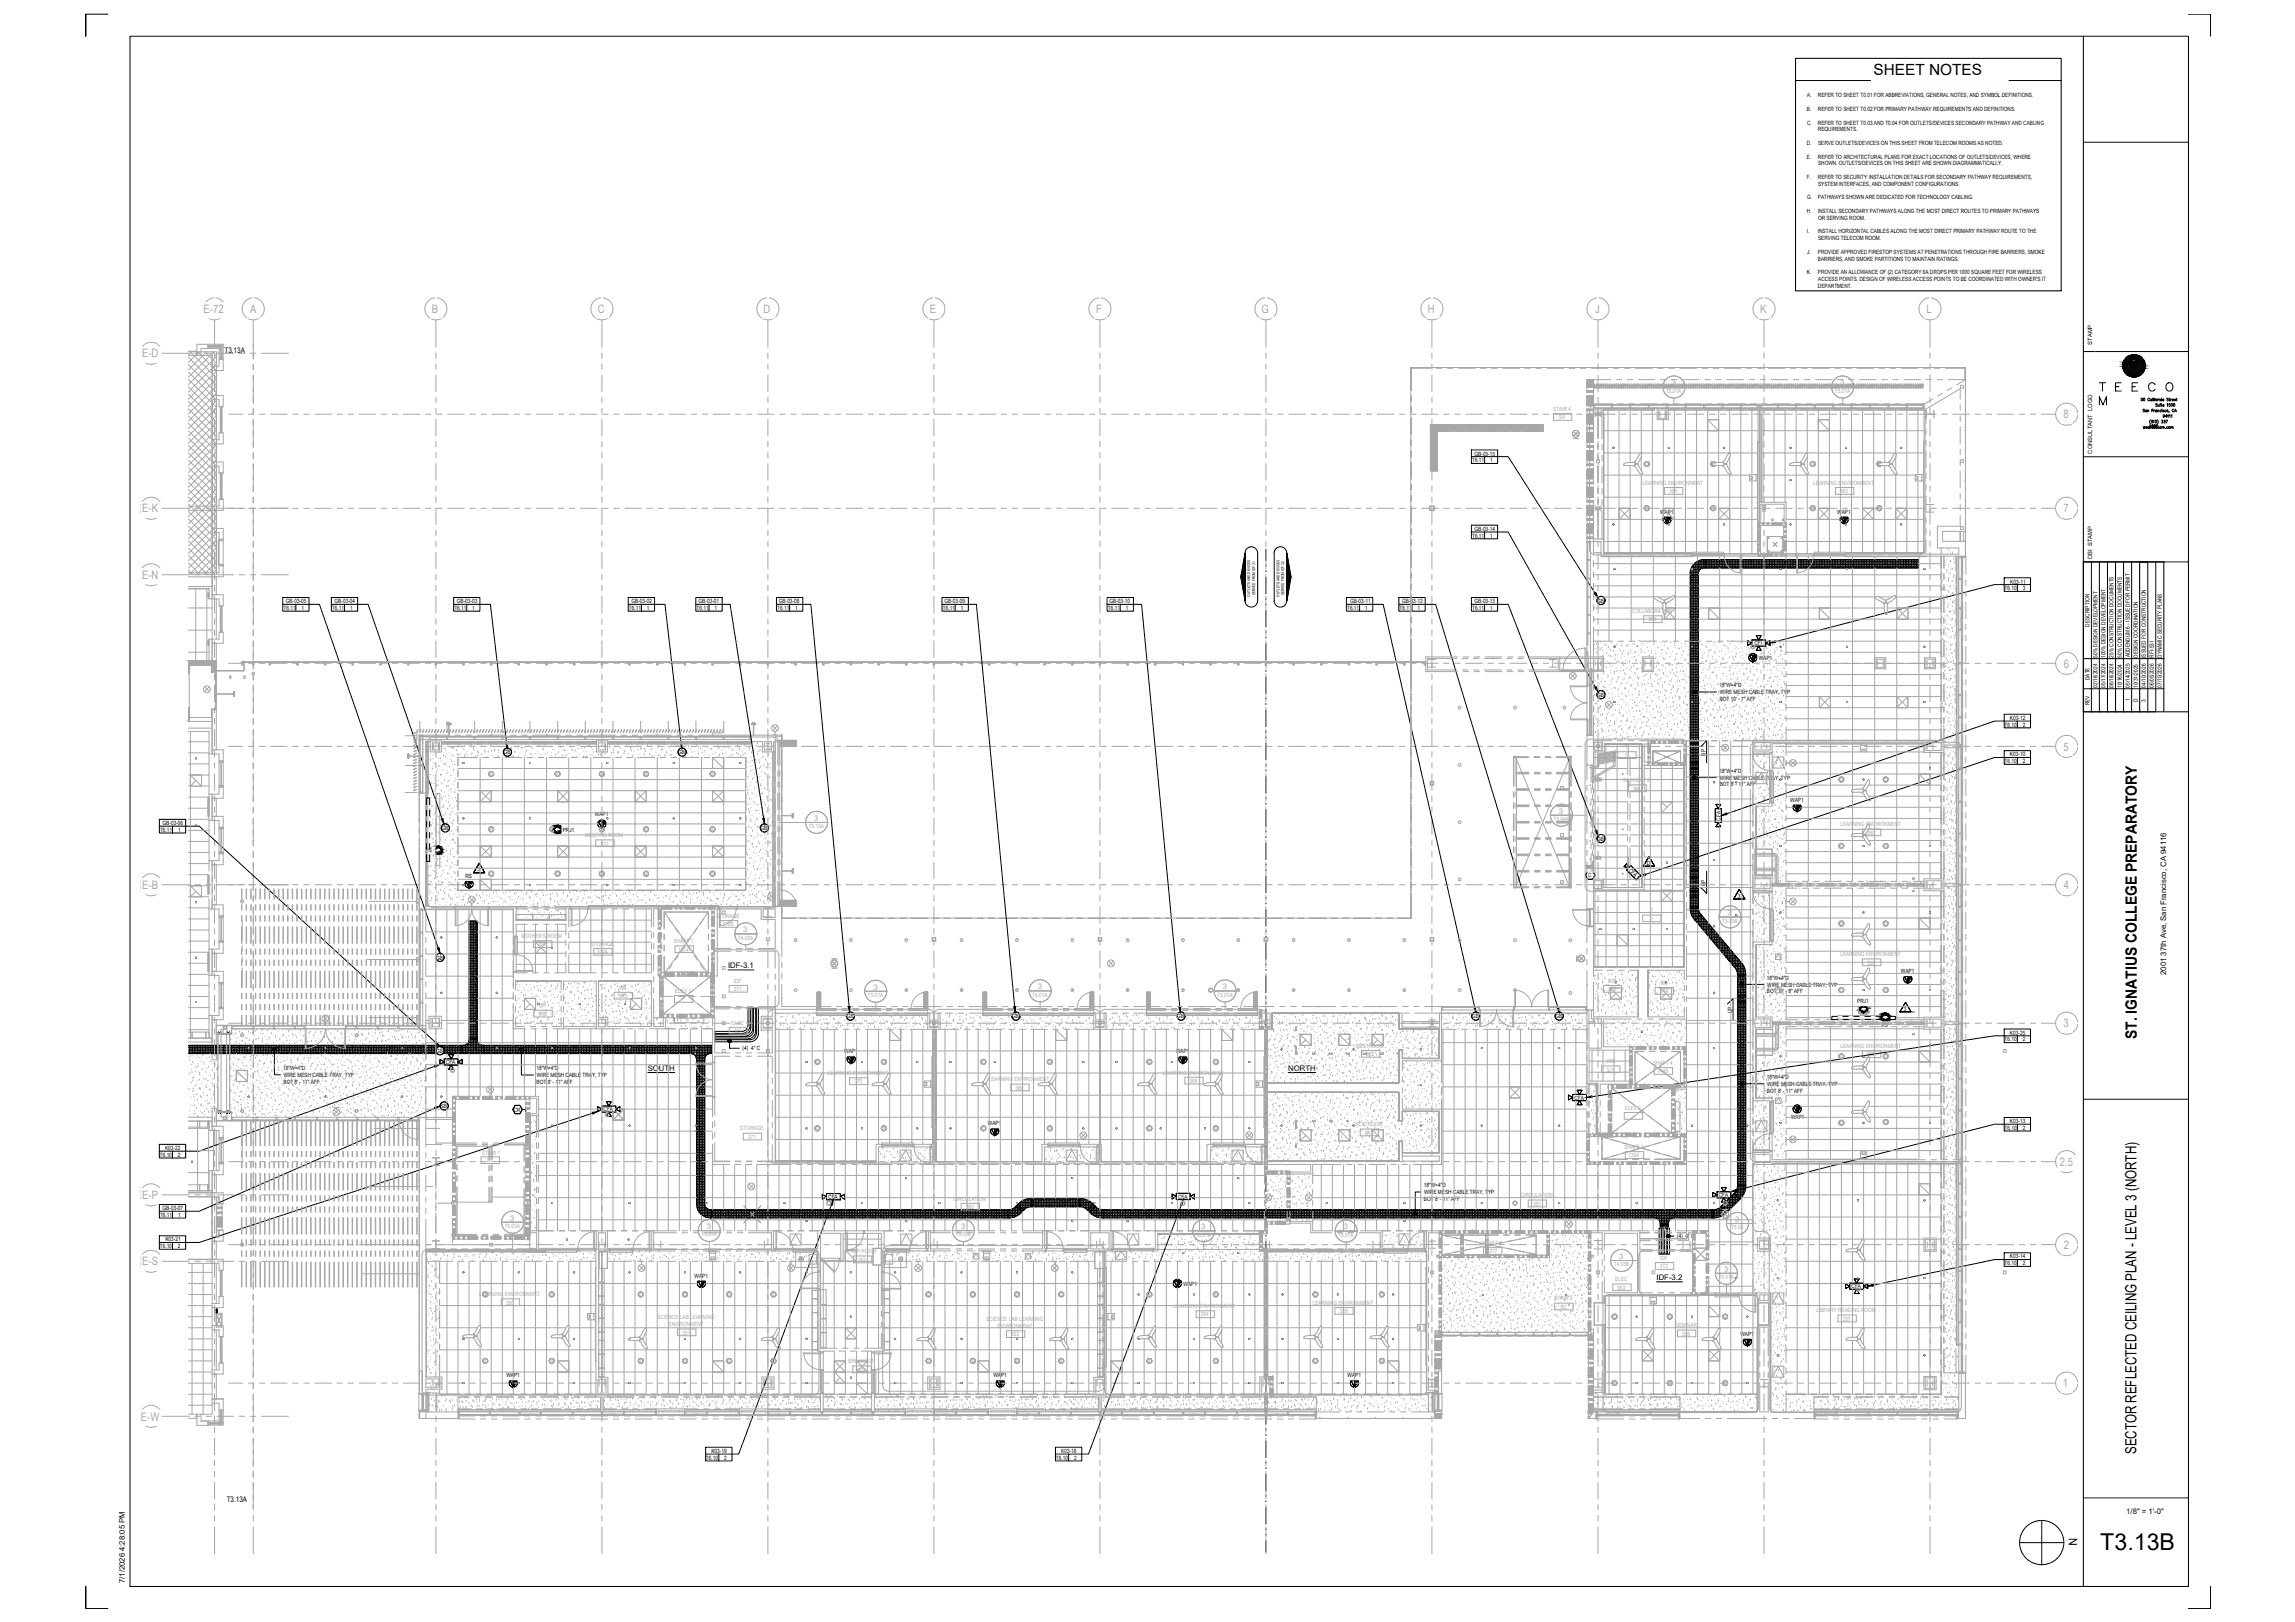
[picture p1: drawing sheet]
<svg xmlns="http://www.w3.org/2000/svg" width="841mm" height="594mm" viewBox="0 0 841 594" stroke-linecap="round" stroke-linejoin="round" font-family="sans-serif">
<defs><g id="words">
<text font-size="8.5" x="769.7" y="567.8">T3.13B</text>
<g font-size="5.7">
<text x="783.1" y="380.6" transform="rotate(-90 783.1 380.6)">ST. IGNATIUS COLLEGE PREPARATORY</text>
<text x="783" y="532.6" transform="rotate(-90 783 532.6)">SECTOR REFLECTED CEILING PLAN - LEVEL 3 (NORTH)</text>
</g>
<text font-size="5.6" x="686.5" y="27.3">SHEET NOTES</text>
<text font-size="4.3" x="758.2" y="563.4" transform="rotate(90 758.2 563.4)">N</text>
<g font-size="4.2" fill="#a7a7a7">
<text x="74.6" y="114.7">E-72</text>
<text x="91.6" y="114.6">A</text>
<text x="158.3" y="114.6">B</text>
<text x="219.1" y="114.6">C</text>
<text x="279.8" y="114.6">D</text>
<text x="340.8" y="114.6">E</text>
<text x="401.7" y="114.6">F</text>
<text x="462.3" y="114.6">G</text>
<text x="523.2" y="114.6">H</text>
<text x="584.6" y="114.6">J</text>
<text x="645" y="114.6">K</text>
<text x="706" y="114.6">L</text>
<text x="52" y="130.9">E-D</text>
<text x="756.2" y="153.2">8</text>
<text x="52.1" y="187.7">E-K</text>
<text x="756.2" y="187.7">7</text>
<text x="52" y="212">E-N</text>
<text x="756.3" y="244.5">6</text>
<text x="756.2" y="274.9">5</text>
<text x="52.1" y="325.6">E-B</text>
<text x="756.3" y="325.6">4</text>
<text x="756.2" y="376.3">3</text>
<text x="754.8" y="427">2.5</text>
<text x="52.1" y="439.2">E-P</text>
<text x="756.3" y="457.4">2</text>
<text x="52.1" y="463.5">E-S</text>
<text x="756" y="508.1">1</text>
<text x="51.7" y="520.3">E-W</text>
</g>
<g font-size="2.8">
<text x="82.3" y="129.4">T3.13A</text>
<text x="266.8" y="354.7">IDF-3.1</text>
<text x="793.8" y="357.1" transform="rotate(-90 793.8 357.1)">2001 37th Ave, San Francisco, CA 94116</text>
<text x="237.4" y="392.2">SOUTH</text>
<text x="472.1" y="392.2">NORTH</text>
<text x="607.1" y="468.9">IDF-3.2</text>
<text x="83.1" y="550.1">T3.13A</text>
<text x="779.2" y="554.4">1/8&quot; = 1'-0&quot;</text>
<text x="45.7" y="579.9" transform="rotate(-90 45.7 579.9)">7/1/2026 4:28:05 PM</text>
</g>
<g font-size="2.8" fill="#a7a7a7">
<text x="612.5" y="141.1">3</text>
<text x="674.4" y="141.1">3</text>
<text x="571.3" y="298">3</text>
<text x="298.3" y="300.6">3</text>
<text x="633.1" y="335.2">3</text>
<text x="272.4" y="341.4">3</text>
<text x="320.1" y="362.4">3</text>
<text x="380.3" y="362.3">3</text>
<text x="448.1" y="362.3">3</text>
<text x="187" y="447">3</text>
<text x="635.8" y="447.5">3</text>
<text x="259.1" y="450.1">3</text>
<text x="352.2" y="450.1">3</text>
<text x="440.2" y="450.2">3</text>
<text x="492.4" y="450.3">3</text>
<text x="593.4" y="461">3</text>
<text x="631.8" y="465.7">3</text>
</g>
<g font-size="2.1">
<text x="662.3" y="35.6">A.</text>
<text x="666.2" y="35.6">REFER TO SHEET T0.01 FOR ABBREVIATIONS, GENERAL NOTES, AND SYMBOL DEFINITIONS.</text>
<text x="662.1" y="40.6">B.</text>
<text x="666.2" y="40.6">REFER TO SHEET T0.02 FOR PRIMARY PATHWAY REQUIREMENTS AND DEFINITIONS.</text>
<text x="662.2" y="45.6">C.</text>
<text x="666.2" y="45.6">REFER TO SHEET T0.03 AND T0.04 FOR OUTLETS/DEVICES SECONDARY PATHWAY AND CABLING</text>
<text x="662.1" y="53.1">D.</text>
<text x="666.2" y="48.1">REQUIREMENTS.</text>
<text x="666.3" y="53.1">SERVE OUTLETS/DEVICES ON THIS SHEET FROM TELECOM ROOMS AS NOTED.</text>
<text x="662.1" y="58.1">E.</text>
<text x="666.2" y="58.1">REFER TO ARCHITECTURAL PLANS FOR EXACT LOCATIONS OF OUTLETS/DEVICES, WHERE</text>
<text x="662.1" y="65.6">F.</text>
<text x="666.2" y="65.6">REFER TO SECURITY INSTALLATION DETAILS FOR SECONDARY PATHWAY REQUIREMENTS,</text>
<text x="666.3" y="60.6">SHOWN. OUTLETS/DEVICES ON THIS SHEET ARE SHOWN DIAGRAMMATICALLY.</text>
<text x="666.3" y="68.1">SYSTEM INTERFACES, AND COMPONENT CONFIGURATIONS.</text>
<text x="662.2" y="73.1">G.</text>
<text x="666.2" y="73.1">PATHWAYS SHOWN ARE DEDICATED FOR TECHNOLOGY CABLING.</text>
<text x="662.1" y="78">H.</text>
<text x="666.2" y="78">INSTALL SECONDARY PATHWAYS ALONG THE MOST DIRECT ROUTES TO PRIMARY PATHWAYS</text>
<text x="666.3" y="80.5">OR SERVING ROOM.</text>
<text x="662.1" y="85.5">I.</text>
<text x="666.2" y="85.5">INSTALL HORIZONTAL CABLES ALONG THE MOST DIRECT PRIMARY PATHWAY ROUTE TO THE</text>
<text x="666.3" y="88">SERVING TELECOM ROOM.</text>
<text x="662.2" y="93">J.</text>
<text x="666.2" y="93">PROVIDE APPROVED FIRESTOP SYSTEMS AT PENETRATIONS THROUGH FIRE BARRIERS, SMOKE</text>
<text x="666.2" y="95.4">BARRIERS, AND SMOKE PARTITIONS TO MAINTAIN RATINGS.</text>
<text x="662.1" y="100.4">K.</text>
<text x="666.2" y="100.4">PROVIDE AN ALLOWANCE OF (2) CATEGORY 6A DROPS PER 1000 SQUARE FEET FOR WIRELESS</text>
<text x="666.2" y="105.4">DEPARTMENT.</text>
<text x="666.3" y="102.9">ACCESS POINTS. DESIGN OF WIRELESS ACCESS POINTS TO BE COORDINATED WITH OWNER'S IT</text>
<text x="766.7" y="126.3" transform="rotate(-90 766.7 126.3)">STAMP</text>
<text x="540.4" y="166.9">GB-03-15</text>
<text x="766.7" y="166.1" transform="rotate(-90 766.7 166.1)">CONSULTANT LOGO</text>
<text x="539.5" y="169.3">T6.11</text>
<text x="546" y="169.3">1</text>
<text x="608.4" y="188.1">WAP1</text>
<text x="673.3" y="188.1">WAP1</text>
<text x="539.5" y="196.9">T6.11</text>
<text x="540.4" y="194.4">GB-03-14</text>
<text x="546" y="196.9">1</text>
<text x="766.7" y="204.7" transform="rotate(-90 766.7 204.7)">DBI STAMP</text>
<text x="736.7" y="213.7">K03-11</text>
<text x="104.8" y="221">GB-03-05</text>
<text x="122.6" y="221">GB-03-04</text>
<text x="167.4" y="221">GB-03-03</text>
<text x="231.4" y="221">GB-03-02</text>
<text x="256" y="221">GB-03-01</text>
<text x="285.4" y="221">GB-03-08</text>
<text x="346.1" y="221">GB-03-09</text>
<text x="406.6" y="221">GB-03-10</text>
<text x="494.7" y="221">GB-03-11</text>
<text x="513.8" y="221">GB-03-12</text>
<text x="540.4" y="221">GB-03-13</text>
<text x="585.3" y="220.8">GB</text>
<text x="734.6" y="216.1">T6.10</text>
<text x="741.2" y="216.1">3</text>
<text x="103.9" y="223.4">T6.11</text>
<text x="110.5" y="223.4">1</text>
<text x="121.7" y="223.4">T6.11</text>
<text x="128.3" y="223.4">1</text>
<text x="166.5" y="223.4">T6.11</text>
<text x="173.1" y="223.4">1</text>
<text x="230.5" y="223.4">T6.11</text>
<text x="237" y="223.4">1</text>
<text x="255.2" y="223.4">T6.11</text>
<text x="261.8" y="223.4">1</text>
<text x="284.8" y="223.4">T6.11</text>
<text x="291.4" y="223.4">1</text>
<text x="345.5" y="223.4">T6.11</text>
<text x="352.1" y="223.4">1</text>
<text x="406" y="223.4">T6.11</text>
<text x="412.6" y="223.4">1</text>
<text x="493.7" y="223.4">T6.11</text>
<text x="500.3" y="223.4">1</text>
<text x="512.9" y="223.4">T6.11</text>
<text x="519.5" y="223.4">1</text>
<text x="539.5" y="223.4">T6.11</text>
<text x="546" y="223.4">1</text>
<text x="765.7" y="229.5" transform="rotate(-90 765.7 229.5)">DESCRIPTION</text>
<text x="643" y="236.3">CFI</text>
<text x="644.5" y="241.8">WAP1</text>
<text x="768.7" y="240.9" transform="rotate(-90 768.7 240.9)">50% DESIGN DEVELOPMENT</text>
<text x="771.6" y="241" transform="rotate(-90 771.6 241)">100% DESIGN DEVELOPMENT</text>
<text x="774.5" y="240.8" transform="rotate(-90 774.5 240.8)">25% CONSTRUCTION DOCUMENTS</text>
<text x="777.5" y="240.9" transform="rotate(-90 777.5 240.9)">50% CONSTRUCTION DOCUMENTS</text>
<text x="780.5" y="240.8" transform="rotate(-90 780.5 240.8)">ADDENDUM 6 - ISSUED FOR PERMIT</text>
<text x="783.4" y="240.9" transform="rotate(-90 783.4 240.9)">DESIGN COORDINATION</text>
<text x="786.4" y="240.9" transform="rotate(-90 786.4 240.9)">ISSUED FOR CONSTRUCTION</text>
<text x="789.3" y="240.9" transform="rotate(-90 789.3 240.9)">RFI-531</text>
<text x="792.3" y="240.9" transform="rotate(-90 792.3 240.9)">DYNAMIC SECURITY PLANS</text>
<text x="630.1" y="251.7">18&quot;W×4&quot;D</text>
<text x="765.7" y="249.1" transform="rotate(-90 765.7 249.1)">DATE</text>
<text x="768.7" y="251.8" transform="rotate(-90 768.7 251.8)">02/16/2024</text>
<text x="771.6" y="251.8" transform="rotate(-90 771.6 251.8)">05/17/2024</text>
<text x="774.5" y="251.8" transform="rotate(-90 774.5 251.8)">08/16/2024</text>
<text x="777.5" y="252" transform="rotate(-90 777.5 252)">10/16/2024</text>
<text x="780.5" y="251.8" transform="rotate(-90 780.5 251.8)">05/14/2025</text>
<text x="783.4" y="252" transform="rotate(-90 783.4 252)">10/31/2025</text>
<text x="786.4" y="251.8" transform="rotate(-90 786.4 251.8)">04/10/2026</text>
<text x="789.3" y="251.8" transform="rotate(-90 789.3 251.8)">06/05/2026</text>
<text x="792.3" y="251.8" transform="rotate(-90 792.3 251.8)">07/10/2026</text>
<text x="585.3" y="255.2">GB</text>
<text x="630.2" y="256.7">BOT 10' - 7&quot; AFF</text>
<text x="630.3" y="254.2">WIRE MESH CABLE TRAY, TYP</text>
<text x="780.5" y="256.9" transform="rotate(-90 780.5 256.9)">1</text>
<text x="783.4" y="257.1" transform="rotate(-90 783.4 257.1)">D</text>
<text x="786.4" y="256.9" transform="rotate(-90 786.4 256.9)">3</text>
<text x="736.6" y="263.7">K03-12</text>
<text x="765.7" y="258.3" transform="rotate(-90 765.7 258.3)">REV</text>
<text x="734.6" y="266.1">T6.10</text>
<text x="741.2" y="266.2">2</text>
<text x="184.6" y="276.3">GB</text>
<text x="248.6" y="276.3">GB</text>
<text x="625" y="276.7" transform="rotate(-90 625 276.7)">UP</text>
<text x="734.6" y="279.5">T6.10</text>
<text x="736.6" y="277">K03-10</text>
<text x="741.2" y="279.5">2</text>
<text x="630.1" y="283.1">18&quot;W×4&quot;D</text>
<text x="630.3" y="285.6">WIRE MESH CABLE TRAY, TYP</text>
<text x="630.2" y="288.1">BOT 8' - 11&quot; AFF</text>
<text x="656.1" y="293.6">WAP1</text>
<text x="218" y="299">WAP1</text>
<text x="58.6" y="304.6">T6.11</text>
<text x="59.6" y="302.2">GB-03-06</text>
<text x="65.2" y="304.6">1</text>
<text x="161.8" y="304.1">GB</text>
<text x="206.2" y="304.6">PRJ1</text>
<text x="278.7" y="304.1">GB</text>
<text x="630.5" y="300.6" transform="rotate(-90 630.5 300.6)">CFA</text>
<text x="585.3" y="308">GB</text>
<text x="156" y="312.2">PS</text>
<text x="603.5" y="316.7">D</text>
<text x="170.6" y="321.6">RS</text>
<text x="175" y="319.2">3</text>
<text x="581.2" y="318.4">WG</text>
<text x="582" y="321.3">C</text>
<text x="596.7" y="318.9" transform="rotate(45 596.7 318.9)">CFA</text>
<text x="625" y="324.6" transform="rotate(-90 625 324.6)">UP</text>
<text x="636.8" y="328.8">3</text>
<text x="159.9" y="351.5">GB</text>
<text x="647.5" y="358.8">18&quot;W×4&quot;D</text>
<text x="696.6" y="356.4">WAP1</text>
<text x="647.5" y="363.8">BOT 10' - 8&quot; AFF</text>
<text x="647.6" y="361.3">WIRE MESH CABLE TRAY, TYP</text>
<text x="634.7" y="371.1" transform="rotate(-90 634.7 371.1)">UP</text>
<text x="680.6" y="367.4">PRJ1</text>
<text x="697.7" y="370.1">3</text>
<text x="310.3" y="373">GB</text>
<text x="370.9" y="373">GB</text>
<text x="431.4" y="373">GB</text>
<text x="539.4" y="373">GB</text>
<text x="570" y="373">GB</text>
<text x="689.6" y="376.2">PS</text>
<text x="734.6" y="381.4">T6.10</text>
<text x="736.6" y="379">K03-25</text>
<text x="741.2" y="381.4">2</text>
<text x="159.9" y="385.6">GB</text>
<text x="163.4" y="389.7">CFA</text>
<text x="272.1" y="384.8">(4) 4&quot; C</text>
<text x="309.4" y="385.8">WAP1</text>
<text x="431" y="385.8">WAP1</text>
<text x="103.8" y="391.9">18&quot;W×4&quot;D</text>
<text x="104" y="394.4">WIRE MESH CABLE TRAY, TYP</text>
<text x="196.6" y="392">18&quot;W×4&quot;D</text>
<text x="196.7" y="394.5">WIRE MESH CABLE TRAY, TYP</text>
<text x="647.5" y="395.3">18&quot;W×4&quot;D</text>
<text x="103.9" y="396.9">BOT 8' - 11&quot; AFF</text>
<text x="196.7" y="397">BOT 8' - 11&quot; AFF</text>
<text x="647.5" y="400.2">BOT 8' - 11&quot; AFF</text>
<text x="647.6" y="397.7">WIRE MESH CABLE TRAY, TYP</text>
<text x="161.3" y="405.8">GB</text>
<text x="188.3" y="407.1">CR</text>
<text x="221.2" y="407">CFA</text>
<text x="577" y="402.8">CFA</text>
<text x="362" y="412.2">WAP1</text>
<text x="656.4" y="409.9">WAP1</text>
<text x="734.6" y="413.8">T6.10</text>
<text x="736.6" y="411.4">K03-13</text>
<text x="741.2" y="413.8">2</text>
<text x="58.6" y="423.7">T6.10</text>
<text x="60.5" y="421.2">K03-22</text>
<text x="65.2" y="423.7">2</text>
<text x="521.8" y="434.8">18&quot;W×4&quot;D</text>
<text x="521.9" y="437.3">WIRE MESH CABLE TRAY, TYP</text>
<text x="59.6" y="443.3">GB-03-07</text>
<text x="303.5" y="439.1">CFA</text>
<text x="431.7" y="439">CFA</text>
<text x="521.8" y="439.8">BOT 8' - 11&quot; AFF</text>
<text x="629.8" y="438.4">CFA</text>
<text x="58.6" y="445.7">T6.11</text>
<text x="65.2" y="445.7">1</text>
<text x="60.6" y="454.7">K03-21</text>
<text x="614.6" y="453.5">(4) 4&quot; C</text>
<text x="58.6" y="457.1">T6.10</text>
<text x="65.2" y="457.1">2</text>
<text x="736.6" y="460.9">K03-14</text>
<text x="254.5" y="467.9">WAP1</text>
<text x="734.6" y="463.4">T6.10</text>
<text x="741.2" y="463.4">2</text>
<text x="433.8" y="471.1">WAP1</text>
<text x="678.5" y="471.9">CFA</text>
<text x="637.8" y="489.2">WAP1</text>
<text x="185.6" y="504.5">WAP1</text>
<text x="364" y="504.5">WAP1</text>
<text x="493.8" y="504.5">WAP1</text>
<text x="260.7" y="532.2">K03-19</text>
<text x="388.9" y="532.2">K03-18</text>
<text x="258.7" y="534.6">T6.10</text>
<text x="265.4" y="534.7">2</text>
<text x="386.9" y="534.6">T6.10</text>
<text x="393.6" y="534.7">2</text>
</g>
<g font-size="2.1" fill="#a7a7a7">
<text x="610.5" y="143.9">T5.01A</text>
<text x="672.4" y="143.9">T5.01A</text>
<text x="569.2" y="150.5">STAIR 4</text>
<text x="571.4" y="153.6">S4</text>
<text x="601.9" y="177.6">LEARNING ENVIRONMENT</text>
<text x="664.5" y="177.6">LEARNING ENVIRONMENT</text>
<text x="611.7" y="180.6">364</text>
<text x="674.4" y="180.6">363</text>
<text x="598.1" y="224.6">COLLABORATION</text>
<text x="604.1" y="227.6">365</text>
<text x="595.6" y="274.3">?</text>
<text x="595.6" y="277.4">?</text>
<text x="594.8" y="286.5">SERVERY 3</text>
<text x="598.3" y="289.5">366</text>
<text x="296.3" y="303.3">T5.13A</text>
<text x="569.3" y="300.7">T5.04A</text>
<text x="674.4" y="302.6">LEARNING ENVIRONMENT</text>
<text x="684.3" y="305.7">360</text>
<text x="214.5" y="306.6">MEETING ROOM</text>
<text x="220.1" y="309.7">372</text>
<text x="604.8" y="334.1">?</text>
<text x="262.5" y="336.2">STORAGE</text>
<text x="264.8" y="339.2">372B</text>
<text x="604.7" y="337.2">?</text>
<text x="631.1" y="338">T5.03B</text>
<text x="191.1" y="343.6">MOTHER'S ROOM</text>
<text x="197.1" y="346.7">3R7</text>
<text x="216.5" y="346.4">STORAGE</text>
<text x="247" y="345.4">SHAFT 1</text>
<text x="270.4" y="344.2">T4.03A</text>
<text x="218.8" y="349.4">372A</text>
<text x="248.6" y="348.5">1374</text>
<text x="674.4" y="350.2">LEARNING ENVIRONMENT</text>
<text x="684.3" y="353.3">359</text>
<text x="269" y="359.9">IDF</text>
<text x="589.5" y="359.9">RR</text>
<text x="226.7" y="365.5">3R5</text>
<text x="227" y="362.4">RR</text>
<text x="247.4" y="363.6">ELEV 1</text>
<text x="268.9" y="363">3T1</text>
<text x="318.1" y="365.2">T5.01A</text>
<text x="378.3" y="365">T5.01A</text>
<text x="446.1" y="365.1">T5.01A</text>
<text x="589.2" y="363">3R3</text>
<text x="608.2" y="363.8">3R4</text>
<text x="608.5" y="360.7">RR</text>
<text x="197.6" y="369">RR</text>
<text x="197.3" y="372.1">3R6</text>
<text x="268.1" y="375.3">ELEC</text>
<text x="268.9" y="378.4">3E1</text>
<text x="497" y="383.7">RESTROOM</text>
<text x="674.4" y="383.9">LEARNING ENVIRONMENT</text>
<text x="500.5" y="386.8">3R2</text>
<text x="588.6" y="389.4">JAN</text>
<text x="684.3" y="386.9">358</text>
<text x="303.2" y="393.7">LEARNING ENVIRONMENT</text>
<text x="426.1" y="393.6">LEARNING ENVIRONMENT</text>
<text x="588.7" y="392.5">3J1</text>
<text x="605.8" y="390">SHAFT 4</text>
<text x="607.4" y="393.1">1449</text>
<text x="313.1" y="396.8">370</text>
<text x="362.3" y="396.1">LEARNING ENVIRONMENT</text>
<text x="372.2" y="399.1">369</text>
<text x="436" y="396.6">368</text>
<text x="595.4" y="406.4">ELEV 2</text>
<text x="496.6" y="412.5">RESTROOM</text>
<text x="271.3" y="414">STORAGE</text>
<text x="274.2" y="417.1">371</text>
<text x="500.1" y="415.6">3R1</text>
<text x="176.7" y="423.1">STAIR 1</text>
<text x="178.4" y="425.8">S1</text>
<text x="595.2" y="420.8">SHAFT 3</text>
<text x="596.7" y="423.9">1334</text>
<text x="349.5" y="439.7">CIRCULATION</text>
<text x="354" y="442.8">382</text>
<text x="557.3" y="438.5">CIRCULATION</text>
<text x="561.8" y="441.6">383</text>
<text x="185" y="449.8">T5.01A</text>
<text x="257.1" y="452.9">T5.01A</text>
<text x="350.2" y="452.8">T5.05B</text>
<text x="438.2" y="452.9">T5.01A</text>
<text x="490.4" y="453">T5.01A</text>
<text x="543.3" y="456">SHAFT 2</text>
<text x="634.4" y="450.3">T5.08</text>
<text x="310.5" y="459">PREP ROOM</text>
<text x="544.8" y="459">1277</text>
<text x="608.3" y="461.4">IDF</text>
<text x="314.5" y="462.1">352</text>
<text x="591.4" y="463.8">T4.03B</text>
<text x="608.3" y="464.5">3T2</text>
<text x="591.9" y="469.3">ELEC</text>
<text x="592.7" y="472.3">3E2</text>
<text x="629.8" y="468.5">T5.01A</text>
<text x="175.6" y="474.7">LEARNING ENVIRONMENT</text>
<text x="185.5" y="477.8">350</text>
<text x="430.2" y="479.1">LEARNING ENVIRONMENT</text>
<text x="481.1" y="477.9">LEARNING ENVIRONMENT</text>
<text x="569.7" y="476.3">STAIR 2</text>
<text x="571.9" y="479.4">S2</text>
<text x="240.9" y="483.3">SCIENCE LAB LEARNING</text>
<text x="245" y="485.8">ENVIRONMENT</text>
<text x="361.5" y="483.9">SCIENCE LAB LEARNING</text>
<text x="440.1" y="482.2">354</text>
<text x="491" y="481">355</text>
<text x="665.7" y="480.7">LIBRARY READING ROOM</text>
<text x="675.3" y="483.7">357</text>
<text x="250.1" y="488.8">351</text>
<text x="365.5" y="486.4">ENVIRONMENT</text>
<text x="370.6" y="489.5">353</text>
<text x="613.9" y="486.1">SEMINAR</text>
<text x="616.5" y="489.2">356</text>
<text x="310.9" y="499.3">BREAKOUT</text>
<text x="313.7" y="502.4">353A</text>
</g>
<g font-size="1.4" fill="#a7a7a7">
<text x="602.9" y="170.5">S</text>
<text x="627.4" y="170.5">S</text>
<text x="663.8" y="170.5">S</text>
<text x="688.2" y="170.5">S</text>
<text x="602.9" y="186.7">S</text>
<text x="627.4" y="186.7">S</text>
<text x="663.8" y="186.7">S</text>
<text x="688.2" y="186.7">S</text>
<text x="641.9" y="236.2" transform="rotate(90 641.9 236.2)">C</text>
<text x="179.5" y="284">S</text>
<text x="203.8" y="284">S</text>
<text x="220.1" y="284">S</text>
<text x="236.3" y="284">S</text>
<text x="260.6" y="284">S</text>
<text x="674.3" y="286">S</text>
<text x="690.5" y="286">S</text>
<text x="179.5" y="304.3">S</text>
<text x="201.8" y="304.3">S</text>
<text x="220.1" y="304.3">S</text>
<text x="236.3" y="304.3">S</text>
<text x="260.6" y="304.3">S</text>
<text x="674.3" y="310.4">S</text>
<text x="690.5" y="310.4">S</text>
<text x="179.5" y="320.5">S</text>
<text x="203.8" y="320.5">S</text>
<text x="220.1" y="320.5">S</text>
<text x="236.3" y="320.5">S</text>
<text x="260.6" y="320.5">S</text>
<text x="674.3" y="338.8">S</text>
<text x="690.5" y="338.8">S</text>
<text x="443" y="363.2">C</text>
<text x="674.3" y="363.1">S</text>
<text x="690.5" y="363.1">S</text>
<text x="299" y="389.5">S</text>
<text x="323.4" y="389.5">S</text>
<text x="359.8" y="389.5">S</text>
<text x="384.2" y="389.5">S</text>
<text x="420.7" y="389.5">S</text>
<text x="445" y="389.5">S</text>
<text x="674.3" y="387.5">S</text>
<text x="690.5" y="387.5">S</text>
<text x="165.2" y="392.5">C</text>
<text x="221.9" y="408.8">C</text>
<text x="299" y="413.8">S</text>
<text x="323.4" y="413.8">S</text>
<text x="359.8" y="413.8">S</text>
<text x="384.2" y="413.8">S</text>
<text x="420.7" y="413.8">S</text>
<text x="445" y="413.8">S</text>
<text x="674.3" y="411.8">S</text>
<text x="690.5" y="411.5">S</text>
<text x="303" y="441.2">C</text>
<text x="432.8" y="441.2">C</text>
<text x="554.5" y="441.2">C</text>
<text x="631.5" y="441.2">C</text>
<text x="680.2" y="472.6">C</text>
<text x="177.3" y="474.6">S</text>
<text x="201.7" y="474.6">S</text>
<text x="234.3" y="474.6">S</text>
<text x="250.5" y="474.6">S</text>
<text x="266.8" y="474.6">S</text>
<text x="283" y="474.6">S</text>
<text x="339.7" y="474.6">S</text>
<text x="356" y="474.6">S</text>
<text x="372.2" y="474.6">S</text>
<text x="388.4" y="474.6">S</text>
<text x="420.7" y="474.6">S</text>
<text x="445" y="474.6">S</text>
<text x="481.6" y="474.6">S</text>
<text x="505.9" y="474.6">S</text>
<text x="591.2" y="482.8">S</text>
<text x="611.4" y="482.8">S</text>
<text x="631.7" y="482.8">S</text>
<text x="177.3" y="499">S</text>
<text x="201.7" y="499">S</text>
<text x="234.3" y="499">S</text>
<text x="250.5" y="499">S</text>
<text x="266.8" y="499">S</text>
<text x="283" y="499">S</text>
<text x="339.7" y="499">S</text>
<text x="356" y="499">S</text>
<text x="372.2" y="499">S</text>
<text x="388.4" y="499">S</text>
<text x="420.7" y="499">S</text>
<text x="445" y="499">S</text>
<text x="481.6" y="499">S</text>
<text x="505.9" y="499">S</text>
<text x="591.2" y="507.1">S</text>
<text x="611.4" y="507.1">S</text>
<text x="631.7" y="507.1">S</text>
</g>
<g font-size="1.4">
<text x="458.2" y="218.5" transform="rotate(-90 458.2 218.5)">OUTLETS AND DEVICES</text>
<text x="460" y="218" transform="rotate(-90 460 218)">SERVED FROM IDF 3.1</text>
<text x="468.9" y="218.5" transform="rotate(-90 468.9 218.5)">OUTLETS AND DEVICES</text>
<text x="470.6" y="218" transform="rotate(-90 470.6 218)">SERVED FROM IDF 3.2</text>
</g>
</g></defs>
<!-- layer: G-BKGN-SCRN -->
<g fill="none" stroke="#a7a7a7" stroke-width=".37">
<path d="M78.6 117.2v10M92.8 117.2v10M159.7 117.2v10M220.6 117.2v10M281.4 117.2v10M342.2 117.2v10M403.1 117.2v10M463.9 117.2v10M524.7 117.2v10M585.6 117.2v10M646.4 117.2v10M707.3 117.2v10"/>
<path d="M59.4 129.4h10M69.1 130.2h8.6v112h1.6M69.1 128.6h3.1M71.4 129.4h2.1M72.2 130.2v-4.1h9.6v9.6h-4.1M75.5 129.4h2M76.2 126.1v1.5M76.2 126.5h5.2v5.2M76.2 127.2h5.2M76.7 126.8h4M76.7 126.9h4M76.7 126.5v.7"/>
<path d="M77.7 130.4h.1M77.7 131.9h.1M77.7 133.4h.1M77.7 134.9h.1M77.7 136.4h.1M77.7 138h.1M77.7 139.5h.1M78.6 129.2v2.1M78.6 133.3v2M78.6 137.4v6.1M79.3 135.7v9.2M79.5 129.4h6.1"/>
<path d="M80.3 126.1v.4M80.3 127.2v7h-2.6M80.3 127.6h-6.6v2.6M80.3 131.7h1.5M80.7 126.5v5.2M80.7 131.2h.7M80.7 131.1h.3M81 127.2v4M81.1 127.2v4M81.1 131.1h.3M81.4 126.9h.4M87.6 129.4h2.1"/>
<path d="M91.7 129.4h2M92.8 129.2v2.1M92.8 133.3v2M92.8 137.4v6.1M95.8 129.4h9.9M159.7 129.2v2.1M159.7 133.3v2M159.7 137.4v6.1M220.6 129.2v2.1M220.6 133.3v2M220.6 137.4v6.1M281.4 129.2v2.1"/>
<path d="M281.4 133.3v2M281.4 137.4v6.1M342.2 129.2v2.1M342.2 133.3v2M342.2 137.4v6.1M403.1 129.2v2.1M403.1 133.3v2M403.1 137.4v6.1M463.9 129.2v2.1M463.9 133.3v2M463.9 137.4v6.1M524.3 134.6h-7.3v8.3"/>
<path d="M524.4 134.8h-7.2v8.2M524.7 129.2v2.1M524.7 133.3v2M524.7 137.4v6.1M526.3 134.8h2.1M526.3 134.6h2.1M529.9 134.6h-12.9v17M530.1 134.6h10M530.4 134.8h2M530.4 134.6h2M534.5 134.8h6.1M534.5 134.6h6.1"/>
<path d="M540.3 134.6h10M542.6 134.8h2M542.6 134.6h2M546.6 134.8h2.1M546.6 134.6h2.1M550.4 134.6h10M550.7 134.8h6.1M550.7 134.6h6.1M558.8 134.8h2M558.8 134.6h2M560.5 134.6h10M562.9 134.8h2"/>
<path d="M562.9 134.6h2M566.9 134.8h6.1M566.9 134.6h6.1M570.7 134.6h10M575 134.8h2.1M575 134.6h2.1M579.1 134.8h2M579.1 134.6h2M580.8 134.6h10M581.5 139.9h2.5M581.5 139.8h2.5M581.5 139.7h2.5"/>
<path d="M581.5 139.6h2.5M581.5 139.5h2.5M581.5 139.3h2.5M581.5 139.2h2.5M583.2 134.8h6M583.2 134.6h6M584 139.1v21.9h-2.5M585.6 129.2v2.1M585.6 133.3v2M585.6 137.4v6.1M590.2 139.1h-8.7v4.2h2.5M590.9 134.6h10.1"/>
<path d="M591.2 134.8h2.1M591.2 134.6h2.1M592.3 139.1h2M595.3 134.8h2M595.3 134.6h2M596.3 139.1h2.1M599.4 134.8h6.1M599.4 134.6h6.1M600.4 139.1h6.1M601.1 134.6h10M607.5 134.8h2M607.5 134.6h2"/>
<path d="M608.5 139.1h2M611.2 134.6h10.1M611.5 134.8h2.1M611.5 134.6h2.1M612.5 139.1h2.1M615.6 134.8h6.1M615.6 134.6h6.1M616.6 139.1h6.1M621.4 134.6h10M623.7 134.8h2M623.7 134.6h2M624.7 139.1h2.1"/>
<path d="M627.7 134.8h2.1M627.7 134.6h2.1M628.8 139.1h2M631.5 134.6h10M631.8 134.8h6.1M631.8 134.6h6.1M632.8 139.1h6.1M639.9 134.8h2.1M639.9 134.6h2.1M640.9 139.1h2.1M641.7 134.6h10M644 134.8h2"/>
<path d="M644 134.6h2M645 139.1h2M646.4 129.2v2.1M646.4 133.3v2M646.4 137.4v6.1M648.1 134.8h6M648.1 134.6h6M649.1 139.1h6M651.8 134.6h10M656.1 134.8h2.1M656.1 134.6h2.1M657.2 139.1h2"/>
<path d="M660.2 134.8h2M660.2 134.6h2M661.2 139.1h2.1M661.9 134.6h10M664.3 134.8h6.1M664.3 134.6h6M665.3 139.1h6.1M672.1 134.6h10M672.4 134.8h2M672.4 134.6h2M673.4 139.1h2M676.4 134.8h2"/>
<path d="M676.4 134.6h2M677.4 139.1h2.1M680.5 134.8h6.1M680.5 134.6h6.1M681.5 139.1h6.1M682.2 134.6h10M688.6 134.8h2M688.6 134.6h2M689.6 139.1h2.1M692.3 134.6h10.1M692.6 134.8h2.1M692.6 134.6h2.1"/>
<path d="M693.6 139.1h2.1M696.7 134.8h6.1M696.7 134.6h6.1M697.7 139.1h6.1M702.5 134.6h10M704.8 134.8h2.1M704.8 134.6h2.1M705.8 139.1h2.1M707.3 129.2v2.1M707.3 133.3v2M707.3 137.4v6.1M708.9 134.8h2"/>
<path d="M708.9 134.6h2M709.9 139.1h2M712.6 134.6h7.7v19.1M712.9 134.8h7.2v4.3M712.9 134.6h7.3M713.9 139.1h6.3l-3.2 1.9M77.7 141h.1M77.7 142.5h.1M77.7 144h.1M77.7 145.6h.1M77.7 147.1h.1M77.7 148.6h.1"/>
<path d="M77.7 150.1h.1M77.7 151.7h.1M77.7 153.2h.1M77.7 154.7h.1M77.7 156.2h.1M77.7 157.7h.1M77.7 159.2h.1M77.7 144.9h4.1v4h-1.5v-2.5h-2.6M78.6 145.5v2M78.6 149.5v2M78.6 153.6v6.1M79.3 146.4v14.7"/>
<path d="M80.7 149.2h.7M80.7 158.3h.7M80.7 148.9v9.6M80.9 149.2v9.1M80.9 153.7h.3M81.2 149.2v9.1M81.4 148.9v9.6M83.8 151.7h5.2M91 151.7h2.1M92.8 145.5v2M92.8 149.5v2M92.8 153.6v6.1"/>
<path d="M95.1 151.7h2M99.2 151.7h6M107.2 151.7h2.1M111.3 151.7h2M115.4 151.7h6.1M123.5 151.7h2M127.5 151.7h2.1M131.6 151.7h6.1M139.7 151.7h2M143.8 151.7h2M147.8 151.7h6.1M155.9 151.7h2.1"/>
<path d="M159.7 145.5v2M159.7 149.5v2M159.7 153.6v6.1M160 151.7h2M164.1 151.7h6M172.1 151.7h2.1M176.2 151.7h2M180.3 151.7h6.1M188.4 151.7h2M192.4 151.7h2.1M196.5 151.7h6.1M204.6 151.7h2"/>
<path d="M208.7 151.7h2M212.7 151.7h6.1M220.6 145.5v2M220.6 149.5v2M220.6 153.6v6.1M220.8 151.7h2.1M224.9 151.7h2M229 151.7h6M237 151.7h2.1M241.1 151.7h2M245.2 151.7h6M253.3 151.7h2"/>
<path d="M257.3 151.7h2M261.4 151.7h6.1M269.5 151.7h2M273.5 151.7h2.1M277.6 151.7h6.1M281.4 145.5v2M281.4 149.5v2M281.4 153.6v6.1M285.7 151.7h2.1M289.8 151.7h2M293.8 151.7h6.1M301.9 151.7h2.1"/>
<path d="M306 151.7h2M310.1 151.7h6M318.1 151.7h2.1M322.2 151.7h2M326.3 151.7h6.1M334.4 151.7h2M338.4 151.7h2.1M342.2 145.5v2M342.2 149.5v2M342.2 153.6v6.1M342.5 151.7h6.1M350.6 151.7h2.1"/>
<path d="M354.7 151.7h2M358.7 151.7h6.1M366.8 151.7h2.1M370.9 151.7h2M375 151.7h6M383 151.7h2.1M387.1 151.7h2M391.2 151.7h6.1M399.3 151.7h2M403.1 145.5v2M403.1 149.5v2M403.1 153.6v6.1"/>
<path d="M403.3 151.7h2.1M407.4 151.7h6.1M415.5 151.7h2M419.5 151.7h2.1M423.6 151.7h6.1M431.7 151.7h2.1M435.8 151.7h2M439.9 151.7h6M447.9 151.7h2.1M452 151.7h2M456.1 151.7h6M463.9 145.5v2"/>
<path d="M463.9 149.5v2M463.9 153.6v6.1M464.2 151.7h2M468.2 151.7h2.1M472.3 151.7h6.1M480.4 151.7h2M484.4 151.7h2.1M488.5 151.7h6.1M496.6 151.7h2.1M500.7 151.7h2M504.7 151.7h6.1M512.8 151.7h2.1"/>
<path d="M516.9 151.7h2M517 151.8v10M517 141.6h.1M517 141.5h.1M517 140.3h.1M517 144.9v2.1M517 149v2M517 153.1v6.1M517.2 145v2.1M517.2 149.1v2M517.2 153.1v6.1M521 151.7h6"/>
<path d="M524.7 157.9h8M524.7 145.5v2M524.7 149.5v2M524.7 153.6v6.1M526.2 157.9v14.6M526.8 155.5v3.4M529.1 151.7h2M531.9 155.5h-7.7v17h2.6v-3.4M533.1 151.7h2M533.7 155.5h2.3M534 157.9h2.7M537.2 151.7h6.1"/>
<path d="M537.7 155.5h2.3M538 157.9h2.7M541.8 155.5h6.3M542.1 157.9h6.8M545.3 151.7h2M549.3 151.7h2.1M549.9 155.5h2.3M550.2 157.9h2.7M553.4 151.7h6.1M553.9 155.5h2.4M554.2 157.9h2.8M558 155.5h7.5v2.4h-7.2"/>
<path d="M561.5 151.7h2.1M565.6 151.7h2M569.3 151.5h6.7v2.5h-6.7zM569.6 151.7h6.1M577.7 151.7h2.1M581.5 141.6h.1M581.5 148.3h.1M581.5 155h.1M581.5 158.5h2.5M581.5 146.4h2.5M581.5 153.7h2.5M581.5 158.4h2.5"/>
<path d="M581.5 150.1l5.6 .1v10.5M581.5 151.7h2.5M581.5 141.1h2.5M581.5 152.2h2.5M581.5 153.9h2.5M581.5 149.4v2M581.5 153.2h2.5M581.5 141.9h2.5M581.5 148.6h2.5M581.5 155.3h2.5M581.5 141.8h2.5M581.5 148.5h2.5"/>
<path d="M581.5 155.2h2.5M581.5 148.4h2.5M581.5 155.1h2.5M581.5 141.6h2.5M581.5 148.3h2.5M581.5 155h2.5M581.5 141.5h2.5M581.5 148.2h2.5M581.5 154.9h2.5M581.5 154.8h2.5M581.5 141.4h2.5M581.5 148.1h123.6"/>
<path d="M581.5 154.7h2.5M581.5 141.3h2.5M581.5 147.9h9.4M581.5 154.6h2.5M581.5 141.2h2.5M581.5 147.9h2.5M581.5 154.5h2.5M581.5 147.8h2.5M581.5 141h2.5M581.5 147.7h2.5M581.5 154.3h2.5M581.5 140.9h2.5"/>
<path d="M581.5 147.6h2.5M581.5 154.2h2.5M581.5 140.8h2.5M581.5 147.5h2.5M581.5 140.7h2.5M581.5 154.1h2.5M581.5 140.6h2.5M581.5 147.3h2.5M581.5 154h2.5M581.5 140.5h2.5M581.5 147.2h2.5M581.5 140.4h2.5"/>
<path d="M581.5 147.1h2.5M581.5 153.8h2.5M581.5 140.3h2.5M581.5 147h2.5M581.5 140.2h2.5M581.5 146.9h2.5M581.5 153.6h2.5M581.5 146.8h2.5M581.5 140.1h2.5M581.5 140h2.5M581.5 146.7h2.5M581.5 153.3h2.5"/>
<path d="M581.5 146.5h2.5M581.5 159.9h2.5M581.5 153.1h2.5M581.5 159.8h2.5M581.5 146.3h2.5M581.5 153h2.5M581.5 159.7h2.5M581.5 146.2h2.5M581.5 152.9h2.5M581.5 159.6h2.5M581.5 146.1h2.5M581.5 152.8h2.5"/>
<path d="M581.5 159.5h2.5M581.5 146h2.5M581.5 152.7h2.5M581.5 159.4h2.5M581.5 152.6h2.5M581.5 159.3h2.5M581.5 145.9h2.5M581.5 159.2h2.5M581.5 145.7h2.5M581.5 152.4h2.5M581.5 159.1h2.5M581.5 152.3h2.5"/>
<path d="M581.5 159h2.5M581.5 145.6h2.5M581.5 158.9h2.5M581.5 145.5h2.5M581.5 158.8h2.5M581.5 152h2.5M581.5 158.7h2.5M581.5 145.3h2.5M581.5 145.2h2.5M581.5 151.9h2.5M581.5 158.6h2.5M581.5 145.1h2.5"/>
<path d="M581.5 151.8h2.5M581.5 145h2.5M581.5 143.7h2.5M581.5 150.4h2.5M581.5 157.1h2.5M581.5 157h2.5M581.5 143.6h2.5M581.5 150.2h2.5M581.5 156.9h2.5M581.5 143.5h2.5M581.5 156.8h2.5M581.5 143.4h2.5"/>
<path d="M581.5 150.1h2.5M581.5 156.7h2.5M581.5 150h2.5M581.5 143.2h2.5M581.5 149.8h2.5M581.5 156.5h2.5M581.5 143.1h2.5M581.5 157.7h.1M581.6 157.7v.1M584 149.7h3.6v2M584 145.4h-2.5v2h2.5M584 153.5l-2.5-.1v9.4"/>
<path d="M584 149.3h60.2M584.3 141h.1M584.3 141l-.1 1.1zM584.4 148.1v1.2M584.4 148.4h6.1M584.4 148.2h6.1M584.6 150.9v1.7M584.6 151.7h7.3M585 141h.1M585 141l-.2 1.1zM585.1 151.2h1v1h-1zM585.6 145.5v2"/>
<path d="M585.6 149.3v11.3M585.7 141h.1M585.7 141l-.2 1.1zM586.2 141.2l.2-.2v1.1zM586.4 141h.1M586.6 150.9v1.7M587.1 141h.1M587.1 141l-.2 1.1zM587.6 141.2l.1-.2v1.1zM587.6 150.1h4.2M587.7 141h.1M587.8 157.8h56.4"/>
<path d="M588.4 141h.1M588.4 141l-.2 1.1zM589.1 141h.1M589.1 141l-.2 1.1zM589.3 150.1v52.3M589.8 141h.1M589.8 141l-.2 1.1zM590.3 141.2h.1M590.4 141h.1M590.4 141v1.1l-.1-.9M590.4 141l-.1 .2M590.5 148.1v1.2"/>
<path d="M590.9 148.1v1.2M590.9 148.4h6.3M590.9 148.2h6.3M590.9 141.2l.2-.2v1.1zM591.1 141h.1M591.7 141h.1M591.7 141l-.1 1.1zM592.4 141h.1M592.4 141l-.1 1.1zM592.9 147.9h2.1M593.1 141h.1M593.1 141l-.2 1.1z"/>
<path d="M593.3 150.1v52.3M593.6 141.2l.2-.2v1.1zM593.8 141h.1M593.9 150.1h2M594 151.7h2M594.5 141h.1M594.5 141l-.2 1.1zM595 141.2l.1-.2v1.1zM595.1 141h.1M595.8 141h.1M595.8 141l-.2 1.1zM596.5 141h.1"/>
<path d="M596.5 141l-.2 1.1zM597 147.9h2M597.2 141h.1M597.2 141l-.2 1.1zM597.2 148.1v1.2M597.4 150.1v19.3M597.6 148.1v1.2M597.6 148.4h6.4M597.6 148.2h6.4M597.8 141h.1M597.8 141l-.1 1.1zM597.9 150.1h2.1"/>
<path d="M598 151.7h2M598.4 141.2l.1-.2v1.1zM598.5 141h.1M599.2 141h.1M599.2 141l-.2 1.1zM599.7 141.2l.2-.2v1.1zM599.9 141h.1M600.6 141h.1M600.6 141l-.2 1.1zM601 147.9h6.1M601.2 141h.1M601.2 141l-.1 1.1z"/>
<path d="M601.4 150.1v16M601.9 141h.1M601.9 141l-.2 1.1zM602.1 151.7h6.1M602.4 141.2l.2-.2v1.1zM602.6 141h.1M603.3 141h.1M603.3 141l-.2 1.1zM603.9 141h.1M603.9 141l-.1 1.1zM604 148.1v1.2M604.4 148.4h6.4"/>
<path d="M604.4 148.2h6.4M604.4 148.1v1.2M604.6 141h.1M604.6 141l-.2 1.1zM605.3 141h.1M605.3 141l-.2 1.1zM605.5 150.1v52.3M606 141h.1M606 141l-.2 1.1zM606.2 149.7h5.1v4h-4v-4M606.2 149.3v.8h-4.2M606.7 141h.1"/>
<path d="M606.7 141l-.2 1.1zM607.3 141h.1M607.3 141l-.1 1.1zM607.8 150.2h3v3h-3zM608 141h.1M608 141l-.2 1.1zM608.3 151.7h3.9M608.3 150.9v1.7M608.5 141.2l.2-.2v1.1zM608.7 141h.1M609.1 147.9h2.1M609.4 141h.1"/>
<path d="M609.4 141l-.2 1.1zM609.5 149.3v.4M609.5 153.7v35.9M609.9 141.2l.1-.2v1.1zM610 141h.1M610.2 149.3v.4M610.2 150.2v3M610.3 150.9v1.7M610.7 141h.1M610.7 141l-.2 1.1zM610.8 148.1v1.2M611.2 148.1v1.2"/>
<path d="M611.2 148.4h6.3M611.2 148.2h6.3M611.3 141.2h-.1M611.3 150.1h3.3M611.4 141h.1M611.4 141v1.1l-.2-.9M611.4 141l-.1 .2M611.9 141.2l.2-.2v1.1zM612 141h.1M612.7 141h.1M612.7 141l-.2 1.1zM613.2 147.9h2"/>
<path d="M613.4 141h.1M613.4 141l-.2 1.1zM613.6 150.1v52.3M614.1 141h.1M614.1 141l-.2 1.1zM614.2 151.7h2.1M614.7 141h.1M614.7 141l-.1 1.1zM615.4 141h.1M615.4 141l-.2 1.1zM616.1 141h.1M616.1 141l-.2 1.1z"/>
<path d="M616.6 150.1h2.1M616.8 141h.1M616.8 141l-.2 1.1zM617.3 141.2l.1-.2v1.1zM617.3 147.9h6M617.4 141h.1M617.5 148.1v1.2M617.7 150.1v52.3M617.9 148.1v1.2M617.9 148.4h6.4M617.9 148.2h6.4M618.1 141h.1"/>
<path d="M618.1 141l-.1 1.1zM618.3 151.7h6.1M618.8 141h.1M618.8 141l-.2 1.1zM619.3 141.2l.2-.2v1.1zM619.5 141h.1M620.2 141h.1M620.2 141l-.2 1.1zM620.7 141.2l.1-.2v1.1zM620.7 150.1h2M620.8 141h.1M621.5 141h.1"/>
<path d="M621.5 141l-.2 1.1zM621.7 150.1v52.2M622 141.2l.2-.2v1.1zM622.2 141h.1M622.9 141h.1M622.9 141l-.2 1.1zM623.4 141.2l.1-.2v1.1zM623.5 141h.1M624.2 141h.1M624.2 141l-.2 1.1zM624.3 148.1v1.2M624.7 148.1v1.2"/>
<path d="M624.7 148.4h6.3M624.7 148.2h6.3M624.7 150.1h6.1M624.7 141.2l.2-.2v1.1zM624.9 141h.1M625.4 147.9h2M625.6 141h.1M625.6 141l-.2 1.1zM625.8 150.1v52.2M626.1 141.2l.2-.2v1.1zM626.3 141h.1M626.4 151.7h2.1"/>
<path d="M626.9 141h.1M626.9 141l-.1 1.1zM627.6 141h.1M627.6 141l-.2 1.1zM628.3 141h.1M628.3 141l-.2 1.1zM629 141h.1M629 141l-.2 1.1zM629.4 147.9h2.1M629.5 141.2l.1-.2v1.1zM629.6 141h.1M629.8 150.1v19.3"/>
<path d="M630.3 141h.1M630.3 141l-.2 1.1zM630.4 151.7h2.1M630.8 141.2l.2-.2v1.1zM631 141h.1M631 148.1v1.2M631.5 148.4h6.3M631.5 148.2h6.3M631.5 148.1v1.2M631.7 141h.1M631.7 141l-.2 1.1zM632.3 141l-.1 1.1z"/>
<path d="M632.3 141h.1M632.9 150.1h2M632.9 141.2h.1M633 141h.1M633 141v1.1l-.1-.9M633 141l-.1 .2M633.5 147.9h6.1M633.7 141h.1M633.7 141l-.2 1.1zM633.9 150.1v16M634.2 141.2l.1-.2v1.1zM634.3 141h.1"/>
<path d="M634.5 151.7h6.1M635 141h.1M635 141l-.2 1.1zM635.5 141.2l.2-.2v1.1zM635.7 141h.1M636.4 141h.1M636.4 141l-.2 1.1zM636.9 150.1h2.1M637 141h.1M637 141l-.1 1.1zM637.7 141h.1M637.7 141l-.1 1.1z"/>
<path d="M637.8 148.1v1.2M637.9 150.1v52.7M638.2 148.4h6.3M638.2 148.2h6.3M638.2 148.1v1.2M638.2 141.2l.2-.2v1.1zM638.4 141h.1M639.1 141h.1M639.1 141l-.2 1.1zM639.8 141h.1M639.8 141l-.2 1.1zM640.3 141.2l.1-.2v1.1z"/>
<path d="M640.4 141h.1M641 150.1h3.2M641.1 141h.1M641.1 141l-.2 1.1zM641.6 147.9h2M641.6 141.2l.2-.2v1.1zM641.8 141h.1M642 150.1v23.7M642.5 141h.1M642.5 141l-.2 1.1zM642.6 151.7h2.1M643.1 141h.1"/>
<path d="M643.1 141l-.1 1.1zM643.8 141h.1M643.8 141l-.1 1.1zM644.5 141h.1M644.5 141l-.2 1.1zM644.5 148.1v1.2h.5v-1.2M645 148.4h6.3M645 148.2h6.3M645.2 141h.1M645.2 141l-.2 1.1zM645.3 151.7v-2.6h-1.1v12.7M645.3 150.1h8.6"/>
<path d="M645.3 149.3h59.8M645.5 157.8h59.6M645.6 147.9h2.1M645.7 141.2l.2-.2v1.1zM645.9 141h.1M646.1 150.1v33.9M646.4 145.5v2M646.4 149.5v2M646.4 153.6v6.1M646.5 141h.1M646.5 141l-.1 1.1zM646.7 151.7h2"/>
<path d="M647 141.2l.2-.2v1.1zM647.2 141h.1M647.9 141h.1M647.9 141l-.2 1.1zM648.6 141h.1M648.6 141l-.2 1.1zM649.2 141h.1M649.2 141l-.1 1.1zM649.7 147.9h6.1M649.9 141h.1M649.9 141l-.2 1.1zM650.1 150.1v33.9"/>
<path d="M650.4 141.2l.2-.2v1.1zM650.6 141h.1M650.7 151.7h6.1M651.3 141h.1M651.3 141l-.2 1.1zM651.3 148.1v1.2M651.7 148.1v1.2M651.7 148.4h6.3M651.7 148.2h6.3M651.8 141.2l.1-.2v1.1zM651.9 141h.1M652.6 141h.1"/>
<path d="M652.6 141l-.1 1.1zM653.3 141h.1M653.3 141l-.2 1.1zM653.9 141.2h-.1M653.9 141h.1M653.9 141v.2M654 141v1.1l-.2-.9M654.1 150.1v33.9M654.6 141h.1M654.6 141l-.2 1.1zM655.3 141h.1M655.3 141l-.2 1.1z"/>
<path d="M655.9 150.1h2M656 141h.1M656 141l-.2 1.1zM656.5 141.2l.1-.2v1.1zM656.6 141h.1M657.3 141h.1M657.3 141l-.1 1.1zM657.8 147.9h2.1M657.8 141.2l.2-.2v1.1zM658 141h.1M658 148.1v1.2M658.2 150.1v19.3"/>
<path d="M658.5 148.4h6.3M658.5 148.2h6.3M658.5 148.1v1.2M658.7 141h.1M658.7 141l-.2 1.1zM658.8 151.7h2.1M659.2 141.2l.2-.2v1.1zM659.4 141h.1M659.9 150.1h2.1M660 141h.1M660 141l-.1 1.1zM660.7 141h.1"/>
<path d="M660.7 141l-.2 1.1zM661.2 141.2l.2-.2v1.1zM661.4 141h.1M661.9 147.9h2M662.1 141h.1M662.1 141l-.2 1.1zM662.3 150.1v16M662.6 141.2l.1-.2v1.1zM662.7 141h.1M662.9 151.7h2M663.4 141h.1M663.4 141l-.1 1.1z"/>
<path d="M664 150.1h6.1M664.1 141h.1M664.1 141l-.2 1.1zM664.8 141h.1M664.8 141l-.2 1.1zM664.8 148.1v1.2M665.2 148.4h6.4M665.2 148.2h6.4M665.2 148.1v1.2M665.3 141.2l.2-.2v1.1zM665.5 141h.1M665.9 147.9h6.1"/>
<path d="M666.1 141h.1M666.1 141l-.1 1.1zM666.3 150.1v52.2M666.6 141.2l.2-.2v1.1zM666.8 141h.1M667 151.7h6M667.5 141h.1M667.5 141l-.2 1.1zM668 141.2l.2-.2v1.1zM668.2 141h.1M668.8 141h.1M668.8 141l-.1 1.1z"/>
<path d="M669.3 141.2l.2-.2v1.1zM669.5 141h.1M670.2 141h.1M670.2 141l-.2 1.1zM670.4 150.1v52.2M670.9 141h.1M670.9 141l-.2 1.1zM671.4 141.2l.1-.2v1.1zM671.5 141h.1M671.6 148.1v1.2M672 148.4h6.3M672 148.2h6.3"/>
<path d="M672 148.1v1.2M672.1 150.1h2.1M672.2 141h.1M672.2 141l-.1 1.1zM672.7 141.2l.2-.2v1.1zM672.9 141h.1M673.6 141h.1M673.6 141l-.2 1.1zM674 147.9h2.1M674.1 141.2h.1M674.3 141h.1M674.3 141l-.2 .2"/>
<path d="M674.3 141v1.1l-.2-.9M674.4 150.1v39.5M674.9 141l-.1 1.1zM674.9 141h.1M675.1 151.7h2M675.6 141h.1M675.6 141l-.2 1.1zM676.1 141.2l.1-.2v1.1zM676.2 150.1h2M676.2 141h.1M676.9 141h.1M676.9 141l-.1 1.1z"/>
<path d="M677.4 141.2l.2-.2v1.1zM677.6 141h.1M678.1 147.9h2M678.3 141h.1M678.3 141l-.2 1.1zM678.3 148.1v1.2M678.5 150.1v52.3M678.7 148.4h6.4M678.7 148.2h6.4M678.7 148.1v1.2M678.8 141.2l.2-.2v1.1zM679 141h.1"/>
<path d="M679.1 151.7h2.1M679.6 141h.1M679.6 141l-.1 1.1zM680.1 141.2l.2-.2v1.1zM680.2 150.1h6.1M680.3 141h.1M681 141h.1M681 141l-.2 1.1zM681.7 141h.1M681.7 141l-.2 1.1zM682.2 147.9h6M682.2 141.2l.1-.2v1.1z"/>
<path d="M682.3 141h.1M682.6 150.1v52.3M683 141h.1M683 141l-.1 1.1zM683.2 151.7h6.1M683.5 141.2l.2-.2v1.1zM683.7 141h.1M684.4 141h.1M684.4 141l-.2 1.1zM684.9 141.2l.2-.2v1.1zM685.1 141h.1M685.1 148.1v1.2"/>
<path d="M685.5 148.4h6.4M685.5 148.2h6.4M685.5 148.1v1.2M685.7 141h.1M685.7 141l-.1 1.1zM686.2 141.2l.2-.2v1.1zM686.4 141h.1M686.6 150.1v52.3M687.1 141h.1M687.1 141l-.2 1.1zM687.6 141.2l.2-.2v1.1zM687.8 141h.1"/>
<path d="M688.4 150.1h2M688.4 141h.1M688.4 141l-.1 1.1zM688.9 141.2l.2-.2v1.1zM689.1 141h.1M689.8 141h.1M689.8 141l-.2 1.1zM690.3 147.9h2M690.5 141h.1M690.5 141l-.2 1.1zM690.7 150.1v19.3M691.1 141h.1"/>
<path d="M691.1 141l-.1 1.1zM691.3 151.7h2M691.8 141h.1M691.8 141l-.1 1.1zM691.9 148.1v1.2M692.3 148.4h6.3M692.3 148.2h6.3M692.3 148.1v1.2M692.3 141.2l.2-.2v1.1zM692.4 150.1h2.1M692.5 141h.1M693.2 141h.1"/>
<path d="M693.2 141l-.2 1.1zM693.7 141.2l.2-.2v1.1zM693.9 141h.1M694.3 147.9h2.1M694.5 141h.1M694.5 141l-.1 1.1zM694.7 150.1v16M695.1 141.2h-.1M695.2 141l-.1 .2M695.2 141h.1M695.2 141v1.1l-.2-.9M695.3 151.7h2.1"/>
<path d="M695.8 141.2h-.1M695.9 141h.1M695.9 141l-.1 .2M695.9 141v1.1l-.2-.9M696.5 150.1h8.6M696.5 141h.1M696.5 141l-.1 1.1zM697 141.2l.2-.2v1.1zM697.2 141h.1M697.9 141h.1M697.9 141l-.2 1.1zM698.4 147.9h6.9"/>
<path d="M698.6 141h.1M698.6 141l-.2 1.1zM698.6 148.1v1.2M698.8 150.1v52.3M699 148.4h5.7M699 148.2h5.7M699 148.1v1.2M699.2 141h.1M699.2 141l-.1 1.1zM699.4 151.7h6.1M699.7 141.2l.2-.2v1.1zM699.9 141h.1"/>
<path d="M700.6 141h.1M700.6 141l-.2 1.1zM701.1 141.2l.2-.2v1.1zM701.3 141h.1M701.9 141h.1M701.9 141l-.1 1.1zM702.6 141h.1M702.6 141l-.1 1.1zM702.8 150.1v23.7M703.1 141.2l.2-.2v1.1zM703.3 141h.1M704 141h.1"/>
<path d="M704 141l-.2 1.1zM704.7 141h.1M704.7 141l-.2 1.1zM704.7 148.1v1.2M705.1 148.1v13.7M705.8 157.2v2M705.9 151.7h3.7M705.9 150.4v2.6M707.3 145.5v2M707.3 149.5v2M707.3 153.6v6.1M708.3 146.2l-3.2 1.9"/>
<path d="M708.7 150.4v2.6M711.6 151.7h2M711.8 144.1l-1.8 1M715.3 142l-1.8 1M715.6 151.7h6.1M718.3 146.2v-3.8l-12.5 7.4v5.3M718.3 148.3v2M718.3 152.3v2.1M718.3 156.4v6.1M718.5 141.1h1v1h-1zM720.2 153.7h.1M720.2 153.9h.1"/>
<path d="M720.2 143.7h.1M720.2 143.6h.1M720.2 157.6v.1M720.3 153.9v50M723.7 151.7h2.1M727.8 151.7h2M731.9 151.7h6M740 151.7h2M744 151.7h2.1M748.1 151.7h5.2M77.7 160.8h.1M77.7 162.3h.1"/>
<path d="M77.7 163.8h.1M77.7 165.3h.1M77.7 166.9h.1M77.7 168.4h.1M77.7 169.9h.1M77.7 171.4h.1M77.7 173h.1M77.7 174.5h.1M77.7 176h.1M77.7 177.5h.1M77.7 179h.1M77.7 161.1h2.6v-2.6h1.5v4.1h-4.1"/>
<path d="M77.7 169.2h4.1v4.1h-1.5v-2.6h-2.6M78.6 161.7v2M78.6 165.8v2M78.6 169.8v6.1M78.6 177.9v2M79.3 162.6v6.6M79.3 170.7v14.7M80.7 173.3v9.6M80.7 173.5h.7M80.9 173.5v9.1M80.9 178h.3M81.2 173.5v9.1"/>
<path d="M81.4 173.3v9.6M92.8 161.7v2M92.8 165.8v2M92.8 169.8v6.1M92.8 177.9v2M159.7 161.7v2M159.7 165.8v2M159.7 169.8v6.1M159.7 177.9v2M220.6 161.7v2M220.6 165.8v2M220.6 169.8v6.1"/>
<path d="M220.6 177.9v2M281.4 161.7v2M281.4 165.8v2M281.4 169.8v6.1M281.4 177.9v2M342.2 161.7v2M342.2 165.8v2M342.2 169.8v6.1M342.2 177.9v2M403.1 161.7v2M403.1 165.8v2M403.1 169.8v6.1"/>
<path d="M403.1 177.9v2M463.9 161.7v2M463.9 165.8v2M463.9 169.8v6.1M463.9 177.9v2M517 172v10.1M517 161.9v10M517 161.1v2.1M517 165.2v2M517 169.3v6.1M517 177.4v2M517.2 161.2v2.1"/>
<path d="M517.2 165.3v2M517.2 169.4v6.1M517.2 177.4v2.1M524.7 160.9v2.8M524.7 165v2.8M524.7 169.1v6.8M524.7 177.9v2M526.8 160.9v2.1M526.8 165v2M581.5 175.1h.1M581.5 161.7h.1M581.5 168.4h.1"/>
<path d="M581.5 173.3h2.5M581.5 173.6h2.5M581.5 178v.1M581.5 167.2h2.5v2M581.5 179.4h2.5v1.9h-2.5M581.5 172.4h2.5M581.5 168.4h2.5M581.5 168.5h2.5M581.5 178.6h2.5M581.5 164.9v2h2.5M581.5 168.9v2.1M581.5 162h2.5"/>
<path d="M581.5 168.7h2.5M581.5 175.4h2.5M581.5 161.9h2.5M581.5 168.6h2.5M581.5 175.2h2.5M581.5 161.8h2.5M581.5 161.7h2.5M581.5 175.1h2.5M581.5 161.6h2.5M581.5 168.3h2.5M581.5 175h2.5M581.5 161.5h2.5"/>
<path d="M581.5 168.2h2.5M581.5 174.9h2.5M581.5 161.4h2.5M581.5 168.1h2.5M581.5 174.8h2.5M581.5 161.3h2.5M581.5 168h2.5M581.5 174.7h2.5M581.5 161.2h2.5M581.5 167.9h2.5M581.5 174.6h2.5M581.5 161.1h2.5"/>
<path d="M581.5 167.8h2.5M581.5 174.5h2.5M581.5 167.7h2.5M581.5 174.4h2.5M581.5 160.9h2.5M581.5 167.6h2.5M581.5 174.3h2.5M581.5 167.5h2.5M581.5 174.2h2.5M581.5 160.8h2.5M581.5 174.1h2.5M581.5 160.7h2.5"/>
<path d="M581.5 167.4h2.5M581.5 160.6h2.5M581.5 167.2h2.5M581.5 173.9h2.5M581.5 160.5h2.5M581.5 173.8h2.5M581.5 160.4h2.5M581.5 167.1h2.5M581.5 160.3h2.5M581.5 167h2.5M581.5 173.7h2.5M581.5 160.2h2.5"/>
<path d="M581.5 166.9h2.5M581.5 160h2.5M581.5 166.7h2.5M581.5 173.4h2.5M581.5 166.6h2.5M581.5 179.9h2.5M581.5 166.5h2.5M581.5 173.2h2.5M581.5 166.4h2.5M581.5 173.1h2.5M581.5 179.7h2.5M581.5 166.3h2.5"/>
<path d="M581.5 179.6h2.5M581.5 166.2h2.5M581.5 172.9h2.5M581.5 166.1h2.5M581.5 172.8h2.5M581.5 179.5h2.5M581.5 166h2.5M581.5 172.7h2.5M581.5 165.9h2.5M581.5 172.6h2.5M581.5 179.3h2.5M581.5 165.8h2.5"/>
<path d="M581.5 172.5h2.5M581.5 179.2h2.5M581.5 165.7h2.5M581.5 179.1h2.5M581.5 165.6h2.5M581.5 172.3h2.5M581.5 179h2.5M581.5 165.5h2.5M581.5 172.2h2.5M581.5 178.9h2.5M581.5 165.4h2.5M581.5 172.1h2.5"/>
<path d="M581.5 178.8h2.5M581.5 165.3h2.5M581.5 172h2.5M581.5 178.7h2.5M581.5 171.9h2.5M581.5 165.2h2.5M581.5 171.7h2.5M581.5 178.4h2.5M581.5 165h2.5M581.5 163.8h2.5M581.5 170.5h2.5M581.5 177.2h2.5"/>
<path d="M581.5 163.7h2.5M581.5 170.4h2.5M581.5 177.1h2.5M581.5 163.6h2.5M581.5 170.3h2.5M581.5 177h2.5M581.5 163.5h2.5M581.5 170.2h2.5M581.5 176.9h2.5M581.5 163.4h2.5M581.5 170.1h2.5M581.5 176.8h2.5"/>
<path d="M581.5 163.3h2.5M581.5 170h2.5M581.5 176.7h2.5M581.5 163.2h2.5M581.5 169.9h2.5M581.5 176.6h2.5M584 163.1v2h-2.5M584 171.2v6.1M584 173h-2.5v10.2M585.1 168.5h1v1h-1zM585.6 161.7v3M585.6 165.8v2.9"/>
<path d="M585.6 169.8v7.1M585.6 177.9v3M587.1 162.7v2M587.1 166.7v2.1M587.1 170.8v6.1M587.1 178.9v2.1M587.8 174h53.4M587.8 165.9h56.2M597.4 169.4l-1.9 .3-.5 .6 4 .4M597.4 170.5v31.9M598.9 169.2l-1.5 .2M599 170.7l1.5 2.2 1 .8"/>
<path d="M599 169.2l2.1-3.2 .5 .2a4.7 4.7 0 0 1-1.3 3.2v.5M599 169.2l.4 .8M599.2 170.4h.1M599.2 169.5h.1M599.2 170.3h.1M599.3 169.7h.1M599.3 170.1v.1M599.4 170h.9M599.4 170l-.4 .7M599.6 169.9v.1M599.9 169.9v.1M600.3 170l1.7 3.4-.5 .3"/>
<path d="M601.4 167.4v4.9M601.4 173.7v28.7M610 178.5h6.7v2.5h-6.7zM629.8 169.4l-1.9 .3-.4 .3v.4l3.9 .3M629.8 170.5v31.8M631.4 169.2l2.3-3.3a2.37 2.37 0 0 1-.7 3.1l-.3 .9M631.4 169.2l-1.6 .2M631.4 169.2l.5 .7M631.4 170.7h.1M631.6 170.4h.1M631.6 169.5h.1M631.6 170.3h.1"/>
<path d="M631.7 169.7h.1M631.8 170.1h.1M631.8 170l-.4 .7M631.9 170l-.4 .8 .5 .4a4.4 4.4 0 0 0 2 2.5l.4-.3-1.7-3.4M631.9 169.9h.8M632.1 169.9v.1M632.3 169.9v.1M633.9 167.4v4.9M633.9 173.6v29.2M642 176.1v26.7M645.5 174h56.4M645.5 165.9h59.4"/>
<path d="M646.4 161.7v2M646.4 165.8v2M646.4 169.8v6.1M646.4 177.9v2M658.2 169.4l-1.9 .3-.5 .6 4 .4M658.2 170.5v32.3M659.8 169.2l2.3-3.3a2.52 2.52 0 0 1-.7 3.1l-.3 .9M659.8 169.2l-1.6 .2M659.8 169.2l.4 .8M659.8 169.2l.4 .8-.4 .7M659.8 170.7l1.5 2.2 1 .8M660 169.5h.1"/>
<path d="M660 170.3h.1M660 170.4h.1M660.1 169.7h.1M660.1 170.1v.1M660.2 170h.9M660.2 170l-.4 .7M660.5 169.9v.1M660.7 169.9v.1M661.1 170l1.7 3.4-.5 .3M662.3 167.3v5M662.3 173.7v29.1M672.6 178.5h6.7v2.5h-6.7z"/>
<path d="M690.6 169.4l-1.9 .3-.4 .6 3.9 .4M690.7 170.5v31.9M692.2 170.7l1.6 2.2 .9 .8M692.2 169.2l2.2-3.2 .4 .2a4.7 4.7 0 0 1-1.2 3.2l-.1 .5M692.2 169.2l-1.6 .2M692.2 169.2l.5 .8M692.2 170.7h.1M692.4 170.4h.1M692.4 169.5h.1M692.4 170.3h.1M692.5 169.7h.1M692.5 170.1l.1 .1"/>
<path d="M692.7 170h.8M692.7 170l-.5 .7M692.9 169.9v.1M693.1 169.9v.1M693.5 170l1.8 3.4-.6 .3M694.7 167.3v5M694.7 173.7v28.7M702.8 176.1v26.3M705.8 161.2v2M705.8 165.3v6.1M705.8 173.4v2M705.8 177.4v2.1"/>
<path d="M707.3 161.7v2M707.3 165.8v2M707.3 169.8v6.1M707.3 177.9v2M718.3 164.5v2M718.3 168.6v2M718.3 172.6v6.1M718.5 168.4h1v1h-1zM720.1 176.1v.1M720.1 176.1h.1M720.2 174.1h.1M720.2 174h.1"/>
<path d="M720.2 164h.1M720.2 163.9h.1M59.4 186.2h10M69.1 185.4h11.2v-2.5h1.5v4h-12.7M71.4 186.2h2.1M75.5 186.2h2M77.7 180.5h.1M77.7 182.1h.1M77.7 183.6h.1M77.7 185.1h.1M77.7 188.2h.1M77.7 189.7h.1"/>
<path d="M77.7 191.2h.1M77.7 192.7h.1M77.7 194.3h.1M77.7 195.8h.1M77.7 197.3h.1M77.7 198.8h.1M77.7 193.5h4.1v17.8h-12.7M77.7 195.1h2.6v14.6h-11.2M78.6 182v2M78.6 186v6.1M78.6 194.1v2.1M78.6 198.2v2"/>
<path d="M79.3 186.9v6.6M79.3 195.1v14.6M79.5 186.2h10.2M80 198.1l.2 8.6zM80.3 197.6h1.5M80.3 198.1h1.5M80.7 182.6h.7M91 186.2h2.7M92.8 182v2M92.8 186v6.1M92.8 194.1v2.1M92.8 198.2v2"/>
<path d="M95.1 186.2h10.6M107.2 186.2h2.1M111.3 186.2h2M115.4 186.2h6.1M123.5 186.2h2M127.5 186.2h2.1M131.6 186.2h6.1M139.7 186.2h2M143.8 186.2h2M147.8 186.2h6.1M155.9 186.2h2.1M159.7 182v2"/>
<path d="M159.7 186v6.1M159.7 194.1v2.1M159.7 198.2v2M160 186.2h2M164.1 186.2h6M172.1 186.2h2.1M176.2 186.2h2M180.3 186.2h6.1M188.4 186.2h2M192.4 186.2h2.1M196.5 186.2h6.1M204.6 186.2h2"/>
<path d="M208.7 186.2h2M212.7 186.2h6.1M220.6 182v2M220.6 186v6.1M220.6 194.1v2.1M220.6 198.2v2M220.8 186.2h2.1M224.9 186.2h2M229 186.2h6M237 186.2h2.1M241.1 186.2h2M245.2 186.2h6"/>
<path d="M253.3 186.2h2M257.3 186.2h2M261.4 186.2h6.1M269.5 186.2h2M273.5 186.2h2.1M277.6 186.2h6.1M281.4 182v2M281.4 186v6.1M281.4 194.1v2.1M281.4 198.2v2M285.7 186.2h2.1M289.8 186.2h2"/>
<path d="M293.8 186.2h6.1M301.9 186.2h2.1M306 186.2h2M310.1 186.2h6M318.1 186.2h2.1M322.2 186.2h2M326.3 186.2h6.1M334.4 186.2h2M338.4 186.2h2.1M342.2 182v2M342.2 186v6.1M342.2 194.1v2.1"/>
<path d="M342.2 198.2v2M342.5 186.2h6.1M350.6 186.2h2.1M354.7 186.2h2M358.7 186.2h6.1M366.8 186.2h2.1M370.9 186.2h2M375 186.2h6M383 186.2h2.1M387.1 186.2h2M391.2 186.2h6.1M399.3 186.2h2"/>
<path d="M403.1 182v2M403.1 186v6.1M403.1 194.1v2.1M403.1 198.2v2M403.3 186.2h2.1M407.4 186.2h6.1M415.5 186.2h2M419.5 186.2h2.1M423.6 186.2h6.1M431.7 186.2h2.1M435.8 186.2h2M439.9 186.2h6"/>
<path d="M447.9 186.2h2.1M452 186.2h2M456.1 186.2h6M463.9 182v2M463.9 186v6.1M463.9 194.1v2.1M463.9 198.2v2M464.2 186.2h2M468.2 186.2h2.1M472.3 186.2h6.1M480.4 186.2h2M484.4 186.2h2.1"/>
<path d="M488.5 186.2h6.1M496.6 186.2h2.1M500.7 186.2h2M504.7 186.2h6.1M512.8 186.2h2.1M516.9 186.2h2M517 192.3v10M517 182.2v10M517 181.4v2.1M517 185.5v6.1M517 193.6v2.1M517 197.7v2"/>
<path d="M517.2 181.5v2M517.2 185.6v6.1M517.2 193.7v2M517.2 197.7v2.1M521 186.2h6M523.9 185.3h1.7v1.7h-1.7zM524.7 182v2M524.7 186v6.1M524.7 194.1v2.1M524.7 198.2v2M529.1 186.2h2M533.1 186.2h2"/>
<path d="M537.2 186.2h6.1M545.3 186.2h2M549.3 186.2h2.1M553.4 186.2h6.1M561.5 186.2h2.1M565.6 186.2h2M569.6 186.2h6.1M577.7 186.2h2.1M581.5 195.1h.1M581.5 188.5h.1M581.5 181.8h.1M581.5 186.9h2.5"/>
<path d="M581.5 193.5h2.5M581.5 183.4h2.5v2h-2.5M581.5 195h2.5M581.5 187.5l2.5-.1v16M581.5 186.2h2.5M581.5 198.3h5.2v5.4h3.5M581.5 187.6h2.5M581.5 192.9h2.5M581.5 193.9h2.5M581.5 185.3h2.5M581.5 187h2.5M581.5 186.7h2.5"/>
<path d="M581.5 185.7h2.5M581.5 181h2.5M581.5 189.2v2M581.5 182.1h2.5M581.5 188.7h2.5M581.5 195.4h2.5M581.5 181.9h2.5M581.5 188.6h2.5M581.5 195.3h2.5M581.5 181.8h2.5M581.5 188.5h2.5M581.5 195.2h2.5"/>
<path d="M581.5 195.1h2.5M581.5 181.7h2.5M581.5 188.3h2.5M581.5 181.6h2.5M581.5 188.2h2.5M581.5 194.9h2.5M581.5 181.5h2.5M581.5 194.8h2.5M581.5 181.4h2.5M581.5 188.1h2.5M581.5 188h2.5M581.5 194.7h2.5"/>
<path d="M581.5 181.2h2.5M581.5 187.9h2.5M581.5 194.5h2.5M581.5 181.1h2.5M581.5 187.8h2.5M581.5 187.7h2.5M581.5 194.4h2.5M581.5 180.9h2.5M581.5 194.3h2.5M581.5 180.8h2.5M581.5 194.2h2.5M581.5 180.6h2.5"/>
<path d="M581.5 187.3h2.5M581.5 194h2.5M581.5 180.5h2.5M581.5 187.2h2.5M581.5 180.4h2.5M581.5 187.1h2.5M581.5 193.8h2.5M581.5 180.3h2.5M581.5 193.7h2.5M581.5 180.2h2.5M581.5 193.6h2.5M581.5 180.1h2.5"/>
<path d="M581.5 186.8h2.5M581.5 180h2.5M581.5 193.4h2.5M581.5 186.6h2.5M581.5 186.5h2.5M581.5 193.2h2.5M581.5 186.4h2.5M581.5 193.1h2.5M581.5 186.3h2.5M581.5 193h2.5M581.5 192.8h2.5M581.5 186h2.5"/>
<path d="M581.5 192.7h2.5M581.5 192.6h2.5M581.5 185.9h2.5M581.5 185.8h2.5M581.5 192.5h2.5M581.5 192.3h2.5M581.5 185.6h2.5M581.5 185.5h2.5M581.5 192.2h2.5M581.5 192.1h2.5M581.5 192h2.5M581.5 191.8h2.5"/>
<path d="M581.5 183.8h2.5M581.5 190.5h2.5M581.5 197.3h2.5M581.5 197.2h2.5M581.5 190.4h2.5M581.5 197.1h2.5M581.5 183.7h2.5M581.5 197h2.5M581.5 183.6h2.5M581.5 190.3h2.5M581.5 183.5h2.5M581.5 190.1h2.5"/>
<path d="M581.5 196.8h2.5M581.5 183.3h2.5M581.5 190h2.5M581.5 196.7h2.5M581.5 198.7h1.3M581.7 198.7v6.2h1.1M581.9 198.7v37.7M582.8 198.3v42.3M584 185.1h-2.5v2.1h2.5M584 193.3h-2.5v57.9M584 197.4h3.6M584.6 185.2v2"/>
<path d="M584.6 186.2h7.3M585.1 185.7h1v1h-1zM585.6 182v2.9M585.6 186v11.4M585.6 198.2v2M586.7 185.2v2M587.1 187v10.5h.5M587.1 183v2M587.8 198.3h56.2M587.8 190.2h21.6M587.8 182.1h56.2M594 186.2h2"/>
<path d="M598 186.2h2M602.1 186.2h6.1M609.5 190.8v11.6M610.2 186.2h2M612.5 190.2h31.5M614.2 186.2h2.1M618.3 186.2h6.1M626.4 186.2h2.1M630.4 186.2h2.1M634.5 186.2h6.1M642.6 186.2h2.1M644.2 196.6h.1"/>
<path d="M644.2 197.6h.9M644.2 195.1h.9M644.2 196.5h.9M644.2 192.9h.9M644.2 191.6h10.3M644.2 195.4h.9M644.2 195.3h.9M644.2 195h.9M644.2 194.9h.9M644.2 194.8h.9M644.2 194.7h.9M644.2 194.6h.9"/>
<path d="M644.2 194.5h.9M644.2 194.4h.9M644.2 193.2h.9M644.2 193.1h.9M644.2 192.8h.9M644.2 192.7h.9M644.2 192.6h.9M644.2 197.3h.9M644.2 197.2h.9M644.2 197.1h.9M644.2 197h.9M644.2 196.9h.9"/>
<path d="M644.2 196.8h.9M644.2 196.7h.9M644.2 197.4h.9M644.2 198.1h.9M644.2 199.3h.9M644.2 199.4h.9M644.2 199.5h.9M644.2 199.6h.9M644.2 199.8h.9M644.2 199.9h.9M644.2 196.2h.9M644.2 196.3h.9"/>
<path d="M644.2 196.4h.9M644.2 196.6h.9M644.2 197.9h.9M644.2 197.8h.9M644.2 197.7h.9M644.2 196.1h.9M644.2 196h.9M644.2 195.9h.9M644.2 195.7h.9M644.2 195.6h.9M644.2 195.5h.9M644.3 191.6v.9"/>
<path d="M644.5 191.6v.9M645.3 191.6v-6.9h8.5v6.9M645.5 184h9v21M645.5 182.1h59.4M645.7 191.6v.9M645.8 185.2h1.3M645.8 187.2h1.3M645.8 191.6v.9M645.9 191.6v.9M645.9 185.7h1.1v1h-1.1zM646 191.6v.9M646.2 191.6v.9"/>
<path d="M646.3 191.6v.9M646.4 191.6v.9M646.4 182v2M646.4 185.2v6.9M646.4 194.1v2.1M646.4 198.2v2M646.7 186.2h2M647.5 191.6v.9M647.6 191.6v.9M647.6 196.5h5.7v5.8h-5.7zM647.7 191.6v.9M647.8 191.6v.9"/>
<path d="M647.9 191.6v.9M648 191.6v.9M648.1 191.6v.9M648.2 191.6v.9M649.4 191.6v.9M649.5 191.6v.9M649.6 191.6v.9M649.7 191.6v.9M649.8 191.6v.9M649.9 191.6v.9M650 191.6v.9M650.1 191.6v.9"/>
<path d="M650.2 191.6v.9M650.3 191.6v.9M650.4 191.6v.9M650.5 191.6v.9M650.6 191.6v.9M650.7 191.6v.9M650.7 186.2h6.1M650.8 191.6v.9M650.8 191.6h.1M650.9 191.6v.9M651 191.6v.9M651.1 191.6v.9"/>
<path d="M651.2 191.6v.9M651.3 191.6v.9M651.4 191.6v.9M651.5 191.6v.9M651.7 191.6v.9M651.8 191.6v.9M651.9 191.6v.9M652 191.6v.9M652.1 191.6v.9M652.2 191.6v.9M652.3 191.6v.9M652.4 191.6v.9"/>
<path d="M652.5 191.6v.9M652.6 191.6v.9M652.7 191.6v.9M652.8 191.6v.9M652.9 191.6v.9M653 191.6v.9M653.6 195.1h.9M653.6 196.5h.9M653.6 192.9h.9M653.6 192.5v10.3h-8.5v-10.3h9.4M653.6 198.2h.9M653.6 198.3h51.3"/>
<path d="M653.6 195h.9M653.6 194.9h.9M653.6 194.8h.9M653.6 194.7h.9M653.6 194.6h.9M653.6 194.5h.9M653.6 194.4h.9M653.6 193.2h.9M653.6 193.1h.9M653.6 192.8h.9M653.6 192.7h.9M653.6 192.6h.9"/>
<path d="M653.6 196.9h.9M653.6 196.8h.9M653.6 196.7h.9M653.6 198.1h.9M653.6 198.4h.9M653.6 198.5h.9M653.6 198.6h.9M653.6 198.7h.9M653.6 198.8h.9M653.6 198.9h.9M653.6 199h.9M653.6 199.1h.9"/>
<path d="M653.6 199.2h.9M653.6 199.3h.9M653.6 199.4h.9M653.6 199.5h.9M653.6 199.6h.9M653.6 199.8h.9M653.6 199.9h.9M653.6 200h.9M653.6 196.2h.9M653.6 196.3h.9M653.6 196.4h.9M653.6 196.6h.9"/>
<path d="M653.8 190.1a.38 .38 0 0 0-.5 0 .38 .38 0 0 0 0 .6 .38 .38 0 0 0 .5-.1M654.2 191.6v.9M654.3 191.6v.9M654.4 191.6v.9M654.5 199.5h.1M654.5 190.2h19.8M658.8 186.2h2.1M662.9 186.2h2M667 186.2h6M674.4 190.8v11.5M675.1 186.2h2M677.3 190.2h27.6"/>
<path d="M679.1 186.2h2.1M683.2 186.2h6.1M691.3 186.2h2M695.3 186.2h2.1M699.4 186.2h6.1M705.8 181.5v6.1M705.8 189.6v2M705.8 193.7v2M705.9 184.8h2.7M705.9 187.6h2.7M707.3 182v2M707.3 184.8v7.3"/>
<path d="M707.3 194.1v2.1M707.3 198.2v2M707.5 186.2h2.1M711.6 186.2h2M715.6 186.2h6.1M718.3 188.8v3.9h-8.3v8h7.8v2.3h-12v-5.3M718.3 180.7v2.1M718.3 184.8v2M718.3 194.6v3.7M718.5 192.9h1v1h-1zM718.5 194.6v3.7M719.5 194.6v3.7"/>
<path d="M720.1 194.6l.1 .1M720.2 194.6h-8.3v3.7h8.3M720.2 194.4h.1M720.2 194.3h.1M720.2 198.2l-.1 .1M720.2 184.3h.1M720.2 184.2h.1M723.7 186.2h2.1M727.8 186.2h2M731.9 186.2h6M740 186.2h2M744 186.2h2.1"/>
<path d="M748.1 186.2h5.2M59.4 210.5h10M69.1 214.8h8.7M71.4 210.5h2.1M71.7 215.7v26.3M75.5 210.5h2M75.8 215.7v26.3M76.2 218.6h.4M76.2 218h.4M76.2 217.6h.4M76.2 217.5h.4M76.6 217h-.4v2h.4"/>
<path d="M76.6 215.5h.1M76.6 215.5v3.9h3.7v2.5h1.5v-4.1h-4.1M77.7 200.3h.1M77.7 201.8h.1M77.7 203.4h.1M77.7 204.9h.1M77.7 206.4h.1M77.7 207.9h.1M77.7 209.5h.1M77.7 212.5h.1M77.7 214h.1M77.7 215.5h.1"/>
<path d="M78.6 202.3v6.1M78.6 210.4v2M78.6 214.4v2M78.6 218.5v6.1M79.3 211.3v6.5M79.3 219.4v14.7M79.5 210.5h6.1M80.3 207.2h1.5M80.3 206.7h1.5M87.6 210.5h2.1M91.7 210.5h2M92.8 202.3v6.1"/>
<path d="M92.8 210.4v2M92.8 214.4v2M92.8 218.5v6.1M95.8 210.5h9.9M159.7 202.3v6.1M159.7 210.4v2M159.7 214.4v2M159.7 218.5v6.1M220.6 202.3v6.1M220.6 210.4v2M220.6 214.4v2M220.6 218.5v6.1"/>
<path d="M281.4 202.3v6.1M281.4 210.4v2M281.4 214.4v2M281.4 218.5v6.1M342.2 202.3v6.1M342.2 210.4v2M342.2 214.4v2M342.2 218.5v6.1M403.1 202.3v6.1M403.1 210.4v2M403.1 214.4v2M403.1 218.5v6.1"/>
<path d="M463.9 202.3v6.1M463.9 210.4v2M463.9 214.4v2M463.9 218.5v6.1M517 212.6v10M517 202.5v10M517 201.7v6.1M517 209.8v2.1M517 213.9v2M517 218v6M517.2 201.8v6.1M517.2 209.9v2"/>
<path d="M517.2 214v2M517.2 218v6.1M524.7 202.3v6.1M524.7 210.4v2M524.7 214.4v2M524.7 218.5v6.1M582.8 205.3h-1.1v6.4h1.1M582.8 212.1h-1.1v6.3h1.1M582.8 218.8h-1.1v6.3h1.1M584 205.4v2.1M584 209.5v2M584 213.6v6.1"/>
<path d="M584 210.5h35.4M584 202.4h2.7M584 206.4h36.8M584 214.6h35.4M584 218.6h2M585.6 202.3v6.1M585.6 210.4v2M585.6 214.4v2M585.6 218.5v6.1M587.4 218.6h18.7M587.6 202.4v.4h3M587.8 202.4h11.1"/>
<path d="M589.6 203.7h.1M589.6 203.9v31M592.2 203.7h2M592.7 202.8h2M596.3 203.7h2M596.7 202.8h2.1M597.8 203.7h.1M597.8 203.9v31M600.3 203.7h6.1M600.8 202.8h6.1M600.9 202.4h2M605 202.4h2"/>
<path d="M605.9 203.7h.1M605.9 203.9v31M607.4 218.6h4.9M608.5 203.7h2M608.9 202.8h2M609 202.4h11.1v1.3M609.9 219.8l-.7-.1a4.4 4.4 0 0 0-3-1.2l-.2 .4 3.1 2.2M609.9 219.8h.1M609.9 219.8v.9M609.9 219.8l.1 .9 .7 .4M612.5 203.7h2M613 202.8h2"/>
<path d="M613.6 218.6h5.8M613.7 218.6l-.4 .6-2.6 1.9M613.7 218.6l-.3-.5-3.5 1.7M614 203.7h.1M614 203.9v31M616.6 203.7h69.3M617 202.8h27M620.4 203.2h11.2M620.4 203.3h11.2M620.4 202.8v.9M622.1 203.7v1.9M622.4 210.5h88.9"/>
<path d="M622.4 214.6h88.9M622.4 218.6h64.8M630.2 203.7v1.3M630.2 208v26.9M631.6 202.8v.9M631.9 202.8a6.2 6.2 0 0 0 6.1 7M637.7 203.7v6.1h.3M638 202.8v7M638.3 202.8v2.2M638.3 208v26.9M644.2 202.8v.9M644.2 201.1h.9"/>
<path d="M644.2 201.2h.9M644.2 201.3h.9M644.2 201.4h.9M644.2 201.5h.9M644.2 201.6h.9M644.2 201.7h.9M644.2 202.9h.9M644.2 203h.9M644.2 203.1h.9M644.2 203.2h.9M644.2 203.3h.9M644.2 203.4h.9"/>
<path d="M644.2 203.5h.9M644.2 203.6h.9M645.7 202.8v.9M645.8 202.8v.9M645.9 202.8v.9M646 202.8v.9M646.2 202.8v.9M646.3 202.8v.9M646.4 202.8v.9M646.4 202.3v32.1M646.5 202.8v.9M646.6 202.8v.9"/>
<path d="M646.7 202.8v.9M646.8 202.8v.9M646.9 202.8v.9M647 202.8v.9M647.1 202.8v.9M647.2 202.8v.9M647.3 202.8v.9M647.4 202.8v.9M647.5 202.8v.9M647.6 202.8v.9M647.7 202.8v.9M647.8 202.8v.9"/>
<path d="M647.9 202.8v.9M647.9 203.7h.1M648 203.7h.1M648 202.8v.9M648.1 202.8v.9M648.2 202.8v.9M648.3 202.8v.9M648.4 202.8v.9M648.5 202.8v.9M648.6 202.8v.9M648.7 202.8v.9M648.8 202.8v.9"/>
<path d="M648.9 202.8v.9M649 202.8v.9M649.1 202.8v.9M649.2 202.8v.9M649.3 202.8v.9M650.6 202.8v.9M650.7 202.8v.9M650.8 202.8v.9M650.9 202.8v.9M651 202.8v.9M651.1 202.8v.9M651.2 202.8v.9"/>
<path d="M652.4 202.8v.9M652.5 202.8v.9M652.6 202.8v.9M652.7 202.8v.9M652.8 202.8v.9M652.9 202.8v.9M653 202.8v.9M653.6 200.7h.9M653.6 200.1h.9M653.6 200.3h.9M653.6 200.4h.9M653.6 200.5h.9"/>
<path d="M653.6 200.6h.9M653.6 200.8h.9M653.6 200.9h.9M653.6 201h.9M653.6 201.1h.9M653.6 201.2h.9M653.6 201.3h.9M653.6 201.4h.9M653.6 201.5h.9M653.6 201.6h.9M653.6 201.7h.9M653.6 202.9h.9"/>
<path d="M653.6 203h.9M653.6 203.1h.9M653.6 203.2h.9M653.6 203.3h.9M653.6 203.4h.9M653.6 203.5h.9M653.6 203.6h.9M654.5 202.8h31.1M654.5 208v31.8M658.1 202.8v.9M658.4 202.8v7M658.7 203.7v6.1h-.3"/>
<path d="M662.7 203.7v1.3M662.7 208v63.1M664.5 202.8a6.2 6.2 0 0 1-6.1 7M664.9 203.2h11.1M664.9 203.3h11.1M664.9 202.8v.9M670.8 203.7v1.3M670.8 208v63.1M676 202.8v.9M678.9 203.7h.1M678.9 203.9v1.1M678.9 208v63.1"/>
<path d="M685.6 202.4h-9.3v1.3M687 203.7h.1M687 203.9v1.1M687 208v63.1M687.6 202.4h2M687.7 202.8h2M687.9 203.7h2.1M688.5 218.6h4.9M691 219.8l-.7-.1a4.4 4.4 0 0 0-3-1.2l-.2 .4 3.2 2.2M691 219.8v.9M691.1 219.8l3.4-1.7 .3 .4a5.3 5.3 0 0 1-2.7 2.2l-.3 .4M691.6 202.4h2"/>
<path d="M691.7 202.8h2.1M692 203.7h2M694.7 218.6h16.6M695.1 203.7h.1M695.1 203.9v1.1M695.1 208v63.1M695.7 202.4h9.2M696.1 203.7h24.1M703 206.4h8.3M703.2 203.7h.1M703.2 203.9v67.2M705.1 202.6v.2h-9.3"/>
<path d="M707.3 202.3v6.1M707.3 210.4v2M707.3 214.4v2M707.3 218.5v6.1M711.3 200.7v2.3M711.3 203.7v67.6M711.4 207.5h.1M711.5 213.9h.1M711.6 209.9h.1M711.6 219.8h.1M711.6 202.3h.1M711.8 213h.1"/>
<path d="M711.9 215.7h.1M712.1 216h.1M712.1 210.6h.1M712.3 205.4v.1M712.3 219h.1M712.4 203.7v4.4M712.4 210.1v2.1M712.4 214.2v2M712.4 218.3v6M712.7 215.2h.1M712.7 216.3h.1M712.7 211.7h.1"/>
<path d="M712.7 207v.1M712.9 206h.1M713.2 218.2h.1M713.4 209.7h.1M713.4 205h.1M713.4 214.3h.1M713.4 218.9h.1M713.5 209h.1M713.8 219.3h.1M713.8 216.1h.1M714 201.4h.1M714 213h.1"/>
<path d="M714 211.9h.1M714.1 207.6v.1M714.1 209.8v.1M714.1 216.9h.1M714.1 212.2v.1M714.1 206.7h.1M714.6 214.9h.1M714.7 205.6h.1M714.7 210.3h.1M714.8 205.7h.1M714.8 219.5h.1M714.8 214.9h-.1"/>
<path d="M714.8 202.2h.1M715.1 217.9h.1M715.3 208.7h.1M715.4 212.9h.1M715.4 208.2v.1M715.4 217.5h.1M715.5 202.5h.1M715.7 217.5h.1M715.7 214.3h.1M715.9 211.7h.1M715.9 211.1l-.1 .1M716 208l-.1 .1"/>
<path d="M716 204.9h.1M716.1 206.2h.1M716.1 210.8h.1M716.1 215.5h.1M716.4 214.6h.1M716.6 205.4h.1M716.7 204.2h.1M716.8 213.5h.1M716.8 218.1h.1M716.8 203.7v5.2M716.8 210.9v2M716.8 215v2"/>
<path d="M716.8 219v6.1M716.9 215.4h.1M717 203.7v5.2M717 210.9v2M717 215v2M717 219v6.1M717.8 203.7v69.2M717.8 212.2h1.3M717.8 204.3h1.3M717.8 211.8h1.3M717.8 203.9h2.6v6.5M718.7 204.3v7.5"/>
<path d="M718.7 212.2v10.2M718.9 204.3v7.5M718.9 212.2v10.2M719.1 203.9v298.9M719.1 204.2h.2M719.3 204.2v6.2M719.3 212.4v2M719.3 216.5v2M720.4 212.4v2M720.4 216.5v2M720.4 204.1l-1.1 .1M69.1 222.7h8.6"/>
<path d="M69.1 230.8h8.6M69.1 238.9h7.5M76.2 235h.4M76.2 236h.4M76.2 235.4h.4M76.6 234.4h-.4v2.1h.4M77.7 235.6h4.1v-4.1h-1.5v2.6h-3.7v7.9M78.6 226.6v2M78.6 230.7v2M78.6 234.7v6.1M79.3 235.6v39M80.7 221.9v9.6"/>
<path d="M80.7 222.2h.7M80.7 231.3h.7M80.9 222.2v9.1M80.9 226.7h.3M81.2 222.2v9.1M81.4 221.9v9.6M92.8 226.6v2M92.8 230.7v2M92.8 234.7v6.1M159.7 226.6v2M159.7 230.7v2M159.7 234.7v6.1"/>
<path d="M220.6 226.6v2M220.6 230.7v2M220.6 234.7v6.1M281.4 226.6v2M281.4 230.7v2M281.4 234.7v6.1M342.2 226.6v2M342.2 230.7v2M342.2 234.7v6.1M403.1 226.6v2M403.1 230.7v2M403.1 234.7v6.1"/>
<path d="M463.9 226.6v2M463.9 230.7v2M463.9 234.7v6.1M517 222.7v10M517 226v2.1M517 230.1v2M517 234.2v8.2M517 232.9v9.5M517.2 226.1v2.1M517.2 230.2v2M517.2 234.3v8.1M524.7 226.6v2"/>
<path d="M524.7 230.7v2M524.7 234.7v6.1M580.8 237.4v8.1M580.8 237.4h.4v8.1M580.9 237.4a8.1 8.1 0 0 0-8.2 8.1M581.7 238.4v2.1M581.9 238.4v2.1M582.8 225.5h-1.1v6.3h1.1M582.8 232.2h-1.1v4.2M584 239.8h.1M584 226.8h35.4M584 221.7v2"/>
<path d="M584 225.7v2M584 229.8v10.8M584 230.8h35.4M584 222.7h25.4M584 234.9h6.9M584.3 236.1h.1M584.6 237.8h.1M584.9 239.2h.1M585.1 236h.1M585.6 226.6v2M585.6 230.7v2M585.6 234.7v6.1"/>
<path d="M585.8 237.2h.1M586.4 238h.1M586.6 235.2h.1M587 237.5h.1M587.3 238.3h.1M588.2 236.3h.1M588.8 239.4h.1M588.8 236.2h.1M589.4 237.2h.1M589.6 237.4h.1M590.1 238.2h.1M590.5 235.4h.1"/>
<path d="M591.2 238.5h.1M592 239.9h.1M592 236.5h.1M592.6 236.4h.1M592.7 239.6h.1M592.9 234.9h2.1M593.5 237.6h.1M593.9 238.4h.1M594.2 236.6h.1M594.4 235.6h.1M594.5 239.6h.1M595.1 238.7h.1"/>
<path d="M595.9 236.7h.1M596.3 236.6h.1M596.6 239.8h.1M596.6 236.3h.1M596.9 239.3h.1M597 234.9h2M597.4 237.8h.1M597.6 238.7h.1M598.3 235.7v.1M598.9 238.9h.1M599 236h.1M599.3 239h.1"/>
<path d="M599.8 236.9h.1M600 236.8h.1M600.5 240h-.1M600.6 234.9h.1M601 234.9h6.1M601.3 238h.1M601.4 238.9h.1M601.4 235.7h.1M601.7 238.7h.1M602.2 236h.1M602.4 225.5h6.7v2.5h-6.7zM602.5 235h.1"/>
<path d="M602.8 239.1h.1M603.7 237.1h.1M603.8 237.1h.1M603.9 235.4h.1M604.1 238.4h.1M604.5 235.1h.1M605.1 239.1h.1M605.2 238.2h.1M606.1 236.2h.1M606.2 235.2h.1M606.3 235.1h.1M606.5 238.2h.1"/>
<path d="M606.7 239.3h.1M607.5 237.3h.1M608.4 235.2v.1M608.9 239.3h.1M608.9 237.9h.1M609.1 238.4h.1M609.1 234.9h2.1M609.1 221.1h.1M609.2 221.1l.2 1.6M609.5 220.9h.1M609.7 220.8h.1M609.9 220.2h.1"/>
<path d="M609.9 236.3v.1M609.9 220.5h.1M609.9 220.7l-.7 .4M609.9 220.7l.8 .4M610 235.4v.1M610.1 220.8h.1M610.3 220.9h.1M610.5 222.7h8.9M610.6 239.5h.1M610.7 221.1l-.3 3.9-.5-.1-.2-.3-.3-1.9M611.3 237.5h.1M611.3 237.6h.1"/>
<path d="M611.4 237.4v.1M612.3 235.4h.1M612.6 239.6h.1M613 238.5v.1M613.2 234.9h2M613.7 235.7h.1M613.8 237.3h.1M613.8 236.5h.1M614.5 239.7h.1M615 237.7h.1M615.3 237.6h.1M616.2 235.6v.1"/>
<path d="M616.2 237h.1M616.3 239.8h.1M616.9 238.7h.1M617.3 234.9h6M617.5 235.9h.1M617.7 236.7v.1M618.3 239.8v.1M618.6 236.7h.1M618.8 237.9v.1M618.8 239.7h.1M619.2 237.9h.1M622.4 226.8h88.9"/>
<path d="M622.4 230.8h88.9M622.4 222.7h68.1M622.4 234.9h.1M622.5 238.2h.1M623.1 238v.1M623.4 236.1h.1M623.7 239.1h.1M624 236h-.1M624.6 239.1v.1M625 236.3v.1M625.4 234.9h2M625.4 237.1h.1"/>
<path d="M625.8 235.8h.1M626.1 238.8h.1M626.3 238.4h.1M626.3 235.1h.1M627 238.2h.1M627.8 236.2h.1M628.3 235.5h.1M628.5 239.3h.1M628.5 238.5h.1M628.7 236.6h.1M629.3 237.3h.1M629.4 234.9h2.1"/>
<path d="M630.1 238.6l-.1 .1M630.2 235.3h.1M630.7 235.2h.1M630.9 238.4h.1M631 238.2h.1M631.7 236.4h.1M632.4 239.5l-.1 .1M632.5 236.8h.1M633.1 234.9h.1M633.2 237.5h.1M633.4 237.9h.1M633.5 234.9h6.9"/>
<path d="M633.8 238.8v.1M634.1 235.5h.1M634.7 238.6h.1M634.9 235h.1M635.6 236.6h.1M635.8 237.6h.1M636.2 239.7h.1M636.2 237v.1M637.1 237.7h.1M637.5 239.1h.1M638 235.7h.1M638.2 237.3h.1"/>
<path d="M638.6 238.8h.1M638.7 235.2h.1M639.5 236.8h.1M640 237.2v.1M640.1 239.9h.1M640.6 237v.1M640.9 234.9h1.1M641 237.9h.1M641.3 239.3h.1M641.9 235.9h-.1M642 236.2a.77 .77 0 0 0-.3 1 .77 .77 0 0 0 .9 .4 .77 .77 0 0 0 .5-.9M642 236.3a.68 .68 0 0 0 .2 1.2 .68 .68 0 0 0 .8-.8"/>
<path d="M642.5 239h.1M643.4 237h.1M643.7 237.5h.1M645 239.5v.1M645.7 239.5h.1M646.4 239.2h.1M646.4 234.7v6.1M647 234.9h1.2M647.2 237.2h.1M647.5 237.7h.1M647.8 236.1v.1M648.1 239.2h.1"/>
<path d="M648.6 234.9h62.7M648.8 239.8h.1M648.8 238.3h.1M649.6 236.3h.1M649.9 235.9h.1M650.3 235.8v.1M650.3 239.4h.1M650.5 238.9h.1M651.1 237.4h.1M651.2 237.9h.1M652 235.4h.1M652.5 240h.1"/>
<path d="M652.6 238.5h.1M652.7 235.5v.1M652.9 238.6h.1M653.5 236.5h.1M653.6 236.1h.1M654.1 239.6h.1M654.5 238.9h56.8M690.3 221.1l.2 1.6M690.6 220.9h.1M690.9 220.8h.1M691 220.5h.1M691 220.2h.1"/>
<path d="M691 220.7l-.7 .4M691.1 220.7l.7 .4M691.2 220.8h.1M691.4 220.9h.1M691.5 220.9h.1M691.6 222.7h19.7M691.8 221.1l-.3 3.9-.5-.1-.2-.3-.3-1.9M707.3 226.6v2M707.3 230.7v2M707.3 234.7v6.1M711.4 237.5h.1M711.5 226h.1"/>
<path d="M711.7 220.8v.1M711.7 239.4h.1M711.8 225.7h.1M711.9 234.3h.1M712.1 231.6v.1M712.1 229.1h.1M712.3 237.6h.1M712.3 224h.1M712.4 226.3v2.1M712.4 230.4v2M712.4 234.5v6.1M712.5 224.4h.1"/>
<path d="M712.8 230.2h.1M712.8 234.8h.1M712.8 225.5v.1M712.8 220.9l-.1 .1M712.8 239.4v.1M712.9 236.7h.1M713.1 227.4h.1M713.2 238.1h.1M713.3 234.9v.1M713.4 239.6h.1M713.4 231.8h.1M713.4 223.5h.1"/>
<path d="M713.5 228.2h.1M713.5 232.8h.1M713.5 237.4h.1M713.5 228.7h.1M713.6 225.5h.1M713.6 230.4h.1M713.7 222.4h.1M713.8 221.2h.1M714.1 221.5v.1M714.1 230.8h.1M714.1 235.4h.1M714.1 226.1v.1"/>
<path d="M714.2 233.4h.1M714.4 224.1h.1M714.8 236.4h.1M714.8 224.1h.1M714.8 238h.1M714.8 228.8h.1M714.8 233.4h.1M714.9 227.1h.1M715 239.4h.1M715.1 236.2v.1M715.2 233.1v.1M715.3 230h.1"/>
<path d="M715.3 239.3h.1M715.4 226.9h.1M715.4 226.8h.1M715.4 223.7h.1M715.4 222.1v.1M715.5 231.4h.1M715.5 230.1h.1M715.5 236h.1M715.6 220.6h.1M715.7 220.9h.1M716.1 233.1h.1M716.1 220.1h.1"/>
<path d="M716.1 224.7h.1M716.1 229.3v.1M716.2 234h.1M716.2 238.6h.1M716.3 223.8h.1M716.6 236v.1M716.8 226.9h.1M716.8 227.4h.1M716.8 232h.1M716.8 227.1v2M716.8 231.2v2M716.8 235.2v6.1"/>
<path d="M716.9 227.3h.1M716.9 228h.1M717 227.1v2M717 231.2v2M717 235.2v6.1M717.8 222.4h1.3M717.8 222.9h1.3M717.8 230.6h1.3M717.8 231h1.3M718.7 222.9v7.7M718.7 223.2h.3M718.7 230.2h.3"/>
<path d="M718.7 223.2v7M718.7 231v11.7M718.9 223.2v7M718.9 231v11.7M719 222.9v7.7M719.3 220.5v6.1M719.3 228.6v2.1M719.3 232.7v2M719.3 236.8v6.1M720.4 220.5v6.1M720.4 228.6v2.1M720.4 232.7v2"/>
<path d="M720.4 236.8v6.1M69.1 246.5h.3M69.1 246.9h.3M69.1 259.4h.3M69.1 242h10.2M69.1 259.1h.3M78.6 242.8v2M78.6 246.9v2M78.6 250.9v6.1M78.6 259v2.1M79 246.2v13.5M79.3 259.9h-1.6v16.3"/>
<path d="M79.3 245.6h10l-10 .2M79.3 246.2h-1.8v-2.5h-8.1v20.5M79.3 259.7h-1.8v3.1h-8.1M79.3 254.1h6.4M79.3 254.3h6.4M83.8 242.9h5.2M84.1 247.6h.5v.8h-.5zM85.3 254.1v.2M85.7 254.5h.1M85.7 253.9h.1M85.7 253.7v.9M85.7 254.4h.1"/>
<path d="M85.7 254.4v.1M85.7 253.4v.3M85.7 253.4l.3 .1-.3 .3M85.7 254.6v.4M85.8 253.9h.1M85.8 254.5h.1M85.8 253.7v.9M88.5 242.3h.5v1.3h-.5zM88.5 242.6h433.8M88.5 242.4h433.8M88.7 242.4v.2M89.3 242.2l.2 3.3z"/>
<path d="M89.3 247.6h.5v.8h-.5zM91 242.9h2.1M92.4 246.4h.8v.5h-.8zM92.6 242.5h.5v.9h-.5zM92.8 242.8v2M92.8 246.9v2M92.8 250.9v6.1M92.8 259v2.1M95.1 242.9h2M98.7 243.4h.5M98.7 242.5h.5l-.1 1.1h-.4zM98.9 242.4v.2"/>
<path d="M99.2 242.9h6M107.2 242.9h2.1M108.8 242.5h.5v.9h-.5zM108.8 242.6v1h.4v-1M109 242.4v.2M111.3 242.9h2M115.4 242.9h6.1M118.9 242.5h.5v.9h-.5zM119 242.6v1h.4v-1M119.2 242.4v.2M123.5 242.9h2M127.5 242.9h2.1"/>
<path d="M129 243.4h.6M129 242.5h.6l-.1 1.1h-.4zM129.3 242.4v.2M131.6 242.9h6.1M139.2 242.6v1h.5v-1.1h-.5v.9h.5M139.5 242.4v.2M139.7 242.9h2M143.8 242.9h2M147.8 242.9h6.1M149.3 243.4h.5M149.3 242.5h.5v1.1h-.4zM149.6 242.4v.2"/>
<path d="M155.9 242.9h2.1M159.5 243.4h.5M159.5 242.5h.5l-.1 1.1h-.4zM159.7 242.4v.2M159.7 242.8v2M159.7 246.9v2M159.7 250.9v6.1M159.7 259v2.1M160 242.9h2M164.1 242.9h6M169.6 242.5h.5v.9h-.5zM169.6 242.6v1h.5v-1"/>
<path d="M169.9 242.4v.2M172.1 242.9h2.1M176.2 242.9h2M179.8 242.5h.5v.9h-.5zM179.8 242.6v1h.4v-1M180 242.4v.2M180.3 242.9h6.1M188.4 242.9h2M189.9 243.4h.5M189.9 242.5h.5l-.1 1.1h-.4zM190.1 242.4v.2M192.4 242.9h2.1"/>
<path d="M196.5 242.9h6.1M200.1 242.6v1h.4v-1.1h-.5v.9h.5M200.3 242.4v.2M204.6 242.9h2M208.7 242.9h2M210.2 243.4h.5M210.2 242.5h.5l-.1 1.1h-.4zM210.4 242.4v.2M212.7 242.9h6.1M220.3 243.4h.5M220.3 242.5h.5v1.1h-.4zM220.6 242.4v.2"/>
<path d="M220.6 242.8v2M220.6 246.9v2M220.6 250.9v6.1M220.6 259v2.1M220.8 242.9h2.1M224.9 242.9h2M229 242.9h6M230.4 242.5h.5v.9h-.5zM230.5 242.6v1h.4v-1M230.7 242.4v.2M237 242.9h2.1M240.6 242.5h.5v.9h-.5z"/>
<path d="M240.6 242.6v1h.5v-1M240.8 242.4v.2M241.1 242.9h2M245.2 242.9h6M250.8 242.6v1h.4v-1.1h-.5v.9h.5M251 242.4v.2M253.3 242.9h2M257.3 242.9h2M260.9 242.6v1h.4l.1-1.1h-.5v.9h.5M261.1 242.4v.2M261.4 242.9h6.1M269.5 242.9h2"/>
<path d="M271.1 242.6v1h.4v-1.1h-.5v.9h.5M271.3 242.4v.2M273.5 242.9h2.1M277.6 242.9h6.1M281.1 243.4h.6M281.1 242.5h.6l-.1 1.1h-.4zM281.4 242.4v.2M281.4 242.8v2M281.4 246.9v2M281.4 250.9v6.1M281.4 259v2.1M285.7 242.9h2.1"/>
<path d="M289.8 242.9h2M291.3 243.4h.5M291.3 242.5h.5v1.1h-.4zM291.6 242.4v.2M293.8 242.9h6.1M301.4 242.5h.5v.9h-.5zM301.5 242.6v1h.4v-1M301.7 242.4v.2M301.9 242.9h2.1M306 242.9h2M310.1 242.9h6M311.6 242.6v1h.5v-1.1h-.6v.9h.6"/>
<path d="M311.8 242.4v.2M318.1 242.9h2.1M321.7 243.4h.5M321.7 242.5h.5v1.1h-.5zM322 242.4v.2M322.2 242.9h2M326.3 242.9h6.1M331.9 242.6v1h.4v-1.1h-.5v.9h.5M332.1 242.4v.2M334.4 242.9h2M338.4 242.9h2.1M342 243.4h.5"/>
<path d="M342 242.5h.5l-.1 1.1h-.4zM342.2 242.4v.2M342.2 242.8v2M342.2 246.9v2M342.2 250.9v6.1M342.2 259v2.1M342.5 242.9h6.1M350.6 242.9h2.1M352.1 243.4h.6M352.1 242.5h.6l-.1 1.1h-.4zM352.4 242.4v.2M354.7 242.9h2"/>
<path d="M358.7 242.9h6.1M362.3 242.5h.5v.9h-.5zM362.3 242.6v1h.4v-1M362.5 242.4v.2M366.8 242.9h2.1M370.9 242.9h2M372.5 242.6v1h.4v-1.1h-.5v.9h.5M372.7 242.4v.2M375 242.9h6M382.5 243.4h.5M382.5 242.5h.5v1.1h-.4zM382.8 242.4v.2"/>
<path d="M383 242.9h2.1M387.1 242.9h2M391.2 242.9h6.1M392.7 242.6v1h.5v-1.1h-.5v.9h.5M393 242.4v.2M399.3 242.9h2M402.8 243.4h.5M402.8 242.5h.5v1.1h-.4zM403.1 242.4v.2M403.1 242.8v2M403.1 246.9v2M403.1 250.9v6.1"/>
<path d="M403.1 259v2.1M403.3 242.9h2.1M407.4 242.9h6.1M413 243.4h.5M413 242.5h.5l-.1 1.1h-.4zM413.2 242.4v.2M415.5 242.9h2M419.5 242.9h2.1M423.1 242.5h.5v.9h-.5zM423.1 242.6v1h.5v-1M423.3 242.4v.2M423.6 242.9h6.1"/>
<path d="M431.7 242.9h2.1M433.3 242.6v1h.4v-1.1h-.4v.9h.4M433.5 242.4v.2M435.8 242.9h2M439.9 242.9h6M443.4 243.4h.5M443.4 242.5h.5l-.1 1.1h-.4zM443.6 242.4v.2M447.9 242.9h2.1M452 242.9h2M453.6 242.6v1h.4v-1.1h-.5v.9h.5M453.8 242.4v.2"/>
<path d="M456.1 242.9h6M463.6 243.4h.6M463.6 242.5h.6l-.1 1.1h-.4zM463.9 242.4v.2M463.9 242.8v2M463.9 246.9v2M463.9 250.9v6.1M463.9 259v2.1M464.2 242.9h2M468.2 242.9h2.1M472.3 242.9h6.1M473.8 242.5h.5v1.1h-.4z"/>
<path d="M473.8 243.4h.5M474.1 242.4v.2M480.4 242.9h2M483.9 242.5h.5v.9h-.5zM484 242.6v1h.4v-1M484.2 242.4v.2M484.4 242.9h2.1M488.5 242.9h6.1M494.1 242.5h.5v.9h-.5zM494.1 242.6v1h.5v-1M494.3 242.4v.2M496.6 242.9h2.1"/>
<path d="M500.7 242.9h2M504.2 243.4h.5M504.2 242.5h.5v1.1h-.5zM504.5 242.4v.2M504.7 242.9h6.1M512.8 242.9h2.1M514.4 242.6v1h.4l.1-1.1h-.5v.9h.5M514.6 242.4v.2M516.9 242.9h2M517 242.6v.3M517 253.1v10.1M517 243v10"/>
<path d="M517 242.6v9.3M517 253.9v2.1M517 258v2M517.2 242.6v10.7M517.2 254v3.3M517.2 258.1v3.3M521 242.9h6M521.9 242.3h.4v1.3h-.4zM523.4 241.6h2.7M523.4 244.3h2.7M524.7 241.6v3.2M524.7 246.9v2"/>
<path d="M524.7 250.9v6.1M524.7 259v2.1M529.1 242.9h2M533.1 242.9h2M533.9 241.2h-10.8v4.2h10.8M534.2 240.6h-11.7v5.4h11.7M535.9 245.4h2M535.9 241.2h2M536.2 240.6h2M536.2 246h2M537.2 242.9h6.1M539.9 245.4h2.1"/>
<path d="M539.9 241.2h2.1M540.2 240.6h2.1M540.2 246h2.1M544 245.4h6.1M544 241.2h6.1M544.3 240.6h6.1M544.3 246h6.1M545.3 242.9h2M549.3 242.9h2.1M552.1 245.4h2.1M552.1 241.2h2.1M552.4 240.6h2.1"/>
<path d="M552.4 246h2.1M553.4 242.9h6.1M556.1 245.4h2.1M556.1 241.2h2.1M556.4 240.6h2.1M556.4 246h2.1M560.2 241.2h10.8v4.2h-10.8M560.5 240.6h27.1v5.4h-27.1M561.5 242.9h2.1M565.6 242.9h2M567.7 241.6h2.7M567.7 244.3h2.7"/>
<path d="M569 241.6v2.7M569.6 242.9h6.1M571.6 240.6v5.4M571.6 245.4h9.9M571.6 241.2h9.9M572.1 245.5h8.9v.4h-8.9zM572.5 245.5v.4M572.5 245.7h8.1M572.9 245.5h.1M572.9 245.5v.4M573 245.5v.4M573.2 245.5v.4"/>
<path d="M573.8 245.5v.4M573.9 245.5v.4M574.5 245.5v.4M574.6 245.5v.4M575.2 245.5v.4M575.3 245.5v.4M575.5 251.2a6.2 6.2 0 0 0 6.2 6.3 6.2 6.2 0 0 0-6.2 6.1M575.5 251.2h6.2v.3h-6.2zM575.9 245.5v.4M576 245.5v.4M576.6 245.5v.4M577.2 245.5v.4"/>
<path d="M577.3 245.5v.4M577.7 242.9h2.1M577.9 245.5v.4M578.5 245.5v.4M578.6 245.5v.4M579.2 245.5v.4M579.3 245.5v.4M579.9 245.5v.4M580 245.5v.4M580.1 245.5v.4M580.3 245.5h.1M580.3 245.5v.4"/>
<path d="M580.6 245.5v.4M581.5 241.2h5.6v4.3h-5v-4.3M581.5 251.5v11.8M581.7 242.5v2M581.7 246.6v4.2h1.1v.4h-1l.1-4.6M581.8 242.9h2M581.9 242.5v2M582.8 241.2v4M584 241.2v4.3M584 246v6.6M584 254.6v2.1M584 258.7v2"/>
<path d="M584.1 259.7v.1M584.3 254.6h.1M584.4 251.7h-.1M584.5 249.5h.1M584.6 242.9h7.3M584.6 242.1v1.7M584.6 257.7h.1M585 257.8h.1M585.2 252.6h.1M585.3 246.9h.1M585.4 247.5h.1M585.5 247.8h.1"/>
<path d="M585.5 249.9h.1M585.6 241.2v4.2M585.6 246.9v2M585.6 250.9v6.1M585.6 259v2.1M585.8 253h.1M585.8 255.7v.1M585.9 259.7h.1M586 250.6h.1M586 256h.1M586.3 259h.1M586.4 240.3v.1"/>
<path d="M586.5 258.9h.1M586.6 242.1v1.7M586.8 249.9h.1M586.9 248.6h.1M587.2 240.5h.1M587.3 256.8v.1M587.6 251.7h.1M587.7 240.1h.1M587.7 246.6h.1M587.9 246h.1M587.9 241.4v.1M587.9 249.6h.1"/>
<path d="M588 260h.1M588.1 252h.1M588.2 254.8h.1M588.2 252.7h.1M588.3 257.9h.1M588.4 249.7h.1M588.4 255.7h.1M588.6 244.5h.1M588.7 258.7h.1M588.9 257.9v.1M589 242.1h.1M589 252.8h.1"/>
<path d="M589.2 248.1h.1M589.3 247.7h.1M589.4 254h.1M589.5 242.5v.1M589.6 240.2h.1M589.6 259.9v.1M589.7 255.9h.1M589.9 243.3h.1M589.9 250.8h.1M590.1 246.3h.1M590.1 245.6h.1M590.3 240.5h.1"/>
<path d="M590.3 244.2h.1M590.4 249.3h.1M590.4 259v.1M590.6 253.9h.1M590.6 250.1h-.1M590.6 252.4h.1M590.7 256.1h.1M590.8 248.8h.1M590.9 255.4h.1M591 243.6v.1M591.1 258.4h.1M591.2 257h.1"/>
<path d="M591.5 240.3h.1M591.5 251.9h-.1M591.6 246.7v.1M591.7 246.2h.1M591.8 241.6h.1M591.9 252.2h.1M592 258.1h.1M592.1 255h.1M592.3 243h.1M592.3 249.9h.1M592.5 244.7v.1M592.6 246h.1"/>
<path d="M592.7 258.1h.1M592.8 242.3h.1M592.8 249h.1M592.9 253h.1M593 248.3h.1M593 252.1h.1M593.1 247.8v.1M593.2 254.2h.1M593.3 255.1h.1M593.4 242.7h.1M593.5 258.1h.1M593.6 256.1h.1"/>
<path d="M593.8 251h.1M594 242.9h2M594 245.9h.1M594.1 244.4h.1M594.2 240.7h.1M594.2 259.2h.1M594.3 250.3h.1M594.5 254.1h.1M594.5 256.3h.1M594.7 248.9v.1M594.7 242.7h.1M594.8 243.8h.1"/>
<path d="M595 245.7h.1M595.1 257.2h.1M595.2 240.5h.1M595.2 248.7h.1M595.3 252.1h.1M595.4 246.5h.1M595.4 251.8h.1M595.5 247h.1M595.6 252.4h.1M595.7 254.8h.1M595.7 241.8h.1M595.8 258.3h.1"/>
<path d="M595.9 257.8h.1M596 255.2h.1M596.2 250v.1M596.4 244.9v.1M596.5 242.6h.1M596.6 258.3h.1M596.7 248.5h.1M596.8 253.2h.1M596.9 254.5h.1M597 248.1h.1M597.1 242.4h.1M597.2 242.9h.1"/>
<path d="M597.4 245.4h.1M597.5 256.3h.1M597.6 248.4h.1M597.7 251.2h.1M597.8 244.6h.1M597.8 251.5h.1M597.9 246v.1M598 242.9h2M598 250.6h.1M598.1 240.9h.1M598.1 254.5h.1M598.1 259.4h.1"/>
<path d="M598.2 256.5h.1M598.4 254.3h.1M598.4 257.5h.1M598.5 249.2h.1M598.7 244h.1M598.9 240.7h.1M599 257.4h.1M599.2 246.7h.1M599.2 252.3h.1M599.4 252.6h.1M599.4 247.1v.1M599.5 242.1h.1"/>
<path d="M599.6 258.6h.1M599.6 242h.1M599.8 245.1h.1M599.9 255.4h-.1M600 248.1h.1M600 250.3h.1M600.3 245.1h.1M600.3 242.8h.1M600.3 251.2h.1M600.5 248.7h.1M600.5 258.5v.1M600.5 254.2h.1"/>
<path d="M600.7 254.7h.1M600.7 253.4h.1M600.8 257.2h.1M600.9 248.2v.1M601.1 243.1h.1M601.4 256.5h.1M601.6 244.8h.1M601.6 251.4h.1M601.8 250.8h.1M601.8 246.2h.1M601.8 240.6h4.1v5.4h-4.1zM602 256.7h.1"/>
<path d="M602 259.6v.1M602.1 242.9h6.1M602.2 254.5h.1M602.3 241.2h3v4.3h-3zM602.4 249.3v.1M602.5 247.8h.1M602.7 250.9h.1M602.8 241.9v2.1M602.9 257.6h.1M602.9 253.9h.1M602.9 246.9h.1M603.1 252.5h.1"/>
<path d="M603.1 252.8h.1M603.2 256.9h.1M603.3 247.3h.1M603.3 258.8h.1M603.4 260h.1M603.7 255.6h.1M603.9 250.5h.1M604.2 248.9h.1M604.3 240.2h.1M604.4 258.7h.1M604.4 254.9h.1M604.6 253.6h.1"/>
<path d="M604.8 248.4h.1M604.9 247.6h.1M604.9 241.9v2.1M605.1 250.6h.1M605.3 256.7h.1M605.4 253.6h.1M605.5 251.6h.1M605.6 251h.1M605.6 256.7h.1M605.6 246.4v.1M605.7 256.9h.1M605.8 259.7h.1"/>
<path d="M605.9 259.8h.1M606.1 254.7h.1M606.3 249.5v.1M606.4 241.2h.1M606.5 244.4h.1M606.7 247.1h.1M606.8 241.2h.1M606.8 257.8h.1M606.9 253.1h.1M606.9 252.7h.1M607 244.2h.1M607.1 259h.1"/>
<path d="M607.2 247.5v.1M607.3 247.3h.1M607.4 242.4h.1M607.5 250.3h.1M607.6 255.8h.1M607.8 243.2h.1M607.8 253.3h.1M607.8 250.6v.1M608 249.2h.1M608 245.5h.1M608 256.4h.1M608.2 255.1h.1"/>
<path d="M608.2 240.4h.1M608.3 259.4h.1M608.3 258.9h.1M608.5 253.8h.1M608.7 248.7h.1M608.9 243.5h.1M609.1 245.3h.1M609.1 256.9h.1M609.2 240.9h.1M609.3 251.2h.1M609.3 251.7v.1M609.4 243.9h.1"/>
<path d="M609.5 257.2h.1M609.5 246.6h.1M609.7 247h.1M609.7 241.5h.1M609.8 260h.1M610 250h.1M610 254.9h.1M610.2 242.9h2M610.2 249.8h.1M610.2 241.4h.1M610.2 253h.1M610.4 244.6h.1"/>
<path d="M610.4 247.3h.1M610.5 256.1h.1M610.6 253.3h.1M610.6 258h.1M610.7 259.1h.1M610.8 252.8v.1M610.8 259.2h.1M611.1 247.7v.1M611.2 242.6h.1M611.5 243.4h.1M611.5 256h.1M611.6 240.6h.1"/>
<path d="M611.7 250.9h.1M611.7 249.4h.1M611.9 243.6h.1M611.9 245.7h.1M611.9 255.3h.1M612.1 246.7h.1M612.1 240.6h.1M612.2 259.1h.1M612.4 249.7h.1M612.4 254h.1M612.6 248.8l-.1 .1M612.6 252.7h.1"/>
<path d="M612.7 243.7h.1M612.8 245.5h.1M612.9 255.8h.1M613 251.4h.1M613 257.1h.1M613.1 258.8h.1M613.2 252h.1M613.3 257.4h.1M613.4 246.8h.1M613.6 241.7h.1M613.9 255.1h.1M613.9 241.6h.1"/>
<path d="M614 240.3h.1M614.1 249.9v.1M614.1 247.6h.1M614.2 242.9h2.1M614.3 244.8h.1M614.3 243.3h.1M614.4 253.5h.1M614.5 246.4h.1M614.5 258.2h.1M614.6 259.4h.1M614.7 253.1h.1M614.8 249.4h.1"/>
<path d="M614.9 247.9h.1M615 252.4h.1M615.1 242.8h.1M615.2 243.7h.1M615.3 255.5h.1M615.4 256.2h.1M615.5 249.6h.1M615.5 258.5h.1M615.6 251v.1M615.7 255.6h.1M615.8 245.9h.1M616 240.8h.1"/>
<path d="M616 259.3h.1M616.3 254.2h.1M616.4 249h.1M616.4 240h.1M616.6 245.7h.1M616.6 243.9h.1M616.7 243h.1M616.8 251.7h.1M616.9 257.3h.1M616.9 246.1h.1M617 257.6h.1M617.1 252.1v.1"/>
<path d="M617.2 249.1h.1M617.3 247h.1M617.4 252.1h.1M617.5 241.9h.1M617.7 241.8h.1M617.7 255.2h.1M617.7 255.3h.1M617.9 247.8h.1M618 258.2h.1M618 250.1h.1M618.1 253.7h.1M618.2 245h.1"/>
<path d="M618.3 242.9h6.1M618.3 259.7h.1M618.4 258.4h.1M618.6 253.3h.1M618.8 248.1h.1M619 243.9h.1M619 243h.1M619.1 242.7h.1M619.2 249.8h.1M619.3 256.4h.1M619.4 245.8h.1M622.5 253.4v.1"/>
<path d="M622.5 254.6h.1M622.7 248.3h.1M622.7 244.1h.1M622.8 257.6h.1M622.9 243.1v.1M622.9 250h.1M623.2 256.6h.1M623.2 256h.1M623.3 251.4h.1M623.5 246.3h.1M623.8 241.2h.1M623.8 259.7h.1"/>
<path d="M623.8 240.2h.1M623.9 242.1h.1M624 254.5v.1M624.1 246.2h-.1M624.2 245.2h.1M624.2 249.4h.1M624.3 252.1h.1M624.4 244.3h.1M624.4 248.2h.1M624.5 258h.1M624.7 251.2h.1M624.7 257.7h.1"/>
<path d="M624.9 252.5h.1M624.9 254.3h.1M625.1 247.4h.1M625.2 257.3h.1M625.2 242.3h.1M625.3 242.3h.1M625.4 248.2h.1M625.5 255.6v.1M625.6 254.2h.1M625.7 250.5h.1M625.9 245.4h.1M626.1 240.2v.1"/>
<path d="M626.2 258.8h.1M626.3 241.8h.1M626.4 253.6h.1M626.4 242.9h2.1M626.5 244.3h.1M626.6 244.9h.1M626.6 248.5h.1M626.7 250.3h.1M626.8 243.4h.1M626.8 247.9h.1M626.9 256.2h.1M627.1 256.7l-.1 .1"/>
<path d="M627.1 250.9h.1M627.2 251.6v.1M627.4 254h.1M627.4 246.5h.1M627.6 257h.1M627.6 240.4v.1M627.6 241.3v.1M627.7 259.9h.1M627.8 246.4h.1M627.9 254.7h.1M628 252.3h.1M628.1 249.6h.1"/>
<path d="M628.2 258.3h.1M628.3 244.5h.1M628.5 257.9h.1M628.7 241.5h.1M628.7 252.7v.1M628.9 242.5h.1M629 247.6h.1M629 244.6h.1M629.1 242.5h.1M629.1 248.4v.1M629.3 247.6h.1M629.3 254.4h.1"/>
<path d="M629.4 255.8h.1M629.5 250.6h.1M629.6 250.7h.1M629.8 253.7h.1M629.8 245.6h.1M630 240.4h.1M630 256.7h.1M630.1 259h.1M630.3 259.7h.1M630.3 244.5l-.1 .1M630.3 253.8v.1M630.4 242.9h2.1"/>
<path d="M630.4 248.7h.1M630.4 250.5h.1M630.7 256.4h.1M630.7 243.6h.1M630.9 256.9v.1M631.1 251.8h.1M631.2 241.2h.1M631.3 240.7h.1M631.3 246.7h.1M631.4 244.3h.1M631.5 241.5h.1M631.5 246.6h.1"/>
<path d="M631.7 247.3h.1M631.8 252.5v.1M631.8 254.9v.1M631.9 250.3h.1M632 249.8h.1M632 258.5h.1M632.2 244.7h.1M632.2 253.4h.1M632.4 256.4h.1M632.4 258v.1M632.6 252.9h.1M632.7 259.4h.1"/>
<path d="M632.7 242.7v.1M632.9 247.8h-.1M632.9 248.7h.1M633 242.6v.1M633.1 254.6h.1M633.3 256.1h.1M633.5 250.9h.1M633.6 240.9h.1M633.7 245.8h.1M633.8 244h.1M633.9 240.6v.1M634 259.2h.1"/>
<path d="M634 244.8h.1M634.1 247h.1M634.1 254h.1M634.2 250.7h.1M634.3 248.9h.1M634.3 250h.1M634.4 256.7h.1M634.5 242.9h6.1M634.5 243.7v.1M634.6 253.1h.1M634.8 257.2h.1M634.8 256.1h.1"/>
<path d="M635 252h.1M635.1 259.2h.1M635.1 240.9h.1M635.2 246.9h.1M635.3 246.8v.1M635.4 241.8h.1M635.5 252.8h.1M635.6 255.1v.1M635.7 258.7h.1M635.9 250h.1M636 240.7h.1M636.1 244.8l-.1 .1"/>
<path d="M636.2 243.7h.1M636.3 258.3h.1M636.5 242.9l-.1 .1M636.5 246.7h.1M636.5 253.1h.1M636.6 248.9h.1M636.7 248h.1M636.7 249.8h.1M636.8 254.8h.1M636.9 242.9h.1M637 252.8h.1M637.2 256.2v.1"/>
<path d="M637.3 255.8h.1M637.4 251.1h.1M637.5 258.9h.1M637.6 245.9v.1M637.7 245h.1M637.8 240.8v.1M637.8 259.4h.1M638 250.9l-.1 .1M638 254.2h.1M638.2 256.9h-.1M638.2 249.1h.1M638.4 244h.1"/>
<path d="M638.4 240.4h.1M638.7 243.4h.1M638.7 257.3v.1M638.9 252.2h.1M638.9 241.1v.1M639 246.4l-.1 .1M639.1 247.1h.1M639.1 247l-.1 .1M639.2 249.5h.1M639.2 253h.1M639.3 241.9v.1M639.4 252.5h.1"/>
<path d="M639.5 258.9h.1M639.5 255.3h.1M639.7 255.6h.1M639.8 250.2h.1M639.9 245.1h.1M639.9 258.6h.1M640.2 243.2h.1M640.2 258.4v.1M640.4 249.1h.1M640.4 253.3h.1M640.6 248.2h.1M640.6 255v.1"/>
<path d="M640.8 243v.1M640.9 240.1h.1M641.1 256.4h.1M641.1 243.1h.1M641.2 251.3h.1M641.4 246.1l-.1 .1M641.4 246.2h.1M641.5 245.2v.1M641.6 249.2h.1M641.7 251.1v.1M641.7 259.5v.1M641.8 252.2h.1"/>
<path d="M641.9 257.1h.1M641.9 254.4v.1M642.1 255.3h.1M642.1 249.3h.1M642.3 244.1v.1M642.3 258.3h.1M642.5 257.5h.1M642.6 242.9h2.1M642.8 252.4h.1M642.8 247.3h.1M643 247.3h.1M643 253.2h.1"/>
<path d="M643.2 259.2h.1M643.4 255.5v.1M643.5 242.8h.1M643.6 250.4h.1M643.8 245.8l-.1 .1M643.8 245.3h.1M643.9 243.4h.1M644 248.9h.1M644 240.1h.1M644.1 258.6h.1M644.2 249.3l-.1 .1M644.2 251.9h.1"/>
<path d="M644.3 253.5h.1M644.3 255.3h.1M644.5 248.4h.1M644.5 254.9v.1M644.7 243.2h.1M644.8 258h.1M645 256.6l-.1 .1M645.1 251.5h.1M645.3 245.4l-.1 .1M645.3 246.4h.1M645.4 251.4h.1M645.6 241.2h-.1"/>
<path d="M645.6 259.7v.1M645.6 257.3h.1M645.8 254.6h.1M645.9 242.5h.1M646 249.5h.1M646.2 244.3h.1M646.2 245.5v.1M646.4 241.6h.1M646.4 248.6h.1M646.4 242.8v2M646.4 246.9v2M646.4 250.9v6.1"/>
<path d="M646.4 257.7v.1M646.4 259v2.1M646.6 247.5h.1M646.7 252.6h.1M646.7 251.6h.1M646.7 242.9h2M646.8 253.4l-.1 .1M646.8 247.5h.1M647 259.4h.1M647 254.6l-.1 .1M647 242.3h.1M647.2 257.7h.1"/>
<path d="M647.3 255.7h.1M647.5 250.6h.1M647.7 243.6v.1M647.7 245.4v.1M647.9 249.6h.1M647.9 240.3h.1M648 258.9h.1M648.1 255.5h.1M648.2 253.7h.1M648.3 242.2h.1M648.3 248.6h.1M648.6 243.4h.1"/>
<path d="M648.6 245.2v.1M648.8 256.8h.1M648.9 248.3h.1M649 245.7h.1M649 251.7h.1M649.1 251.3h.1M649.2 251.6h.1M649.2 246.5v.1M649.4 254.3l-.1 .1M649.4 241.4h.1M649.4 257.5v.1M649.5 260h.1"/>
<path d="M649.6 257.4h.1M649.7 254.8h.1M649.9 249.7h.1M650.1 244.5h.1M650.1 241.8h.1M650.3 247.7v.1M650.3 257.9h.1M650.5 253.7h.1M650.5 252.8h.1M650.7 259.6h.1M650.7 242.9l39.8 .1M650.7 247.6v.1"/>
<path d="M650.8 241.9h.1M650.9 242.5h.1M651 244.9v.1M651.2 255.9h.1M651.3 248h.1M651.4 250.8h.1M651.4 243.9h.1M651.5 251h.1M651.6 245.6h.1M651.6 249.8h.1M651.8 240.5h.1M651.8 254l-.1 .1"/>
<path d="M651.8 255.7h.1M651.9 259v.1M652 257.1h.1M652 253.9h.1M652.2 248.7v.1M652.5 243.6v.1M652.7 257h.1M652.7 245.9h.1M653 251.8l-.1 .1M653.1 246.7h.1M653.1 257.8h.1M653.2 241.6h.1"/>
<path d="M653.3 241.6h.1M653.4 244.6v.1M653.6 255h.1M653.7 247.7h.1M653.8 249.9h.1M653.9 242h.1M653.9 250.7h.1M654 244.7l-.1 .1M654.1 248h.1M654.2 253.7l-.1 .1M654.2 258.1h.1M654.2 253.9h.1"/>
<path d="M654.4 253h.1M654.4 256.8h.1M654.4 259.8h.1M654.5 241.8v2.1M654.5 245.9v2M654.5 250v6.1M654.5 258v2.1M654.5 247h56.8M654.5 251.1h56.8M654.5 255.1h56.8M654.5 259.2h56.8M687 240.9h4.1v4.1h-4.1"/>
<path d="M687.5 241.5h3v3h-3zM688 241.9v2.1M690.1 241.9v2.1M705.2 240.9h4.1v4.1h-4.1zM705.5 242.9l-14.4 .1M705.8 243h5.5M705.8 241.5h3v3h-3zM706.3 242.1v1.7M707.3 242.8v2M707.3 246.9v2M707.3 250.9v6.1M707.3 259v2.1"/>
<path d="M708.3 242.1v1.7M711.3 249.7h.1M711.4 247.4h.1M711.6 244.5h.1M711.6 253.4h.1M711.6 242.9h2M711.6 240.6h.1M711.8 259.3h.1M711.8 257.9h.1M711.9 243.6h.1M712 252.8h.1M712.1 246.6h.1"/>
<path d="M712.2 247.6h.1M712.4 242.6v2M712.4 246.6v2.1M712.4 250.7v6.1M712.4 258.8v2M712.5 255.1h.1M712.7 256.9h.1M712.7 245.9h.1M712.7 253.8h.1M712.8 250.6h.1M712.8 244.1h.1M712.8 248.7h.1"/>
<path d="M712.9 258h.1M712.9 253.3v.1M712.9 247.5h.1M713 244.4h.1M713.1 258.1h.1M713.1 241.2h.1M713.2 248.9h.1M713.5 242h.1M713.5 246.7h.1M713.5 251.3h.1M713.5 255.9h.1M713.8 251.8h.1"/>
<path d="M714 242.6h.1M714.2 244.7h.1M714.2 249.3h.1M714.2 240l-.1 .1M714.2 258.6h.1M714.2 253.9h.1M714.4 254.8h.1M714.4 258.2v.1M714.5 255.1h.1M714.6 245.6h.1M714.6 252h.1M714.7 248.8h.1"/>
<path d="M714.8 245.7h.1M714.9 251.9h.1M714.9 242.6v.1M714.9 247.3h.1M714.9 242.6h.1M714.9 256.5v.1M714.9 257.8h.1M715.1 248.6h.1M715.5 240.6v.1M715.5 245.3h.1M715.5 249.9h.1M715.5 254.5h.1"/>
<path d="M715.6 259.2h.1M715.6 242.9h6.1M715.7 251.5h.1M715.9 242.3h.1M716.2 243.2v.1M716.2 252.5h.1M716.2 259.5h.1M716.2 247.8v.1M716.2 257.1v.1M716.3 254.5h.1M716.3 256.4h.1M716.4 253.3h.1"/>
<path d="M716.4 245.3h.1M716.5 250.1h.1M716.6 247h.1M716.7 243.9h.1M716.8 257.5h.1M716.8 243.4v2M716.8 247.4v2M716.8 251.4v6.1M716.8 259.6v2M716.9 245.8h.1M717 246h.1M717 243.4v2"/>
<path d="M717 247.4v2M717 251.4v6.1M717 259.6v2M717.8 242.7h1.3M717.8 254.4h1.3M717.8 254.8h1.3M717.8 243.1h1.3M718.7 243.1v11.3M718.7 254.8v7.7M718.9 243.1v11.3M718.9 254.8v7.7M719.3 244.9v2"/>
<path d="M719.3 248.9v2M719.3 253v6.1M720.4 244.9v2M720.4 248.9v2M720.4 253v6.1M723.7 242.9h2.1M727.8 242.9h2M731.9 242.9h6M740 242.9h2M744 242.9h2.1M748.1 242.9h5.2M69.1 264.2h8.6"/>
<path d="M69.1 267.9h7.5v51.1M69.1 266.7h8.6M69.1 271.7h7.5M69.1 275.7h7.5M69.1 279.8h7.5M69.8 267.9v112.3M76.6 276.2h3.7v14.7h-3.7M77.7 265.7h.1M77.7 274.6h4.1v17.8h-4.1M78.6 263.1v2M78.6 267.2v6M78.6 275.3v2"/>
<path d="M78.6 279.3v2M80.3 278.7h1.5M80.3 279.2h1.5M81 279.2v8.6M81.1 279.2v8.6M83.8 273.4h5.2M91 273.4h2.1M92.8 263.1v2M92.8 267.2v6M92.8 275.3v2M92.8 279.3v2M95.1 273.4h2"/>
<path d="M99.2 273.4h6M107.2 273.4h2.1M111.3 273.4h2M115.4 273.4h6.1M123.5 273.4h2M127.5 273.4h2.1M131.6 273.4h6.1M139.7 273.4h2M143.8 273.4h2M147.8 273.4h6.1M148.5 269.5h3.6M149.5 277.3h.2"/>
<path d="M149.5 277.2h.1M149.5 276.5v.9M149.6 277.3h.1M149.6 277.2h.1M149.6 276.6h.1M149.6 277.4v.4M149.6 277.4l.2 .1-.2 .3M149.6 276.2v.3M149.6 277.1h2.7M149.6 276.9h4M149.7 277.3h.1M149.7 276.6h.1"/>
<path d="M149.7 276.6l-.1 .1M149.7 276.5v.9M150.1 276.9v.2M151.7 268.5l.9-.2zM151.7 269.6l.9-.2zM151.7 270.7l.9-.2zM151.7 271.9l.9-.3zM151.7 273l.9-.3zM151.7 274.1l.8-.5 .1 .2zM151.7 275.2l.8-.5 .1 .2zM151.7 276.3l.8-.5 .1 .2zM151.7 277.4l.8-.5 .1 .2z"/>
<path d="M151.7 278.5l.8-.5 .1 .2zM151.7 279.6l.8-.5 .1 .2zM152.6 277.1h1M152.8 268.6v2.7M153 267.3h.2l-.4 1-.2-.1zM153.6 269.3h.1M153.6 269.3h11.2M153.6 269.3v41.5M153.6 270.9h121.5M153.6 269.7h1.3M153.6 269.6h.5v1.3M153.8 269.7v20.4"/>
<path d="M153.9 264.1v3.7M153.9 268.2v.2M153.9 269.7v20.4M154.1 267.3h.2l-.4 1-.2-.1zM154.1 269.8h110.9M154.1 269.9h110.9M154.9 269.6h120.2M154.9 269.3v.5M154.9 269.9v20.6M155.2 267.3h.2l-.4 1-.2-.1zM155.9 273.4h2.1M156.1 278v2.1"/>
<path d="M156.3 267.3h.2l-.4 1-.2-.1zM156.9 271.6v4.4M156.9 278v2.1M157.1 275.4v.1M157.4 267.3h.2l-.5 1zM157.4 271.8h.1M157.7 277.7h-.1M157.7 271.6h-1.6v4.4M157.7 271.3h4.1v4.1h-4.1zM157.8 278.6h.1M158.4 272.1h2.7v2.6h-2.7zM158.4 277.9h.1"/>
<path d="M158.5 267.3h.2l-.5 1zM158.6 276.5v.1M158.7 272.4v2M158.7 273.4h3.3M158.8 273.8h.1M158.9 279.8h.1M159.3 279.7h.1M159.5 274.6h.1M159.6 267.3h.2l-.5 1zM159.7 269.3l.1 .1M159.7 263.1v2M159.7 267.2v6"/>
<path d="M159.7 275.3v2M159.7 279.3v2M160.1 275.9h.1M160.2 277.7h.1M160.3 272.5h.1M160.6 274.5h.1M160.7 267.3l-.3 1zM160.8 272.4v2M160.8 277.6h.1M161 275.7h.1M161.4 277.9h.1M161.7 278.8h-.1"/>
<path d="M161.8 271.6h7M161.8 272.4h7M161.8 267.3l-.3 1zM161.9 273.6v.1M162.5 274.1h.1M162.5 276.8h.1M162.7 280h.1M162.9 267.3l-.3 1zM163 274.2h.1M163.2 279.9h.1M163.3 277.3h.1M163.4 274.7v.1"/>
<path d="M163.6 269.9v1M163.7 265.2l.1-.2 .3 .2M163.7 265.2h.4M163.8 264.1v3.6M163.8 268.1v.3M163.8 269.8v.1M163.8 276.1h.1M164 267.3l-.3 1zM164 277.9h.1M164 269.9v1M164.1 273.4h6M164.1 265.2h.8"/>
<path d="M164.1 265.3h.8M164.1 265.2v.1M164.1 265.2h.1M164.2 265.3h.1M164.2 272.7h.1M164.2 265.2h.1M164.3 265.3h.1M164.4 265.7h.2M164.4 265.2v4.1M164.6 265.2v4.1M164.7 265.2h.1M164.7 265.3h.1"/>
<path d="M164.8 265.3h.1M164.9 265.2v.1M164.9 265.2h.1M164.9 275.8v.1M164.9 265.2h.4M165.1 267.3l-.3 1zM165.1 278.2h.1M165.5 273.9h.1M165.5 279h.1M165.7 277h.1M165.7 273.8h.1M165.9 280h.1"/>
<path d="M166.2 267.3l-.3 1-.2-.1zM166.3 274.3h.1M166.4 276.9v.1M166.8 269.3h2M167.3 274.9h.1M167.3 267.3l-.3 1-.2-.1zM167.6 276.3h.1M167.9 273.6h.1M168.1 276.7h.1M168.1 272.9v.1M168.4 267.3l-.3 1-.1-.1zM168.8 276h.1"/>
<path d="M169.5 267.3l-.3 1-.1-.1zM169.6 274v.1M170 274.5h.1M170.3 273.3h.1M170.3 277.1h.1M170.5 276.4h.1M170.6 267.3l-.3 1-.1-.1zM170.9 269.3h2M170.9 271.6h2M170.9 272.4h2M171.1 275.1v.1M171.3 276.5h.1"/>
<path d="M171.7 267.3l-.3 1-.1-.1zM172 273.1h.1M172.1 273.4h2.1M172.4 272.7h.1M172.6 276.2v.1M172.7 273h.1M172.7 267.3h.2l-.4 1-.1-.1zM172.9 276.1h.1M173.5 274.2h.1M173.7 269.9v1M173.8 274.7h.1M173.8 267.3h.2l-.4 1-.1-.1z"/>
<path d="M173.9 264.1v3.2M173.9 267.6v.8M173.9 269.8v.1M174.1 269.9v1M174.2 277.4h.1M174.9 269.3h10.2M174.9 271.6h2.1M174.9 277.4h-7.1v3.1M174.9 272.4h2.1M174.9 267.3h.2l-.4 1-.1-.1zM175 275.3h.1M175.1 276.8h.1"/>
<path d="M175.1 272.7h.1M175.4 275.8h.1M175.9 273.3h.1M176 277.4v48.7M176 267.3h.2l-.4 1-.1-.1zM176.2 273.4h2M176.2 272.9h.1M176.5 276.4h.1M177 277.4h2M177.1 267.3h.2l-.4 1-.1-.1zM177.4 274.4h.1M177.5 274.9h.1"/>
<path d="M177.8 275.5h.1M178.2 267.3h.2l-.4 1zM178.8 277h.1M178.9 275.5h.1M179 271.6h6.1M179 272.4h6.1M179.3 267.3h.2l-.4 1zM179.8 273.5h.1M179.9 273.1h.1M180 269.3h.1M180.1 269.3h.1M180.2 275.2h.1"/>
<path d="M180.3 273.4h6.1M180.4 276.6h.1M180.4 267.3h.3l-.5 1zM181 277.4h2.1M181.2 275.2h.1M181.3 274.6h.1M181.5 267.3l-.2 1zM182.1 272.6h.1M182.6 277.2h.1M182.6 274.9h.1M182.6 267.3l-.2 1zM182.8 275.7h.1"/>
<path d="M183.7 273.7h.1M183.7 267.3l-.2 1zM183.9 269.9v1M184.1 264.1v4.3M184.1 269.8v.1M184.1 277.4v48.7M184.3 269.9v1M184.3 276.8h.1M184.8 267.3l-.2 1zM185.1 277.4h6M185.9 267.3l-.2 1zM186 272.8h.1"/>
<path d="M187 267.3l-.2 1-.2-.1zM187.1 269.3h2M187.1 271.6h2M187.1 272.4h2M187.4 273.5v.1M187.5 274.3h-.1M187.6 273.9h-.1M187.7 277.3h.1M188.1 267.3l-.2 1-.2-.1zM188.2 277h.1M188.4 273.4h2M188.7 275.6h.1"/>
<path d="M189 275h.1M189.2 267.3l-.2 1-.2-.1zM189.9 273h.1M189.9 274h-.1M190.1 277h.1M190.3 267.3l-.2 1-.2-.1zM190.6 276.1h.1M191.1 269.3h2.1M191.1 271.6h2.1M191.1 272.4h2.1M191.2 273.8h-.1M191.4 274.1h.1"/>
<path d="M191.4 267.3l-.2 1-.2-.1zM192.1 277.2h.1M192.2 277.4v48.7M192.3 273.7h-.1M192.4 273.4h2.1M192.5 275.8h.1M192.5 276.7h.1M192.5 267.3l-.2 1-.2-.1zM192.9 275.2h.1M193.2 277.4h2M193.6 267.3h.2l-.4 1-.2-.1zM193.8 273.2h.1"/>
<path d="M194 269.9v1M194.2 264.1v4.3M194.2 269.8v.1M194.4 269.9v1M194.5 276.3h.1M194.7 273.4h.1M194.7 267.3h.2l-.4 1-.2-.1zM194.9 274h.1M194.9 276.4h.1M195.2 269.3h10.2M195.2 271.6h6.1M195.2 272.4h6.1"/>
<path d="M195.3 274.3h.1M195.8 267.3h.2l-.4 1-.2-.1zM195.9 277.4h.1M196.2 276v.1M196.5 273.4h6.1M196.8 275.4h.1M196.9 267.3h.2l-.4 1-.2-.1zM197.1 273.1h.1M197.2 277.4h2.1M197.3 276.1h.1M197.7 273.4h.1M198 267.3h.2l-.4 1-.2-.1z"/>
<path d="M198.3 276.5h.1M198.6 274.2h.1M199.1 267.3h.2l-.4 1-.2-.1zM199.2 274.5h.1M199.5 272.8h.1M199.7 275.8h.1M200 276.3h.1M200 272.4v.1M200.2 267.3h.2l-.4 1zM200.3 269.3h.1M200.3 277.4v48.7M200.7 275.6h.1"/>
<path d="M201.3 277.4h6.1M201.3 267.3h.2l-.4 1zM201.6 273.5v.1M201.9 272.5h.1M202.2 275.5h.1M202.2 276.7h.1M202.4 274.4v.1M202.4 267.3l-.2 1zM203 274.6v.1M203.3 271.6h2.1M203.3 272.4h2.1M203.5 267.3l-.2 1z"/>
<path d="M203.7 276.5h.1M203.9 272.7h.1M204.1 269.9v1M204.4 264.1v3.8M204.4 268.2v.2M204.4 269.8v.1M204.6 275.8h.1M204.6 275.2h.1M204.6 269.9v1M204.6 273.4h2M204.6 267.3l-.2 1zM204.8 272.6h.1"/>
<path d="M205.4 273.8h.1M205.7 267.3l-.2 1zM206.1 276.9h.1M206.1 274.7h.1M206.8 267.3l-.2 1zM206.9 274.9h.1M207 274.9h.1M207.4 269.3h2M207.4 271.6h2M207.4 272.4h2M207.5 276.7h.1M207.8 272.8v.1"/>
<path d="M207.9 267.3l-.2 1-.2-.1zM208.4 277.4v48.7M208.5 276h.1M208.6 272.8v.1M208.7 273.4h2M209 267.3l-.2 1-.2-.1zM209.3 273.9v.1M209.4 274.6h.1M209.4 277.4h2M209.9 274.9h.1M210 277.1h.1M210.1 267.3l-.2 1-.2-.1z"/>
<path d="M210.8 275.1h.1M211.2 267.3l-.2 1-.2-.1zM211.2 276.9v.1M211.4 269.3h2.1M211.4 271.6h7.1M211.4 272.4h7.1M211.7 273h.1M211.9 274.3h.1M212.1 277.4h.1M212.3 276.2h.1M212.3 273.1h.1M212.3 267.3l-.2 1-.2-.1z"/>
<path d="M212.7 273.4h6.1M213.2 274.1v.1M213.4 267.3l-.2 1-.2-.1zM213.5 277.4h2M213.6 275.1h.1M213.8 277.3h.1M214.3 274.1h.1M214.3 269.9v1M214.5 277.1h.1M214.5 267.3h.2l-.4 1-.2-.1zM214.5 264.1v3.2M214.5 267.7v.7"/>
<path d="M214.5 269.8v.1M214.7 269.9v1M214.7 275.2v.1M215 277.2h.1M215.5 269.3h10.2M215.6 273.2h.1M215.6 267.3h.2l-.4 1-.2-.1zM216.1 273.3h.1M216.2 276.3v.1M216.5 277.4v48.7M216.7 273.8h.1M216.7 267.3h.2l-.4 1-.2-.1z"/>
<path d="M216.9 276.8h.1M217.1 274.3h.1M217.4 275.3v.1M217.5 277.4h6.1M217.8 267.3h.2l-.4 1-.2-.1zM218.5 271.3h4.1v4.1h-4.1zM218.6 275.4h.1M218.9 267.3h.2l-.4 1-.2-.1zM219.3 272.1h2.6v2.6h-2.6zM219.3 276.5h.1M219.3 273.4h3.6M219.3 272.1v2.5"/>
<path d="M219.5 273.4l-.1 .1M219.8 273.5h.1M220 267.3h.2l-.4 1-.2-.1zM220.1 276.5h.1M220.5 269.3l.1 .1M220.6 263.1v2M220.6 267.2v6M220.6 275.3v2M220.6 279.3v2M220.6 269.3h.1M221 274.5v.1M221.1 267.3h.2l-.5 1z"/>
<path d="M221.2 275.6h.1M221.5 273.2h.1M221.8 276.2h.1M221.8 272.1v2.5M221.8 272.5h.1M222.2 267.3h.2l-.5 1zM222.5 275.6v.1M222.6 271.6h5M222.6 272.4h5M223.3 267.3l-.3 1zM223.3 273.6h.1M223.6 273.7v.1"/>
<path d="M223.9 272.9h.1M224 276.7v.1M224.2 275.9h.1M224.4 267.3l-.3 1zM224.4 269.9v1M224.6 264.1v4.3M224.6 269.8v.1M224.6 277.4v48.7M224.8 274.7h.1M224.8 269.9v1M224.9 275.8h.1M224.9 273.4h2"/>
<path d="M225.5 267.3l-.3 1zM225.7 277.4h2M225.7 272.7h.1M226.3 272.6h.1M226.4 275.8h.1M226.6 275.6h.1M226.6 267.3l-.3 1zM227.2 273.8h.1M227.3 274h.1M227.7 269.3h2M227.7 267.3l-.3 1zM227.9 276.9v.1"/>
<path d="M228.7 276h.1M228.7 274.9h.1M228.8 267.3l-.3 1-.1-.1zM229 273.4h6M229 275.3h.1M229.6 272.9h.1M229.6 271.6h2M229.6 272.4h2M229.7 277.4h2M229.9 267.3l-.3 1-.1-.1zM230.2 276h.1M231 267.3l-.3 1-.1-.1z"/>
<path d="M231.1 274.2h.1M231.1 274h.1M231.4 275h.1M231.7 269.3h2M231.7 277.1h.1M232.1 267.3l-.3 1-.1-.1zM232.4 276.2v.1M232.6 275.1v.1M232.7 277.4v48.7M233.2 267.3l-.3 1-.1-.1zM233.5 273.1h.1M233.7 271.6h2"/>
<path d="M233.7 272.4h2M233.7 277.4h6.1M233.8 274.7h.1M234.1 276.2v.1M234.3 267.3l-.3 1-.1-.1zM234.5 269.9v1M234.8 264.1v4.3M234.8 269.8v.1M234.8 274.4h.1M235 274.2h.1M235 269.9v1M235.4 267.3l-.3 1-.1-.1z"/>
<path d="M235.6 277.3v.1M235.8 269.3h10.1M236.1 276.5h.1M236.2 274.4h.1M236.4 267.3h.3l-.5 1-.1-.1zM236.5 275.3h.1M237 273.4h2.1M237.3 272.6h.1M237.3 273.3h.1M237.5 267.3h.3l-.5 1-.1-.1zM237.7 271.6h6.1M237.7 272.4h6.1"/>
<path d="M238 276.4h.1M238.6 274.6h.1M238.6 274.1h.1M238.6 267.3h.3l-.5 1-.1-.1zM238.9 274.4h.1M238.9 277.1h.1M239.7 267.3h.3l-.5 1-.1-.1zM239.9 276.7h.1M240.4 275.5h.1M240.8 269.3h.1M240.8 277.4v48.7M240.8 267.3h.3l-.5 1-.1-.1z"/>
<path d="M240.9 269.3h.1M241 272.8h.1M241.1 273.8h.1M241.1 273.4h2M241.2 273.5h.1M241.3 276.8h.1M241.9 277.4h2M241.9 276.6h.1M241.9 267.3h.3l-.5 1zM242.3 274.9h.1M242.8 274.6h.1M243 267.3h.3l-.5 1z"/>
<path d="M243.5 273.5h.1M243.6 272.6h.1M243.6 276.9h.1M243.7 276.5h.1M244.2 267.3l-.3 1zM244.3 275.7h.1M244.7 269.9v1M244.7 273h.1M244.9 264.1v4.3M244.9 269.8v.1M245.1 269.9v1M245.1 273.7h.1"/>
<path d="M245.2 273.4h6M245.3 267.3l-.3 1zM245.8 276.8h.1M245.8 271.6h2M245.8 272.4h2M245.9 273.2h.1M245.9 277.4h2.1M246.1 275.1h.1M246.1 276.3h.1M246.4 267.3l-.3 1zM246.6 274.8h.1M247.4 277.1h.1"/>
<path d="M247.5 267.3l-.3 1zM247.5 272.8h.1M248 269.3h2M248.1 275.9h.1M248.3 273h.1M248.5 273.2h.1M248.6 267.3l-.3 1zM249 273.9h.1M249 277.4v48.7M249.7 277h.1M249.7 267.3l-.3 1-.2-.1zM249.9 271.6h2"/>
<path d="M249.9 272.4h2M250 277.4h6M250.7 272.7h.1M250.8 267.3l-.3 1-.2-.1zM251.1 277.4h.1M251.4 273h-.1M251.9 267.3l-.3 1-.2-.1zM252 269.3h2M252 276.1h.1M252.2 273.5h.1M252.9 274.1h.1M253 267.3l-.3 1-.2-.1z"/>
<path d="M253.3 273.4h2M253.4 275.4h.1M253.5 277.2h.1M253.6 275.5h-.1M253.9 271.6h6.1M253.9 272.4h6.1M254.1 267.3l-.3 1-.2-.1zM254.4 275.2h.1M254.8 269.9v1M255 264.1v3.4M255 267.9v.5M255 269.8v.1"/>
<path d="M255.2 267.3l-.3 1-.2-.1zM255.2 273.2h.1M255.2 269.9v1M255.8 275.1h.1M255.9 276.3h.1M256 273.7h.1M256 269.3h30.5M256.3 267.3l-.3 1-.2-.1zM256.8 274.3h.1M257.1 277.4v48.7M257.3 275.7h.1M257.3 273.4h2"/>
<path d="M257.3 267.3h.2l-.4 1-.2-.1zM257.4 277.4h.1M258.1 277.4h2M258.2 274.8h.1M258.3 275.4h.1M258.4 267.3h.2l-.4 1-.2-.1zM259.1 273.3v.1M259.5 267.3h.2l-.4 1-.2-.1zM259.8 273.9h-.1M259.8 276.5h.1M260.6 267.3h.2l-.4 1-.2-.1zM260.7 274.5h.1"/>
<path d="M260.9 268.4h3.6M261 276h.1M261.1 269.3h.1M261.2 269.3h.1M261.4 273.4h6.1M261.5 272.4h.1M261.7 267.3h.2l-.4 1-.2-.1zM262 271.6h2M262 272.4h2M262.1 277.4h2.1M262.1 275.6h.1M262.8 267.3h.2l-.4 1z"/>
<path d="M263 273.5h.1M263 274.2h.1M263.3 277.2h.1M263.5 274.1h.1M263.7 276.7h.1M263.9 267.3h.2l-.4 1zM264.6 274.6l-.1 .1M264.8 276.2h.1M265 269.6v1.3M265 267.3l-.2 1zM265.2 264.1v4.3M265.2 277.4v48.7"/>
<path d="M265.4 272.7h.1M265.4 269.8h9.3M265.4 269.9h9.3M265.4 269.6v1.3M265.5 273.9h.1M265.7 276.9h.1M266 275.7v.1M266.1 271.6h2M266.1 272.4h2M266.2 277.4h7.1M266.9 273.8h.1M267.2 274.3h.1"/>
<path d="M267.6 276.8v.1M267.9 273.6h.1M268.1 276.6h.1M268.4 274.9h.1M268.6 276.4h-.1M269.3 272.8v.1M269.5 273.4h2M269.7 272.5h.1M269.9 276h.1M270.1 271.6h9.3v3.8h4.7M270.3 273.3h.1M270.6 276.3h.1"/>
<path d="M270.8 273.9v.1M271 274.6h.1M271.5 277.1h.1M272.3 276.6h.1M272.3 275v.1M272.7 273h.1M273 276h.1M273.1 273h.1M273.3 277.4v48.7h-105.5M273.3 277.4v3.1M273.4 272.7h.1M273.5 273.4h2.1"/>
<path d="M273.6 278.7h.1M273.8 276.1v.1M274.5 279.3h.1M274.7 274.1h.1M274.7 269.6v1.3M274.8 274.8h-.1M275.1 269.3v3.1h-5M275.1 272.7h.1M275.3 277.3h.1M275.4 265.2h.3M275.4 275.7h.1M275.5 272.1h.1"/>
<path d="M275.6 278.8h.1M275.7 265.2h.9M275.7 265.3h.9M275.8 265.2h.1M275.8 265.2v.1M275.8 265.3h.1M275.9 265.3h.1M275.9 265.2h.1M276 276.8h.1M276.1 265.2v4.1M276.1 265.7h.1M276.2 275.2h.1"/>
<path d="M276.2 265.2v4.1M276.4 265.3h.1M276.4 265.2h.1M276.5 265.2v.1M276.5 265.2h.1M276.6 265.2h.3M276.6 265.2l.1-.2 .3 .2M276.8 278.4h.1M277 273.2h.1M277.2 273h.1M277.4 278.9h.1M277.6 272.4h.1"/>
<path d="M277.6 273.4h6.1M277.7 276.3h.1M277.8 275.4h.1M278.1 278.5h.1M278.4 279.5h.1M278.5 275h.1M278.6 274.3h-.1M279.2 277.4v.1M279.8 277.1h.1M280 275.4h.1M280.1 271.6h2.6v3.1h-2.6zM280.5 278.2h.1"/>
<path d="M280.7 272.4h1.4M280.7 274.4h1.4M280.7 278.5v.1M280.9 273.2h.1M281.1 279.1h.1M281.4 269.3v.1M281.4 263.1v2M281.4 267.2v7.2M281.4 275.3v2M281.4 279.3v2M281.6 276.5h.1M282.3 279.6v.1"/>
<path d="M282.4 271.8h.1M282.4 274.5h.1M282.9 277.9h.1M283.1 277.7h.1M283.3 275.4v7M284.1 271.6v10.8M285 271.6h-1.6v3.8M285 271.2v9.1M285.8 272.5h6M285.8 271.6h6M285.8 271.2v9.1M285.8 273h6"/>
<path d="M285.8 272.1h6M285.8 271.2v2.2M286 271.2v2.2M286.1 271.3h5.4M286.1 271.8h5.4M286.1 273.2h5.4M286.1 273h5.4M286.1 272.7h5.4M286.1 272.1h5.4M286.1 272.6v-.3h5.3v.3M286.1 271.2h.1M286.1 271.4v.3"/>
<path d="M286.1 271.9v.2M286.1 272.7v.3M286.1 273.2v.2M286.2 273.2h.1M286.2 272.6h.1M286.2 271.7h.1M286.2 271.2v.2M286.2 271.8v.1M286.2 272.1v.2M286.2 272.7h.1M286.2 273h.1M286.5 269.3h.1"/>
<path d="M286.5 269.8h-2.4v1.4h7.7v2.2h-6.1M286.5 269.3v81.1M291.3 273.2h.1M291.3 272.6h.1M291.3 271.7h.1M291.3 271.2v.2M291.3 271.8v.1M291.3 272.1v.2M291.3 272.7h.1M291.3 273h.1M291.4 271.2h.1M291.4 271.4v.3"/>
<path d="M291.4 271.9v.2M291.4 272.7v.3M291.4 273.2v.2M291.5 271.2v2.2M291.7 271.2v2.2M293.8 273.4h6.1M301.9 273.4h2.1M306 273.4h2M310.1 273.4h6M318.1 273.4h2.1M322.2 273.4h2M326.3 273.4h6.1"/>
<path d="M334.4 273.4h2M338.4 273.4h2.1M342.2 263.1v2M342.2 267.2v6M342.2 275.3v2M342.2 279.3v2M342.5 273.4h6.1M350.6 273.4h2.1M354.7 273.4h2M358.7 273.4h6.1M366.8 273.4h2.1M370.9 273.4h2"/>
<path d="M375 273.4h6M383 273.4h2.1M387.1 273.4h2M391.2 273.4h6.1M399.3 273.4h2M403.1 263.1v2M403.1 267.2v6M403.1 275.3v2M403.1 279.3v2M403.3 273.4h2.1M407.4 273.4h6.1M415.5 273.4h2"/>
<path d="M419.5 273.4h2.1M423.6 273.4h6.1M431.7 273.4h2.1M435.8 273.4h2M439.9 273.4h6M447.9 273.4h2.1M452 273.4h2M456.1 273.4h6M463.9 263.1v2M463.9 267.2v6M463.9 275.3v2M463.9 279.3v2"/>
<path d="M464.2 273.4h2M468.2 273.4h2.1M472.3 273.4h6.1M480.4 273.4h2M484.4 273.4h2.1M488.5 273.4h6.1M496.6 273.4h2.1M500.7 273.4h2M504.7 273.4h6.1M512.8 273.4h2.1M516.9 273.4h2M517 273.4v10"/>
<path d="M517 263.3v10M517 262.1v6.1M517 270.2v2M517 274.2v2.1M517 278.3v6.1M517.2 262.2v7.3M517.2 270.2v3.3M517.2 274.3v3.3M517.2 278.4v7.3M521 273.4h6M524.7 263.1v2M524.7 267.2v6"/>
<path d="M524.7 275.3v2M524.7 279.3v2M529.1 273.4h2M533.1 273.4h2M537.2 273.4h6.1M545.3 273.4h2M549.3 273.4h2.1M553.4 273.4h6.1M554.8 277.1v10.8M554.8 277.3h5.3M555.6 277.3v10.6M560.1 277.1h-5.5v10.8"/>
<path d="M560.3 277.5h-4.6v5.4h4.6M561.5 273.4h2.1M562.1 277.1h2M562.2 277.3h2M562.3 277.5h2.1M565.6 273.4h2M566.2 277.1h2M566.2 277.3h2.1M566.4 277.5h2M569.6 273.4h6.1M570.2 277.1h5.6v10.8M570.3 277.3h5.3"/>
<path d="M570.5 277.5h4.5v5.4h-4.5M575.2 277.3v10.6M575.5 263.3h6.2v.3h-6.2zM575.6 277.1v10.8M577.7 273.4h2.1M581.5 263.6v22M581.5 280v.1M581.5 269.3h2.5M581.5 268.9h1.3v.4M581.7 268.9v-4.8h1.1v-.5h-1l.1 5.3M581.8 273.4h2M584 262.7v12.2h3.3v-3h-3.3"/>
<path d="M584 271.3h6.6M584 277.4h12.5M584.1 262.4h.1M584.4 265.4h.1M584.4 273.4h17.3M584.4 272.1v2.5M584.5 275.4v46.6M584.6 268h.1M584.6 268.4h.1M584.8 263.6h.1M584.8 262.9h.1M585 269.5h.1"/>
<path d="M585.1 272.9h1v1h-1zM585.2 271.1v.1M585.4 276.5l6.4-1.1 .1 .3-6.5 1.2zM585.4 277.1l6.4-1.1 .1 .4-6.5 1.1zM585.4 277.7l6.4-1.1 .1 .4-6.5 1.1zM585.4 278.3l6.4-1.1 .1 .4-6.5 1.1zM585.4 278.9l6.4-1.1 .1 .4-6.5 1.1zM585.4 279.6l6.4-1.2 .1 .4-6.5 1.1zM585.4 276.2l6.8-1.2 .1 .5-6.4 1.1v4l-1.2 .7h-1.4v-.5h1.3l.8-.5zM585.4 266h.1M585.6 263.1v2M585.6 267.2v7.7"/>
<path d="M585.6 275.3v2M585.6 279.3v2M585.7 260.8v.1M586.1 269.1h.1M586.1 265.6v.1M586.3 264h.1M586.5 262.1h.1M586.8 265.1h.1M586.8 272.1v2.5M587 267.1h.1M587.1 268.1h.1M587.1 262h.1"/>
<path d="M587.2 261.8h.1M587.3 271.2h.1M587.4 267.7h.1M587.6 270.2h.1M587.8 265.1h.1M588.4 268.2h.1M588.5 263.8h.1M588.5 272.6v52.5M588.7 263.1h.1M588.7 269.7v.1M589 261.8h.1M589.2 264.8h.1"/>
<path d="M589.3 266.2h.1M589.5 267.8h.1M589.5 261.1h.1M589.7 270.9h.1M589.8 265.9h.1M590 269.3v.1M590.2 264.2h.1M590.8 267.3h.1M590.9 262h.1M591 262.2h.1M591.2 267.9h.1M591.4 261.5h.1"/>
<path d="M591.4 275.7v4.6l-8.3 4.8M591.5 270.4v.1M591.6 264.5h.1M591.7 265.3h.1M591.9 267.5h.1M591.9 260.2h.1M591.9 275.6v5l-8.3 4.8v3.6M592.1 270.6h.1M592.3 264v.1M592.3 268.4h.1M592.5 270h.1M592.6 263.3h.1"/>
<path d="M592.6 272.6v52.5M592.6 271.3h2M592.8 275.3h6.7v2.5h-6.7zM593.2 266.4h.1M593.4 260.2h.1M593.4 261.3h.1M593.6 266.1h.1M593.8 261.2h.1M593.9 269.5h.1M594 264.2h.1M594.1 264.4h.1M594.3 267.2h.1"/>
<path d="M594.5 270.3h.1M594.7 262.2h.1M594.7 267.5h.1M594.9 262.4h.1M594.9 268.1v.1M595.4 270.6h.1M595.6 265.5h.1M595.8 260.3v.1M596 264.3h.1M596.2 260.9h.1M596.2 270.2h.1M596.2 268.6h.1"/>
<path d="M596.4 263.5h.1M596.4 263.9h.1M596.7 272.6v4.8M596.7 271.3h2M596.7 266.9h.1M597 270h.1M597.1 266.6h.1M597.1 260.4h.1M597.3 261.4v.1M597.3 266.3h.1M597.3 277.4h4.4M597.8 269.7h.1"/>
<path d="M597.9 264.6h.1M598.5 262.4l-.1 .1M598.6 267.7h.1M598.6 260.6h.1M598.6 268.4h.1M598.8 262.5v.1M598.9 263.6h.1M599.1 266.6h.1M599.3 270.8h-.1M599.4 269.7h.1M599.5 265.7h.1M599.7 260.5h.1"/>
<path d="M599.8 264.5h.1M600 270.4h.1M600.1 268.8h.1M600.3 263.6v.1M600.7 271.3h24.5M600.7 272.6v47.6M600.9 260.6h.1M601 266.8h.1M601 260.3h.1M601.1 266.5v.1M601.1 261.6h.1M601.3 263.3h.1"/>
<path d="M601.5 266.3h.1M601.6 269.9h.1M601.7 272.5v5M601.7 279.6v2M601.7 277.5v-5h-13.7v2.9h-4v11.3M601.8 269.4h.1M601.8 264.8h.1M602.1 273.4h6.1M602.2 262.7h.1M602.4 268.6h.1M602.5 267.9h.1M602.7 262.7h.1"/>
<path d="M603.1 271h.1M603.3 265.9h.1M603.5 264.7h.1M603.6 260.7l-.1 .1M603.7 263h.1M603.7 270.6v.1M603.9 266.1h.1M604 274.4h.1M604 274.4h.9M604 274.7h.9M604 275h.9M604 273.9h.9"/>
<path d="M604 272.9h.9M604 272.4h.9M604 275.3h.9M604 272.2h13.1v8.2M604 271.3v9.1M604 277.4h.9M604 275.4h.9M604 275.7h.9M604 279.5h14M604 275.5h.9M604 279.3h.9M604 274.9h.9"/>
<path d="M604 275.8h.9M604 275.2h.9M604 274.8h.9M604 274.6h.9M604 274.5h.9M604 274.3h.9M604 274.2h.9M604 274.1h.9M604 274h.9M604 273.8h.9M604 273.7h.9M604 273.6h.9"/>
<path d="M604 273.5h.9M604 273.2h.9M604 273.1h.9M604 273h.9M604 272.7h.9M604 272.5h.9M604 272.3h.9M604 279.4h.9M604 279h.9M604 278.9h.9M604 277.7h.9M604 277.6h.9"/>
<path d="M604 277.5h.9M604 277.2h.9M604 277.1h.9M604 269h.1M604.2 269.1h.1M604.2 263.8h.1M604.7 260.8h-.1M604.8 266.8h.1M604.9 267h.1M604.9 272.2v7.3M604.9 272.6l-2.4-.1v6.6l2.4 .1M604.9 271.3v.9"/>
<path d="M605 271.3v.9M605 261.8v.1M605.1 271.3v.9M605.2 271.3v.9M605.3 271.3v.9M605.4 271.3v.9M605.5 271.3v.9M605.5 270.1h.1M605.6 279.5v.9M605.6 271.3v.9M605.7 271.3v.9M605.7 265h.1"/>
<path d="M605.8 271.3v.9M605.8 279.5v.9M605.9 279.5v.9M605.9 262.9h.1M606 271.3v.9M606 279.5v.9M606.1 271.3v.9M606.1 262.7h.1M606.1 279.5v.9M606.1 268.8h.1M606.2 271.3v.9M606.3 271.3v.9"/>
<path d="M606.4 268.1h.1M606.4 271.3v.9M606.4 265.8h.1M606.5 271.3v.9M606.6 263h.1M606.6 271.3v.9M606.6 268.8h.1M607 271.2h.1M607.2 266.1h.1M607.3 264.9v.1M607.4 279.5v.9M607.4 260.9h.1"/>
<path d="M607.5 279.5v.9M607.5 270.9h.1M607.6 279.5v.9M607.7 279.5v.9M607.8 279.5v.9M607.8 271.3v.9M607.9 269.2h.1M607.9 271.3v.9M608 271.3v.9M608 279.5v.9M608.1 264.1h.1M608.1 271.3v.9"/>
<path d="M608.1 279.5v.9M608.2 279.5v.9M608.3 271.3v.9M608.3 279.5v.9M608.4 261.1h.1M608.4 271.3v.9M608.4 279.5v.9M608.5 279.5v.9M608.5 262.4h.1M608.6 267h.1M608.6 279.5v.9M608.7 267.2h.1"/>
<path d="M608.7 279.5v.9M608.8 265.5h.1M608.8 279.5v74.6M608.9 279.5v.9M608.9 262h.1M609 279.5v.9M609 268.5h.1M609.1 279.5v.9M609.3 279.5v.9M609.4 279.5v.9M609.4 270.3h.1M609.5 279.5v.9"/>
<path d="M609.6 279.5v.9M609.6 265.2h.1M609.6 271.3v.9M609.7 279.5v.9M609.7 263.1h.1M609.7 271.3v.9M609.8 271.3v.9M609.9 271.3v.9M609.9 279.5v.9M609.9 269v.1M610 271.3v.9M610 279.5v.9"/>
<path d="M610.1 271.3v.9M610.1 279.5v.9M610.2 273.4h2M610.2 271.3v.9M610.2 268.3h.1M610.2 279.5v.9M610.3 279.5v.9M610.4 279.5v.9M610.5 263.1v.1M610.5 279.5v.9M610.6 279.5v.9M610.7 279.5v.9"/>
<path d="M610.8 279.5v.9M610.9 279.5v.9M610.9 262.1h.1M611 265.2h.1M611 279.5v.9M611.1 266.3h.1M611.2 265.2h.1M611.2 271.1h.1M611.3 261.1h.1M611.4 268.2h.1M611.5 271.3v.9M611.6 271.3v.9"/>
<path d="M611.7 271.3v.9M611.7 271.2h.1M611.8 269.4h.1M611.8 271.3v.9M611.9 271.3v.9M612 271.3v.9M612 264.2l-.1 .1M612.1 271.3v.9M612.1 261.3h.1M612.2 271.3v.9M612.2 279.5v.9M612.3 279.5v.9"/>
<path d="M612.3 267.2h.1M612.4 271.3v.9M612.5 271.3v.9M612.5 279.5v.9M612.6 267.4h.1M612.6 271.3v.9M612.6 279.5v.9M612.7 279.5v.9M612.7 271.3v.9M612.8 262.2h.1M612.8 271.3v.9M612.8 279.5v.9"/>
<path d="M612.9 271.3h.1M612.9 271.3v.9M613 271.3v.9M613.2 271.3v.9M613.3 270.5h.1M613.3 271.3v.9M613.3 261.8h.1M613.4 271.3v.9M613.5 265.3v.1M613.5 263.3h-.1M613.5 271.3v.9M613.6 271.3v.9"/>
<path d="M613.6 264.9h.1M613.6 269.3h.1M613.7 260.2h.1M613.7 271.3v.9M613.8 271.3v.9M613.8 267.9h.1M613.9 271.3v.9M614 271.3v.9M614.1 271.3v.9M614.1 279.5v.9M614.1 270.9h.1M614.1 268.5h.1"/>
<path d="M614.2 271.3v.9M614.2 273.4h2.1M614.3 271.3v.9M614.3 279.5v.9M614.3 263.3h.1M614.4 271.3v.9M614.4 279.5v.9M614.5 279.5v.9M614.6 271.3v.9M614.6 279.5v.9M614.7 271.3v.9M614.8 265.4h.1"/>
<path d="M614.8 271.3v.9M614.9 271.3v.9M615 271.3h.1M615 266.4v.1M615 271.3v.9M615.1 271.3v.9M615.2 261.3v.1M615.7 269.6h-.1M615.8 261.5h.1M615.8 264.4h.1M615.8 279.5v-4.4h-10.1l.1 5.3M615.9 261.5h.1"/>
<path d="M615.9 279.5v.9M616 264.6h.1M616 279.5v.9M616.1 267.4h.1M616.1 279.5v.9M616.2 279.5v.9M616.3 279.5v.9M616.3 267.6h.1M616.3 271.3v.9M616.4 279.5v.9M616.5 271.3v.9M616.5 267.6h.1"/>
<path d="M616.5 270.6h.1M616.6 271.3v.9M616.6 279.5v.9M616.7 271.3v.9M616.7 279.5v.9M616.7 262.4v.1M616.8 279.5v.9M616.9 271.3v.9M616.9 279.5v74.6M617 279.5v.9M617.1 274.7h.9M617.1 278.7h.9"/>
<path d="M617.1 275h.9M617.1 272.9h.9M617.1 277.7h.9M617.1 270.7h.1M617.1 279.9h.9M617.1 277.4h.9M617.1 279.8h.9M617.1 276.5h.9M617.1 279.3h.9M617.1 278.3h.9M617.1 274.9h.9M617.1 279.2h.9"/>
<path d="M617.1 274.8h.9M617.1 274.6h.9M617.1 274.5h.9M617.1 273.2h.9M617.1 273.1h.9M617.1 273h.9M617.1 272.7h.9M617.1 272.6h.9M617.1 279.4h.9M617.1 279.1h.9M617.1 279h.9M617.1 278.9h.9"/>
<path d="M617.1 277.6h.9M617.1 277.5h.9M617.1 277.2h.9M617.1 277.1h.9M617.1 276.3h.9M617.1 276.4h2.3M617.1 276.6h.9M617.1 276.7h.9M617.1 276.8h.9M617.1 276.9h.9M617.1 277h.9M617.1 277.9h.9"/>
<path d="M617.1 278h.9M617.1 278.1h.9M617.1 278.2h.9M617.1 278.4h.9M617.1 278.5h.9M617.1 278.6h.9M617.1 278.8h.9M617.1 279.6h.9M617.1 279.7h.9M617.2 263.6h.1M617.4 265.5h.1M617.4 269.5h.1"/>
<path d="M617.6 260.4h.1M618 268.7h.1M618 277.7h.1M618 271.3v16.6M618.2 261.2h.1M618.2 263.5v.1M618.3 273.4h6.1M618.4 264.3h.1M618.5 265.6h.1M618.7 267.3h.1M618.9 266.6h.1M618.9 270.3h.1"/>
<path d="M619.1 261.5h.1M622.7 266.9h.1M622.9 261.7h.1M623 260.6h.1M623.3 263.7h.1M623.4 261.9h.1M623.4 269.9v.1M623.5 266.7h.1M623.6 267.9h.1M623.6 264.8h.1M623.8 269.7h.1M624.3 268h.1"/>
<path d="M624.5 262.8h.1M624.7 264h.1M624.9 269.9h.1M624.9 271v.1M625.2 265.9l-.1 .1M625.3 260.8h.1M625.4 260.3h.1M625.7 263.4h.1M625.8 269.1h.1M625.8 260.1h.1M625.9 266.4h.1M626 266.1h.1"/>
<path d="M626 263.9h.1M626.1 271.3v67M626.2 269.4h.1M626.4 273.4h2.1M626.6 267v.1M626.8 261.9h.1M627.1 262.2h.1M627.1 271.3h2.1M627.3 270.2h.1M627.4 268.1h-.1M627.5 265h.1M627.9 260h.1"/>
<path d="M628.1 263.1h.1M628.2 268.1v.1M628.4 266.1h.1M628.4 263h.1M628.5 264.2h.1M628.6 269.1h.1M628.6 270.2h.1M629 266.1h.1M629.2 261h.1M629.6 260.3h.1M629.7 269.2v.1M629.8 266.3h.1"/>
<path d="M629.9 264.1h-.1M630.2 271.3v23.3M630.4 273.4h2.1M630.5 262.8h.1M630.5 267.2h.1M630.7 262.1h.1M630.8 265.8h.1M630.9 262.4h.1M631 268.8h.1M631.1 268.3h.1M631.2 270.4h.1M631.2 271.3h2"/>
<path d="M631.4 265.2h.1M631.6 260.1h.1M632.1 268.3h.1M632.2 264.4h.1M632.2 263.2h.1M632.4 270.4h.1M632.9 266.3h.1M632.9 262.5h.1M633.1 261.2h.1M633.2 265.5h.1M633.3 260.5h.1M633.4 268.5h.1"/>
<path d="M633.5 269.4h.1M633.5 266.5h.1M633.7 264.3h.1M634.3 271.3v76.6M634.4 267.4h.1M634.5 273.4h6.1M634.6 262.3h.1M634.6 262.6h.1M634.8 268.5h.1M635.1 270.5v.1M635.3 265.4h.1M635.3 271.3h20.6"/>
<path d="M635.4 262.2h.1M635.5 260.3h-.1M635.6 265.2h.1M635.9 268.3h.1M635.9 264.7h.1M635.9 268.5h.1M636.1 271.3h.1M636.1 263.4h.1M636.2 270.6h.1M636.8 266.5h.1M637 261.4h.1M637 260.8h.1"/>
<path d="M637.3 266.7h.1M637.4 269.6h.1M637.6 264.5h.1M637.8 261.9h.1M638 265h.1M638.3 268h.1M638.3 267.6h.1M638.3 271.3v81.4M638.4 262.8h.1M638.5 262.5h.1M638.5 271h.1M638.6 268.8h.1"/>
<path d="M639 270.7h.1M639.2 265.6h.1M639.3 260.5h.1M639.7 264.9h.1M639.8 268.7v.1M639.9 270.8h.1M640 263.6h.1M640.2 261.6h.1M640.4 264.7h.1M640.6 266.7h.1M640.7 267.7h.1M640.8 261h.1"/>
<path d="M640.9 261.6h.1M640.9 270.7h.1M641 266.9h.1M641.3 269.8v.1M641.5 264.7h.1M642.1 263h.1M642.2 267.8h.1M642.3 269h.1M642.4 275.4h6.1v18.9h-6.1M642.4 262.7h.1M642.4 271.3v14.9M642.6 261.3h.1"/>
<path d="M642.6 276.1h.1M642.6 273.4h2.1M642.8 264.4h.1M642.8 270.9v.1M643 265.8h.1M643.1 267.4h.1M643.1 272h5.6v2.7h-5.6zM643.2 260.7h.1M643.3 279.2h.1M643.4 270.4h.1M643.4 265.1h.1M643.7 271h.1"/>
<path d="M643.7 268.9h.1M643.8 276.5h.1M643.9 277h.1M643.9 263.8h.1M644.1 279.5h.1M644.2 277.2h.1M644.5 261.2h.1M644.5 266.9h.1M644.8 267.2h.1M644.8 261.8h.1M645 261h.1M645.2 279h.1"/>
<path d="M645.2 270h.1M645.3 264.1h.1M645.4 273.4h3.3M645.4 264.9h.1M645.4 272.7v1.4M645.5 267.1h.1M645.6 278.3h.1M645.8 270.1h.1M645.9 263.3h.1M646.1 269.2h.1M646.1 268h.1M646.2 262.9h.1"/>
<path d="M646.4 263.1v2M646.4 267.2v6M646.4 275.3v2M646.4 279.3v2M646.5 279.2h.1M646.7 271.1h.1M646.9 266h.1M647.1 260.8v.1M647.2 279.4h.1M647.2 265.3h.1M647.4 260.7h.1M647.5 272.7v1.4"/>
<path d="M647.6 269.1h.1M647.6 277.2h.1M647.7 263.8h.1M647.8 264h.1M647.9 266.8h.1M648.1 277.4h-.1M648.2 269.8h.1M648.3 261.4h.1M648.4 267.1h.1M648.5 275.7h.9M648.5 276.4h-26.1M648.5 267.4h.1"/>
<path d="M648.6 261.9v.1M649.1 270.2h.1M649.3 265.1h.1M649.4 276.1h-7a6.2 6.2 0 0 0 7 6M649.5 278.5h.1M649.6 263.5h.1M649.7 277.3h4v4h-4zM649.7 273.3v.1M649.8 269.4h.1M649.8 260.4h.1M649.9 268.2h.1M650 275.4h.1"/>
<path d="M650.1 263.5h.1M650.1 263v.1M650.3 266.5h.1M650.4 276.5h.1M650.6 269.5h.1M650.7 273.4h6.1M650.8 266.2h.1M650.8 272.6h.1M650.9 265.5h.1M651 261.1h.1M651.1 279.6h.1M651.1 275.6h.1"/>
<path d="M651.3 274.4v.1M651.4 278.6h.1M651.4 277.4h.1M651.4 269.3h.1M651.7 264.1v.1M651.9 277.6h.1M652 261.6v.1M652.1 272.4h.1M652.2 267.6h.1M652.2 260.1h.1M652.3 267.3h.1M652.5 273.5h.1"/>
<path d="M652.5 262.2h.1M652.5 263.1v.1M652.7 279.5h.1M652.8 266.2h.1M652.8 275.5v.1M653 270.4h.1M653 269.2h.1M653.2 265.3h.1M653.3 263.7h.1M653.4 260.1l-.1 .1M653.4 278.7h.1M653.5 275.3h.1"/>
<path d="M653.6 269.6h.1M653.6 273.5h.1M653.8 278.3h.1M653.8 275.6h.1M653.8 268.4h.1M654 263.3h.1M654.3 276.6v.1M654.5 271.3h.1M654.5 272.4h-5.1v22.9h-6.1v7.5M654.5 275.4h27.3M654.5 279.5h56.8M654.5 262.1v2"/>
<path d="M654.5 266.2v4.9M654.5 272.5v3.9M654.5 278.4v2M654.5 263.3h56.8M654.5 267.3h56.8M658 271.3h2M658.8 273.4h2.1M662 271.3h2.1M662.7 271.3h.1M662.7 272.5v50.3M662.9 273.4h2M666.1 271.3h6"/>
<path d="M667 273.4h6M670.8 271.3h.1M670.8 272.5v50.3M674.2 271.3h2M675.1 273.4h2M678.2 271.3h2.1M678.9 271.3h.1M678.9 272.5v16.9M679.1 273.4h2.1M682.3 271.3h6.1M683.2 273.4h6.1M684.1 275.4h20.9"/>
<path d="M687 271.3h.1M687 272.5v50.3M690.4 271.3h2.1M691.3 273.4h2M694.5 271.3h2M695.1 271.3h.1M695.1 272.5v50.3M695.3 273.4h2.1M698.5 271.3h13.9M699.4 273.4h6.1M703.2 271.3h.1M703.2 272.5v50.3"/>
<path d="M705 272.4h.1M705.1 272.4l-.1 3.2h7.4M705.8 272h5.8v2.9h-5.8zM706.2 273.4h3.4M706.2 272.4v2M707.3 263.1v2M707.3 267.2v6M707.3 275.3v2M707.3 279.3v2M708.3 272.4v2M711.3 272v2.9M711.3 275.6v46.3"/>
<path d="M711.4 268.2h.1M711.5 268.2h.1M711.6 273.4h2M711.6 263v.1M711.7 271.2h.1M711.8 276.5h.1M712 265.2h.1M712.1 271.3h.1M712.2 277.3h.1M712.2 271.2h.1M712.3 266.2h.1M712.4 266.3h.1"/>
<path d="M712.4 266.9v6h6.6M712.4 262.9v2M712.4 263.2h.1M712.5 260.1h.1M712.7 276.5h.1M712.9 267.3h.1M712.9 262.6h.1M712.9 271.9h.1M712.9 276.5h.1M712.9 267.2h.1M713.2 279.5h.1M713.4 270.3h.1"/>
<path d="M713.5 260.5v.1M713.5 265.2h.1M713.6 269.8h.1M713.6 279.1h.1M713.6 274.4v.1M713.6 261.1h.1M713.9 277.1h.1M714 273.9h.1M714.1 270.8h.1M714.1 267.7h.1M714.2 264h.1M714.2 263.2h.1"/>
<path d="M714.3 264.5h.1M714.3 272.4h.1M714.3 277.1h.1M714.3 267.8h-.1M714.3 261.4h.1M714.6 276.2h.1M714.8 267h-.1M714.9 265.8h.1M714.9 261.1v.1M714.9 270.4h.1M714.9 279.7h.1M714.9 275v.1"/>
<path d="M715.1 279.2h.1M715.3 270h.1M715.5 260.8h.1M715.6 263.8h.1M715.6 268.4h.1M715.6 277.7h.1M715.6 273.4h6.1M715.7 278.4h.1M715.7 275.2h.1M715.9 272.1h.1M716 269h.1M716 263.7h.1"/>
<path d="M716 265.8h.1M716.2 262.7h-.1M716.3 266.4h.1M716.3 261.7v.1M716.3 271h.1M716.3 275.6v.1M716.4 275.9h.1M716.6 266.7h.1M716.8 263.6v2.1M716.8 267.7v5.2M716.8 273.9v3.5M716.8 279.5v2"/>
<path d="M716.8 261.6h.1M717 264.4h.1M717 263.6v2.1M717 267.7v5.2M717 273.9v3.5M717 279.5v2M717.8 273.9v150.9M717.8 262.9h1.3M717.8 262.5h1.3M718.7 273.6v7.6M718.7 262.9v10.3M718.7 273.9v7"/>
<path d="M718.9 262.9v10.3M718.9 273.9v7M719 273.6v7.6M719 273.9h-6.6v11.6M719.1 273.2h-1.3v.4h1.3M719.3 261.1v2M719.3 265.2v2M719.3 269.2v6.1M719.3 277.3v2M720.4 261.1v2M720.4 265.2v2M720.4 269.2v6.1"/>
<path d="M720.4 277.3v2M723.7 273.4h2.1M727.8 273.4h2M731.9 273.4h6M740 273.4h2M744 273.4h2.1M748.1 273.4h5.2M69.1 283.9h7.5M69.1 287.9h.7M69.1 292h7.5M69.1 296h7.1M73.8 287.9h2.8"/>
<path d="M76.2 293.6h.4M76.2 294.1h.4M76.2 293.1h.4M76.2 297.6h.4M76.2 294.6h.4M76.2 295.1h.4M76.2 298.6h.4M76.2 297.1h.4M76.2 292.6h.4M76.2 296.6h.4M76.2 296.1h.4M76.2 295.6h.4"/>
<path d="M76.2 298.1h.4M76.6 292h-.4v7.1h.4M76.6 296h.1M77.7 290.9v9.6M77.7 299h4.1v17.7h-4.1M78.6 283.4v6.1M78.6 291.5v2M78.6 295.6v1.9M78.6 299.6v6.1M79.3 292.4v6.6M80.3 288.3h1.5M80.3 287.8h1.5"/>
<path d="M92.8 283.4v6.1M92.8 291.5v2M92.8 295.6v1.9M92.8 299.6v6.1M148.5 280.4h3.8M148.5 290.3h4.3M151.7 280.7l.8-.5 .1 .2zM151.7 281.7l.8-.4 .1 .2-.9 .4zM151.7 282.8l.8-.4 .1 .2-.9 .4zM151.7 283.9l.8-.4 .1 .2-.9 .4zM151.7 285l.8-.4 .1 .2-.9 .4zM151.7 286.1l.8-.4 .1 .2-.9 .4z"/>
<path d="M151.7 287.2l.9-.2-.9 .4zM151.7 288.3l.9-.2-.9 .4zM151.7 289.4l.9-.2-.9 .4zM152.6 280.4h.2M153.6 280.4h.1M153.6 290.6h.1M153.6 290.5h.1M153.6 280.5h.1M153.6 295.2v.1M153.6 290.1h1.3M153.8 280.4h.1M153.9 280.5h1"/>
<path d="M153.9 280.1h1M156.1 282.1v2M156.1 286.1v12M156.4 290.5v1.8M156.5 290.9h.1M156.9 282.1v2M156.9 286.1v4.4h-3.3M156.9 280.6h.1M157 290.3h.1M157.4 288.9h.1M157.5 296.4h.1M157.6 283.7h.1"/>
<path d="M157.8 299.4h.1M157.8 297.1h.1M157.8 283.7h.1M158 289.6h.1M158 292h.1M158.3 295.5h.1M158.3 286.8h.1M158.4 281.7h.1M158.7 280.9h.1M158.7 295.1h.1M158.9 290h.1M158.9 283.9h.1"/>
<path d="M159.1 284.8h.1M159.1 285.7h.1M159.2 287h.1M159.4 298.2h.1M159.4 291.6v.1M159.4 290h.1M159.6 297.6h.1M159.6 293.1h.1M159.7 293h.1M159.7 287.9h.1M159.7 283.4v6.1M159.7 291.5v2"/>
<path d="M159.7 295.6v1.9M159.7 299.6v6.1M159.9 296.1h.1M159.9 282.8h.1M160.2 299.1h.1M160.2 296.2h.1M160.3 281.8h.1M160.4 291.1h.1M160.5 287.8h.1M160.6 285.9h.1M160.7 293.7h.1M160.8 280.8h.1"/>
<path d="M160.9 299.3h.1M160.9 299.6h.1M161.1 280.6h.1M161.1 294.2h.1M161.3 289v.1M161.3 283.6h.1M161.5 283.9h.1M161.6 283.9h.1M161.6 286.7h.1M161.7 297.3h.1M161.8 289.8h.1M161.9 289.7h.1"/>
<path d="M161.9 292.2h.1M162 295.7v.1M162.1 292.7h.1M162.1 287h.1M162.3 281.9h.1M162.4 295.8h.1M162.6 295.3h.1M162.6 298.8h.1M162.8 290.1v.1M162.9 285.9h.1M163 285h.1M163.1 291.9h.1"/>
<path d="M163.3 298.4h.1M163.3 297.8h.1M163.4 293.3h.1M163.5 280.3h.1M163.6 288.1h.1M163.8 283.3h.1M163.8 283h.1M164 286.4h.1M164 282.1h.1M164.1 296.4h.1M164.2 288h.1M164.3 289.4h.1"/>
<path d="M164.3 291.2v.1M164.4 293.9h.1M164.5 286.1h.1M164.5 292.4h.1M164.6 299.8v.1M164.7 281h.1M164.8 295.5h.1M164.8 299.5h-.1M164.9 294.4h.1M165 298.5h.1M165.2 289.2h.1M165.3 284.1h.1"/>
<path d="M165.6 290l-.1 .1M165.6 297.5h.1M165.7 296h.1M165.8 292.3v.1M166 287.2v.1M166.2 283h.1M166.2 282.1h.1M166.4 286.1h.1M166.5 280.2h.1M166.5 295.5h.1M166.6 286.2h.1M166.7 290.4h.1"/>
<path d="M166.7 289.1h.1M166.8 285.2h.1M166.8 292.1h.1M166.9 292.1h.1M167.1 280.1h.1M167.1 298h.1M167.1 298.6h.1M167.2 295.2h.1M167.3 293.5h.1M167.4 298.2h.1M167.5 288.3v.1M167.7 283.2h.1"/>
<path d="M167.8 282.3h.1M167.8 281.5h105.5M167.8 285.5h105.5M167.8 289.6h105.5M167.8 293.7h105.5M167.8 297.7h105.5M167.8 282.5v2M167.8 286.5v2.1M167.8 290.6v6.1M167.8 298.7v2.1M220.6 283.4v6.1M220.6 291.5v2"/>
<path d="M220.6 295.6v1.9M220.6 299.6v6.1M273.3 282.5v2M273.3 286.5v2.1M273.3 290.6v6.1M273.3 298.7v2.1M273.4 286.4v.1M273.4 282.1h.1M273.6 281.3h.1M273.7 299.8h.1M273.7 285.1h.1M273.8 284.6h.1"/>
<path d="M273.9 294.7h.1M274 288.2h.1M274 290.6h.1M274.1 289.5h.1M274.2 291.2h.1M274.2 296.5h.1M274.3 284.4h-.1M274.5 294.2h.1M274.5 297.8h.1M274.7 297.3h.1M274.7 292.7h.1M274.9 280.7h.1"/>
<path d="M274.9 287.5v.1M275.1 282.4h.1M275.1 286.7h.1M275.4 292.6h.1M275.4 295.8h.1M275.6 298.5v.1M275.6 290.6h.1M275.8 285.5h.1M275.9 281.8h.1M276 280.4h.1M276.1 298.9h-.1M276.1 284.8h.1"/>
<path d="M276.2 293.8h.1M276.3 282.8h-.1M276.4 287.9h.1M276.5 288.6v.1M276.6 290.9h.1M276.6 283.5h.1M276.7 294.7h.1M276.9 293.9h.1M276.9 296.9h.1M277.1 291.7v.1M277.1 297h.1M277.3 286.6h.1"/>
<path d="M277.5 281.5h.1M277.6 284.8h.1M277.8 294.9h.1M277.8 290.8h.1M278 289.7l-.1 .1M278 296.7h.1M278.1 284.6h.1M278.3 281.5h.1M278.4 298h.1M278.5 284.6h.1M278.6 292.8v.1M278.7 281h.1"/>
<path d="M278.8 287.6h.1M278.8 287.7h.1M278.9 286.9h.1M279 290.6h.1M279 282.6h.1M279.1 292.8h.1M279.3 296h.1M279.3 293.7h.1M279.3 298.8h.1M279.5 290.9h.1M279.5 296.7h.1M279.7 285.7h.1"/>
<path d="M279.8 299.7h.1M279.9 280.6h.1M279.9 299.1h.1M280 283h.1M280.1 293.9v.1M280.2 289h.1M280.3 288.8h.1M280.4 294.9h.1M280.5 283.7h.1M280.7 281.2h.1M280.8 297.1h.1M280.9 284.3h.1"/>
<path d="M281 292h.1M281.2 286.8h.1M281.2 287.3h.1M281.3 285.1h.1M281.4 281.7h.1M281.4 283.4v6.1M281.4 291.5v2M281.4 295.6v1.9M281.4 299.6v6.1M281.4 290.3h.1M281.5 291h.1M281.7 295v.1"/>
<path d="M281.7 293.4h.1M281.7 296.9v.1M281.8 289.9h.1M282 296.4h.1M282 284.8h.1M282.2 299.4h.1M282.3 298.2h.1M282.5 281.2h-.1M282.5 293.1h.1M282.7 287.1h-.1M282.7 287.9h.1M282.8 293.1h.1"/>
<path d="M282.9 282.8h.1M283.1 299h.1M283.1 280.9h.1M283.1 296.1v.1M283.3 284.4v2.1M283.3 288.5v2M283.3 292.6v6M284.1 284.4v2.1M284.1 288.5v2M284.1 292.6v6M285 282.3v2M285 286.4v2"/>
<path d="M285 290.4v6.1M285 298.6v2M285.8 282.3v2M285.8 286.4v2M285.8 290.4v6.1M285.8 298.6v2M286.4 284.4v.1M286.4 284.4h.1M286.5 293.6h.1M286.5 283.6h.1M286.5 293.7h.1M286.5 298.8h4"/>
<path d="M286.5 298.6h4M290 298.6v.2M290.4 299.1h.1M290.4 298.9h.1M290.4 298.4h.1M290.4 299.1h.2M290.4 298.3v.9M290.4 298.4h.2M290.5 299.2l-.2 .1 .2 .2M290.5 299.2v.3M290.5 297.9v.4M290.5 299.1h.1"/>
<path d="M290.5 298.9h.1M290.5 298.4h.1M290.5 298.4v.1M290.5 298.9v.1M290.6 298.3v.9M342.2 283.4v6.1M342.2 291.5v2M342.2 295.6v1.9M342.2 299.6v6.1M403.1 283.4v6.1M403.1 291.5v2M403.1 295.6v1.9"/>
<path d="M403.1 299.6v6.1M463.9 283.4v6.1M463.9 291.5v2M463.9 295.6v1.9M463.9 299.6v6.1M517 293.7v10M517 286.4v2M517 290.5v2M517 294.5v6.1M517 283.6v10M517.2 286.5v3.3M517.2 290.5v3.3"/>
<path d="M517.2 294.6v7.3M524.1 286.2h1.3v1.4h-1.3zM524.3 286.4h.9v1h-.9zM524.7 283.4v6.1M524.7 291.5v2M524.7 295.6v1.9M524.7 299.6v6.1M554.6 290v2M554.6 294v2.1M554.6 298.1v6.1M554.8 290v2M554.8 294v2.1"/>
<path d="M554.8 298.1v6.1M555.6 290v2M555.6 294v2.1M555.6 298.1v6.1M555.6 295.1h4.7M555.6 283.2h4.7M555.6 289.2h4.7M560.3 283.4h-4.6v5.5h4.6M560.3 289.5h-4.6v5.3h4.6M560.3 295.4h-4.6v5.4h4.6M562.3 283.4h2.1M562.3 288.9h2.1"/>
<path d="M562.3 295.1h2.1M562.3 283.2h2.1M562.3 282.9h2.1M562.3 289.2h2.1M562.3 294.8h2.1M562.3 289.5h2.1M562.3 295.4h2.1M566.4 283.4h2M566.4 288.9h2M566.4 295.1h2M566.4 283.2h2M566.4 282.9h2"/>
<path d="M566.4 289.2h2M566.4 294.8h2M566.4 289.5h2M566.4 295.4h2M570.5 283.4h4.5v5.5h-4.5M570.5 289.5h4.5v5.3h-4.5M570.5 295.4h4.5v5.4h-4.5M570.5 295.1h4.7M570.5 283.2h4.7M570.5 289.2h4.7M571.9 288.1h1v1h-1zM575.2 290v2"/>
<path d="M575.2 294v2.1M575.2 298.1v6.1M575.6 290v2M575.6 294v2.1M575.6 298.1v6.1M575.8 290v2M575.8 294v2.1M575.8 298.1v6.1M581.5 287.6v2.1M581.5 291.7v2M581.5 295.7v9.6M581.5 280.3h2.5"/>
<path d="M583.1 280.3v6.2M583.1 288.5v2M583.1 292.5v2M583.1 296.6v6.1M583.6 280.3v.5M583.6 281.3v3.5M583.6 291v2.1M583.6 295.1v2M583.6 299.2v6.1M584 288.7v2.1M584 292.8v2M584 296.9v6.1"/>
<path d="M584 281.5h12.5M584 285.5h12.5M584 289.6h12.5M584 293.7h12.5M584 297.7h12.5M585.6 283.4v6.1M585.6 291.5v2M585.6 295.6v1.9M585.6 299.6v6.1M596.5 283.8v-6.4h.8v6.8M596.5 285.8v6.1M596.5 293.9v6.1"/>
<path d="M596.5 287.5h6.8v2.5h-6.8M597.3 286.2v2M597.3 290.3v2M597.3 294.3v6.1M597.3 281.5h4.4M597.3 285.5h4.4M597.3 289.6h4.4M597.3 293.7h4.4M597.3 297.7h4.4M601.7 283.6v2.1M601.7 287.7v6.1M601.7 295.8v2"/>
<path d="M601.7 299.8v2.1M602.5 280.4h.1M602.5 280.4h15.5M602.5 280.4v9.1M602.5 291.6v2l14.7 .1M602.5 295.6v2.1M602.5 299.7v6.1M602.5 281.5h14.7M602.5 285.5h14.7M602.5 289.6h14.7M602.5 297.7h6.3M604.8 280.4v73.7"/>
<path d="M609.6 280.4h.1M612.9 280.4v13.3M617.2 280.4h.1M617.2 297.7h-4.3v56.4M617.2 280.4v7.5M617.2 289.9v2M617.2 293.9v2M617.2 298v6.1M618 289.9v2M618 293.9v2M618 298v6.1M618 284.5h1.4"/>
<path d="M618 292.6h1.4M622.4 284.5h20M622.4 292.6h20M630.2 295.3v.9M642.4 286.4v16.4M642.4 281.2h.1M642.4 288.9h.1M642.7 292h.1M642.7 280.9h.1M642.9 289.5h.1M642.9 286.8h.1M643.1 284.3h.1"/>
<path d="M643.2 292.7l-.1 .1M643.4 283h4.1v4h-4.1zM643.4 286.8l2-3.8 2.1 3.8M643.6 292.6h.1M643.7 295.3v7.5M643.8 287.4l-.1 .1M643.9 282.3h.1M644.1 282.9h-.1M644.2 295.7h.1M644.2 288.9h.1M644.3 282.6h.1M644.4 290.6h.1"/>
<path d="M644.6 285.6h.1M644.6 285.4h.1M644.8 280.3h.1M644.8 288.6h.1M644.9 298.8v.1M645 293.7h.1M645.1 291.7h.1M645.3 288.6h.1M645.4 285h.1M645.5 283.4h.1M645.6 297.7h.1M645.6 290.9h.1"/>
<path d="M645.7 296.8h.1M645.8 296.8v.1M645.9 291.7h.1M646.1 286.5h.1M646.3 281.4h.1M646.4 299.9v.1M646.4 283.4v6.1M646.4 291.5v2M646.4 295.6v1.9M646.4 299.6v6.1M646.5 281.1h.1M646.7 287h.1"/>
<path d="M646.7 282.3h.1M646.8 289.7h.1M646.9 293h.1M647 284.5v.1M647 285.3h.1M647.1 298.9h.1M647.2 297.9h.1M647.2 288.3h.1M647.5 292.8h-.1M647.5 291.4h.1M647.6 287.6h.1M647.8 283.2h.1"/>
<path d="M647.8 282.5h.1M648 297.4h.1M648 289.1h.1M648.1 295.9h.1M648.3 290.8h.1M648.5 293.7h.9M648.5 294h.9M648.5 282.5h.9M648.7 299h.1M648.9 282.5v11.2M649 282.5v11.2M649.5 297.1h.1"/>
<path d="M649.6 297h.1M649.7 281l2-3.7 2 3.7M649.9 291.1h.1M650 286.8h.1M650.2 294.1h.1M650.2 281.6h.1M650.3 281.3h-.1M650.4 297.1h.1M650.4 287.3h.1M650.5 295h.1M650.6 293.2h.1M650.7 289.8v.1"/>
<path d="M650.8 284.7h.1M650.8 299.1h.1M651.1 298.1h.1M651.3 293h.1M651.5 287.9h.1M651.6 283.4h.1M651.6 281.7h.1M651.7 289.3h.1M651.7 282.7h.1M651.8 284.7h.1M652 296.1h.1M652 295.2l-.1 .1"/>
<path d="M652.1 287.7h.1M652.2 290.9v.1M652.3 290.8h.1M652.4 285.8h.1M652.6 280.7h.1M652.6 293.8h.1M652.6 299.2h.1M652.8 296.8h.1M652.8 294.1h.1M652.9 285.4h.1M653 289h.1M653.1 299.9h.1"/>
<path d="M653.1 291.4h.1M653.2 283.8h.1M653.3 297.3h.1M653.5 297.2h.1M653.7 292v.1M653.9 286.9v.1M654 281.5h.1M654 281.4h.1M654.1 281.8h.1M654.2 287.5h.1M654.2 284.4h.1M654.4 295.2h.1"/>
<path d="M654.4 293.4h.1M654.5 287.4h.1M654.5 290.1h.1M654.5 283.5h56.8M654.5 287.6h28.9M654.5 291.6h28.9M654.5 295.7h2.6M654.5 299.7h56.8M654.5 282.5v2M654.5 286.5v6.1M654.5 294.6v2.1M654.5 298.7v2"/>
<path d="M660.1 295.7h51.2M678.9 290.1v15.5M682.4 288.9l-3.1 .3-.6 .3-.2 .5 4 .4M682.4 288.9h.1M682.5 288.9l.4 .7M682.5 290.4l.9 1.2M682.7 289.2h.1M682.7 290h.1M682.8 289.4h.1M682.8 289.8h.1M682.9 289.6l-.4-.8 2.1-3.2 .5 .2a4.7 4.7 0 0 1-1.2 3.3l-.1 .5M682.9 289.6h.9"/>
<path d="M682.9 289.6l-.4 .8M683.1 289.6h.1M683.4 289.6h.1M683.8 289.6h.1M683.8 289.6l1.7 3.5h-.8l-1.3-1.5M684.7 287.6h26.6M684.8 291.6h26.5M707.3 283.4v6.1M707.3 291.5v2M707.3 295.6v1.9M707.3 299.6v6.1M711.3 281h.1"/>
<path d="M711.5 286.7v.1M711.5 286.9h.1M711.6 298.8h.1M711.7 281.6h.1M711.7 292.8v.1M711.9 295h.1M711.9 298.8h.1M712.1 289.8h.1M712.3 284.7h.1M712.4 287.6v2M712.4 291.6v2.1M712.4 295.7v6.1"/>
<path d="M712.5 285.7h.1M712.9 297.9v.1M712.9 285.7h.1M712.9 290.4h.1M712.9 281.1h.1M713 295h.1M713 299.6h.1M713.1 288.7h.1M713.2 299h.1M713.3 295.9h.1M713.4 292.8h.1M713.5 289.6h.1"/>
<path d="M713.6 286.5h.1M713.6 291.7h.1M713.6 283.7h.1M713.6 288.3v.1M713.6 293h.1M713.7 297.6h.1M713.7 283.3v.1M713.8 280.2h.1M713.8 282.5h.1M714.2 294.7h.1M714.3 286.3h.1M714.3 290.9h.1"/>
<path d="M714.3 281.7h.1M714.3 295.6h.1M714.4 285.4h.1M714.8 297.6l-.1 .1M714.9 288.4h.1M715 284.3h.1M715 293.6h.1M715 288.9v.1M715 298.2h.1M715.1 297.2h.1M715.2 294.1h.1M715.3 290.9h.1"/>
<path d="M715.4 287.8h.1M715.5 284.6h.1M715.5 291.4h.1M715.6 281.5h.1M715.6 282.3h.1M715.7 286.9h.1M715.7 291.5h.1M715.7 296.1v.1M715.7 282.2h.1M716 294.4h.1M716.3 285.1h.1M716.3 280.3h.1"/>
<path d="M716.3 284.9h.1M716.3 294.2h.1M716.3 298.8h.1M716.3 289.5h.1M716.6 297.3v.1M716.8 288.1h.1M716.8 283.5v2M716.8 287.6v6.1M716.8 295.7v2M716.8 299.7v2.1M716.9 288h.1M717 283.5v2"/>
<path d="M717 287.6v6.1M717 295.7v2M717 299.7v2.1M717.8 281.7h1.3M717.8 281.2h1.3M717.8 293.4h1.3M717.8 293.9h1.3M718.7 280.9h.3M718.7 281.7v11.7M718.7 293.9v11.2M718.9 281.7v11.7M718.9 293.9v11.2"/>
<path d="M719.3 281.4v2M719.3 285.4v6.1M719.3 293.5v2.1M719.3 297.6v2M720.4 281.4v2M720.4 285.4v6.1M720.4 293.5v2.1M720.4 297.6v2M69.1 300.1h7.5M69.1 304.2h7.5M69.1 308.2h7.5M69.1 312.2h7.5"/>
<path d="M69.1 316.3h7.5M76.6 300.5h3.7v14.7h-3.7M77.7 315.2v17.7M78.6 307.7v2M78.6 311.8v2M78.6 315.8v6.1M79.3 316.7v14.7M80.3 303h1.5M80.3 312.7h1.5M80.3 303.5h1.5M80.3 312.2h1.5M81 303.5v8.7"/>
<path d="M81.1 303.5v8.7M92.8 307.7v2M92.8 311.8v2M92.8 315.8v6.1M153.6 310.9h.1M153.6 310.8h.1M153.6 300.8h.1M153.6 300.7h.1M153.6 310.9v65.9M153.6 317.2v.1M156.1 300.1v2M156.1 304.2v2"/>
<path d="M156.1 308.2v6.1M156.1 316.3v2M156.4 315.5v3.2M156.9 317.9h.1M157 317.7h.1M157.6 311.3h.1M157.7 302.2h.1M157.8 317.2h.1M157.9 315.6v.1M158 302.4h.1M158.1 310.5h.1M158.3 305.5h.1"/>
<path d="M158.3 305.4h.1M158.5 301.4v.1M158.5 300.2v.1M158.5 308.5h.1M158.6 318.8h.1M158.7 307.4h.1M158.8 313.6h.1M158.8 311.5h.1M158.9 313.3h.1M159 308.5h.1M159 314.6h.1M159.1 319.3h.1"/>
<path d="M159.1 303.3v.1M159.3 317.6h.1M159.4 316.7v.1M159.7 307.7v2M159.7 311.8v2M159.7 315.8v6.1M159.8 303.5h.1M159.8 306.5h.1M160 309.4h.1M160 301.3v.1M160.1 319.9h.1M160.2 315.4h.1"/>
<path d="M160.3 314.7h.1M160.5 302.1h.1M160.5 309.6h.1M160.7 304.4v.1M160.7 305.2h.1M160.9 317.9h.1M160.9 308.2h.1M161.1 305.5v.1M161.3 307.6h.1M161.4 314.3h.1M161.5 302.5h.1M161.5 317.4h.1"/>
<path d="M161.7 317.3h.1M161.8 315.8h.1M162 310.7h.1M162.2 305.5v.1M162.2 301.7h.1M162.4 300.4h.1M162.4 307.6h.1M162.4 319h.1M162.6 313.5h.1M162.7 313.8h.1M162.8 308.7h.1M162.9 319.5h-.1"/>
<path d="M163.1 304.9h.1M163.3 316.9v.1M163.4 307.9h.1M163.5 311.8h.1M163.6 310.9h.1M163.7 306.6v.1M163.8 309.7h.1M163.8 314h.1M163.9 301.5h.1M164 315.6h.1M164.1 317h.1M164.2 314.9h-.1"/>
<path d="M164.4 309.8h.1M164.6 304.7h.1M164.8 318v.1M164.9 305.8h.1M165 312.9h.1M165.1 311.7h.1M165.2 307.7v.1M165.3 301.5h.1M165.3 317.7h.1M165.4 302.6v.1M165.5 304.6h.1M165.7 316h.1"/>
<path d="M165.8 307.6h.1M165.9 310.9h.1M166 301.9h.1M166 310.6h.1M166.1 305.8h.1M166.2 307.8h.1M166.3 300.6h.1M166.3 313.7h.1M166.3 319.1v.1M166.4 313.8h.1M166.5 316.7h.1M166.5 314h.1"/>
<path d="M166.6 319.7h.1M166.7 308.9h.1M166.8 319.7h.1M166.9 303.7v.1M167.2 317.1h.1M167.3 303.9v.1M167.4 312h.1M167.5 309.9h.1M167.6 306.9h.1M167.7 301.2h.1M167.7 315.8h.1M167.8 301.7h.1"/>
<path d="M167.8 301.8h51.2M167.8 305.8h105.5M167.8 309.9h105.5M167.8 313.9h105.5M167.8 318h105.5M167.8 302.8v2M167.8 306.8v6.1M167.8 314.9v2.1M167.8 319v2M218.3 307.6h6.8v2.5h-6.8zM220.6 307.7v2M220.6 311.8v2"/>
<path d="M220.6 315.8v6.1M222.1 301.8h51.2M273.3 302.8v2M273.3 306.8v6.1M273.3 314.9v2.1M273.3 319v2M273.3 309.7h.1M273.4 306.3h.1M273.5 305h.1M273.5 312.7h.1M273.6 312.2l-.1 .1M273.7 318.3v.1"/>
<path d="M273.8 315.8h.1M273.8 318.2h-.1M274 313.2h.1M274 318.8h.1M274.1 308.1h.1M274.3 302.9v.1M274.5 302.4v.1M274.6 316.3h.1M274.7 308.3v.1M274.8 311.2h.1M274.9 314.3h.1M275 300.3h.1"/>
<path d="M275 306.1h.1M275.2 300.9h.1M275.2 303.3h.1M275.3 319.4v.1M275.5 306.4h.1M275.5 314.3l-.1 .1M275.6 309.2h.1M275.7 309.4h.1M275.8 304.5h.1M275.9 304v.1M275.9 312.4h.1M276 310.4h.1"/>
<path d="M276.1 317.4h.1M276.2 315.5h.1M276.2 316.3v.1M276.3 312.3h.1M276.5 318.5h.1M276.5 307.2h.1M276.7 302h.1M276.9 300.6h.1M277 315.4v.1M277.1 306.5v.1M277.2 310.3h.1M277.3 312.4v.1"/>
<path d="M277.4 300h.1M277.4 305.1l-.1 .1M277.5 318.4h.1M277.6 300h.1M277.6 303.1h.1M277.6 318.5h.1M277.8 313.4h.1M277.9 306.1h.1M278 308.3h.1M278.1 309.1h.1M278.2 303.1h.1M278.2 302.6v.1"/>
<path d="M278.4 312.2h.1M278.4 308.6h.1M278.5 316.5v.1M278.6 315.2h.1M278.6 314.5h.1M278.7 311.4h.1M278.9 306.3h.1M278.9 318.2h.1M279.1 301.1h.1M279.2 319.6l-.1 .1M279.3 314.5h.1M279.5 304.7h.1"/>
<path d="M279.5 309.4h.1M279.8 310.6l-.1 .1M280 316.6h-.1M280 317.6v.1M280.2 312.5h.1M280.3 305.8h.1M280.4 307.4h.1M280.6 308.8h.1M280.6 300.8h.1M280.8 311.9h.1M280.9 315.6h.1M280.9 306.7v.1"/>
<path d="M281 312.7h.1M281 314.9h.1M281.1 310.5h.1M281.2 318.6h.1M281.2 305.3v.1M281.3 317.9h.1M281.4 307.7v2M281.4 311.8v2M281.4 315.8v6.1M281.4 300.2h.1M281.5 318.8h.1M281.7 313.6h.1"/>
<path d="M281.9 308.5h.1M282 302.9h.1M282.1 303.3h.1M282.2 308.8h.1M282.4 316.7h.1M282.4 314.7v.1M282.5 302.5h.1M282.5 311.6h.1M282.7 305.5h.1M282.8 306.4v.1M283 308.5h.1M283 301.3h.1"/>
<path d="M283 319.9h.1M283.2 311.6h.1M283.2 314.7h.1M283.3 305h.1M283.3 300.7v2M283.3 304.7v2M283.3 308.8v6.1M283.3 316.9v2M284.1 300.7v2M284.1 304.7v2M284.1 308.8v6.1M284.1 316.9v2"/>
<path d="M285 302.6v2M285 306.6v6.1M285 314.8v2M285 318.8v2.1M285.8 302.6v2M285.8 306.6v6.1M285.8 314.8v2M285.8 318.8v2.1M286.5 303.7h.1M286.5 313.8h.1M286.5 303.9h.1M286.5 314h.1"/>
<path d="M286.5 304.7v.1M286.5 319.1h4M286.5 318.9h4M290 318.9v.2M290.4 318.7h.1M290.4 319.3h.1M290.4 319.2h.1M290.4 318.7h.2M290.4 319.3h.2M290.4 318.5v.9M290.5 318.2l-.2 .2 .2 .1M290.5 318.2v.3"/>
<path d="M290.5 318.2l-.2 .1 .2 .3M290.5 319.4l-.2 .2 .2 .2M290.5 319.4v.4M290.5 318.7h.1M290.5 319.3h.1M290.5 319.2h.1M290.5 318.7v.1M290.5 319.2v.1M290.6 318.5v.9M342.2 307.7v2M342.2 311.8v2M342.2 315.8v6.1"/>
<path d="M403.1 307.7v2M403.1 311.8v2M403.1 315.8v6.1M463.9 307.7v2M463.9 311.8v2M463.9 315.8v6.1M517 314v10M517 302.6v2.1M517 306.7v2M517 310.8v6M517 318.8v2.1M517 303.9v9.9"/>
<path d="M517.2 302.7v3.3M517.2 306.8v3.3M517.2 310.8v7.4M517.2 318.9v3.3M524.7 307.7v2M524.7 311.8v2M524.7 315.8v6.1M554.6 314.3v10.8h5.5M554.6 306.2v2M554.6 310.2v2.1M554.8 306.2v2M554.8 310.2v2.1"/>
<path d="M554.8 314.3v10.8M555.6 301.1h4.7M555.6 306.2v2M555.6 310.2v2.1M555.6 314.3v10.7M555.6 307.1h4.7M555.6 313.1h4.7M555.6 319.1h4.7M560.3 301.4h-4.6v5.4h4.6M560.3 307.4h-4.6v5.4h4.6M560.3 313.4h-4.6v5.4h4.6M560.3 319.4h-4.6v5.4h4.6"/>
<path d="M562.3 301.1h2.1M562.3 307.1h2.1M562.3 300.8h2.1M562.3 318.8h2.1M562.3 313.4h2.1M562.3 313.1h2.1M562.3 319.4h2.1M562.3 306.8h2.1M562.3 301.4h2.1M562.3 312.8h2.1M562.3 307.4h2.1M562.3 319.1h2.1"/>
<path d="M566.4 301.1h2M566.4 307.1h2M566.4 300.8h2M566.4 318.8h2M566.4 313.4h2M566.4 313.1h2M566.4 319.4h2M566.4 306.8h2M566.4 301.4h2M566.4 312.8h2M566.4 307.4h2M566.4 319.1h2"/>
<path d="M570.5 301.1h4.7M570.5 301.4h4.5v5.4h-4.5M570.5 307.4h4.5v5.4h-4.5M570.5 313.4h4.5v5.4h-4.5M570.5 319.4h4.5v5.4h-4.5M570.5 307.1h4.7M570.5 313.1h4.7M570.5 319.1h4.7M571.9 305.3h1v1h-1zM575.2 306.2v2M575.2 310.2v2.1M575.2 314.3v10.7"/>
<path d="M575.6 306.2v2M575.6 310.2v2.1M575.6 314.3v10.8M575.8 306.2v2M575.8 310.2v2.1M575.8 314.3v10.8h-5.6M581.5 307.3v2.1M581.5 311.4v2M581.5 315.5v4.1M581.5 301.1v.1M583.1 304.7v2M583.1 308.8v2"/>
<path d="M583.1 312.8v6.2M583.6 307.3v2M583.6 311.3v2M583.6 315.4v3.6M584 305v2M584 309v2.1M584 313.1v6.5M584 301.8h12.5M584 305.8h2M584 309.9h12.5M584 313.9h12.5M584 318h12.5"/>
<path d="M585.6 307.7v2M585.6 311.8v2M585.6 315.8v6.1M587.4 305.8h9.1M596.5 302v2.1M596.5 306.1v2M596.5 310.2v6.4M596.5 317.8v.4M596.5 319.1v3h.8v-2.1M597.3 302.4v2M597.3 306.5v2M597.3 310.5v6.9"/>
<path d="M597.3 301.8h4.4M597.3 305.8h4.4M597.3 309.9h4.4M597.3 313.9h4.4M598.6 318h3.1M601.7 303.9v6.1M601.7 312v2.1M601.7 316v2.1M602.5 307.8v2l14.7 .1M602.5 311.9v2M602.5 315.9v10.1h-18.5M602.5 301.8h14.7"/>
<path d="M602.5 305.8h14.7M602.5 313.9h14.7M602.5 318h14.7M617.2 306.1v2M617.2 310.2v2M617.2 314.2v6.1M618 306.1v2M618 310.2v2M618 314.2v6.1M618 317h1.4M618 300.8h1.4M618 308.8h1.4"/>
<path d="M622.4 317h20M622.4 300.8h6.2M622.4 308.8h20M630.2 301.2v.9M630.2 302.8v40.3M630.8 300.8h11.6M642.4 304.5v6.4M642.4 312.6v18.4M643.1 319h7.2l.3 .4M643.1 318h7.5M643.1 318.5h7a1.01 1.01 0 0 1 1 1M643.1 312.5h7a1.44 1.44 0 0 1 1.5 1.6v8.9l.5 .5"/>
<path d="M643.1 313.5l7.4 .2 .1 9.3a1.52 1.52 0 0 0 1.5 1.6M643.1 313h7.2l.5 .4 .3 .5v9.1a1.01 1.01 0 0 0 1 1M643.3 304.8v2.1M643.3 308.9v2M643.3 312.9v7.6M643.7 304.8v2.1M643.7 308.9v2M643.7 312.9v7.6M643.7 304.1h.1M643.8 310.5h.1M643.8 306h.1M643.9 307.1h.1"/>
<path d="M644 300.8h.1M644.2 310.2h.1M644.5 309.1h.1M644.7 304h.1M644.7 300.7h.1M644.9 306.6v.1M645.3 307.1h.1M645.5 301.9h.1M645.9 300.8h.1M646 310.2h.1M646 302.8h.1M646.1 303.8h.1"/>
<path d="M646.2 305.1h.1M646.2 308.7h.1M646.4 306.8h.1M646.4 307.7v2M646.4 311.8v2M646.4 315.8v6.1M646.6 309.9h.1M646.9 308.2h-.1M647 303.1h.1M647.3 304.8h.1M647.5 310.8h.1M647.7 306.2h.1"/>
<path d="M647.9 301v.1M648.3 300.5h.1M648.3 309.3h.1M648.4 300.9v.1M648.5 303.5h.1M648.6 304.2h.1M648.6 306.9h.1M648.8 306.5h.1M649 309.6h.1M649.2 307.3h.1M649.4 302.2h.1M649.5 315.6h.1"/>
<path d="M649.7 315.5h.1M649.7 303h.1M649.7 318.7h.1M649.9 310.4h.1M650 308.9h.1M650.1 305.3h.1M650.2 314.9h.1M650.3 300.1h.1M650.3 318.7h.1M650.6 313.5h-.1M650.7 300.2h.1M650.7 308.4h.1"/>
<path d="M650.9 303.2h.1M650.9 303.3h.1M651.1 305v.1M651.2 306.2h.1M651.2 316.6v.1M651.3 311h.1M651.4 311.5h.1M651.4 309.3h.1M651.5 316.9h.1M651.6 306.4h.1M651.7 312.3h.1M651.8 301.2v.1"/>
<path d="M651.8 319.8h.1M651.9 315.3h.1M652 314.6h.1M652.2 301.2h.1M652.2 318.4h.1M652.2 309.5h.1M652.4 307.1h.1M652.4 304.4h.1M652.6 313h.1M652.7 317.7v.1M652.8 319h.1M652.9 312.6h.1"/>
<path d="M653.1 307.5h.1M653.3 302.3v.1M653.3 302.9h.1M653.5 303.2h.1M653.6 315.8h.1M653.6 305.9h.1M653.7 309.1v.1M653.8 310.6h.1M653.9 309h.1M653.9 315.1h.1M653.9 305.5h.1M654.1 312h.1"/>
<path d="M654.1 300.3h.1M654.2 318.8v.1M654.3 315h.1M654.4 313.7h.1M654.5 303.8h28.9M654.5 307.8h28.9M654.5 311.9h56.8M654.5 316h56.8M654.5 302.8v6M654.5 310.8v2.1M654.5 314.9v2M654.5 319v3.8h4"/>
<path d="M678.9 306.4v16.4M682.4 305.1l-.6 .2a3.9 3.9 0 0 0-3.2 .5l.1 .5 3.8 .3M682.4 305.1h.1M682.5 305.1l.4 .7M682.5 305l2.1-3.1 .5 .2a4.7 4.7 0 0 1-1.2 3.2l-.1 .5M682.5 303.6h6.7v2.5h-6.7zM682.7 305.4h.1M682.7 306.3h.1M682.8 305.6h.1M682.8 306h.1M682.9 305.8h.9M682.9 305.8l-.4 .8"/>
<path d="M683.1 305.8h.1M683.4 305.8h.1M683.8 305.8h.1M683.8 305.8l1.7 3.5-.4 .3a5.3 5.3 0 0 1-2.2-2.7l-.4-.3M684.7 303.8h26.6M684.8 307.8h26.5M707.3 307.7v2M707.3 311.8v2M707.3 315.8v6.1M711.6 305.3h.1M711.7 300.1h.1M711.8 301.8v.1"/>
<path d="M711.8 318.6v.1M712 313.5h.1M712.1 304.9h.1M712.1 304.7h.1M712.2 308.4h.1M712.3 307.9h.1M712.4 310.9h.1M712.4 311.9v11.6h5.4M712.4 303.8v2M712.4 306.2v.1M712.4 307.8v2.1M712.4 315.5h.1"/>
<path d="M712.5 316.4h.1M712.7 317.9h.1M712.7 307.2h.1M712.7 314.7h.1M712.9 311.6h-.1M712.9 308.4v.1M713 304.2h.1M713 319.4h.1M713 305.3h.1M713 308.8v.1M713 313.5h.1M713 318.1h.1"/>
<path d="M713.1 302.2h.1M713.2 310.2h.1M713.4 300.9h.1M713.7 302.2h.1M713.7 311.5h.1M713.7 316.1h.1M713.7 306.8v.1M713.8 313.1h.1M714 303.9h.1M714.3 300.2h.1M714.3 304.8h.1M714.3 316.1h.1"/>
<path d="M714.4 318.7h.1M714.4 309.4v.1M714.4 314.1h.1M714.4 319.2h.1M714.6 306.9h.1M714.6 316h.1M714.6 312.9h.1M714.7 309.7v.1M714.8 306.6h.1M714.9 303.5h.1M714.9 319.1h.1M715 300.3h.1"/>
<path d="M715 307.5h.1M715 302.8h.1M715.1 312.1h.1M715.1 316.7h.1M715.1 309.9h.1M715.3 300.6h.1M715.7 312.8h.1M715.7 300.8h.1M715.7 305.4h.1M715.7 310v.1M715.7 314.7h.1M715.7 319.3h.1"/>
<path d="M715.9 303.6h.1M716.3 315.8h.1M716.3 317.3v.1M716.4 308h.1M716.4 312.7h.1M716.4 303.4h.1M716.4 306.6h.1M716.4 317.3h.1M716.5 314.2h-.1M716.5 311.1h.1M716.6 307.9h.1M716.7 304.8h.1"/>
<path d="M716.8 318.8h.1M716.8 301.7h.1M716.8 303.8v6.1M716.8 311.9v2M716.8 316v2M716.9 304.3h.1M716.9 306.6h.1M717 303.8v6.1M717 311.9v2M717 316v2M717.8 305.1h1.3M717.8 305.5h1.3"/>
<path d="M717.8 313.2h1.3M717.8 313.6h1.3M718.7 305.5v7.7M718.7 313.6v10.2M718.9 305.5v7.7M718.9 313.6v10.2M719.3 301.7v6M719.3 309.8v2M719.3 313.8v2M719.3 317.9v6.1M720.4 301.7v6M720.4 309.8v2"/>
<path d="M720.4 313.8v2M720.4 317.9v6.1M59.4 324h10M69.1 320.4h7.5M69.1 324.4h7.1M69.1 328.5h.7M69.1 332.5h7.5M69.1 336.6h7.5M71.4 324h2.1M73.8 328.5h2.8M75.5 324h2M76.2 320.6h.4v7h-.4z"/>
<path d="M76.2 321.2h.4M76.2 323.6h.4M76.2 322.6h.4M76.2 321.6h.4M76.2 324.6h.4M76.2 325.1h.4M76.2 323.1h.4M76.2 327.1h.4M76.2 326.1h.4M76.2 326.6h.4M76.2 326.7h.4M76.2 324.1h.4"/>
<path d="M76.2 322.1h.4M76.2 325.7h.4M76.2 325.6h.4M76.2 321.1h.4M76.2 322.7h.4M76.6 324.4h.1M76.6 332.9h3.7v14.7h-3.7M76.6 329.1v51.1M77.7 331.4h4.1v17.8h-4.1M78.6 323.9v2.1M78.6 328v2M78.6 332v6.1"/>
<path d="M79.5 324h10.2M80.3 335.5h1.5M80.3 336h1.5M81 336v8.6M81.1 336v8.6M88.2 330.2a.51 .51 0 0 1 .5-.5 .51 .51 0 0 1 .6 .5M88.2 330.2a.51 .51 0 0 0 .5 .5 .51 .51 0 0 0 .6-.5M88.2 330.1a.51 .51 0 0 1 .5-.5 .51 .51 0 0 1 .6 .5M88.2 330.1a.51 .51 0 0 0 .5 .6 .51 .51 0 0 0 .6-.6M88.5 329.3v-3.6l.2 3.6M88.5 331.3v2.1M88.5 335.4v2"/>
<path d="M88.5 339.5v6M88.7 331.3v2.1M88.7 335.4v2M88.7 339.5v6M88.7 337.4v6.9M90.2 329.3v-3.6l.2 3.6M90.2 331.3v2.1M90.2 335.4v2M90.2 339.5v6M90.4 331.3v2.1M90.4 335.4v2M90.4 339.5v6"/>
<path d="M91 324h2.7M91.9 329.3v-3.6l.1 3.6M91.9 331.3v2.1M91.9 335.4v2M91.9 339.5v6M92 331.3v2.1M92 335.4v2M92 339.5v6M92.8 323.9v2.1M92.8 328v2M92.8 332v6.1M93.6 329.3v-3.6l.1 3.6"/>
<path d="M93.6 331.3v2.1M93.6 335.4v2M93.6 339.5v6M93.7 331.3v2.1M93.7 335.4v2M93.7 339.5v6M95.1 324h10.6M95.3 329.3v-3.6l.1 3.6M95.3 331.3v2.1M95.3 335.4v2M95.3 339.5v6M95.4 331.3v2.1"/>
<path d="M95.4 335.4v2M95.4 339.5v6M97 329.3v-3.6l.1 3.6M97 331.3v2.1M97 335.4v2M97 339.5v6M97.1 331.3v2.1M97.1 335.4v2M97.1 339.5v6M98.7 329.3v-3.6l.1 3.6M98.7 331.3v2.1M98.7 335.4v2"/>
<path d="M98.7 339.5v6M98.8 331.3v2.1M98.8 335.4v2M98.8 339.5v6M100.3 329.3v-3.6l.2 3.6M100.3 331.3v2.1M100.3 335.4v2M100.3 339.5v6M100.5 331.3v2.1M100.5 335.4v2M100.5 339.5v6M102 329.3v-3.6l.2 3.6"/>
<path d="M102 331.3v2.1M102 335.4v2M102 339.5v6M102.2 331.3v2.1M102.2 335.4v2M102.2 339.5v6M103.7 329.3v-3.6l.2 3.6M103.7 331.3v2.1M103.7 335.4v2M103.7 339.5v6M103.9 331.3v2.1M103.9 335.4v2"/>
<path d="M103.9 339.5v6M105.4 329.3v-3.6l.2 3.6M105.4 331.3v2.1M105.4 335.4v2M105.4 339.5v6M105.6 331.3v2.1M105.6 335.4v2M105.6 339.5v6M107.1 329.3v-3.6l.1 3.6M107.1 331.3v2.1M107.1 335.4v2M107.1 339.5v6"/>
<path d="M107.2 324h2.1M107.2 331.3v2.1M107.2 335.4v2M107.2 339.5v6M108.8 329.3v-3.6l.1 3.6M108.8 331.3v2.1M108.8 335.4v2M108.8 339.5v6M108.9 331.3v2.1M108.9 335.4v2M108.9 339.5v6M110.5 329.3v-3.6l.1 3.6"/>
<path d="M110.5 331.3v2.1M110.5 335.4v2M110.5 339.5v6M110.6 331.3v2.1M110.6 335.4v2M110.6 339.5v6M111.3 324h2M112.2 329.3v-3.6l.1 3.6M112.2 331.3v2.1M112.2 335.4v2M112.2 339.5v6M112.3 331.3v2.1"/>
<path d="M112.3 335.4v2M112.3 339.5v6M113.8 329.3v-3.6l.2 3.6M113.8 331.3v2.1M113.8 335.4v2M113.8 339.5v6M114 331.3v2.1M114 335.4v2M114 339.5v6M115.4 324h6.1M115.5 329.3v-3.6l.2 3.6M115.5 331.3v2.1"/>
<path d="M115.5 335.4v2M115.5 339.5v6M115.7 331.3v2.1M115.7 335.4v2M115.7 339.5v6M117.2 329.3v-3.6l.2 3.6M117.2 331.3v2.1M117.2 335.4v2M117.2 339.5v6M117.4 331.3v2.1M117.4 335.4v2M117.4 339.5v6"/>
<path d="M118.9 329.3v-3.6l.2 3.6M118.9 331.3v2.1M118.9 335.4v2M118.9 339.5v6M119.1 331.3v2.1M119.1 335.4v2M119.1 339.5v6M120.6 329.3v-3.6l.2 3.6M120.6 331.3v2.1M120.6 335.4v2M120.6 339.5v6M120.8 331.3v2.1"/>
<path d="M120.8 335.4v2M120.8 339.5v6M122.3 329.3v-3.6l.2 3.6M122.3 331.3v2.1M122.3 335.4v2M122.3 339.5v6M122.5 331.3v2.1M122.5 335.4v2M122.5 339.5v6M123.5 324h2M124 329.3v-3.6l.2 3.6M124 331.3v2.1"/>
<path d="M124 335.4v2M124 339.5v6M124.2 331.3v2.1M124.2 335.4v2M124.2 339.5v6M125.7 329.3v-3.6l.1 3.6M125.7 331.3v2.1M125.7 335.4v2M125.7 339.5v6M125.8 331.3v2.1M125.8 335.4v2M125.8 339.5v6"/>
<path d="M127.4 329.3v-3.6l.1 3.6M127.4 331.3v2.1M127.4 335.4v2M127.4 339.5v6M127.5 324h2.1M127.5 331.3v2.1M127.5 335.4v2M127.5 339.5v6M129 329.3v-3.6l.2 3.6M129 331.3v2.1M129 335.4v2M129 339.5v6"/>
<path d="M129.2 331.3v2.1M129.2 335.4v2M129.2 339.5v6M130.7 329.3v-3.6l.2 3.6M130.7 331.3v2.1M130.7 335.4v2M130.7 339.5v6M130.9 331.3v2.1M130.9 335.4v2M130.9 339.5v6M131.6 324h6.1M132.4 329.3v-3.6l.2 3.6"/>
<path d="M132.4 331.3v2.1M132.4 335.4v2M132.4 339.5v6M132.6 331.3v2.1M132.6 335.4v2M132.6 339.5v6M134.1 329.3v-3.6l.2 3.6M134.1 331.3v2.1M134.1 335.4v2M134.1 339.5v6M134.3 331.3v2.1M134.3 335.4v2"/>
<path d="M134.3 339.5v6M135.1 330.1h.7M135.8 329.3v-3.6l.2 3.6M135.8 331.3v2.1M135.8 335.4v2M135.8 339.5v6M136 330.1h1.5M136 331.3v2.1M136 335.4v2M136 339.5v6M137.5 329.3v-3.6l.2 3.6M137.5 331.3v2.1"/>
<path d="M137.5 335.4v2M137.5 339.5v6M137.7 330.1h1.5M137.7 331.3v2.1M137.7 335.4v2M137.7 339.5v6M139.2 329.3v-3.6l.2 3.6M139.2 331.3v2.1M139.2 335.4v2M139.2 339.5v6M139.4 330.1h1.5M139.4 331.3v2.1"/>
<path d="M139.4 335.4v2M139.4 339.5v6M139.7 324h2M140.9 329.3v-3.6l.2 3.6M140.9 331.3v2.1M140.9 335.4v2M140.9 339.5v6M141.1 330.1h1.5M141.1 331.3v2.1M141.1 335.4v2M141.1 339.5v6M142.6 329.3v-3.6l.2 3.6"/>
<path d="M142.6 331.3v2.1M142.6 335.4v2M142.6 339.5v6M142.8 330.1h1.5M142.8 331.3v2.1M142.8 335.4v2M142.8 339.5v6M143.8 324h2M144.3 329.3v-3.6l.2 3.6M144.3 331.3v2.1M144.3 335.4v2M144.3 339.5v6"/>
<path d="M144.5 330.1h1.4M144.5 331.3v2.1M144.5 335.4v2M144.5 339.5v6M145.9 329.3v-3.6l.2 3.6M145.9 331.3v2.1M145.9 335.4v2M145.9 339.5v6M146.1 330.1h1.5M146.1 331.3v2.1M146.1 335.4v2M146.1 339.5v6"/>
<path d="M147.6 329.3v-3.6l.2 3.6M147.6 331.3v2.1M147.6 335.4v2M147.6 339.5v6M147.8 324h6.1M147.8 330.1h1.5M147.8 331.3v2.1M147.8 335.4v2M147.8 339.5v6M149.3 329.3v-3.6l.2 3.6M149.3 331.3v2.1M149.3 335.4v2"/>
<path d="M149.3 339.5v6M149.5 330.1h1.5M149.5 331.3v2.1M149.5 335.4v2M149.5 339.5v6M151 329.3v-3.6l.2 3.6M151 331.3v2.1M151 335.4v2M151 339.5v6M151.2 330.1h1.5M151.2 331.3v2.1M151.2 335.4v2"/>
<path d="M151.2 339.5v6M152.7 329.5v1.3M152.7 329.3v-3.6l.2 3.6M152.7 331.3v2.1M152.7 335.4v2M152.7 339.5v6M152.9 330.1h.7M152.9 330.8h.7M152.9 329.5h.7M152.9 331.3v2.1M152.9 335.4v2M152.9 339.5v6"/>
<path d="M153.6 331.2h.1M153.6 331.1h.1M153.6 321.1h.1M153.6 321h.1M153.6 333.4h1.3M153.6 333h2.5M153.8 333.4v7.9h1.1M154 333.4v7.9M154.9 333v43.8M155.9 324h2.1M156.1 324.4v7.6h37.1M156.1 320.4v2"/>
<path d="M156.1 333.2h10.7M156.4 320.7v2.1M156.4 324.8v2M156.4 328.9v3.1M156.6 327.9h.1M156.7 321.1h-.1M156.9 327.1h.1M156.9 322.8h.1M157.1 320.9h.1M157.3 331v.1M157.4 324h.1M157.5 325.9v.1"/>
<path d="M157.6 327h.1M157.7 320.8h.1M157.9 330h.1M158 323.2h.1M158.2 329h.1M158.2 329.1h.1M158.4 323.9h.1M159 327v.1M159.2 321.9h.1M159.3 325.2h.1M159.5 331.2h.1M159.5 320.6h.1"/>
<path d="M159.7 330.1h.1M159.7 323.9v2.1M159.7 328v2M159.7 332v40.2M159.8 323.7h.1M159.9 325h.1M160 324h2M160 326.7h.1M160.3 329.7h.1M160.4 321.3h.1M160.5 328.1v.1M160.6 327.3h.1"/>
<path d="M160.8 323h.1M161.2 331.2h.1M161.4 326.1h.1M161.6 321h.1M161.7 323.4h.1M161.9 329.3h.1M161.9 320.3h.1M162.1 329.2v.1M162.2 323.4h.1M162.3 324.1h-.1M162.4 326.4h.1M162.7 329.4h.1"/>
<path d="M162.9 327.2h.1M163 325.4h.1M163.1 322.1h.1M163.3 331.4h.1M163.5 330.4h.1M163.8 325.2h.1M163.8 333.2v49.6M164 320.1h.1M164.1 324h6M164.1 321.5h.1M164.4 320h.1M164.4 327.5h.1"/>
<path d="M164.4 328.3h.1M164.6 323.2h.1M164.6 323.1h.1M164.9 326.1h.1M165.1 331.5h.1M165.1 329.1h.1M165.3 326.3h.1M165.5 321.2h.1M165.5 323.6h.1M165.7 329.6h.1M165.9 329.4h.1M166.1 324.3h.1"/>
<path d="M166.5 332v.9M166.8 325.7h.1M166.8 339a6.1 6.1 0 0 0 6.1-6.1 6.1 6.1 0 0 0 6.1 6.1M166.8 327.4h.1M166.8 332v7M167 322.3h.1M167 331.6h.1M167 322.8h.1M167.1 332.9v6.1h-.3M167.1 333.2h11.6M167.3 325.8h.1M167.4 330.5v.1"/>
<path d="M167.5 328.8h.1M167.7 325.4h.1M167.8 331.9h.1M167.8 322.1h105.5M167.8 326.1h7.1M167.8 323v3.1M167.8 333.2v49.6M168.1 327.7h.1M168.3 328.5h.1M169 331.6v.1M169.2 326.5h.1M169.4 329.8h.1"/>
<path d="M169.8 329.6h.1M169.9 328.5h.1M170.2 331.6h.1M170.7 327.6h.1M170.8 331.8h-.1M171.3 330.7h.1M171.8 327.9h.1M171.9 333.2v47.7M172.1 324h2.1M172.2 328.7h.1M172.4 328.2h.1M172.6 331.3h.1"/>
<path d="M172.9 331.8h.1M173 326.7h.1M173.2 330h.1M173.7 329.8h.1M174.3 326.1h.1M174.6 327.8h.1M174.8 327.9h.1M175 331h.1M175.2 330.9h.1M175.6 328.2h.1M176 333.2v49.4M176.1 328.9h.1"/>
<path d="M176.2 324h2M176.9 326.9h.1M177 326.1h2M177 330.2h-.1M177.2 327.6h.1M177.4 330.7h.1M177.6 330h.1M178 326.3h.1M178.4 328h.1M178.7 332.9v6.1h.3M179 332v7M179 333.2h9.1"/>
<path d="M179.1 331.1h.1M179.3 332v.9M179.4 328.4h.1M179.6 327.3h.1M179.8 330.4h.1M180 329.1h.1M180 333.2v49.6M180.3 324h6.1M180.7 330.4h.1M180.8 327.1h.1M181 326.1h2.1M181.5 330.2h.1"/>
<path d="M181.8 326.5h.1M182 327.1h.1M182.3 330.1h.1M182.3 328.2h.1M183 331.3h.1M183.1 328.6h.1M183.2 326.2h.1M183.8 329.3h.1M184 333.2v49.6M184.4 330.7h.1M184.4 326.8h.1M184.7 329.8h.1"/>
<path d="M184.7 327.3h.1M185.1 326.1h6M185.3 330.4h.1M185.6 326.8h-.1M186.2 328.4h.1M186.8 326.5h.1M186.9 328.8h.1M186.9 331.5h.1M187 326.4h.1M187.1 329.5h.1M187.7 329.5h.1M188.2 330.9h.1"/>
<path d="M188.4 324h2M188.6 327.5h.1M189.2 332.9h4M189.2 332v5.1M189.2 336.7h4M189.2 330.6h.1M189.2 326.2h.1M189.3 327h.1M189.5 332.9h.1M189.5 329.2h.1M189.8 332.2h.1M189.9 333.7h.1"/>
<path d="M190 335.3h.1M190.1 328.6h.1M190.6 329h.1M190.7 331.7h.1M190.8 335h.1M190.9 326.5v.1M191.4 334.8h.1M191.6 329.7h.1M191.9 328.9h.1M192 331.1h-.1M192.2 338.5v17M192.2 331.9h.1"/>
<path d="M192.2 332.8h.1M192.4 324h2.1M192.5 327.6v.1M192.9 335.9h.1M193.1 327.2h.1M193.1 330.8h.1M193.2 338.5h-4v17.8h4M193.2 326.1h2M193.2 333.1h.1M193.8 333.9h.1M194 328.8h.1M194.3 328.6h.1"/>
<path d="M194.4 329.3h.1M194.6 335.2h.1M194.6 331.6h.1M194.6 331.9h.1M194.8 326.8h.1M194.8 334.7h.1M195.2 332.9h2M195.2 332h2M195.2 338.5h2M195.2 336.7h2M195.2 335v2.1M195.3 335h.1"/>
<path d="M195.5 329.9h.1M195.7 331.3h.1M196.1 333h.1M196.2 338.5v17.8M196.4 327.9h.1M196.5 324h6.1M196.7 328.3h.1M196.8 327.4h.1M196.8 336.1v.1M197 331h.1M197 331.3h.1M197 333.4h.1"/>
<path d="M197.2 326.1h2.1M197.2 334.4h.1M197.7 334.1h.1M197.9 329h-.1M198.1 329.5h.1M198.3 335.4h.1M198.5 332.1h.1M198.7 326.9v.1M199.2 335.2h.1M199.2 328h.1M199.3 332.9h2M199.3 332h2"/>
<path d="M199.3 338.5h2M199.3 336.7h2M199.4 330.1h.1M199.4 331h.1M199.4 331.5h.1M199.7 334.1h.1M200 333.2h.1M200.2 328.1h.1M200.3 338.5v17.8M200.5 327.6v.1M200.7 336.3h.1M200.8 333.6h.1"/>
<path d="M200.9 331.2h.1M201.3 335v2.1M201.3 326.1h6.1M201.5 334.3h.1M201.6 327.7h.1M201.7 329.2h.1M201.8 330.7h.1M201.9 329.7h.1M202.1 335.6h.1M202.1 333.8h.1M202.4 332.3h.1M202.6 327.1v.1"/>
<path d="M203 335.4h.1M203.2 331.8h.1M203.3 330.3h.1M203.3 332.9h4.1M203.3 332h23.1M203.3 338.5h4.1v3.8M203.3 336.7h4.1M203.9 333.4h.1M204 327.4h.1M204.1 328.2v.1M204.3 330.4h.1M204.3 327.9h.1"/>
<path d="M204.4 338.5v17.8M204.5 333.8h.1M204.5 333.5h.1M204.6 336.5h.1M204.6 324h2M204.7 336.5h.1M204.8 331.4h.1M204.9 326.2h.1M205.4 334.5h.1M205.6 329.9h.1M205.6 329.3v.1M205.8 335.9h.1"/>
<path d="M206.3 332.5h.1M206.4 327.1h.1M206.5 327.3h.1M206.7 330.1h.1M206.9 333.2h.1M206.9 335.6h.1M207.2 336.2h.1M207.2 330.4v.1M207.4 332v5.1h-18.3v-2.1h18.3M208 328.5h.1M208 328.1h.1M208.4 337h.9"/>
<path d="M208.7 324h2M208.7 331.5l-.1 .1M208.8 326.8h.1M208.8 326.4v.1M209 332v.9M209.1 329.8h.1M209.3 332v7M209.4 330.1v.1M209.4 326.1h2M209.5 329.6h.1M209.6 337h29.1M209.6 332.9v6.1h-.3"/>
<path d="M210.4 327.5v.1M210.5 326.3h.1M211 330.7h.1M211.3 326.5h.1M211.5 329.6h.1M211.8 328.3h.1M211.9 328.6v.1M212.4 332.9v23.4M212.5 331.8h.1M212.7 324h6.1M212.7 326.6h.1M213.1 330.4h.1"/>
<path d="M213.4 329.7v.1M213.5 326.1h2M213.7 326.2h.1M213.9 329.3h.1M214.2 326.5h.1M214.2 327.7h.1M214.9 330.9h.1M215.4 332a6.2 6.2 0 0 1-6.1 7M215.5 328.5v.1M215.7 328.8h.1M216.3 329h.1M216.5 332.9v23.4"/>
<path d="M216.6 326.8h.1M216.8 330.6h.1M217.3 329.9v.1M217.5 326.1h6.1M217.9 326.7h.1M218.1 327.9h.1M218.8 328.7h.1M218.8 331v.1M219.3 328.8h.1M219.6 329h.1M220.5 327h.1M220.6 323.9v2.1"/>
<path d="M220.6 328v2M220.6 332v26.4M220.6 330.8h.1M220.8 324h2.1M221.2 328.4h.1M221.2 330.1h.1M221.4 331.4h.1M221.7 326.9v.1M222 328.1h.1M222.1 332.9h-13.7v6.6M222.6 331.2h.1M222.9 326.1h.1"/>
<path d="M223 329h.1M223.5 329.2v.1M223.6 328.1h.1M223.8 331.1h.1M224.2 332.9h2M224.3 331v.1M224.4 327.2h.1M224.6 332.9v23.4M224.9 324h2M225.1 330.3l-.1 .1M225.4 327.2h.1M225.7 326.1h2"/>
<path d="M225.9 328.3h.1M226 327.8h.1M226.2 330.8h.1M226.4 331.7h-10.7v1.2M226.5 331.4v.1M226.8 326.3h.1M226.8 329.2h.1M227.4 329.4h.1M228.1 331.3h.1M228.2 332.9h2.1M228.3 327.4h.1M228.4 332h2.1"/>
<path d="M228.4 331.7h2M228.4 327.5h.1M228.7 330.5h.1M228.7 332.9v23.4M228.9 330.5h.1M229 324h6M229.2 327.4h.1M229.7 326.1h2M229.8 328.5h.1M230.4 331.6h.1M230.5 329.4v.1M230.6 326.5h.1"/>
<path d="M230.8 327.2h.1M231.1 330.2h.1M231.3 329.6h.1M231.8 331.5h.1M232.1 327.6h.1M232.3 332.9h6.4v6.6M232.4 332h14.2M232.4 331.7h2.1M232.7 332.9v23.4M232.8 330.7h.1M232.9 327.6h.1M233.2 326.9h.1"/>
<path d="M233.5 329.9h.1M233.7 328.7h.1M233.7 326.1h6.1M234.2 329.7h.1M234.5 326.7h.1M235.2 329.8h.1M235.6 326.6h.1M235.9 329.6h.1M236 327.8h.1M236.5 331.7h6.1M236.7 330.9h.1M236.7 327.8v.1"/>
<path d="M236.8 332.9v23.4M237 324h2.1M237.5 328.9h.1M238 329.9h.1M238.1 326.3h.1M238.3 329.3h.1M238.4 326.9h.1M239.1 330h.1M239.9 328h.1M240.4 328.1h.1M240.6 331.1h.1M240.7 329h.1"/>
<path d="M241.1 324h2M241.2 335.5h.9M241.2 334h.9M241.2 335.8h.9M241.2 332.9h-1.7v6.5M241.2 334.7h.9M241.2 333.6h.9M241.2 335.1h.9M241.2 334.2h.9M241.2 338.3h.9M241.2 336.6h.9M241.2 336.2h.9"/>
<path d="M241.2 335.2h.9M241.2 338.2h.9M241.2 332v8.1l.9 .1M241.2 338.5h.9M241.2 335.3h.9M241.2 334.9h.9M241.2 334.6h.9M241.2 334.4h.9M241.2 334.1h.9M241.2 333.8h.9M241.2 333.5h.9M241.2 333.2h.9"/>
<path d="M241.2 336.5h.9M241.2 333.1h.9M241.2 335.4h.9M241.2 334.3h.9M241.2 333.4h.9M241.2 340h.9M241.2 339.9h.9M241.2 339.8h.9M241.2 339.7h.9M241.2 338.4h.9M241.2 338.1h.9M241.2 338h.9"/>
<path d="M241.2 337.9h.9M241.2 336.7h.9M241.2 336.4h.9M241.2 336.3h.9M241.2 336.1h.9M241.2 336h.9M241.2 335.7h.9M241.2 335.6h.9M241.2 335h.9M241.2 334.8h.9M241.2 334.5h.9M241.2 333.9h.9"/>
<path d="M241.2 333.3h.9M241.2 333h.9M241.3 332v.9M241.4 329.1h.1M241.7 330.1h.1M241.9 326.1h2M242.3 327.1h.1M242.5 332.9v6.6M242.5 332v.9M242.6 332v.9M242.7 332v.9M242.8 332v.9"/>
<path d="M242.9 326.2h.1M242.9 332v.9M243 330.2h-.1M243 332v.9M243.1 328.7h.1M243.1 332v.9M243.2 332v.9M243.3 332v.9M243.4 332v.9M243.5 332v.9M243.6 332v.9M243.7 332v.9"/>
<path d="M243.8 328.2h.1M243.8 332v.9M243.9 332v.9M244 332v.9M244.1 332v.9M244.2 328.3h.1M244.3 332v.9M244.4 332v.9M244.4 331.3h.1M244.5 332v.9M244.6 332v.9M244.6 331.7h2"/>
<path d="M244.7 326.2h.1M244.7 332v.9M244.8 332v.9M244.9 332v.9M245 332v.9M245.1 332v.9M245.2 324h6M245.3 332v.9M245.3 329.3h.1M245.4 332v.9M245.5 330.3v.1M245.5 332v.9"/>
<path d="M245.5 328.5h.1M245.6 332v.9M245.7 332v.9M245.8 332v.9M245.8 331.5h.1M245.9 332v.9M245.9 326.1h2.1M246 332v.9M246.1 332v.9M246.1 327.3h.1M246.2 332v.9M246.4 332.9h-4.3v6.6"/>
<path d="M246.6 326.5h.1M246.8 330.4h.1M247.4 332v.9M247.5 332v.9M247.6 332v.9M247.7 328.4h.1M247.7 332v.9M247.8 332v.9M247.9 328.5h.1M247.9 332v.9M248 328.2h.1M248.3 331.2h-.1"/>
<path d="M248.3 331.5h.1M248.4 332.9h2.1M248.6 326.3l-.1 .1M248.6 331.7h2.1M249.2 329.5h.1M249.2 332v.9M249.3 330.6h.1M249.3 332v.9M249.4 332v.9M249.5 332v.9M249.6 332v.9M249.7 332v.9"/>
<path d="M249.8 332v.9M250 326.1h6M250 327.5h.1M250.4 326.7h.1M250.4 327.9h.1M250.7 332h-2.7v.9M250.7 330.9h-.1M250.7 330.6h.1M251.1 332v.9M251.2 332v.9M251.3 332v.9M251.5 332v.9"/>
<path d="M251.6 328.6h.1M251.6 332v.9M251.7 328.7h.1M251.7 332v.9M251.8 332v.9M251.9 332v.9M252.1 332v.9M252.2 332v.9M252.3 332v.9M252.4 326.5h.1M252.4 332v.9M252.5 332h.1"/>
<path d="M252.5 332v.9h2v-.9M252.6 332v.9M252.7 331.7h10.6v1.2M252.7 332v.9M252.8 332v.9M252.8 327.6h.1M252.9 332v.9M253 332v.9M253 330.8h.1M253.1 329.7h.1M253.1 330.6h-.1M253.2 332v.9"/>
<path d="M253.3 324h2M253.3 332v.9M253.4 332v.9M253.5 332v.9M253.7 332v.9M253.8 332v.9M253.9 327.6v.1M253.9 332v.9M254 332v.9M254.1 332v.9M254.1 326.9h.1M254.2 332v.9"/>
<path d="M254.3 332v.9M254.4 332v.9M254.6 330.8h.1M254.6 332v.9M254.7 332v.9M255.2 327.3h.1M255.4 329h.1M255.5 328.7v.1M255.5 330.3h.1M255.9 332v.9M256 332v.9M256.1 332v.9"/>
<path d="M256.2 332v.9M256.3 326.8h.1M256.3 332v.9M256.4 332v.9M256.5 332l.1 .9h4.3M256.8 331h.1M257 329.8l-.1 .1M257.3 324h2M257.7 327h.1M257.7 332v.9M257.8 327.9h.1M257.8 332v.9"/>
<path d="M257.9 327.1h.1M257.9 332v.9M257.9 330h.1M258 332v.9M258.1 326.1h2M258.2 332v.9M258.3 332v.9M258.5 330.9v.1M259.2 329.2h.1M259.3 329h.1M259.6 332v.9M259.7 332v.9"/>
<path d="M259.9 332v.9M260 332v.9M260.1 326.7h.1M260.1 332v.9M260.2 332v.9M260.2 326.9v.1M260.3 329.7h.1M260.4 332v.9M260.5 332v.9M260.5 331.2h.1M260.6 332v.9M260.7 332v.9"/>
<path d="M260.8 332l.1 7.5M260.8 330.1h.1M260.9 334h.8M260.9 335.8h.8M260.9 337.1h.8M260.9 337.6h.8M260.9 334.2h.8M260.9 338.3h.8M260.9 332.4h.8M260.9 336.6h.8M260.9 332.2h.8M260.9 336.2h.8"/>
<path d="M260.9 337.8h.8M260.9 332.3h.8M260.9 338.1h.8M260.9 338.5h.8M260.9 337h.8M260.9 336.9h.8M260.9 334.4h.8M260.9 334.1h.8M260.9 333.8h.8M260.9 336.5h.8M260.9 334.3h.8M260.9 338.4h.8"/>
<path d="M260.9 338h.8M260.9 337.9h.8M260.9 336.7h.8M260.9 336.4h.8M260.9 336.3h.8M260.9 336.1h.8M260.9 336h.8M260.9 335.9h.8M260.9 335.7h.8M260.9 335.6h.8M260.9 333.9h.8M260.9 332.1h.8"/>
<path d="M260.9 332.6h.8M260.9 336.8h.8M260.9 337.2h.8M260.9 337.3h.8M260.9 337.4h.8M260.9 337.5h.8M260.9 337.7h.8M260.9 338.6h.8M260.9 338.7h.8M260.9 338.8h.8M260.9 338.9h.8M260.9 339.1h.8"/>
<path d="M260.9 339.3h.8M261.4 324h6.1M261.6 327.3h.1M261.6 332v.9h17.3v3.9h5.2v10.6h-6.2M261.7 328v.1M261.7 332v7.1l-.8-.1M262.1 326.1h2.1M262.4 331.2h.1M262.5 326.4h.1M262.7 329.4h.1M262.9 332.9v14.5M262.9 329.4h.1"/>
<path d="M263.2 329.1v.1M263.7 332l-.1 7.6h6.8v-2.4h-6.8M264 327.1h.1M264.3 331.5h.1M264.7 333.7h1v1h-1zM264.7 330.2v.1M265.1 329.1h.1M265.4 327.6h.1M265.6 328.2h.1M266.2 331.4h.1M266.5 326.2h-.1M266.7 329.6h.1"/>
<path d="M267.1 329.3h.1M267.6 328.8h.1M267.8 331.8h.1M267.9 327.3h.1M268 331.7h.1M268.6 330.4v.1M269.1 327.8h.1M269.5 328.4v.1M269.5 324h2M269.8 332a6.2 6.2 0 0 1-6.1 7h.3v-6.1M270 328.5h.1M270.1 332v.9"/>
<path d="M270.1 331.5v.1M270.2 331.5h.1M270.3 326.4h.1M270.4 329.8h.1M271 329.6h.1M271.8 331.9h.1M271.8 327.5h.1M272.4 328.2h.1M272.5 330.7h.1M272.6 331.2h.1M272.9 328h.1M273.3 323v3.1h-7.1"/>
<path d="M273.4 328.6v.1M273.5 323.5h.1M273.5 324h2.1M274 324.1h.1M274 331.8h.1M274.2 330.1h.1M274.2 326.6h.1M274.3 321.8h.1M274.4 321.5h.1M274.5 324.9h.1M274.8 327.9h.1M274.9 329.7l-.1 .1"/>
<path d="M275.1 330.9h.1M275.1 324.6h.1M275.1 320.2h.1M275.3 326.2h.1M275.7 327.7h.1M275.9 322.6h.1M276.4 330.8v.1M276.4 322.3h.1M276.6 325.7h.1M276.6 328.2h.1M276.7 321.5h.1M276.7 320.6h.1"/>
<path d="M277 324.6h.1M277.2 327.6h.1M277.2 328.8h.1M277.4 323.7h.1M277.5 330.7h.1M277.6 324h6.1M277.7 324.3h.1M277.9 331.9v.1M277.9 330.3h.1M278.1 326.8h.1M278.3 321.7h.1M278.7 329.9h.1"/>
<path d="M278.8 320.4v.1M278.9 324.8h.1M279 326.4h.1M279.1 321.3h.1M279.4 324.3h.1M279.6 327.9h.1M279.6 327.3h.1M279.7 332.9h4.4v3.2h-4.4zM279.8 322.8h.1M279.9 330.4h.1M280 332.6h2.8M280 335.8h2.8"/>
<path d="M280.1 322.5h.1M280.3 331h.1M280.3 328.5h.1M280.5 325.9h-.1M280.6 320.7v.1M281.1 329h.1M281.3 323.9h.1M281.4 323.9v2.1M281.4 328v2M281.4 332v6.1M281.5 324.6h-.1M281.5 321h.1"/>
<path d="M281.7 330.5h.1M282 327h.1M282.2 321.8v.1M282.3 330.1h.1M282.6 320.7h.1M282.6 330.1h.1M282.8 326.6h.1M282.8 325h.1M283.3 321v2M283.3 325v7M284.1 321v2M284.1 325v7"/>
<path d="M285 322.9v9.1M285.7 324h2.1M285.8 329.8h6v2.2M285.8 322.9v9.1M285.8 330.7h6M285.8 330.2h6M285.8 331.6h6M285.8 331.1h6M285.8 325.9a6.1 6.1 0 0 1 6.1 6.1M285.8 329.8v2.2M285.8 331.7h6.1v.3M286 329.8v2.2"/>
<path d="M286.1 331.6h5.4M286.1 329.8h5.4M286.1 330.7h5.4M286.1 330.4h5.4M286.1 330.9h5.4M286.1 331.3h5.4M286.1 331.2h5.4M286.1 330h5.4M286.1 331.6v-.3h5.3v.3M286.1 329.8h.1M286.1 330v.3M286.1 330.7v-.3h5.3v.3"/>
<path d="M286.1 330.9v.3M286.1 332v-.2h5.3v.2M286.2 331.6h.1M286.2 330.7h.1M286.2 330.9h.1M286.2 329.8h.1M286.2 330h.1M286.2 330.3v.1M286.2 331.2v.1M286.2 331.8h.1M286.5 324h.1M286.5 334.1h.1"/>
<path d="M286.5 324.1h.1M286.5 334.2h.1M286.5 336.2l5 .1M286.5 325v.1M286.5 336.4h4.8M286.5 336.3h4.7M289.8 324h2M291.3 331.6h.1M291.3 330.7h.1M291.3 330.9h.1M291.3 329.8h.1M291.3 330h.1"/>
<path d="M291.3 330.3v.1M291.3 331.2v.1M291.3 331.8h.1M291.4 329.8h.1M291.4 330v.3M291.4 330.9v.3M291.5 329.8v2.2M291.6 336.3h10M291.7 329.8v2.2M291.9 332h-39.8l-.1 .9M293.3 336.3h2M293.3 336.4h2.1"/>
<path d="M293.8 324h6.1M297.3 336.3h2.1M297.4 336.4h2M301.4 336.3h6M301.4 336.4h6.1M301.7 336.3h10.1M301.9 324h2.1M306 324h2M309.5 336.3h2M309.6 336.4h2M310.1 324h6M311.9 336.3h10"/>
<path d="M313.5 336.3h2.1M313.6 336.4h2.1M317.6 336.3h6.1M317.6 336.4h6.1M318.1 324h2.1M322 336.3h10M322.2 324h2M325.7 336.3h2M325.8 336.4h2M326.3 324h6.1M329.7 336.3h2.1M329.8 336.4h2.1"/>
<path d="M332.2 336.3h10M333.8 336.3h6.1M333.9 336.4h6.1M334.4 324h2M338.4 324h2.1M341.9 336.3h2M342 336.4h2M342.2 323.9v2.1M342.2 328v2M342.2 332v6.1M342.3 336.3h10M342.5 324h6.1"/>
<path d="M346 336.3h2M346 336.4h2.1M350 336.3h6.1M350.1 336.4h6.1M350.6 324h2.1M352.4 336.3h10.1M354.7 324h2M358.2 336.3h2M358.2 336.4h2M358.7 324h6.1M362.2 336.3h2.1M362.3 336.4h2"/>
<path d="M362.6 336.3h10M366.2 336.3h6.1M366.3 336.4h6.1M366.8 324h2.1M370.9 324h2M372.7 336.3h10M374.4 336.3h2M374.5 336.4h2M375 324h6M378.4 336.3h2.1M378.5 336.4h2M382.5 336.3h6"/>
<path d="M382.5 336.4h6.1M382.9 336.3h10M383 324h2.1M387.1 324h2M390.6 336.3h2M390.7 336.4h2M391.2 324h6.1M393 336.3h10M394.6 336.3h2.1M394.7 336.4h2.1M398.7 336.3h6.1M398.8 336.4h6"/>
<path d="M399.3 324h2M403.1 323.9v2.1M403.1 328v2M403.1 332v6.1M403.2 336.3h9.9M403.3 324h2.1M406.8 336.3h2M406.9 336.4h2M407.4 324h6.1M410.9 336.3h2M410.9 336.4h2.1M413.3 336.3h10"/>
<path d="M414.9 336.3h6.1M415 336.4h6.1M415.5 324h2M419.5 324h2.1M423.1 336.3h2M423.1 336.4h2M423.4 336.3h10M423.6 324h6.1M427.1 336.3h2M427.2 336.4h2M431.1 336.3h6.1M431.2 336.4h6.1"/>
<path d="M431.7 324h2.1M433.5 336.3h10.1M435.8 324h2M439.3 336.3h2M439.3 336.4h2.1M439.9 324h6M443.3 336.3h2.1M443.4 336.4h2M443.7 336.3h10M447.4 336.3h6M447.4 336.4h6.1M447.9 324h2.1"/>
<path d="M452 324h2M453.8 336.3h10.1M455.5 336.3h2M455.6 336.4h2M456.1 324h6M459.5 336.3h2.1M459.6 336.4h2.1M463.6 336.3h6.1M463.7 336.4h6M463.9 323.9v2.1M463.9 328v2M463.9 332v6.1"/>
<path d="M464 336.3h10M464.2 324h2M468.2 324h2.1M471.7 336.3h2M471.8 336.4h2M472.3 324h6.1M474.1 336.3h10M475.8 336.3h2M475.8 336.4h2.1M479.8 336.3h6.1M479.9 336.4h6.1M480.4 324h2"/>
<path d="M484.3 336.3h10M484.4 324h2.1M487.9 336.3h2.1M488 336.4h2M488.5 324h6.1M492 336.3h2M492.1 336.4h2M494.4 336.3h10M496 336.3h6.1M496.1 336.4h6.1M496.6 324h2.1M500.7 324h2"/>
<path d="M504.2 336.3h2M504.2 336.4h2.1M504.5 336.3h10M504.7 324h6.1M508.2 336.3h2.1M508.3 336.4h2M512.8 324h2.1M516.9 324h2M517 334.2v2.1M517 336.2l-2.3 .1M517 324.1v10M517 327v9.3h-4.8"/>
<path d="M517 322.9v2M517.2 327.1v9.3h-4.9M517.2 323v3.3M521 324h6M524.7 323.9v2.1M524.7 328v2M524.7 332v6.1M529.1 324h2M533.1 324h2M537.2 324h6.1M545.3 324h2M549.3 324h2.1"/>
<path d="M553.4 324h6.1M554.8 325h5.3M561.5 324h2.1M562.1 325.1h2M562.2 325h2M562.3 324.8h2.1M565.6 324h2M566.2 325.1h2M566.2 325h2.1M566.4 324.8h2M569.6 324h6.1M570.3 325h5.3"/>
<path d="M571.9 322.6h1v.9h-1zM576.3 333.1a6.1 6.1 0 0 0 6.1 6.1M576.3 333.1h6.1v6.1M576.3 333.1v.3h6.1M577.7 324h2.1M581.5 321.5v11.6M581.5 333.4v11.9M581.5 322.2v.1M581.5 332.8h2.5M581.5 322h.3M581.5 339.4h2.5M581.5 339.2h.9"/>
<path d="M581.8 324h2M582.4 333.1h.3M582.4 339h.3M583.6 322l12.9 .1M584 339.4h.1M584 326h.1M584 332.8h.1M584 321.5v.5M584 322.6h3.1v2.8h-3.1zM584 326v29.4h3.1M584 333.1h-1.3v6.1h1.3M584 326.1h33.2"/>
<path d="M584 330.1h33.2M584 334.2h33.2M584 338.3h33.2M584.4 322.8v2.5M584.4 324h7.5M584.5 326v28.1M585.6 323.9v2.1M585.6 328v2M585.6 332v6.1M586.8 322.8v2.5M587.6 325.1h14.1M588.5 326v28.1"/>
<path d="M592.6 326v28.1M594 324h2M596.7 322.1v3M596.7 326v28.1M597.3 322.1h2.1M598 324h2M599.8 322.1h1.9M600.7 321.2v3.9M600.7 326v28.1M601.7 320.1v5M601.7 320.1v5h-14.1v-3.1M602 335.1h6.7v2.5h-6.7z"/>
<path d="M602.1 324h6.1M602.5 322.1h14.7M610.2 324h2M614.2 324h2.1M617.2 322.3v2M617.2 326.4v2M617.2 330.4v6.1M617.2 338.5v2.1M618 322.3v2M618 326.4v2M618 330.4v6.1M618 338.5v2.1"/>
<path d="M618 325.1h1.4M618 333.2h1.4M618.3 324h6.1M622.1 338.1v104.9M622.4 325.1h20M622.4 333.2h20M626.4 324h2.1M630.4 324h2.1M634.5 324h6.1M642.4 326.1h6.1v18.9h-6.1M642.4 332.9v2.1M642.4 337v22.3"/>
<path d="M642.4 326.3h6.1M642.4 327.1h6.1M642.6 324h2.1M642.6 336.8h.1M642.8 331.7h.1M643 326.5h.1M643.1 321.2h5.6v4.2h-5.6zM643.1 326.3h.1M643.3 328.7h.1M643.3 332.3h.1M643.3 321.2v.6h5.4M643.3 339.9v.1"/>
<path d="M643.5 334.8h.1M643.5 338.2h.1M643.5 331.7h.1M643.7 329.6v.1M643.8 334.7h.1M644 337.8h.1M644.2 337.9h.1M644.3 332.8h.1M644.4 328.4h.1M644.5 327.6h.1M644.6 334.3h.1M645 335.9h.1"/>
<path d="M645.2 330.7v.1M645.4 323.4v1.4M645.4 324h3.3M645.6 339h.1M645.7 328.4h.1M645.7 330.4h.1M645.9 333.9h.1M645.9 331.4h.1M645.9 336.4h.1M646.1 328.7h.1M646.2 334.4h.1M646.4 337.5h.1"/>
<path d="M646.4 323.9v2.1M646.4 328v2M646.4 332v6.1M646.5 337h.1M646.7 331.9h.1M646.8 326.5h.1M646.9 326.7v.1M647 332.5h.1M647.1 321.6h.1M647.2 338.4h.1M647.4 335h.1M647.5 323.4v1.4"/>
<path d="M647.5 329.8h.1M648 338.1h.1M648.1 328.1h.1M648.1 328.6h.1M648.2 333h.1M648.3 331.1h.1M648.4 334.5h-.1M648.5 326.4h.9M648.5 333.2h.9M648.9 333.2v11.1M649 333.2v11.1M649.4 326.8h-7a6.2 6.2 0 0 0 7 6.1"/>
<path d="M649.4 324h7.4M649.4 320.5h-6.3v-9.5h6.3v34.9h-6.1v8.3M649.4 324.6h6.5M649.4 323.5h6.5M649.4 330.7h.1M649.5 320.7h.1M650 328.9l-.1 .1M650 321.7h.1M650.1 323.8h.1M650.3 324.7h.1M650.4 320.8h.1M650.4 337.2h.1"/>
<path d="M650.5 327.8h.1M650.6 326.8h.1M650.6 332v.1M650.8 330.8h.1M650.8 332.7h.1M650.8 326.9h.1M651 333.8h.1M651 338.6v.1M651.2 335.2h.1M651.3 336.9h.1M651.4 330.1h.1M651.5 339.9h.1"/>
<path d="M651.7 324.9h.1M651.7 322.9h.1M651.9 338.3h.1M651.9 328.8h.1M652.1 334.8h.1M652.1 333.1v.1M652.3 328h.1M652.4 321.4h.1M652.5 322.9h.1M652.7 324.4h.1M652.8 336.3h.1M652.9 327.5h.1"/>
<path d="M653 331.2h.1M653 324.9h.1M653.2 330.5h.1M653.2 326h.1M653.2 330.9h.1M653.3 320.9h.1M653.4 333.5h.1M653.4 336.8h.1M653.4 339.4h.1M653.6 334.2v.1M653.7 336.6h.1M653.8 329.1h.1"/>
<path d="M653.9 339.6h.1M654.1 321h.1M654.3 337.4h.1M654.3 327h.1M654.5 332.3h.1M654.5 338.3v2h28.9M654.5 320h56.8M654.5 328.1h56.8M654.5 332.2h56.8M655.5 323.1h-.1M655.5 325.1h.1M656.4 323.1h.1"/>
<path d="M656.8 325.1h.1M658 324h2.9M658 324.6h2M658 323.5h2M658.5 325.3h-4v10.9h56.8M659.2 323.3h.1M659.4 325.3h.1M660.2 323.3h.1M660.5 325.3h2.1M660.5 322.8h2.1M662 324h2.9M662 324.6h2"/>
<path d="M662 323.5h2M662.3 323.2h.1M662.7 325.3v48.2M664.1 323.5h.1M664.6 325.3h2M664.6 322.8h2M664.7 322.9h.1M665.7 324.6h.1M666 324h7M666 324.6h6.1M666 323.5h6.1M668 323.7h.1"/>
<path d="M668.7 325.3h6M668.7 322.8h6M669.6 324.8h.1M670.8 325.3v48.2M672.2 325.1h.1M673.4 325h.1M674.2 324h2.9M674.2 324.6h2M674.2 323.5h2M674.3 322.9h.1M674.6 324.8h.1M676.8 325.3h2"/>
<path d="M676.8 322.8h2M677.1 324.5h.1M677.3 325.1v.1M677.9 324.4h.1M678.2 323.2h.1M678.2 324h3M678.2 324.6h2.1M678.2 323.5h2.1M678.9 325.3v16.8M680.8 325.3h2.1M680.8 322.8h2.1M681.7 324.6h.1"/>
<path d="M682 323.3v.1M682.3 324h7M682.3 324.6h6.1M682.3 323.5h6.1M683.6 324.4v.1M684.1 322.8h.1M684.3 323.6h.1M684.9 325.3h6.1M684.9 322.8h6.1M685.1 338.6l-.5-.2-2.1 3.1M685.1 338.6v.1M685.1 338.7l-.2 1.2-1.1 2.4"/>
<path d="M685.4 324.9h.1M685.9 323.5h.1M686.7 323.3h.1M687 325.3v47M687.5 324.6h.1M687.8 323h.1M689.2 323h.1M689.2 325.1h.1M690.4 324h2.9M690.4 324.6h2M690.4 323.5h2M691.3 324.8v.1"/>
<path d="M691.6 323.2v.1M692.2 322.8h.1M692.9 325.3h.1M693 325.3h2M693 322.8h2M694.5 324h2.9M694.5 324.6h2M694.5 323.5h2M695.1 325.3v48.2M695.2 325v.1M695.3 323.5h.1M696.1 323h.1"/>
<path d="M696.7 325.1h.1M697 325.3h2.1M697 322.8h2.1M698.5 324h7M698.5 324.6h6.5M698.5 323.5h6.5M699.1 324.9h.1M699.1 323.7h.1M699.1 325.2h.1M700 323.2h.1M701.1 325.3h4M701.1 322.8h4"/>
<path d="M701.5 324.6h.1M703.2 325.3v48.2M703.8 323.4h.1M705.8 322.6h5.8v2.9h-5.8zM706.2 323v2.1M706.2 324h3.4M707.3 323.9v2.1M707.3 328v2M707.3 332v6.1M708.3 323v2.1M711.3 322.6v2.9M711.3 326.2v46.4"/>
<path d="M711.4 326.4h.1M711.4 328.9v.1M711.5 320.5h.1M711.6 323.8h.1M711.6 324h2M711.6 329.4v.1M711.7 326.4l-.1 .1M711.8 337.2h.1M711.9 332.5h.1M711.9 332.3l-.1 .1M712.1 332h.1M712.1 338.3h.1"/>
<path d="M712.1 335.5h.1M712.3 326.9h.1M712.4 321.9h-7.3v4.3h7.3M712.4 338.3v2M712.4 327.3h.1M712.4 324.8h.1M712.4 329.4h.1M712.4 338.7h.1M712.4 334h.1M712.6 321h.1M712.7 337.8h.1M712.9 328.6h.1"/>
<path d="M713.1 332h.1M713.1 322.7v.1M713.1 327.3v.1M713.1 336.6h.1M713.4 331.6h.1M713.6 322.4h.1M713.8 325.4h.1M713.8 320.7h-.1M713.8 330h.1M713.8 339.2h.1M713.8 334.6h.1M713.9 338h.1"/>
<path d="M714 334.5h.1M714 334.8v.1M714.1 331.7h.1M714.2 325.3h.1M714.2 328.6h.1M714.3 325.4h.1M714.3 322.3h.1M714.4 332.6h.1M714.4 323.3v.1M714.4 327.9v.1M714.5 337.2v.1M714.6 337.5h.1"/>
<path d="M714.7 328.3h.1M715.1 321.3h.1M715.1 326h.1M715.1 330.6h.1M715.1 335.2h.1M715.2 339.8h.1M715.3 331.3h.1M715.5 322.1h.1M715.6 324h6.1M715.7 339.3h.1M715.8 336.2h.1M715.8 328.6h.1"/>
<path d="M715.8 333.2h.1M715.8 337.8h.1M715.9 334.2h.1M715.9 333h.1M716 329.9h.1M716 326.8h.1M716 325h.1M716.3 320.4v.1M716.4 321.9h.1M716.4 326.5h.1M716.4 337.2h.1M716.5 335.8h.1"/>
<path d="M716.5 331.2h.1M716.6 328h.1M716.8 320v3.5M716.8 324.6v3.5M716.8 330.1v2.1M716.8 334.2v2M716.8 338.3v6M716.9 334.6v.1M717 334.9h.1M717 320v3.5M717 324.6v3.5M717 330.1v2.1"/>
<path d="M717 334.2v2M717 338.3v6M717.8 324.6h-5.4v11.6M717.8 332h1.3M717.8 332.4h1.3M717.8 323.8h1.3M717.8 324.3h1.3M718.7 324.6h.3M718.7 331.6h.3M718.7 324.3v7.7M718.7 324.6v7M718.7 332.4v11.8"/>
<path d="M718.9 324.6v7M718.9 332.4v11.8M719 324.3v7.7M719.3 326v2M719.3 330.1v2M719.3 334.1v6.1M720.4 326v2M720.4 330.1v2M720.4 334.1v6.1M723.7 324h2.1M727.8 324h2M731.9 324h6"/>
<path d="M740 324h2M744 324h2.1M748.1 324h5.2M69.1 340.6h7.5M69.1 344.7h7.5M69.1 348.8h7.5M69.1 352.8h7.1M69.1 356.9h7.5M76.2 355.4h.4M76.2 350.4h.4M76.2 349.9h.4M76.2 352.4h.4"/>
<path d="M76.2 354.9h.4M76.2 353.4h.4M76.2 352.9h.4M76.2 351.9h.4M76.2 351.4h.4M76.2 350.9h.4M76.2 349.4h.4M76.2 353.9h.4M76.2 354.4h.4M76.6 348.9h-.4v6.9h.4M76.6 352.8h.1M76.6 357.3h3.7v14.7h-3.7"/>
<path d="M77.7 347.6v9.7M77.7 355.8h4.1v17.7h-4.1M78.6 340.1v2.1M78.6 344.2v2M78.6 348.3v6.1M78.6 356.4v2M79.3 349.2v6.6M80.3 345.1h1.5M80.3 359.8h1.5M80.3 344.6h1.5M88.5 347.5v2.1M88.5 351.6v2"/>
<path d="M88.5 355.7v6.1M88.7 347.5v2.1M88.7 351.6v2M88.7 355.7v6.1M88.7 346.3v2M88.7 350.4v2M88.7 354.4v7M90.2 347.5v2.1M90.2 351.6v2M90.2 355.7v6.1M90.4 347.5v2.1M90.4 351.6v2"/>
<path d="M90.4 355.7v6.1M91.9 347.5v2.1M91.9 351.6v2M91.9 355.7v6.1M92 347.5v2.1M92 351.6v2M92 355.7v6.1M92.8 340.1v2.1M92.8 344.2v2M92.8 348.3v6.1M92.8 356.4v2M93.6 347.5v2.1"/>
<path d="M93.6 351.6v2M93.6 355.7v6.1M93.7 347.5v2.1M93.7 351.6v2M93.7 355.7v6.1M95.3 347.5v2.1M95.3 351.6v2M95.3 355.7v6.1M95.4 347.5v2.1M95.4 351.6v2M95.4 355.7v6.1M97 347.5v2.1"/>
<path d="M97 351.6v2M97 355.7v6.1M97.1 347.5v2.1M97.1 351.6v2M97.1 355.7v6.1M98.7 347.5v2.1M98.7 351.6v2M98.7 355.7v6.1M98.8 347.5v2.1M98.8 351.6v2M98.8 355.7v6.1M100.3 347.5v2.1"/>
<path d="M100.3 351.6v2M100.3 355.7v6.1M100.5 347.5v2.1M100.5 351.6v2M100.5 355.7v6.1M102 347.5v2.1M102 351.6v2M102 355.7v6.1M102.2 347.5v2.1M102.2 351.6v2M102.2 355.7v6.1M103.7 347.5v2.1"/>
<path d="M103.7 351.6v2M103.7 355.7v6.1M103.9 347.5v2.1M103.9 351.6v2M103.9 355.7v6.1M105.4 347.5v2.1M105.4 351.6v2M105.4 355.7v6.1M105.6 347.5v2.1M105.6 351.6v2M105.6 355.7v6.1M107.1 347.5v2.1"/>
<path d="M107.1 351.6v2M107.1 355.7v6.1M107.2 347.5v2.1M107.2 351.6v2M107.2 355.7v6.1M108.8 347.5v2.1M108.8 351.6v2M108.8 355.7v6.1M108.9 347.5v2.1M108.9 351.6v2M108.9 355.7v6.1M110.5 347.5v2.1"/>
<path d="M110.5 351.6v2M110.5 355.7v6.1M110.6 347.5v2.1M110.6 351.6v2M110.6 355.7v6.1M112.2 347.5v2.1M112.2 351.6v2M112.2 355.7v6.1M112.3 347.5v2.1M112.3 351.6v2M112.3 355.7v6.1M113.8 347.5v2.1"/>
<path d="M113.8 351.6v2M113.8 355.7v6.1M114 347.5v2.1M114 351.6v2M114 355.7v6.1M115.5 347.5v2.1M115.5 351.6v2M115.5 355.7v6.1M115.7 347.5v2.1M115.7 351.6v2M115.7 355.7v6.1M117.2 347.5v2.1"/>
<path d="M117.2 351.6v2M117.2 355.7v6.1M117.4 347.5v2.1M117.4 351.6v2M117.4 355.7v6.1M118.9 347.5v2.1M118.9 351.6v2M118.9 355.7v6.1M119.1 347.5v2.1M119.1 351.6v2M119.1 355.7v6.1M120.6 347.5v2.1"/>
<path d="M120.6 351.6v2M120.6 355.7v6.1M120.8 347.5v2.1M120.8 351.6v2M120.8 355.7v6.1M122.3 347.5v2.1M122.3 351.6v2M122.3 355.7v6.1M122.5 347.5v2.1M122.5 351.6v2M122.5 355.7v6.1M124 347.5v2.1"/>
<path d="M124 351.6v2M124 355.7v6.1M124.2 347.5v2.1M124.2 351.6v2M124.2 355.7v6.1M125.7 347.5v2.1M125.7 351.6v2M125.7 355.7v6.1M125.8 347.5v2.1M125.8 351.6v2M125.8 355.7v6.1M127.4 347.5v2.1"/>
<path d="M127.4 351.6v2M127.4 355.7v6.1M127.5 347.5v2.1M127.5 351.6v2M127.5 355.7v6.1M129 347.5v2.1M129 351.6v2M129 355.7v6.1M129.2 347.5v2.1M129.2 351.6v2M129.2 355.7v6.1M130.7 347.5v2.1"/>
<path d="M130.7 351.6v2M130.7 355.7v6.1M130.9 347.5v2.1M130.9 351.6v2M130.9 355.7v6.1M132.4 347.5v2.1M132.4 351.6v2M132.4 355.7v6.1M132.6 347.5v2.1M132.6 351.6v2M132.6 355.7v6.1M134.1 347.5v2.1"/>
<path d="M134.1 351.6v2M134.1 355.7v6.1M134.3 347.5v2.1M134.3 351.6v2M134.3 355.7v6.1M134.3 351.4h1.5M135.8 347.5v2.1M135.8 351.6v2M135.8 355.7v6.1M136 351.4h1.5M136 347.5v2.1M136 351.6v2"/>
<path d="M136 355.7v6.1M137.5 347.5v2.1M137.5 351.6v2M137.5 355.7v6.1M137.7 351.4h1.5M137.7 347.5v2.1M137.7 351.6v2M137.7 355.7v6.1M139.2 347.5v2.1M139.2 351.6v2M139.2 355.7v6.1M139.4 351.4h1.5"/>
<path d="M139.4 347.5v2.1M139.4 351.6v2M139.4 355.7v6.1M140.9 347.5v2.1M140.9 351.6v2M140.9 355.7v6.1M141.1 347.5v2.1M141.1 351.6v2M141.1 355.7v6.1M141.1 351.4h1.5M142.6 347.5v2.1M142.6 351.6v2"/>
<path d="M142.6 355.7v6.1M142.8 351.4h1.5M142.8 347.5v2.1M142.8 351.6v2M142.8 355.7v6.1M144.3 347.5v2.1M144.3 351.6v2M144.3 355.7v6.1M144.5 351.4h1.4M144.5 347.5v2.1M144.5 351.6v2M144.5 355.7v6.1"/>
<path d="M145.9 347.5v2.1M145.9 351.6v2M145.9 355.7v6.1M146.1 347.5v2.1M146.1 351.6v2M146.1 355.7v6.1M146.1 351.4h1.5M147.6 347.5v2.1M147.6 351.6v2M147.6 355.7v6.1M147.8 347.5v2.1M147.8 351.6v2"/>
<path d="M147.8 355.7v6.1M147.8 351.4h1.5M149.3 347.5v2.1M149.3 351.6v2M149.3 355.7v6.1M149.5 351.4h1.5M149.5 347.5v2.1M149.5 351.6v2M149.5 355.7v6.1M151 347.5v2.1M151 351.6v2M151 355.7v6.1"/>
<path d="M151.2 351.4h1.5M151.2 347.5v2.1M151.2 351.6v2M151.2 355.7v6.1M152.7 350.8v1.3M152.7 347.5v2.1M152.7 351.6v2M152.7 355.7v6.1M152.9 352.1h.7M152.9 351.4h.7M152.9 350.8h.7M152.9 347.5v2.1"/>
<path d="M152.9 351.6v2M152.9 355.7v6.1M153.6 341.4h.1M153.6 341.2h.1M153.9 341.3v.4M153.9 349.9v.4M153.9 358.4v.4M154 341.7v8.2M154 350.3v8.1M154 358.8v8.2M154.9 358.8h-1.1v8.2h1.1M154.9 341.7h-1.1v8.2h1.1"/>
<path d="M154.9 350.3h-1.1v8.1h1.1M156.1 341.3v-8.4h32v29.2M156.1 343.3v2M156.1 347.4v2h4.3M156.1 351.4v6.1h15.8M156.1 359.5v2.1M156.1 341.3h15.8M162.1 349.4h9.8M174.9 357.5h13.2M174.9 349.4h13.2M174.9 341.3h13.2M188.1 349.7a6.3 6.3 0 0 1 7.2 6.1"/>
<path d="M188.1 355.8h7.2M188.1 356.1h1.1M188.1 342.9h1.1M188.1 343.3h1.1M188.1 349.3h1.1M188.6 343.3v6M188.7 343.3v6M188.9 359.4h3.3M189.2 353.2h18.2M189.2 341.1h18.2M189.2 355.5h6.1v.3M189.6 359.8h.1"/>
<path d="M189.7 349.2h17.7M189.7 345.1h17.7M192 359.5h.1M192.2 355.8v.5M192.2 359.4h-3.3v3.2M192.8 359.6h.1M194.2 359.4h2.1M195.2 356.3h2M195.5 344.6h6.7v2.4h-6.7zM196.7 359.8h.1M198.3 359.4h2M199.3 356.3h2"/>
<path d="M200.5 360h.1M202.4 359.4h3.2v3.2M202.4 359.4h3.2M206.6 359.6h.1M207.4 344.4v2M207.4 348.4v2.1M207.4 352.5v3.8h-4.1M208.4 349.2h30.3M208.4 345.1h30.3M208.4 341.6v2M208.4 345.6v2.1M208.4 349.7v6.6h10.1"/>
<path d="M208.4 353.2h30.3M208.4 341.1h30.3M210.4 359.9h.1M210.7 359.4v.1M214 359.9h.1M214.6 359.6v.1M216.4 359.6h.1M217.6 347.4h6.7v2.4h-6.7zM218.5 359.9h.1M219.3 359.4h4.7M220.5 356.3h2.1M224 359.4h-4.7v13.2h3.4v3.4h16v-16.6h-4.6"/>
<path d="M224.6 356.3h2M226 359.4h2M230.1 359.4h2M232.5 359.5h.1M234.1 359.4h4.6M236.4 359.7h.1M238.4 360h.1M238.7 341.6v2M238.7 345.6v2.1M238.7 349.7v6.6h-10.1M239.5 341.4v2M239.5 345.5v2"/>
<path d="M239.5 349.5v6.1M239.5 357.7v2M241.2 343.7h.1M241.2 345.1h.9M241.2 357.3h.9M241.2 341.5h.9v2h-.9M241.2 344.6h.9M241.2 355h.9M241.2 343.4h.9M241.2 344.5h.9M241.2 348.9h.9M241.2 346.5h.9"/>
<path d="M241.2 347h.9M241.2 353.7h.9M241.2 351.3h.9M241.2 340.3h.9M241.2 342.9h.9M241.2 355.4h.9M241.2 342.4h.9M241.2 346.4h.9M241.2 350.4h.9M241.2 345h.9M241.2 344.7h.9M241.2 348.8h.9"/>
<path d="M241.2 352.8h.9M241.2 356.8h.9M241.2 344.3h.9M241.2 348.4h.9M241.2 352.4h.9M241.2 342.7h.9M241.2 346.9h.9M241.2 346.6h.9M241.2 352.6h.9M241.2 352.3h.9M241.2 352h.9M241.2 355.1h.9"/>
<path d="M241.2 350.5h.9M241.2 350.6h.9M241.2 343.8h.9M241.2 342.1h.9M241.2 344.1h.9M241.2 346.2v2h.9M241.2 357.2h.9M241.2 357.4h.9M241.2 357h.9M241.2 355.5h.9M241.2 353.2h.9M241.2 345.2h.9"/>
<path d="M241.2 344.9h.9M241.2 344.4h.9M241.2 344h.9M241.2 343.9h.9M241.2 343.7h.9M241.2 343.6h.9M241.2 343.3h.9M241.2 343.2h.9M241.2 343.1h.9M241.2 343h.9M241.2 342.8h.9M241.2 342.5h.9"/>
<path d="M241.2 342.3h.9M241.2 342h.9M241.2 341.9h.9M241.2 341.8h.9M241.2 341.7h.9M241.2 341.6h.9M241.2 340.1h.9M241.2 357.1h.9M241.2 356.9h.9M241.2 355.2h.9M241.2 354.9h.9M241.2 353.6h.9"/>
<path d="M241.2 353.5h.9M241.2 353.3h.9M241.2 353.1h.9M241.2 353h.9M241.2 352.9h.9M241.2 352.7h.9M241.2 352.5h.9M241.2 352.2h.9M241.2 351.9h.9M241.2 351.8h.9M241.2 351.7h.9M241.2 351.6h.9"/>
<path d="M241.2 351.5h.9M241.2 351.4h.9M241.2 351.1h.9M241.2 351h.9M241.2 350.9h.9M241.2 350.8h.9M241.2 350.7h.9M241.2 350.3h.9M241.2 350.1h.9M241.2 350h.9M241.2 348.7h.9M241.2 348.6h.9"/>
<path d="M241.2 348.5h.9M241.2 348.3h.9M241.2 346.8h.9M241.2 346.7h.9M241.7 359.9h.5M241.7 358h1.2M241.7 359.8h1.2M241.7 358.4h1.2M241.7 359.6h1.2M241.7 358.3h1.2M241.7 358.2h1.2M241.7 358.1h1.2"/>
<path d="M241.7 357.8h1.2M242.1 345.6v2M242.1 349.7v7.8M242.1 342.2h-.9v2h.9M242.1 350.2l-.9 .1v7.2h.5v15.2M242.1 356.3h4.8v1.2M242.2 356.3v1.2M242.5 341.5v2.1M242.5 345.6v2M242.5 349.7v6.6M242.9 359.8l-1.2 .1M243.4 340.1v-6.1h16.2v6.1"/>
<path d="M243.4 342.1v2.1M243.4 346.2v2M243.4 350.2v7.3M243.4 356h16.2M243.5 356.3v1.2M243.6 356.3v1.2M243.7 356.3v1.2M243.8 356.3v1.2M243.9 356.3v1.2M244 356.3v1.2M244.1 356.3v1.2M244.2 356.3v1.2"/>
<path d="M244.3 356.3v1.2M244.4 356.3v1.2M244.5 356.3v1.2M244.6 356.3v1.2M244.7 356.3v1.2M244.8 356.3v1.2M244.9 356.3v1.2M245 356.3v1.2M245.1 356.3v1.2M245.2 356.3v1.2M245.3 356.3v1.2M245.4 356.3v1.2"/>
<path d="M245.5 356.3v1.2M245.6 356.3v1.2M245.7 356.3v1.2M245.8 356.3v1.2M245.9 356.3v1.2M246 356.3v1.2M246.1 356.3v1.2M246.2 356.3v1.2M246.3 356.3v1.2M246.4 356.3v1.2M246.5 356.3v1.2M246.6 356.3v1.2"/>
<path d="M246.7 356.3v1.2M246.8 356.3v1.2M247 356.3v1.2M247.1 356.3v1.2M247.4 346.4h6.7v2.5h-6.7zM248.3 356.3v1.2M248.4 356.3v1.2M248.5 356.3v1.2M248.6 356.3v1.2M248.7 356.3v1.2M248.8 356.2h5.2M248.8 356.3v1.2"/>
<path d="M249.7 357.5v-.7h1.7v.7M250.1 356.3v.5M250.2 356.3v.5M250.4 356.3v.5M250.5 356.3v.5M250.6 356.3v.5M250.7 356.3v.5M250.9 356.3h-2v1.2M251.9 356.3v1.2M252.1 356.3v1.2M252.2 356.3v1.2M252.3 356.3v1.2"/>
<path d="M252.4 356.3v1.2M252.6 356.3v1.2M252.7 356.3v1.2M252.8 356.3v1.2M252.9 357.5l.1-1.2h2v1.2M253 356.3v1.2M253.1 356.3v1.2M253.2 356.3v1.2M253.3 356.3v1.2M253.4 356.3h.1M253.4 356.3v1.2M253.5 356.3v1.2"/>
<path d="M253.6 356.3v1.2M253.7 356.3v1.2M253.8 356.3v1.2M254 356.3v1.2M254.1 356.3v1.2M254.2 356.3v1.2M254.4 356.3v1.2M254.5 356.3v1.2M254.6 356.3v1.2M254.8 356.3v1.2M254.9 356.3v1.2M255 356.3v1.2"/>
<path d="M255.1 356.3v1.2M255.2 356.3v1.2M255.4 356.3v1.2M255.5 356.3v1.2M255.6 356.3v1.2M256.8 356.3v1.2M256.9 356.3v1.2M257.1 356.3v1.2M257.2 356.3v1.2M257.3 356.3v1.2M257.4 356.3v1.2M258.6 356.3v1.2"/>
<path d="M258.7 356.3v1.2M258.8 356.3v1.2M258.9 356.3v1.2M259 356.3v1.2M259.1 356.3v1.2M259.6 342.1v2.1M259.6 346.2v2M259.6 350.2v6.1M260.4 356.3v1.2M260.5 359.8l1.2 .1M260.5 356.3v15.2h-3.7v1.2M260.5 358.9h1.2"/>
<path d="M260.5 358h1.2M260.5 358.5h1.2M260.5 359.8h1.2M260.5 358.4h1.2M260.5 357.7h1.2M260.5 359.5h1.2M260.5 359.3h1.2M260.5 359.4h1.2M260.5 359.6h1.2M260.5 358.3h1.2M260.5 358.2h1.2M260.5 358.1h1.2"/>
<path d="M260.5 357.8h1.2M260.5 357.6h1.2M260.5 358.6h1.2M260.5 358.7h1.2M260.5 359h1.2M260.5 359.1h1.2M260.5 359.2h1.2M260.7 356.3v1.2M260.9 355.7h.8M260.9 349.2h.8M260.9 345.1h.8v2.1l-.8-.1M260.9 355.9h.8"/>
<path d="M260.9 344.6h.8M260.9 341.5v2.1M260.9 349.7l-.1 7.8M260.9 355h.8M260.9 354h.8M260.9 344.5h.8M260.9 346.5h.8M260.9 347h.8M260.9 353.7h.8M260.9 351.2h.8M260.9 342.9h.8M260.9 354.2h.8"/>
<path d="M260.9 355.3h.8M260.9 342.4h.8M260.9 346.4h.8M260.9 345.9h.8M260.9 345h.8M260.9 344.7h.8M260.9 340.6h.8M260.9 352.8h.8M260.9 344.3h.8M260.9 342.6h.8M260.9 346.9h.8M260.9 346.6h.8"/>
<path d="M260.9 346.3h.8M260.9 345.6h.8M260.9 349.6h.8M260.9 349.2h.8v23.5M260.9 349h.8M260.9 352.7h.8M260.9 355.1h.8M260.9 346.2h.8M260.9 356h.8M260.9 340.8h.8M260.9 340.5h.8M260.9 355.5h.8"/>
<path d="M260.9 353.2h.8M260.9 341.1h.8v2M260.9 345.3h.8M260.9 345.4h.8M260.9 345.2h.8M260.9 344.8h.8M260.9 344.4h.8M260.9 344.2h.8M260.9 342.8h.8M260.9 342.5h.8M260.9 342.3h.8M260.9 355.2h.8"/>
<path d="M260.9 353.6h.8M260.9 353.4h.8M260.9 353.3h.8M260.9 353h.8M260.9 352.9h.8M260.9 351.4h.8M260.9 351.1h.8M260.9 351h.8M260.9 350.8h.8M260.9 346.7h.8M260.9 345.5h.8M260.9 345.7h.8"/>
<path d="M260.9 345.8h.8M260.9 346h.8M260.9 346.1h.8M260.9 347.2h.8M260.9 347.3h.8M260.9 347.5h.8M260.9 347.7h.8M260.9 347.8h.8M260.9 349.1h.8M260.9 349.3h.8M260.9 349.4h.8M260.9 349.5h.8"/>
<path d="M260.9 353.8h.8M260.9 353.9h.8M260.9 354.1h.8M260.9 354.4h.8M260.9 354.5h.8M260.9 354.6h.8M260.9 354.7h.8M260.9 354.8h.8M260.9 355.6h.8M260.9 355.8h.8M260.9 356.2h.8M260.9 340.7h.8"/>
<path d="M260.9 340.9h.8M260.9 341h.8M260.9 356.3v1.2M261 356.3v1.2M261.1 356.3v1.2M261.2 356.3v1.2M261.2 359.8v1.7M261.2 359.9h.5M261.3 356.3v1.2M261.4 356.3v1.2M261.6 356.3v1.2M261.6 347.4v1h6.2"/>
<path d="M261.7 356.3v1.2M261.7 345.6h.1M261.7 345.6h-.8v1.9h.8M261.7 356.1h-.9M261.7 356.3h-4.7l-.1 1.2M262.9 348.4v9.1h-20l.1 15.2M264.7 354h1v1h-1zM267.8 347.4h-6.9M269.8 347.4h2M269.8 348.4h2M273.9 347.4h2M273.9 348.4h2"/>
<path d="M277.9 348.4h6.2v6.3M280.9 343.5h1v1h-1zM281.4 340.1v2.1M281.4 344.2v2M281.4 348.3v6.1M281.4 356.4v2M284.1 356.7v2M286.5 352.4v2M286.5 356.5v2M286.5 345.3v.1M291.2 344h.7M311.5 344h.7"/>
<path d="M331.7 344h.8M332.1 344.8v.1M341.6 343.4h1.3v1.3h-1.3zM341.7 343.5h1v1h-1zM342.2 340.1v2.1M342.2 344.2v2M342.2 348.3v6.1M342.2 356.4v2M352 344h.8M352.4 344.8v.1M372.3 344h.8M372.7 344.8v.1"/>
<path d="M392.6 344h.7M393 344.8v.1M402.4 343.4h1.3v1.3h-1.3zM402.6 343.5h1v1h-1zM403.1 340.1v2.1M403.1 344.2v2M403.1 348.3v6.1M403.1 356.4v2M412.8 344h.8M413.2 344.8v.1M433.1 344h.8M433.5 344.8v.1"/>
<path d="M453.4 344h.8M453.8 344.8v.1M463.2 343.4h1.4v1.3h-1.4zM463.4 343.5h1v1h-1zM463.9 340.1v2.1M463.9 344.2v2M463.9 348.3v6.1M463.9 356.4v2M473.7 344h.7M474.1 344.8v.1M494 344h.7M494.3 344.8v.1"/>
<path d="M514.2 344h.8M514.6 344.8v.1M524.1 343.4h1.3v1.3h-1.3zM524.3 343.5h.9v1h-.9zM524.7 340.1v2.1M524.7 344.2v2M524.7 348.3v6.1M524.7 356.4v2M581.5 347.4v2M581.5 351.4v2.1M581.5 355.5v45.5M581.5 340.3h.1"/>
<path d="M584 354.1h.1M584 355.7v2M584 359.7v12.7h16.4v-3.4M584 354.1h3.4M584 342.3h33.2M584 346.4h33.2M584 350.4h33.2M584.3 357.6h.1M584.3 358.4h.1M584.6 357.3h.1M585.1 355.5h.1M585.6 340.1v2.1"/>
<path d="M585.6 344.2v2M585.6 348.3v6.1M585.6 356.4v2M585.8 358.7h.1M586.6 356.6v.1M586.8 356.5v.1M587.1 357h.1M587.3 359.8h.1M588.1 358.6h.1M588.2 357.7l-.1 .1M589 355.8h.1M589.2 355.4h2"/>
<path d="M589.4 354.1h2.1M589.5 356.7h.1M589.6 358.8v.1M589.7 359.7h.1M590.5 356.9h.1M590.5 356.8h.1M591.2 359.9v.1M591.9 358.8h.1M591.9 356.4h.1M592 358h.1M592.1 359.4h.1M592.9 355.9v.1"/>
<path d="M593.2 355.4h2M593.5 354.1h2M593.5 359.1h.1M594.3 357h.1M594.3 356.1h.1M594.4 357v.1M594.5 359.1h.1M595.6 359v.1M595.9 358.1v.1M596.7 355.8h.1M596.7 356.1h.1M597 358.8h.1"/>
<path d="M597.3 355.4h3.1v3.4M597.4 359.3h.1M597.5 354.1h6.1M598 357.2h.1M598.3 357.2h.1M599.2 355.5h-.1M599.4 358.5h.1M599.4 359.3h.1M599.8 358.3h.1M600.3 355.4v3.4M603.9 358.8v-3.4h13.3v3.4M604 355.4v3.4"/>
<path d="M604.2 358h.1M604.2 355.6h.1M604.5 356.5h.1M605.2 359.6h.1M605.6 357.7h.1M605.6 354.1h2.1M606.1 357.6l-.1 .1M606.6 357.7h.1M606.9 359.7h.1M606.9 355.6h.1M607.5 358.7v.1M608 355.8h.1"/>
<path d="M608.4 356.7h.1M609 357.4h.1M609.1 359.8v.1M609.3 357.9h.1M609.7 354.1h2M609.9 357.8h.1M610.8 355.8h.1M611.4 358.9h.1M611.4 357.1h.1M611.7 356.1h.1M612.3 356.9h.1M613 358.1h.1"/>
<path d="M613.8 354.1h3.4M613.8 358h.1M613.8 356.8h.1M614.1 359.8h.1M614.7 356h.1M615.3 359.1h.1M615.5 356.3h.1M616.2 357.1h.1M616.3 356.5h.1M616.5 359.5h.1M616.8 358.3h.1M617.2 354.1h.1"/>
<path d="M617.2 342.6v2M617.2 346.7v7.4M618 342.6v2M618 346.7v12.1M618 357.5h18.7M618 349.4h13.5M618 341.3h6.7M626.1 343v100M628.7 341.3h13.7M630.2 347.8v88.7M634.3 352.7v83.8M635.5 349.4h6.9"/>
<path d="M639.8 357.5h2.6M642.4 342.1h.1M642.4 342h.1M643.3 356.2v2M643.7 345.9v8.3M643.7 356.2v2M643.7 344.1h.1M643.7 348.2h.1M643.9 343.1h.1M643.9 350v.1M644.1 356h.1M644.2 356.4v.1"/>
<path d="M644.2 340.8h.1M644.4 351.3h.1M644.5 343.8h.1M644.6 346.2h.1M644.8 346.9h.1M644.8 341v.1M644.8 340.2v.1M644.9 359.6h.1M645 349.9h.1M645 346.2h.1M645 354.4h.1M645.2 352.1h.1"/>
<path d="M645.3 352.9h.1M645.3 349.3h.1M645.4 358h.1M645.5 344.2h.1M645.5 356h.1M645.7 357.5v.1M645.8 359h.1M645.9 352.4h.1M646.1 347.3h.1M646.1 342.3h.1M646.3 342.1v.1M646.4 348.2h.1"/>
<path d="M646.4 340.1v2.1M646.4 344.2v2M646.4 348.3v6.1M646.4 356.4v2M646.6 355.5h.1M646.6 354.1l-.1 .1M646.7 340.5h.1M646.8 350.4h.1M646.9 343.5h.1M647.2 340.1h.1M647.2 346.6h.1M647.2 358.6v.1"/>
<path d="M647.4 353.5v.1M647.4 349.6h.1M647.5 344.3v.1M647.6 348.4h.1M647.7 350.3h.1M647.7 352.6h.1M647.8 343.2v.1M647.9 356.2h.1M647.9 355.7h.1M648.1 356.6h.1M648.2 358.7h.1M648.3 351.5h.1"/>
<path d="M648.5 346.4h.1M648.5 344.7h.9M648.5 344.3h.9M648.7 359.8h.1M648.8 346.4h.1M648.9 354.6v.1M649 352.3h.1M649.2 349.5h.1M649.2 358.3h.1M649.6 346.3h.1M649.6 357.7h.1M649.8 352.6h.1"/>
<path d="M649.8 349.3h.1M649.9 342.5h.1M650 347.5h.1M650.1 352.3h.1M650.1 348.4v.1M650.2 342.3h.1M650.3 354.4h.1M650.3 355.4h.1M650.5 355.7v.1M650.6 358.4h.1M650.6 349.4h2.1v2h-2.1zM650.6 350.6h.1"/>
<path d="M650.6 351.1l1.1-1.7 1 1.7M650.8 345.5h.1M651.1 340.3h.1M651.1 358.8v.1M651.2 344.6h.1M651.3 353.7h.1M651.4 350.5h.1M651.5 348.6h.1M651.6 356.4h.1M651.7 343.4h.1M651.7 342.9h.1M652 346h.1"/>
<path d="M652 356.8v.1M652.2 351.7h.1M652.2 349h.1M652.3 340.7h.1M652.4 346.6h.1M652.5 352h.1M652.5 346.6h.1M652.6 341.4h.1M652.6 359.9v.1M652.8 355.1h.1M652.8 352.5l-.1 .1M652.8 354.8h.1"/>
<path d="M652.9 358.5h.1M653 358.1h.1M653 349.7h.1M653.2 344.5v.1M653.5 358h.1M653.6 342.7v.1M653.7 352.8h.1M653.9 348.7h.1M653.9 347.7h.1M654.1 354.6h.1M654.1 342.5h.1M654.1 342.6h.1"/>
<path d="M654.3 355.9h.1M654.4 345.7h.1M654.5 350.8h.1M654.5 358.5v2.1h28.9M654.5 342.3v2h28.9M654.5 348.4h56.8M654.5 346.4v6.1h56.8M654.5 354.5v2h28.9M678.9 342.8v15.5M678.9 359.1v13.2M682.4 341.6l-.6 .2a4.4 4.4 0 0 0-3.2 .5l.1 .5 3.8 .3M682.4 341.6h.1"/>
<path d="M682.5 341.6l.4 .7M682.5 357.7l2.1-3.1 .5 .2a4.7 4.7 0 0 1-1.2 3.2l-.1 .5M682.5 351.2h6.7v2.5h-6.7zM682.5 341.5v.1M682.5 357.7v.1M682.5 341.6l.4 .7h.9M682.5 343.1h.1M682.5 359.3l.1 .1M682.5 357.8l.4 .7M682.6 359.4l.8 1.2M682.7 341.9h.1M682.7 342.8h.1"/>
<path d="M682.7 359h.1M682.7 358.1h.1M682.8 342.1h.1M682.8 358.3h.1M682.8 342.5h.1M682.8 358.7l.1 .1M682.9 358.5l-.5-.7-.6 .2a4.4 4.4 0 0 0-3.2 .5l.1 .6 3.8 .2M682.9 342.3h.9M682.9 358.5h.9M682.9 342.3l-.4 .8M682.9 358.5l-.4 .8M683.1 358.5h.1"/>
<path d="M683.1 342.3h.1M683.4 342.3h.1M683.4 358.5h.1M683.8 342.3v.1M683.8 358.5v.1M683.8 358.5h-.9M683.8 342.4l1.7 3.4-.4 .3a4.8 4.8 0 0 1-2.2-2.7l-.3-.3M683.8 358.6l1.7 3.5h-.8l-1.3-1.5M683.8 358.5h.1M683.8 342.3h.1M684.7 340.3h26.6M684.7 356.5h26.6"/>
<path d="M684.8 344.3h26.5M707.3 340.1v2.1M707.3 344.2v2M707.3 348.3v6.1M707.3 356.4v2M711.4 354.1h.1M711.5 347.5h.1M711.5 357.1h.1M711.6 360h.1M711.7 342.3h.1M711.9 355.7h.1M712.1 350.6h.1"/>
<path d="M712.3 344.2h.1M712.3 345.4v.1M712.4 342.3v2M712.4 346.4v6.1M712.4 354.5v2M712.4 358.5v2.1M712.4 343.3h.1M712.5 347h.1M712.5 352.5h.1M712.5 357.2h.1M712.5 347.9h.1M712.9 359.2h.1"/>
<path d="M713 350h.1M713.1 345.9h.1M713.1 341.2v.1M713.2 350.5h.1M713.2 359.8h.1M713.2 355.1v.1M713.2 340.8h.1M713.2 359.9v.1M713.3 356.8h.1M713.4 353.7h.1M713.5 350.5h.1M713.6 347.4h.1"/>
<path d="M713.6 353h.1M713.7 344.3h.1M713.8 341.2h.1M713.8 343.9h.1M713.8 343.8h.1M713.8 353.1h.1M713.8 357.7h.1M713.8 348.5h.1M714.2 356h.1M714.3 346.7h.1M714.5 346.5h.1M714.5 341.8v.1"/>
<path d="M714.5 351.1h.1M714.5 355.7v.1M714.7 358.9h.1M714.9 349.7h.1M715.1 358.1h.1M715.1 340.5h.1M715.2 344.5h.1M715.2 349.1h.1M715.2 353.7h.1M715.2 355h.1M715.2 358.3v.1M715.3 351.9h.1"/>
<path d="M715.4 348.7h.1M715.5 352.7h.1M715.5 345.6h.1M715.6 342.4v.1M715.7 343.5h.1M715.8 347.1h.1M715.8 342.4v.1M715.8 351.7h.1M715.9 356.3h.1M716 355.7h.1M716.3 346.4h.1M716.5 340.4h.1"/>
<path d="M716.5 354.3h.1M716.5 345v.1M716.5 349.7h.1M716.5 358.9v.1M716.6 358.6h.1M716.8 349.4h.1M716.8 346.4v2M716.8 350.4v2.1M716.8 354.5v6.1M716.8 348.8h.1M717 346.4v2M717 350.4v2.1"/>
<path d="M717 354.5v6.1M717.8 344.5h1.3M717.8 344.2h1.3M717.8 355.8h1.3M717.8 356.2h1.3M718.7 344.5v11.3M718.7 356.2v7.7M718.9 344.5v11.3M718.9 356.2v7.7M719.3 342.2v2M719.3 346.3v2M719.3 350.3v6.1"/>
<path d="M719.3 358.4v2.1M720.4 342.2v2M720.4 346.3v2M720.4 350.3v6.1M720.4 358.4v2.1M69.1 360.9h7.5M69.1 373.1h7.5M69.1 378h7.5M69.1 377.1h7.5M69.1 365h7.5M69.1 369h7.5M70.4 378v2.2"/>
<path d="M75.5 378v2.2M77.7 372v16.2h1.6v-14.7M78.6 360.4v2M78.6 364.5v6.1M78.6 372.6v2M78.6 376.7v2M79.3 375.7h2.5v3M79.3 378.7h.6M79.3 375.5h75.6M79.9 378.7h.1M79.9 378.7v9.2M80.1 378.7h.7"/>
<path d="M80.3 369.4h1.5M80.3 360.3h1.5M80.3 368.9h1.5M81 360.3v8.6M81 378.7h.8M81.1 360.3v8.6M81.3 377.9h.1M81.5 375.5v.2M81.8 378.7h.1M81.8 377h-.8v1.7l2.2-.1M81.8 375.9h.1M81.8 376.8h1.4"/>
<path d="M81.9 376v-.3h1.1v.3h-1M83 375.9h.2M83.2 378.7h.1M83.5 375.5v.2M83.8 374.8h5.2M84.9 375.5v3.2h-.7v9.2M84.9 376.8h27M84.9 375.9h27v8.1M85.1 378.1h.1M85.3 375.9v.9M85.4 378.9v.1M85.6 376.8h.1"/>
<path d="M86.2 378.7h.1M86.3 376.9h.1M86.7 376.8h.1M87.8 378h.1M88.5 363.8v2M88.5 367.8v2.1M88.5 371.9v3.6M88.7 378.4h.1M88.7 363.8v2M88.7 367.8v2.1M88.7 371.9v3.6M88.9 378.3h-.1"/>
<path d="M89.3 379.1h.1M90.2 363.8v2M90.2 367.8v2.1M90.2 371.9v3.6M90.2 377.1h.1M90.4 363.8v2M90.4 367.8v2.1M90.4 371.9v3.6M91 374.8h2.1M91.1 378.1h.1M91.7 378.2h.1M91.9 363.8v2"/>
<path d="M91.9 367.8v2.1M91.9 371.9v3.6M92 363.8v2M92 367.8v2.1M92 371.9v3.6M92.6 378.5h.1M92.6 375.9v.9M92.8 360.4v2M92.8 364.5v6.1M92.8 372.6v2M92.8 375.7v.2M92.8 376.7v2"/>
<path d="M93.1 375.9v.9M93.2 379.3h.1M93.5 377.8h.1M93.6 363.8v2M93.6 367.8v2.1M93.6 371.9v3.6M93.7 363.8v2M93.7 367.8v2.1M93.7 371.9v3.6M94.1 377.3h.1M95.1 374.8h2M95.3 363.8v2"/>
<path d="M95.3 367.8v2.1M95.3 371.9v3.6M95.4 363.8v2M95.4 367.8v2.1M95.4 371.9v3.6M95.6 378.4h.1M95.9 377.5h.1M96.4 378.7h.1M97 363.8v2M97 367.8v2.1M97 371.9v3.6M97.1 379.5h.1"/>
<path d="M97.1 363.8v2M97.1 367.8v2.1M97.1 371.9v3.6M97.9 377.5h.1M98.3 377.2h.1M98.7 363.8v2M98.7 367.8v2.1M98.7 371.9v3.6M98.8 376.9h.1M98.8 363.8v2M98.8 367.8v2.1M98.8 371.9v3.6"/>
<path d="M99.2 374.8h6M99.5 378.6h.1M100.1 379h.1M100.2 375.9v.9M100.3 363.8v2M100.3 367.8v2.1M100.3 371.9v3.6M100.4 375.7v.2M100.5 363.8v2M100.5 367.8v2.1M100.5 371.9v3.6M100.6 375.9v.9"/>
<path d="M100.7 376.9h.1M101 379.9h.1M101 379.7h.1M101.8 377.7h.1M102 363.8v2M102 367.8v2.1M102 371.9v3.6M102.2 363.8v2M102.2 367.8v2.1M102.2 371.9v3.6M102.5 377.1h.1M103.3 378.8h.1"/>
<path d="M103.4 379.6h.1M103.7 363.8v2M103.7 367.8v2.1M103.7 371.9v3.6M103.9 379.2h.1M103.9 363.8v2M103.9 367.8v2.1M103.9 371.9v3.6M104.9 379.9h.1M105.4 363.8v2M105.4 367.8v2.1M105.4 371.9v3.6"/>
<path d="M105.6 363.8v2M105.6 367.8v2.1M105.6 371.9v3.6M105.7 377.9h.1M105.8 379.3h.1M106.3 377.3v.1M107.1 363.8v2M107.1 367.8v2.1M107.1 371.9v3.6M107.2 379h.1M107.2 374.8h2.1M107.2 363.8v2"/>
<path d="M107.2 367.8v2.1M107.2 371.9v3.6M107.6 379.4h.1M107.8 375.9v.9M108 375.7v.2M108.1 377h.1M108.2 379h.1M108.3 375.9v.9M108.8 363.8v2M108.8 367.8v2.1M108.8 371.9v3.6M108.9 363.8v2"/>
<path d="M108.9 367.8v2.1M108.9 371.9v3.6M109.6 378.1h.1M110 377.6h.1M110.5 363.8v2M110.5 367.8v2.1M110.5 371.9v3.6M110.6 378.7h.1M110.6 363.8v2M110.6 367.8v2.1M110.6 371.9v3.6M111.1 379.2h.1"/>
<path d="M111.3 374.8h2M111.4 379.6h.1M111.4 375.9v.9M111.6 375.9v-.2h-28.4v3M111.9 376.6h.3v7.4h-.3M112.2 376.8h14.1M112.2 363.8v2M112.2 367.8v2.1M112.2 371.9v3.6M112.3 363.8v2M112.3 367.8v2.1M112.3 371.9v3.6"/>
<path d="M113 378.4h.1M113.5 378.3h.1M113.8 377.8h.1M113.8 363.8v2M113.8 367.8v2.1M113.8 371.9v3.6M114 363.8v2M114 367.8v2.1M114 371.9v3.6M115 379.4h.1M115.1 379.8v.1M115.4 374.8h6.1"/>
<path d="M115.5 378.1h.1M115.5 363.8v2M115.5 367.8v2.1M115.5 371.9v3.6M115.7 363.8v2M115.7 367.8v2.1M115.7 371.9v3.6M115.8 377.3v.1M117.2 363.8v2M117.2 367.8v2.1M117.2 371.9v3.6M117.4 378.4v.1"/>
<path d="M117.4 363.8v2M117.4 367.8v2.1M117.4 371.9v3.6M117.5 378h.1M117.9 377.8v.1M118.9 379.6h.1M118.9 363.8v2M118.9 367.8v2.1M118.9 371.9v3.6M119.1 363.8v2M119.1 367.8v2.1M119.1 371.9v3.6"/>
<path d="M119.7 377.6h.1M120.3 377.5v.1M120.6 363.8v2M120.6 367.8v2.1M120.6 371.9v3.6M120.8 363.8v2M120.8 367.8v2.1M120.8 371.9v3.6M121.3 378.7h.1M121.3 378.2v.1M122.3 363.8v2M122.3 367.8v2.1"/>
<path d="M122.3 371.9v3.6M122.5 363.8v2M122.5 367.8v2.1M122.5 371.9v3.6M122.7 377.2v.1M122.8 379.8h-.1M123.5 374.8h2M123.6 377.8h.1M124 363.8v2M124 367.8v2.1M124 371.9v3.6M124.2 363.8v2"/>
<path d="M124.2 367.8v2.1M124.2 371.9v3.6M125 378.5h.1M125.1 378.9h.1M125.2 376.9v.1M125.4 380h.1M125.7 363.8v2M125.7 367.8v2.1M125.7 371.9v3.6M125.8 363.8v2M125.8 367.8v2.1M125.8 371.9v3.6"/>
<path d="M126 376.8h.1M126.6 380h.1M126.6 376.8h29.5M126.6 376.6h-.3v7.4h.3M127.1 375.9v.9M127.4 363.8v2M127.4 367.8v2.1M127.4 371.9v3.6M127.5 374.8h2.1M127.5 377.9v.1M127.5 363.8v2M127.5 367.8v2.1"/>
<path d="M127.5 371.9v3.6M127.8 379.7h.1M128.7 378.7h.1M129 379v.1M129 363.8v2M129 367.8v2.1M129 371.9v3.6M129.2 363.8v2M129.2 367.8v2.1M129.2 371.9v3.6M129.9 377h.1M130.2 379.4h.1"/>
<path d="M130.2 375.9v.9M130.5 375.7v.2M130.7 375.9v.9M130.7 363.8v2M130.7 367.8v2.1M130.7 371.9v3.6M130.9 363.8v2M130.9 367.8v2.1M130.9 371.9v3.6M131.2 376.9h.1M131.4 378.1h.1M131.6 374.8h6.1"/>
<path d="M132.4 363.8v2M132.4 367.8v2.1M132.4 371.9v3.6M132.5 378.9h.1M132.6 363.8v2M132.6 367.8v2.1M132.6 371.9v3.6M132.6 379.1h.1M132.9 379.3h.1M133.7 377.2v.1M134.1 363.8v2M134.1 367.8v2.1"/>
<path d="M134.1 371.9v3.6M134.3 363.8v2M134.3 367.8v2.1M134.3 371.9v3.6M134.9 377.1h.1M135.1 378.8h.1M135.1 372.7h.7M135.3 378.3v.1M135.8 363.8v2M135.8 367.8v2.1M135.8 371.9v3.6M136 372.7h1.5"/>
<path d="M136 363.8v2M136 367.8v2.1M136 371.9v3.6M136.3 379.1l-.1 .1M136.8 379.4v.1M137.5 378.5h.1M137.5 363.8v2M137.5 367.8v2.1M137.5 371.9v3.6M137.6 377.4h.1M137.7 372.7h1.5M137.7 363.8v2"/>
<path d="M137.7 367.8v2.1M137.7 371.9v3.6M138.2 375.9v.9M138.4 375.7v.2M138.7 375.9v.9M138.7 377.3h.1M139.2 378.5h.1M139.2 363.8v2M139.2 367.8v2.1M139.2 371.9v3.6M139.4 372.7h1.5M139.4 363.8v2"/>
<path d="M139.4 367.8v2.1M139.4 371.9v3.6M139.7 374.8h2M139.9 378.2h.1M140 379.4h.1M140.6 379.6h.1M140.9 363.8v2M140.9 367.8v2.1M140.9 371.9v3.6M141.1 372.7h1.5M141.1 363.8v2M141.1 367.8v2.1"/>
<path d="M141.1 371.9v3.6M141.5 377.6h.1M142.3 377.9h.1M142.5 377.5l-.1 .1M142.6 363.8v2M142.6 367.8v2.1M142.6 371.9v3.6M142.8 372.7h1.5M142.8 363.8v2M142.8 367.8v2.1M142.8 371.9v3.6M143 378.7h.1"/>
<path d="M143.7 379.6h.1M143.8 374.8h2M144.3 363.8v2M144.3 367.8v2.1M144.3 371.9v3.6M144.5 372.7h1.4M144.5 363.8v2M144.5 367.8v2.1M144.5 371.9v3.6M144.5 379.8h.1M144.7 377.6h.1M145.4 377.8h.1"/>
<path d="M145.8 375.9v.9M145.9 363.8v2M145.9 367.8v2.1M145.9 371.9v3.6M146 375.7v.2M146.1 372.7h1.5M146.1 363.8v2M146.1 367.8v2.1M146.1 371.9v3.6M146.2 377.8h.1M146.3 375.9v.9M146.9 378.9v.1"/>
<path d="M147.1 377.3h.1M147.5 379.8h.1M147.6 363.8v2M147.6 367.8v2.1M147.6 371.9v3.6M147.8 376.9h.1M147.8 374.8h6.1M147.8 372.7h1.5M147.8 363.8v2M147.8 367.8v2.1M147.8 371.9v3.6M149.3 378h.1"/>
<path d="M149.3 363.8v2M149.3 367.8v2.1M149.3 371.9v3.6M149.5 372.7h1.5M149.5 363.8v2M149.5 367.8v2.1M149.5 371.9v3.6M149.5 377h.1M149.9 378h.1M150.8 379.1h.1M151 363.8v2M151 367.8v2.1"/>
<path d="M151 371.9v3.6M151.2 372.7h1.5M151.2 363.8v2M151.2 367.8v2.1M151.2 371.9v3.6M151.7 377.1h.1M152.2 379.8h.1M152.7 372.1v1.3M152.7 363.8v2M152.7 367.8v2.1M152.7 371.9v3.6M152.9 372.7h.7"/>
<path d="M152.9 372.1h.7M152.9 373.4h.7M152.9 363.8v2M152.9 367.8v2.1M152.9 371.9v3.6M153.2 378.2h.1M153.6 371.8h.1M153.6 371.6h.1M153.6 361.6h.1M153.6 361.5h.1M153.6 375.7h-26.8v.2M153.6 375.9h-27v8.1"/>
<path d="M153.6 375.7h2.5M153.7 378.2h.1M153.9 367v.4M154 367.4v8.3M154.6 379.5h.1M154.7 379.3h.1M154.8 376.8h.1M154.9 367.4h-1.1v8.3M155.5 377.3h.1M155.9 374.8h2.1M156.1 363.6v2h15.8M156.1 373.7h1.1"/>
<path d="M156.1 367.7v20.3M157.2 372.2h4.6v4.6h-4.6zM157.9 372.9h3.2v3.2h-3.2zM158.5 374.8h3.5M158.5 373.5v2.5M159.7 372.6v2M159.7 376.7v42.6M160.9 373.5v2.5M161.8 373.7h10.1M164.1 374.8h6M172.1 374.8h2.1M174.9 365.6h13.2"/>
<path d="M174.9 373.7h13.2M176.2 374.8h2M180.3 374.8h6.1M188.1 374.8h.1M188.1 376.8h.1M188.1 363.5v2.6M188.1 367.6v15.2M188.1 376.8h4.5M188.4 374.8h2M188.9 372.7v3.3h3.3M188.9 364.6v2M188.9 368.7v2"/>
<path d="M189.2 372.8h.1M189.2 360.5v.1M189.4 367.7h.1M189.4 366.5h.1M189.5 362.5h.1M189.6 372.4h.1M189.8 362.9h.1M189.8 375.9h.1M190 370.8h.1M190.1 365.9h.1M190.2 365.6v.1M190.3 368.9h.1"/>
<path d="M190.4 360.5h.1M190.5 362.6h.1M190.6 372h.1M190.7 373.9h.1M190.8 368.5l-.1 .1M190.9 375h.1M190.9 368.8h.1M190.9 374.5h.1M191.1 363.6h.1M191.5 371.9h.1M191.7 366.8h.1M191.9 364.7h.1"/>
<path d="M192 361.6h-.1M192.1 370.6h.1M192.2 376.8v6M192.2 375h.1M192.2 362.6h.1M192.4 369.9h.1M192.4 374.8h2.1M192.5 365.6h.1M192.6 364.7h.1M193 360.8h.1M193 371.7h.1M193.1 373h.1"/>
<path d="M193.3 374.7h.1M193.4 372.6v.1M193.4 362.7h.1M193.9 371h.1M194.2 376h2.1M194.3 360.7h.1M194.3 362.8v.1M194.6 374.1h.1M194.7 376.8h2M194.7 362.3h.1M194.7 374.7h.1M194.9 365.3h.1"/>
<path d="M195 363.8h.1M195.4 372.1h.1M195.4 371.4h.1M195.6 364.9h.1M195.6 370h6.8v2.5h-6.8zM195.7 374.4h.1M195.8 370.8h.1M195.8 361.8h.1M196.1 375.2h.1M196.2 376.8v6M196.3 370.1h.1M196.5 364.9h.1"/>
<path d="M196.5 374.8h6.1M196.7 361h.1M196.9 373.2h.1M196.9 366.9v.1M197.1 362h.1M197.1 372.9h.1M197.1 368v.1M197.3 362.9h.1M197.3 365h.1M197.6 368h.1M197.8 371.2h.1M197.8 371.1h.1"/>
<path d="M198 366h.1M198 363.1h.1M198.1 374.1h.1M198.2 360.9h.1M198.2 369h.1M198.3 376h2M198.4 374.3h.1M198.4 374.9h.1M198.6 369.1v.1M198.7 376.8h2.1M198.9 364v.1M199.3 372.3h.1"/>
<path d="M199.4 365.1h.1M199.5 367.1h.1M199.5 361.7h.1M199.6 371v.1M199.7 362h.1M199.7 364.7h.1M200 375.4h.1M200 367.7h.1M200.2 370.3h.1M200.3 370.8h.1M200.3 376.8v6M200.4 365.1l-.1 .1"/>
<path d="M200.5 361.2v.1M200.5 373.8h.1M200.7 367.2h.1M200.8 373.4h.1M200.9 373.1h.1M201 368.2h.1M201.2 363.1h.1M201.6 371.4h.1M201.8 363.3h.1M201.9 366.2v.1M201.9 361.4h.1M202 369.2h.1"/>
<path d="M202.1 361.1h.1M202.2 364.4h.1M202.2 375.1v.1M202.3 374.5h.1M202.4 367.4h.1M202.5 369.3h.1M202.7 370.5h.1M202.7 364.2h.1M202.8 376.8h25.1M202.9 373.5h.1M203.1 365.3v.1M203.2 372.5h.1"/>
<path d="M203.3 371.3h.1M203.4 367.3v.1M203.6 362.2h.1M203.8 375.6h.1M204.1 370.4l-.1 .1M204.2 361.5h.1M204.2 365.3h.1M204.3 376.8v6M204.4 361.1h.1M204.4 367.4h.1M204.4 360.2h.1M204.6 364.1h.1"/>
<path d="M204.6 374.8h2M204.6 373.3h.1M204.7 373.6h.1M204.8 367.1h.1M204.9 368.4v.1M205.1 370.2h.1M205.1 363.3h.1M205.3 373.2h.1M205.5 363.5h.1M205.5 371.5v.1M205.6 372.7v3.3h-3.2M205.6 364.6v2"/>
<path d="M205.6 368.7v2M206.5 376h12M206.5 362.6v-3.2h12v17.4M206.5 364.6v2M206.5 368.7v2M206.5 372.7v4.1M206.6 364.4h.1M206.8 360.8h.1M206.9 365.6h.1M207 363.8h.1M207.1 371.5h.1M207.1 372.6v.1"/>
<path d="M207.2 366.8h.1M207.3 367.5h.1M207.4 362.4h.1M207.5 369.9h.1M207.7 375.8h.1M207.7 372.9h.1M207.9 370.7h.1M208 361.7h.1M208.1 365.5h.1M208.2 367.6h.1M208.3 360.4h.1M208.4 373.5v.1"/>
<path d="M208.4 376.8v6M208.6 373.7v.1M208.7 374.8h2M208.8 368.6v.1M209 363.5h.1M209.2 360.5h.1M209.3 363.7v.1M209.4 363.5h.1M209.4 371.8h.1M209.5 369.7h.1M209.7 375.6h.1M209.7 366.6h-.1"/>
<path d="M209.8 361.5h.1M209.9 369.6h.1M210.1 374.9h.1M210.2 372.6h.1M210.3 369.7v.1M210.4 375.7h.1M210.5 364.6h.1M210.6 365.8h.1M210.8 371.7h.1M211 372.9h.1M211.1 367.7h.1M211.3 362.6h.1"/>
<path d="M211.6 360.2h.1M211.7 361.9h.1M211.8 370.8v.1M211.9 363.2h.1M211.9 367.8v.1M212 365.7h.1M212.1 366.3h.1M212.1 373.8h.1M212.2 360.6h.1M212.3 369.3h.1M212.4 374h.1M212.4 376.8v6"/>
<path d="M212.6 372.3h.1M212.7 368.8h.1M212.7 374.8h6.1M212.8 375.4h.1M212.9 363.7h.1M213 364h.1M213.2 369.9h.1M213.3 371.9v.1M213.5 375.8h.1M213.5 366.8h.1M213.7 361.7h.1M214 375.1h.1"/>
<path d="M214.1 360.1h.1M214.2 369.9h.1M214.3 363h.1M214.3 366h.1M214.4 364.8h.1M214.5 366h.1M214.6 371.9v.1M214.7 369h.1M214.9 373l-.1 .1M215 372.1h.1M215 367.9h.1M215.2 362.8h.1"/>
<path d="M215.2 375.1h.1M215.4 362.1h.1M215.7 368.1h.1M215.7 371h.1M215.9 374h.1M215.9 365.9h.1M216.1 360.8h.1M216.3 374.2h.1M216.5 376.8v6M216.5 369h.1M216.7 362.7h.1M216.7 363.9h.1"/>
<path d="M216.8 364.2h.1M216.9 365.7h.1M217 370.1h.1M217.2 368.7h.1M217.2 372.1h.1M217.4 367h.1M217.4 371.8h.1M217.6 361.9h.1M217.9 375.3h.1M217.9 360.3h.1M218.1 370.1h.1M218.1 366.2v.1"/>
<path d="M218.2 365h.1M218.3 372.2h.1M218.5 376v.8M219.3 374.8h3.6M219.3 373.3h2.7v2.8h-2.7zM219.3 373.5v2.5M219.4 368.3h.1M219.6 368.4h.1M219.6 371.2h.1M219.8 366.1h.1M219.8 371.5h.1M220 361h.1"/>
<path d="M220.4 369.2h.1M220.5 364.4h.1M220.6 360.4v2M220.6 364.5v6.1M220.6 372.6v2M220.6 376.7v75M220.6 364.1h.1M220.7 370.3v.1M221.1 372.3h.1M221.3 367.2h.1M221.5 362.1h.1M221.6 360.5h.1"/>
<path d="M221.8 365.1h.1M221.8 373.5v2.5M221.8 366.5h.1M221.9 370.3h.1M222 368.1h.1M222.1 372.4h.1M222.1 365.2h.1M222.3 371.2h.1M222.3 360v.1M222.8 368.3h.1M222.9 362.6h.1M223 363.2h.1"/>
<path d="M223.2 368.5h.1M223.4 374.4v.1M223.4 371.4v.1M223.7 366.3h.1M223.9 361.1l-.1 .1M223.9 361.8h.1M224.1 374.6h.1M224.2 364.8h.1M224.3 364.6h.1M224.3 369.4h.1M224.4 367.8h.1M224.5 370.6h.1"/>
<path d="M224.5 364.3h.1M224.6 376.8v6M224.7 370.9h.1M224.9 374.8h2M224.9 373.9h.1M225 372.5v.1M225.1 363.5h6.7v2.4h-6.7zM225.1 367.4h.1M225.4 362.2v.1M225.4 360.8h.1M225.6 366.7h.1M225.6 375.7h.1"/>
<path d="M225.8 372.6h.1M225.8 370.5h.1M226 365.4h.1M226.2 360.2h.1M226.3 361.5h.1M226.5 373.6v.1M226.6 364.5h.1M226.7 368.5h.1M226.7 362.8h.1M226.8 367.5h.1M226.9 363.4h.1M226.9 368.7v.1"/>
<path d="M227.1 370.6h.1M227.1 374.7h.1M227.3 373.6h.1M227.3 371.6h.1M227.6 366.5h-.1M227.7 361.3h.1M228 364.9h.1M228 374.7v.1M228.2 369.6h.1M228.2 370.8h.1M228.4 364.5h.1M228.7 376.8v6"/>
<path d="M228.7 361.2h.1M228.9 372.7h.1M229 374.8h6M229 364.2h.1M229.1 361h.1M229.2 367.2h.1M229.2 362.4h.1M229.3 366.9h.1M229.5 370.3h.1M229.5 375.8v.1M229.5 372.8v.1M229.7 370.7h.1"/>
<path d="M229.8 373.3h.1M229.9 376.8h2M229.9 365.6h.1M230.1 360.4v.1M230.3 373.8h.1M230.5 363h-.1M230.6 368.7h.1M230.6 369h.1M230.8 363.5v.1M230.9 374.9h.1M231.2 360.9h.1M231.2 371.8h.1"/>
<path d="M231.4 363.9h.1M231.6 361.6h.1M231.7 365.1h.1M231.9 374.9h.1M231.9 370h.1M232 371h.1M232.1 369.8h.1M232.2 373h.1M232.3 364.6v.1M232.7 372.9h.1M232.7 376.8v6M232.9 361.2h.1"/>
<path d="M233.1 362.7h.1M233.3 373.1h.1M233.6 360.6h.1M233.6 370.9h.1M233.8 363.6h.1M233.9 376.8h2M234 360.6h.1M234.2 363.2h.1M234.2 374h.1M234.6 372.7h.1M234.6 375.1h.1M234.6 363.8h.1"/>
<path d="M234.8 375.7h.1M235.1 372h.1M235.3 366.8v.1M235.5 365.3h.1M235.5 361.7v.1M235.7 371.2h.1M235.8 375.1h.1M236 360.3h.1M236 370h-.1M236.1 364.9h.1M236.2 363.3h.1M236.5 366.3h.1"/>
<path d="M236.6 373.1h.1M236.7 361.4h-.1M236.7 369.4h.1M236.8 376.8v6M236.8 367.4h.1M236.8 368h.1M237 372.4h.1M237 373.3h.1M237 374.8h2.1M237 362.8v.1M237.3 375.4h.1M237.5 371.1h.1"/>
<path d="M237.7 366h.1M237.9 360.8h.1M237.9 363.5h.1M238 376.8h9.5M238.1 374.2h.1M238.1 369.4h.1M238.3 369.1h.1M238.4 375.3v.1M238.5 363.9v.1M238.6 363h.1M239.5 365.7v10.3h3.5v-4.5M239.5 361.7v2"/>
<path d="M239.5 372.7h7.6M239.7 375.1h.1M239.7 375.3l-.1 .1M240.5 373.3h.1M240.8 373.5h.1M240.8 376.8v6M241.1 374.8h2M241.7 372h1.2M241.7 371h1.2M241.7 364.4h1.2M241.7 364.6h1.2M241.7 363.4h1.2"/>
<path d="M241.7 372.5h1.2M241.7 370.1h1.2M241.7 364.1h1.2M241.7 361.7h1.2M241.7 370h1.2M241.7 368.6h.5M241.7 372.4h1.2M241.7 363.3h1.2M241.7 363h1.2M241.7 371.5h4.9v1.2M241.7 362.6h1.2M241.7 366.6h1.2"/>
<path d="M241.7 370.6h1.2M241.7 365.1h1.2M241.7 372.6h1.2M241.7 362.1h1.2M241.7 360.2h.5M241.7 363.8h1.2M241.7 370.9h1.2M241.7 371.9h1.2M241.7 371.6h1.2M241.7 371.2h1.2M241.7 372.1h1.2M241.7 371.3h1.2"/>
<path d="M241.7 371.7h1.2M241.7 372.3h1.2M241.7 371.4h1.2M241.7 365h1.2M241.7 368.4h.5M241.7 371.1h1.2M241.7 370.8h1.2M241.7 370.4h1.2M241.7 361.6h1.2M241.7 366.9h1.2M241.7 371.8h1.2M241.7 370.7h1.2"/>
<path d="M241.7 370.3h1.2M241.7 370.2h1.2M241.7 368.5h.5M241.7 364.3h1.2M241.7 362.8h1.2M241.7 362.5h1.2M241.7 363.6h1.2M241.7 363.9h1.2M241.7 368.3h.5M241.7 362.9h1.2M241.7 362.2h1.2M241.7 361.9h1.2"/>
<path d="M241.7 364.7h1.2M241.7 364.9h4.9M241.7 361.5l1.2 .1M241.7 366.8h1.2M241.7 368.8h1.2M241.7 364.8h1.2M241.7 364.5h1.2M241.7 364h1.2M241.7 363.5h1.2M241.7 363.1h1.2M241.7 362.7h1.2M241.7 362.4h1.2"/>
<path d="M241.7 362.3h1.2M241.7 361.8h1.2M241.7 360h.5M241.7 368.2h.5M241.7 366.7h1.2M241.7 366.4h1.2M241.7 366.3h1.2M241.7 363.6l1.2 .1M242 374.4h.1M242.1 374.8h.1M242.1 375.6h.1M242.2 361.5v-2.6h.7v2.6"/>
<path d="M242.2 371v-1.7h.7v1.7M242.2 360.5h.7M242.9 367.1v1.7M242.9 367.1h-.7v1.7M243.1 371.5v1.2M243.2 371.5v1.2M243.9 372.7v4.1M244.4 373.5h.1M244.4 371.5v1.2M244.5 374.6h.1M244.5 371.5v1.2M244.5 373.7h.1"/>
<path d="M244.6 371.5v1.2M244.7 371.5v1.2M244.8 371.5v1.2M244.9 371.5v1.2M244.9 376.8v6M245 371.5v1.2M245 376.6h.1M245.2 374.8h6M245.8 375.8h.1M245.9 374.6h.1M246.3 371.5v1.2M246.5 371.5v1.2"/>
<path d="M246.6 371.5v1.2M246.7 371.5v1.2M246.8 371.5v1.2M246.9 371.5v1.2M246.9 374.3h.1M247.2 364.6h6.7v2.5h-6.7zM247.4 375.7h.1M248.1 371.5v1.2M248.2 371.5v1.2M248.3 373.7h.1M248.3 374h.1M248.3 371.5v1.2"/>
<path d="M248.4 371.5v1.2M248.5 371.5v1.2M248.6 371.5v1.2M248.7 372.7v-1.2h2.1v1.2M248.7 364.9h2M248.8 371.5v1.2M248.9 371.5v1.2M248.9 376.8v6M249 371.5v1.2M249.1 371.5v1.2h2.1v-1.2M249.2 371.5v1.2M249.3 371.5v1.2"/>
<path d="M249.3 374h.1M249.4 371.5v1.2M249.4 376.8h2.1M249.5 371.5v1.2M249.6 376h.1M249.6 371.5v1.2M249.7 371.5v1.2M249.8 374.8h.1M249.8 371.5v1.2M249.9 371.5v1.2M250 371.5v1.2M250.1 371.5v1.2"/>
<path d="M250.2 371.5v1.2M250.3 372.7h.1M250.3 371.5v1.2M250.4 371.5v1.2M250.5 371.5v1.2M250.6 371.5v1.2M250.7 371.5l-.1 1.3M250.8 371.5v1.2M251 371.5v1.2M251.1 371.5v1.2M251.3 371.5v1.2M251.3 375.9h.1"/>
<path d="M251.5 371.5v1.2M251.6 371.5v1.2M251.7 373.7h.1M251.7 371.5v1.2M252 376.7h.1M252 374.2h.1M252.2 373.9h.1M252.7 371.5h2.1v1.2M252.7 364.9h2.1M253 371.5v1.2M253 376.8v6M253.2 371.5v1.2"/>
<path d="M253.3 374.8h2M253.3 371.5l-.1 1.2h2v-1.2M253.3 371.5v1.2M253.4 371.5v1.2M253.4 376.2h-.1M253.5 371.5v1.2M253.5 376.8h2M253.7 375h.1M254.1 373.4h.1M254.4 376.4h.1M254.5 373h.1M254.9 371.5v1.2"/>
<path d="M255 371.5v1.2M255.1 371.5v1.2M255.2 371.5v1.2M255.2 376.1h.1M255.4 371.5v1.2M255.8 374.4h.1M256 374.1h.1M256.6 373.1h.1M256.6 371.5v1.2M256.7 371.5v1.2M256.8 376.1h.1M256.8 364.9h3.7"/>
<path d="M256.9 371.5v1.2M257 371.5v1.2M257.1 371.5v1.2M257.1 376.8v6M257.1 376.5h.1M257.3 371.5v1.2h4.6v12.9h5.5M257.3 374.8h2M257.4 371.5v1.2M257.5 371.5v1.2M257.5 375.2h.1M257.6 376.8h3.5v32.3M257.7 371.5v1.2"/>
<path d="M257.8 371.5v1.2M257.9 371.5v1.2M258 371.5v1.2M258.2 371.5v1.2M258.3 371.5v1.2M258.4 371.5v1.2M258.4 373.2h.1M258.5 371.5v1.2M258.6 371.5v1.2M258.7 371.5v1.2M258.8 371.5v1.2M258.9 371.5v1.2"/>
<path d="M259 372.8h.1M259 371.5v1.2M259.1 376.3h.1M259.1 371.5v1.2M259.2 371.5v1.2M259.2 375.8h.1M259.3 371.5v1.2M259.5 371.5v1.2M259.6 371.5v1.2M259.6 374.6h-.1M259.7 371.5v1.2M259.9 371.5v1.2"/>
<path d="M259.9 374.3h.1M260 371.5v1.2M260.1 371.5v1.2M260.2 371.5v1.2M260.5 372h1.2M260.5 367.4h1.2M260.5 365.7h1.2M260.5 365.4h1.2M260.5 367.1h1.2M260.5 363.4h1.2M260.5 365.9h1.2M260.5 370.1h1.2"/>
<path d="M260.5 361.7h1.2M260.5 370h1.2M260.5 372.4h1.2M260.5 363.3h1.2M260.5 366.6h1.2M260.5 370.6h1.2M260.5 365.1h1.2M260.5 362.1h1.2M260.5 365.6h1.2M260.5 363.8h1.2M260.5 371.9h1.2M260.5 372.1h1.2"/>
<path d="M260.5 372.3h1.2M260.5 366h1.2M260.5 370.4h1.2M260.5 361.6h1.2M260.5 366.9h1.2M260.5 371.8h1.2M260.5 370.3h1.2M260.5 370.2h1.2M260.5 367h1.2M260.5 363.6h1.2M260.5 363.9h1.2M260.5 361.9h1.2"/>
<path d="M260.5 365.3h1.2M260.5 361.5l1.2 .1M260.5 366.8h1.2M260.5 366.3h1.2M260.5 365.8h1.2M260.5 368.8h1.2M260.5 363.5h1.2M260.5 361.8h1.2M260.5 366.7h1.2M260.5 366.4h1.2M260.5 365.2h1.2M260.5 366.1h1.2"/>
<path d="M260.5 366.2h1.2M260.5 363.7h1.2M260.8 376.7h.1M261.1 372.7v3.1M261.2 365.7v3.1M261.2 368h.5M261.2 368.6l6.6 .1M261.2 360.2h.5M261.2 368.4h.5M261.2 368.5h.5M261.2 367.5h.5M261.2 368.3h.5"/>
<path d="M261.2 367.8h.5M261.2 360h.5M261.2 368.2h.5M261.2 367.2h.5M261.2 367.3h.5M261.2 367.6h.5M261.2 367.9h.5M261.2 368.1h.5M261.4 374.8h6.1M261.6 368.7v.8h5.7M261.7 366.6h.1M264.7 364.4h1v1h-1z"/>
<path d="M264.7 374.3h1v1h-1zM267.2 376.3h6.8v2.4h-6.8zM267.2 360.9h6.8v2.5h-6.8zM269.3 369.5h2M269.5 374.8h2M269.8 368.7h2M273.4 369.5h2M273.5 374.8h2.1M273.9 368.7h2M277.4 369.5h5.6v2.7h-4.1v5.1h4.1v8.3h-5.4M277.6 374.8h6.1M277.9 368.7h6.2"/>
<path d="M279.7 372.9h3.3v3.7h-3.3zM280 373.3h2.8M280 376.2h2.8M280.9 374.3h1v1h-1zM281.4 360.4v2M281.4 364.5v6.1M281.4 372.6v3.6M281.4 376.7v2M284.1 360.8v2M284.1 364.8v6.3M284.2 371.1h26.4M284.2 377h6.6"/>
<path d="M284.5 374.1h.1M284.7 376.5v.1M284.9 371.4h.1M285.5 377v48.2M285.6 374.5v.1M285.7 374.8h2.1M285.8 376.2h.1M285.8 372.5v.1M286.1 375.6h.1M286.4 372.5h.1M286.5 365.6h.1M286.5 360.5v8.2h18"/>
<path d="M286.9 372.3h.1M287.1 375.7h.1M288 373.6h.1M288.2 374.3h.1M288.2 372.2v.1M288.5 375.3h.1M288.6 376.8h.1M288.8 371.6h.1M289.5 374.7l-.1 .1M289.5 376.4h.1M289.5 377v48.2M289.8 374.8h2"/>
<path d="M290.3 372.7h.1M290.6 372.5h.1M290.6 371.9v.1M290.9 375h.1M291 375.8v.1M291.8 373.8h.1M291.9 374.6h.1M292.5 376.9v.1M292.7 371.8h.1M292.9 377h2M293 371.6v.1M293.3 376.6h.1"/>
<path d="M293.3 374.7h.1M293.3 374.9h.1M293.6 377v48.2h-2.1M293.8 374.8h6.1M294.2 372.9h.1M294.4 372.7h.1M294.9 376h.1M295.5 371.3v.1M295.7 374.4h.1M295.7 374h.1M296.6 372h.1M296.9 377h2"/>
<path d="M297 376.8h.1M297.2 375.1h.1M297.6 377v19.5M298.1 373.1h.1M298.1 374.1h.1M298.1 372.9v.1M298.8 376.2h.1M298.9 371.1h.1M299.4 369.4h7.1M299.4 369.3h1.4M299.4 369.1h1.4M299.4 369h.1"/>
<path d="M299.4 370.1h7.1M299.4 363.6h1.4M299.4 363.7h1.4M299.4 375h.1M299.4 368.9h.2M299.4 363.8h.2M299.4 368.8h.1M299.5 363.7v5.4M299.6 363.7v5.4M299.6 374.2h.1M299.6 369h.3M299.9 363.4v6"/>
<path d="M299.9 368.9h.1M299.9 363.8h.1M299.9 363.7v5.4M300 368.9h.1M300 363.8h.1M300 363.7v5.4M300.1 369h.2M300.3 363.4v6M300.3 368.9h.1M300.3 363.8h.1M300.4 363.7v5.4M300.5 372.2h.1"/>
<path d="M300.5 368.9h.1M300.5 363.8h.1M300.5 363.7v5.4M300.5 369h.3M300.5 373.8h.1M300.8 369.4v-6h-1.4v8.5h10.8M300.8 376.8h.1M301 377h6.1M301.1 375.3h.1M301.7 377v16.2M301.9 373.2h.1M301.9 374.8h2.1"/>
<path d="M302 373.3h.1M302.6 376.4h.1M303 373.5h.1M303.2 376.5h.1M303.2 375.2h.1M303.5 374.4h.1M304.3 372.4h.1M305 375.5h.1M305.4 373.2h.1M305.6 376.2h.1M305.6 373.4h.1M305.7 377v48.2h-6.1"/>
<path d="M305.8 373.5h.1M306 374.8h2M306.5 376.6h.1M306.5 368.7h2M306.9 375.4v.1M307.4 374.6h.1M307.8 372.9h.1M308 375.9h.1M308.2 372.6h.1M308.5 369.4h2M308.5 370.1h2M308.9 375.7h.1"/>
<path d="M309.1 377h2M309.3 373.6h.1M309.7 373.7h.1M309.8 377v48.2M310.1 374.8h6M310.2 372.6h.1M310.4 376.8h.1M310.4 375.7h.1M310.6 368.7h2M310.7 375.7h.1M311.2 374.8h.1M312.6 369.4h2"/>
<path d="M312.6 370.1h2M312.7 371.1h8.6M312.8 375.9h.1M312.9 375.4h.1M313.1 373.8v.1M313.2 371.9h8.3M313.2 377h2M313.6 373.9h.1M313.9 377v48.2M314.3 377h.1M314.4 375.9h.1M314.6 368.7h10.1"/>
<path d="M315 372h.1M315.1 375h.1M315.3 375.1h.1M315.5 372h.1M316 372.9v.1M316.6 369.4h6.1M316.6 370.1h6.1M316.7 376.1h-.1M316.9 374.1h.1M317.2 377h6.1M317.5 374.1h.1M317.7 374.8h.1"/>
<path d="M317.9 377v48.2M318.1 374.8h2.1M318.2 376.1h.1M318.4 372.1h.1M319 375.2h.1M319.3 372.2v.1M319.6 368.7h.1M319.9 373.2h.1M320.1 374.5h.1M320.5 376.3h.1M320.6 374.3h.1M321.4 374.3h.1"/>
<path d="M322 377v19.5M322 376.3l-.1 .1M322.2 374.8h2M322.3 372.3h.1M322.5 374.2h.1M322.9 375.4h.1M323 372.5h.1M323.3 371.1h2M323.6 371.9h2M323.7 373.4h.1M324.4 374.5h.1M324.4 376.5h.1"/>
<path d="M324.8 369.4h2M324.8 370.1h2M324.9 373.9h.1M325.2 376.9h.1M325.3 374.5h.1M325.3 377h2M325.7 376.6h.1M326 377v16.2M326.2 372.4l-.1 .1M326.3 374.8h6.1M326.7 368.7h2M326.8 372.7h.1"/>
<path d="M326.8 375.6h.1M327.3 373.6h.1M327.4 371.1h2M327.6 371.9h2M327.6 376.6h.1M327.6 373.5v.1M328.1 374.7v.1M328.3 376.7h.1M328.8 369.4h2M328.8 370.1h2M329.2 374.6v.1M329.4 377h2"/>
<path d="M329.4 376.8h.1M329.7 373.3h.1M330 372.6h.1M330 376.3h.1M330.1 377v41.6M330.6 372.9h.1M330.7 375.7v.1M330.8 368.7h2M331.4 371.1h13.6M331.5 373.7h.1M331.7 371.9h8.3M331.9 375h.1"/>
<path d="M332.1 362.1a.51 .51 0 0 0-.5 .6 .51 .51 0 0 0 .5 .5M332.1 362.1a.51 .51 0 0 1 .5 .6 .51 .51 0 0 1-.5 .5M332.1 362.1v1.1M332.2 376.9h.1M332.2 373h.1M332.4 376h.1M332.8 369.4h7.2M332.8 370.1h7.2M333.1 374.8h.1M333.4 377h8.3v10.1M333.9 372.8v.1M334.2 377v41.6"/>
<path d="M334.3 373.1v.1M334.4 374.8h2M334.5 375.9h.1M334.6 372.7h.1M334.8 368.7h10.2M334.8 375.7h.1M335.4 373.9v.1M335.6 375.2h.1M336.3 371.9h.1M336.9 375.1h.1M337 372.4h.1M337.3 375.4h.1"/>
<path d="M337.8 373h.1M338 373.4h.1M338.2 377v42.1M338.4 376.2h.1M338.4 374.8h2.1M338.6 369.3h1.4M338.6 369.1h1.4M338.6 369h.1M338.6 363.6h1.4M338.6 363.7h1.4M338.7 368.9h.1M338.7 363.8h.1"/>
<path d="M338.7 363.7v5.4M338.8 368.9h.1M338.8 363.8h.1M338.8 369h.3M338.8 363.7v5.4M339.1 363.4v6M339.1 368.9h.2M339.1 363.8h.2M339.1 363.7v5.4M339.2 363.7v5.4M339.3 374.1h.1M339.3 369h.3"/>
<path d="M339.4 375.4h.1M339.4 372.1h.1M339.5 363.4v6M339.6 368.9h.1M339.6 363.8h.1M339.7 375.1h.1M339.7 368.9h.1M339.7 363.8h.1M339.7 363.7v5.4M339.7 369h.3M339.8 368.7h.1M340 363.2a6.1 6.1 0 0 0-6.1 6.1"/>
<path d="M340 363.4h-1.4v6M340 363.2v13.8M340 363.2h-.3v6.1M340.7 374.2h3.1M340.7 374.8h7.9M340.7 371.1v5.2h3.1v-5.2M341 373.6h2.5M341 376h2.5M341.7 374.3h1v1h-1zM342.2 360.4v2M342.2 364.5v6.1M342.2 372.6v3.4"/>
<path d="M342.2 376.7v2M343.1 377v11.1M344.5 371.1v5.9M344.5 374.5h.1M344.7 375.4h.1M345.5 373.4v.1M345.5 373.8h.1M346.2 376.5h.1M346.3 377v48.6M346.4 371.4h.1M346.7 371.2h.1M346.9 375.9h.1"/>
<path d="M346.9 374.2h.1M347.1 371.1h2M347.1 368.7h2M347.1 374.5v.1M347.9 372.5h.1M348 372h.1M348.6 375.6l-.1 .1M349.3 374h.1M349.3 373.9h.1M349.4 373.6h.1M349.6 377h.1M350.1 376.7v.1"/>
<path d="M350.3 371.6h.1M350.4 377v48.6M350.6 376.1h.1M350.6 374.8h2.1M350.9 374.7h.1M351.1 371.1h2M351.1 368.7h2M351.4 377h-8.7v11.9M351.7 372.2h.1M351.8 373.6h.1M351.8 372.7h.1M352 376.7h.1"/>
<path d="M352.4 362.1a.51 .51 0 0 0-.5 .6 .51 .51 0 0 0 .5 .5M352.4 362.1a.51 .51 0 0 1 .5 .6 .51 .51 0 0 1-.5 .5M352.4 362.1v1.1M352.4 375.8h.1M353 374.3h.1M353.3 373.8h.1M353.4 377h2M354 376.9h.1M354.2 373.3h.1M354.2 371.8h.1M354.3 376.3h.1M354.4 376.4h.1"/>
<path d="M354.4 377v48.6M354.7 374.8h2M354.8 374.9h.1M355.1 371.1h16.2M355.1 368.7h10.3M355.5 372.4h-.1M355.7 372.9h.1M356.3 376h.1M356.6 373h.1M356.8 374.5h.1M356.8 376.1h.1M357.2 374h.1"/>
<path d="M357.4 377h2.1M358.1 372h-.1M358.1 376.5h.1M358.5 377v19.5M358.7 375.1h.1M358.7 374.8h6.1M359 372.7h.1M359.2 372.6h.1M359.3 375.8h.1M359.6 373.1h.1M360.2 369.4h7.1M360.2 369.3h1.4"/>
<path d="M360.2 369.1h1.4M360.2 376.2h.1M360.2 369h.1M360.2 370.1h7.1M360.2 363.6h1.4M360.2 363.7h1.4M360.3 368.9h.1M360.3 363.8h.1M360.3 368.8h.1M360.3 363.7v5.4M360.4 363.7v5.4M360.4 369h.3"/>
<path d="M360.5 374.7h.1M360.7 363.4v6M360.7 368.9h.2M360.7 363.8h.2M360.8 363.7v5.4M360.9 363.7v5.4M360.9 369h.3M361.1 374.2h.1M361.1 363.4v6M361.2 368.9h.1M361.2 363.8h.1M361.2 363.7v5.4"/>
<path d="M361.3 368.9h.1M361.3 363.8h.1M361.3 369h.3M361.3 363.7v5.4M361.4 372.4h.1M361.5 377h6.1M361.6 369.4v-6h-1.4v8.5h10.7M361.7 375.5h.1M361.8 376.8h.1M361.9 372.2h.1M362.5 377v16.2M362.6 375.3h.1"/>
<path d="M362.9 372.9h.1M363.4 373.3h.1M363.8 372.1h.1M364.1 375.2h.1M364.1 376.4h.1M364.3 374.9h.1M365 374.4h.1M365.8 372.3v.1M366.5 374.9h.1M366.5 375.5h.1M366.6 377v48.6M366.7 373.1h.1"/>
<path d="M366.8 374.8h2.1M367.3 368.7h2.1M367.3 373.5h.1M368 376.6h.1M368 375.1h.1M368.8 374.6h.1M369.4 369.4h2M369.4 370.1h2M369.6 377h2.1M369.7 372.6h.1M370.3 375.7h.1M370.4 373.3h.1"/>
<path d="M370.6 377v48.6M370.9 374.8h2M371.2 373.7h.1M371.3 374.3h.1M371.4 368.7h2M371.7 375.4h.1M371.9 376.8h.1M372.7 362.1a.51 .51 0 0 0-.5 .6 .51 .51 0 0 0 .5 .5M372.7 362.1a.51 .51 0 0 1 .5 .6 .51 .51 0 0 1-.5 .5M372.7 362.1v1.1M372.7 374.8h.1M373.4 369.4h2"/>
<path d="M373.4 371.1h8.6M373.4 370.1h2M373.7 377h2M373.7 374h.1M373.9 371.9h8.4M374.2 373.5h.1M374.2 375.9h.1M374.7 377v48.6M375 374.8h6M375.1 373.9h.1M375.5 368.7h10M375.5 375.6h.1"/>
<path d="M375.8 377h.1M376.1 373.7h.1M376.4 376.8h.1M376.6 375h.1M377.5 369.4h6.1M377.5 372.9v.1M377.5 370.1h6.1M377.7 377h6.1M377.9 373.7h.1M378.1 376.1h.1M378.6 373.4h.1M378.7 377v48.6"/>
<path d="M378.8 376.5h.1M379 374v.1M379.2 375.8h.1M379.8 372.1h.1M380.4 371.9h.1M380.5 368.7h.1M380.5 375.1v.1M381 373.1h.1M381.2 376.2h.1M381.4 373.2h.1M381.7 374h.1M382 376.2v.1"/>
<path d="M382.8 377v19.5M382.8 374.3h.1M383 376h.1M383 374.8h2.1M383.4 372.8h.1M383.6 375.9h.1M383.7 372.2v.1M384.1 371.1h2M384.1 372.1h.1M384.3 371.9h2M384.4 375.4h.1M385.2 373.3v.1"/>
<path d="M385.4 374.2h.1M385.6 369.4h2M385.6 370.1h2M385.8 372.5h.1M385.8 377h2.1M385.9 376.5h.1M386.1 375.6h.1M386.7 374.4v.1M386.8 376.2h.1M386.9 377v16.2M387.1 374.8h2M387.6 368.7h2"/>
<path d="M387.6 372.4h.1M387.9 372.3v.1M388.1 371.1h2.1M388.3 372.2h.1M388.3 375.6h.1M388.3 371.9h2.1M388.5 375.3h.1M389.1 373.5h.1M389.2 374.4h.1M389.7 369.4h2M389.7 370.1h2M389.8 376.7h.1"/>
<path d="M389.9 377h2M390.5 376.5h.1M390.6 374.6h.1M390.7 371.9h.1M390.9 375h.1M390.9 377v41.6M391.2 374.8h6.1M391.5 372.6h.1M391.6 372.6h.1M391.6 368.7h2.1M392.1 375.7v.1M392.2 371.1h13.2"/>
<path d="M392.4 371.9h8.4M392.9 374.6h.1M393 362.1a.51 .51 0 0 0-.6 .6 .51 .51 0 0 0 .6 .5M393 362.1a.51 .51 0 0 1 .5 .6 .51 .51 0 0 1-.5 .5M393 362.1v1.1M393 373.7h.1M393.3 374.7h.1M393.7 376.8l-.1 .1M393.7 369.4h7.1M393.7 370.1h7.1M394 377h18.1M394.3 376.7h.1"/>
<path d="M394.5 374.8h.1M395 377v41.6M395.4 372.8h.1M395.7 368.7h9.7M395.7 374.4h.1M396 375.9h.1M396.7 374.8v.1M396.9 373.9v.1M397.7 371.9h.1M398 376.9h.1M398.2 374.1h.1M398.4 375v.1"/>
<path d="M399 377v42.1M399.1 373h.1M399.3 373h.1M399.3 374.8h2M399.4 369.3h1.4M399.4 369.1h1.4M399.4 369h.1M399.4 363.6h1.4M399.4 363.7h1.4M399.5 368.9h.1M399.5 363.8h.1M399.5 363.7v5.4"/>
<path d="M399.6 368.9h.1M399.6 363.8h.1M399.6 363.7v5.4M399.7 363.7v5.3h.2M399.9 363.4v6M399.9 376.1v.1M399.9 368.9h.2M399.9 363.8h.2M400 363.7v5.4M400.1 363.7v5.4M400.1 369h.3M400.4 363.4v6"/>
<path d="M400.4 368.9h.1M400.4 363.8h.1M400.4 375.1h.1M400.5 368.9h.1M400.5 363.8h.1M400.5 363.7v5.4M400.6 373.8h.1M400.6 369h.2M400.7 368.7l.1 .1M400.7 374.1h.1M400.8 368.7h.1M400.8 363.2a6.1 6.1 0 0 0-6.1 6.1"/>
<path d="M400.8 363.4h-1.4v6M400.8 363.2h-.3v6.1M400.8 363.2v13.8M400.8 376.8h.1M401.5 374.2h3.1M401.5 374.8h3.9M401.5 371.1v5.2h3.1v-5.2M401.8 373.6h2.5M401.8 376h2.5M402.6 374.3h.9v.9h-.9zM403.1 360.4v2M403.1 364.5v6.1"/>
<path d="M403.1 372.6v3.4M403.1 376.7v42.6M405.3 371.1v5.9M405.4 373.2h.1M405.5 372.3h.1M405.7 376.2h.1M406.2 375.4h.1M406.6 373.5h.1M407 373.4h.1M407.1 377v48.6M407.4 374.8h6.1M407.4 371.1h2.1"/>
<path d="M407.4 368.7h2.1M407.7 376.5h.1M407.8 372.9h.1M407.9 371.4h.1M407.9 375.5h.1M408.1 375.9h.1M408.5 374.5h.1M409 371.6v.1M409.4 372.5h.1M410.1 375.6h.1M410.2 372.6h.1M410.4 373.7h.1"/>
<path d="M410.5 375.6h.1M410.9 373.6h.1M411.2 377v48.6M411.5 371.1h2M411.5 368.7h2M411.5 376.7v.1M411.7 375.7v.1M411.7 371.6h.1M412.4 374.7h.1M412.6 372.3h.1M412.8 371.9h.1M412.9 375.3h.1"/>
<path d="M413.2 362.1a.51 .51 0 0 0-.5 .6 .51 .51 0 0 0 .5 .5M413.2 362.1a.51 .51 0 0 1 .5 .6 .51 .51 0 0 1-.5 .5M413.2 362.1v1.1M413.3 372.7h.1M413.9 375.8h.1M414.1 373.9h.1M414.2 377h2M414.8 373.8h.1M415.1 372h.1M415.3 377v48.6M415.3 375h.1M415.4 376h.1"/>
<path d="M415.4 376.9h.1M415.5 374.8h2M415.6 371.1h16.2M415.6 368.7h9.7M415.6 371.8h.1M416.3 374.9h.1M416.5 372.1h.1M417.2 372.9h-.1M417.5 371.7h.1M417.7 374.7h.1M417.8 376h.1M417.8 374.1v.1"/>
<path d="M418.2 377h2M418.6 374h.1M419.2 376.2h.1M419.3 377v19.5M419.5 372h.1M419.5 374.8h2.1M419.9 371.4h.1M420.1 374.4h.1M420.2 375.1h.1M420.2 369.4h7.1M420.2 369.3h1.3M420.2 369.1h1.3"/>
<path d="M420.2 369h.1M420.2 370.1h7.1M420.2 363.6h1.3M420.2 368.8h.1M420.2 363.7h1.3M420.2 368.9h.1M420.2 363.8h.1M420.3 372.3h.1M420.3 363.7v5.4M420.4 368.9h.1M420.4 363.8h.1M420.4 369h.3"/>
<path d="M420.4 363.7v5.4M420.6 363.4v6M420.7 368.9h.1M420.7 363.8h.1M420.7 363.7v5.4M420.8 363.7v5.4M420.8 363.7v5.3h.3M421 373.1h.1M421.1 363.4v6M421.1 368.9h.1M421.1 363.8h.1M421.1 363.7v5.4"/>
<path d="M421.3 368.9h.1M421.3 363.8h.1M421.3 369h.2M421.3 363.7v5.4M421.5 369.4v-6h-1.3v8.5h11.1M421.6 374.4h.1M421.7 376.2h.1M422.2 377h6.1M422.6 374.1l-.1 .1M422.9 376.4h.1M423.3 377v16.2M423.4 372.2h.1"/>
<path d="M423.6 374.8h6.1M424 372.5v.1M424.1 375.3h.1M424.9 373.3h.1M425 373.8h.1M425.2 376.9h.1M425.3 374.6h.1M425.6 376.4h-.1M426.4 374.4h.1M426.7 376.6l-.1 .1M427.3 368.7h2M427.3 372.3v.1"/>
<path d="M427.4 373.5h.1M427.4 377v48.6M427.6 376.6h.1M427.8 372.8h.1M427.9 375.5h.1M428.8 373.5h.1M429.1 374.8h.1M429.3 369.4h2M429.3 370.1h2M429.4 376.6h.1M429.8 373.2h.1M430 376.3h.1"/>
<path d="M430.3 374.6h.1M430.4 377h2M430.4 376.9h.1M431.2 372.6h.1M431.3 368.7h2.1M431.5 377v48.6M431.5 373h.1M431.7 374.8h2.1M431.8 375.7h.1M432.4 376h.1M432.9 375l-.1 .1M433.3 376.8h.1"/>
<path d="M433.4 369.4h2M433.4 370.1h2M433.5 362.1a.51 .51 0 0 0-.5 .6 .51 .51 0 0 0 .5 .5M433.5 362.1a.51 .51 0 0 1 .5 .6 .51 .51 0 0 1-.5 .5M433.5 362.1v1.1M433.9 371.1h8.4M434.2 374.8h.1M434.4 371.9h8.1M434.4 377h2.1M434.6 372.6h.1M434.9 375.7h.1M435.1 372.7l-.1 .1"/>
<path d="M435.3 373.2h.1M435.4 368.7h10.1M435.5 377v48.6M435.7 375.9h.1M435.8 374.8h2M436.6 373.8v.1M436.6 375.3h.1M437 372.3h.1M437.2 377h.1M437.3 375.4h.1M437.4 369.4h6.1M437.4 370.1h6.1"/>
<path d="M438.1 374.9v.1M438.5 377h6.1M438.9 372.9h.1M439.1 373.4l-.1 .1M439.5 372.1h.1M439.6 376.1h.1M439.6 377v48.6M439.7 375.1h.1M439.9 374.8h6M440.3 375.5h.1M440.4 368.7h.1M440.5 374h.1"/>
<path d="M441.3 372v.1M442 375.1v.1M442.8 373.7h.1M442.8 373.1v.1M443.5 376.2v.1M443.6 377v19.5M444.1 375.7h.1M444.3 371.1h2M444.3 374.3h.1M444.5 371.9h2M444.6 374.5h.1M445.2 372.2h.1"/>
<path d="M445.5 369.4h2.1M445.5 370.1h2.1M445.8 375.4h.1M446.5 373.9h.1M446.6 377h2M446.7 373.3v.1M447 374.2h.1M447.4 376.5h.1M447.5 368.7h2.1M447.7 377v16.2M447.9 375.9h-.1M447.9 374.8h2.1"/>
<path d="M448.2 374.4v.1M448.3 371.1h2.1M448.5 371.9h2.1M449 372.1h.1M449 372.4h.1M449.4 373.9h.1M449.6 369.4h2M449.6 370.1h2M449.6 376.9v.1M449.7 375.5v.1M450.3 374.1h.1M450.6 373.5h.1"/>
<path d="M450.7 377h2M451.2 376.6v.1M451.6 376.2h.1M451.6 368.7h2M451.8 377v41.6M451.8 373.6h.1M452 374.8h2M452 376.6v.1M452.1 374.6h.1M452.4 371.1h13v5.2h-1M452.7 372.3h.1M452.9 372.6h.1"/>
<path d="M453.6 375.7h.1M453.7 369.4h7M453.7 370.1h7M453.8 362.1a.51 .51 0 0 0-.5 .6 .51 .51 0 0 0 .5 .5M453.8 362.1a.51 .51 0 0 1 .5 .6 .51 .51 0 0 1-.5 .5M453.8 362.1v1.1M454 374.3h.1M454.2 373.3h.1M454.5 373.7h.1M454.5 376.3v.1M454.7 377h8.7v10.1h1M455.1 376.8h.1"/>
<path d="M455.3 376.4h.1M455.6 368.7h11.3M455.8 377v41.6M456 374.8h.1M456.1 374.8h10.1M456.5 372.5h.1M456.6 373h.1M456.8 372.8h.1M456.9 376v.1M457.5 375.9h.1M457.8 374.6h.1M458.4 373.9h.1"/>
<path d="M459 372.7h.1M459.1 376.6h.1M459.2 371.9h.1M459.3 375.7h.1M459.4 369.3h1.3M459.4 369.1h1.3M459.4 369h.1M459.4 363.6h1.3M459.4 363.7h1.3M459.5 368.9h.1M459.5 363.8h.1M459.5 363.7v5.4"/>
<path d="M459.6 363.7v5.4M459.6 369h.3M459.8 375h.1M459.8 363.4v6M459.9 377v42.1M459.9 368.9h.1M459.9 363.8h.1M459.9 363.7v5.4M460.1 368.9h.1M460.1 363.8h.1M460.1 369h.2M460.1 363.7v5.4"/>
<path d="M460.2 372.7h.1M460.3 363.4v6M460.3 368.9h.2M460.3 363.8h.2M460.4 363.7v5.4M460.5 363.7v5.3h.2M460.6 368.7l.1 .1M460.7 363.2a6.1 6.1 0 0 0-6 6.1M460.7 363.4h-1.3v6M460.7 363.2h-.3v6.1M460.7 363.2v8.7h-8.1M460.7 373h.1"/>
<path d="M461.4 376.1h.1M461.4 372.4h.1M461.5 374.8h.1M461.5 377h.1M461.5 371.6h.1M461.5 371.5l.9 .1zM461.5 371.9h.9M461.5 376.1h2.9v5.6M461.5 374.3h.9M461.5 372.5h.9M461.5 370h.9M461.5 377v-7h.9v7"/>
<path d="M461.5 372.6h.9M461.5 372.4h.9M461.5 371.5h.9M461.5 370.6h.9M461.5 373h.9M461.5 370.9h.9M461.5 371.8h.9M461.5 371.2h.9M461.5 372.8h.9M461.5 372.1h.9M461.5 374.9h.9M461.5 374.6h.9"/>
<path d="M461.5 372.9h.9M461.5 371.3h.9M461.5 371.7h.9M461.5 374.5h.9M461.5 374.4h.9M461.5 374.7h.9M461.5 372.3h.9M461.5 371.4h.9M461.5 372.2h.9M461.5 370.8h.9M461.5 370.4h.9M461.5 370.7h.9"/>
<path d="M461.5 370.3h.9M461.5 370.2h.9M461.5 370.1h.9M461.5 376.1v.9M461.6 376.1v.9M461.7 376.1v.9M461.8 376.1v.9M461.9 376.1v.9M462 376.1v.9M462.1 376.1v.9M462.2 376.1v.9M462.3 376.1v.9"/>
<path d="M462.4 374.2h1.9M462.5 376.1v.9M462.6 376.1v.9M462.7 373.6h2.5M462.7 376h2.5M462.7 376.1v.9M462.8 376.1v.9M462.9 376.1v.9M463.4 378.7h1M463.4 379.2h1M463.4 378.8h1M463.4 378.5h1"/>
<path d="M463.4 378.2h1M463.4 378h1M463.4 379.8h1M463.4 379.5h1M463.4 377.9h1M463.4 378.1h1M463.4 379.9h1M463.4 379.6h1M463.4 378.4h1M463.4 378.6h1M463.4 378.9h1M463.4 379h1"/>
<path d="M463.4 379.1h1M463.4 379.3h1M463.4 379.4h1M463.9 360.4v2M463.9 364.5v6.1M463.9 372.6v3.4M463.9 376.7v2M464.2 376.1v.9M464.3 374.3h-.8v.9h.8M464.3 371.1v5.9M464.6 373.2h.1M465.3 375h.1"/>
<path d="M465.9 379.4v.1M466.3 371.8h.1M466.5 374.8h.1M466.6 377h.1M466.8 377.9h.1M466.8 377.4h.1M467 372.3h.1M467.6 375.4h.1M467.7 373.2h.1M467.9 379.1h.1M468.2 374.8h2.1M468.3 378.5h.1"/>
<path d="M468.5 373.4h.1M468.7 371.5h.1M468.9 374.6h.1M468.9 368.7h2M469 375.2h.1M469.2 376.5h.1M469.2 377.6h.1M469.3 371.4h.1M469.8 379.6h.1M470 374.5h.1M470.1 371.3h.1M470.3 377.3h.1"/>
<path d="M470.7 377.6h-.1M470.8 372.5h.1M471.1 371.2h.1M471.4 374.3h.1M471.4 373.4h.1M471.5 375.6h.1M471.6 377.3h.1M471.6 379.3h.1M472.2 378.7h.1M472.3 374.8h6.1M472.4 373.6h.1M472.8 375.4h.1"/>
<path d="M473 368.7h2M473 376.7h.1M473.2 371.5v.1M473.7 379.8h.1M473.8 374h.1M473.9 371.5h.1M473.9 374.7h.1M474 377h.1M474.1 362.1a.51 .51 0 0 0-.5 .6 .51 .51 0 0 0 .5 .5M474.1 362.1a.51 .51 0 0 1 .5 .6 .51 .51 0 0 1-.5 .5M474.1 362.1v1.1M474.1 377.5h.1"/>
<path d="M474.5 377.8h.1M474.7 372.7h.1M475.2 373.6h.1M475.4 379.5h.1M475.4 375.8h.1M476.1 378.9h.1M476.2 371.1h-10.1v5.9h-1.7M476.2 373.7h.1M476.2 371.2h-10v5.9h-1.7v4.6M476.3 373.8h.1M476.4 376.7h.1M476.5 375.7h.1"/>
<path d="M476.9 376.9h.1M477 368.7h12.4M477.1 371.8h.1M477.6 371.8h.1M477.7 374.9h.1M477.8 377.7h.1M477.9 371.1h2.3M478.3 371.2h2M478.4 378h.1M478.6 373.4h.1M478.6 372.9h.1M478.8 376.4h.1"/>
<path d="M478.9 373.8h.1M479.3 376h.1M480.1 374h.1M480.2 375.9h.1M480.4 374.8h2M480.8 377.1h.1M481 372h.1M481 373.1h.1M481.3 376.1h.1M481.3 372h.1M481.5 379.2h.1M481.6 377.9h.1"/>
<path d="M481.6 375.1h.1M482 371.1h2.3M482.3 378.2h.1M482.3 371.2h2M482.5 373.1h.1M482.7 374h.1M482.9 380h.1M483.2 368.7h.1M483.2 376.2h.1M483.4 372.8h.1M483.7 375.8h.1M483.8 379.3h.1"/>
<path d="M483.9 378.9h.1M484 376.1h.1M484 374.2h.1M484.4 374.8h2.1M484.7 377.3h.1M484.9 372.1v.1M485.1 372.2h.1M485.3 378.1h.1M485.5 375.3h.1M485.8 372.5h.1M486 371.1h6.4M486.1 375.5h.1"/>
<path d="M486.2 378.4h.1M486.3 378.6h.1M486.4 373.2v.1M486.4 371.2h6.1M486.4 374.3h.1M487.1 376.4h-.1M487.2 371.2h.1M487.7 379.5h.1M487.7 376.3h.1M487.9 374.3v.1M488.2 372.2h.1M488.5 374.8h6.1"/>
<path d="M488.5 375.2h.1M488.5 377.5h.1M488.8 372.3h.1M488.8 378.3h.1M488.8 372.4h.1M489.1 378.4h-.1M489.4 375.5h.1M490.1 378.6h.1M490.2 374.5h.1M490.3 373.5h.1M490.7 371.9h.1M490.9 376.6h.1"/>
<path d="M490.9 374.9h.1M491.1 371.4v.1M491.2 378h.1M491.5 368.7h2M491.5 376.5h.1M491.6 379.7h.1M491.8 374.6h.1M492.4 377.7h.1M492.6 372.5v.2M492.8 378.6h.1M493.1 371.6h.1M493.3 375.7h.1"/>
<path d="M493.3 374.6h.1M493.6 377.7h.1M493.9 374.7h.1M494 378.8h.1M494.2 371.1h2.3M494.2 373.6l-.1 .1M494.3 362.1a.51 .51 0 0 0-.5 .6 .51 .51 0 0 0 .5 .5M494.3 362.1a.51 .51 0 0 1 .6 .6 .51 .51 0 0 1-.6 .5M494.3 362.1v1.1M494.5 371.2h2M494.8 376.8h.1M495 371.6h.1"/>
<path d="M495.3 376.8h-.1M495.4 379.9h.1M495.5 371.3h.1M495.5 368.7h2M495.7 374.8h.1M495.7 374.3h.1M496 377.4h.1M496.3 372.9h.1M496.3 377.9h.1M496.5 372.7h.1M496.5 378.8h.1M496.6 374.8h2.1"/>
<path d="M497.2 375.9h.1M497.7 374.9h.1M497.9 379h-.1M498 373.8v.1M498.2 374h.1M498.2 371.1h2.3M498.4 377.1h.1M498.5 371.2h2.1M498.7 377h.1M498.9 371.8h.1M499 377h.1M499.5 368.7h12.5"/>
<path d="M499.5 374.9v.1M500.1 373.1h.1M500.2 378.1h.1M500.3 379h.1M500.4 372.9h.1M500.6 373.7h.1M500.7 374.8h2M500.9 376.8h.1M501.1 379.8h.1M501.1 376v.1M501.5 375.1l-.1 .1M501.7 379.2h.1"/>
<path d="M501.9 374h.1M502.3 371.1h11.5v5.1h13.7v-5.1M502.5 371.3h.1M502.6 371.2h10v5.8h14.8M502.6 377.1v.1M502.7 377.2h.1M502.8 372v.1M503 373.5h.1M503.3 376.5h.1M503.4 375.1h.1M503.9 373.3h.1M504.1 378.3h.1"/>
<path d="M504.3 373.1v.1M504.7 374.8h6.1M504.9 376.2h.1M505.2 375.4h.1M505.4 373.2h.1M505.7 376.2h.1M505.7 368.7h.1M505.8 374.2v.1M506.3 371.5h.1M506.4 377.3h.1M506.5 377.4h.1M506.7 372.2h.1"/>
<path d="M507.3 375.3v.1M507.6 373.5v.1M507.8 379.5h.1M507.8 372.9h.1M508 378.4v.1M508.1 375.9h.1M508.2 373.3h.1M508.4 378.9h.1M508.8 376.4v.1M508.9 375.6h.1M509 371.3h.1M509.5 379.5v.1"/>
<path d="M509.7 374.4h.1M510 371.7h.1M510.3 372.6h.1M510.3 377.6l-.1 .1M510.3 377.6h.1M510.5 375.6h.1M510.6 372.4h.1M510.8 378.6h.1M511.2 375.5h.1M511.4 373.8h.1M511.6 379.7h.1M511.9 378.7h.1"/>
<path d="M512 373.5h.1M512.7 376.9h14.7v10.8h-13.5v-3h-1.2M512.7 371.1v5.9M512.8 374.8h14.7M513.2 378.3h.1M513.3 379.8h.1M513.8 374.2h13.7M514 377.9h.1M514 368.7h2M514.2 377.7v.1M514.4 371.1h2.1M514.6 362.1a.51 .51 0 0 0-.5 .6 .51 .51 0 0 0 .5 .5"/>
<path d="M514.6 362.1a.51 .51 0 0 1 .5 .6 .51 .51 0 0 1-.5 .5M514.6 362.1v1.1M515.3 379.9h.1M515.6 378h.1M515.8 378.8l-.1 .1M517.2 379.9v.1M517.7 378.1h.1M518 377.7h.1M518 368.7h2M518.1 377.9h.1M518.5 371.1h21.3M519.6 379h.1"/>
<path d="M520.4 377.4h.1M520.5 377h.1M521.5 378.3v.1M522 378.1h.1M522.1 368.7h33M522.8 377.1h.1M523.5 373.6h2.5M523.5 376h2.5M523.5 379.2v.1M524.3 374.3h.9v1h-.9zM524.4 377.2h.1M524.7 360.4v2"/>
<path d="M524.7 364.5v6.1M524.7 372.6v3.4M524.7 376.7v2M525.2 378.5v.1M525.5 379.9h.1M525.9 378.3h.1M527.4 376.9v10.7h-13.4v-3h-1.4v1.3M528.2 369.9h14M528.2 368.7l.1 28M528.2 377h5.4M528.2 377.5h.1M528.5 372.3h-.1"/>
<path d="M528.7 369h13.5v2.7M528.7 368.7v1.2M528.7 368.8l13.3 .2M528.8 372.8v.1M528.8 377v66M529.1 374.8h2M529.1 375.4h.1M529.8 373.2h.1M529.9 373.4h.1M530.1 376.2h.1M530.1 374.9h.1M530.6 376.5h.1"/>
<path d="M530.8 371.4h.1M531.4 376.9v.1M531.5 374.5h.1M532.2 372.9h.1M532.3 372.5h.1M532.5 375.9h.1M532.5 373.1h.1M532.9 377v66M533 375.6h.1M533.1 374.8h2M533.8 373.6h.1M533.8 375.1h.1"/>
<path d="M534.5 376.7h.1M534.6 372.6h.1M534.7 371.5v.1M534.9 375.7h.1M534.9 371.2h.1M535.4 374.7h.1M535.6 377h2M536.2 372.6v.1M536.3 373.3h.1M536.8 375.8h.1M536.9 377v66M537.1 372.3h.1"/>
<path d="M537.2 374.8h6.1M537.3 375.4h.1M537.6 375.3v.1M537.7 373.7v.1M538.4 376.9h.1M538.6 371.8h.1M538.7 371.5h.1M539.3 374.8l-.1 .1M539.7 377h2M539.7 375.1h.1M540 373.5h.1M540.7 376h.1"/>
<path d="M540.9 377v66M541.3 375.6h.1M541.6 374h.1M541.8 369v.9M541.9 371.1h.3M542.2 376a6.2 6.2 0 0 0 6.2-6.2 6.2 6.2 0 0 0 6.3 6.2M542.2 369.8h.3v6.2h-.3M542.2 372.7v3.3M542.5 371.1h11.9M542.5 369.9h11.9M543.1 375.1h.1M543.7 377h6.1"/>
<path d="M543.7 373.7h.1M544 373v.1M544.3 371.5h.1M544.5 374.5h.1M544.6 376.2h.1M545 377v66M545.1 375.8h.1M545.3 374.8h2M545.5 374.2h.1M546.2 371.9h.1M546.3 372.1h.1M546.7 371.2h.1"/>
<path d="M547 374.2h.1M547 375.3h.1M547.5 374h.1M547.8 373.2h.1M548.5 376.4h.1M548.7 371.2h.1M548.8 376h.1M549.1 377v66M549.3 374.8h2.1M549.4 374.3v.1M549.4 373.9h.1M549.6 376.9h.1"/>
<path d="M549.9 372.1h.1M550.2 372.3h.1M550.9 375.4v.1M551.2 374.2h.1M551.7 373.5h.1M551.8 373.6h.1M551.9 377h2M552 376.6h.1M552.4 376.5v.1M552.6 376.2h.1M552.6 371.4h.1M553.1 377v66"/>
<path d="M553.2 374.6h.1M553.4 374.8h6.1M553.7 372.3h.1M554.1 372.5v.1M554.2 373.3h.1M554.5 376.3h.1M554.7 369.8h-.3v6.2h.3M554.7 371.1h15.6M554.7 369.9h29.3M554.8 375.7h.1M555 374.4h.1M555.1 363.1a.51 .51 0 0 1-.3-.8 .51 .51 0 0 1 .9 0 .51 .51 0 0 1-.3 .8"/>
<path d="M555.1 362.7a6.2 6.2 0 0 1 6.2 6.1 6.2 6.2 0 0 1 6.2-6.1M555.1 362.7h.3v6.1h-.3zM555.1 369.9v-.9h-.4v7M555.4 368.7h11.8M555.6 373.6v.1M555.9 377h2M556.3 376.8h.1M556.3 376.5h.1M556.5 371.6h.1M556.7 373h.1M556.9 376h.1M557.1 374.7v.1"/>
<path d="M557.2 377v66M557.4 372.6h.1M558 372.7h.1M558.6 375.8v.1M558.7 374.6h.1M559.1 372.7h.1M559.3 375.7h.1M559.5 373.8h.1M560 377h6.1M560.1 376.7h.1M560.2 377h.1M560.4 371.8h-.1"/>
<path d="M561 374.9h.1M561.2 372.8h.1M561.2 377v66M561.5 372.4h.1M561.5 374.8h2.1M561.7 375.4h.1M561.9 372.9h.1M562.5 374.8h.1M562.5 376h.1M563.4 374h.1M563.9 376.9h-.1M563.9 372.1h.1"/>
<path d="M564.1 375.1h.1M564.2 372h.1M564.9 375.1h.1M564.9 373h.1M565.3 377v66M565.6 374.8h2M565.8 373.1h.1M566.3 375.1h.1M566.3 371.8h.1M566.4 376.2h.1M566.6 374.8h.1M566.6 371.1h.1"/>
<path d="M567.2 362.7h.3v6.1h-.3zM567.3 374.2h.1M567.4 371.2h.1M567.5 368.7h14v2.4M567.9 369v.9M568.1 377h2M568.1 372.2h.1M568.7 373.2h.1M568.7 371.5h.1M568.8 375.3v.1M569 374.6h.1M569.4 377v66"/>
<path d="M569.6 374.8h6.1M569.7 373.3h.1M570 375.3h.1M570.3 376.4v.1M571.1 374.4h.1M571.4 374.3h.1M572.1 377h2.1M572.4 373.5h.1M572.4 371.1h9.1M572.7 375.5h.1M573.4 377v66M573.5 373.5h.1"/>
<path d="M573.8 375.5h.1M573.8 374h.1M574.1 377h.1M574.2 376.6h.1M574.4 371.5h.1M574.9 371.6h.1M575 374.6h.1M575.9 372.6h.1M576.2 373.7h.1M576.2 377h5.3M576.5 376.7h.1M576.6 375.7h.1"/>
<path d="M577.4 373.7h.1M577.5 377v23.8M577.5 375.7h.1M577.7 374.8h2.1M578.1 376.8h.1M578.2 371.7h.1M578.6 371.8h.1M578.6 373.4h.1M578.9 376.4h.1M578.9 374.8h.1M579.8 372.8h.1M579.9 373.9h.1"/>
<path d="M580.4 375.9h.1M581 373.1h.1M581.1 368.7v1.2M581.1 369h-13.6v.9M581.1 368.8l-13.4 .2M581.3 375.9h.1M581.3 373.9h.1M581.3 376.1h.1M581.5 369.9h.1M581.5 377h.1M581.5 360.5v.1M582.3 374.2h1.6"/>
<path d="M582.3 369.9v14h4.6v-10.7h-3.7v-3.3M583.9 373.2v1.6h-2.1M584 362.7h.1M584.4 374.8h7.5M584.4 373.5v2.5M584.5 371h.1M584.6 364.3h.1M584.7 365.8h.1M584.8 370.2h.1M584.9 360.3h.1M584.9 360.7h.1M585.1 363.4h.1"/>
<path d="M585.4 368.9v.1M585.4 366.4h.1M585.6 363.8h.1M585.6 369.4h.1M585.6 360.4v2M585.6 364.5v6.1M585.6 372.6v2M585.6 376.7v2M585.7 360.4h.1M585.9 366.3v.1M586 372.1h.1M586.1 372.3h.1"/>
<path d="M586.2 366.9h.1M586.4 361.8h.1M586.8 373.5v2.5M586.9 370.1h.1M587 362.5h.1M587.1 364.9h.1M587.2 368.4h.1M587.3 360h.1M587.6 363.1h.1M587.6 361h6.7v2.4h-6.7zM587.7 368h.1M587.8 366.1h.1"/>
<path d="M587.9 362.9h.1M588 369.1h.1M588.2 376.3h.1M588.3 372.2h.1M588.3 364.5h.1M588.4 371.2h.1M588.5 370.4v.1M588.6 375.2h-.1M588.6 366h.1M588.7 376.4h.1M588.8 360.9h.1M588.8 378.2h.1"/>
<path d="M588.9 379.4h.1M589 374.3h.1M589.3 369.1v.1M589.5 364h.1M589.5 360.6l-.1 .1M589.6 366.6h.1M589.7 377.4h.1M589.9 372.3h.1M590 362.8h.1M590.1 378.4h.1M590.1 367.1h.1M590.4 368.8h.1"/>
<path d="M590.6 375.4h.1M590.7 371.9h.1M590.8 370.2v.1M590.9 368.6h.1M591 374.9h-.1M591.2 377.9h.1M591.2 374.6h.1M591.2 378.5h.1M591.4 373.4h.1M591.6 368.2h.1M592.1 376.5h.1M592.3 370.7h.1"/>
<path d="M592.3 371.3v.1M592.5 366.2h.1M592.5 376.6h.1M592.7 361.1h.1M592.7 379.6h.1M592.9 368.5h.1M592.9 374.5h.1M593.1 371.6h.1M593.1 369.3h.1M593.2 360.9h.1M593.4 366.8h.1M593.4 374.6h.1"/>
<path d="M593.6 377.6h.1M593.8 378.7h.1M594 374.8h2M594 367.3h.1M594.5 375.6h.1M594.5 362.9h.1M594.6 370.4h.1M594.7 368.8v.1M594.8 362.2h.1M594.8 365.3h.1M594.9 374.8h.1M595.1 360.2h.1"/>
<path d="M595.1 365.2h.1M595.1 378.7h.1M595.3 368.2h.1M595.3 373.5v.1M595.5 371.3h.1M595.5 368.4v.1M595.7 363.3h.1M595.8 365h.1M595.8 374.3h.1M596 376.7h-.1M596 370.9h.1M596 377.3h.1"/>
<path d="M596.2 371.5h.1M596.2 376.8h.1M596.4 366.4h.1M596.6 361.3h-.1M596.6 379.8h.1M596.8 374.7h.1M596.9 361.1h.1M597 369.5v.1M597.1 367h.1M597.2 361.9h.1M597.2 364.4h.1M597.5 364.9h.1"/>
<path d="M597.5 377.8h.1M597.5 378.9h.1M597.7 367.9h.1M597.8 373.2h-10.2v10.2h15.4v.9M597.9 367.5h.1M598 371h.1M598 374.8h2M598.1 362.4h.1M598.2 374h.1M598.3 363.1l-.1 .1M598.3 375.8h.1M598.4 369.1h.1"/>
<path d="M598.4 377h.1M598.5 370.6v.1M598.6 375h.1M598.7 365.5h.1M598.9 360.4h.1M599 378.9h.1M599.2 373.7v.1M599.4 368.6h.1M599.6 365.2h.1M599.6 363.5h.1M599.6 361.6h.1M599.8 371.1h.1"/>
<path d="M599.8 373.2h2M599.8 376.9h.1M599.9 364.6h.1M600 377v.1M600 371.7v.1M600.1 367.7h.1M600.3 366.6h.1M600.3 360.8v2.1M600.3 364.9v2M600.3 369v3.4M600.4 360.8v2.1M600.4 364.9v2"/>
<path d="M600.6 373.7h.1M600.7 374.8v.1M600.9 376.8h.1M601.1 379.8h.1M601.3 379.1h.1M601.4 378h.1M602.1 374.8h6.1M602.2 375.9v.1M602.4 375.2h.1M602.9 379.1h.1M603.1 373.4v.1M603.1 374h.1"/>
<path d="M603.3 376.5h.1M603.5 379.5h.1M603.7 377.3h.1M603.7 377v.1M603.9 373.2h2M603.9 369v3.4h13.3v-3.4M603.9 360.8v2.1M603.9 364.9v2M604 360.8v2.1M604 364.9v2M604 369v3.4M604.1 366.8h.1"/>
<path d="M604.3 361.6v.1M604.4 361h.1M604.4 361.5v.1M604.6 375.1h.1M604.6 367.5h.1M604.7 364v.1M604.8 369.9h.1M604.8 373.4h.1M605 367.1h.1M605 364.8h.1M605 379.3h.1M605.2 370.1h.1"/>
<path d="M605.3 378.1v.1M605.6 367.9h.1M605.7 376.2h.1M605.7 363.6h.1M605.8 362.7v.1M605.9 369.5h.1M605.9 379.2h.1M606.1 376.2h.1M606.2 375.4l-.1 .1M606.3 371h.1M606.5 365.9h.1M606.6 361.7h6.7v2.5h-6.7z"/>
<path d="M606.7 360.8h.1M606.7 379.3h.1M606.9 360.7h.1M606.9 374.1v.1M607.1 365.6v.1M607.1 363.7v.1M607.2 369h.1M607.2 371.6h.1M607.3 363.9h.1M607.4 366.8h.1M607.5 377.5h.1M607.6 369.8h.1"/>
<path d="M607.6 377.3h.1M607.8 372.1h.1M607.9 373.2h10.1M608 367h.1M608.1 375.9h.1M608.2 361.8h.1M608.2 361.9h.1M608.3 378.9h.1M608.4 367.7h.1M608.5 375.2v.1M608.6 373.6v.1M608.7 370.1h.1"/>
<path d="M608.8 379.5v.1M609.1 378.4h.1M609.3 360.4h.1M609.3 373.2h.1M609.5 368.1h.1M609.7 369.7v.1M609.8 366.5h.1M609.9 375.7h.1M610 376.3v.1M610 369.5h.1M610.2 374.8h2M610.2 371.2h.1"/>
<path d="M610.4 366.1h.1M610.5 375.6h.1M610.6 360.9v.1M610.6 379.5h.1M610.8 378.6h.1M610.8 374.3h.1M611 371.8h.1M611.1 369.2h-.1M611.2 377.7v.1M611.5 377.5h.1M611.7 372.3h.1M611.7 360.1h.1"/>
<path d="M611.9 367.2h.1M612.2 367.9h-.1M612.2 366.2h.1M612.4 375.4h.1M612.4 373.8l-.1 .1M612.5 369.2h.1M612.5 370.3h.1M612.5 379.8h.1M612.7 372.2v.1M612.7 365.2h.1M613 360h.1M613 375.3h.1"/>
<path d="M613 378.6h.1M613.2 378.3h.1M613.2 373.4v.1M613.3 364l-.1 .1M613.4 368.3h.1M613.4 370h.1M613.6 363.2h.1M613.6 375.9h.1M613.9 376.5l-.1 .1M614.1 371.4h.1M614.2 374.8h2.1M614.3 366.3h.1"/>
<path d="M614.4 360.2h.1M614.4 362.8h.1M614.4 361.1h.1M614.5 379.7h.1M614.6 366.1h.1M614.6 365.9h.1M614.7 374.5v.1M614.8 372v.1M614.9 368.9h.1M614.9 369.4h.1M615 377.9l-.1 .1M615.1 371.9h.1"/>
<path d="M615.1 364.3h.1M615.4 375h.1M615.4 377.6v.1M615.6 378h.1M615.7 362.2h.1M615.8 367.4h.1M615.9 368.1v.1M616 362.2v.1M616.1 374.1h.1M616.2 375.7h.1M616.4 370.5h.1M616.6 365.4h.1"/>
<path d="M616.8 362.5h.1M616.9 360.2h-.1M616.9 378.7v.1M617 364.3h.1M617 365.6h.1M617.1 373.6h.1M617.2 370.2h.1M617.2 360.8v2.1M617.2 364.9v2M617.4 376.1v.1M617.7 376.8h.1M617.8 374.7h.1"/>
<path d="M618 377.7h.1M618 365.6h18.7M618 360.8v2.1M618 364.9v2M618 369v74M618 373.7h18.7M618.3 374.8h6.1M626.4 374.8h2.1M630.4 374.8h2.1M634.5 374.8h6.1M639.8 365.6h2.6M639.8 373.7h2.6"/>
<path d="M642.4 360.3v3M642.4 364.4v20M642.6 374.8h2.1M643.1 373.2h5.6v3.1h-5.6zM643.3 364.3v8.2h6.1v4.5M643.3 360.2v2.1M643.7 360.2v2.1M643.7 364.3v8.2M643.7 377v7.5M643.8 366.7h.1M643.9 365.4h.1M644 361.6h.1"/>
<path d="M644.1 368.4h.1M644.3 361.9h.1M644.3 371.4h.1M644.5 369.9h.1M644.5 367.9h.1M644.7 364.7h.1M645.3 367.8v.1M645.4 374.8h3.3M645.4 373.7v2.1M645.5 362.7h.1M645.7 364h-.1M645.9 369.9h.1"/>
<path d="M646 371h.1M646 362h.1M646.2 365.8h.1M646.3 365.1h.1M646.4 360.7h.1M646.4 360.4v2M646.4 364.5v6.1M646.4 372.6v2M646.4 376.7v2M646.5 368.1h.1M646.7 371.1h.1M646.7 360.1h.1"/>
<path d="M646.8 368.9v.1M647 366h.1M647 363.8h.1M647.2 372h.1M647.5 372.1h.1M647.5 373.7v2.1M647.7 366.9h.1M647.9 361.8h.1M648.1 362.1h.1M648.3 368.1h.1M648.3 370v.1M648.4 361.7h.1"/>
<path d="M648.6 364.9h.1M648.7 364.8h.1M648.9 367.8h.1M649.2 370.8h.1M649.2 368h.1M649.4 364.2h.1M649.4 362.9h.1M649.4 373.9h.1M649.6 374.8h7.2M649.6 370.1h.1M649.7 376.3h.1M649.7 376.9h.1"/>
<path d="M649.8 376.1h.1M649.9 371.1v.1M649.9 379.9h.1M650 366h.1M650.3 360.9h.1M650.3 379.4h.1M650.5 360.3h.1M650.5 374.3h.1M650.6 361.6h2.1v2h-2.1zM650.6 363.3l1.1-1.7 1 1.7M650.7 366.3h.1M650.7 369.1h.1"/>
<path d="M650.7 378.1l-.4 .4h-7M650.7 379.5h-7.4M650.8 361.4h.1M650.9 364h.1M650.9 372.2h.1M651.1 364.5h.1M651.1 378.1h.1M651.2 377.4h.1M651.2 378a1.01 1.01 0 0 1-.9 1h-7M651.4 367.5h.1M651.4 372.2v.1M651.6 367.1h.1"/>
<path d="M651.6 370.5h.1M651.8 362h.1M651.8 373.6h.1M651.9 362.4h-.1M652 368.3h.1M652 375.4h.1M652.1 376.6h.1M652.2 374.3h.1M652.2 370.2h.1M652.2 375.3l-.5 .5v7.6a1.5 1.5 0 0 1-1.4 1.6h-7M652.2 374.3a1.5 1.5 0 0 0-1.5 1.5v7.9l-.4 .2h-7M652.2 374.8a1.01 1.01 0 0 0-1 1v7.8l-.2 .5-.7 .4h-7"/>
<path d="M652.3 379.6h.1M652.5 365.1h-.1M652.7 378.5h.1M652.9 373.4h.1M653.1 368.2h.1M653.1 364.4h.1M653.3 361.1h.1M653.3 363.1h.1M653.3 370.4h.1M653.5 364.2h.1M653.6 376.3h.1M653.6 376.5h.1"/>
<path d="M653.7 371.3h.1M653.8 367.2h.1M653.9 366.2h.1M654 370.2h.1M654.1 361v.1M654.2 373.3h.1M654.2 360.5h.1M654.2 379.6h.1M654.5 376.3h.1M654.5 366.5h-.1M654.5 362.6v10.9h4.4M654.5 364.6h56.8"/>
<path d="M654.5 376.8h50.6M654.5 372.7h16.8M654.5 368.7h27.2M655.9 375.6h.1M656 374.3h-6.4v1h6.4M656.8 373.5v.1M656.9 376h.1M658 374.8h2.9M658 375.3h2.1M658 374.3h2.1M658.5 376h-4v3.1M659.3 375.7h.1"/>
<path d="M659.8 375.7v.1M660.5 376h2.1M660.7 373.7h.1M661 373.5h2M661.8 375.4h.1M662.1 374.8h2.8M662.1 375.3h2M662.1 374.3h2M662.7 376v48.5M663.7 375.9h.1M664.6 373.9l-.1 .1M664.6 376h2"/>
<path d="M665 373.5h2.1M666.1 374.8h6.9M666.1 375.3h6.1M666.1 374.3h6.1M667.2 375.1h.1M668.4 374.1h.1M668.7 376h6M669.1 373.5h6M669.9 375.2v.1M670.8 376v48.5M671 375.4h.1M671.4 374.2h.1"/>
<path d="M672.3 374.3h.1M673.4 373.5h.1M673.8 373.9h.1M673.8 375.4h.1M674.3 374.8h2.8M674.3 375.3h2M674.3 374.3h2M674.8 375.6h-.1M676.2 373.6h.1M676.8 376h2M677.2 373.7h.1M677.2 373.5h2"/>
<path d="M677.7 375.6v.1M678.3 374.8h2.9M678.3 375.3h2.1M678.3 374.3h2.1M678.5 375.8h.1M678.6 373.6h.1M678.9 373.4v.1M678.9 376v14.8M680.8 376h2.1M680.9 374h.1M681.2 373.5h2.1M681.2 368h3.4v3h-3.4z"/>
<path d="M681.6 375.8h.1M682.3 376h.1M682.3 374.8h7M682.3 375.3h6.1M682.3 374.3h6.1M682.4 373.8h.1M683.7 375.8h.1M684.2 368.7h27.1M684.7 374.2h.1M684.8 360.6h26.5M684.9 376h6.1M685.3 373.5h4.4"/>
<path d="M685.5 376h.1M686.2 375.5h.1M686.3 374h.1M687 373.4v.1M687 376v48.5M688.6 375.2h.1M690.2 374.2h.1M690.5 374.8h2.8M690.5 375.3h2M690.5 374.3h2M691.7 375.3h.1M692.1 373.5h13"/>
<path d="M693 376h2M694.1 374.4h.1M694.5 374.8h2.9M694.5 375.3h2.1M694.5 374.3h2.1M694.6 372.7h10.5M695.1 376v48.5M695.6 375.5h.1M695.8 374.3h.1M697 376h2.1M698.2 374h.1M698.6 374.8h6.9"/>
<path d="M698.6 375.3h6.4M698.6 374.3h6.4M699.5 375.7h.1M700.3 373.7h.1M700.6 373.7h.1M701.1 376h4M703.2 376v48.8M703.4 375.3h.1M703.4 375.9h.1M704.2 373.9h.1M705.8 373.3h5.8v2.9h-5.8zM706.2 374.8h3.4"/>
<path d="M706.2 373.7v2.1M707.3 360.4v2M707.3 364.5v6.1M707.3 372.6v2M707.3 376.7v2M708.3 373.7v2.1M711.3 373.3v2.9M711.3 377v47.8M711.5 366h.1M711.6 374.8h2M711.7 360.1h.1M711.7 360.8v.1"/>
<path d="M711.8 365.9v.1M711.8 379.4h.1M712 363.1h.1M712 371.9h.1M712.2 369.1h.1M712.2 366.2h.1M712.2 377.8h.1M712.4 362.6v11.7h5.4M712.4 372.6h-7.3v4.4h7.3M712.5 377.7h.1M712.5 366.4h.1M712.5 371h.1"/>
<path d="M712.5 361.8h.1M712.6 375.7h.1M712.7 378.8h.1M712.7 368.5h.1M712.8 375.7h.1M712.9 372.5h.1M712.9 369.4h.1M713 366.3h.1M713.2 363.1h-.1M713.2 364.4h.1M713.2 373.7h.1M713.2 369h.1"/>
<path d="M713.2 371.5h.1M713.2 378.3h.1M713.4 362.2h.1M713.9 367h.1M713.9 371.6h.1M713.9 362.4h.1M713.9 376.2v.1M714 365.2h.1M714.3 377.4h.1M714.5 360.4h.1M714.6 368.2h.1M714.6 377h.1"/>
<path d="M714.6 365h.1M714.6 374.3h.1M714.6 369.6h.1M714.6 378.9h.1M714.6 373.8h.1M714.7 370.7h.1M714.9 367.5v.1M714.9 364.4h.1M715 361.3h.1M715.1 371.2h.1M715.2 363h.1M715.2 367.6h.1"/>
<path d="M715.2 372.2h.1M715.2 376.8v.1M715.3 361.9h.1M715.6 374.8h6.1M715.7 374.1h.1M715.9 364.9h.1M715.9 361h.1M715.9 365.6h.1M715.9 379.5h.1M715.9 370.2h.1M716.3 377.1h.1M716.3 378.3h.1"/>
<path d="M716.4 367.9h.1M716.5 368.2h.1M716.5 363.5v.1M716.5 372h.1M716.6 372.8v.1M716.6 377.4v.1M716.6 368.8v.1M716.7 365.7h.1M716.8 362.5h.1M716.8 362.6v2M716.8 366.6v2.1M716.8 370.7v3.6"/>
<path d="M716.8 375.3v3.4M716.9 368.2h-.1M716.9 367.3h.1M717 362.6v2M717 366.6v2.1M717 370.7v3.6M717 375.3v3.4M717.8 375.3h-5.4v12.4M717.8 374.6h1.3M717.8 375h1.3M717.8 364.3h1.3M717.8 363.9h1.3"/>
<path d="M718.7 375.3h.3M718.7 375v7.7M718.7 364.3v10.3M718.7 375.3v7M718.9 364.3v10.3M718.9 375.3v7M719 375v7.7M719.3 362.5v2M719.3 366.6v6M719.3 374.7v2M719.3 378.7v2M720.4 362.5v2"/>
<path d="M720.4 366.6v6M720.4 374.7v2M720.4 378.7v2M723.7 374.8h2.1M727.8 374.8h2M731.9 374.8h6M740 374.8h2M744 374.8h2.1M748.1 374.8h5.2M69.1 380.2h8.6M69.1 381.7h8.6M69.1 398.7h.1"/>
<path d="M69.2 387h.1M69.3 393.6h.1M69.4 392.9v.1M69.5 388.4h.1M69.6 398.9h.1M69.8 386.8h.1M70 396.7h.1M70.1 389.8h.1M70.2 391.5v.1M70.3 392.9h.1M70.4 386.4h.1M70.5 389.1h.1"/>
<path d="M70.6 395.9h.1M70.6 399.8h.1M70.8 395h.1M70.8 398.9h.1M70.8 394.7h.1M71 389.5h.1M71.5 397.8h.1M71.7 392.7h.1M71.9 391.1h.1M71.9 387.5h.1M72.1 382.4h.1M72.1 397v.1"/>
<path d="M72.2 386.5h.1M72.4 395.8h-.1M72.5 389.5h.1M72.5 390.6h.1M72.7 392.6h.1M73 387.2v.1M73 395.6h.1M73 398.9h.1M73.2 393.2h.1M73.2 393.8h.1M73.3 398.6h.1M73.4 399.1h.1"/>
<path d="M73.4 388.6h.1M73.8 396.9h.1M74.1 391.7h.1M74.3 386.6h.1M74.3 389.3h.1M74.5 395.2h.1M74.5 400h.1M74.6 386.2h.1M74.7 394.9h.1M74.9 389.2h.1M74.9 389.7h.1M75.2 392.3h.1"/>
<path d="M75.4 398h.1M75.4 395.3h.1M75.6 392.8v.1M75.6 391.3v.1M75.7 398.3h.1M75.7 387.7h.1M75.8 397.3h.1M76 382.6h.1M76.2 396h.1M76.4 390.8h.1M76.7 387.5h.1M76.9 399.1h.1"/>
<path d="M76.9 393.4h.1M77.1 385.9h.1M77.1 393.9v.1M77.1 399.3v.1M77.3 388.8h.1M77.3 388.9h.1M77.6 392h.1M77.7 380.2v1.5M77.7 381.3h.1M77.7 397.1h.1M77.8 395h.1M77.9 392h.1"/>
<path d="M78 389.5h.1M78.1 398h.1M78.2 395.4v.1M78.6 395v.1M78.6 380.7v6.1M78.6 388.8v2M78.6 392.9v2M78.6 396.9v6.1M78.8 389.9h.1M79.3 382.6h.1M79.3 398.2h.1M79.3 391.6h.1"/>
<path d="M79.4 393.1h.1M79.6 397.5h.1M79.6 387.9h.1M79.7 388.6h.1M79.9 382.8h.1M79.9 398.1v9.2h-.6M79.9 390v2M79.9 394v2.1M84.2 391.2h.1M84.2 398.1v9.2h.7v3.2M84.2 390v2M84.2 394v2.1"/>
<path d="M84.4 386.1h.1M84.4 393.8v.1M84.6 388.1h.1M84.6 380.9h.1M84.6 399.8h.1M84.6 399.5h.1M84.8 391.1h.1M84.9 394.3v.1M85.1 394.1h.1M85.1 389.2h.1M85.3 397.2h.1M85.5 390h.1"/>
<path d="M85.5 397.5h.1M85.7 392.3h.1M85.7 395.9h.1M85.9 387.2h.1M86.1 382v.1M86.4 395.5h.1M86.4 380.1h.1M86.5 381.7h.1M86.6 390.3h-.1M86.6 386.1h.1M86.8 392h.1M87 387.8h.1"/>
<path d="M87 380v.1M87 398.6h.1M87.1 397.9v.1M87.2 393.4h.1M87.2 390.8h.1M87.4 388.3h.1M87.5 393.8h.1M87.7 396.9h.1M87.8 382.2h-.1M87.9 396.6h.1M88 399.9h.1M88 388.1h-.1"/>
<path d="M88.1 391.4h.1M88.2 394.1h.1M88.3 386.3h.1M88.4 400h.1M88.4 381.2h.1M88.5 399.7h.1M88.7 394.5h.1M88.9 381.4h.1M88.9 389.4h.1M89.3 390.2h.1M89.4 397.7h.1M89.4 387.5h.1"/>
<path d="M89.5 396.1h.1M89.6 392.5h.1M89.6 390.5h.1M89.8 387.4h.1M89.9 393.5h.1M90 382.3h.1M90.1 396.6h.1M90.2 380.4h.1M90.3 395.6l-.1 .1M90.4 399.6h.1M90.4 386.3h.1M90.4 390.5h.1"/>
<path d="M90.6 392.2h.1M90.8 398.2h.1M90.9 380.2l-.1 .1M90.9 398.8h.1M91.1 393.6h.1M91.3 388.5h.1M91.3 381.1h.1M91.5 382.4h.1M91.7 388.4h.1M91.8 396.7v.1M91.8 387.2h.1M91.9 394.3h.1"/>
<path d="M92 391.6h.1M92 390.2h.1M92.1 386.5h.1M92.3 393.2h.1M92.3 381.3v.1M92.4 399.9h.1M92.6 396.3h.1M92.6 394.7h.1M92.8 380.7v6.1M92.8 388.8v2M92.8 392.9v2M92.8 396.9v6.1"/>
<path d="M92.8 399.3h.1M93 390.4h.1M93.2 396.3v.1M93.3 397.8v.1M93.5 392.7h.1M93.7 387.6h.1M93.7 380.8h.1M93.9 382.4v.1M94 380.6h-.1M94.1 395.8h.1M94.2 386.5h-.1M94.2 386.9h.1"/>
<path d="M94.3 392.5h.1M94.3 390.7h.1M94.5 389.9h.1M94.5 398.4h.1M94.7 380.4h.1M94.7 392.9h.1M94.8 398.9v.1M95 396h.1M95 393.8v.1M95.2 388.7h.1M95.2 382.6h.1M95.2 399h.1"/>
<path d="M95.4 388.6h.1M95.6 396.9h.1M95.7 394.5h-.1M95.9 391.8h.1M96 386.7h.1M96.2 380.5h.1M96.2 381.5h.1M96.5 394.9v.1M96.7 386.6h.1M96.7 389.8h.1M96.7 390.6h.1M96.9 389.6h.1"/>
<path d="M97 396.6h.1M97.1 392.6h.1M97.2 398h.1M97.3 392.9h.1M97.4 395.7h.1M97.6 387.8h.1M97.6 398.7h.1M97.7 380.8h.1M97.8 382.6h.1M97.9 386.7h.1M98 396v.1M98.1 392.7h.1"/>
<path d="M98.2 390.9h.1M98.3 398.6h.1M98.6 380.2h.1M98.6 380.6h.1M98.7 399.1h.1M98.9 394h.1M99.1 386.3h.1M99.1 388.9h.1M99.2 388.8h.1M99.3 389.3h.1M99.4 394.7h.1M99.5 397.1v.1"/>
<path d="M99.6 392.3h.1M99.7 392h.1M99.8 395.4h.1M99.9 386.9h.1M100 398.4h.1M100.1 381.7h.1M100.4 395.1h.1M100.5 390.8h.1M100.6 390h.1M100.7 396.8h.1M101 398.3h.1M101.2 393.1h.1"/>
<path d="M101.4 381h.1M101.4 388h.1M101.5 386h.1M101.6 387h.1M101.7 382.8h-.1M101.7 389h.1M101.9 392.9h-.1M101.9 396.2h.1M102 392h.1M102 398.9h.1M102.1 391.1h.1M102.2 395.1h.1"/>
<path d="M102.3 385.9v.1M102.5 398.1h.1M102.5 380.8h.1M102.5 399.4h.1M102.8 394.2h.1M102.9 389h.1M102.9 389.1h.1M103.1 395h.1M103.4 397.3h.1M103.6 392.2h.1M103.6 382.6h.1M103.8 387v.1"/>
<path d="M104 381.9h.1M104.2 388.7h.1M104.2 391.1h.1M104.3 395.3h.1M104.4 391.7h.1M104.5 390.2h.1M104.5 397h.1M104.7 394.8h.1M104.9 397.8h.1M104.9 398.4v.1M105.1 393.3h.1M105.2 381.2h.1"/>
<path d="M105.3 388.1v.1M105.4 387.2h.1M105.6 393.1h.1M105.8 396.4h.1M105.8 399.1h.1M106 391.3h.1M106.1 382.3h.1M106.2 386.2h.1M106.4 381h.1M106.4 399.5v.1M106.6 388.4h.1M106.6 394.4h.1"/>
<path d="M106.7 389.2h.1M106.8 391.4h.1M106.8 389.2v.1M106.9 395.2h.1M107.1 394.5h.1M107.3 397.5h.1M107.5 392.4h.1M107.7 387.3h.1M107.9 382.1h.1M108 391.3h.1M108.1 395.5h.1M108.2 397.2h.1"/>
<path d="M108.3 390.4h.1M108.5 382h.1M108.7 380.1h.1M108.8 398.6h.1M108.9 381.5h.1M109 388.1h.1M109 393.5h.1M109.1 387.4h.1M109.2 388.4h.1M109.2 391.1h.1M109.3 393.3h.1M109.5 394.2h.1"/>
<path d="M109.5 399.3h.1M109.7 396.6h.1M109.7 397.2h.1M109.9 391.5h.1M110.1 386.3l-.1 .1M110.3 381.2h.1M110.3 399.7h.1M110.4 389.5h.1M110.5 394.6h.1M110.7 395.4h-.1M110.7 389.5h.1M110.9 381.7h.1"/>
<path d="M111.2 397.7h.1M111.4 392.6h.1M111.4 387.8h.1M111.6 387.4v.1M111.6 390.8h.1M111.8 391.5h.1M111.8 382.3h.1M111.9 384a7.4 7.4 0 0 0 7.4-7.4 7.3 7.3 0 0 0 7.3 7.4M111.9 393.9h.1M111.9 397.5h.1M112 395.7h.1M112.2 396.9h.1"/>
<path d="M112.2 390.6h.1M112.4 400h.1M112.6 380.3h.1M112.7 381.7h.1M112.7 398.8v.1M112.9 387.6h.1M112.9 393.7h.1M113.1 393.6h.1M113.1 388.6h.1M113.3 381.5h.1M113.3 399.5h.1M113.6 396.8h.1"/>
<path d="M113.8 391.7h-.1M113.8 387.5h.1M113.9 386.5h.1M114.1 390.6h.1M114.1 381.4h.1M114.2 389.7h.1M114.2 399.9v.1M114.3 393.6h.1M114.4 395.6h.1M114.4 394.8h.1M114.6 396.6h.1M114.6 389.7h.1"/>
<path d="M114.8 399.7h.1M115 397.9h.1M115.2 392.8h.1M115.5 387.6v.1M115.5 391.7h.1M115.6 382.5h.1M115.7 397.7h.1M115.7 381.2h.1M115.9 395.9h.1M116.1 390.8h.1M116.2 387.3h.1M116.4 381.9h.1"/>
<path d="M116.5 390.3h.1M116.5 380.5h.1M116.6 399h.1M116.6 387.8h.1M116.7 393.3h.1M116.8 393.9h.1M116.9 393.8h-.1M117 396.4h.1M117 388.7v.1M117 399.7h.1M117.2 399.4h.1M117.4 397h.1"/>
<path d="M117.6 391.9h.1M117.8 386.7h.1M117.9 389.9h.1M118 381.6h.1M118.1 395.8h.1M118.1 380.9h.1M118.3 395h.1M118.5 389.8v.1M118.6 387h.1M118.8 380.1h.1M118.9 390h.1M118.9 398.1h.1"/>
<path d="M119.1 386h.1M119.1 393h.1M119.3 392h.1M119.4 387.8h.1M119.4 396.1h.1M119.5 397.9h.1M119.5 382.7h.1M119.6 399.1h.1M119.8 396.1h.1M120 390.9v.1M120.2 382.1h.1M120.4 380.7h.1"/>
<path d="M120.4 388.1h.1M120.5 399.2h.1M120.5 380.6h.1M120.6 394h.1M120.7 394.1h.1M120.8 400h.1M120.8 388.9h.1M121.1 386.6l-.1 .1M121.3 397.2h.1M121.3 389.7h.1M121.5 392v.1M121.6 392.7h.1"/>
<path d="M121.7 390.1h.1M121.7 386.9v.1M121.8 395.8h.1M121.9 396.1h.1M121.9 381.8h.1M122.1 398.8h.1M122.2 395.2h-.1M122.4 390h.1M122.6 380.3h.1M122.8 386.2h.1M122.8 398.3h.1M123 380.3h.1"/>
<path d="M123 393.2h.1M123 392.2h.1M123.2 398.1h.1M123.2 388v.1M123.5 386.3v.1M123.7 396.3h.1M123.7 389.4h.1M123.9 391.1h.1M123.9 382.3v.1M124 392.4h.1M124.1 386h.1M124.1 388.3h.1"/>
<path d="M124.2 395.5h.1M124.3 380.9h.1M124.3 394.2h.1M124.3 399.4h.1M124.5 398.5h.1M124.5 394.3h.1M124.7 389.1v.1M125.2 397.4h.1M125.4 392.2v.1M125.4 390.3h.1M125.6 387.1h.1M125.7 396.3h-.1"/>
<path d="M125.8 382h.1M125.9 386v.1M126 395.4h.1M126.1 389.1h.1M126.3 390.2v.1M126.4 392.1h.1M126.5 386.4v.1M126.6 395.2h.1M126.7 398.5h.1M126.8 392.4h.1M126.9 398.2h.1M126.9 393.3v.1"/>
<path d="M127 398.3h.1M127.1 388.2h.1M127.6 396.5h.1M127.6 382.6h.1M127.8 391.4h.1M127.9 388.5h.1M127.9 386.2h.1M128 382.7h.1M128.1 394.4h.1M128.2 381.1h.1M128.2 399.6h.1M128.4 394.4v.1"/>
<path d="M128.5 388.8h.1M128.6 389.3h.1M128.8 391.8h.1M129.1 397.6h.1M129.1 394.8l-.1 .1M129.2 390.6h.1M129.3 392.5h.1M129.3 397.9h.1M129.4 396.5h.1M129.5 387.3h.1M129.7 382.2h.1M129.9 395.5v.1"/>
<path d="M130.1 380.7v.1M130.1 390.4h.1M130.3 386.7h.1M130.4 382.4h.1M130.5 392.6h.1M130.5 380.1v.1M130.6 398.7h.1M130.7 398.6h.1M130.8 393.6h.1M131 388.4v.1M131.2 391.5h.1M131.4 382.8h.1"/>
<path d="M131.5 396.6v.1M131.5 394.5v.1M131.6 388.7h.1M131.6 391.5v.1M131.7 397.6h.1M131.8 386.4h.1M131.8 394.7h.1M132.1 381.2v.1M132.1 399.8h.1M132.3 394.7h.1M132.5 389.5h.1M132.9 382.1h.1"/>
<path d="M132.9 390.8h.1M132.9 397.8h.1M133.2 396.7h.1M133.2 392.6v.1M133.4 387.5h.1M133.4 388.2h.1M133.5 382.4h.1M133.6 391.2h.1M133.8 381h.1M133.8 395.8h.1M133.9 394.2v.1M134 390.6h.1"/>
<path d="M134 386.9h.1M134.1 397.3h.1M134.3 392.8h.1M134.4 380.4h.1M134.5 398.9h.1M134.5 398.8h.1M134.7 393.7v.1M134.8 388.6h.1M135.3 381.8h.1M135.4 388.9v.1M135.4 396.9h-.1M135.5 391.7h.1"/>
<path d="M135.6 394.9h.1M135.7 386.6h.1M135.8 387.9h.1M135.9 381.5h.1M136 400h.1M136 390.9h.1M136.2 394.8v.1M136.3 393.9v.1M136.4 389.7h.1M136.5 397h.1M136.7 391h.1M136.8 398h.1"/>
<path d="M136.9 396.9h.1M137 392.8h.1M137.3 387.7h-.1M137.4 382.6h.1M137.6 381.2h.1M137.7 396h.1M137.7 381.5h.1M137.8 387.1h.1M137.9 390.8h.1M138 393.1h.1M138.2 387.6h.1M138.2 399h.1"/>
<path d="M138.3 380.6h.1M138.4 399.1h.1M138.4 390.6h.1M138.5 393.9h.1M138.7 388.8h.1M138.7 393.6v.1M139 396.7h.1M139.1 389.2h.1M139.2 397.1h.1M139.2 399.7h.1M139.3 395.1h.1M139.4 391.9v.1"/>
<path d="M139.6 386.8h.1M139.8 381.7h.1M140.1 395v.1M140.1 381.2h.1M140.3 389.9h.1M140.4 391.2h.1M140.6 387.3h.1M140.6 397.2h.1M140.7 398.2h.1M140.9 390.3h.1M140.9 393v.1M141.1 387.9h.1"/>
<path d="M141.2 393.3l-.1 .1M141.3 381.4h.1M141.3 382.8h.1M141.4 396.4h.1M141.5 387.3v.1M141.6 396.1v.1M141.6 399.4h.1M141.7 393.3h.1M141.8 391h.1M142 399.2h.1M142 385.9h.1M142.2 380.7v.1"/>
<path d="M142.3 399.3h.1M142.4 394.2h.1M142.6 380.9h.1M142.6 389h.1M142.8 389.4h.1M143.1 387h.1M143.1 395.3h.1M143.1 397.2v.1M143.3 390h.1M143.3 392.1h.1M143.5 387h.1M143.6 393.1h-.1"/>
<path d="M143.7 381.8v.1M143.8 396.1h.1M143.9 395.3h.1M144 399.1h.1M144.2 390.1h.1M144.2 391.4v.1M144.4 397.4h.1M144.6 398.3v.1M144.8 393.2h.1M145 380.6h.1M145 388.1h.1M145.1 381.6v.1"/>
<path d="M145.3 387.6h.1M145.5 386.7h.1M145.5 396.4h.1M145.5 393.5h.1M145.7 389.7h.1M145.7 399.4h.1M145.7 391.2h-.1M145.9 386.1h.1M146 392.8h-.1M146.1 380.9h.1M146.1 399.4v.1M146.2 395.8h.1"/>
<path d="M146.3 394.3v.1M146.4 398.9h.1M146.5 389.2h.1M146.6 389.6h.1M146.8 395.5v.1M147 397.5h.1M147.2 392.3h.1M147.4 380.4h.1M147.4 387.2h.1M147.6 382h.1M147.8 395.4v.1M147.9 386.4h.1"/>
<path d="M147.9 391.7h.1M148 390.3h.1M148.1 389.5h.1M148.1 397.6h.1M148.4 392.5h.1M148.4 380v.1M148.5 398.6h.1M148.6 395.5h.1M148.7 393.4h.1M148.8 381.9h.1M148.9 398.6h.1M148.9 388.3h.1"/>
<path d="M149 387.8h.1M149.2 393.7h.1M149.4 396.5l-.1 .1M149.5 399.7h.1M149.5 391.4h.1M149.7 386.3h.1M149.8 380.1h.1M150 381.1l-.1 .1M150 399.7h.1M150.2 394.5h.1M150.3 386.1h.1M150.4 389.8l-.1 .1"/>
<path d="M150.4 389.4h.1M150.6 389.2h.1M150.6 395.8h.1M150.8 392.2h.1M150.8 397.6v.1M151 395.2h.1M151.1 392.5h.1M151.3 387.4h.1M151.3 398.3h.1M151.3 380l-.1 .1M151.4 386h.1M151.4 382.2v.1"/>
<path d="M151.7 391.9h.1M151.7 395.6h.1M151.9 397.8h.1M151.9 390.5h.1M152.3 380.2h.1M152.4 398.8h.1M152.5 382.8h.1M152.6 382.1h.1M152.6 393.6h.1M152.8 388.5h.1M152.8 388h.1M153 388.9h.1"/>
<path d="M153 393.9v.1M153.2 399.9h.1M153.2 396.7h.1M153.2 391.9h.1M153.4 391.6h.1M153.4 394.9h.1M153.6 386.4v.1M153.7 398h.1M153.8 381.3h.1M153.9 399.9h.1M154.1 390.1h.1M154.1 394.7h.1"/>
<path d="M154.3 389.6h.1M154.3 396h.1M154.7 397.8h.1M154.9 382.5h.1M155 392.7h.1M155 380.3h.1M155.1 387.5v.1M155.2 386.2h.1M155.3 382.4h.1M155.4 388.6h.1M155.4 392.1h.1M155.6 395.8h.1"/>
<path d="M155.6 391.6h.1M155.6 398v.1M155.8 390.7h.1M155.9 394.6h.1M156.1 381.9h15.5M162.8 390h-6.7v6.1M163.8 385.9v1.9M163.8 390.1v13.8M165.2 391.7l-.1 .6 .7 .5M165.2 391.7v.6l.6 .4M166 391.3l.4 .2 .2 .5-.1 .5-.7 .3M166 391.4l.4 .3 .1 .5-.7 .5"/>
<path d="M167.8 390h87.4M167.8 385.9v1.9M167.8 390.1v11.5M171.9 385.9l-.1 16.7M175.2 381.9h85.9M176 385.9v15.7M180 385.9l.1 16.7M184 385.9l.1 16.7M188.1 385.9v16.7M192.2 385.9v16.7M196.2 385.9v15.7M200.3 385.9v64.9"/>
<path d="M204.3 385.9v64.9M208.4 385.9v64.9M212.4 385.9v64.9M216.5 385.9v64.9M224.6 385.9v19.2M228.7 385.9v64.9M232.7 385.9v64.9M236.8 385.9v64.9M240.8 385.9v64.9M244.9 385.9v64.9M248.9 385.9v64.9M253 385.9v64.9"/>
<path d="M255 389.4a6.1 6.1 0 0 0 6.1 6.1 6.1 6.1 0 0 0-6.1 6.1M255 389.4v.3h6.1M255 389.4h6.9M255.2 398.1h-99.1v22M258.3 390h2.8M258.3 398.1h2.8M261.1 389h.8M264.7 384.4h1v1h-1zM267.4 386.9h-5.5v21.6M269.5 386.9h2M269.5 385.6h2M273.5 386.9h2"/>
<path d="M273.5 385.6h2M277.6 386.9h5.4v6M280.9 384.4h1v1h-1zM281.4 380.7v6.1M281.4 388.8v2M281.4 392.9v2M281.4 396.9v6.1M283 394.9v2M283 399v2M284.2 384.9h57.5M284.2 393h57.3M297.6 397.6v27.6"/>
<path d="M299.2 397.8h.1M299.2 397.8l1.6 2.2 .9 .8M299.2 396.4l2.2-3.3 .4 .2a4.7 4.7 0 0 1-1.2 3.3l-.1 .4M299.2 396.4l-3.1 .3-.7 .3-.1 .5 3.9 .3M299.2 396.4l.4 .7M299.4 396.6h.1M299.4 397.5h.1M299.5 397.3h.1M299.6 396.9h-.1M299.6 397.1h.9M299.6 397.1l-.4 .7M299.9 397.1h.1"/>
<path d="M300.1 397.1h.1M300.5 397.1l1.7 3.4-.5 .3M300.5 397v.1M301.7 394.5v4.9M311.3 394.7h6.8v2.5h-6.8zM322 397.6v21.5M323.6 397.8l1.5 2.2 1 .8M323.6 396.4l2.1-3.3 .5 .2a4.7 4.7 0 0 1-1.3 3.3v.4M323.6 396.4l-3.2 .3-.7 .3-.1 .5 4 .3M323.6 396.4l.4 .7M323.7 396.6h.1M323.7 397.5h.1"/>
<path d="M323.9 397.3h.1M323.9 396.9h.1M324 397.1h.8M324 397.1l-.4 .7M324.2 397.1h.1M324.5 397.1h.1M324.8 397.1l1.8 3.4-.5 .3M324.9 397l-.1 .1M326 394.5v4.9M342.2 380.7v6.1M342.2 388.8v2M342.2 392.9v2"/>
<path d="M342.2 396.9v6.1M342.7 390.1v2.9M342.7 394.2v11M343.1 384.9h121.3M343.1 393h120.1M343.1 390.1v2.1M343.1 394.2v2M343.1 398.2v6.1M358.5 397.6v28M360 397.8h.1M360.1 396.4l2.1-3.3 .4 .2a4.9 4.9 0 0 1-1.1 3.3l-.1 .4M360.1 396.4l-3.2 .3-.7 .3-.1 .5 3.9 .3"/>
<path d="M360.1 396.4l.4 .7M360.3 396.7h.1M360.3 397.5h.1M360.4 397.3h.1M360.4 396.9h.1M360.5 397.1l-.4 .8 1.5 2.1 1 .8M360.5 397.1h.8M360.5 397.1l-.4 .7M360.7 397.1h.1M360.9 397.1h.1M361.3 397.1l1.8 3.4-.5 .3M361.4 397l-.1 .1"/>
<path d="M362.5 394.5v4.9M370.4 397.1h6.8v2.4h-6.8zM382.8 397.6v21.5M384.4 397.8l1.5 2.2 1 .8M384.4 396.4l2.2-3.3 .4 .2a4.7 4.7 0 0 1-1.2 3.3l-.1 .4M384.4 396.4l-3.2 .3-.7 .3v.5l3.9 .3M384.4 396.4l.4 .7M384.6 396.6h.1M384.6 397.5h.1M384.7 397.3h.1M384.7 396.9h.1M384.8 397.1h.9"/>
<path d="M384.8 397.1l-.4 .7M385 397.1h.1M385.3 397.1h.1M385.7 397.1l1.7 3.4-.5 .3M385.7 397v.1M386.9 394.5v4.9M419.3 397.6v28M420.8 397.8h.1M420.9 397.8l1.5 2.2 1 .8M420.9 396.4l2.2-3.3 .4 .2a4.7 4.7 0 0 1-1.3 3.3v.4M420.9 396.4l-3.2 .3-.7 .3-.1 .5 3.9 .3M420.9 396.4l.4 .7"/>
<path d="M421.1 396.6h.1M421.1 397.5h.1M421.2 397.3h.1M421.2 396.9h.1M421.3 397.1h.9M421.3 397.1l-.4 .7M421.5 397.1h.1M421.8 397.1h.1M422.2 397.1l1.7 3.4-.5 .3M422.2 397v.1M423.3 394.4v5M434.2 394.6h6.7v2.4h-6.7z"/>
<path d="M443.6 397.6v21.5M445.1 396.4l-3 .3-.7 .3-.1 .5 3.9 .3M445.1 396.4h.1M445.2 396.4l.5 .7M445.2 397.8l1.6 2.2 .9 .8M445.4 396.6h.1M445.4 397.5h.1M445.5 397.3h.1M445.5 396.9h.1M445.7 397.1h.8M445.7 397.1l-.5 .7M445.9 397.1h.1"/>
<path d="M446.1 397.1h.1M446.5 397.1l1.7 3.4-.5 .3M446.5 397l.2-.6a4.2 4.2 0 0 0 1.1-3.1l-.4-.2-2.2 3.2 .5 .8M446.5 397v.1M447.7 394.4v5M463.4 388.1h1M463.4 385.1h1M463.4 397.2h1M463.4 387.8h1v2h-1M463.4 391.9h1v17.5M463.4 397.8h1M463.4 398.6h1"/>
<path d="M463.4 398.5h1M463.4 393.5h1M463.4 387.4h1M463.4 384.9h1M463.4 384.8h1M463.4 397h1M463.4 389h1M463.4 387.7h1M463.4 388.5h1M463.4 384.7h1M463.4 396.6h12M463.4 386.9h1"/>
<path d="M463.4 383.4h1M463.4 384.6h1M463.4 390.1h1M463.4 390h1M463.4 389.9h1M463.4 389.7h1M463.4 389.6h1M463.4 389.4h1M463.4 389.3h1M463.4 389.2h1M463.4 389.1h1M463.4 388.9h1"/>
<path d="M463.4 388.8h1M463.4 388.7h1M463.4 388.6h1M463.4 388.4h1M463.4 388.2h1M463.4 388h1M463.4 387.9h1M463.4 387.6h1M463.4 387.5h1M463.4 387.3h1M463.4 387.1h1M463.4 387h1"/>
<path d="M463.4 386.8h1M463.4 386.7h1M463.4 385.3h1M463.4 385.2h1M463.4 397.1h1M463.4 396.9h1M463.4 396.8h1M463.4 396.6h1M463.4 396.5h11.9M463.4 396.4h1M463.4 396.3h1M463.4 396.1h1"/>
<path d="M463.4 396h1M463.4 395.9h1M463.4 395.8h1M463.4 395.7h1M463.4 395.6h1M463.4 395.5h1M463.4 395.4h1M463.4 395.3h1M463.4 395.2h1M463.4 393.8h1M463.4 393.7h1M463.4 393.6h1"/>
<path d="M463.4 393.4h1M463.4 392h1M463.4 391.8h1M463.4 391.6h1M463.4 391.3h1M463.4 391.4h1M463.4 391.5h1M463.4 393.1h1M463.4 393.2h1M463.4 393.3h1M463.4 397.9h1M463.4 398h1"/>
<path d="M463.4 398.1h1M463.4 398.2h1M463.4 381.6h1M463.4 381.3h1M463.4 381h1M463.4 380.7h1M463.4 380.4h1M463.4 380.1h1M463.4 383.1h1M463.4 382.9h1M463.4 386.5h1M463.4 395h1"/>
<path d="M463.4 381.2h1M463.4 382.8h1M463.4 380.2h1M463.4 383.3h1M463.4 380.8h1M463.4 383h1M463.4 399.8h1M463.4 386.4h1M463.4 386.6h1M463.4 395.1h1M463.4 380h1M463.4 397.3h1"/>
<path d="M463.4 380.3h1M463.4 397.4h1M463.4 397.5h1M463.4 397.6h1M463.4 380.6h1M463.4 397.7h1M463.4 380.9h1M463.4 398.3h1M463.4 381.4h1M463.4 381.5h1M463.4 399.9h1M463.4 400h1"/>
<path d="M463.4 383.2h1M463.9 380.7v6.1M463.9 388.8v2M463.9 392.9v2M463.9 396.9v6.1M464.4 387.9h.1M464.4 383.7v2.1M464.5 383.8v2M464.5 387.8v2.1M464.5 391.9v4.7M464.6 390.8h.1M464.6 381.2h.1"/>
<path d="M464.7 391.7h.1M464.9 384.2v.1M464.9 386.6h.1M465 381.5h.1M465.1 387.3h.1M465.3 390.3h.1M465.3 394.8v.1M465.5 380.9h.1M465.5 389.7h.1M465.6 393.3v.1M465.7 386.9h.1M465.7 384.6h.1"/>
<path d="M465.9 396.4h.1M465.9 392.8h.1M466.2 392.8h.1M466.4 387.7h.1M466.6 382.6h.1M466.8 383h.1M466.8 396h.1M467 388.9h.1M467 380.9h.1M467 390.8h.1M467.2 394.9h.1M467.2 385.7h.1"/>
<path d="M467.3 383.9h.1M467.4 380.5v.1M467.5 387h.1M467.7 393.9h.1M467.8 390h.1M467.9 388.8h.1M468.1 393.1h-.1M468.1 385h.1M468.1 383.7h.1M468.3 396.1h.1M468.3 391h.1M468.6 391.9v.1"/>
<path d="M468.7 386.8h.1M468.9 381.7h.1M469.2 395h.1M469.2 381.2h.1M469.4 389.9h.1M469.4 387.1h.1M469.4 380.6h.1M469.6 384.8h.1M469.7 393l-.1 .1M469.7 383.7h.1M470 386.7h.1M470.1 393l-.1 .1"/>
<path d="M470.2 389.7h.1M470.3 387.9h.1M470.5 382.8h.1M470.5 392.8h-.1M470.5 383.2h.1M470.7 395.8h.1M470.7 389.2h.1M470.7 396.1v.1M470.9 391h.1M470.9 395.1h.1M471.1 385.9h.1M471.3 380.7v.1"/>
<path d="M471.6 394.1v.1M471.8 389h.1M471.9 380.4h.1M471.9 385.3h.1M471.9 383.9h.1M472.1 391.2h.1M472.1 383.4h.1M472.4 386.4h.1M472.4 392.1h.1M472.6 389.5h.1M472.6 387h.1M472.8 381.8v.1"/>
<path d="M472.9 392.5h-.1M473 381.4h.1M473.1 395.3h.1M473.1 395.5h.1M473.2 387.3h.1M473.3 390.1h.1M473.4 393.3h.1M473.5 385h.1M473.9 393.2h.1M474.1 388.1h.1M474.3 380.1h.1M474.3 383.4h.1"/>
<path d="M474.4 382.9l-.1 .1M474.5 389.4h.1M474.5 383.1h.1M474.6 396.4h.1M474.7 395.3h.1M474.8 386.1h.1M474.8 391.2h.1M475 386.1h.1M475 389.2h.1M475.2 380.9h.1M475.3 392.2h.1M475.5 394.3v.1"/>
<path d="M475.5 395.2h.1M475.6 385.5h.1M475.7 389.2h.1M475.8 391.4h.1M475.8 384v.1M476.3 392.3h.1M476.5 387.2h.1M476.9 387.5h.1M477 395.4v.1M477.1 393.5h.1M477.2 390.3h.1M477.2 385.8h.1"/>
<path d="M477.4 396.5h2M477.4 385.1v.1M477.4 396.6h2M477.4 388.9h.1M477.7 391.9h.1M477.8 393.4h.1M477.9 394.9h.1M478 383.7h.1M478 388.3h.1M478.2 383.1h.1M478.3 389.6h.1M478.5 395.5h-.1"/>
<path d="M478.7 391.4h.1M478.9 386.3h.1M479.4 394.5h.1M479.4 385.7h.1M479.5 389.4h.1M479.6 391.7h.1M479.6 385.5h.1M479.7 384.2h.1M479.9 388.6h.1M480.1 391.6h.1M480.2 392.5h.1M480.4 394.6h.1"/>
<path d="M480.4 387.4h.1M480.6 382.2v.1M480.7 387.8h.1M480.8 395.6h.1M480.9 393.7h.1M481 390.5h.1M481.3 385.3v.1M481.4 396.5h2M481.4 380.2h.1M481.5 396.6h2M481.7 393.6h.1M481.8 382.2h.1"/>
<path d="M481.8 383.9h.1M481.9 388.5h.1M482 389.8h.1M482 385.2h.1M482.1 383.3v.1M482.2 395.8h.1M482.3 388.3h.1M482.5 391.3h.1M482.6 391.6h.1M482.8 394.3h.1M482.8 386.4l-.1 .1M483 381.3h.1"/>
<path d="M483.1 385.9h.1M483.2 394.7h.1M483.3 391.9h.1M483.4 389.6h.1M483.6 384.5h.1M484.1 392.7h.1M484.2 381.9h.1M484.2 382h.1M484.3 387.5v.1M484.4 388h.1M484.4 384.9h.1M484.5 382.4h.1"/>
<path d="M484.6 393.9h.1M484.7 388h.1M484.7 395.8h.1M484.9 391h.1M484.9 390.7h.1M485.1 385.6h.1M485.2 394h.1M485.3 380.4h.1M485.5 396.5h6M485.5 396.6h6.1M485.5 384.1h.1M485.6 393.8h.1"/>
<path d="M485.7 390h.1M485.8 388.6v.1M486 396h.1M486 383.5h.1M486.5 391.8h-.1M486.6 381.6h.1M486.6 380.2h.1M486.6 386.7h.1M486.8 384.6h.1M486.8 386.2h.1M486.8 381.5h.1M487.1 392.1h.1"/>
<path d="M487.1 387.7h.1M487.1 394.9h.1M487.3 389.7v.1M487.4 390.7h.1M487.5 384.6v.1M487.6 393.7h.1M487.9 382.3h.1M487.9 392.9h.1M488.2 387.8h.1M488.2 388.2h.1M488.4 394.2h.1M488.4 382.6h.1"/>
<path d="M488.6 396h.1M488.8 390.9h.1M489 381.3h.1M489 385.7v.1M489.2 380.6h.1M489.3 384.3h.1M489.5 390.3h.1M489.5 394h.1M489.5 387.4h.1M489.7 396.2h.1M489.7 388.9h.1M489.8 390.4h.1"/>
<path d="M489.9 383.7h.1M490 393.4h.1M490.3 396.5h.1M490.3 392h.1M490.4 380.4h.1M490.5 386.8v.1M490.6 386.4h.1M490.7 381.7h.1M490.8 392.3h.1M491 395.1h.1M491.2 390h.1M491.4 384.8h.1"/>
<path d="M491.4 381h.1M491.7 384h.1M491.7 382.5h.1M491.8 393.1h.1M491.9 388.4h.1M491.9 387.1h.1M492.1 387.9v.1M492.1 394.4h.1M492.2 390.1h.1M492.2 382.8h.1M492.4 393.1h.1M492.5 396.2h.1"/>
<path d="M492.7 396.2h.1M492.7 391.1h.1M492.9 385.9h.1M493 384.5h.1M493.1 380.8h.1M493.2 390.5h.1M493.4 394.2h.1M493.5 396.4h.1M493.5 389.1h.1M493.6 396.5h2M493.6 396.6h2.1M493.7 383.9h.1"/>
<path d="M493.8 380.7h.1M494.1 383.7h.1M494.1 380.6h.1M494.2 392.2h.1M494.3 386.8h.1M494.3 386.6h.1M494.4 387h.1M494.6 392.5h.1M494.6 389.8h.1M494.6 381.9h.1M494.8 392.8h.1M494.8 395.3h.1"/>
<path d="M495.1 390.2h.1M495.1 395.9h.1M495.3 385h.1M495.4 382.7h.1M495.7 388.6h.1M495.7 393.3h.1M495.9 394.6h.1M495.9 388.1h.1M496.1 383h.1M496.2 380.4h.1M496.4 396.4h.1M496.5 383.4h.1"/>
<path d="M496.6 391.3h.1M496.8 384.8h.1M496.8 386.5h.1M496.8 386.1v.1M497 381h.1M497 389.5h.1M497 390.7h.1M497.3 392.5h.1M497.3 394.4h-.1M497.4 389.2v.1M497.5 395.6h.1M497.6 384.1h.1"/>
<path d="M497.6 396.5h2.1M497.7 396.6h2M497.9 380.9h.1M498.1 386.8h.1M498.1 392.4h.1M498.3 387.3h.1M498.3 392.8h.1M498.5 382.1h.1M498.7 380.1h.1M498.7 395.5h.1M498.9 384.8h6.7v2.4h-6.7zM498.9 383.1h.1"/>
<path d="M499 390.3v.1M499.2 385.2h.1M499.2 386.2h.1M499.2 382.9h.1M499.3 380.1h.1M499.4 388.9h.1M499.4 389.2h.1M499.6 393.5h.1M499.6 394.8h.1M499.7 392.2h.1M499.8 388.4h.1M499.9 395.3h.1"/>
<path d="M500 383.2h.1M500.5 391.4v.1M500.5 385h.1M500.6 386.3h.1M500.7 390.9h.1M500.9 381.2h.1M501.1 394.6h.1M501.3 389.5h.1M501.3 382.8h.1M501.5 384.3h.1M501.6 385.9h.1M501.6 381.1h.1"/>
<path d="M501.8 387h.1M501.8 388.9h.1M502 392.5v.1M502 393h.1M502.1 392h.1M502.2 387.4v.1M502.3 395h.1M502.4 382.3h.1M502.6 395.7h.1M502.8 390.6h.1M502.9 383.1h.1M503 385.4h.1"/>
<path d="M503.2 389.1h-.1M503.4 395h.1M503.5 393.7h.1M503.7 388.5v.1M503.9 383.4h.1M504 385.6h.1M504.2 388.6h.1M504.2 385.2h.1M504.3 391.7h.1M504.5 391.1h.1M504.5 391.7h.1M504.5 386.5h.1"/>
<path d="M504.8 394.7h.1M505 394.8h.1M505.2 389.6v.1M505.4 384.5h.1M505.6 387.3h.1M505.8 393.2h.1M505.9 392.8h.1M506.1 387.6h.1M506.4 385.3h.1M506.5 395.9h.1M506.7 388.3h.1M506.7 383.4h.1"/>
<path d="M506.7 390.7v.1M506.9 389.3h.1M506.9 391.4h.1M506.9 385.6h.1M507.1 395.3h.1M507.1 380.5h.1M507.2 394.4h.1M507.4 393.9h.1M507.6 388.7h.1M507.8 383.6h.1M508 385.4h.1M508.2 391.4h.1"/>
<path d="M508.2 391.9h.1M508.4 386.7h.1M508.6 382h.1M508.6 381.6h.1M508.8 385h.1M508.9 395h.1M509.1 389.8h.1M509.1 388h.1M509.1 381.5h.1M509.3 384.7h.1M509.3 391.1h.1M509.3 387.5h.1"/>
<path d="M509.5 393.4h.1M509.6 394.1h.1M509.7 393h.1M510 387.8h-.1M510.1 382.7h.1M510.4 383.6h.1M510.4 396.1h.1M510.6 390.9h.1M510.6 389.5h.1M510.8 385.8h.1M510.9 395.5h.1M511 381.7h.1"/>
<path d="M511 380.6v.1M511.2 384.7h.1M511.3 394.1h.1M511.4 388.9h.1M511.5 387.7h.1M511.7 383.8h.1M511.7 385.6h.1M511.7 390.8h.1M512 393.8h.1M512 391.6h.1M512.1 392v.1M512.3 386.9h.1"/>
<path d="M512.5 381.7v.1M512.6 386v10.5h-10.9M512.7 384.7h.1M512.7 384.7v11.9h-11M512.9 381.7v.1M513.4 381.4h.1M513.6 384.4h.1M513.9 394.3v2.1M513.9 398.4v2M514 382.9h.1M514.2 390.5h.1M514.2 383.8h.1"/>
<path d="M514.3 396.3h.1M514.4 389.7h.1M514.4 393.5h.1M514.5 391.1h.1M514.6 395.7h.1M514.7 396.5h.1M514.7 386h.1M514.9 380.9h.1M514.9 399.6h.1M515 399.4h.1M515.1 394.2v.1M515.3 389.1h.1"/>
<path d="M515.5 385.9h.1M515.5 384h.1M515.7 391.8h.1M515.8 397.4h.1M515.8 381.1h.1M515.9 397.7h.1M516 392.2h.1M516.1 384.1h.1M516.2 387.1h.1M516.3 387.1h.1M516.4 382h.1M516.6 390.2h.1"/>
<path d="M516.6 382h.1M516.7 395.3v.1M516.8 393.2h.1M516.9 390.2v.1M517 385.1h.1M517 393.9h.1M517.1 396.2h.1M517.2 399.8h.1M517.3 399.3h.1M517.3 398.5h.1M517.5 393.3h.1M517.9 384h.1"/>
<path d="M517.9 383.1h.1M518.2 396.5h.1M518.2 390h-.1M518.3 380.8h.1M518.3 395.9h.1M518.4 391.3l-.1 .1M518.5 383.8h.1M518.6 386.2h.1M518.8 386.8h.1M518.8 381v.1M518.9 399.6h-.1M519 389.9h.1"/>
<path d="M519 394.4h.1M519.1 380.1v.1M519.2 389.3h.1M519.2 392.9h.1M519.3 386.1h.1M519.4 392h.1M519.4 384.2h.1M519.5 395.9h.1M519.7 397.6h.1M519.7 398h.1M519.7 399h.1M519.9 392.4v.1"/>
<path d="M520.1 387.3h.1M520.3 382.2h.1M520.4 382.2h.1M520.5 395.5h.1M520.7 380.5h.1M520.7 390.4h.1M520.8 394.1h.1M520.9 383.5h.1M520.9 385.3h.1M521.1 380.1h.1M521.2 386.5h.1M521.2 398.7h.1"/>
<path d="M521.4 389.6h.1M521.4 393.5v.1M521.6 392.6h.1M521.7 384.2v.1M521.8 383.3h.1M521.9 390.2h.1M521.9 395.6h.1M522.1 396.6v.1M522.1 396.1h.1M522.2 398.7h.1M522.2 391.5h.1M522.4 386.4h.1"/>
<path d="M522.7 381.2v.1M522.7 399.8h.1M522.8 380.4h.1M522.9 394.7h.1M523 386.3h.1M523.1 380.2h.1M523.1 389.5h.1M523.2 392.2v.1M523.3 384.4h.1M523.3 383.2h.1M523.4 398.2h.1M523.6 397.7v.1"/>
<path d="M523.6 386.2h.1M523.8 392.6h.1M523.8 389.3h.1M524 387.5h.1M524.1 392.3h.1M524.2 382.3l-.1 .2M524.3 395.3h.1M524.4 395.8h.1M524.5 394.3h.1M524.6 398.4h.1M524.6 390.6h.1M524.7 380.7v6.1"/>
<path d="M524.7 388.8v2M524.7 392.9v2M524.7 396.9v6.1M524.8 385.5h.1M525 380.4h.1M525.1 398.9h.1M525.3 393.7h.1M525.4 384.5h.1M525.5 388.6h.1M525.6 390.4h.1M525.7 383.4v.1M525.8 382.9h.1"/>
<path d="M525.9 396.4h-.1M525.9 396.9h.1M526 385.9h.1M526.1 391.7h.1M526.3 389h.1M526.3 386.6h.1M526.5 392h.1M526.5 381.5h.1M526.6 380.6h.1M526.6 400h.1M526.7 395h.1M526.8 386.5v.1"/>
<path d="M526.8 394.8v.1M527 389.7h.1M527 398.1h.1M527 392.5h.1M527.1 398.4h.1M527.2 384.5v.1M527.4 398h.1M527.7 392.8h.1M528.1 388.6h.1M528.2 398.4l.1 2.3M528.2 388.5h-14.3v3.8M528.3 390h53.2"/>
<path d="M528.3 398.1h53.2M528.3 381.9h53.2M581.5 396.8h3.8v4.2M582.3 397.3h2.7M582.3 396.8v4.5M582.4 392.7h14.9M582.7 398.6l-.1 .1M583 397.3h.1M583.4 384.6v11.4M584.2 399.8h.1M584.5 397.9h.1M585 396.8v4.2"/>
<path d="M585.6 380.7v6.1M585.6 388.8v2M585.6 392.9v2M585.6 396.9v6.1M587 390.4h6.7v2.5h-6.7zM587.4 384.6v11.4M587.6 380.3h.1M588 381.4v.1M589 382.3h.1M589 381.3h.1M589.4 397.8v.7M589.4 399.5h1.2"/>
<path d="M589.4 399.8h1.2M589.4 399.9h1.2M589.4 400h1.2M589.4 399.7h1.2M589.4 397.3v1.2M589.5 382.5v.1M590.4 380.5h.1M590.6 398.5h5.9M590.6 397.3v5.4h-.7v-1.6h.7M590.7 397.3v1.2M590.9 397.3v1.2M591 397.3v1.2"/>
<path d="M591.1 397.3v1.2M591.2 397.3v1.2M591.4 380.5h.1M591.5 381h.1M591.5 384.6v11.4M591.9 381.6h.1M592.5 397.3v1.2M592.6 397.3v1.2M592.7 397.3v1.2M592.7 382.6h.1M592.8 397.3v1.2M592.9 397.3v1.2"/>
<path d="M593 397.3v1.2M593.1 397.3v1.2M593.2 397.3v1.2M593.3 397.3v1.2M593.4 397.3v1.2M593.4 382.7v.1M593.5 397.3v1.2M593.7 397.3v1.2M593.8 397.3v1.2M593.9 380.7h.1M593.9 397.3v1.2M594 397.3v1.2"/>
<path d="M594.1 397.3v1.2M594.2 397.3v1.2M594.2 380.7h.1M594.3 397.3v1.2M594.4 397.3v1.2M594.5 397.3v1.2M594.6 397.3v1.2M594.7 397.3v1.2M594.8 397.3v1.2M594.9 397.3v1.2M595 397.3v1.2M595.1 397.3v1.2"/>
<path d="M595.1 380.7h.1M595.2 397.3v1.2M595.3 397.3v1.2M595.4 397.3v1.2M595.5 397.3v1.2M595.6 397.8h1.7v.7h-1.7M595.6 384.6v11.4M595.6 397.3v1.2M595.7 397.3v1.2M595.8 381.8h.1M595.9 397.3v1.2M596 397.3v1.2"/>
<path d="M596.1 397.3v1.2M596.3 380.4h.1M596.4 382.8h.1M597.3 388.9h.1M597.3 388.1h.8M597.3 385.1h.8M597.3 385.4h.8M597.3 383.4v13.9M597.3 393.5h.8M597.3 387.4h.8M597.3 384.8h.8M597.3 387.1h.8"/>
<path d="M597.3 384.6h-14.9v11.4h15.7M597.3 389h.8M597.3 387.7h.8M597.3 388.5h.8M597.3 396.6h.8M597.3 386.9h.8M597.3 390.3h.8M597.3 390.2h.8M597.3 390.1h.8M597.3 390h.8M597.3 389.9h.8M597.3 389.8h.8"/>
<path d="M597.3 389.7h.8M597.3 389.6h.8M597.3 389.4h.8M597.3 389.3h.8M597.3 389.2h.8M597.3 389.1h.8M597.3 388.9h.8M597.3 388.8h.8M597.3 388.7h.8M597.3 388.4h.8M597.3 388.2h.8M597.3 388h.8"/>
<path d="M597.3 387.9h.8M597.3 387.8h.8M597.3 387.6h.8M597.3 387.5h.8M597.3 387.3h.8M597.3 387h.8M597.3 386.8h.8M597.3 386.7h.8M597.3 385.5h.8M597.3 385.3h.8M597.3 385.2h.8M597.3 384.9h.8"/>
<path d="M597.3 383.7h.8M597.3 383.6h.8M597.3 383.5h.8M597.3 397.1h.8M597.3 396.9h.8M597.3 396.8h.8M597.3 396.5h.8M597.3 396.4h.8M597.3 396.3h.8M597.3 396.1h.8M597.3 395.9h.8M597.3 395.8h.8"/>
<path d="M597.3 395.7h.8M597.3 395.6h.8M597.3 395.5h.8M597.3 395.4h.8M597.3 395.3h.8M597.3 395.2h.8M597.3 393.9h.8M597.3 393.8h.8M597.3 393.7h.8M597.3 393.6h.8M597.3 393.4h.8M597.3 392.2h.8"/>
<path d="M597.3 392.1h.8M597.3 392h.8M597.3 391.9h.8M597.3 391.8h.8M597.3 391.6h.8M597.3 382.9h.1M597.3 397.3v1.2M597.4 397.3v1.2M597.5 397.3v1.2M597.6 397.3v1.2M597.7 397.3v1.2M597.8 397.3v1.2"/>
<path d="M597.9 397.3v1.2M598.1 397l-11.7 .1v3.9M598.1 388.6h-15.7M598.1 380.9h.1M598.2 383.4v.9M598.3 383.4v.9M598.4 383.4v.9M598.5 398.5h2.1M598.7 380.1h.1M598.9 380.9h.1M599 383.1h-.1M599.2 397.3v1.2"/>
<path d="M599.4 397.3v1.2M599.5 397.3v1.2M599.6 383.4v.9M599.6 397.3v1.2M599.7 382h.1M599.7 397.3v1.2M599.7 383.4v.9M599.8 383.4v.9M599.9 383.4v.9M600 383.4v.9M600.1 383.4v.9M600.2 383.4v.9"/>
<path d="M600.2 383h.1M600.3 383.4v.9M600.5 383.4v.9M600.5 380h.1M600.6 383.4v.9M600.7 383.4v.9M600.8 383.4v.9M600.9 383.4v.9M601 397.3v1.2M601 383.4v.9M601.1 397.3v1.2M601.1 383.4v.9"/>
<path d="M601.1 383.1h.1M601.2 397.3v1.2M601.2 383.4v.9M601.3 397.3v1.2M601.3 383.4v.9M601.4 397.3v1.2M601.4 382.8h.1M601.4 383.4v.9M601.5 383.4v.9M601.6 397.3v1.2M601.6 383.4v.9M601.7 397.3v1.2"/>
<path d="M601.7 383.4v.9M601.8 383.4v.9M601.8 397.3v1.2M601.9 397.3v1.2M601.9 383.4v.9M602 383.4v.9M602 381.1h.1M602 397.3v1.2M602.1 383.4v.9M602.1 397.3v1.2M602.2 383.4v.9M602.2 397.3v1.2"/>
<path d="M602.3 383.4v.9M602.3 397.3v1.2M602.4 383.4v.9M602.4 397.3h.1M602.4 397.3v1.2M602.5 385.1h-3.3v13.4M602.5 383.4v.9M602.5 383.4l.1 .9h-4.5v13M602.6 397.3v1.2h2v-1.2M602.6 381.2h.1M602.6 397.3v1.2M602.7 383.4v.9"/>
<path d="M602.7 397.3v1.2M602.8 383.4v.9M602.8 397.3v1.2M602.9 397.3v1.2M602.9 383.4v.9M603 397.3v1.2M603.1 397.3v1.2M603.1 383.4v.9M603.2 397.3v1.2M603.2 383.4v.9M603.3 397.3v1.2M603.5 397.3v1.2"/>
<path d="M603.5 382.2h.1M603.6 397.3v1.2M603.7 397.3v1.2M603.8 382.5v.1M603.9 397.3v1.2M603.9 383.2h.1M604 397.3v1.2M604.1 397.3v1.2M604.2 397.3v1.2M604.3 397.3v1.2M604.4 397.3v1.2M604.4 380.2h.1"/>
<path d="M604.4 385.1h2.1M604.4 383.4v.9M604.5 397.3v1.2M604.6 383.4v.9h2v-.9M604.7 383.4v.9M604.8 383.4v.9M605 383.4v.9M605 383.3h.1M605.8 397.3v1.2M605.9 381.3h.1M605.9 397.3v1.2M606.1 397.3v1.2"/>
<path d="M606.2 391h6.7v2.5h-6.7zM606.2 397.3v1.2M606.2 382.2v.1M606.3 383.4v.9M606.3 397.8h1.7M606.3 398.5h1.7M606.3 397.3v1.2M606.4 397.3v1.2M606.4 381.4h.1M606.4 383.4v.9M606.5 383.4v.9M606.7 398.5h7.1"/>
<path d="M606.7 383.4v.9M606.8 383.4v.9M606.9 383.4v.9M607.1 383.4h-2.1v.9M607.4 382.4h.1M607.7 397.3v1.2M607.8 397.3v1.2M608 397.3v1.2M608.1 383.4v.9M608.1 397.3v1.2M608.2 383.4v.9M608.2 397.3v1.2"/>
<path d="M608.3 380.4h.1M608.3 383.4v.9M608.4 383.4v.9M608.5 383.4v.9M608.5 385.1h2M608.6 383.4v.9h2.1v-.9M608.6 381.9v.1M608.7 383.4v.9M608.8 383.4v.9M608.9 383.4v.9M609.1 383.4v.9M609.1 384.3v-.9h2v.9"/>
<path d="M609.2 383.4v.9M609.3 383.4v.9M609.4 383.4v.9M609.5 397.3v1.2M609.5 383.4h.1M609.5 383.4v.9M609.6 397.3v1.2M609.6 383.4v.9M609.7 383.4v.9M609.7 397.3v1.2M609.8 381.5h.1M609.8 397.3v1.2"/>
<path d="M609.9 397.3v1.2M609.9 383.4v.9M610 397.3v1.2M610 383.4v.9M610.1 381.6h.1M610.1 383.4v.9M610.2 397.3v1.2M610.2 383.4v.9M610.3 383.4v.9M610.3 397.3v1.2M610.4 383.4v.9M610.4 397.3v1.2"/>
<path d="M610.5 383.4v.9M610.5 397.3v1.2M610.6 383.4v.9M610.6 397.3v1.2M610.7 397.3v1.2M610.8 383.4v.9M610.8 397.3v1.2M610.9 383.4v.9M611 383.4v.9M611 397.3v1.2M611.1 383.4v.9M611.1 381.6l-.1 .1"/>
<path d="M611.1 397.3v1.2M611.2 397.3v1.2M611.3 383.4v.9M611.3 382.6h.1M611.3 397.3v1.2M611.4 397.3v1.2M611.4 383.4v.9M611.5 383.4v.9M611.6 397.3v1.2M611.6 383.4v.9M611.7 397.3v1.2M611.7 383.4v.9"/>
<path d="M611.8 397.3v1.2M611.9 397.3v1.2M612.1 397.3v1.2M612.2 380.6h.1M612.2 397.3v1.2M612.3 397.3v1.2M612.5 397.3v1.2M612.5 397.2v4.5M612.5 397.7h1.3M612.5 398.4h1.3M612.5 399.5h1.3M612.5 397.9h1.3"/>
<path d="M612.5 398h1.3M612.5 398.1h5.5M612.5 399h1.3M612.5 398.7h1.3M612.5 399.8h1.3M612.5 398.3h1.3M612.5 398.6h1.3M612.5 399.9h1.3M612.5 400h1.3M612.5 399.7h1.3M612.5 399.3h1.3M612.5 399.4h1.3"/>
<path d="M612.5 399.2h1.3M612.5 398.9h5.5M612.5 398.8h1.3M612.5 399.1h1.3M612.6 385.1h3.2v13.1M612.7 384.3h5.3M613 383.4v.9M613.3 383.4v.9M613.4 383.4v.9M613.5 381.3l-.1 .1M613.6 383.4v.9M613.7 381.7h.1"/>
<path d="M613.8 397.3v3.8h-1.3M613.8 397.3v.9M613.9 381.8l-.1 .1M613.9 397.3v.9M614 397.3v.9M614.1 397.3v.9M614.2 397.3l-.1 1.2h.7l.1-1.2M614.3 397.3v.9M614.4 397.3v.9M614.5 398.2h.1M614.5 399.7h.1M614.5 397.3v.9"/>
<path d="M614.6 397.3v.9M614.7 397.3v.9M614.8 383.4v.9M614.9 383.4v.9M614.9 397.3v.9M614.9 399.5v.1M615 383.4v.9M615 397.3v.9M615.1 383.4v.9M615.1 397.3v.9M615.2 383.4v.9M615.2 397.3v.9"/>
<path d="M615.2 382.8h.1M615.4 383.4v.9M615.4 397.3v.9M615.5 397.3v.9M615.6 397.3v.9M615.7 397.3v.9M615.9 381v.1M615.9 397.3v.9M616 380.8h.1M616.1 399.3h.1M616.3 380h.1M616.6 383.4v.9"/>
<path d="M616.7 383.4v.9M616.8 383.4v.9M616.9 383.4v.9M617 383.4v.9M617.1 388.2h.9M617.1 385h.9M617.1 397.3h-27.7v4.4h1.2M617.1 385.4h.9M617.1 384.4h.9M617.1 393.5h.9M617.1 384.8h.9M617.1 392.8h.9"/>
<path d="M617.1 394.8h.9M617.1 394.6h.9M617.1 383.4v14.8M617.1 387.7h.9M617.1 384.7h.9M617.1 396.6h.9M617.1 385.6h.9M617.1 384.6h.9M617.1 389.9h.9M617.1 389.8h.9M617.1 389.7h.9M617.1 389.6h.9"/>
<path d="M617.1 389.5h.9M617.1 389.4h.9M617.1 388.1h.9M617.1 388h.9M617.1 387.9h.9M617.1 387.8h.9M617.1 387.6h.9M617.1 385.5h.9M617.1 385.3h.9M617.1 385.2h.9M617.1 385.1h.9M617.1 384.9h.9"/>
<path d="M617.1 396.7h.9M617.1 396.5h.9M617.1 396.4h.9M617.1 396.3h.9M617.1 396.2h.9M617.1 396.1h.9M617.1 393.9h.9M617.1 393.8h.9M617.1 393.7h.9M617.1 393.6h.9M617.1 393.4h.9M617.1 392.2h.9"/>
<path d="M617.1 392.1h.9M617.1 392h.9M617.1 391.9h.9M617.1 391.8h.9M617.1 391.7h.9M617.1 391.6h.9M617.1 391.5h.9M617.1 391.2h.9M617.1 391.3h.9M617.1 391.4h.9M617.1 392.3h.9M617.1 392.4h.9"/>
<path d="M617.1 392.5h.9M617.1 392.6h.9M617.1 392.7h.9M617.1 393h.9M617.1 393.1h.9M617.1 393.2h.9M617.1 393.3h.9M617.1 394h.9M617.1 394.1h.9M617.1 394.2h.9M617.1 394.3h.9M617.1 394.4h.9"/>
<path d="M617.1 394.5h.9M617.1 394.7h.9M617.1 394.9h.9M617.1 397.9h.9M617.1 398h.9M617.1 398l19.6 .1M617.1 384.5h.9M617.1 385.7h.9M617.1 385.8h.9M617.1 385.9h.9M617.1 386h.9M617.1 386.1h.9"/>
<path d="M617.1 386.2h.9M617.1 386.3h.9M617.1 386.4h.9M617.2 383.4v.9M617.3 383.4v.9M617.4 383.4v.9M617.4 399.2v.1M617.5 383.4v.9M617.5 381.9h.1M617.6 382v.1M617.7 383.4v.9M617.8 383.4v.9"/>
<path d="M617.9 383.4v.9M618 392.7h.1M618 383.4h-4.8v.9M618 381.9h18.7M636.7 390h-19.6M639.8 390h2.6M639.8 398.1h2.6M639.8 381.9h2.6M642.4 385.6v6.9M642.4 393.7v14.3M643.3 386.5h6.3v-9.5h-6.3v11.6M643.3 390.6v2"/>
<path d="M643.3 394.7v7.5h6.1M643.7 386.6v2M643.7 390.6v2M643.7 394.7v7.5M643.7 393h.1M643.7 390.4h.1M643.9 396h.1M644 389.6h.1M644.2 399h.1M644.2 398.6l-.1 .1M644.2 395.5h.1M644.3 393.5h.1"/>
<path d="M644.5 388.4h.1M645 396.6h.1M645.2 391.5h.1M645.4 391.6h.1M645.6 386.6h.1M645.6 397.5v.1M645.6 399.7v.1M645.9 389.6h.1M645.9 394.6h.1M646.1 389.5h.1M646.1 392.7h.1M646.4 395.7h.1"/>
<path d="M646.4 380.7v6.1M646.4 388.8v2M646.4 392.9v2M646.4 396.9v6.1M646.5 397.7h.1M646.5 387.7v.1M646.6 398.7h.1M646.7 393.7h.1M646.7 392.6h.1M646.9 399.6h.1M646.9 387.5h.1M647.4 395.7h.1"/>
<path d="M647.5 390.6h.1M647.8 389.8h.1M648 395.7h.1M648 398.9h.1M648.2 393.7h.1M648.3 389.3h.1M648.4 388.6h.1M648.5 392.4h.1M648.8 395.4h.1M648.9 396.8v.1M649 398.4h.1M649.1 391.7h.1"/>
<path d="M649.2 391.8l-.1 .1M649.3 386.5v.1M649.3 397.8h.1M649.5 400h.1M649.7 394.8h.1M649.9 389.7h.1M650 382h.1M650.1 384.5h.1M650.2 383h.1M650.2 388h.1M650.4 397.9v.1M650.4 386h.1"/>
<path d="M650.4 393.9h.1M650.6 392.8h.1M650.6 399.8h.1M650.7 389h.1M650.8 387.7h.1M650.9 392.1h.1M651 382.5v.1M651.2 395.1h.1M651.2 395.9h.1M651.4 384.1h.1M651.4 398.1h.1M651.4 390.8h.1"/>
<path d="M651.6 390h.1M651.7 385.6h.1M651.8 395.9l-.1 .1M651.8 380.5h.1M651.9 399v.1M652.1 393.9h.1M652.3 388.8h.1M652.5 380.2h.1M652.5 383.6v.1M652.6 382.7h.1M652.7 386.1v.1M652.8 397h.1"/>
<path d="M652.8 385.7h.1M652.9 392.1h.1M653 391.9h.1M653.1 388.7h.1M653.1 398h.1M653.1 386.7h.1M653.3 391.8h.1M653.3 381.6h.1M653.6 394.8h.1M653.6 395h.1M653.8 382.3h.1M653.8 389.9h.1"/>
<path d="M653.9 397.8h.1M654 388.2h.1M654 384.7v.1M654.2 394.1h.1M654.3 398.1h.1M654.5 397.1h56.8M654.5 388.9h28.9M654.5 384.9h56.8M654.5 393h28.9M654.5 380.9h56.8M654.5 381.1v2M654.5 385.2v2"/>
<path d="M654.5 389.2v6.1M654.5 397.4v2M678.9 391.5v15.5M682.4 390.3l-.6 .2a3.9 3.9 0 0 0-3.2 .5l.1 .5 3.8 .2M682.4 390.3h.1M682.5 390.3l.4 .7M682.5 384.8h6.7v2.5h-6.7zM682.5 391.7l.1 .1M682.6 391.8l.8 1.3M682.7 390.6h.1M682.7 391.4h.1M682.8 390.8h.1"/>
<path d="M682.8 391.2h.1M682.9 391l-.4-.8 2.1-3.2 .5 .3a4.7 4.7 0 0 1-1.2 3.2l-.1 .5M682.9 391h.9M682.9 391l-.4 .7M683.1 391h.1M683.4 391h.1M683.8 391h.1M683.8 391l1.7 3.5-.4 .2-.4-.2-1.3-1.4M684.7 388.9h26.6M684.8 393h26.5M707.3 380.7v6.1M707.3 388.8v2"/>
<path d="M707.3 392.9v2M707.3 396.9v6.1M711.3 384.7h.1M711.3 387.6h.1M711.4 389.7h.1M711.6 387.7h.1M711.6 393.6h-.1M711.6 384.5h.1M711.7 399.5h.1M711.8 390.7h.1M711.8 397.9h.1M712.1 393.8h.1"/>
<path d="M712.1 392.8h.1M712.3 387.6v.1M712.3 396.8h.1M712.4 389.7v2M712.4 393.8v2M712.4 397.8v6.1M712.4 388.2h.1M712.5 385v.1M712.6 381.9h.1M712.6 380.3h.1M712.6 384.9h.1M712.6 398.8h.1"/>
<path d="M712.6 389.5v.1M712.6 394.2h.1M712.7 399.1h.1M712.9 389.9h.1M713.1 380.6l-.1 .1M713.2 387.5h.1M713.2 382.9h.1M713.3 392.2h.1M713.3 396.8h.1M713.4 392.9h.1M713.6 383.7h.1M713.9 398.9h.1"/>
<path d="M713.9 380.9h.1M713.9 385.5h.1M714 394.8h.1M714 399.4h.1M714 395.8h.1M714 390.1v.1M714.1 392.6v.1M714.2 386.6h.1M714.2 389.5h.1M714.3 386.4h.1M714.3 383.2h.1M714.5 380.1h.1"/>
<path d="M714.6 398.8h.1M714.6 388.1h.1M714.6 383.5h.1M714.6 392.8h.1M714.6 397.4h.1M714.7 389.6h.1M714.9 380.4h.1M715.3 381.5h.1M715.3 386.1h.1M715.3 390.7v.1M715.3 392.6h.1M715.3 395.4h.1"/>
<path d="M715.3 400h.1M715.5 383.4h.1M715.8 397.1h.1M715.9 395.5h.1M715.9 393.9v.1M716 388.7h.1M716 393.3h.1M716 384.1h.1M716 390.8h.1M716 398h.1M716 386.3h.1M716.1 387.7h.1"/>
<path d="M716.2 384.5h.1M716.3 381.4h.1M716.4 398.5h.1M716.6 382.1h.1M716.6 389.3h.1M716.6 396h.1M716.6 386.7h.1M716.6 391.3v.1M716.8 380.1h.1M716.8 380.7v2.1M716.8 384.8v2M716.8 388.9v6.1"/>
<path d="M716.8 397v2M716.9 393.2h.1M717 380.7v2.1M717 384.8v2M717 388.9v6.1M717 397v2M717 385.8v.1M717.8 395.3h1.3M717.8 394.8h1.3M717.8 383.1h1.3M717.8 382.7h1.3M718.7 382.3h.3"/>
<path d="M718.7 383.1v11.7M718.7 395.3v11.2M718.9 383.1v11.7M718.9 395.3v11.2M719.3 382.8v6.1M719.3 390.9v2M719.3 395v2M719.3 399v6.1M720.4 382.8v6.1M720.4 390.9v2M720.4 395v2M720.4 399v6.1"/>
<path d="M734.2 384.4h.9v1h-.9zM69.1 409.2h8.7M69.1 410.6h8.7M69.1 413.3h7.5M69.1 412.8h7.5M69.1 408.3h.1M69.6 406.9v.1M69.8 401.8v.1M69.8 404.8h.1M70.4 404.9h.1M70.9 400.9h.1M71.1 402h.1"/>
<path d="M71.1 408.1h.1M71.2 406.9h-.1M71.3 402.9v.1M71.3 405h.1M71.6 408h.1M71.9 406h.1M72.2 400.9h.1M72.3 403h.1M72.4 410.6v25.5M72.5 408.9h.1M72.6 409.2h.1M72.8 404v.1"/>
<path d="M73.2 410.6v2.2M73.5 407.1v.1M73.5 401.7h.1M73.6 405h.1M73.7 402h.1M73.8 404.7h.1M74 407.7h.1M74.3 405.1v.1M74.7 401.1v.1M74.9 407.1h.1M75 408.2v.1M75.2 403.1h.1"/>
<path d="M75.8 406.3h.1M75.9 401.4h.1M76 403.2h.1M76 401.1h.1M76.2 404.4h.1M76.2 410.6v2.2M76.2 409.1v.1M76.4 407.4h.1M76.5 410.6v25.5M76.6 410.6v3.4h3.7v14.8h-3.7v7.3M76.7 404.2h.1M77.4 407.4h.1"/>
<path d="M77.4 405.2l-.1 .1M77.6 402.2h-.1M77.7 412.5h4.1v17.8h-4.1M78.2 405.3v.1M78.2 414v14.8M78.3 401.1h.1M78.4 400.2h.1M78.5 401.4h.1M78.6 404.1h.1M78.6 405v2.1M78.6 409.1v2M78.6 413.2v6.1"/>
<path d="M79.1 403.3h.1M79.3 412.5v-6.5h-1.6v8M79.3 414v14.8M79.3 410.5h74.3M79.7 406.4v.1M79.8 403.4v.1M80.1 407.4h.7M80.3 416.6h1.5M80.3 417.1h1.5M81 417.1v8.6M81.1 417.1v8.6M81.3 407.5l-.1 .1"/>
<path d="M81.5 410.4v.1M81.8 409.2h1.4M81.8 410.1h.1M81.9 410v.4h1.1v-.4h-1M82.4 407.5v.1M82.7 408.6v.1M83 410.1h.2M83.2 407.3h.1M83.2 407.4h-2.2v1.7h.8v1.3h-2.5M83.2 407.3v3.1h70M83.5 410.4v.1M84.5 404.6v.1"/>
<path d="M84.8 405.7h.1M84.9 409.2h71.2M84.9 410.2h68.7M85.1 407.7h.1M85.3 402.6h.1M85.3 409.2v1M85.6 400.2h.1M85.7 410.5h.1M85.8 403.2h.1M86 401.8v.1M86 405.7v.1M86.1 406.3h.1"/>
<path d="M86.2 400.6h.1M86.2 407.7v.1M86.6 408.8h.1M86.8 403.7h.1M87.3 403.9h.1M87.5 406.8v.1M87.7 401.7h.1M88.2 402.9h.1M88.3 404.8h.1M88.5 406h.1M88.5 410.5v9.1M88.6 405.9v.1"/>
<path d="M88.7 410.5v9.1M88.7 409h.1M88.7 410.5v15.4M89 407.9v.1M89.2 402.8h.1M89.7 402v.1M89.8 405.9h.1M89.9 408h.1M90.1 400.8h.1M90.2 410.5v9.1M90.4 410.5v9.1M90.5 409.1h.1"/>
<path d="M90.6 402.6h.1M90.7 403.9h.1M90.9 405.7h.1M91 404.1h.1M91.2 408.7h.1M91.4 407h.1M91.5 401.9h.1M91.9 410.5v9.1M92 410.5v9.1M92.1 400.2h.1M92.2 405h.1M92.3 406.1v.1"/>
<path d="M92.8 405v2.1M92.8 409.1v2M92.8 413.2v6.1M92.9 408.1h.1M93.1 403h.1M93.1 402.3h.1M93.3 405.4h.1M93.4 402.3h.1M93.6 408.4h.1M93.6 410.5v9.1M93.7 408.2h.1M93.7 406.1h.1"/>
<path d="M93.7 409.2v1M93.7 410.5v9.1M94 401h-.1M94 410.2v.2M94.2 409.2v1M94.4 409.2h.1M94.6 404.1h.1M94.8 404.3v.1M95.3 407.2h.1M95.3 410.5v9.1M95.4 402.1h.1M95.4 410.5v9.1"/>
<path d="M95.5 402h.1M95.7 405.1h.1M95.9 400.5h.1M96 408.1h.1M96.1 406.4h.1M96.1 405.2h.1M96.3 400.1h.1M96.7 408.3h.1M97 403.2h.1M97 410.5v9.1M97.1 410.5v9.1M97.2 402.5h.1"/>
<path d="M97.4 408.4v.1M97.6 406.3h.1M97.8 401.2h.1M97.9 401.7h.1M98.1 404.8h.1M98.4 407.8h.1M98.5 404.6h.1M98.5 404.3h.1M98.7 410.5v9.1M98.8 410.5v9.1M99.1 407.4h.1M99.3 402.3h.1"/>
<path d="M99.6 400.7h.1M99.8 406.6h.1M100 405.4h.1M100.2 400.2v.1M100.3 401.4h.1M100.3 410.5v9.1M100.5 410.5v9.1M100.6 404.5h.1M100.6 408.5h.1M100.8 407.5h.1M100.9 403.4h.1M100.9 402.7h.1"/>
<path d="M101.1 408.7h.1M101.1 409.2v1M101.4 410.2v.2M101.5 406.5h.1M101.6 409.2v1M101.7 401.3v.1M102 410.5v9.1M102.2 410.5v9.1M102.2 404.8h.1M102.3 404.5h.1M102.7 401.1h.1M103 404.2h.1"/>
<path d="M103 407.6h.1M103.2 407.2h.1M103.2 402.4v.1M103.3 400.9h.1M103.6 406.8v.1M103.7 410.5v9.1M103.9 405.6h.1M103.9 410.5v9.1M104.1 400.5h.1M104.5 408.7h.1M104.7 403h.1M104.7 403.5v.1"/>
<path d="M104.9 408.9h.1M105.1 400.8h.1M105.4 403.9h.1M105.4 406.7h.1M105.4 410.5v9.1M105.6 410.5v9.1M105.6 401.6h.1M105.6 406.9h.1M106 405h.1M106.2 404.7h.1M106.9 407.8h.1M107.1 402.7h.1"/>
<path d="M107.1 410.5v9.1M107.1 401.1h.1M107.2 410.5v9.1M107.3 407.1h.1M107.5 400.5h.1M107.8 405.8h.1M107.8 403.6h.1M107.8 409.2v1M108 400.6v.1M108 410.2v.2M108 406.6h.1M108.3 409.2v1"/>
<path d="M108.4 403.2h.1M108.4 408.9h.1M108.6 403.8h.1M108.6 409.1h.1M108.8 410.5v9.1M108.9 410.5v9.1M109.3 406.9h.1M109.5 401.7l-.1 .1M109.7 405.2h.1M110 400.2h.1M110.1 404.9h.1M110.2 403.3h.1"/>
<path d="M110.5 406.3h.1M110.5 410.5v9.1M110.6 410.5v9.1M110.8 408h.1M110.8 401.3h.1M111 402.9h.1M111.1 407.3h.1M111.6 406h.1M111.8 400.8h.1M112.2 403.4h.1M112.2 410.5v9.1M112.3 409.1h.1"/>
<path d="M112.3 410.5v9.1M112.5 404h.1M112.6 403h.1M112.9 406h.1M113.1 409.1h.1M113.2 407.1h-.1M113.3 401.9h.1M113.5 405.5h.1M113.8 410.5v9.1M114 405.1h.1M114 410.5v9.1M114.6 401.6h.1"/>
<path d="M114.7 408.2h.1M114.8 407.5h.1M114.9 403v.1M115 402.7h.1M115.3 405.8h.1M115.5 406.2h.1M115.5 408.8h.1M115.5 410.5v9.1M115.7 401v.1M115.7 410.5v9.1M115.9 403.6h.1M116 409.2v1"/>
<path d="M116.2 410.2v.2M116.4 404.1v.1M116.4 409.2v1M117 407.3h.1M117.2 405.7h.1M117.2 402.2h.1M117.2 410.5v9.1M117.4 410.5v9.1M117.5 402.4h.1M117.7 405.5h.1M117.9 405.2v.1M118 408.5h.1"/>
<path d="M118.1 400.1h.1M118.3 401.8h.1M118.5 408.4h.1M118.6 407.7h-.1M118.8 403.3h.1M118.9 410.5v9.1M119.1 410.5v9.1M119.4 406.3v.1M119.6 401.2v.1M119.6 403.8h.1M119.9 402.1h.1M120.1 405.2h.1"/>
<path d="M120.2 404.4h.1M120.4 408.2h.1M120.6 410.5v9.1M120.8 410.5v9.1M120.9 407.5h.1M121 405.9h.1M121.1 402.3v.1M121.8 405.5h.1M122 400.3h.1M122.1 402h.1M122.3 401.8h.1M122.3 408h.1"/>
<path d="M122.3 410.5v9.1M122.4 408.6h.1M122.5 410.5v9.1M122.6 404.9h.1M122.6 403.4v.1M122.8 407.9h.1M123.3 406.6h.1M123.4 409.2v1M123.4 404.1h.1M123.5 401.4h.1M123.6 410.2v.2M123.8 409.2v1"/>
<path d="M124 410.5v9.1M124.1 404.5v.1M124.2 410.5v9.1M124.5 400.2h.1M124.7 401.5h.1M124.8 406.1h-.1M124.8 407.7h.1M125 404.6h.1M125 402.5h.1M125.2 407.6h.1M125.7 405.6v.1M125.7 410.5v9.1"/>
<path d="M125.8 402.2h.1M125.8 410.5v9.1M125.9 400.5h-.1M126 408.2h.1M126.3 408.8h.1M126.5 403.6h.1M127.1 401.2h.1M127.2 404.3h.1M127.2 406.8h.1M127.4 401.6h.1M127.4 410.5v9.1M127.4 404.3h.1"/>
<path d="M127.5 410.5v9.1M127.6 407.3h.1M128 404.7h.1M128.3 400.4h.1M128.5 406.3h.1M128.7 407.9h.1M128.9 402.7h.1M129 410.5v9.1M129.2 410.5v9.1M129.6 400.9h.1M129.6 405.8l-.1 .1M129.6 402.4h.1"/>
<path d="M129.7 400.7h.1M129.8 404h.1M129.8 408.4h.1M130.1 407h.1M130.2 409h.1M130.4 403.8h.1M130.7 410.5v9.1M130.8 409.2v1M130.9 404.5h.1M130.9 410.5v9.1M131 406.9v.1M131 410.2v.2"/>
<path d="M131.2 401.8h.1M131.2 409.2v1M131.9 404.9h.1M132 400.6h.1M132.2 403.7h.1M132.2 406.6h.1M132.4 410.5v9.1M132.5 406.7h.1M132.6 408v.1M132.6 410.5v9.1M132.8 402.9h.1M133.3 402.7h.1"/>
<path d="M133.4 406h.1M133.6 408.6h-.1M133.6 400.9h.1M134.1 409.1v.1M134.1 410.5v9.1M134.3 404v.1M134.3 410.5v9.1M134.4 400.3h.1M134.6 403.3v.1M134.7 404.7h.1M134.9 406.4h.1M134.9 407.1h.1"/>
<path d="M135.1 402h.1M135.8 400.8h.1M135.8 405.1v.1M135.8 410.5v9.1M136 406.8h.1M136 410.5v9.1M136.5 408.2h.1M136.6 403.1h.1M136.8 400h.1M137 403v.1M137.1 402.9h.1M137.2 413.3h.3"/>
<path d="M137.3 406.1h.1M137.3 408.8h.1M137.3 406.2v.1M137.5 401.1h.1M137.5 410.5v9.1M137.6 409.1h.1M137.7 413.3h1.5M137.7 410.5v9.1M138.1 404.2h.1M138.2 409.2v1M138.4 404.9h.1M138.4 410.2v.2"/>
<path d="M138.7 409.2v1M138.8 407.3v.1M139 402.2h.1M139.2 410.5v9.1M139.4 413.3h1.5M139.4 410.5v9.1M139.5 402.7v.1M139.5 401.1h.1M139.7 405.3h.1M139.7 405.8h.1M139.8 407h-.1M139.9 400.2h.1"/>
<path d="M140 408.8h.1M140.3 408.4v.1M140.5 403.3h.1M140.9 403.1h.1M140.9 410.5v9.1M141 409.1h.1M141.1 413.3h1.5M141.1 410.5v9.1M141.2 406.4h.1M141.4 401.3h.1M141.9 402.4v.1M142 404.4h.1"/>
<path d="M142.1 405.5h.1M142.2 405.2h.1M142.4 408.5h.1M142.6 410.5v9.1M142.7 407.5h.1M142.8 413.3h1.5M142.8 410.5v9.1M142.9 402.4h.1M143.3 401.3h.1M143.5 407.2h.1M143.6 405.5h.1M143.7 400.4h.1"/>
<path d="M144.2 408.6v.1M144.3 410.5v9.1M144.3 402.2h.1M144.4 403.5h.1M144.5 413.3h1.4M144.5 410.5v9.1M144.5 405.2h.1M144.6 403.3h.1M144.8 408.2h.1M145.1 406.6h-.1M145.3 401.5h.1M145.8 409.2v1"/>
<path d="M145.9 404.6h.1M145.9 405.4h.1M145.9 410.5v9.1M146 410.2v.2M146.1 413.3h1.5M146.1 410.5v9.1M146.3 409.2v1M146.6 407.7h.1M146.7 401.9h.1M146.8 402.6h.1M147 404.9h.1M147 401.5h.1"/>
<path d="M147.2 408h.1M147.2 407.4h.1M147.4 405.7h.1M147.6 400.6h.1M147.6 410.5v9.1M147.8 413.3h1.5M147.8 410.5v9.1M148.1 408.8h.1M148.3 403.7h.1M148.4 403.5h.1M148.9 406.8v.1M149.2 401.7h.1"/>
<path d="M149.2 401.6h-.1M149.3 410.5v9.1M149.4 404.6h.1M149.5 413.3h1.5M149.5 410.5v9.1M149.6 407.7h.1M149.7 405.6h.1M149.8 404.8h.1M150.5 407.9v.1M150.7 402.8h.1M150.8 401.7h.1M151 407.7h.1"/>
<path d="M151 410.5v9.1M151.2 413.3h1.5M151.2 410.5v9.1M151.3 405.9h.1M151.5 400.8h.1M151.6 401.3h-.1M151.8 404.3h.1M152 409v.1M152 407.4h.1M152.1 403.8h.1M152.2 403.9h.1M152.7 410.5v9.1"/>
<path d="M152.8 407h.1M152.9 413.3h.7M152.9 410.5v9.1M153 401.9h.1M153.2 409.2v8.1a6.9 6.9 0 0 1-6.9-6.9M153.4 405.8h.1M153.6 412.3h.1M153.6 412.2h.1M153.6 418.2v.1M153.6 409.2v101.2M153.7 405h.1M154 401h-.1"/>
<path d="M154.2 404h.1M154.4 408.1h.1M154.4 407.1h.1M154.5 401.9h.1M154.5 403h.1M154.7 407.9h.1M155.2 406.1h.1M155.4 401h.1M155.8 404h.1M156.1 419.2h5.8M156.1 406.2h5.7M156.1 409.3h10.7"/>
<path d="M156.1 413.3h5.1M156.1 410h10.7M159.7 418.7h15M163.8 406.2v3.1M163.8 406.2h2M165.8 412.5h1M165.8 405.9h1M165.8 416.5h1M165.8 419.3h8.9M165.8 416.4h1M165.8 410.8h1M165.8 409.2h1"/>
<path d="M165.8 409.9h1M165.8 407.4h1M165.8 417.5h1M165.8 416h1M165.8 417.8h1M165.8 417.9h1M165.8 418.1h1M165.8 418.2h1M165.8 418.3h1M165.8 418.4h1M165.8 419.6h1M165.8 419.5h1"/>
<path d="M165.8 419.4h1M165.8 419.2h1M165.8 419.1h1M165.8 419h1M165.8 418.9h1M165.8 418.8h1M165.8 418.7h1M165.8 418.6h1M165.8 418.5h1M165.8 416.3h1M165.8 401.9h1M165.8 410.4h1"/>
<path d="M165.8 410.6h1M165.8 417.3h1M165.8 409.3h1M165.8 404.3h1M165.8 404h1M165.8 403.7h1M165.8 405.8h1M165.8 405.5h1M165.8 408.9h1M165.8 408.6h1M165.8 408.3h1M165.8 408h1"/>
<path d="M165.8 407.7h1M165.8 412.2h1M165.8 410.7h1M165.8 410.2h1M165.8 414.6h1M165.8 414.3h1M165.8 414.1h1M165.8 412.6h1M165.8 417.1h1M165.8 416.7h1M165.8 409h1M165.8 417h1"/>
<path d="M165.8 404.2h1M165.8 417.4h1M165.8 414.2h1M165.8 411h1M165.8 407.6h1M165.8 408.2h1M165.8 408.1h1M165.8 409.8h1M165.8 404.1h1M165.8 412.3h1M165.8 402.3h1M165.8 402.2h1"/>
<path d="M165.8 402.1h1M165.8 401.7h1M165.8 403.9h1M165.8 407.8h1M165.8 416.6h1M165.8 408.4h1M165.8 410.9h1M165.8 409.4h1M165.8 403.8h1M165.8 405.6h1M165.8 406h1M165.8 406.1h1"/>
<path d="M165.8 408.5h1M165.8 408.7h1M165.8 408.8h1M165.8 410.3h1M165.8 410.5h1M165.8 412.4h1M165.8 412.7h1M165.8 412.8h1M165.8 414.4h1M165.8 414.7h1M165.8 416.8h1M165.8 416.9h1"/>
<path d="M165.8 417.2h1M165.8 401.8h1M165.8 402h1M165.8 416.1h1M165.8 416.2h1M165.8 417.6h1M165.8 417.7h1M165.8 407.5h1M165.8 409.1h1M165.8 409.5h1M165.8 409.6h1M165.8 409.7h1"/>
<path d="M165.8 401.6h1M165.8 402.4h1M165.8 402.5h1M166.8 417.4h.1M166.8 408.8h.1M166.9 401.6v1M167 401.6v1M167.1 401.6v1M167.5 419.8v4.7M168.3 401.6v1M168.4 401.6v1M168.5 401.6v1"/>
<path d="M168.6 401.6v1M168.7 401.6v1M168.9 401.6v1M169 401.6v1M169.1 401.6v1M169.2 401.6v1M169.3 401.6v1M169.4 401.6v1M169.5 401.6v1M169.6 401.6v1M169.7 401.6v1M169.8 401.6v1"/>
<path d="M169.9 401.6v1M170.1 401.6v1M170.2 401.6v1M170.3 401.6v1M170.4 401.6v1M170.5 401.6v1M170.6 401.6v1M170.7 401.6v1M170.8 401.6v1M170.9 401.6v1M171.1 401.6v1M171.2 401.6v1"/>
<path d="M171.3 401.6v1M171.4 401.6v1M171.5 401.6v1M171.6 401.6v1M171.7 401.6v1M171.8 401.6v1M172 401.6v1M173.2 401.6v1M173.3 401.6v1M173.4 401.6v1M173.5 401.6v1M173.6 401.6v1"/>
<path d="M173.7 401.6v1M173.8 401.6v1M174.7 402.6h-7.9v17.2M175 401.6v1M175.1 401.6v1M175.2 401.6v1M175.3 401.6v1M175.4 402.6v-1h-9.6v18.2M175.6 401.6v1M176.8 419.3h1.9M176.8 418.7h1.9M176.8 401.6v1"/>
<path d="M176.9 401.6v1M177 401.6v1M177.1 401.6v1M177.2 401.6v1M177.3 401.6v1M177.4 401.6v1M177.4 402.6v-1h2.1v1M177.5 401.6v1M177.6 401.6v1M177.7 401.6v1M177.8 401.6v1M177.9 401.6v1"/>
<path d="M178 401.6v1M178.1 401.6v1M178.2 401.6v1M178.3 401.6v1M178.4 401.6v1M178.5 401.6v1M178.7 401.6v1M178.7 401.6v1h-1.9M178.8 401.6v1M178.9 401.6v1M179 402.6h.1M179 401.6v1"/>
<path d="M179.1 401.6v1M179.2 419.8v5M179.2 401.6v1M179.3 401.6v1M179.6 401.6v1M179.7 401.6v1M179.8 401.6v1M179.9 401.6v1M180 419.3v5.2M180.1 401.6v1M180.2 401.6v1M180.3 401.6v1"/>
<path d="M180.4 401.6v1M180.4 419.3v5.4M180.8 419.3h2M180.8 418.7h2M180.8 402.6h2M181.5 401.6h2v1M181.7 401.6v1M181.8 401.6v1M181.9 401.6v1M182 401.6v1M182.1 401.6v1M182.3 401.6v1"/>
<path d="M183.6 401.6v1M183.7 401.6v1M183.8 401.6v1M184 401.6v1M184.2 401.6v1M184.8 419.3h9.4M184.8 418.7h9.4M184.8 402.6h9.4M185.3 401.6v1M185.4 401.6v1M185.5 402.6l.1-1h11.8v14.9M185.6 401.6v1"/>
<path d="M185.7 401.6v1M185.8 401.6v1M185.9 401.6v1M186 401.6v1M186.2 401.6v1M186.3 401.6v1M186.4 401.6v1M186.5 401.6v1M186.6 401.6v1M186.7 401.6v1M186.8 401.6v1M186.9 401.6v1"/>
<path d="M187 401.6v1M187.1 401.6v1M187.3 401.6v1M187.4 401.6v1M187.5 401.6v1M187.6 401.6v1M187.7 401.6v1M187.8 401.6v1M187.9 401.6v1M188 401.6v1M188.2 401.6v1M188.3 401.6v1"/>
<path d="M188.4 401.6v1M188.5 401.6v1M188.6 401.6v1M188.7 401.6v1M188.8 401.6v1M188.9 401.6v1M189 401.6v1M190.2 401.6v1M190.3 401.6v1M190.4 401.6v1M190.5 401.6v1M190.7 401.6v1"/>
<path d="M190.8 401.6v1M190.9 401.6v1M192 419.3v5.9M192 401.6v1M192.1 401.6v1M192.3 401.6v1M192.3 419.3v5.9M192.4 401.6v1M192.5 401.6v1M192.6 401.6v1M192.7 401.6v1M192.7 409.7h.1"/>
<path d="M192.7 412.5h1.5M192.7 406h1.5M192.7 416.5h1.5M192.7 416.4h1.5M192.7 410.8h1.5M192.7 409.2h1.5M192.7 409.9h1.5M192.7 417.5h1.5M192.7 416h1.5M192.7 417.8h1.5M192.7 417.9h1.5M192.7 418.1h1.5"/>
<path d="M192.7 418.2h1.5M192.7 418.3h1.5M192.7 418.4h1.5M192.7 419.6h1.5M192.7 419.7h1.5M192.7 419.5h1.5M192.7 419.4h1.5M192.7 419.2h1.5M192.7 419.1h1.5M192.7 419h1.5M192.7 418.9h1.5M192.7 418.8h1.5"/>
<path d="M192.7 418.7h1.5M192.7 418.6h1.5M192.7 418.5h1.5M192.7 416.3h1.5M192.7 410.4h1.5M192.7 406.2h1.5M192.7 410.6h1.5M192.7 417.3h1.5M192.7 404.3h1.5M192.7 404.1h1.5M192.7 405.8h1.5M192.7 408.8h1.5"/>
<path d="M192.7 408.6h1.5M192.7 408.3h1.5M192.7 408h1.5M192.7 407.7h1.5M192.7 411.1h1.5M192.7 410.7h1.5M192.7 410.2h1.5M192.7 414.6h1.5M192.7 414.3h1.5M192.7 412.9h1.5M192.7 412.7h1.5M192.7 417.1h1.5"/>
<path d="M192.7 416.8h1.5M192.7 408.9h1.5M192.7 417h1.5M192.7 404.2h1.5M192.7 417.4h1.5M192.7 412.1v2.1h1.5M192.7 411h1.5M192.7 407.6h1.5M192.7 408.2h1.5M192.7 409.3h1.5M192.7 404.4h1.5M192.7 409.8h1.5"/>
<path d="M192.7 412.4h1.5M192.7 403.9h1.5M192.7 416.6h1.5M192.7 408.4h1.5M192.7 410.9h1.5M192.7 409.4h1.5M192.7 403.8h1.5M192.7 405.7h1.5M192.7 408.5h4.7M192.7 408.7h1.5M192.7 410.3h1.5M192.7 410.5h1.5"/>
<path d="M192.7 412.8h1.5M192.7 414.4h1.5M192.7 414.7h1.5M192.7 414.8h1.5M192.7 416.9h1.5M192.7 417.2h1.5M192.7 416.1h1.5M192.7 417.6h1.5M192.7 417.7h1.5M192.7 407.5h1.5M192.7 409.1h1.5M192.7 409.5h1.5"/>
<path d="M192.7 409.6h1.5M192.7 409.7h1.5M193.9 401.6v1M194 401.6v1M194.2 407.9v16.7h-1.5M194.2 401.6v4.5h-1.5v-3.5M194.2 408.2h-1.5v1.9h1.5M194.2 402.3h2.5v5.6h-4M194.2 416.2h-1.5v6.9M194.2 408.5v8M194.2 418.5v2.1M194.3 417.5h.1"/>
<path d="M194.5 416.3h.1M194.7 411.2h.1M194.8 414.2h.1M195.1 419.4h.1M195.3 414.3h.1M195.6 409.1v.1M196 410.3l-.1 .1M196 417.4h.1M196.1 416.3h.1M196.2 412.3h.1M196.3 411.1h.1M196.5 414.1h.1"/>
<path d="M196.7 408.5v8M196.7 418.5v2.1M197.4 406.2h21.6M197.4 414.3h57.8M197.4 418.5v2.1M220.6 406.2h.1M222.3 408.9h.3M222.8 408.9h-.2M222.9 407.7a.67 .67 0 0 0-.9 .2 .67 .67 0 0 0 .3 .9M223 407.6a.77 .77 0 0 0-1.1 .4 .77 .77 0 0 0 .7 1M223 408.9l-.4 .1M224.6 407.4v43.4"/>
<path d="M225.7 406.2h.1M227.2 406.2h28M255 401.6h6.9M258.3 406.2h2.8M258.3 414.3h2.8M261.1 401.3h-6.1v.3M261.1 411v2.2M261.1 415v2.2M261.1 419.1v23.9M261.1 401.9h.8M261.9 418.6v6.7h5.5M261.9 410.5v2.1"/>
<path d="M261.9 414.6v2M272.4 415.1h6.7v2.4h-6.7zM281.4 405v2.1M281.4 409.1v2M281.4 413.2v6.1M283 419.3v6h-5.4M283 403v6.1M283 411.1v2.1M283 415.2v2M284.2 417.4h57.5M284.2 409.2h57.3M284.2 401.1h57.3"/>
<path d="M301.7 400.8v24.4M323.1 419.1v1M323.5 419.6h11.1M323.5 419.5h11.1M323.5 419.1v1M326 400.8v17.8M334.6 419.1v1M335 419.1a6.3 6.3 0 0 0 6.1 7.1M341.1 419.1v7.1M341.4 419.1v1M341.7 413v6.1h-20.7v6.5h-5.3M342.2 405v2.1"/>
<path d="M342.2 409.1v2M342.2 413.2v6.1M342.7 406.3v2.9M342.7 410.4v15.2h6.4M343.1 409.2h120.1M343.1 401.1h120.1M343.1 406.3v2.1M343.1 410.4v2M343.1 414.5v11.1M362.5 400.8v24.8M384.1 419.1v1M384.4 419.6h11.2"/>
<path d="M384.4 419.5h11.2M384.4 419.1v1M386.9 400.8v17.8M395.6 419.1v1M395.9 419.1a6.2 6.2 0 0 0 6.1 7.1M402 419.1v7.1M402.4 419.1v1M423.3 400.8v24.8M444.6 419.1v1M444.9 419.6h11.2M444.9 419.7h11.2M444.9 419.1v1"/>
<path d="M447.7 400.8v17.8M456.1 419.1v1M456.5 419.1a6.2 6.2 0 0 0 6 7.1M462.5 419.1v7.1M462.8 419.1v1M463.4 412.5h1M463.4 405.9h1M463.4 414h1M463.4 419.3h1M463.4 413.6l1 .1v3.8h-1M463.4 415.1h1M463.4 410.8h1"/>
<path d="M463.4 413.5h1M463.4 419h1M463.4 418.9h1M463.4 418.8h1M463.4 418.7h1M463.4 415.4h1M463.4 401.9h1M463.4 410.4h1M463.4 406.2h1M463.4 407.1h1M463.4 410.6h1M463.4 400.4h1"/>
<path d="M463.4 404.9h1M463.4 404.6h1M463.4 404.3h1M463.4 404h1M463.4 403.7h1M463.4 406.8h1M463.4 406.5h1M463.4 405.8h1M463.4 405.5h1M463.4 405.3h1M463.4 405h1M463.4 408.9h1"/>
<path d="M463.4 408.6h1M463.4 412.2h1M463.4 410.7h1M463.4 410.2h1M463.4 415h1M463.4 414.7h1M463.4 414.4h1M463.4 414.1h1M463.4 413.8h1M463.4 413.2h1M463.4 412.9h1M463.4 412.6h1"/>
<path d="M463.4 415.7h1M463.4 415.3h1M463.4 417.1h1M463.4 414.5h1M463.4 409h1M463.4 414.9h1M463.4 400.3h1M463.4 417h1M463.4 413.4h1M463.4 404.2h1M463.4 417.4h1M463.4 412.1h1"/>
<path d="M463.4 406.7h1M463.4 414.2h1M463.4 403.5h1M463.4 413.1h1M463.4 406.3h1M463.4 404.5h1M463.4 404.1h1M463.4 412.3h1M463.4 402.3h1M463.4 402.2h1M463.4 405.2h1M463.4 402.1h1"/>
<path d="M463.4 401.7h1M463.4 403.9h1M463.4 410.3h1M463.4 404.8h1M463.4 408.4h1M463.4 403.6h1M463.4 403.8h1M463.4 404.4h1M463.4 404.7h1M463.4 405.4h1M463.4 405.6h1M463.4 406h1"/>
<path d="M463.4 406.1h1M463.4 406.4h1M463.4 406.6h1M463.4 406.9h1M463.4 407h1M463.4 408.5h1M463.4 408.7h1M463.4 408.8h1M463.4 410.5h1M463.4 412h1M463.4 412.7h1M463.4 412.8h1"/>
<path d="M463.4 413.9h1M463.4 414.3h1M463.4 414.8h1M463.4 415.2h1M463.4 415.6h1M463.4 416.9h1M463.4 417.2h1M463.4 400.2h1M463.4 400.5h1M463.4 401.8h1M463.4 402h1M463.9 405v2.1"/>
<path d="M463.9 409.1v2M463.9 413.2v6.1M464.4 404.9h.1M464.4 409.6v3.9h-1M464.4 417.7v11.2h8.3v4.7l-1-.1v-3.5M464.4 413h-1v20.6M464.4 419.2l-22.1-.1v6.5h-6.2M464.4 417.3l-121.3 .1M464.5 400v7.5M464.5 409.6v2M464.5 413.6v2.1M464.5 417.7v7.5h10.9"/>
<path d="M464.5 415.4h.1M464.7 411.8v.1M464.7 410.2v.1M464.9 405.1v.1M465 414.9h.1M465 402.6h.1M465.2 418.5h.1M465.2 417.9h.1M465.2 408.5v.1M465.4 414.5h.1M465.4 413.4h.1M465.6 408.2h.1"/>
<path d="M465.8 403.1h.1M466 416.5h.1M466.2 411.4h.1M466.3 404.7h.1M466.4 402.4v.1M466.4 406.2v.1M466.5 410.6h.1M466.6 405.5h.1M466.6 401.1h.1M466.7 419.6h.1M466.7 416.5h.1M466.9 408.5h.1"/>
<path d="M466.9 414.5h.1M467.1 409.3h.1M467.1 411.6h.1M467.3 404.2h.1M467.4 414.6h.1M467.4 400.8h.1M467.5 417.6h.1M467.6 417.6h.1M467.6 406.7h.1M467.8 412.5h.1M467.8 412.7h.1M468 407.3v.1"/>
<path d="M468 418.6h.1M468.1 402.2h.1M468.4 415.6h.1M468.6 410.4v.1M468.7 402.8v.1M468.8 405.3h.1M468.8 402.2h.1M468.9 408.8h.1M469 405.2h.1M469 400.2h.1M469.1 418.7h.1M469.2 414.7h.1"/>
<path d="M469.3 408.2h.1M469.3 413.6h.1M469.5 408.4l-.1 .1M469.5 411.3h.1M469.7 403.3h.1M469.8 414.3h.1M469.9 416.7h.1M470 417.4h.1M470 404.9h.1M470.1 411.6h.1M470.3 410.8h.1M470.3 406.4h.1"/>
<path d="M470.5 416.8h.1M470.5 401.3h.1M470.6 419.8h.1M470.8 414.7h.1M471 409.6h.1M471.1 401h.1M471.2 404.4h.1M471.2 401.9h.1M471.4 406.9v.1M471.4 417.8h.1M471.4 404.9h.1M471.6 412.9h.1"/>
<path d="M471.6 412.7h.1M471.7 408h.1M471.8 418.8h.1M471.8 407.5h.1M471.9 411h.1M472 402.4h.1M472.2 414h.1M472.3 415.8h.1M472.5 417.1h.1M472.5 403.1h.1M472.5 410.7h.1M472.7 409h.1"/>
<path d="M472.7 405.5h.1M472.9 400.4h.1M472.9 414.9h.1M473 418.9h.1M473.2 413.8h-.1M473.3 408.6h.1M473.6 403.5h.1M473.6 401.6h.1M473.8 405.1h.1M473.8 416.9h.1M473.9 404.6h.1M474 411.8h.1"/>
<path d="M474 411v.1M474.1 407.7h.1M474.2 417h.1M474.2 406.6h.1M474.4 410.7h.1M474.4 401.5h.1M474.6 413.7h.1M474.7 414.9h.1M474.9 416.8h.1M474.9 409.7v.1M474.9 401.2v.1M475 404.6h.1"/>
<path d="M475.1 407.2h.1M475.1 419.8h.1M475.3 413.1h.1M475.3 418h.1M475.4 400l-12 .1M475.5 412.9h.1M475.5 419h.1M475.7 407.7h.1M475.9 402.6h.1M476.1 401.3h-.1M476.2 416h.1M476.2 403.3h.1"/>
<path d="M476.3 404.3h.1M476.4 410.8v.1M476.4 409.2h.1M476.5 407.4h.1M476.6 405.7h.1M476.8 400.6h.1M476.8 410.4h.1M476.9 419.1h-.1M477 413.4h.1M477.2 408.8h.1M477.4 403.7h.1M477.5 419.5h.1"/>
<path d="M477.6 405.3l-.1 .1M477.7 411.3h.1M477.9 411.9v.1M478.1 406.8h.1M478.3 401.7h.1M478.5 401h-.1M478.6 401.5h.1M478.7 404h.1M478.8 409.9h.1M478.8 407.4h.1M478.9 407.1h.1M478.9 404.8h.1"/>
<path d="M479.1 413.3h.1M479.2 418.2h.1M479.2 410.1h.1M479.3 419.3h.1M479.4 413v.1M479.4 413.1h.1M479.4 400l-2 .1M479.6 407.9v.1M479.8 402.8h.1M479.9 419.2h.1M480 403.5h.1M480.2 409.4v.1"/>
<path d="M480.2 411h.1M480.5 405.9h.1M480.7 400.8h.1M480.7 419.3h.1M480.8 400.7h.1M480.9 414.2h.1M481.1 403.7h.1M481.1 409v.1M481.3 405.6h.1M481.3 403.9h.1M481.3 406.8h.1M481.5 411.5h.1"/>
<path d="M481.6 417.3h.1M481.6 409.8h.1M481.7 417.4h.1M481.8 412.1h.1M481.9 412.8h.1M482 407h.1M482.1 415.9h.1M482.2 401.9h-.1M482.4 418.9h.1M482.4 401.7h.1M482.4 415.3h.1M482.6 407.6h.1"/>
<path d="M482.6 410.1v.1M482.8 405h.1M482.8 413.5v.1M483 419.5h.1M483.1 418.4h.1M483.2 400.4h.1M483.3 413.2h.1M483.5 400l-2.1 .1M483.5 408.1h.1M483.5 403.4h.1M483.7 403h.1M483.7 403.7v.1"/>
<path d="M483.8 406.5h.1M483.9 409.7h.1M483.9 416.4h.1M484.1 409.5h-.1M484.1 415.6h.1M484.1 411.2v.1M484.3 412.5h.1M484.3 406.1h.1M484.5 415.6h.1M484.5 401h.1M484.6 419.5h.1M484.8 418.6h.1"/>
<path d="M484.8 414.3v.1M485 409.2h.1M485 405.8h.1M485.2 404.1h.1M485.2 411.7h.1M485.5 417.5h.1M485.5 417.6v.1M485.7 412.4h.1M485.9 407.2h-.1M485.9 403.1h.1M486 402.1h.1M486.1 401.9h.1"/>
<path d="M486.2 406.2h.1M486.3 415.4v.1M486.4 407.8l-.1 .1M486.5 409.2h-.1M486.5 410.3h.1M486.6 413.8h.1M486.7 412.2h.1M486.7 405.2h.1M486.8 419.7h.1M486.9 415.3h.1M487 418.6h.1M487.2 413.5h.1"/>
<path d="M487.2 418.3h.1M487.4 408.3h.1M487.5 404h.1M487.6 403.2h.1M487.7 409.9h.1M487.8 416.5v.1M487.9 415.8h.1M488 411.4h.1M488.2 406.3h.1M488.3 402.8h.1M488.4 401.1v.1M488.5 419.7h.1"/>
<path d="M488.6 405.9h.1M488.7 414.6h.1M488.8 406h.1M488.8 408.9h.1M488.9 409.4h.1M489 411.9v.1M489.1 404.3h.1M489.1 411.9h.1M489.2 417.9h.1M489.3 415h.1M489.3 417.6v.1M489.6 412.5l-.1 .1"/>
<path d="M489.6 418h.1M489.7 407.4h.1M489.9 402.1v.1M489.9 402.2v.1M490.1 408.1h.1M490.2 415.7h.1M490.3 414h.1M490.4 410.5h.1M490.5 419.9h.1M490.6 405.4h.1M490.7 402.5h.1M490.8 400.2h.1"/>
<path d="M490.9 418.8h.1M491 405.6h.1M491 413.6v.1M491.2 404.2h.1M491.3 408.5h.1M491.3 408.6h.1M491.4 410.1h.1M491.5 403.3v.1M491.5 411.6h.1M491.6 400l-6.1 .1M491.6 416v.1M491.7 416.8h.1"/>
<path d="M491.8 414.7h.1M491.9 411.6h.1M492 417.7h.1M492.1 406.5h.1M492.3 401.3h.1M492.3 400.3h.1M492.4 419.9h.1M492.6 406.2l-.1 .1M492.6 414.7v.1M492.7 412.2h.1M492.8 409.6h.1M492.9 418.1h.1"/>
<path d="M492.9 404.5h.1M493.2 402.2h.1M493.2 417.9h.1M493.4 412.7h.1M493.4 405.3h.1M493.6 407.6h.1M493.7 402.4h.1M493.7 408.3h.1M493.8 402.4h.1M493.8 408.3h.1M493.9 411.3h.1M494 414.2h.1"/>
<path d="M494.1 415.8v.1M494.2 414.4h.1M494.3 410.7h.1M494.5 405.6h.1M494.5 417.4h-.1M494.7 400.4v.1M494.7 419h.1M494.9 413.8h.1M495 404.4h.1M495.1 408.7h.1M495.2 410.3v.1M495.4 416.3h.1"/>
<path d="M495.4 403.5l-.1 .1M495.6 401.9h.1M495.6 417h.1M495.7 400l-2.1 .1M495.8 411.8h.1M495.8 405h.1M496 406.7h.1M496.1 408h.1M496.1 400.5h.1M496.2 401.5v.1M496.3 406.5h.1M496.3 411h.1"/>
<path d="M496.5 414.9h.1M496.5 412.4h.1M496.6 414.1h.1M496.6 409.8h.1M496.7 418.3h.1M496.8 417.1h.1M496.8 404.7h.1M497.1 418.1h.1M497.3 412.9h.1M497.4 402.6h.1M497.5 407.8h.1M497.6 408.5h.1"/>
<path d="M497.7 402.7h.1M497.8 414.4v.1M497.9 416h.1M498 401.6h.1M498.2 410.9h.1M498.3 404.7h.1M498.4 405.8h.1M498.5 413.5h6.7v2.5h-6.7zM498.5 407.7h.1M498.6 400.6h.1M498.6 419.2h.1M498.7 410.7h.1"/>
<path d="M498.7 404.6v.1M498.8 414h.1M498.9 410.6h.1M499 408.9h.1M499 413.8h.1M499.1 416.5h.1M499.2 403.8h.1M499.3 416.8h.1M499.5 417.1v.1M499.5 419.8h.1M499.7 412h.1M499.7 400l-2.1 .1"/>
<path d="M499.8 400.8h.1M499.9 406.9h.1M500 406.7h.1M500.1 401.7v.1M500.2 412.6h.1M500.4 415.1h-.1M500.4 401.3h.1M500.5 418.5l-.1 .1M500.5 410h.1M500.7 404.4h.1M500.7 404.9h.1M500.9 407.4h.1"/>
<path d="M501 418.2v.1M501.2 402.8h.1M501.2 410.4h.1M501.2 413.1h.1M501.4 408h.1M501.4 408.7l-.1 .1M501.4 413.5h.1M501.5 414.7h.1M501.6 402.8v.1M501.7 416.5h.1M501.7 400.1l11-.1v10.4h1.2v-3.4h13.5v15.2h-13.5M501.8 416.2h.1"/>
<path d="M501.9 419.6h.1M502 411.1h.1M502.3 406h.1M502.4 400.8h.1M502.5 404.9h.1M502.5 419.3v.1M502.7 410.8h.1M502.7 414.2h.1M502.8 401.1h.1M502.9 409.1h.1M503.1 404.1h.1M503.1 403.9v.1"/>
<path d="M503.4 407.1h.1M503.6 401h.1M503.6 410.2h.1M503.6 412.2h.1M503.7 407.1h.1M503.8 406.9h.1M503.8 413.2h.1M504 401.9h.1M504 412.8v.1M504.2 418.8h.1M504.3 419.3h.1M504.4 410.2h.1"/>
<path d="M504.6 405v.1M504.9 418.5h.1M504.9 403h.1M505.1 409h.1M505.1 413.3h.1M505.3 400.8h.1M505.3 408.2h.1M505.5 403h.1M505.5 403.8h.1M505.8 406.8h.1M505.9 411.3h.1M506 409.9h.1"/>
<path d="M506.1 406.1v.1M506.2 405.1h.1M506.2 412.9h.1M506.3 401v.1M506.4 419.6h.1M506.4 411h.1M506.7 419h.1M506.8 409.3h.1M507 404.1h.1M507.3 417.5v.1M507.3 401.2h.1M507.4 412.4h.1"/>
<path d="M507.5 407.1h.1M507.6 407.3h.1M507.7 400.5h.1M507.7 413.1h.1M507.8 402.1v.1M507.9 403.5h.1M507.9 419h.1M508.1 415.5h.1M508.2 406.5h.1M508.3 410.4h.1M508.4 409.6h.1M508.5 405.2h.1"/>
<path d="M508.6 403.3h.1M508.6 412.6h.1M508.8 418.6l-.1 .1M508.9 409.2h.1M508.9 415.6h.1M508.9 413.5h.1M509 415.1h.1M509.2 408.4h.1M509.2 418.7h.1M509.4 403.2l-.1 .1M509.6 416.6h.1M509.8 411.5h.1"/>
<path d="M510 405.3h.1M510 406.3v.1M510.1 400.2h.1M510.2 411.2v.1M510.2 401.2h.1M510.3 419.8h.1M510.3 403.2h.1M510.4 417.2h.1M510.5 414.6h.1M510.6 406.2h.1M510.7 409.5h.1M510.9 409.3h.1"/>
<path d="M510.9 404.3v.1M511.1 401.4h.1M511.1 412.3h.1M511.1 417.7h.1M511.3 407.4h.1M511.3 412.6h.1M511.3 415.3h.1M511.5 413.3h.1M511.5 407.4v.1M511.6 418.4h.1M511.7 419.2h.1M511.7 402.3h.1"/>
<path d="M512 415.7h.1M512.2 410.6h.1M512.4 405.5h.1M512.4 403.5h.1M512.6 400.1v10.4h1.4v-3.4h13.4v15.1M512.8 415.3v.1M512.8 413.7h.1M513.5 412h.1M513.5 416.8h.1M513.7 411.7h.1M513.7 415h.1M513.9 418.1v7.2h13.5v-1.9h-13.5"/>
<path d="M513.9 402.4v3.8h67.6M513.9 411.5h.1M514 418.1h-1.3v7.2h-11M514.1 417.4h.1M514.1 401.4h.1M514.2 419.9v.1M514.4 414.8h.1M514.5 409.6v.1M514.7 404.5v.1M514.8 401.6h.1M515 407.6h.1M515 417.9h.1"/>
<path d="M515.2 402.6h.1M515.2 412.8h.1M515.3 413.5h-.1M515.4 407.7h.1M515.4 405.6h.1M515.5 419.4l-.1 .1M515.6 402.5h.1M515.7 408.7h.1M515.8 415.9h.1M515.9 411.7h.1M516.1 410.7v.1M516.1 403.7h.1"/>
<path d="M516.2 414.7h.1M516.3 405.6v.1M516.4 409.6h.1M516.4 417.8h.1M516.4 400.5h.1M516.5 419h.1M516.6 415.6h.1M516.7 413.9h.1M516.9 408.8h.1M517.1 403.6h.1M517.4 417h.1M517.5 405.8h.1"/>
<path d="M517.6 411.9h.1M517.6 402.3h.1M517.7 411.7h.1M517.8 405.3h.1M517.9 417.6h.1M518 401.6h.1M518.1 408.4h.1M518.3 415h-.1M518.3 411.4h.1M518.4 409.9h.1M518.6 401.9h.1M518.6 414.4h.1"/>
<path d="M518.6 404.7h.1M518.8 407.8h.1M518.8 417.5h.1M518.9 418.1v.1M519 413.7v.1M519.1 413h.1M519.2 419.7h.1M519.3 407.8v.1M519.5 402.7h.1M519.7 416.1h.1M519.9 403.9h.1M520 411h.1"/>
<path d="M520 402h.1M520.1 409.9h.1M520.1 405.8h.1M520.2 405h.1M520.3 415.8h.1M520.3 400.7h.1M520.4 419.2v.1M520.5 408.1h.1M520.6 414.1h.1M520.8 411.1h.1M520.8 408.9v.1M521 400h.1"/>
<path d="M521 414.1h.1M521 403.8h.1M521.2 406h.1M521.3 417.2h.1M521.4 411.9h.1M521.5 412.1h.1M521.6 417.8v.1M521.9 401.8h.1M522.1 415.2h.1M522.3 410.1h.1M522.3 402.1h.1M522.4 401.7h.1"/>
<path d="M522.5 408h.1M522.5 404.9h.1M522.7 404.7h.1M522.7 414h.1M522.8 418.3h.1M522.9 407.8h.1M522.9 419.9h.1M523 413.2h.1M523.2 410.8h.1M523.2 408h.1M523.4 402.9h.1M523.4 413.8h.1"/>
<path d="M523.6 416.3h.1M523.6 404.1h.1M523.7 416.9h.1M523.8 411.2h.1M523.8 410.1h.1M523.9 419.9h.1M524 406h.1M524.1 416h.1M524.2 400.9h.1M524.3 419.4h.1M524.5 414.3h.1M524.7 409.1v.1"/>
<path d="M524.7 400.2h.1M524.7 405v2.1M524.7 409.1v2M524.7 413.2v6.1M524.8 401.4h.1M524.9 404h.1M524.9 406.2h.1M525.1 404.4h.1M525.2 412.1h.1M525.2 417.4h.1M525.3 407.5h.1M525.3 412.3h.1"/>
<path d="M525.4 418.1h.1M525.5 407.1h.1M525.6 410.5h.1M525.8 402h.1M525.8 413.5h.1M526 415.4h.1M526.1 416.6h.1M526.1 402.3h-.1M526.2 410.2v.1M526.3 408.2h.1M526.3 419.6h.1M526.4 405.1h.1"/>
<path d="M526.5 414.2h.1M526.7 418.5h-.1M526.9 413.4h.1M527.1 408.2h.1M527.2 401.1h.1M527.3 403.1h-.1M527.4 404.4h.1M527.5 404.1h.1M528.1 401.1h.1M528.2 402.4l.1 10.5M528.2 413.1l.1 3.9M528.2 417.1l.1 3.9"/>
<path d="M528.3 414.3h53.2M577.5 403.1v39.9M581.5 419.9h.1M581.5 419.3h.9M581.5 416.4h.9M581.5 416.5h.9M581.5 417.7h.9M581.5 417.8h.9M581.5 417.9h.9M581.5 418h.9M581.5 418.1h.9M581.5 418.2h.9"/>
<path d="M581.5 418.3h.9M581.5 418.4h.9M581.5 419.6h.9M581.5 419.7h.9M581.5 419.8h.9M581.5 419.9h.9M581.5 419.5h.9M581.5 419.4h.9M581.5 419.2h.9M581.5 419h.9M581.5 418.9h.9M581.5 418.8h.9"/>
<path d="M581.5 418.7h.9M581.5 418.6h.9M581.5 418.5h.9M581.5 402.7v2.4M581.5 406.8v36.2M581.5 415.4h7.9M582.1 415.4v.9M582.2 415.4v.9M582.3 403v2.3M582.3 407.1v2.3M582.3 411.2v5.1M582.3 405.6v.1"/>
<path d="M582.4 415.4v11.1M582.5 403.8h.1M582.5 411.6h.1M582.5 415.4v.9M582.6 415.4v.9M582.7 415.4v.9M582.9 412.1h.1M583.1 406.9h.1M583.3 400.4h.1M583.3 401.8h.1M583.4 401.8h.1M583.5 403.4h.1"/>
<path d="M583.6 415.2h.1M583.6 407.7h.1M583.8 406.4h.1M583.8 413.6h.1M583.8 410v.1M584 415.4v.9M584 404.9h.1M584 409.5h.1M584.2 415.4v.9M584.3 415.4v.9M584.3 412.5h.1M584.4 415.4v.9"/>
<path d="M584.4 413.2h.1M584.5 415.4v.9M584.6 415.4v.9M584.6 408h.1M584.7 403.8h.1M584.8 402.9h.1M584.9 409.7v.1M585 403v2.1M585 407.1v2M585 411.2v4.2M585.3 415.1h4.1M585.3 402.9v2.2"/>
<path d="M585.3 406.9v2.2M585.3 411v5.3M585.5 415.1v1.2M585.6 405v2.1M585.6 409.1v2M585.6 413.2v6.1M585.7 415.1v1.2M585.8 415.1v1.2M585.9 415.1v1.2M586 415.1v1.2M586.1 415.1v1.2M586.2 415.1v1.2"/>
<path d="M586.2 415.4v.9M586.3 415.4v.9M586.4 403v2.1M586.4 407.1v2M586.4 411.1v4M586.5 415.4v.9M586.6 415.4v.9M586.7 415.4v.9M586.8 415.4v.9M587 415.4v.9M587.1 415.4v9.2h9.2M587.1 415.4v.9"/>
<path d="M587.2 415.4v.9M587.3 415.4v.9M587.4 415.1v1.2M587.5 415.1v1.2M587.6 415.1v1.2M587.7 415.1v1.2M587.8 415.1v1.2M587.9 415.1v1.2M588 415.1v1.2M588.1 415.1v1.2M588.2 415.1v1.2M588.3 415.1v1.2"/>
<path d="M588.4 415.1v1.2M588.5 415.1v1.2M588.7 415.1v1.2M588.8 415.1v1.2M588.9 415.1v1.2M589 415.1v1.2M589.2 415.1v1.2M589.3 415.1v1.2M589.3 416.3l.1-4.5h1.2v4.6h-3.5M589.4 405.4h.1M589.4 405.3h.1M589.4 405.3h1.2h-1.2"/>
<path d="M589.4 412.6h1.2M589.4 406h1.2M589.4 414h1.2M589.4 403.8h1.2v2h-1.2zM589.4 410h1.2M589.4 413.5h1.2M589.4 407.8v2h1.2M589.4 401.9h1.2M589.4 410.4h1.2M589.4 406.2h1.2M589.4 404.9h1.2M589.4 404.6h1.2"/>
<path d="M589.4 404.3h1.2M589.4 404.1h1.2M589.4 403.4h1.2M589.4 403.1h1.2M589.4 406.7h1.2M589.4 406.5h1.2M589.4 405.9h1.2M589.4 405.6h1.2M589.4 405h1.2M589.4 408.6h1.2M589.4 408.3h1.2M589.4 408h1.2"/>
<path d="M589.4 412.3h1.2M589.4 411.9h1.2M589.4 410.2h1.2M589.4 415h1.2M589.4 414.6h1.2M589.4 414.4h1.2M589.4 414.1h1.2M589.4 413.8h1.2M589.4 413.4h1.2M589.4 413.2h1.2M589.4 412.9h1.2M589.4 412.7h1.2"/>
<path d="M589.4 401.5h1.2M589.4 414.9h1.2M589.4 413.3h1.2M589.4 404.2h1.2M589.4 411.7h1.2M589.4 412.2h1.2M589.4 406.6h1.2M589.4 414.2h1.2M589.4 403.5h1.2M589.4 413.1h1.2M589.4 409.9h1.2M589.4 408.2h1.2"/>
<path d="M589.4 406.3h1.2M589.4 404.4h1.2M589.4 412.4h1.2M589.4 405.2h1.2M589.4 403.9h1.2M589.4 410.3h1.2M589.4 413.7h1.2M589.4 404.7h1.2M589.4 408.4h1.2M589.4 403.6h1.2M589.4 403.7h1.2M589.4 403.8h1.2"/>
<path d="M589.4 404.8h1.2M589.4 405.1h1.2M589.4 405.4h1.2M589.4 405.5h1.2M589.4 405.7h1.2M589.4 406.1h1.2M589.4 406.4h1.2M589.4 408.5h1.2M589.4 412h1.2M589.4 412.1h1.2M589.4 412.5h1.2M589.4 412.8h1.2"/>
<path d="M589.4 413h1.2M589.4 413.6h1.2M589.4 413.9h1.2M589.4 414.3h1.2M589.4 414.5h1.2M589.4 414.8h1.2M589.4 408.1h1.2M589.4 410.1h1.2M589.4 401.6h1.2M589.4 403.3h1.2M589.4 403.2h1.2M589.4 401.4h1.2"/>
<path d="M589.4 401.3h1.2M589.4 415.1v1.2M589.5 415.1v1.2M589.6 415.1v1.2M589.7 415.1v1.2M589.8 415.1v1.2M589.9 415.1v1.2M590 415.1v1.2M590.1 415.1v1.2M590.2 415.1v1.2M590.3 415.1v1.2M590.4 415.1v1.2"/>
<path d="M590.5 415.1v1.2M590.6 415.1v1.2M590.6 407.8v3h-.7v-1.7h.7M590.6 415.1h6.7v1.2M590.7 415.1v1.2M590.9 415.1v1.2M591 415.1v1.2M592.2 415.1v1.2M592.3 415.1v1.2M592.4 415.1v1.2M592.5 415.1v1.2M592.6 415.1v1.2"/>
<path d="M592.7 415.1v1.2M592.8 415.1v1.2M592.9 415.1v1.2M594.1 415.1v1.2M594.2 415.1v1.2M594.3 415.1v1.2M594.4 415.1v1.2M594.5 415.1v1.2M594.6 415.1v1.2M594.7 415.1v1.2M595.2 407.4h6.8v2.5h-6.8zM595.6 415.1v.6h1.7"/>
<path d="M595.9 415.1v1.2M596 415.1v1.2M596.1 415.1v1.2M596.2 415.1v1.2M596.3 415.1v1.2M596.4 415.1v1.2M596.5 415.1v1.2h-14.1M596.6 415.1v1.2M596.7 415.1v1.2M596.8 415.1v1.2M596.9 415.1v1.2M597 415.1v1.2"/>
<path d="M597.2 415.1v1.2M597.3 415.1v1.2M597.4 415.1v1.2M597.5 415.1v1.2M597.6 415.1v1.2M597.7 415.1v1.2M597.8 415.1v1.2M597.9 415.1v1.2M598 415.1v1.2M598.1 416.3h.1M598.2 415.1v1.2M598.3 415.1v1.2"/>
<path d="M598.4 415.1v1.2M598.6 415.1v1.2M598.7 415.1v1.2M598.8 415.1v1.2M598.9 415.1v1.2M599.1 415.1v1.2M599.2 415.1v1.2M599.3 415.1v1.2M599.5 415.1v1.2M600.6 415.1h-2.1v1.2h2.1M600.8 415.1v1.2M600.9 415.1v1.2"/>
<path d="M601 415.1v1.2M601.1 415.1v1.2M601.3 415.1v1.2M601.4 415.1v1.2M602.6 415.1h2v1.2h-2zM602.7 415.1v1.2M602.8 415.1v1.2M602.9 415.1v1.2M603 415.1v1.2M603.1 415.1v1.2M603.2 415.1v1.2M604.4 415.1v1.2"/>
<path d="M604.5 415.1v1.2M604.7 415.1v1.2M604.9 415.1v1.2M605 415.1v1.2M605.1 415.1v1.2M605.2 415.1v1.2M605.3 415.1v1.2M605.4 415.1v1.2M605.5 415.1v1.2M605.6 415.1v1.2M605.8 415.1v1.2M605.9 415.1v1.2"/>
<path d="M606 415.1v1.2M606.1 415.1v1.2M606.2 415.1v1.2M606.3 415.7h1.7M606.4 415.1v1.2M606.5 415.1v1.2M606.6 415.1v1.2M606.7 415.1v1.2h10.4M606.8 415.1v1.2M606.9 415.1v1.2M607.1 415.1v1.2M607.2 415.1v1.2"/>
<path d="M607.3 415.1v1.2M607.4 415.1v1.2M607.5 415.1v1.2M607.6 415.1v1.2M607.7 415.1v1.2M607.8 415.1v1.2M607.9 415.1v1.2M608 415.1v1.2M609.3 415.1v1.2M609.4 415.1v1.2M609.5 415.1v1.2M609.6 415.1v1.2"/>
<path d="M609.7 415.1v1.2M609.9 415.1v1.2M611.1 415.1v1.2M611.2 415.1v1.2M611.3 415.1v1.2M611.4 415.1v1.2M611.6 415.1v1.2M611.7 415.1v1.2M612.5 416.3l3.3 .1v8.2h-9.4M612.5 403.8v2M612.5 411.8v3.3h-6.2v1.2M612.5 402.7h1.3"/>
<path d="M612.5 409.1h1.3M612.5 407.4h1.3M612.5 403.1h1.3v2.1M612.5 407.2h1.3v2h-1.3M612.5 411.3h1.3v5M612.5 406.2h1.3M612.5 407h1.3M612.5 401.2h1.3M612.5 400.6h1.3M612.5 400.3h1.3M612.5 404.9h1.3M612.5 404.6h1.3"/>
<path d="M612.5 402.8h1.3M612.5 402.5h1.3M612.5 407.3h1.3M612.5 406.7h1.3M612.5 406.5h1.3M612.5 408.8h1.3M612.5 408.6h1.3M612.5 408.3h1.3M612.5 408h1.3M612.5 407.7h1.3M612.5 411.6h1.3M612.5 411.3h1.3"/>
<path d="M612.5 411h1.3M612.5 415h1.3M612.5 414.7h1.3M612.5 413.4h1.3M612.5 413.2h1.3M612.5 412.9h1.3M612.5 402.6h1.3M612.5 401h1.3M612.5 408.9h1.3M612.5 414.9h1.3M612.5 400.2h1.3M612.5 413.3h1.3"/>
<path d="M612.5 400.7h1.3M612.5 406.6h1.3M612.5 407.6h1.3M612.5 413.1h1.3M612.5 411.4h1.3M612.5 408.2h1.3M612.5 409.3h1.3M612.5 406.3h1.3M612.5 404.4h1.3M612.5 411.1h1.3M612.5 404.7h1.3M612.5 408.4h1.3"/>
<path d="M612.5 409.4h1.3M612.5 404.8h1.3M612.5 406.4h1.3M612.5 406.9h1.3M612.5 407.1h1.3M612.5 408.5h1.3M612.5 408.7h1.3M612.5 413h1.3M612.5 414.8h1.3M612.5 400.4h1.3M612.5 407.5h1.3M612.5 407.8h1.3"/>
<path d="M612.5 408.1h1.3M612.5 409.5h1.3M612.5 409.6h1.3M612.5 409.7h1.3M612.5 400.8h1.3M612.5 400.5h1.3M612.5 403h1.3M612.5 400.9h1.3M612.5 402.9h1.3M612.5 401.3h1.3M612.5 411.5h1.3M612.9 415.1v1.2"/>
<path d="M613 415.1v1.2M613.1 415.1v1.2M613.2 415.1v1.2M613.3 415.1v1.2M613.4 415.1v1.2M613.5 415.1v1.2M613.6 415.1v1.2M613.8 407.6h.1M613.8 407.9l-1.3-.1v2h1.3M613.8 415.4h4.2M614 413.6h.1M614.1 415.4v.9"/>
<path d="M614.2 408.5h.1M614.3 415.4v.9M614.4 403.3h.1M614.4 415.4v.9M614.5 415.4v.9M614.6 415.4v.9M614.7 405.6h.1M614.7 415.4v.9M614.9 411.6h.1M614.9 411.5v.1M615 406.5h.1M615.2 402.6h.1"/>
<path d="M615.2 401.3h.1M615.5 405.6h.1M615.5 414.7h.1M615.7 408.7h.1M615.7 409.6h.1M615.8 401.7h.1M615.9 404.4h.1M615.9 415.4v.9M615.9 411.7h.1M616 407.7h.1M616 415.4v.9M616.1 415.4v.9"/>
<path d="M616.2 414.7h.1M616.2 413.6h.1M616.2 415.4v.9M616.3 415.4v.9M616.4 412.7h-.1M616.4 415.4v.9M616.6 407.6h.1M616.6 415.4v.9M616.7 415.4v.9M616.8 402.4h.1M616.8 415.4v.9M616.9 415.4v.9"/>
<path d="M617 415.4v.9M617.1 415.4v10.2h-4.1M617.1 403.8h.1M617.1 416.4h.9M617.1 416.5h.9M617.1 417.7h.9M617.1 417.8h.9M617.1 417.9h.9M617.1 418h.9M617.1 418.1h.9M617.1 418.2h.9M617.1 418.3h.9"/>
<path d="M617.1 418.4h.9M617.1 419.6h.9M617.1 419.7h.9M617.1 419.8h.9M617.1 419.9h.9M617.2 415.4v.9M617.2 410.7h.1M617.3 415.4v.9M617.4 415.4h.1M617.4 415.4v.9M617.4 409.7h-.1M617.4 405.5v.1"/>
<path d="M617.6 415.4v.9M617.6 402.3h.1M617.6 400.4h.1M617.7 415.4v.9M617.8 415.4v.9M617.9 405.3h.1M617.9 413.8h.1M618 415.4v.9M618 406.2h18.7M618 414.3h18.7M639.8 406.2h2.6M639.8 414.3h2.6"/>
<path d="M642.4 403.1h6.1v18.9h-6.1M642.4 409.1v2.9M642.4 413.1v2.9M642.4 417.2v23.2M642.5 415.1h.1M642.5 408.4h.1M642.7 416.1h.1M642.8 411.5h.1M642.9 410.9v.1M643 414.5h.1M643.1 405.8h.1M643.3 417.5h.1"/>
<path d="M643.4 405.3h.1M643.4 419.2h.1M643.4 410.5h4.1v4h-4.1zM643.4 414.2l2-3.7 2.1 3.7M643.6 411.3h.1M643.6 414l-.1 .1M643.7 408.9h.1M643.8 417.2h.1M643.9 403.8h.1M644.2 417.2h.1M644.4 412.1h.1M644.4 402.1h.1"/>
<path d="M644.5 401.4h.1M644.6 406.9h.1M644.7 405.1h.1M644.7 407.4h.1M644.8 401.8h.1M644.9 413.3h.1M644.9 408.1h.1M645 415.1v.1M645.1 419.3h.1M645.2 411.2h.1M645.3 410h.1M645.4 414.2h.1"/>
<path d="M645.5 404.9h.1M645.7 417.2h.1M645.7 418.3h.1M645.8 403.5h.1M645.9 413.2h.1M646 409.4h.1M646.1 408h.1M646.2 415.4h.1M646.4 405v2.1M646.4 409.1v2M646.4 413.2v6.1M646.6 416.2v.1"/>
<path d="M646.8 411.1v.1M646.8 401.8h.1M647 406h.1M647.1 404.8h.1M647.1 405.5h.1M647.2 400.8v.1M647.2 419.4h.1M647.3 407.8h.1M647.3 411.5h.1M647.4 414.3h.1M647.5 417.4h.1M647.6 410.9h.1"/>
<path d="M647.6 409.1h.1M647.8 404h.1M647.9 413.9h-.1M648.1 416.9h.1M648.1 417.4h.1M648.2 401.6v.1M648.3 412.2v.1M648.3 420h.1M648.4 407.6h.1M648.5 415h.9M648.5 403.5h.9M648.5 403.8h.9"/>
<path d="M648.7 401.9v.1M648.9 403.8v11.2M649 403.8v11.2M649.2 401.5h.1M649.4 402.2h.1M649.4 415.3a6.2 6.2 0 0 0-7 6.1h7M649.4 402.2v22.6h6.1M649.6 418.5h.1M650 415.6h.1M650 408.2h.1M650 410.6h.1M650.2 403.1h.1"/>
<path d="M650.3 413.6h.1M650.5 416.5h.1M650.5 416.6h.1M650.6 411.3h.1M650.6 402.2h2.1v2h-2.1zM650.6 403.9l1.1-1.7 1 1.7M650.8 419.7h.1M650.8 406.2h.1M650.9 405.8h-.1M651.1 411.7h.1M651.1 401.1h.1M651.1 419.6h.1"/>
<path d="M651.3 417.6h.1M651.3 414.4v.1M651.5 409.3h.1M651.7 401.2h.1M651.7 404.2h.1M651.9 401.9h.1M652 417.6h-.1M652.2 412.4h.1M652.2 407.2h.1M652.2 407.8h.1M652.4 413.8h.1M652.4 407.3h.1"/>
<path d="M652.4 410.3h.1M652.6 402.2h-.1M652.6 419.7h.1M652.7 413.3h.1M652.8 415.6h.1M652.9 416.3h.1M653 410.4h.1M653.2 419.4h.1M653.2 405.3h.1M653.3 403.9h.1M653.4 400.1v.1M653.5 418.7h.1"/>
<path d="M653.5 409.9h.1M653.7 413.5h.1M653.7 415.8h.1M653.9 408.4h.1M654.1 403.3h.1M654.1 400.9h.1M654.3 403.9h.1M654.3 416.7h.1M654.4 400v.1M654.5 417.4h56.8M654.5 409.2h28.9M654.5 401.1h56.8"/>
<path d="M654.5 413.3h56.8M654.5 405.2h3M654.5 401.4v2M654.5 405.5v6.1M654.5 413.6v2M654.5 417.6v2M659.7 405.2h23.7M678.9 407.7v16.8M682.4 406.5l-.6 .2a4.4 4.4 0 0 0-3.2 .5l.1 .5 3.8 .3M682.4 406.5h.1M682.5 406.5l.4 .7M682.5 408l.9 1.3"/>
<path d="M682.7 406.8h.1M682.7 407.7h.1M682.7 407.6h.1M682.8 407h.1M682.8 407.4h.1M682.9 407.2l-.4-.8 2.1-3.1 .5 .2a4.8 4.8 0 0 1-1.2 3.2l-.1 .5M682.9 407.2h.9M682.9 407.2l-.4 .8M683.1 407.2h.1M683.4 407.2h.1M683.8 407.2l1.7 3.6-.5 .2-.6-.5-1-1.2M684.7 405.2h26.6"/>
<path d="M684.8 409.2h26.5M707.3 405v2.1M707.3 409.1v2M707.3 413.2v6.1M711.4 415.3h.1M711.5 408.2h.1M711.6 418.3h.1M711.7 403v.1M711.9 405.5h.1M711.9 416.5h.1M712.1 411.4h.1M712.1 411.3h.1"/>
<path d="M712.3 406.2h.1M712.4 405.9v2.1M712.4 410v2M712.4 414v10.8M712.5 408.3h.1M712.7 412.7h.1M712.7 403.4v.1M712.7 408v.1M712.7 417.3v.1M713.1 411.3h-.1M713.2 402.1h.1M713.3 406h.1"/>
<path d="M713.3 410.7h.1M713.3 417.7v.1M713.3 401.4h.1M713.4 419.9h.1M713.4 415.3h.1M713.5 414.6h-.1M713.5 411.5h.1M713.6 414.3h.1M713.6 408.3h.1M713.7 405.2h.1M713.8 405.1h.1M713.8 402.1h.1"/>
<path d="M714 413.3h.1M714 404v.1M714 408.6v.1M714.1 417.9h.1M714.2 417.3h.1M714.3 408h.1M714.6 402h.1M714.7 406.6h.1M714.7 415.9h.1M714.7 411.3h.1M714.9 411h.1M715.1 401.8h.1"/>
<path d="M715.2 419v.1M715.2 415.9v.1M715.3 412.8h.1M715.3 404.6v.1M715.4 409.3h.1M715.4 413.9h.1M715.4 418.5h.1M715.4 409.6h.1M715.5 414h.1M715.5 406.5h.1M715.6 403.4h.1M715.7 404.8h.1"/>
<path d="M715.7 400.2h.1M716 402.6h.1M716 407.2h.1M716 416.5h.1M716 417h.1M716 411.8v.1M716.3 407.7h.1M716.6 419.9h.1M716.7 400.6h.1M716.7 409.9h.1M716.7 405.2h.1M716.7 414.5h.1"/>
<path d="M716.7 419.1h.1M716.8 401v2M716.8 405.1v6.1M716.8 413.2v2M716.8 417.3v2M716.9 409.5h-.1M717 407.7h.1M717 401v2M717 405.1v6.1M717 413.2v2M717 417.3v2M717.8 406.5h1.3"/>
<path d="M717.8 415h1.3M717.8 414.6h1.3M717.8 406.9h1.3M718.7 406.9v7.7M718.7 415v10.3M718.9 406.9v7.7M718.9 415v10.3M719.3 407.1v2M719.3 411.2v2M719.3 415.2v6.1M720.4 407.1v2M720.4 411.2v2"/>
<path d="M720.4 415.2v6.1M59.4 437.6h10M69.1 438.4h11.2v2.5M69.1 436.9h12.7v4h-2.4M69.1 438.3h8.6M69.1 421.4h9.1M69.1 429.5h7.5M69.1 436.1h8.6M69.1 433.9h7.5M71.4 437.6h2.1M73.2 433.9v2.2M75.5 437.6h2"/>
<path d="M76.2 433.9v2.2M77.7 439.1h.1M77.7 428.8v89.2h-8.6M78.6 421.3v2M78.6 425.3v2M78.6 429.4v6.1M78.6 437.5v2M79.3 430.3v6.6M79.3 438.4v14.7M79.5 438.4v14.7M79.5 437.6h6.1M80.2 438.4v2.5"/>
<path d="M80.3 426.2h1.5M80.3 425.7h1.5M83.8 425.5h5.2M87.6 437.6h2.1M88.5 421.7v2M88.5 425.7v2M88.5 429.8v6M88.5 437.9v2M88.7 421.7v2M88.7 425.7v2M88.7 429.8v6M88.7 437.9v2"/>
<path d="M90.2 421.7v2M90.2 425.7v2M90.2 429.8v6M90.2 437.9v2M90.4 421.7v2M90.4 425.7v2M90.4 429.8v6M90.4 437.9v2M91 425.5h2.1M91.7 437.6h2M91.9 421.7v2M91.9 425.7v2"/>
<path d="M91.9 429.8v6M91.9 437.9v2M92 421.7v2M92 425.7v2M92 429.8v6M92 437.9v2M92.8 421.3v2M92.8 425.3v2M92.8 429.4v6.1M92.8 437.5v2M93.6 421.7v2M93.6 425.7v2"/>
<path d="M93.6 429.8v6M93.6 437.9v2M93.7 421.7v2M93.7 425.7v2M93.7 429.8v6M93.7 437.9v2M95.1 425.5h2M95.3 421.7v2M95.3 425.7v2M95.3 429.8v6M95.3 437.9v2M95.4 421.7v2"/>
<path d="M95.4 425.7v2M95.4 429.8v6M95.4 437.9v2M95.8 437.6h9.9M97 421.7v2M97 425.7v2M97 429.8v6M97 437.9v2M97.1 421.7v2M97.1 425.7v2M97.1 429.8v6M97.1 437.9v2"/>
<path d="M98.7 421.7v2M98.7 425.7v2M98.7 429.8v6M98.7 437.9v2M98.8 421.7v2M98.8 425.7v2M98.8 429.8v6M98.8 437.9v2M99.2 425.5h6M100.3 421.7v2M100.3 425.7v2M100.3 429.8v6"/>
<path d="M100.3 437.9v2M100.5 421.7v2M100.5 425.7v2M100.5 429.8v6M100.5 437.9v2M102 421.7v2M102 425.7v2M102 429.8v6M102 437.9v2M102.2 421.7v2M102.2 425.7v2M102.2 429.8v6"/>
<path d="M102.2 437.9v2M103.7 421.7v2M103.7 425.7v2M103.7 429.8v6M103.7 437.9v2M103.9 421.7v2M103.9 425.7v2M103.9 429.8v6M103.9 437.9v2M105.4 421.7v2M105.4 425.7v2M105.4 429.8v6"/>
<path d="M105.4 437.9v2M105.6 421.7v2M105.6 425.7v2M105.6 429.8v6M105.6 437.9v2M107.1 421.7v2M107.1 425.7v2M107.1 429.8v6M107.1 437.9v2M107.2 425.5h2.1M107.2 421.7v2M107.2 425.7v2"/>
<path d="M107.2 429.8v6M107.2 437.9v2M108.8 421.7v2M108.8 425.7v2M108.8 429.8v6M108.8 437.9v2M108.9 421.7v2M108.9 425.7v2M108.9 429.8v6M108.9 437.9v2M110.5 421.7v2M110.5 425.7v2"/>
<path d="M110.5 429.8v6M110.5 437.9v2M110.6 421.7v2M110.6 425.7v2M110.6 429.8v6M110.6 437.9v2M111.3 425.5h2M112.2 421.7v2M112.2 425.7v2M112.2 429.8v6M112.2 437.9v2M112.3 421.7v2"/>
<path d="M112.3 425.7v2M112.3 429.8v6M112.3 437.9v2M113.8 421.7v2M113.8 425.7v2M113.8 429.8v6M113.8 437.9v2M114 421.7v2M114 425.7v2M114 429.8v6M114 437.9v2M115.4 425.5h6.1"/>
<path d="M115.5 421.7v2M115.5 425.7v2M115.5 429.8v6M115.5 437.9v2M115.7 421.7v2M115.7 425.7v2M115.7 429.8v6M115.7 437.9v2M117.2 421.7v2M117.2 425.7v2M117.2 429.8v6M117.2 437.9v2"/>
<path d="M117.4 421.7v2M117.4 425.7v2M117.4 429.8v6M117.4 437.9v2M118.9 421.7v2M118.9 425.7v2M118.9 429.8v6M118.9 437.9v2M119.1 421.7v2M119.1 425.7v2M119.1 429.8v6M119.1 437.9v2"/>
<path d="M120.6 421.7v2M120.6 425.7v2M120.6 429.8v6M120.6 437.9v2M120.8 421.7v2M120.8 425.7v2M120.8 429.8v6M120.8 437.9v2M122.3 421.7v2M122.3 425.7v2M122.3 429.8v6M122.3 437.9v2"/>
<path d="M122.5 421.7v2M122.5 425.7v2M122.5 429.8v6M122.5 437.9v2M123.5 425.5h2M124 421.7v2M124 425.7v2M124 429.8v6M124 437.9v2M124.2 421.7v2M124.2 425.7v2M124.2 429.8v6"/>
<path d="M124.2 437.9v2M125.7 421.7v2M125.7 425.7v2M125.7 429.8v6M125.7 437.9v2M125.8 421.7v2M125.8 425.7v2M125.8 429.8v6M125.8 437.9v2M127.4 421.7v2M127.4 425.7v2M127.4 429.8v6"/>
<path d="M127.4 437.9v2M127.5 425.5h2.1M127.5 421.7v2M127.5 425.7v2M127.5 429.8v6M127.5 437.9v2M129 421.7v2M129 425.7v2M129 429.8v6M129 437.9v2M129.2 421.7v2M129.2 425.7v2"/>
<path d="M129.2 429.8v6M129.2 437.9v2M130.7 421.7v2M130.7 425.7v2M130.7 429.8v6M130.7 437.9v2M130.9 421.7v2M130.9 425.7v2M130.9 429.8v6M130.9 437.9v2M131.6 425.5h6.1M132.4 421.7v2"/>
<path d="M132.4 425.7v2M132.4 429.8v6M132.4 437.9v2M132.6 421.7v2M132.6 425.7v2M132.6 429.8v6M132.6 437.9v2M134.1 421.7v2M134.1 425.7v2M134.1 429.8v6M134.1 437.9v2M134.3 421.7v2"/>
<path d="M134.3 425.7v2M134.3 429.8v6M134.3 437.9v2M134.6 434.6h1.2M135.8 421.7v2M135.8 425.7v2M135.8 429.8v6M135.8 437.9v2M136 434.6h1.5M136 421.7v2M136 425.7v2M136 429.8v6"/>
<path d="M136 437.9v2M137.5 421.7v2M137.5 425.7v2M137.5 429.8v6M137.5 437.9v2M137.7 434.6h1.5M137.7 421.7v2M137.7 425.7v2M137.7 429.8v6M137.7 437.9v2M139.2 421.7v2M139.2 425.7v2"/>
<path d="M139.2 429.8v6M139.2 437.9v2M139.4 434.6h1.5M139.4 421.7v2M139.4 425.7v2M139.4 429.8v6M139.4 437.9v2M139.7 425.5h2M140.9 421.7v2M140.9 425.7v2M140.9 429.8v6M140.9 437.9v2"/>
<path d="M141.1 434.6h1.5M141.1 421.7v2M141.1 425.7v2M141.1 429.8v6M141.1 437.9v2M142.6 421.7v2M142.6 425.7v2M142.6 429.8v6M142.6 437.9v2M142.8 434.6h1.5M142.8 421.7v2M142.8 425.7v2"/>
<path d="M142.8 429.8v6M142.8 437.9v2M143.8 425.5h2M144.3 421.7v2M144.3 425.7v2M144.3 429.8v6M144.3 437.9v2M144.5 434.6h1.4M144.5 421.7v2M144.5 425.7v2M144.5 429.8v6M144.5 437.9v2"/>
<path d="M145.9 421.7v2M145.9 425.7v2M145.9 429.8v6M145.9 437.9v2M146.1 434.6h1.5M146.1 421.7v2M146.1 425.7v2M146.1 429.8v6M146.1 437.9v2M147.6 421.7v2M147.6 425.7v2M147.6 429.8v6"/>
<path d="M147.6 437.9v2M147.8 425.5h6.1M147.8 434.6h1.5M147.8 421.7v2M147.8 425.7v2M147.8 429.8v6M147.8 437.9v2M149.3 421.7v2M149.3 425.7v2M149.3 429.8v6M149.3 437.9v2M149.5 434.6h1.5"/>
<path d="M149.5 421.7v2M149.5 425.7v2M149.5 429.8v6M149.5 437.9v2M151 421.7v2M151 425.7v2M151 429.8v6M151 437.9v2M151.2 434.6h1.5M151.2 421.7v2M151.2 425.7v2M151.2 429.8v6"/>
<path d="M151.2 437.9v2M152.7 421.7v2M152.7 425.7v2M152.7 429.8v6M152.7 437.9v2M152.9 434.6h.7M152.9 421.7v2M152.9 425.7v2M152.9 429.8v6M152.9 437.9v2M153.6 432.6h.1M153.6 432.5h.1"/>
<path d="M153.6 422.5h.1M153.6 422.3h.1M153.6 432.3h.1M155.9 425.5h2.1M156.1 434.6h2.5M156.1 422.2v2M156.1 426.2v2.1M156.1 430.3v6.1M156.1 438.4v2M158.4 424.1h2.7M158.4 426.8h2.7M159.7 421.3v2"/>
<path d="M159.7 424.1v11.4M159.7 436.2v3.3M159.7 425.5h10.4M165.8 438.3h1M165.8 426.3h1M165.8 424.6h1M165.8 426.8h1M165.8 426.2h1M165.8 421.3h1M165.8 421.4h1M165.8 422.6h1M165.8 422.7h1"/>
<path d="M165.8 422.8h1M165.8 422.9h1M165.8 423h1M165.8 423.1h1M165.8 423.2h1M165.8 424.5h1M165.8 424.8h1M165.8 424.9h1M165.8 425h1M165.8 425.1h1M165.8 426.4h1M165.8 426.5h1"/>
<path d="M165.8 425.6h1M165.8 421.2h1M165.8 421.1h1M165.8 421h1M165.8 420.9h1M165.8 420.8h1M165.8 425.3h1M165.8 425.5h1M165.8 425.7h1M165.8 429.5h1M165.8 425.4h1M165.8 425.8h1v2.1h-1z"/>
<path d="M165.8 425.9h1M165.8 426h1M165.8 427.2h1M165.8 427.3h1M165.8 427.5h1M165.8 427.6h1M165.8 427.7h1M165.8 427.8h1M165.8 429.3h1M165.8 429.4h1M165.8 429.6h1M165.8 429.8h1"/>
<path d="M165.8 429.9h1v6.1h-1zM165.8 426.1h1M165.8 438.4h1M165.8 438.2h1M165.8 438.1h1M165.8 438h1v2.1h-1zM165.8 437.9h1M165.8 437.8h1M165.8 436.6h1M165.8 436.5h1M165.8 436.3h1M165.8 436.2h1"/>
<path d="M165.8 436.1h1M165.8 435.9h1M165.8 435.8h1M165.8 435.7h1M165.8 435.6h1M165.8 435.5h1M165.8 435.3h1M165.8 435.2h1M165.8 435.1h1M165.8 435h1M165.8 433.8h1M165.8 433.7h1"/>
<path d="M165.8 433.6h1M165.8 433.5h1M165.8 433.4h1M165.8 433.3h1M165.8 433.1h1M165.8 431.7h1M165.8 431.6h1M165.8 431.5h1M165.8 431.4h1M165.8 431.3h1M165.8 440h1M165.8 439.8h1"/>
<path d="M165.8 434.9h1M165.8 434.8h1M165.8 434.7h1M165.8 434.6h1M165.8 434.5h1M165.8 434.4h1M165.8 434.3h1M165.8 434.2h1M165.8 434h1M165.8 433.9h1M165.8 433h1M165.8 431.2h1"/>
<path d="M165.8 427.1h1M165.8 427h1M165.8 426.7h1M165.8 426.6h1M165.8 439.7h1M165.8 421.8v2M165.8 428h1M165.8 428.1h1M166.8 434.4h.1M166.8 421.8v2M167.2 424.5v-4.7h12.3v5M167.2 434.7v17.7h7.5"/>
<path d="M167.2 426.5v2.1M167.2 430.6v2M167.5 434.7v17.4h7.2M167.5 426.5v2.1M167.5 430.6v2M172.1 425.5h2.1M176.2 425.5h2M176.3 423.7h6.7v2.5h-6.7zM179.2 426.9v2M179.2 430.9v2M179.2 435v5.3M179.5 426.9v2"/>
<path d="M179.5 430.9v2M180 434.7v5.3h-.5v-5M180 426.6v2M180 430.6v2.1M180.3 425.5h6.1M180.4 438.4h11.6M180.4 434.9v5.4h-12.9M180.4 426.7v2.1M180.4 430.8v2M188.4 425.5h2M192 435.3v16.8h-7.2M192 427.3v2"/>
<path d="M192 431.3v2M192.3 435.3v17.1h-7.5M192.3 427.3v2M192.3 431.3v2M192.4 425.5h2.1M192.7 434.8h.1M192.7 426.3h1.5M192.7 424.1h1.5M192.7 426.8h1.5M192.7 437.6h1.5M192.7 424.3h1.5M192.7 426.2h1.5"/>
<path d="M192.7 439.6h1.5M192.7 422.3h1.5M192.7 422.5h1.5M192.7 422.6h1.5M192.7 422.7h1.5M192.7 422.8h1.5M192.7 422.9h1.5M192.7 424.2h1.5M192.7 424.4h1.5M192.7 424.5h1.5M192.7 424.8h1.5M192.7 424.9h1.5"/>
<path d="M192.7 425h1.5M192.7 426.4h1.5M192.7 426.5h1.5M192.7 425.6h1.5M192.7 421h1.5M192.7 420.9h1.5M192.7 420.8h1.5M192.7 420.7h1.5M192.7 420.6h1.5M192.7 420.5h1.5M192.7 420.4h1.5M192.7 425.3h1.5"/>
<path d="M192.7 425.5h1.5M192.7 425.7h1.5M192.7 429.5h1.5M192.7 425.4h1.5M192.7 425.8h1.5M192.7 425.9h1.5M192.7 426h1.5M192.7 427.2h1.5M192.7 427.3h1.5M192.7 427.5h1.5M192.7 427.6h1.5M192.7 427.7h1.5"/>
<path d="M192.7 429h1.5M192.7 429.2h1.5M192.7 429.3h1.5M192.7 429.4h1.5M192.7 425.1h1.5M192.7 426.1h1.5M192.7 438h1.5M192.7 437.9h1.5M192.7 437.8h1.5M192.7 437.5h1.5M192.7 436.2h1.5M192.7 436.1h1.5"/>
<path d="M192.7 436h1.5M192.7 435.9h1.5M192.7 435.8h1.5M192.7 435.7h1.5M192.7 435.6h1.5M192.7 435.5h1.5M192.7 435.3h1.5M192.7 435.2h1.5M192.7 435.1h1.5M192.7 435h1.5M192.7 433.8h1.5M192.7 433.7h1.5"/>
<path d="M192.7 433.6h1.5M192.7 433.5h1.5M192.7 433.4h1.5M192.7 433.3h1.5M192.7 431.3h1.5M192.7 439.8h1.5M192.7 428.9h1.5M192.7 434.9h1.5M192.7 434.8h1.5M192.7 434.7h1.5M192.7 434.6h1.5M192.7 434.5h1.5"/>
<path d="M192.7 434.4h1.5M192.7 434.3h1.5M192.7 434.2h1.5M192.7 434h1.5M192.7 433.9h1.5M192.7 433.1h1.5M192.7 433h1.5M192.7 432.9h1.5M192.7 432.8h1.5M192.7 432.6h1.5M192.7 431.2h1.5M192.7 431.1h1.5"/>
<path d="M192.7 431h1.5M192.7 430.9h1.5M192.7 430.8h1.5M192.7 427h1.5M192.7 426.7h1.5M192.7 426.6h1.5M192.7 439.7h1.5M192.7 439.4h1.5M194.2 427.1h-1.5v-2h1.5v7.6h-1.5M194.2 439.3h-1.5v-6.2l1.5 .1v7.6M194.2 429.2h-1.5v2h1.5M194.2 422.6v2"/>
<path d="M194.2 426.7v6M194.2 434.7v2.1M194.2 438.8v2M194.3 421.4v.1M194.4 435.9h.1M194.4 440h.1M194.5 434.8h.1M194.6 420.5h.1M194.7 429.7h.1M194.8 423.5h.1M195 424.5v.1M195 420.1v.1"/>
<path d="M195.1 426.6h.1M195.2 438h.1M195.3 426.1h.1M195.3 429.6h.1M195.4 432.8h.1M195.5 432h.1M195.6 432.6h.1M195.6 427.7h.1M195.7 438h.1M195.8 422.6h.1M195.8 435.7h.1M196.1 435.9h.1"/>
<path d="M196.1 438.7h.1M196.3 430.8h.1M196.4 422.2h.1M196.5 425.5h6.1M196.5 425.6v.1M196.6 428.1h.1M196.7 422.6v2M196.7 426.7v6M196.7 434.7v2.1M196.7 438.8v2M197.4 422.4h57.8M197.4 438.6h57.8"/>
<path d="M197.4 430.5h57.8M197.4 422.6v2M197.4 426.7v6M197.4 434.7v2.1M197.4 438.8v2M204.6 425.5h2M208.7 425.5h2M212.7 425.5h6.1M220.8 425.5h2.1M224.9 425.5h2M229 425.5h6M237 425.5h2.1"/>
<path d="M241.1 425.5h2M245.2 425.5h6M253.3 425.5h2M257.3 425.5h2M258.3 422.4h2.8M258.3 438.6h43M258.3 430.5h205.1M261.1 426.5h.1M261.1 426.5h6.3M261.4 425.5h6.1M265.2 426.5v16.5M269.2 426.5v16.5"/>
<path d="M269.5 426.5h2M269.5 425.3h2M269.5 425.5h2M273.3 426.5v16.5M273.5 426.5h2M273.5 425.3h2M273.5 425.5h2.1M277.3 426.5v16.5M277.6 426.5h12.2M277.6 425.5h6.1M281.4 421.3v2M281.4 425.3v18.3"/>
<path d="M284.1 425.2v.4h5.3M284.2 425.2h5.2M285.5 426.5v16.5M285.7 425.5h2.1M289.5 426.5v16.5M289.8 425.5h2M291.4 425.6h2M291.9 426.5h2M293.6 426.5v16.5M293.8 425.5h6.1M295.5 425.6h2M295.5 425.2h2.1"/>
<path d="M295.9 426.5h2.1M297.6 426.5v16.5M299.5 425.6h6.1M300 426.5h6.1M301.7 426.5v11.1M301.7 439v4M301.9 425.5h2.1M302.3 438.6h.6M305.7 426.5v10.7M305.7 439.4v3.6M306 425.5h2M307.6 425.6h2"/>
<path d="M307.7 425.2h2M307.9 438.6h.6M308.1 426.5h2M309.5 438.6h120M309.8 426.5v16.5M310.1 425.5h6M311.7 425.6h2M311.8 425.2h2M312.1 426.5h2.1M313.8 426.5v16.5M315.8 425.2h5.2M316.2 426.5h10.6"/>
<path d="M317.9 426.5v16.5M318.1 425.5h2.1M321 425.5h.1M322.2 425.5h2M322.3 421.8h.1M322.6 422.7h.1M323.3 425.8v.1M323.5 420.7h.1M323.6 423.8v.1M324.1 423h.1M324.2 423.8h.1M324.4 426h.1"/>
<path d="M324.9 425.9h.1M325 421.8h.1M325.6 424.9h.1M326 422h.1M326 426.5v16.5M326.3 425.5h6.1M326.5 422.7h.1M326.5 422.9h.1M326.8 425.7h.1M327.2 426h.1M327.3 424.1h.1M327.4 420.9h.1"/>
<path d="M328.1 424h-.1M328.4 420.2h.1M328.6 426.1h.1M328.9 426.5h2M328.9 422h.1M328.9 422.4h.1M329.2 425.4h.1M329.5 425.1h.1M329.8 422.2l-.1 .1M329.8 421.2h4.1v4.1h-4.1zM329.8 425l2.1-3.8 2 3.8M330 426.5v16.5"/>
<path d="M330.4 423.1h.1M331.1 426.2h.1M331.1 424.3h.1M331.3 421.1h.1M331.4 422.1h.1M331.6 425.1h.1M331.9 424.2h.1M332.2 420.4h.1M332.4 426.3v.1M332.8 422.2h.1M333.4 425.3h.1M333.5 422.5h.1"/>
<path d="M333.6 420.2h.1M333.8 421.8h.1M334 424.8h.1M334.1 426.5v16.5M334.3 423.3h.1M334.4 425.5h2M334.8 424.5h.1M335 426.4l-2.1 .1M335.1 421.3h.1M335.8 424.4h.1M336 420.6l-.1 .1M336.2 421.5h.1"/>
<path d="M336.4 424.5h.1M336.6 422.4h.1M337 426.5h12.6M337.3 422.7h.1M337.3 425.5h.1M337.5 420.4h.1M338.2 423.5h.1M338.2 426.5v16.5M338.4 425.5h2.1M338.6 424.7v.1M338.6 421.2h.1M338.9 424.3h.1"/>
<path d="M339 421.5h.1M339.7 424.6h.1M339.7 420.9h.1M340.5 422.6h.1M340.8 420.1v6.1h.3M341.2 425.7h.1M341.3 424h.1M341.4 420.6h.1M341.8 426.5v-6.4h-19.8v22.9M342.2 421.3v2M342.2 425.3v18.3M342.5 425.5h39.4"/>
<path d="M346.3 426.5v16.5M350.4 426.5v16.5M351.2 425.6h2M351.6 426.5h2.1M354.4 426.5v16.5M355.2 425.6h2.1M355.7 426.5h2M358.5 426.5v16.5M359.3 425.6h6.1M359.7 426.5h6.1M362.5 426.5v16.5M366.6 426.5v16.5"/>
<path d="M367.4 425.6h2M367.8 426.5h2.1M370.6 426.5v16.4M371.4 425.6h2.1M371.9 426.5h2M374.7 426.5v13.3M375.5 425.6h6.4v-6.5h21.7v6.5h6.2M376 426.5h11.7M378.7 426.5v12.5M382.8 425h.1M383 425.5h2.1M383.3 424.7h.1"/>
<path d="M383.4 421.5h-.1M384.1 422.7h.1M384.7 423.5h.1M384.7 425.8h.1M385 420.7h.1M385 421.7h.1M385.2 424.7h.1M385.6 423.8h.1M386 425.6h.1M386.5 421.8h.1M386.9 426.5v12.5M387.1 421.7h.1"/>
<path d="M387.1 425.5h2M387.2 424.9h-.1M387.4 421.4h.1M387.7 424.4h.1M388 422.9h.1M388.4 423.7h.1M388.6 426h.1M388.8 420.9h.1M389.5 424h.1M389.7 426.5h2M389.7 425.8h.1M389.8 421.1h.1"/>
<path d="M390.1 424.1h.1M390.4 422h.1M390.8 421.2h4v4.1h-4zM390.8 425l2-3.8 2 3.8M390.8 421.9h.1M390.9 426.5v12.5M391 425.1h.1M391.2 425.5h6.1M391.9 423.1h.1M392.2 424h-.1M392.2 420.8h.1M392.5 423.8h.1"/>
<path d="M392.5 426.2h.1M392.7 421.1h.1M393.3 420.1h.1M393.4 424.2h.1M393.5 426h.1M393.8 426.5h2M394.2 422.2h.1M394.6 422.1h.1M394.6 420.5h.1M394.9 423.5h.1M394.9 425.3h.1M394.9 426.5v12.5"/>
<path d="M395.1 420.1v.1M395.7 423.3h.1M395.9 424.2h.1M396.4 426.4h.1M396.6 421.2v.1M397 420.3h.1M397.1 420.2h.1M397.2 426.2h.1M397.3 424.4h.1M397.3 423.2h.1M397.6 426.2h.1M397.8 426.5h12.6"/>
<path d="M398.1 422.3v.1M398.4 422.3l-.1 .1M398.8 425.5h.1M399 420.4h.1M399 426.5v13.2M399.3 425.5h2M399.6 423.5h.1M399.7 424.4h.1M399.7 422.9h.1M400 425.9h.1M400.5 421.5h.1M400.8 420.5h.1"/>
<path d="M401 426.5h.1M401.2 424.6h.1M401.7 420.1v6.1h.3M402.1 422.6h.1M402.4 425.6h.1M402.6 426.5v-6.4h-19.8v18.9M403.1 421.3v2M403.1 425.3v18.3M403.3 425.5h42.6M407.1 426.5v16.5M411.2 426.5v16.5M411.8 425.6h2"/>
<path d="M412.5 426.5h2M415.2 426.5v16.5M415.9 425.6h2M416.5 426.5h2.1M419.3 426.5v16.5M419.9 425.6h6.1M420.6 426.5h6M423.3 426.5v16.5M427.4 426.5v16.5M428 425.6h2M428.7 426.5h2M430.3 438.6h.8"/>
<path d="M431.5 426.5v10.6M431.5 439.4v3.6M432.1 425.6h2M432.7 426.5h2.1M435.5 426.5v10.6M435.5 439.4v3.6M436.1 438.6h.8M436.8 426.5h11.7M437.7 438.6h25.7M439.6 426.5v16.5M443.7 423.7h.1M444 421.6h.1"/>
<path d="M444.4 421.2h.1M444.7 424.7h.1M445.6 422.7h.1M445.8 423.2h-.1M445.9 420.3h.1M446.1 423.4h.1M446.2 425.8h.1M446.4 426.4h.1M446.4 420.7h.1M447.1 425.3h.1M447.1 423.8h.1M447.7 426.5v16.5"/>
<path d="M447.9 425.5h2.1M447.9 421.8h.1M448.2 421.4h.1M448.5 423.1h.1M448.6 424.9h.1M448.8 426.1h.1M449.5 422.9h.1M449.5 423.4h.1M450.1 426h.1M450.3 420.9h.1M450.5 426.5h2M450.8 425.5h.1"/>
<path d="M450.9 422.8h.1M450.9 424h.1M451.2 425.8h.1M451.5 421.2h4.1v4.1h-4.1zM451.5 425l2-3.8 2.1 3.8M451.8 426.5v16.5M451.8 422h.1M452 421.6h-.1M452 425.5h2M452.5 425.1h.1M453.2 423.7h.1M453.4 422.5h.1"/>
<path d="M453.4 423.1h-.1M454 426.2h.1M454.2 421v.1M454.5 426.5h2M454.6 425.7h-.1M454.8 424.2h.1M455.7 421.8h.1M455.7 422.2h.1M455.8 426.5v16.5M456 425.2h.1M456.1 425.5h6M456.4 425.3h.1"/>
<path d="M456.6 420.1h.1M457 423.9h.1M457.2 423.3h.1M457.9 426.4h.1M458.1 421.2v.1M458.2 421.9h.1M458.3 425.9h.1M458.4 424.9h.1M458.6 426.5h4.8M458.7 424.4h.1M459.4 422h.1M459.6 422.3v.1"/>
<path d="M459.8 426.5v16.5M460.3 425.5h.1M460.4 420.4h.1M460.6 421.6h.1M460.8 424.1h-.1M460.9 424.6h.1M461.1 423.4v.1M461.9 420.2h.1M462 421.5h.1M462 426.2h.1M462.2 420.1v6.1h.3M462.6 424.5v.1"/>
<path d="M463 421.3h.1M463.2 422.3h.1M463.3 424.3h.1M463.4 424h1M463.4 435.6v2M463.4 439.7v2M463.4 425.5h2.8M463.4 421.8h1M463.4 423.7h1M463.4 421.4h1M463.4 421.5h1M463.4 421.6h1"/>
<path d="M463.4 421.7h1M463.4 421.9h1M463.4 422h1M463.4 422.1h1M463.4 422.2h1M463.4 422.3h1M463.4 422.4h1M463.4 422.5h1M463.4 422.6h1M463.4 422.7h1M463.4 422.8h1M463.4 422.9h1"/>
<path d="M463.4 423h1M463.4 423.1h1M463.4 423.2h1M463.4 423.3h1M463.4 423.4h1M463.4 423.6h1M463.4 423.8h1M463.4 423.9h1M463.4 424.2h1M463.4 420.1h-19.8v22.9M463.4 425.6h1M463.4 421.2h1"/>
<path d="M463.4 421.1h1M463.4 421h1M463.4 420.9h1M463.4 420.8h1M463.4 420.7h1M463.4 420.6h1M463.4 420.5h1M463.4 425.7h1M463.4 429.5h1M463.4 425.4h1M463.4 425.9h1M463.4 426h1"/>
<path d="M463.4 427.2h1M463.4 427.3h1M463.4 427.4h1M463.4 427.5h1M463.4 427.6h1M463.4 427.7h1M463.4 427.8h1M463.4 429h1M463.4 429.1h1M463.4 429.2h1M463.4 429.3h1M463.4 429.4h1"/>
<path d="M463.4 429.6h1M463.4 429.7h1M463.4 429.8h1M463.4 429.9h1M463.4 430h17.6M463.6 434.2h.1M463.7 435.9v.1M463.8 430.4h.1M463.9 421.3v2M463.9 425.3v2M463.9 429.4v6.1M463.9 437.5v2"/>
<path d="M463.9 430.8h.1M464 433.4h.1M464.3 436.4h.1M464.4 422h.1M464.4 439.1h.1M464.4 426.5h15.9v2.7h-8.6M464.4 425.3h11M464.5 428.9v1.1M464.5 439.5h.1M464.6 433.9h.1M464.6 428.9v1.1M464.7 430.3h.1"/>
<path d="M464.7 428.9v1.1M464.8 428.9v1.1M464.9 428.9v1.1M464.9 436.2h.1M465 428.9v1.1M465 423.7h.1M465.1 428.9v1.1M465.3 428.9v1.1M465.3 437v.1M465.4 428.9v1.1M465.4 421h.1M465.4 431.9h.1"/>
<path d="M465.5 428.9v1.1M465.6 428.9v1.1M465.6 420.4h.1M465.7 424h.1M465.8 428.9v1.1M465.9 421.6v.1M465.9 428.9v1.1M466 428.9v1.1M466 432.3h.1M466.1 435h.1M466.1 428.9v1.1M466.2 430.1h.1"/>
<path d="M466.2 438.3h.1M466.2 428.9v1.1M466.3 428.9v1.1M466.4 428.9v1.1M466.4 433.1h.1M466.5 424.8h.1M466.5 428.9v1.1M466.6 430h.1M466.6 428.9v1.1M466.7 436.1h.1M466.7 428.9v1.1M466.8 428.9v1.1"/>
<path d="M466.8 438.1v.1M467 439.2h.1M467 433v.1M467 422.5h-.1M467 428.9v1.1M467.1 428.9v1.1M467.2 428.9v1.1M467.3 428.9v1.1M467.3 434.4h.1M467.4 422.7v.1M467.4 428.9v1.1M467.5 428.9v1.1"/>
<path d="M467.6 428.9v1.1M467.6 436.1h.1M467.7 428.9v1.1M467.8 428.9v1.1M467.8 420.7h.1M467.8 431h.1M467.9 428.9v1.1M468.1 428.9v1.1M468.1 423.7h.1M468.2 420.7h.1M468.2 425.5h2.1M468.2 424.5h.1"/>
<path d="M468.3 439.3h.1M468.4 430.5h.1M468.5 434.1v.1M468.7 436.4h-.1M468.9 432.8h.1M468.9 423.8v.1M469.1 435.8h.1M469.2 437.2h.1M469.3 428.9v1.1M469.3 432.1h.1M469.4 420.7h.1M469.4 438.9h.1"/>
<path d="M469.4 428.9v1.1M469.5 428.9v1.1M469.6 428.9v1.1M469.7 421.8h.1M469.7 428.9v1.1M469.7 432.5h.1M469.8 428.9v1.1M469.9 428.9v1.1M470 438.5h.1M470 435.2v.1M470.2 430.1h.1M470.3 420.4h.1"/>
<path d="M470.4 425h.1M470.5 423.4h.1M470.6 438.3h.1M470.7 422.7h.1M470.8 433.2h.1M471.1 434.6h.1M471.1 428.9v1.1M471.2 428.9v1.1M471.2 422.9h.1M471.3 428.9v1.1M471.3 432.5h.1M471.4 428.9v1.1"/>
<path d="M471.5 428.9v1.1M471.5 436.3v.1M471.5 435.6h.1M471.6 428.9v1.1M471.7 437.2h.1M471.7 438.3h1M471.7 436.9h1M471.7 435.6h1v2.1h-1zM471.7 439.7v2h1v-2M471.7 429.5h1M471.7 429h1M471.7 429.1h1"/>
<path d="M471.7 429.3h1M471.7 429.4h1M471.7 429.6h1M471.7 429.7h1M471.7 429.8h1M471.7 438.6h1M471.7 438.4h1M471.7 438.2h1M471.7 438.1h1M471.7 438h1M471.7 437.9h1M471.7 437.8h1"/>
<path d="M471.7 437.7h1M471.7 437.6h1M471.7 437.4h1M471.7 437.3h1M471.7 437.2h1M471.7 437.1h1M471.7 437h1M471.7 436.8h1M471.7 436.7h1M471.7 436.5h1M471.7 436.4h1M471.7 436.3h1"/>
<path d="M471.7 436.1h1M471.7 436h1M471.7 435.9h1M471.7 435.8h1M471.7 435.7h1M471.7 435.5h1M471.7 435.4h1M471.7 435.3h1M471.7 435.1h1M471.7 435h1M471.7 433.8h1M471.7 433.7h1"/>
<path d="M471.7 433.6h1M471.7 433.4h1M471.7 433.3h1M471.7 433.2h1M471.7 432h1M471.7 431.9h1M471.7 431.8h1M471.7 431.7h1M471.7 431.6h1M471.7 431.5h1M471.7 431.4h1M471.7 431.3h1"/>
<path d="M471.7 430.1h1M471.7 440h1M471.7 439.9h1M472 424.8h.1M472.1 420.9h.1M472.3 425.5h6.1M472.7 420.1h.1M472.8 424v.1M472.9 423.1h.1M473 437.5h.1M473.1 420.9h.1M473.2 432.3h.1"/>
<path d="M473.5 432.8h.1M473.6 422h.1M473.7 432.2h.1M473.7 438.7h.1M473.9 435.4h.1M473.9 435.3h.1M474.1 430.3h.1M474.2 438.3h.1M474.3 425.1v.1M474.4 422.9h.1M474.4 420h.1M474.5 438.6h.1"/>
<path d="M474.7 433.4h.1M474.9 434.8h-.1M475.1 423.1h.1M475.4 422.8h.1M475.4 436.5h.1M475.6 431.4h.1M475.8 425h-.1M475.9 430.9h.1M476 421.1h.1M476.1 439.7h.1M476.1 431.9h.1M476.1 436.9h.1"/>
<path d="M476.3 434.5h-.1M476.3 435h.1M476.6 438h.1M476.6 424.3h.1M476.9 421.1h.1M476.9 437.6v.1M477.1 432.5h.1M477.3 433h.1M477.4 425.3h2.1M477.4 425.2h2M477.5 422.2v.1M477.5 438.9h-.1"/>
<path d="M477.7 435.6h.1M477.8 422.5h.1M478 430.5h.1M478.2 423.1h.1M478.3 420.2h.1M478.4 438.7v.1M478.5 431.6h.1M478.6 435h.1M478.6 433.6h.1M478.8 434.7h.1M479 423.3v.1M479 437.7h.1"/>
<path d="M479.3 436.7h.1M479.5 431.6h.1M479.7 431.2h.1M479.9 421.3h.1M479.9 437.1h.1M479.9 439.8v.1M480.1 434.7h.1M480.2 422.2h.1M480.4 425.5h2M480.5 424.4v.1M480.6 421.3h.1M480.8 437.8h.1"/>
<path d="M480.9 431.3h.1M481 432.7h.1M481 435.6v2M481 439.7v2M481 438.6h148.2M481 430.5h155.7M481 433.2h.1M481.4 422.4h.1M481.5 425.3h2M481.5 425.2h2M481.9 423.4h.1M482.2 420.4h.1"/>
<path d="M482.6 421.9h.1M482.9 425h.1M482.9 423.5h.1M483.8 421.5h.1M484.2 426.5v16.5M484.3 421.5h.1M484.4 424.6h.1M484.4 425.5h2.1M485 421.6h.1M485.3 424.7h.1M485.3 422.6h-.1M485.5 425.3h6.1"/>
<path d="M485.5 425.2h6.1M485.7 423.6h.1M486.1 420.6h.1M486.8 423.7h.1M487.4 421.3h.1M487.6 421.7h.1M487.7 424.4h.1M488.1 421.8h.1M488.2 426.5v16.5M488.3 424.8h.1M488.5 425.5h6.1M489.1 422.8h.1"/>
<path d="M489.4 423.8h.1M489.9 421h.1M490 420.8h.1M490.1 424.1h.1M490.7 423.9h.1M491.5 426.5h-10.5v7.1M491.5 421.9h.1M491.8 422h.1M492.2 425h.1M492.3 420.7h.1M492.3 426.5v16.5M492.5 423.8h.1"/>
<path d="M493 423h.1M493.2 424h.1M493.5 426.5h2M493.6 425.3h2.1M493.6 425.2h2.1M493.9 421h.1M494.3 420.1v.1M494.6 424.1h.1M494.7 420.4h.1M494.9 423.5h.1M495.4 422.1h.1M495.6 422.2h.1"/>
<path d="M496.2 420.1h.1M496.4 426.5v16.5M496.6 425.5h2.1M496.9 423.2h.1M496.9 424.3h.1M497.1 420.1h.1M497.3 423.2h.1M497.6 426.5h2M497.7 425.3h2.1M497.7 425.2h2M497.8 421.2h.1M498 420.4h.1"/>
<path d="M498.4 424.3h.1M499.3 422.3h.1M499.3 422.4h.1M499.8 422.9h.1M500.1 420.3h.1M500.4 426.5v16.5M500.6 424.5h.1M500.7 425.5h2M500.8 423.4h.1M501.6 426.5h6.1M501.7 421.4h.1M501.7 420.6h.1"/>
<path d="M502.2 422.6h.1M502.3 424.5h.1M503.1 422.6v.1M503.1 422.5h.1M504 420.4v.1M504.4 424.7h.1M504.5 426.5v16.5M504.6 422.3h.1M504.7 423.6h.1M504.7 425.5h6.1M505.5 420.8h.1M505.5 421.6h.1"/>
<path d="M506.2 424.7h.1M506.8 422.9h.1M507 422h.1M507 422.7h.1M507.3 425h.1M507.9 420.7h.1M508.1 424.9h.1M508.5 426.5v16.5M508.6 423.8h.1M509.3 421l-.1 .1M509.4 421.7h.1M509.4 421.8h.1"/>
<path d="M509.7 424.7h.1M509.7 426.5h2M510.1 424.9h.1M510.6 423.1h.1M510.9 422.9h.1M511.8 420.9h.1M511.8 421.4h.1M511.9 425.1v.1M512.1 424.4h.1M512.5 424h-.1M512.6 426.5v16.5M512.8 425.5h2.1"/>
<path d="M513.8 426.5h2M514.2 421.1h.1M515.7 421v.1M516.7 420.8h.1M516.7 426.5v16.5M516.7 421.5h.1M516.9 425.5h2M518 420.1h.1M519.1 420.5h.1M519.5 421.2h.1M520.5 421.7v.1M520.7 426.5v16.5"/>
<path d="M521 425.5h6M521.5 420.2h.1M521.9 420.3v.1M523.4 421.4v.1M524.3 421.9v.1M524.7 421.3v2M524.7 425.3v18.3M525.8 420.5h.1M526.7 420.1h.1M527.3 421.6h.1M527.4 422.1h-13.4v-4.1h-1.4v7.2h-10.9M528.2 421.2l.1 5.3h-10.5"/>
<path d="M528.3 422.4h53.2M529.1 425.5h2M533.1 425.5h2M537.2 425.5h6.1M545.3 425.5h2M549.3 425.5h2.1M553.4 425.5h6.1M560 439.5h6.7v2.5h-6.7zM561.5 425.5h2.1M565.6 425.5h2M569.6 425.5h6.1M577.7 425.5h2.1"/>
<path d="M581.5 426.5h.1M581.5 426.2h.9M581.5 424.6h.9M581.5 421.3h.9M581.5 422.6h.9M581.5 422.7h.9M581.5 422.8h.9M581.5 422.9h.9M581.5 423h.9M581.5 423.1h.9M581.5 424.4h.9M581.5 424.5h.9"/>
<path d="M581.5 424.7h.9M581.5 424.8h.9M581.5 424.9h.9M581.5 425h.9M581.5 425.1h.9M581.5 426.4h.9M581.5 420h.9M581.5 420.1h.9M581.5 426.5h5.1M581.5 421.2h.9M581.5 421.1h.9M581.5 420.9h.9"/>
<path d="M581.5 420.8h.9M581.5 420.7h.9M581.5 420.6h.9M581.5 420.5h.9M581.5 420.4h.9M581.5 420.3h.9M581.5 420.2h.9M581.8 425.5h2M582.4 425.6h4.2M582.5 425.6v.9M582.6 425.6v.9M582.7 425.6v.9"/>
<path d="M582.8 425.6v.9M584 425.6v.9M584.1 425.6v.9M584.2 425.6v.9M584.3 425.6v.9M584.4 425.6v.9M584.5 425.6v.9M584.6 425.6v.9M585.6 421.3v2M585.6 425.3v18.3M585.8 425.6v.9M585.9 425.5h6"/>
<path d="M585.9 425.6v.9M586 425.6v.9M586.1 425.6v.9M586.2 425.6v.9M586.3 425.6v.9M586.4 425.6v.9M587.6 425.6v.9M587.7 425.6v.9M587.8 425.6v.9M587.9 425.6v.9M588.1 425.6v.9M588.2 425.6v.9"/>
<path d="M588.3 425.6v.9M588.4 425.6v.9M588.5 425.6v.9M588.6 425.6h2v.9h-2zM588.7 425.6v.9M588.8 425.6v.9M588.9 425.6v.9M589 425.6v.9M589.1 425.6v.9M589.2 425.6v.9M589.3 425.6v.9M589.4 425.6v.9"/>
<path d="M589.5 425.6v.9M589.6 425.6v17.4M589.8 425.6v.9M589.9 425.6v.9M590 425.6v.9M590.1 425.6v.9M590.3 425.6v.9M590.4 425.6v.9M590.5 425.6v.9M590.7 425.6v.9M590.8 425.6v.9M590.9 425.6v.9"/>
<path d="M591 425.6v.9M591.1 425.6v.9M591.2 425.6v.9M591.3 425.6v.9M592.5 425.6v.9M592.6 425.6v.9M592.7 425.6h1.9l.1 .9h-2zM592.7 425.6v.9M592.8 425.6v.9M592.9 425.6v.9M593 425.6v.9M593.1 425.6v.9"/>
<path d="M593.7 426.5v16.5M594 425.5h2M594.3 425.6v.9M594.4 425.6v.9M594.5 425.6v.9M594.8 425.6v.9M594.9 425.6v.9M595.6 421.8h6.7v2.5h-6.7zM596.2 425.6v.9M596.3 425.6v.9M596.4 425.6v.9M596.5 425.6v.9"/>
<path d="M596.6 425.6v.9M596.7 425.6v.9M596.7 425.6h6.1v.9h-6.1zM596.8 425.6v.9M597 425.6v.9M597.1 425.6v.9M597.2 425.6v.9M597.3 425.6v.9M597.4 425.6v.9M597.5 425.6v.9M597.6 425.6v.9M597.7 425.6v.9"/>
<path d="M597.8 425.6v17.4M597.9 425.6v.9M598 425.6v.9M598 425.5h2M598.1 425.6v.9M598.2 425.6v.9M598.3 425.6v.9M598.4 424.6h2M598.4 425.6v.9M598.5 425.6v.9M598.6 425.6v.9M598.7 425.6v.9"/>
<path d="M598.8 425.6v.9M598.9 425.6v.9M599 425.6v.9M599.1 425.6v.9M599.2 425.6v.9M599.3 425.6v.9M599.4 425.6v.9M599.5 425.6v.9M599.6 425.6v.9M599.7 425.6v.9M599.8 425.6v.9M601 425.6v.9"/>
<path d="M601.1 425.6v.9M601.2 425.6v.9M601.3 425.6v.9M601.4 425.6v.9M601.5 425.6v.9M601.6 425.6v.9M601.8 426.5v16.5M602.1 425.5h6.1M602.4 424.6h2M602.9 425.6v.9M603 425.6v.9M603.1 425.6v.9"/>
<path d="M603.2 425.6v.9M603.3 425.6v.9M603.4 425.6v.9M604.7 425.6v.9M604.9 425.6h2v.9h-2zM605 425.6v.9M605.1 425.6v.9M605.2 425.6v.9M605.3 425.6v.9M605.4 425.6v.9M605.5 425.6v.9M605.6 425.6v.9"/>
<path d="M605.7 425.6v.9M605.8 425.6v17.4M605.9 425.6v.9M606 425.6v.9M606.1 425.6v.9M606.2 425.6v.9M606.3 425.6v.9M606.4 425.6v.9M606.5 425.6v.9M606.6 425.6v.9M606.7 425.6v.9M606.8 425.6v.9"/>
<path d="M606.9 425.6v.9M607 425.6v.9M607.2 425.6v.9M607.3 425.6v.9M607.4 425.6v.9M607.5 425.6v.9M607.6 425.6v.9M607.7 425.6v.9M607.8 425.6v.9M607.9 425.6v.9M608 425.6v.9M608.2 425.6v.9"/>
<path d="M608.3 425.6v.9M608.9 426.5h2M608.9 425.6h2M609.5 425.6v.9M609.6 425.6v.9M609.7 425.6v.9M609.9 425.6v17.4M610 425.6v.9M610.1 425.6v.9M610.2 425.5h2M611.3 425.6v.9M611.4 425.6v.9"/>
<path d="M611.5 425.6v.9M611.6 425.6v.9M611.7 425.6v.9M611.8 425.6v.9M611.9 425.6v.9M613 426.5h5M613.2 425.6v.9M613.3 425.6v.9M613.5 425.6v.9M613.6 425.6v.9M613.7 425.6v.9M613.8 425.6v.9"/>
<path d="M613.9 425.6v.9M614 425.6v17.4M614.1 425.6v.9M614.2 425.5h2.1M614.3 425.6v.9M614.4 425.6v.9M614.5 425.6v.9M614.6 425.6v.9M614.7 425.6v.9M614.9 425.6v.9M615 425.6v.9M615.1 425.6v.9"/>
<path d="M615.2 425.6v.9M615.4 426.5h.1M615.4 425.6v.9M615.5 425.6v.9M615.6 425.6v.9M615.8 425.6v.9M615.9 425.6v.9M616 425.6v.9M616.1 425.6v.9M616.2 425.6v.9M616.3 425.6v.9M616.4 425.6v.9"/>
<path d="M616.6 425.6v.9M616.7 425.6v.9M616.8 425.6v.9M617.1 426.2h.9M617.1 424.6h.9M617.1 424h.9M617.1 424.3h.9M617.1 421.8h.9M617.1 423.7h.9M617.1 421.4h.9M617.1 421.5h.9M617.1 421.6h.9"/>
<path d="M617.1 421.7h.9M617.1 421.9h.9M617.1 422h.9M617.1 422.1h.9M617.1 422.2h.9M617.1 422.3h.9M617.1 422.5h.9M617.1 422.6h.9M617.1 422.7h.9M617.1 422.8h.9M617.1 422.9h.9M617.1 423h.9"/>
<path d="M617.1 423.1h.9M617.1 423.3h.9M617.1 423.4h.9M617.1 423.5h.9M617.1 423.8h.9M617.1 423.9h.9M617.1 424.2h.9M617.1 424.4h.9M617.1 424.5h.9M617.1 424.7h.9M617.1 424.8h.9M617.1 424.9h.9"/>
<path d="M617.1 425h.9M617.1 425.1h.9M617.1 426.4h.9M617.1 420h.9M617.1 420.1h.9M618 422.8h.1M618 422.9h.1M618.3 425.5h6.1M626.4 425.5h2.1M630.2 438.8v3.5M630.4 425.5h2.1M632.4 439.9a.78 .78 0 0 1 .6 1 .78 .78 0 0 1-1.1 .5 .78 .78 0 0 1-.4-1.1"/>
<path d="M634.5 425.5h6.1M636.7 422.4l-19.6 .1M638.2 438.6h4.2M638.3 438.5v35.1M639.8 422.4h2.6M639.8 430.5h2.6M642.4 422h6.1M642.4 421.1h6.1M642.5 439.7h.1M642.6 439.1h.1M642.6 425.5h2.1M642.7 421.1h.1"/>
<path d="M642.8 434.6h.1M642.9 427h.1M643 429.5h-.1M643.1 433h.1M643.1 422.8h5.6v3h-5.6zM643.3 438.9h.1M643.4 437.7v.1M643.5 420.6h.1M643.6 432.6h.1M643.8 427.5h.1M644 426.6h.1M644.2 429.1h.1"/>
<path d="M644.2 429.7h.1M644.2 435.7h.1M644.4 435h.1M644.5 430.6h.1M644.5 432.7h.1M644.8 435.7h.1M644.8 420.3h.1M644.9 438.8v.1M645 438.8h.1M645.1 433.7h.1M645.3 428.6h.1M645.5 431.1v.1"/>
<path d="M645.7 437.1h.1M645.8 436.8h.1M645.9 420.3h.1M646 431.7h.1M646.2 426.5v.1M646.4 421.4h.1M646.4 440h.1M646.4 421.3v2M646.4 425.3v2M646.4 429.4v6.1M646.4 437.5v2M646.6 427.3h.1"/>
<path d="M646.7 429.4h.1M646.7 434.8h-.1M646.7 425.5h2M646.8 433.2h.1M646.8 429.7h.1M647 432.4h-.1M647 439.1h.1M647.2 435.4h.1M647.3 437.9h.1M647.4 438.5h.1M647.5 432.8h.1M647.7 427.6v.1"/>
<path d="M647.9 429.3h.1M648.1 435.9h.1M648.2 435.2l-.1 .1M648.3 430.8h.1M648.5 421.7h.9M648.8 439v.1M649 433.9h.1M649.1 429.1h.1M649.2 428.7v.1M649.2 431.4h.1M649.4 432.1h-.1M649.4 423.6h.1"/>
<path d="M649.4 437.3h.1M649.6 435.1h.1M649.7 437h.1M649.8 438.2h.1M649.9 431.9h.1M650 426.7h.1M650.2 421.5h.1M650.3 421.6h.1M650.4 427.5h.1M650.5 435h.1M650.6 433.4h.1M650.7 425.5h6.1"/>
<path d="M650.7 429.8v.1M650.8 439.3v.1M650.9 424.7v.1M651 422.7h.1M651.2 438.1h.1M651.4 433h.1M651.5 423.6h.1M651.5 428.8h.1M651.6 427.8h.1M651.7 429.5h.1M651.8 422.7h.1M651.8 431.8h-.1"/>
<path d="M651.9 435.5h.1M652 434.8h.1M652 436.1h.1M652.2 431h.1M652.2 437.9h.1M652.6 420.7h.1M652.7 439.2h.1M652.9 434.1h.1M653 431.6h.1M653.1 428.9h.1M653.2 437.5h.1M653.3 423.8h.1"/>
<path d="M653.4 422.4h.1M653.6 437.2h.1M653.7 432.1h.1M653.9 421.8h.1M653.9 428.5h.1M653.9 426.9v.1M654.1 427.7h.1M654.1 421.8h.1M654.2 431.5h.1M654.4 433.6h-.1M654.4 435.2h.1M654.4 434.5h.1"/>
<path d="M654.5 439.6h.1M654.5 426.2h.1M654.5 437.6h56.8M654.5 421.4h56.8M654.5 429.5h56.8M654.5 421.7v3.1M654.5 426.4v7.8M654.5 436.3v2M654.8 426.2l-12.4 .3M656.8 426.2h2M658.6 426.2h.1M658.6 426.4v84.3"/>
<path d="M658.8 425.5h2.1M660.9 426.2h2M662.7 426.2h.1M662.7 426.4v84.3M662.9 425.5h2M664.9 426.2h6.1M666.7 426.2h.1M666.7 426.4v84.3M667 425.5h6M670.8 426.2h.1M670.8 426.4v84.3M673.1 426.2h2"/>
<path d="M674.8 426.2h.1M674.8 426.4v84.3M675.1 425.5h2M677.1 426.2h2M678.9 426.2h.1M678.9 426.4v31M679.1 425.5h2.1M681.2 426.2h6.1M682.9 426.2h.1M682.9 426.4v27.7M683.2 425.5h6.1M687 426.2h.1"/>
<path d="M687 426.4v84.3M689.3 426.2h2M691.1 426.2h.1M691.1 426.4v84.3M691.3 425.5h2M693.3 426.2h2.1M695.1 426.2h.1M695.1 426.4v84.3M695.3 425.5h2.1M697.4 426.2h6.1M699.1 426.2h.1M699.1 426.4v84.3"/>
<path d="M699.4 425.5h6.1M702.2 424.8h3.3M703.2 426.2h.1M703.2 426.4v84.3M705.5 426.2h2M707.3 426.2h.1M707.3 421.3v2M707.3 425.3v28.2M707.5 425.5h2.1M707.6 424.8h2M709.6 426.2h2M711.3 426.2h.1"/>
<path d="M711.3 431.9h.1M711.3 426.4v84.3h-56.8M711.5 427.1l-.1 .1M711.6 426.7h-.1M711.6 425.5h2M711.6 424.8h2.1M711.6 433.1h.1M711.7 421.6h.1M711.8 439h.1M711.9 421.4h.1M712 435h.1M712.1 424.4h.1"/>
<path d="M712.2 429.8v.1M712.4 426.2h.1M712.4 426.4v8.8M712.4 437.2v2M712.5 439h.1M712.7 429.8h.1M712.7 426.6h.1M712.7 421.9v.1M712.7 439.7h.1M712.7 431.2h.1M712.7 435.8h.1M712.8 436.6h.1"/>
<path d="M712.9 420.5h.1M712.9 433.4h.1M712.9 430.3h.1M713 427.2h.1M713.2 424h.1M713.2 432.8h.1M713.2 420.9h.1M713.4 424.5v.1M713.4 433.8h.1M713.4 438.4h.1M713.4 423.5h.1M713.4 429.2h.1"/>
<path d="M713.6 426.2h5.4M713.8 435.7h.1M714 426.5h.1M714.1 427.2h.1M714.1 422.5v.1M714.1 431.8h.1M714.1 436.4h.1M714.3 438.7h.1M714.6 429.5h.1M714.6 437.9h.1M714.6 434.7h.1M714.7 420.5h.1"/>
<path d="M714.7 420.2h.1M714.7 429.8h.1M714.8 431.6h.1M714.8 434.4h.1M714.8 439v.1M714.9 428.5h.1M715.1 422.2h-.1M715.1 432.5h.1M715.3 423.2h.1M715.4 423.1h.1M715.4 427.8h.1M715.4 432.4h.1"/>
<path d="M715.4 437h.1M715.6 425.5h6.1M715.7 435.4h.1M715.7 424.8h3.3M716 421.1h.1M716.1 430.4h.1M716.1 435h.1M716.1 439.6v.1M716.3 438.4h.1M716.4 439.2h.1M716.4 429.2h.1M716.5 436.1h.1"/>
<path d="M716.5 432.9h.1M716.6 429.8h.1M716.7 423.7h.1M716.7 426.7h.1M716.8 428.4h.1M716.8 437.6h.1M716.8 426.2h.1M716.8 421.3v3.5M716.8 426.4v8.8M716.8 437.2v2M716.9 428v.1M717 423.8h.1"/>
<path d="M717 426.2h.1M717 421.3v3.5M717 426.4v3.7M717 432.1v2M717 436.1v2.1M717.8 426.2v90.9h-69v-8.6M717.8 433.8h1.3M717.8 433.4h1.3M718.7 425.7v.3h.3v-.3M718.7 433h.3M718.7 426.2v7.2M718.7 426v7"/>
<path d="M718.7 433.8v11.7M718.9 426v7M718.9 433.8v11.7M719 426.2v7.2M719.1 425.3h-1.3v.4h1.3M719.3 423.3v2.1M719.3 427.4v2M719.3 431.4v6.1M719.3 439.6v2M720.4 423.3v2.1M720.4 427.4v2M720.4 431.4v6.1"/>
<path d="M720.4 439.6v2M723.7 425.5h2.1M727.8 425.5h2M731.9 425.5h6M740 425.5h2M744 425.5h2.1M748.1 425.5h5.2M77.7 440.6h.1M77.7 442.2h.1M77.7 443.7h.1M77.7 445.2h.1M77.7 446.7h.1"/>
<path d="M77.7 448.3h.1M77.7 449.8h.1M77.7 451.3h.1M77.7 452.8h.1M77.7 454.3h.1M77.7 455.8h.1M77.7 457.4h.1M77.7 458.9h.1M78.6 441.6v2M78.6 445.6v6.1M78.6 453.7v2M78.6 457.8v2"/>
<path d="M79.3 454.6v6.6M79.4 448.2h2M79.4 450.6h2.4v4h-4.1M79.4 445.8h2M79.4 447.3h2M79.4 448.3h2M79.4 447.2h2M79.4 447.1h2M79.4 447h2M79.4 446.9h2M79.4 446.8h2M79.4 446.7h2"/>
<path d="M79.4 446.6h2M79.4 446.5h2M79.4 446.4h2M79.4 446.3h2M79.4 446.2h2M79.4 446.1h2M79.4 442.3h2M79.4 442.2h2M79.4 442.1h2M79.4 448.4h2M79.4 448h2M79.4 447.9h2"/>
<path d="M79.4 447.8h2M79.4 446h2M79.4 444.5h2M79.4 444.4h2M79.4 444.3h2M79.4 444.2h2M79.4 444.1h2M79.4 443.9h2M79.4 442.7h2M79.4 442.6h2M79.4 442.5h2M79.4 442.4h2"/>
<path d="M79.4 448.5h2M79.4 448.6h2M79.4 448.7h2M79.4 448.8h2M79.4 449.4h2M79.4 449.3h2M79.4 449.2h2M79.4 449.1h2M79.4 449h2M79.4 448.9h2M79.4 445.9h2M79.4 447.7h2"/>
<path d="M79.4 447.4h2M79.4 447.6h2M80.2 450.6v2.5M80.3 450.6v2.5h-2.6M81.4 448.2h.1M81.4 440.9v9.7M83.8 455.9h5.2M88.5 441.9v2.1M88.5 446v6.1M88.5 454.1v2M88.5 458.2v2M88.7 441.9v2.1"/>
<path d="M88.7 446v6.1M88.7 454.1v2M88.7 458.2v2M90.2 441.9v2.1M90.2 446v6.1M90.2 454.1v2M90.2 458.2v2M90.4 441.9v2.1M90.4 446v6.1M90.4 454.1v2M90.4 458.2v2M91 455.9h2.1"/>
<path d="M91.9 441.9v2.1M91.9 446v6.1M91.9 454.1v2M91.9 458.2v2M92 441.9v2.1M92 446v6.1M92 454.1v2M92 458.2v2M92.8 441.6v2M92.8 445.6v6.1M92.8 453.7v2M92.8 457.8v2"/>
<path d="M93.6 441.9v2.1M93.6 446v6.1M93.6 454.1v2M93.6 458.2v2M93.7 441.9v2.1M93.7 446v6.1M93.7 454.1v2M93.7 458.2v2M95.1 455.9h2M95.3 441.9v2.1M95.3 446v6.1M95.3 454.1v2"/>
<path d="M95.3 458.2v2M95.4 441.9v2.1M95.4 446v6.1M95.4 454.1v2M95.4 458.2v2M97 441.9v2.1M97 446v6.1M97 454.1v2M97 458.2v2M97.1 441.9v2.1M97.1 446v6.1M97.1 454.1v2"/>
<path d="M97.1 458.2v2M98.7 441.9v2.1M98.7 446v6.1M98.7 454.1v2M98.7 458.2v2M98.8 441.9v2.1M98.8 446v6.1M98.8 454.1v2M98.8 458.2v2M99.2 455.9h6M100.3 441.9v2.1M100.3 446v6.1"/>
<path d="M100.3 454.1v2M100.3 458.2v2M100.5 441.9v2.1M100.5 446v6.1M100.5 454.1v2M100.5 458.2v2M102 441.9v2.1M102 446v6.1M102 454.1v2M102 458.2v2M102.2 441.9v2.1M102.2 446v6.1"/>
<path d="M102.2 454.1v2M102.2 458.2v2M103.7 441.9v2.1M103.7 446v6.1M103.7 454.1v2M103.7 458.2v2M103.9 441.9v2.1M103.9 446v6.1M103.9 454.1v2M103.9 458.2v2M105.4 441.9v2.1M105.4 446v6.1"/>
<path d="M105.4 454.1v2M105.4 458.2v2M105.6 441.9v2.1M105.6 446v6.1M105.6 454.1v2M105.6 458.2v2M107.1 441.9v2.1M107.1 446v6.1M107.1 454.1v2M107.1 458.2v2M107.2 455.9h2.1M107.2 441.9v2.1"/>
<path d="M107.2 446v6.1M107.2 454.1v2M107.2 458.2v2M108.8 441.9v2.1M108.8 446v6.1M108.8 454.1v2M108.8 458.2v2M108.9 441.9v2.1M108.9 446v6.1M108.9 454.1v2M108.9 458.2v2M110.5 441.9v2.1"/>
<path d="M110.5 446v6.1M110.5 454.1v2M110.5 458.2v2M110.6 441.9v2.1M110.6 446v6.1M110.6 454.1v2M110.6 458.2v2M111.3 455.9h2M112.2 441.9v2.1M112.2 446v6.1M112.2 454.1v2M112.2 458.2v2"/>
<path d="M112.3 441.9v2.1M112.3 446v6.1M112.3 454.1v2M112.3 458.2v2M113.8 441.9v2.1M113.8 446v6.1M113.8 454.1v2M113.8 458.2v2M114 441.9v2.1M114 446v6.1M114 454.1v2M114 458.2v2"/>
<path d="M115.4 455.9h6.1M115.5 441.9v2.1M115.5 446v6.1M115.5 454.1v2M115.5 458.2v2M115.7 441.9v2.1M115.7 446v6.1M115.7 454.1v2M115.7 458.2v2M117.2 441.9v2.1M117.2 446v6.1M117.2 454.1v2"/>
<path d="M117.2 458.2v2M117.4 441.9v2.1M117.4 446v6.1M117.4 454.1v2M117.4 458.2v2M118.9 441.9v2.1M118.9 446v6.1M118.9 454.1v2M118.9 458.2v2M119.1 441.9v2.1M119.1 446v6.1M119.1 454.1v2"/>
<path d="M119.1 458.2v2M120.6 441.9v2.1M120.6 446v6.1M120.6 454.1v2M120.6 458.2v2M120.8 441.9v2.1M120.8 446v6.1M120.8 454.1v2M120.8 458.2v2M122.3 441.9v2.1M122.3 446v6.1M122.3 454.1v2"/>
<path d="M122.3 458.2v2M122.5 441.9v2.1M122.5 446v6.1M122.5 454.1v2M122.5 458.2v2M123.5 455.9h2M124 441.9v2.1M124 446v6.1M124 454.1v2M124 458.2v2M124.2 441.9v2.1M124.2 446v6.1"/>
<path d="M124.2 454.1v2M124.2 458.2v2M125.7 441.9v2.1M125.7 446v6.1M125.7 454.1v2M125.7 458.2v2M125.8 441.9v2.1M125.8 446v6.1M125.8 454.1v2M125.8 458.2v2M127.4 441.9v2.1M127.4 446v6.1"/>
<path d="M127.4 454.1v2M127.4 458.2v2M127.5 455.9h2.1M127.5 441.9v2.1M127.5 446v6.1M127.5 454.1v2M127.5 458.2v2M129 441.9v2.1M129 446v6.1M129 454.1v2M129 458.2v2M129.2 441.9v2.1"/>
<path d="M129.2 446v6.1M129.2 454.1v2M129.2 458.2v2M130.7 441.9v2.1M130.7 446v6.1M130.7 454.1v2M130.7 458.2v2M130.9 441.9v2.1M130.9 446v6.1M130.9 454.1v2M130.9 458.2v2M131.6 455.9h7.6"/>
<path d="M132.4 441.9v2.1M132.4 446v6.1M132.4 454.1v2M132.4 458.2v2M132.6 441.9v2.1M132.6 446v6.1M132.6 454.1v2M132.6 458.2v2M134.1 441.9v2.1M134.1 446v6.1M134.1 454.1v2M134.1 458.2v2"/>
<path d="M134.3 441.9v2.1M134.3 446v6.1M134.3 454.1v2M134.3 458.2v2M135.8 441.9v2.1M135.8 446v6.1M135.8 454.1v2M135.8 458.2v2M136 441.9v2.1M136 446v6.1M136 454.1v2M136 458.2v2"/>
<path d="M137.5 441.9v2.1M137.5 446v6.1M137.5 454.1v2M137.5 458.2v2M137.7 441.9v2.1M137.7 446v6.1M137.7 454.1v2M137.7 458.2v2M139.2 441.9v2.1M139.2 446v6.1M139.2 454.1v2M139.2 458.2v2"/>
<path d="M139.4 455.9h3.2M139.4 441.9v2.1M139.4 446v6.1M139.4 454.1v2M139.4 458.2v2M140.9 441.9v2.1M140.9 446v6.1M140.9 454.1v2M140.9 458.2v2M141.1 441.9v2.1M141.1 446v6.1M141.1 454.1v2"/>
<path d="M141.1 458.2v2M142.6 441.9v2.1M142.6 446v6.1M142.6 454.1v2M142.6 458.2v2M142.8 455.9h3.1M142.8 441.9v2.1M142.8 446v6.1M142.8 454.1v2M142.8 458.2v2M144.3 441.9v2.1M144.3 446v6.1"/>
<path d="M144.3 454.1v2M144.3 458.2v2M144.5 441.9v2.1M144.5 446v6.1M144.5 454.1v2M144.5 458.2v2M145.9 441.9v2.1M145.9 446v6.1M145.9 454.1v2M145.9 458.2v2M146.1 455.9h1.5M146.1 441.9v2.1"/>
<path d="M146.1 446v6.1M146.1 454.1v2M146.1 458.2v2M147.6 441.9v2.1M147.6 446v6.1M147.6 454.1v2M147.6 458.2v2M147.8 455.9h6.1M147.8 441.9v2.1M147.8 446v6.1M147.8 454.1v2M147.8 458.2v2"/>
<path d="M149.3 441.9v2.1M149.3 446v6.1M149.3 454.1v2M149.3 458.2v2M149.5 441.9v2.1M149.5 446v6.1M149.5 454.1v2M149.5 458.2v2M151 441.9v2.1M151 446v6.1M151 454.1v2M151 458.2v2"/>
<path d="M151.2 441.9v2.1M151.2 446v6.1M151.2 454.1v2M151.2 458.2v2M152.7 441.9v2.1M152.7 446v6.1M152.7 454.1v2M152.7 458.2v2M152.9 441.9v2.1M152.9 446v6.1M152.9 454.1v2M152.9 458.2v2"/>
<path d="M153.6 452.9h.1M153.6 452.7h.1M153.6 442.8h.1M153.6 442.6h.1M153.6 446.3h.1M153.7 446.3v.1M155.9 455.9h2.1M156.1 446.5v10.9h7.1M156.1 442.5v2M156.3 459.7h.1M156.3 458.5h8.6M156.3 458.9h.1"/>
<path d="M158.4 454.5h2.7M158.4 457.3h2.7M158.6 458.8h.1M158.7 458.6h.1M159.1 459.5h-.1M159.7 440.3v3.3M159.7 444.3v7.4M159.7 453.7v3.6M159.7 457.8v2M159.7 455.9h4.1M160.2 459.9h-.1M160.4 440.7h4.8"/>
<path d="M162.5 459h.1M162.8 459.7h.1M164.1 455.9h7.8M164.8 458.2h-8.7v.3M165.2 457.4h2M165.2 458.2h3.7M165.8 450.5h1M165.8 452.4h1M165.8 443.2h1M165.8 442h1M165.8 450.8h1M165.8 451.7h1"/>
<path d="M165.8 452.6h1M165.8 452.7h1M165.8 451.5h1M165.8 451.8h1M165.8 452.3h1M165.8 452.2h1M165.8 452.1h1M165.8 448.3h1M165.8 446.9h1M165.8 446.8h1M165.8 446.7h1M165.8 446.6h1"/>
<path d="M165.8 446.5h1M165.8 446.4h1M165.8 446.3h1M165.8 442.3h1M165.8 442.2h1M165.8 442.1h1v2h-1zM165.8 441.9h1M165.8 441.7h1M165.8 441.6h1M165.8 451.6h1M165.8 451.4h1M165.8 451.3h1"/>
<path d="M165.8 451.2h1M165.8 451.1h1M165.8 451h1M165.8 450.9h1M165.8 450.7h1M165.8 450.6h1M165.8 450.4h1M165.8 450.2h1M165.8 450.1h1M165.8 450h1M165.8 448.4h1M165.8 448.2h1"/>
<path d="M165.8 444.7h1M165.8 444.6h1M165.8 444.5h1M165.8 444.4h1M165.8 444.3h1M165.8 444.2h1M165.8 444.1h1M165.8 443.9h1M165.8 443.8h1M165.8 443.7h1M165.8 443.6h1M165.8 443.5h1"/>
<path d="M165.8 443.4h1M165.8 443.3h1M165.8 443h1M165.8 442.9h1M165.8 442.8h1M165.8 442.7h1M165.8 442.6h1M165.8 442.5h1M165.8 442.4h1M165.8 441.5h1M165.8 446.1v9.1M165.8 444.8h1"/>
<path d="M165.8 444.9h1M165.8 445h1M165.8 445.1h1M165.8 448.5h1M165.8 448.6h1M165.8 448.7h1M165.8 448.8h1M165.9 452.8v1M166 452.8v1M166.1 452.8v1M166.2 452.8v1M166.3 452.8v1"/>
<path d="M166.3 440.2v.8h-.8v-.8h1.3M166.4 459.2h.1M166.4 452.8v1M166.5 451.9l-.1 1.9M166.5 452.8v1M166.5 459.9h.1M166.8 451.5h.1M166.8 451.4h.1M166.8 451.9h-1.2v.9h9.1v1M166.8 446.1v6.7M166.9 458.5h2.1M167.8 452.8v1"/>
<path d="M168 452.8v1M168.1 452.8v1M168.2 452.8v1M168.3 452.8v1M168.4 452.8v1M169.3 457.4h2M169.3 458.2h3.6M169.6 452.8v1M169.7 452.8v1M169.9 452.8v1M170 452.8v1M170.1 452.8v1"/>
<path d="M170.2 452.8v1M170.3 459.3v.1M171 458.5h2M171.5 452.8v1M171.7 452.8v1M171.8 452.8v1M171.9 452.8v1M172 452.8v1M172.1 455.9h7.9M172.1 452.8v1M172.2 452.8v1M172.3 452.8v1"/>
<path d="M172.4 452.8v1M172.5 452.8v1M172.6 452.8v1M172.7 452.8v1M172.8 452.8v1M172.9 452.8v1M173 452.8v1M173.1 452.8v1M173.2 452.8v1M173.3 457.4h6.1M173.3 458.2h7.7M173.4 452.8v1"/>
<path d="M173.5 459.9h.1M173.5 452.8v1M173.6 452.8v1M173.7 452.8v1M173.8 452.8v1M173.9 452.8v1M174 452.8v1M174.1 459.6h.1M174.1 452.8v1M174.2 452.8v1M174.3 452.8v1M174.4 452.8v1"/>
<path d="M174.5 452.8v1M174.6 452.8v1M174.8 452.8v1M174.9 452.8v1h-9.1M175 452.8v1M175.1 458.5h6.1M175.1 452.8v1M175.9 459.6h.1M176.3 452.8v1M176.4 452.8v1M176.5 458.5v.1M176.5 458.6v.1"/>
<path d="M176.5 452.8v1M176.6 452.8v1M176.7 452.4h2M176.7 453.8l.1-1h1.9v1M176.7 452.1h2M176.8 452.8v1M176.9 452.8v1h2.1M178 459.7v.1M178.2 452.8v1M178.3 459.3h.1M178.4 452.8v1M178.5 452.8v1"/>
<path d="M178.6 452.8v1M179.5 455.4h1v1h-1zM180 452.8v1M180.1 452.8v1M180.2 458.8h.1M180.2 452.8v1M180.3 455.9h7.8M180.3 452.8v1M180.4 452.8v1M180.4 458.8h.1M180.6 452.8v1M180.7 452.8v1"/>
<path d="M180.7 459h.1M180.7 453.8l.1-1h2v1M180.8 452.4h2M180.8 452.1h2M180.8 452.8v1M180.9 452.8v1M181 452.8v1h2v-1M181.1 452.8v1M181.2 452.8v1M181.3 452.8v1M181.4 452.8l.1 1M181.4 452.8h.1"/>
<path d="M181.4 452.8v1M181.4 457.4h2M181.4 458.2h3.7M181.6 452.8v1M181.7 452.8v1M181.8 452.8v1M181.9 452.8v1M181.9 459.9h.1M182 452.8v1M182.1 452.8v1M182.3 452.8v1M182.4 452.8v1"/>
<path d="M182.5 452.8v1M182.6 452.8v1M182.9 452.8v1M183.1 458.7h.1M183.1 452.8v1M183.1 458.5h2.1M183.2 452.8v1M183.3 452.8v1M183.4 452.8v1M183.5 452.8v1M183.6 452.8v1M184 459h.1"/>
<path d="M184.3 459h.1M184.9 452.8v1M185.1 452.8v1h9.1M185.1 452.8v1M185.2 452.8v1M185.3 452.8v1M185.4 452.8v1M185.5 457.4h2M185.5 458.2h3.7M186.7 452.8v1M186.8 452.8v1M186.9 452.8v1"/>
<path d="M187 452.8v1M187.1 452.8v1M187.2 458.5h2M187.3 452.8v1M187.7 459.2h.1M188.2 459.2h.1M188.4 455.9h6.1M188.5 452.8v1M188.6 452.8v1M188.7 452.8v1M188.8 452.8v1M188.9 452.8v1"/>
<path d="M189 452.8v1M189.1 452.8v1M189.2 452.8v1M189.3 452.8v1M189.4 452.8v1M189.5 458.2h28.9v6.1M189.5 452.8v1M189.6 452.8v1M189.7 452.8v1M189.8 452.8v1M189.9 452.8v1M190 452.8v1"/>
<path d="M190.1 452.8v1M190.2 452.8v1M190.3 452.8v1M190.4 452.8v1M190.5 452.8v1M190.6 452.8v1M190.8 452.8v1M190.9 452.8v1M191 452.8v1M191.1 452.8v1M191.2 452.8v1M191.3 452.8v1"/>
<path d="M191.4 452.8v1M191.4 459.4v.1M191.5 452.8v1M191.6 452.8v1M191.8 452.8v1M191.9 452.8v1M192 452.8v1M192 459.4h.1M192.1 452.8v1M192.2 452.8v1M192.7 451.8h.1M192.7 450.5h1.5"/>
<path d="M192.7 452.4h1.5M192.7 451.5h4v5.9h-7.2M192.7 443.2h1.5M192.7 442h1.5M192.7 451.7h1.5M192.7 452.6h1.5M192.7 452.7h1.5M192.7 451.8h1.5M192.7 452.3h1.5M192.7 452.2h1.5M192.7 452.1h1.5M192.7 451.9h1.5"/>
<path d="M192.7 448.3h1.5M192.7 446.5h1.5M192.7 446.4h1.5M192.7 446.3h1.5M192.7 446.2h1.5M192.7 446.1h1.5M192.7 442.3h1.5M192.7 442.2h1.5M192.7 442.1h1.5M192.7 441.9h1.5M192.7 441.7h1.5M192.7 441.6h1.5"/>
<path d="M192.7 445.4v2M192.7 449.4v3.4M192.7 451.6h1.5M192.7 451.4h1.5M192.7 451.3h1.5M192.7 451.2h1.5M192.7 451.1h1.5M192.7 451h1.5M192.7 450.9h1.5M192.7 450.8h1.5M192.7 450.6h1.5M192.7 450.4h1.5"/>
<path d="M192.7 450.2h1.5M192.7 450.1h1.5M192.7 450h1.5M192.7 449.9h1.5M192.7 449.7h1.5M192.7 449.6h1.5M192.7 448.4h1.5M192.7 448.2h1.5M192.7 448h1.5M192.7 447.9h1.5M192.7 447.8h1.5M192.7 446h1.5"/>
<path d="M192.7 444.7h1.5M192.7 444.6h1.5M192.7 444.5h1.5M192.7 444.4h1.5M192.7 444.3h1.5M192.7 444.2h1.5M192.7 444.1h1.5M192.7 443.9h1.5M192.7 443.8h1.5M192.7 443.7h1.5M192.7 443.6h1.5M192.7 443.5h1.5"/>
<path d="M192.7 443.4h1.5M192.7 443h1.5M192.7 442.9h1.5M192.7 442.8h1.5M192.7 442.7h1.5M192.7 442.6h1.5M192.7 442.5h1.5M192.7 442.4h1.5M192.7 441.5h1.5M192.7 441.4h1.5M192.7 441.2h1.5M192.7 441.1h1.5"/>
<path d="M193.1 451.9v.9M193.2 440.2h.9v.8h-.9zM193.4 452.8l-.1 1.3h.8M193.4 452.8v1M193.5 452.8v1M193.6 452.8v1M193.7 452.8v1M193.9 451.9l-.1 1.9M194 452.8v1M194.2 443.3h-1.5v-2h1.5v15.9h2.5M194.2 452.7l-9.4 .1v1M194.2 445.1h.1"/>
<path d="M194.2 442.9v7.9M194.4 458.5h.1M194.4 448.1h.1M194.6 441.9h.1M194.7 447.8h.1M194.8 448.2v.1M195 443.1h.1M195.2 459.7h.1M195.7 446.2h.1M195.9 441.1h.1M195.9 443.9h.1M195.9 459.6h.1"/>
<path d="M196.1 449.9h.1M196.4 441.7v.1M196.4 449.3l-.1 .1M196.5 455.9h6.1M196.5 444.2h.1M196.6 444.8h.1M196.7 442.9v7.9M197.4 442.9v14.3h21.1v-6.4M197.4 446.8h266M197.9 459.9l-.1 .1M198.3 458.7h.1M198.9 459.9h.1"/>
<path d="M199.8 459.8h.1M200 457.2v1.3h-8.7M200.3 457.7h11.1M200.3 457.8h11.1M200.3 457.2v1M200.3 459.6v.1M202.2 458.9h.1M202.7 459.3v.1M202.9 450.8h-10.2M203.7 460h.1M204.6 455.9h2M204.9 450.8h2"/>
<path d="M205.1 459v.1M206.1 459.1h.1M207.5 458.8h.1M208.7 455.9h2M209 450.8h2M209.9 459.3h.1M211.4 457.2v1M212.3 458.4h.1M212.6 458.7v.1M212.7 455.9h6.1M213 450.8h12.7M213.8 459.5h.1"/>
<path d="M216.2 458.5v.1M216.3 459h.1M217.7 459.7h.1M217.9 451.1a6.2 6.2 0 0 0-6.1 7.1M217.9 451.1h-.3v6.1M217.9 451.1v7.1M218.2 457.2v1M219.3 455.9h3.6M219.3 451.5h2.6v5.9h-2.6zM219.5 454.9v2M220.6 453.7v2M220.6 457.8v2"/>
<path d="M221.6 454.9v2M222.6 450.8v6.4h16.2v-6.4M223.3 457.2v1M223.6 457.7h8.1M223.6 457.8h8.1M223.6 457.2v1M223.8 459.4h.1M224 459h.1M224.7 459.7h.1M224.9 455.9h2M227.1 459.4h.1M227.6 459.6h.1"/>
<path d="M227.7 450.8h2M227.9 459.1v.1M229 455.9h6M229.5 459.1h.1M231.4 459.9h.1M231.7 450.8h2M231.7 457.2v1M231.7 459.3h.1M231.9 458.8h.1M234.1 458.4v.1M234.3 458.5h.1M235.6 459.5v.1"/>
<path d="M235.8 450.8h12.2M236.7 458.2h.1M237 455.9h2.1M237.5 458.2h.1M238 458.6h.1M238.1 451.1a6.2 6.2 0 0 0-6.1 7.1M238.1 451.1h-.3v6.1M238.1 451.1v7.1M238.5 457.2v1M239.5 459.7h.1M239.5 455.9h3.6M239.5 450.8v6.6h8.5"/>
<path d="M239.5 451.5h8.5M241.3 458.5h.1M241.9 458.8h.1M242.2 454.6v2.6M243.4 459.9h.1M245 458.7h.1M245.2 455.9h6M245.8 459h.1M247.6 458.2h-28.2v46.3h3.4v7.2M248.8 458.9h.1M249.1 459.8h.1M249.6 458.2h2"/>
<path d="M249.7 459.2h.1M250 457.4h2M250 450.8h2M250 451.5h2M251.5 459.5h.1M252 458.3h.1M252.5 459.1h.1M253.3 455.9h2M253.5 459.4h.1M253.7 458.2h2M253.9 459.2h.1M254 457.4h2"/>
<path d="M254 450.8h2M254 451.5h2M255.9 458.5h.1M256.3 459.3h.1M256.3 458.9h.1M257.1 444.9v5.9M257.3 455.9h2M257.4 459.6h.1M257.7 458.2h6.1M258.1 457.4h6.1M258.1 450.8h6.1M258.1 451.5h6.1"/>
<path d="M258.7 458.6h.1M259.8 458.7h.1M261.1 446.1v4.7M261.4 455.9h6.1M263.7 458.9h.1M263.8 459.8h.1M265.2 460h.1M265.2 446.1v4.7M265.8 458.2h2.1M266.2 457.4h2M266.2 450.8h2M266.2 451.5h2"/>
<path d="M267.6 459v.1M269.2 446.1v4.7M269.5 455.9h2M269.9 458.2h2M270.3 457.4h2M270.3 450.8h2M270.3 451.5h2M271.4 459.3h.1M273.3 446.1v4.7M273.5 459.9h.1M273.5 455.9h2.1M273.7 458.4h.1"/>
<path d="M273.8 458.4h.1M274 458.2h25.6v1.2M274.3 451.5h8.4v5.9h-8.4M274.3 450.8h12.2M275.3 459.5h.1M275.9 459.6h.1M277.3 446.1v4.7M277.4 458.6h.1M277.6 455.9h6.1M277.7 458.5v.1M278.3 459.3h.1M279.2 459.6v.1"/>
<path d="M280.1 454.6v2.6M280.7 459h.1M281.2 458.8v.1M281.4 445.6v6.1M281.4 453.7v2M281.4 457.8v2M281.6 458.8h.1M283.1 459.9h.1M283.1 458.7h.1M283.4 450.8v6.4h16.2v-6.4M284 457.2v1M284.3 451.1a6.2 6.2 0 0 1 6.1 7.1"/>
<path d="M284.3 451.1h.3v6.1M284.3 451.1v7.1M284.9 459.1h.1M285.5 446.1v4.7M285.5 458.9l-.1 .1M285.6 458.4h.1M285.7 455.9h2.1M288.5 450.8h2M288.7 459.3h.1M289.3 459.1h.1M289.5 446.1v4.7M289.5 452h4.1v4h-4.1z"/>
<path d="M289.5 455.7l2.1-3.7 2 3.7M289.8 455.9h2M290.8 457.7h8M290.8 457.8h8M290.8 457.2v1M292.4 459.5h.1M292.6 450.8h2M293.2 459.3h.1M293.6 446.1v4.7M293.8 455.9h6.1M296.2 459.7v.1M296.6 450.8h30.4"/>
<path d="M297.1 459.5v.1M297.6 446.1v4.7M297.9 459.9h.1M298.8 457.2v1M299.2 457.2v1M299.5 458.6h.1M299.6 458.2v1.2M301.7 446.1v4.7M301.9 455.9h2.1M305.7 446.1v4.7M306 455.9h2M309 453.8h1.3"/>
<path d="M309.8 446.1v4.7M309.8 451.7v42.1M310 450.8v.9M310.1 455.9h6M310.3 450.8v7M310.6 451.7v6.1h-.3M310.6 453.8h12.4M313.8 446.1v4.7M313.8 451.7v42.1M316.4 450.8a6.2 6.2 0 0 1-6.1 7M316.7 450.8v.9M317.9 446.1v4.7"/>
<path d="M317.9 451.7v42.1M318.1 455.9h2.1M322 446.1v4.7M322 451.7v5.5M322.2 455.9h2M323 457.2h-3.1v6.1h3.1M324 450.8v6.4h16.2v-6.4M324.7 459.7h.1M324.7 457.2v1M324.8 459.5h.1M325 457.7h8.1M325 457.8h8.1"/>
<path d="M325 457.2v1M325.1 458.9h.1M326 446.1v4.7M326.3 455.9h6.1M326.7 460h.1M327.1 459.4h.1M328.6 459.7h.1M329 459v.1M329.1 450.8h2M329.5 459.1h.1M330 446.1v4.7M330.1 452h4.1v4h-4.1z"/>
<path d="M330.1 455.7l2-3.7 2.1 3.7M331.9 458.8h.1M332.4 459.9h-.1M332.9 459.3h.1M333.1 450.8h2M333.1 457.2v1M334.1 446.1v4.7M334.4 458.5h.1M334.4 455.9h2M335.3 458.3v.1M336.8 458.2h.1M336.8 459.4v.1"/>
<path d="M337.2 450.8h11.1M338.2 446.1v4.7M338.4 455.9h2.1M338.5 458.3h.1M339.1 458.5h.1M339.5 451.1a6.2 6.2 0 0 0-6 7.1M339.5 451.1h-.3v6.1M339.5 451.1v7.1M339.9 457.2v1M340.7 459.6h.1M340.9 450.8v6.6h7.4M340.9 451.5h7.4"/>
<path d="M341.1 455.9h7.5M341.1 454.6v2.5M342.2 445.6v6.1M342.2 453.7v2M342.2 457.8v2M342.3 458.5h.1M343 458.7v.1M343.5 454.6v2.5M344.5 459.9h.1M346 458.8h.1M346.3 446.1v4.7M346.9 458.9h.1"/>
<path d="M348.3 458.2h-24.3v1.2M349.1 459.8h.1M349.8 459h.1M350.4 457.4h2M350.4 446.1v4.7h2M350.4 458.2h2M350.4 451.5h2M350.6 455.9h2.1M350.8 459.1h.1M351.5 459.5h.1M352.2 440.7h6.8v2.5h-6.8zM353.2 458.2h.1"/>
<path d="M353.5 459.2h.1M353.9 459.2h.1M354.4 446.1v4.7M354.4 457.4h2M354.4 450.8h2M354.4 458.2h2M354.4 451.5h2M354.7 455.9h2M354.7 459.3h.1M356.3 458.9h.1M356.7 459h2v2.1h-2zM357.1 458.4h.1"/>
<path d="M357.3 459.4h.1M358.5 457.4h6M358.5 446.1v4.7h6M358.5 458.2h6M358.5 451.5h6M358.6 459.5h.1M358.7 455.9h6.1M358.7 458.6h.1M362.5 446.1v4.7M364.8 459.9h.1M364.8 458.8h.1M366.3 459.9h.1"/>
<path d="M366.6 457.4h2M366.6 446.1v4.7h2M366.6 458.2h2M366.6 451.5h2M366.8 455.9h2.1M368.7 459h.1M370.6 457.4h2.1M370.6 446v4.8h2.1M370.6 458.2h2.1M370.6 451.5h2.1M370.9 455.9h2M370.9 458.2v.1"/>
<path d="M372.6 459.2h.1M373.5 459.9h.1M374.7 443.7v7.1h11.1M374.7 458.5h.1M374.7 458.2h29.6v46.3h-3.4v7.2M374.7 451.5h7.4M375 458.3h.1M375 455.9h6M375.7 459h2v2.1h-2zM375.9 459.6h.1M376.4 459.4h.1M378.3 459.3h.1"/>
<path d="M378.4 458.7h.1M378.7 442v8.8M378.9 458.5h-.1M380.3 459.6h.1M380.8 459h.1M382.1 450.8v6.6h-7.4M382.2 458.9h.1M382.7 458.7h.1M382.8 442v15.2h16.2v-13.5M383 455.9h2.1M383.1 457.2v1M383.2 458.7h.1"/>
<path d="M383.5 451.1a6.2 6.2 0 0 1 6.1 7.1M383.5 451.1h.3v6.1M383.5 451.1v7.1M384.2 459.8h.1M385.6 458.4h.1M385.9 459.1v.1M386.6 458.8v.1M386.9 442v8.8M387.1 455.9h2M387.9 450.8h2M388.1 459.9v.1M389.7 459.4h.1"/>
<path d="M389.9 457.7h8.1M389.9 457.8h8.1M389.9 457.2v1M390.5 459h.1M390.9 442v8.8M391.2 455.9h6.1M391.9 450.8h2.1M393.4 459.6h.1M394.4 459.2l-.1 .1M394.9 442v8.8M396 450.8h18.2M397.1 459.8h.1"/>
<path d="M397.9 459.9h.1M398 457.2v1M398.2 459.4v.1M398.3 457.2v1M399.3 455.9h2M399.7 451.5h6.7v5.9h-6.7zM400.3 459.6h.1M400.6 458.5h.1M401.9 455.9h3.5M401.9 454.6v2.5M403.1 445.6v6.1M403.1 453.7v2"/>
<path d="M403.1 457.8v2M404.2 458.2v.3M404.3 458.5h-3.1v6.1h3.1M404.3 454.6v2.5M406 459.8v.1M407.1 458.4v.1M407.1 446.1v11.1h16.2v-11.1M407.4 455.9h6.1M407.5 457.2v1M407.6 458.7h.1M407.8 451.1a6.2 6.2 0 0 1 6.1 7.1M407.8 451.1h.3v6.1"/>
<path d="M407.8 451.1v7.1M408.4 458.9h.1M408.8 458.3h4.1v3.1h-4.1zM410 458.4h.1M410.8 458.7h.1M411.2 446.1v4.7M412.3 459.1h.1M413.2 452h4.1v4h-4.1zM413.2 455.7l2.1-3.7 2 3.7M414.2 457.7h8.1M414.2 457.8h8.1M414.2 457.2v1"/>
<path d="M414.6 458.9h.1M414.6 458.2h.1M415.1 450.8h3.2M415.2 446.1v4.7M415.5 455.9h2M416.2 459.3h.1M418.4 459.1h.1M418.5 458.4h.1M419.2 450.8h10.1M419.3 446.1v4.7M419.5 455.9h2.1M420 459.5h.1"/>
<path d="M422.1 459.3h.1M422.3 460h.1M422.3 457.2v1M422.4 458.6h.1M422.7 457.2v1M423.6 455.9h6.1M423.9 459.7h.1M424.3 452.1h5.4M424.4 456.6h.1M424.5 457.5h.1M424.7 459.7h.1M424.8 457.7h.1"/>
<path d="M425 452.5v.1M425.6 455.7h.1M425.6 453.6h.1M425.8 459.6h.1M426.3 458.8h.1M426.5 453.6v.1M426.6 453.3h.1M426.9 456.3h.1M426.9 455.7h.1M427.1 459.4h.1M427.2 456.8h.1M427.4 446.1v4.7"/>
<path d="M427.8 459.9h.1M428 454.7v.1M428.3 457.7h.1M428.7 457.9h-.1M428.9 452.7h.1M429.1 453h.1M429.3 456h.1M429.4 453.8h.1M429.5 459.1h.1M429.5 455.8v.1M429.6 459.8h.1M429.7 451.8h-5.4v6.4h-19v6.1"/>
<path d="M430.2 459h.1M430.4 453.8h.1M430.7 455.9h.1M431 457h.1M431.3 450.8h2M431.5 452.7h.1M431.5 446.1v4.7M431.7 455.7h.1M431.7 455.9h2.1M431.8 451.8h2M431.8 452.1h2M431.9 454.9h.1"/>
<path d="M432 458.8h.1M432 457.9h.1M432.5 458.1h.1M432.7 452.9v.1M433.1 454.1h.1M433.3 460h.1M433.4 456h.1M433.9 452.4h.1M434.1 459.2h.1M434.1 455.5h.1M434.3 454l-.1 .1M434.4 458.5h.1"/>
<path d="M434.4 456.1h.1M434.9 457.1v.1M435.4 450.8h2M435.5 446.1v4.7M435.5 452.2h.1M435.8 458.2h.1M435.8 455.2h.1M435.8 455.9h2M435.8 451.8h2.1M435.8 452.1h2.1M436.3 452.1h.1M436.4 458.2v.1"/>
<path d="M436.6 455.2h.1M436.6 453.1h.1M436.8 458.2h.1M436.9 454.3h.1M437.3 456.3h.1M438 459.3v.1M438.1 454.2h.1M438.2 456.3h.1M438.8 457.4h.1M439 454.9h.1M439 452.2h.1M439.2 457.9h.1"/>
<path d="M439.3 452.4h.1M439.4 450.8h6.1M439.5 458.4h.1M439.6 446.1v4.7M439.6 455.3v.1M439.9 455.9h6M439.9 451.8h6.1M439.9 452.1h6.1M440.3 458.5h.1M440.5 453.3h.1M440.6 454.5h.1M441.2 456.4v.1"/>
<path d="M441.4 454.6h.1M441.6 457.6h.1M441.8 459.6h.1M441.9 456.6h.1M442 454.4h.1M442.7 457.5v.1M442.9 452.4h.1M443.1 452.7h-.1M443.2 458.6h.1M443.5 455.5h.1M443.6 446.1v4.7M443.8 454.3h.1"/>
<path d="M444 457.3h.1M444.2 458.6v.1M444.3 454.7h.1M444.4 453.5h.1M445 456.6h.1M445.7 459.8h.1M445.7 456.8h.1M445.9 454.6h.1M446.2 454h.1M446.5 457h.1M446.5 457.7h.1M446.8 452.6h.1"/>
<path d="M446.8 452.9h.1M447 458.8h.1M447.4 455.7h.1M447.5 450.8h2.1M447.7 446.1v4.7M447.9 455.9h2.1M448 451.8h2M448 452.1h2M448.1 458.8h.1M448.1 454.9h.1M448.3 453.7h.1M448.6 453.7h.1"/>
<path d="M448.9 456.7h.1M448.9 456.8h.1M449.1 459.8h.1M449.4 457h.1M449.6 459.9v.1M449.8 454.8h.1M450.4 457.9h.1M450.5 453.1h.1M450.7 452.8h.1M450.7 459h.1M451 453.4h.1M451.3 456.4h.1"/>
<path d="M451.3 455.9h.1M451.5 459.5h.1M451.6 450.8h2M451.8 446.1v4.7M451.9 455.2h-.1M452 459h.1M452 455.9h2M452 451.8h2.1M452 452.1h2.1M452.2 453.9h-.1M452.8 457h.1M453.2 457.2h.1"/>
<path d="M453.4 453.1h.1M453.7 455h.1M453.7 456.1h.1M454 459.2h.1M454.3 453.3h.1M454.3 458.1v.1M454.5 453h.1M454.5 459.3h.1M455.2 456.1h.1M455.6 455.4h.1M455.6 450.8h8.8M455.8 446.1v4.7"/>
<path d="M455.9 452.8h.1M455.9 459.2l-.1 .1M456 454.1h.1M456.1 455.9h6M456.1 451.8h5.4M456.1 452.1h6.5M456.4 458.9h.1M456.7 457.2h.1M456.9 452.1h.1M456.9 457.4h.1M457.6 455.2h.1M458.1 453.5l-.1 .1"/>
<path d="M458.2 458.3h.1M458.2 459.5h.1M458.3 452.5h.1M458.4 453.2h.1M458.5 455.5h.1M458.8 458.6h.1M459.1 456.3h.1M459.4 455.6h.1M459.7 459.4h.1M459.8 446.1v4.7M459.9 454.3h.1M460.6 457.4h.1"/>
<path d="M460.7 457.7h.1M460.7 452.2h.1M460.8 452.3h.1M460.9 455.2h.1M461.2 458.3h.1M461.4 455.4h.1M461.5 454.6h1.1M461.5 453h1.1M461.5 452.4h1.1M461.5 454.5h1.1M461.5 454.3h1.1M461.5 454.1h1.1"/>
<path d="M461.5 456.4h1.1M461.5 456.2h1.1M461.5 456.3h1.1M461.5 456.5h1.1M461.5 456.6h1.1M461.5 456.7h1.1M461.5 456.8h1.1M461.5 458h1.1M461.5 450.8v7.4h1.7M461.5 452.5h1.1M461.5 452.6h1.1M461.5 452.7h1.1"/>
<path d="M461.5 452.9h1.1M461.5 453.1h1.1M461.5 454.4h1.1M461.5 454.8h1.1M461.5 454.9h1.1M461.5 453.9h1.1M461.5 455h1.1M461.5 454.2h1.1M461.5 454h1.1M461.5 453.8h1.1M461.5 453.6h1.1M461.5 453.5h1.1"/>
<path d="M461.5 453.4h1.1M461.5 453.3h1.1M461.5 453.2h1.1M461.5 452.3h1.1M461.5 452.2h1.1M461.5 452h1.1M461.5 451.9h1.1M461.6 453.6h.1M461.6 453.5h.1M461.6 453.5h1M461.6 450.8v1.1M461.7 450.8v1.1"/>
<path d="M461.8 450.8v1.1M461.9 450.8v1.1M462 459.7h.1M462 450.8v1.1M462.1 450.8v1.1M462.1 458.5h.1M462.2 450.8v1.1M462.3 450.8v1.1M462.4 450.8v1.1M462.5 450.8v1.1M462.5 450.8l.1 6.4M462.6 457.1h1.9v1.4h-1.1"/>
<path d="M462.6 455.9h3.6M462.6 457.1v1.1M462.7 450.8v1.1M462.8 450.8v1.1M462.8 457.1v1.1M462.9 450.8v1.1M462.9 457.1v1.1M463 457.1v1.1M463.4 457.2h1.1M463.4 457.4h8.5M463.4 443.7v7.1M463.4 457.3h1.1"/>
<path d="M463.4 457.5h1.1M463.4 457.6h1.1M463.4 457.7h1.1M463.4 457.8h1.1M463.4 457.9h1.1M463.4 458h1.1M463.4 458.1h1.1M463.4 458.3h1.1M463.4 458.4h1.1M463.4 458.6h1.1M463.4 458.8h1.1M463.4 448.4h1"/>
<path d="M463.4 448.5h1M463.4 448.6h1M463.4 448.7h1M463.4 448.8h1M463.4 449.6h1M463.4 449.4h1M463.4 449.3h1M463.4 449.2h1M463.4 449.1h1M463.4 449h1M463.4 448.9h1M463.5 441.1h.1"/>
<path d="M463.8 440.1h.1M463.9 441.6v2M463.9 445.6v6.1M463.9 453.7v2M463.9 457.8v2M464 447.3v1M464.1 447.3v1M464.2 447.3v1M464.2 450.8v1.1M464.3 447.3v1M464.3 450.8v1.1M464.4 447.3v4.6h-1.8"/>
<path d="M464.5 447.3v1M464.6 458.5h8.1M464.8 442.5h.1M465 442.2h.1M465.1 442.1v.1M465.3 454.6v2.6M465.7 447.3v1M465.7 459.9h.1M465.9 447.3v1M465.9 440.2h.1M466 458.7h.1M466 447.3v1"/>
<path d="M466.1 447.3v1M466.2 447.3v1M466.3 447.3v1M467.2 442.2h.1M467.2 446.4h.1M467.4 441.3h.1M467.5 459.8h.1M467.5 440.3h.1M467.5 447.3v1M467.6 447.3v1M467.7 447.3v1M467.8 446.2v.1"/>
<path d="M467.8 447.3v1M467.9 447.3v1M468.1 447.3v1M468.2 455.9h2.1M468.2 447.3v1M468.3 447.3v1M468.4 447.3v1M468.5 447.3v1M468.6 447.3v1M468.7 447.3v1M468.8 447.3v1M468.9 442.4h.1"/>
<path d="M468.9 447.3v1M469 447.3l.1 1M469 447.3h.1M469 447.3v1M469.2 447.3v1M469.3 447.3v1M469.4 447.3v1M469.5 447.3v1M469.6 447.3v1M469.6 441.9h.1M469.7 447.3v1M469.8 440.4h.1"/>
<path d="M469.8 447.3v1M469.9 458.9h.1M469.9 447.3v1M470 447.3v1M470.1 447.3v1M470.3 447.3v1M470.4 447.3v1M470.5 447.3v1M470.6 447.3v1M470.7 447.3v1M470.8 447.3v1M470.9 447.3v1"/>
<path d="M471 447.3v1M471.1 447.3v1M471.1 446.6h.1M471.2 447.3v1M471.3 441.5h.1M471.3 440.5h.1M471.5 446.5h.1M471.7 442.1h1M471.7 443.7v3.6h-8.3M471.7 447.2h1M471.7 447.1h1M471.7 447h1"/>
<path d="M471.7 446.9h1M471.7 446.8h1M471.7 446.7h1M471.7 446.6h1M471.7 446.5h1M471.7 446.3h1M471.7 446.2h1M471.7 446.1h1M471.7 442.3h1M471.7 442.2h1M471.7 441.9h1M471.7 441.8h1"/>
<path d="M471.7 440.5h1M471.7 440.4h1M471.7 440.3h1M471.7 440.2h1M471.7 440.1h1M472.3 455.9h6.1M472.6 458.2h-9.2M472.7 448h7.6v3.5h7.7M472.7 443.7v4.6h-9.3M472.7 447.3h8.3M472.8 442.6h.1M473.5 459.8h.1"/>
<path d="M473.7 440.5v.1M473.7 459.1h.1M474 457.4h2M474 458.2h2.7M474.4 441.3h.1M474.7 458.5h2.1M475 446.8h.1M475 440.8h.1M475.2 441.6v.1M475.2 446.7h.1M475.7 458.5v.1M475.9 459.5h.1"/>
<path d="M476.3 442.8h.1M476.7 442.8h.1M476.9 441h.1M477.4 447.1h.1M477.5 440.8h.1M477.6 459.3h.1M478 457.4h2M478 458.2h2.8M478.3 459.2h.1M478.8 441h.1M478.8 458.5h2M478.9 447h.1"/>
<path d="M479 446.9h.1M479.1 441.9h.1M479.3 440.7h.1M479.4 458.8h.1M479.8 446.8h.1M480.1 443h.1M480.4 455.9h2M480.6 443h.1M480.8 458.9h.1M481 443.7v7.1h7.3M481 446.8h126.9M481.5 459.5h.1"/>
<path d="M482.1 457.4h6.1M482.1 458.2h6.7M482.9 458.5h6.1M483.2 459h.1M483.2 458.6h.1M483.9 458.6h.1M484.2 446.1v4.7M484.4 455.9h2.1M485.4 459.7h.1M486.9 459.2h.1M487.8 458.8h-.1M488.2 446.1v4.7"/>
<path d="M488.5 455.9h6.1M489.3 459.9h.1M490 451.5h2.1M490.2 457.4h2M490.2 458.2h2.7M490.4 450.8h2M490.7 459.4v.1M491 458.5h2M491.6 459h.1M492.3 446.1v4.7M494 451.5h2.1M494.3 457.4h1.9"/>
<path d="M494.3 458.2h2.7M494.4 459.7h.1M494.4 450.8h2.1M495 458.5h2M495.5 459.1v.1M496.4 446.1v4.7M496.6 455.9h2.1M497.9 459.9h.1M498.1 451.5h7.7v5.9h-7.5M498.2 459.9h.1M498.3 458.2h24.4v6.1M498.5 450.8h11"/>
<path d="M499.4 459.3v.1M500.4 459.6h.1M500.4 446.1v4.7M500.7 455.9h2M502.8 459.3h.1M503.1 455.9h7.7M503.1 454.6v2.6M503.3 459.6h.1M504.5 446.1v4.7M505.2 459h.1M505.6 458.6v.1M506.5 450.8v6.4h16.2v-6.4"/>
<path d="M506.5 456.6h.1M506.7 451.5h.1M506.7 456.5h.1M507.1 452.6v.1M507.2 457.2v1.3h-8.1M507.2 459.7v.1M507.3 455.7h.1M507.4 454.6h.1M507.5 457.7h8.1M507.5 457.8h8.1M507.5 457.2v1M507.9 452.6h.1"/>
<path d="M508.2 452.6h.1M508.5 446.1v4.7M508.9 455.7h.1M509.2 454.6h.1M509.5 452.3v.1M509.7 455.4h.1M509.7 453.7h.1M510.4 456.8h.1M510.5 456.7h.1M510.6 451.7h.1M511.1 459.9h.1M511.3 454.8h-.1"/>
<path d="M511.6 450.8h2M511.7 452.8h-.1M512 452l-.1 .1M512.1 452.8h.1M512.2 455.1h.1M512.6 446.1v4.7M512.7 451.9h4v4.1h-4zM512.7 455.7l2-3.8 2 3.8M512.8 455.9h.1M512.8 455.9h2.1M512.9 454.9h.1M513.4 459h.1"/>
<path d="M513.6 453.9h.1M514.1 451h.1M514.3 457h.1M514.3 456.9h-.1M514.4 451.7l-.1 .1M514.5 451.9h.1M514.6 454.8h.1M515.1 455h.1M515.4 453h.1M515.6 450.8h2.1M515.6 458.5h7.1M515.6 457.2v1"/>
<path d="M516 453h.1M516.7 446.1v4.7M516.7 456.1h.1M516.7 455.1h.1M516.8 451.4l-.1 .1M516.9 451h.1M516.9 455.9h2M517 454.5h.1M517.3 459.2h.1M517.5 454.1h.1M517.8 451.2h.1M518 457.1h.1"/>
<path d="M518.2 457.2h.1M518.3 452.1h.1M519 455.2h.1M519.1 453.2h.1M519.2 451.1l-.1 .1M519.3 459.2h.1M519.4 454.2h.1M519.7 450.8h14.2M519.9 453.2h.1M520.5 455.3h-.1M520.5 456.3h.1M520.7 446.1v4.7"/>
<path d="M520.8 451.1l-.1 .1M521 455.9h6M521.2 459.4h.1M521.4 454.3h.1M521.6 451.4h.1M521.6 450.8v.1M522.1 451.1a6.2 6.2 0 0 0-6.1 7.1M522.1 456.9h.1M522.1 451.1h-.3v6.1M522.1 451.1v7.1M522.2 452.2v.1M522.4 459.9l-.1 .1"/>
<path d="M522.4 457.2v1.3M523.4 454.6h2.7M523.4 457.2h2.7M524.7 445.6v6.1M524.7 453.7v3.5M524.7 457.8v2M526.4 459.8h.7v.6h-.7zM527.4 454.6h.9M527.4 454.5h.9M527.4 455.9h.9M527.4 454.3h.9M527.4 454.1h.9"/>
<path d="M527.4 455.3h.9M527.4 456.4h.9M527.4 456.9h.9M527.4 459.3v2M527.4 456.1h.9M527.4 456.3h.9M527.4 456.5h.9M527.4 456.6h.9M527.4 456.7h.9M527.4 456.8h.9M527.4 457.1h.9M527.4 458.3h.9"/>
<path d="M527.4 458.5h.9M527.4 458.6h.9M527.4 458.7h.9M527.4 458.8h.9M527.4 458.9h.9M527.4 454.4h.9M527.4 454.7h.9M527.4 454.9h.9M527.4 455h.9M527.4 453.8h.9M527.4 451.8h.9M527.4 454.2h.9"/>
<path d="M527.4 454h.9M527.4 453.7h.9M527.4 453.5h.9M527.4 452.2h.9M527.4 452.1h.9M527.4 452h.9M527.4 451.9h.9M527.4 455.7h.9M527.4 455.5h.9M527.4 455.2h.9M527.4 456h.9M527.4 455.6h.9"/>
<path d="M527.4 455.4h.9M527.4 453.6h.9M527.4 455.1h.9M527.4 450.8v6.5M527.4 451.5h-3.9v10.5M527.8 450.8v.9M527.9 450.8v.9M528 450.8v.9M528.1 450.8v.9M528.2 450.8l.1 6.5M528.3 454.9h.1M528.3 459.3v2"/>
<path d="M528.3 451.7h7.1v8.9M528.3 459.7h7.1M528.3 450.8v.9M528.4 450.8v.9M528.8 446.1v4.7M529.1 455.9h2M529.1 459.7v.9M529.2 459.7v.9M529.3 459.7v.9M529.4 459.7v.9M529.5 459.7v.9M529.6 450.8v.9"/>
<path d="M529.6 459.7v.9M529.7 450.8v.9M529.7 459.7v.9M529.8 450.8v.9M529.8 459.7v.9M529.9 450.8v.9M530 450.8v.9M530.1 450.8v.9M530.2 450.8v.9M530.3 450.8v.9M530.5 450.8v.9M530.6 450.8v.9"/>
<path d="M530.7 450.8v.9M530.8 450.8v.9M530.9 450.8v.9M531 459.7v.9M531 450.8v.9M531.1 450.8v.9M531.1 459.7v.9M531.2 450.8v.9M531.2 459.7v.9M531.3 450.8v.9M531.3 459.7v.9M531.3 459.7v.9h-3.9"/>
<path d="M531.4 450.8v.9M531.4 459.7v.9M531.5 450.8v.9M531.5 459.7v.9M531.7 450.8v.9M531.8 450.8v.9M531.9 450.8v.9M532 450.8v.9M532.1 450.8v.9M532.3 450.8v.9M532.4 450.8v.9M532.5 450.8v.9"/>
<path d="M532.6 450.8v.9M532.7 450.8v.9M532.8 459.7v.9M532.9 446.1l-.1 5.6M532.9 459.7v.9M532.9 450.8v.9M533 450.8v.9M533 459.7v.9M533.1 455.9h2M533.1 450.8v.9M533.1 459.7v.9M533.2 459.7v.9"/>
<path d="M533.2 450.8v.9M533.3 450.8v.9M533.4 459.7v.9h2v-.9M533.5 459.7v.9M533.6 459.7v.9M533.7 459.7v.9M533.8 459.7v.9M533.9 459.7v.9M534 459.7v.9M534.1 459.7v.9M534.2 459.7v.9M534.3 459.7v.9"/>
<path d="M534.4 459.7v.9M534.5 450.8v.9M534.5 459.7v.9M534.6 450.8v.9M534.6 459.7v.9M534.7 450.8v.9M534.8 459.7v.9M534.8 450.8v.9M534.9 459.7v.9M534.9 450.8v.9M535 450.8v.9M535 459.7v.9"/>
<path d="M535.1 450.8v.9M535.1 459.7v.9M535.2 459.7v.9M535.3 459.7v.9M535.4 454.3h.1M535.4 454.6h.9M535.4 453h.9M535.4 457.1h.9M535.4 454.5h.9M535.4 457.2h.9M535.4 454.3h.9M535.4 457.4h.9"/>
<path d="M535.4 454.1h.9M535.4 455.3h.9M535.4 456.9h.9M535.4 457.3h.9M535.4 457.5h.9M535.4 458.8h.9M535.4 458.9h.9M535.4 459h.9M535.4 459.1h.9M535.4 459.3h.9M535.4 459.4h.9M535.4 452.4h.9"/>
<path d="M535.4 452.6h.9M535.4 452.7h.9M535.4 452.8h.9M535.4 452.9h.9M535.4 453.1h.9M535.4 454.4h.9M535.4 454.7h.9M535.4 454.9h.9M535.4 453.9h.9M535.4 455h.9M535.4 454.2h.9M535.4 454h.9"/>
<path d="M535.4 453.8h.9M535.4 453.7h.9M535.4 453.5h.9M535.4 453.4h.9M535.4 453.3h.9M535.4 453.2h.9M535.4 452.3h.9M535.4 452.2h.9M535.4 452.1h.9M535.4 455.7h.9M535.4 455.5h.9M535.4 455.2h.9"/>
<path d="M535.4 455.6h.9M535.4 455.4h.9M535.4 453.6h.9M535.4 455.1h.9M535.6 459.7v.9M535.7 459.7v.9M535.8 459.7v.9M535.9 450.8h2M535.9 459.7v.9M536 459.7v.9M536.1 459.7v.9M536.3 459.6h8.1"/>
<path d="M536.3 459.7h8.3v.9M536.3 459.7v.9M536.3 450.8v.9M536.4 450.8v.9M536.4 459.7v.9M536.5 450.8v.9M536.5 459.7v.9M536.7 450.8v.9M536.8 450.8v.9M536.9 446.1v5.6M537.2 455.9h6.1M537.6 459.7v.9"/>
<path d="M537.7 459.7v.9M537.9 459.7v.9M538 459.7v.9M538.1 459.7v.9M538.2 450.8v.9M538.2 459.7v.9M538.3 450.8v.9M538.3 459.7v.9M538.5 450.8v.9M538.6 450.8v.9M538.7 450.8v.9M538.8 450.8v.9"/>
<path d="M539 450.8v.9M539.1 450.8v.9M539.2 450.8v.9M539.3 450.8v.9M539.4 450.8v.9M539.5 450.8v.9M539.5 459.7v.9h-2M539.6 450.8h.1M539.6 450.8v.9M539.6 459.7v.9M539.7 450.8v.9M539.7 459.7v.9"/>
<path d="M539.8 450.8v.9M539.8 459.7v.9M539.9 450.8v.9M539.9 459.7v.9M540.1 450.8v.9M540.1 459.7v.9M540.2 450.8v.9M540.3 450.8v.9M540.4 450.8v.9M540.5 450.8v.9M540.7 450.8v.9M540.8 450.8v.9"/>
<path d="M540.9 450.8v.9M540.9 446.1v5.6M541 450.8v.9M541.2 450.8v.9M541.3 450.8v.9M541.3 459.7v.9M541.4 450.8v.9M541.5 459.7v.9M541.5 450.8v.9M541.5 459.7v.9h9.2M541.6 450.8v.9M541.6 459.7v.9"/>
<path d="M541.7 450.8v.9M541.7 459.7v.9M541.8 450.8v.9M541.8 459.7v.9M541.9 459.7v.9M542 450.8h-2v.9M542 459.7v.9M542.1 459.7v.9M542.3 459.7v.9M542.4 459.7v.9M542.5 459.7v.9M542.6 459.7v.9"/>
<path d="M542.7 459.7v.9M542.9 459.7v.9M543 459.7v.9M543 450.8v.9M543.1 450.8v.9M543.1 459.7v.9M543.2 450.8v.9M543.2 459.7v.9M543.4 459.7v.9M543.4 450.8v.9M543.5 450.8v.9M543.5 459.7v.9"/>
<path d="M543.6 450.8v.9M543.6 459.7v.9M543.7 457h6.7v2.4h-6.7zM543.7 459.7v.9M543.8 459.7v.9M543.9 459.7v.9M544 459.7v.9M544 450.8h6.1l-.1 .9M544.1 459.7v.9M544.2 459.7v.9M544.3 459.7v.9M544.4 457.1h.9"/>
<path d="M544.4 454.5h.9M544.4 457.2h.9M544.4 455.9h2.9M544.4 454.3h.9M544.4 457.4h.9M544.4 454.1h.9M544.4 456.4h.9M544.4 456.2h.9M544.4 456.3h.9M544.4 456.6h.9M544.4 456.7h.9M544.4 456.8h.9"/>
<path d="M544.4 457.3h.9M544.4 457.5h.9M544.4 457.6h.9M544.4 457.7h.9M544.4 457.8h.9M544.4 457.9h.9M544.4 458h.9M544.4 458.1h.9M544.4 458.2h.9M544.4 458.4h.9M544.4 458.5h.9M544.4 458.6h.9"/>
<path d="M544.4 458.8h.9M544.4 458.9h.9M544.4 459h.9M544.4 459.1h.9M544.4 459.3h.9M544.4 459.4h.9M544.4 452.4h.9M544.4 452.6h.9M544.4 452.7h.9M544.4 454.4h.9M544.4 453.9h.9M544.4 454.2h.9"/>
<path d="M544.4 454h.9M544.4 452.3h.9M544.4 452.2h.9M544.4 452.1h.9M544.4 455.7h.9M544.4 456h.9M544.4 455.8h.9M544.4 456.1h.9M544.4 459.7v.9M544.7 459.7v.9M544.8 459.7v.9M544.8 450.8v.9"/>
<path d="M544.9 450.8v.9M544.9 459.7v.9M545 459.7v.9M545 446.1v5.6M545.1 450.8v.9M545.1 459.7v.9M545.2 457.1h.1M545.2 450.8v.9M545.2 459.7v.9M545.3 457.2h.1M545.3 459.6h3.7M545.3 451.7h5.7"/>
<path d="M545.3 459.7h5.7M545.3 450.8v9.8M545.4 450.8v.9M545.4 459.7v.9M545.5 459.7v.9M545.7 459.7v.9M545.8 459.7v.9M545.9 459.7v.9M546 459.7v.9M546.1 459.7v.9M546.2 459.7v.9M546.3 459.7v.9"/>
<path d="M546.7 450.8v.9M546.9 450.8v.9M547 450.8v.9M547.1 450.8v.9M547.2 450.8v.9M547.3 450.8v.9M547.4 450.8v.9M547.5 450.8v.9M547.5 459.7v.9M547.6 450.8v.9M547.6 459.7v.9M547.7 450.8v.9"/>
<path d="M547.7 459.7v.9M547.9 450.8v.9M547.9 459.7v.9M548 459.7v.9M548 450.8v.9M548.1 450.8v.9M548.1 459.7v.9M548.2 450.8v.9M548.3 450.8v.9M548.4 450.8v.9M548.5 450.8v.9M548.6 450.8v.9"/>
<path d="M548.7 450.8v.9M548.8 450.8v.9M548.9 450.8v.9M549 450.8v.9M549 452.4h-20.6v7.2h7M549.1 446.1l-.1 5.6M549.2 450.8v.9M549.3 455.9h2.1M549.3 450.8v.9M549.3 459.7v.9M549.4 450.8v.9M549.4 459.7v.9"/>
<path d="M549.5 450.8v.9M549.5 459.7v.9M549.6 450.8v.9M549.6 459.7v.9M549.7 450.8v.9M549.7 459.7v.9M549.8 450.8v.9M549.8 459.7v.9M549.9 450.8v.9M549.9 459.7v.9M550.1 450.8v.9M550.2 450.8v.9"/>
<path d="M550.3 450.8v.9M551 452.4h2.1M551 459.6h2.1M551.2 459.7v.9M551.3 459.7v.9M551.4 459.7v.9M551.5 450.8v.9M551.5 459.7v.9M551.6 450.8v.9M551.6 459.7v.9M551.7 450.8v.9M551.7 459.7v.9"/>
<path d="M551.8 450.8v.9M551.8 459.7v.9M551.9 450.8v.9M551.9 459.7v.9M552 450.8v.9M552 459.7v.9M552.1 459.7v.9M552.2 459.7v.9M552.4 459.7v.9M552.5 459.7v.9M552.6 459.7v.9M552.7 459.7v.9h2.1l-.1-.9"/>
<path d="M552.8 459.7v.9M552.9 459.7v.9M553 459.7v.9M553.1 451.7h2M553.1 446.1v4.7M553.1 459.7v.9M553.3 459.7v.9M553.4 450.8v.9M553.4 459.7v.9M553.4 455.9h6.1M553.5 450.8v.9M553.5 459.7v.9"/>
<path d="M553.6 450.8v.9M553.6 459.7v.9M553.7 450.8v.9M553.7 459.7v.9M553.8 450.8v.9M553.8 459.7v.9M553.9 450.8v.9M553.9 459.7v.9M554 459.7v.9M554.1 459.7v.9M554.2 450.8h-2.1v.9M554.2 459.7v.9"/>
<path d="M554.3 459.7v.9M554.4 459.7v.9M554.6 459.7v.9M554.7 459.7v.9M554.8 459.7v.9M555.1 452.4h2M555.1 459.6h2M555.1 459.7h-2v.9M555.2 450.8v.9M555.3 450.8v.9M555.5 450.8v.9M555.6 450.8v.9"/>
<path d="M555.7 450.8v.9M555.9 450.8v.9M556 450.8v.9M556 459.7v.9M556.1 450.8v.9M556.1 459.7v.9M556.1 451.7l.1-.9h2v.9M556.2 459.7v.9M556.3 450.8v.9M556.3 459.7v.9M556.4 450.8v.9M556.4 459.7v.9"/>
<path d="M556.5 450.8v.9M556.5 459.7v.9M556.6 459.7v.9M556.6 450.8v.9M556.7 450.8v.9M556.9 450.8v.9M557 450.8v.9M557.1 450.8v.9h2.1M557.1 459.7h2.1M557.2 446.1v5.6M557.2 450.8v.9M557.4 450.8v.9"/>
<path d="M557.5 450.8v.9M557.6 450.8v.9M557.8 450.8v.9M557.8 459.7v.9M557.9 450.8v.9M557.9 459.7v.9M558 459.7v.9M558.1 450.8v.9M558.1 459.7v.9M558.2 459.7v.9M558.3 450.8v.9M558.3 459.7v.9"/>
<path d="M558.4 459.7v.9M558.5 450.8v.9M558.6 450.8v.9M558.7 450.8v.9M558.8 450.8v.9M559.2 452.4h3.7v8.2M559.2 459.6h3.7M559.7 459.7v.9M559.8 459.7v.9M559.9 459.7v.9M560 450.8v.9M560 459.7v.9"/>
<path d="M560.1 450.8v.9M560.1 459.7v.9M560.2 451.7l.1-.9h6v.9M560.2 459.7v.9M560.3 459.7v.9M560.3 450.8v.9M560.4 450.8v.9M560.4 459.7v.9M560.5 450.8v.9M560.5 459.7v.9M560.6 450.8v.9M560.6 459.7v.9"/>
<path d="M560.7 459.7v.9M560.8 459.7v.9M561 459.7v.9M561.1 459.7v.9M561.2 451.7h5.7M561.2 446.1v4.7M561.3 459.7v.9M561.4 459.7v.9M561.5 459.7v.9M561.5 455.9h2.1M561.6 459.7v.9M561.7 459.7v.9"/>
<path d="M561.9 450.8v.9M561.9 459.7v.9M562 450.8v.9M562 459.7v.9M562.1 450.8v.9M562.1 459.7v.9M562.2 450.8v.9M562.2 459.7v.9M562.3 450.8v.9M562.3 459.7v.9M562.4 450.8v.9M562.4 459.7v.9"/>
<path d="M562.5 459.7v.9M562.6 459.7v.9M562.7 459.7v.9M562.8 459.7v.9M563 459.7v.9M563.1 459.7v.9M563.2 459.7v.9M563.3 459.7v.9M563.7 450.8v.9M563.8 450.8v.9M563.9 450.8v.9M564.1 450.8v.9"/>
<path d="M564.2 450.8v.9M564.3 450.8v.9M564.4 450.8v.9M564.5 450.8v.9M564.5 459.7v.9M564.6 450.8v.9M564.6 459.7v.9M564.7 450.8v.9M564.7 459.7v.9M564.8 459.7v.9M564.8 450.8v.9M564.9 450.8v.9"/>
<path d="M564.9 459.7v.9M565 450.8v.9M565 459.7v.9M565.1 450.8v.9M565.1 459.7v.9M565.2 459.7v.9M565.2 450.8v.9M565.3 446.1v5.6M565.4 450.8v.9M565.5 450.8v.9M565.6 455.9h2M565.6 450.8v.9"/>
<path d="M565.8 450.8v.9M565.9 450.8v.9M566 450.8v.9M566.1 450.8v.9M566.3 450.8v.9M566.3 459.7v.9M566.4 450.8v.9M566.4 459.7v.9M566.5 450.8v.9M566.5 459.7v.9M566.6 459.7v.9M566.6 450.8v.9"/>
<path d="M566.7 450.8v.9M566.7 459.7v.9M566.8 450.8v.9M566.8 459.7v.9M566.9 450.8v9.8M566.9 454.6h.9M566.9 453h.9M566.9 459.6h.9M566.9 457.1h.9M566.9 454.5h.9M566.9 457.2h.9M566.9 454.3h.9"/>
<path d="M566.9 457.4h.9M566.9 456.4h.9M566.9 459.4h.9M566.9 456.9h.9M566.9 456.3h.9M566.9 456.6h.9M566.9 456.7h.9M566.9 456.8h.9M566.9 457.3h.9M566.9 457.5h.9M566.9 457.6h.9M566.9 457.7h.9"/>
<path d="M566.9 457.8h.9M566.9 457.9h.9M566.9 458h.9M566.9 458.1h.9M566.9 458.2h.9M566.9 458.3h.9M566.9 458.4h.9M566.9 458.5h.9M566.9 458.6h.9M566.9 458.8h.9M566.9 458.9h.9M566.9 459h.9"/>
<path d="M566.9 459.1h.9M566.9 459.3h.9M566.9 459.5h.9M566.9 459.8h.9M566.9 452.5h.9M566.9 452.6h.9M566.9 452.7h.9M566.9 452.8h.9M566.9 452.9h.9M566.9 453.1h.9M566.9 454.4h.9M566.9 454.7h.9"/>
<path d="M566.9 454.9h.9M567 450.8v.9M567.1 450.8v.9M567.2 450.8v.9M567.3 450.8v.9M567.8 457.6h.1M567.8 459.7h-6.6l-.1 .9M567.9 456.1l-1 .1M568 456.6h.1M568.2 454.3h.1M568.3 450.8h2.1v.9M568.5 457.4h.1"/>
<path d="M568.6 450.8v.9M568.6 459.7h.1M568.7 450.8v.9M568.8 450.8v.9M568.8 454.6h.1M568.9 450.8v.9M569 452.2l-.1 .1M569 450.8v.9M569.1 450.8v.9M569.1 458.2h.1M569.2 450.8v.9M569.4 446.1v4.7"/>
<path d="M569.5 457.7h.1M569.6 455.9h6.1M569.7 452.6h.1M570.3 454.3h.1M570.4 455.7h.1M570.5 450.8v.9M570.6 450.8v.9M570.6 454h.1M570.8 450.8v.9M570.9 457.1h.1M570.9 450.8v.9M571 450.8v.9"/>
<path d="M571 458.8h.1M571.2 453.7h.1M571.6 456.3v.1M571.9 456.8h.1M572.2 450.8v.9M572.3 450.8v.9M572.4 451.7v-.9h2v.9M572.5 459.9h.1M572.5 450.8v.9M572.6 450.8v.9M572.7 450.8v.9M572.7 452.5h.1"/>
<path d="M572.7 454.8h.1M572.8 450.8v.9M572.9 458.4h.1M573 450.8v.9M573 453.7h.1M573.1 450.8v.9M573.2 450.8v.9M573.3 450.8v.9M573.3 456.8h.1M573.4 457.9h.1M573.4 446.1v5.6M573.5 450.8v.9"/>
<path d="M573.5 459.8h.1M573.6 452.8h.1M573.6 450.8v.9M573.7 450.8h.1M573.7 450.8v.9M573.8 450.8v.9M573.9 450.8v.9M574 450.8v.9M574 454.5h.1M574.1 450.8v.9M574.2 450.8v.9M574.2 455.9h.1"/>
<path d="M574.3 450.8v.9M574.4 450.8v.9M574.5 450.8v.9M574.6 450.8v.9M574.7 450.8v.9M574.8 450.8v.9M574.9 450.8v.9M574.9 459h.1M575 450.8v.9M575.1 453.9h.1M575.1 450.8v.9M575.2 450.8v.9"/>
<path d="M575.3 450.8v.9M575.3 456.6h.1M575.4 450.8v.9M575.5 453.4h.1M575.5 450.8v.9M575.6 450.8v.9M575.7 456.5h.1M575.7 450.8v.9M575.7 457h.1M575.8 450.8v.9M575.9 450.8v.9M576 451.9h.1"/>
<path d="M576 459.5h.1M576.5 452.7h.1M576.5 450.8h27.9M576.6 455h.1M576.6 458.6h.1M577.1 450.8v.9M577.2 450.8v.9M577.3 458.1h.1M577.3 450.8v.9M577.5 446.1l-.1 5.6M577.5 453h-.1M577.5 450.8v.9"/>
<path d="M577.6 450.8v.9M577.7 450.8v.9M577.7 455.9h2.1M577.8 454.7v.1M577.9 453.1h.1M578.1 456.1h.1M578.1 456.2h.1M578.4 459.2h.1M578.8 459.2h.1M578.9 450.8v.9M579 450.8v.9M579 454.1h.1"/>
<path d="M579.1 456.8h.1M579.1 450.8v.9M579.2 450.8v.9M579.3 450.8v.9M579.4 450.8v.9M579.5 450.8v.9M579.6 457.2h.1M579.8 452.1h.1M580.2 452.9h.1M580.3 452.8h.1M580.4 458.8v.1M580.5 455.2h.1"/>
<path d="M580.5 455.9h.1M580.7 450.8v.9M580.8 458.9h.1M580.9 450.8v.9M581 450.8v.9M581.1 450.8v.9M581.2 450.8v.9M581.2 458.3h.1M581.3 450.8v.9M581.3 453.2h.1M581.4 450.8v.9M581.5 450.8v.9"/>
<path d="M581.5 455h.1M581.5 446.1v5.6M581.6 450.8v.9M581.7 450.8v.9M581.8 455.9h2M581.8 450.8v.9M581.9 450.8v.9M582 450.8l.1 6.5M582.1 452h.1M582.1 453h.8M582.1 452.4h.8M582.1 459.6h.8"/>
<path d="M582.1 455.3h.8M582.1 459.5h.8M582.1 456.9h.8M582.1 460h.8M582.1 459.3h.8v2h-.8zM582.1 451.7h-14.3v8.9h-7l.1-.9M582.1 456.5h.8M582.1 456.6h.8M582.1 456.7h.8M582.1 456.8h.8M582.1 457.1h.8M582.1 458.3h.8"/>
<path d="M582.1 458.5h.8M582.1 458.6h.8M582.1 458.7h.8M582.1 458.8h.8M582.1 458.9h.8M582.1 459h.8M582.1 459.1h.8M582.1 459.3h.8M582.1 459.7h.8M582.1 459.8h.8M582.1 452.6h.8M582.1 452.7h.8"/>
<path d="M582.1 452.8h.8M582.1 452.9h.8M582.1 453.1h.8M582.1 454.6h.8M582.1 454.7h.8M582.1 454.9h.8M582.1 455h.8M582.1 459.9h.8M582.1 451.8h.8M582.1 453.5h.8M582.1 453.4h.8M582.1 453.3h.8"/>
<path d="M582.1 453.2h.8M582.1 452.3h.8M582.1 452.2h.8M582.1 452.1h.8M582.1 452h.8M582.1 451.9h.8M582.1 455.2h.8M582.1 455.1h.8M582.1 450.8v.9M582.2 450.8v.9M582.3 450.8v.9M582.4 450.8v.9"/>
<path d="M582.5 450.8v.9M582.6 450.8v.9M582.8 450.8v.9M582.9 450.8v.9M582.9 450.8v6.5M582.9 451.5h4.2v7.8M583.2 459.8h.7v.6h-.7zM584.2 454.3h2.8M584.2 457.4h2.8M585.6 445.6v6.1M585.6 453.7v3.7M585.6 457.8v2"/>
<path d="M585.9 455.9h6M587.9 457.5v-5.8h12.2v21.8h-12.2v-5.8M587.9 459.6v2M589.6 446.1v4.7M593.7 446.1v4.7M594 455.9h2M597.8 446.1v4.7M598 455.9h2M600.9 451.5h3.5M600.9 450.8v2.9l3.5-.1M601.8 446.1v4.7M602.1 455.9h6.1"/>
<path d="M604.8 454.4h-3.9v3.2h4.6M605.5 458.3h-4.6v15.2h4.6M605.8 446.1v4.7M606.4 450.8h2.1M606.4 451.5h2.1M606.8 454.4h2M607.5 457.6h2.1M607.5 458.3h2.1M608.5 453.6l-2.1 .1M609.9 449.3v1.5M610.2 455.9h2M610.5 450.8h2"/>
<path d="M610.5 451.5h2M610.8 454.4h2.1M611.6 457.6h2M611.6 458.3h2M611.9 446.8h30.5M612.6 453.6l-2.1 .1M614 446.1v4.7M614.2 455.9h2.1M614.6 450.8h11.6v6.8l-.9 .1-.1-6.9M614.6 451.5h3.4M615.7 458.3h4.5M616.7 455.9h7.7"/>
<path d="M616.7 454.6v2.6M618 446.1v7.6M618.2 453.6l-3.6 .1M618.2 453.6v.1M619.4 454.6v2.6M620.2 453h.9M620.2 452.4h.9M620.2 459.6h.9v2M620.2 457.2h6M620.2 457.3h.9M620.2 457.4h.9M620.2 454.1h.9"/>
<path d="M620.2 455.4h.9M620.2 459.5h.9M620.2 451.6l5.1 .1M620.2 457.5h.9M620.2 457.7h.9M620.2 457.8h.9M620.2 459h.9M620.2 459.1h.9M620.2 459.2h.9M620.2 459.3h.9M620.2 459.4h.9M620.2 459.6h.9"/>
<path d="M620.2 459.7h.9M620.2 459.8h.9M620.2 452.5h.9M620.2 452.6h.9M620.2 452.7h.9M620.2 452.8h.9M620.2 452.9h.9M620.2 453.2h.9M620.2 459.9h.9M620.2 453.8h.9M620.2 451.7h.9M620.2 454h.9"/>
<path d="M620.2 453.9h.9M620.2 453.6h.9M620.2 453.5h.9M620.2 453.4h.9M620.2 453.3h.9M620.2 452.3h.9M620.2 452.2h.9M620.2 452.1h.9M620.2 452h.9M620.2 451.9h.9M620.2 455.7h.9M620.2 450.8v23.7h.9"/>
<path d="M620.2 455.5h.9M620.2 451.8h.9M620.2 451.6h.9M620.2 451.3h.9M620.2 451.2h.9M620.2 451.1h.9M620.2 451h.9M620.2 456h.9M620.2 455.6h.9M621.1 451.7v6l-5.4-.1M621.1 451.5h-2.3v2.9h-3.9M621.4 450.8v.9"/>
<path d="M621.5 450.8v.9M621.6 450.8v.9M621.7 450.8v.9M621.8 450.8v.9M621.9 450.8v.9M622 450.8v.9M622.1 446.1v4.7M623.2 450.8v.9M623.3 450.8v.9M623.4 450.8v.9M623.5 450.8v.9M623.6 450.8v.9"/>
<path d="M623.7 450.8v.9M623.8 450.8v.9M623.9 450.8v.9M624 450.8v.9M624.2 450.8v.9M624.3 450.8v.9M624.4 450.8v.9M624.6 450.8v.9M624.6 450.8h.1M624.7 450.8v.9M624.8 450.8v.9M624.9 450.8v.9"/>
<path d="M625 450.8v.9M625.1 450.8v.9M625.2 450.8v.9M625.3 454.6h.9M625.3 452.4h.9M625.3 454.5h.9M625.3 457.3h.9M625.3 455.8h.9M625.3 454.3h.9M625.3 457.4h.9M625.3 454.1h.9M625.3 455.3h.9"/>
<path d="M625.3 456.4h.9M625.3 459.5h.9M625.3 457h.9M625.3 456.1h.9M625.3 456.2h.9M625.3 456.3h.9M625.3 456.5h.9M625.3 456.6h.9M625.3 456.7h.9M625.3 456.8h.9M625.3 456.9h.9M625.3 457.1h.9"/>
<path d="M625.3 457.5h.9M625.3 457.7h.9M625.3 457.8h.9M625.3 459h.9M625.3 459.1h.9M625.3 459.2h.9M625.3 459.3h.9M625.3 459.4h.9M625.3 459.6h.9M625.3 452.5h.9M625.3 452.6h.9M625.3 452.7h.9"/>
<path d="M625.3 452.8h.9M625.3 452.9h.9M625.3 454.4h.9M625.3 454.7h.9M625.3 454.8h.9M625.3 455h.9M625.3 455.1h.9M625.3 454.2h.9M625.3 452.3h.9M625.3 455.7h.9M625.3 455.5h.9M625.3 455.2h.9"/>
<path d="M625.3 451.1h.9M625.3 451h.9M625.3 456h.9M625.3 455.6h.9M626.1 446.1v4.7M626.4 455.9h2.1M630.2 445.8v27.8M630.4 455.9h2.1M632.5 440a.68 .68 0 0 1 .3 1 .68 .68 0 0 1-.9 .3 .68 .68 0 0 1-.2-1M634.3 442.6v31M634.5 455.9h6.1M642.4 454.9h-17.1"/>
<path d="M642.4 441v3.4M642.4 445v13.5M642.4 458.6v3.9M642.4 448.7h.1M642.6 454.6h.1M642.6 458.3h.1M642.6 455.9h2.1M642.8 453.1v.1M642.8 442.1h.1M643 448h.1M643.1 445.1h.1M643.2 442.9h.1"/>
<path d="M643.4 448.2h.1M643.5 444.8h.1M643.5 456.3h.1M643.6 451.2h.1M643.7 451.1h.1M643.7 450.8h.1M643.9 454.2h.1M643.9 446h.1M643.9 456.7h.1M644 453.5h4.8v4.8h-4.8zM644.1 440.8v.1M644.1 459.4h.1"/>
<path d="M644.5 449.1h.1M644.6 440.9v.1M644.7 444h.1M644.8 454.2h3.3v3.4h-3.3zM644.8 446.9h.1M645 452.8h.1M645.1 454.5h2.7M645.1 457.2h2.7M645.2 452.2h.1M645.2 458.8h.1M645.3 441.8h.1M645.4 447.1h.1"/>
<path d="M645.5 444.8h.1M645.6 441.9v.1M645.8 447.9h.1M645.9 443h.1M646 450.9h.1M646.1 450.2h-.1M646.1 448.9h.1M646.2 445.1h.1M646.4 441.6v2M646.4 445.6v6.1M646.4 453.7v3.5M646.4 457.8v2"/>
<path d="M646.5 458.5h.1M646.7 453.3h.1M646.7 455.9h2M646.9 448.2h.1M647.1 443v.1M647.2 445v.1M647.5 451h.1M647.5 451.3h.1M647.7 441.5h.1M647.8 446.2h.1M647.9 444.5h.1M648 441.1h.1"/>
<path d="M648 459.6h.1M648.2 447.6h.1M648.3 441.2h.1M648.4 449.3h.1M648.4 450.6h.1M648.6 447.1h.1M648.6 444.1v.1M648.8 453h.1M648.9 457.6h.1M648.9 456.7h.1M649 459h.1M649.1 452.4h.1"/>
<path d="M649.2 459.7h.1M649.3 447.3h.1M649.4 442.2h.1M649.7 443.2h.1M649.7 455.5v.1M649.9 450.4h.1M649.9 449.1v.1M650.1 455.1h.1M650.1 445.3h.1M650.1 441.2h.1M650.3 444.2h.1M650.3 440.1v.1"/>
<path d="M650.4 458.7h.1M650.6 447.3h.1M650.6 453.5h.1M650.7 455.9h6.1M650.8 448.4h.1M650.8 450.3h.1M651 443.3h.1M651 445.3h.1M651.1 453.3h.1M651.2 451.2h.1M651.2 456.6v.1M651.4 456.4h.1"/>
<path d="M651.4 457.1h.1M651.4 451.5h.1M651.6 459.4h.1M651.7 446.4h.1M651.8 441.2v.1M651.9 459.8h.1M652.1 454.6h.1M652.1 441.4h.1M652.3 449.5h.1M652.3 447.3h.1M652.5 444.4h.1M652.5 440.9h.1"/>
<path d="M652.5 453.2v.1M652.7 459.2h.1M652.8 457.7v.1M652.8 443.9h.1M653 452.6v.1M653 447h.1M653.1 447.5h.1M653.3 450h.1M653.3 442.3v.1M653.4 443.4v.1M653.5 453h.1M653.6 455.7h.1"/>
<path d="M653.6 449.4h.1M653.8 456.1h.1M653.8 450.6h.1M653.9 455.3h.1M654 459.1h.1M654 445.5h.1M654.2 440.3h.1M654.3 458.9h.1M654.5 453.7l-.1 .1M654.5 453.8h50.5M654.5 445.8h56.8M654.5 440.3v2.1"/>
<path d="M654.5 444.4v6.1M654.5 452.5v2M654.5 456.6v2M658.8 455.9h2.1M662.9 455.9h2M667 455.9h6M675.1 455.9h2M678.9 457.4l-1.9 .3-.5 .6 4 .4M678.9 458.5v11.5M679.1 455.9h2.1M680.5 457.2l-1.6 .2M680.5 457.2l.4 .7"/>
<path d="M680.6 457.5h.1M680.6 458.4h.1M680.6 458.3h.1M680.8 457.7h.1M680.8 458.1h.1M680.9 457.9h.9M680.9 457.9l-.4 .8M681.1 457.9h.1M681.4 457.9h.1M681.8 457.9l1.7 3.5-.4 .3a5.3 5.3 0 0 1-2.2-2.7l-.4-.3M682.9 455.4v4.9M683.1 454.2l-.5-.2-2.1 3.2"/>
<path d="M683.1 454.2v.1M683.1 454.3l-.2 1.2-1.1 2.4M683.2 455.9h6.1M691.3 455.9h2M695.3 455.9h2.1M699.4 455.9h6.1M705 453.5h4.5v4.8h-4.5zM705.5 454h3.5v3.8h-3.5zM706.2 455.9h3.4M706.2 454.9v2M707.3 453.7v50.7M708.3 454.9v2"/>
<path d="M709.5 453.8h1.8M711.4 450.4h.1M711.5 445.9h.1M711.6 455.9h2M711.6 445.2v.1M711.7 449h.1M711.8 440.1h.1M711.8 458.7h.1M712 452h.1M712.1 445h.1M712.1 453.5h.1M712.2 455h.1"/>
<path d="M712.2 448.4h.1M712.3 450.9h.1M712.4 441.3v2M712.4 445.3v6.1M712.4 453.4v2.1M712.4 457.5v2M712.4 449.1h.1M712.5 446h.1M712.6 442.9h.1M712.7 440.5h.1M712.8 445.1h.1M712.8 454.3h.1"/>
<path d="M712.8 449.7h.1M712.8 459h.1M712.9 451.2h.1M713.1 441.9l-.1 .1M713.4 454.2h.1M713.5 447.7h.1M713.5 452.3h.1M713.5 443v.1M713.5 456.9v.1M713.6 445h.1M713.9 459.9h.1M714 457.1h.1"/>
<path d="M714 456.7h.1M714.1 453.6h.1M714.1 441.1h.1M714.1 454.9h.1M714.1 445.7h.1M714.1 450.3h.1M714.2 447.9h.1M714.2 459.6h.1M714.2 450.5h.1M714.3 447.3h.1M714.4 444.1v.1M714.5 441v.1"/>
<path d="M714.7 450.9h.1M714.8 443.6v.1M714.8 448.3h.1M714.8 452.9v.1M714.8 457.5v.1M714.9 441.6h.1M715.3 453.9h.1M715.4 441.6h.1M715.4 446.3h.1M715.5 444.7h.1M715.5 455.5h.1M715.5 450.9h.1"/>
<path d="M715.6 455.9h6.1M715.8 458h.1M715.9 456.8h.1M715.9 454.9h.1M716 451.8h.1M716 447.6h.1M716.1 448.6h.1M716.1 448.9h.1M716.1 444.2v.1M716.2 453.5h.1M716.2 458.1v.1M716.2 445.5h.1"/>
<path d="M716.3 442.3h.1M716.4 459.8h.1M716.6 450.6h.1M716.8 441.4h.1M716.8 442.2h.1M716.8 445.3v6.1M716.8 441.3v2M716.8 453.4v2.1M716.8 457.5v2M716.9 441.3h.1M717 446.6h.1M717 440.2v6.1"/>
<path d="M717 448.3v2.1M717 452.4v2M717 456.4v6.1M717.8 457.2h1.3M717.8 457.6h1.3M717.8 446h1.3M717.8 445.5h1.3M718.7 446v11.2M718.7 457.6v7.7M718.9 446v11.2M718.9 457.6v7.7M719.3 443.6v2"/>
<path d="M719.3 447.7v6.1M719.3 455.8v2M719.3 459.9v1.9M720.4 443.6v2M720.4 447.7v6.1M720.4 455.8v2M720.4 459.9v1.9M723.7 455.9h2.1M727.8 455.9h2M731.9 455.9h6M740 455.9h2M744 455.9h2.1"/>
<path d="M748.1 455.9h5.2M59.4 462h10M69.1 461.2h12.7v4.1h-1.5v-2.6h-11.2M69.1 461.3h8.6M69.1 466h8.6M69.1 470.1h8.6M69.1 474.1h8.6M69.1 478.2h8.6M70.4 462.7v55.3M71.4 462h2.1M74.4 462.7v55.3M75.5 462h2"/>
<path d="M77.7 460.4h.1M77.7 477.4h2.6v-2.5h1.5v4h-4.1M78.6 461.8v6.1M78.6 469.9v2.1M78.6 474v2M78.6 478.1v6.1M79.3 462.7v14.7M79.3 478.9v7.2M79.5 462h6.1M80.7 465.3v9.6M80.7 465.5h.7M80.7 474.6h.7"/>
<path d="M80.9 470.1h.3M80.9 465.5v9.1M81.2 465.5v9.1M81.4 465.3v9.6M87.6 462h2.1M88.5 462.2v9.1l.2-9.1M90.2 462.2v9.1l.2-9.1M91.7 462h2M91.9 462.2v9.1l.1-9.1M92.8 461.8v6.1M92.8 469.9v2.1M92.8 474v2"/>
<path d="M92.8 478.1v6.1M93.6 462.2v9.1l.1-9.1M95.3 462.2v9.1l.1-9.1M95.8 462h9.9M97 462.2v9.1l.1-9.1M98.7 462.2v9.1l.1-9.1M100.3 462.2v9.1l.2-9.1M102 462.2v9.1l.2-9.1M103.7 462.2v9.1l.2-9.1M105.4 462.2v9.1l.2-9.1M107.1 462.2v9.1l.1-9.1M108.8 462.2v9.1l.1-9.1"/>
<path d="M110.5 462.2v9.1l.1-9.1M112.2 462.2v9.1l.1-9.1M113.8 462.2v9.1l.2-9.1M115.5 462.2v9.1l.2-9.1M117.2 462.2v9.1l.2-9.1M118.9 462.2v9.1l.2-9.1M120.6 462.2v9.1l.2-9.1M122.3 462.2v9.1l.2-9.1M124 462.2v9.1l.2-9.1M125.7 462.2v9.1l.1-9.1M127.4 462.2v9.1l.1-9.1M129 462.2v9.1l.2-9.1"/>
<path d="M130.7 462.2v9.1l.2-9.1M132.4 462.2v9.1l.2-9.1M132.9 466.5h1.2M134.1 462.2v9.1l.2-9.1M134.3 466.5h1.5M135.8 462.2v9.1l.2-9.1M136 466.5h1.5M137.5 462.2v9.1l.2-9.1M137.7 466.5h1.5M139.2 462.2v9.1l.2-9.1M139.4 466.5h1.5M140.9 462.2v9.1l.2-9.1"/>
<path d="M141.1 466.5h1.5M142.6 462.2v9.1l.2-9.1M142.8 466.5h1.5M144.3 462.2v9.1l.2-9.1M144.5 466.5h1.4M145.9 462.2v9.1l.2-9.1M146.1 466.5h1.5M147.6 462.2v9.1l.2-9.1M147.8 466.5h1.5M149.3 462.2v9.1l.2-9.1M149.5 466.5h1.5M151 462.2v9.1l.2-9.1"/>
<path d="M151.2 466.5h1.5M152.7 462.2v9.1l.2-9.1M152.9 466.5h.7M153.6 473.2h.1M153.6 473.1h.1M153.6 463h.1M153.6 462.9h.1M153.6 460.4h.1M156.3 462h9.7M156.3 478.2h.1M156.5 473.1h.1M156.6 461.3h.1"/>
<path d="M156.7 467.9h.1M156.8 465h.1M156.8 467.3h.1M156.9 462.8h.1M157 468h.1M157 473.2h.1M157.2 476.2h.1M157.2 479.1v.1M157.3 471.1h.1M157.4 471.1h.1M157.5 474.1h.1M157.6 465.9h.1"/>
<path d="M157.7 460.8h.1M157.8 477.1h.1M157.8 479.3h.1M157.9 463.4h.1M158 474.2h.1M158.1 469.3h.1M158.2 469v.1M158.3 475.3h.1M158.4 463.9h.1M158.7 477.3h.1M158.9 472.2h.1M158.9 461.7h.1"/>
<path d="M159.1 467h.1M159.2 464.7h.1M159.2 465.4h.1M159.3 461.9h.1M159.4 471.4h.1M159.4 467.7h.1M159.5 475.3h.1M159.7 477.3h.1M159.7 470.8h.1M159.7 461.8v6.1M159.7 469.9v2.1M159.7 474v2"/>
<path d="M159.7 478.1v6.1M159.9 473.8h.1M159.9 465h.1M160.2 476.8h.1M160.2 478.4h.1M160.3 461.5h.1M160.4 473.3h.1M160.5 479.9h.1M160.6 468.2h.1M160.6 467.5h-.1M160.8 473.4h.1M160.8 463h.1"/>
<path d="M161 479.4h.1M161.1 476.4h.1M161.1 470.1h57.1M161.1 478.2h57.1M161.1 462v8M161.1 472v2M161.1 476.1v2M161.3 461.4h.1M161.6 461h.1M163.8 461.1h.1M163.8 462v48.7M164 460.1h.1"/>
<path d="M164.1 461.8h.1M165.5 461.2h.1M166.2 460.8h.1M167.8 462v48.7M167.9 460.3h.1M168 462h2.1M168.6 460.5h.1M169.4 461.4h.1M170.3 460.1v.1M171 460.2h.1M171.8 460.4v.1M171.9 462v26.9"/>
<path d="M172.1 462h2M173.3 461.5v.1M174 460.4h.1M175.7 460.7h.1M176 462v23.5M176.2 462h6.1M177.2 461.8h.1M177.8 460.6h.1M179.5 460.8v.1M180 462v48.7M181.1 461.9v.1M181.5 460.8h.1"/>
<path d="M183.4 461.8h.1M183.4 461h.1M183.7 478.2v-2.5h6.7v2.5M184.1 462v48.7M184.2 462h2.1M185.3 461v.1M185.8 461.4v.1M185.8 460.1h.1M187.3 461.2h.1M188.1 462v43.1M188.2 461.1v.1M188.3 462h2"/>
<path d="M189 461.3h.1M189.7 460.3v.1M190.6 460.8v.1M191.2 461.4v.1M192.2 462v48.7M192.4 462h6.1M192.8 461.5h.1M193.1 460.5l-.1 .1M193.6 460.5h.1M195.1 461.6h.1M195.5 460.2l-.1 .1M196.2 462v48.7"/>
<path d="M196.5 461.7h.1M197.5 460.7h.1M199 461.8h.1M200.3 461.9v48.8M200.5 462h2M201.4 460.9h.1M202.7 460.1h.1M204.4 462v26.9M204.5 462h2.1M205.2 461.1h.1M206.4 460.3v.1M207.6 460.2h.1"/>
<path d="M207.7 461.8h.1M208.4 462v23.5M208.6 462h9.8M209.1 461.3h.1M210.2 460.6h.1M210.2 461.5h.1M211.5 460.4h.1M212.4 462v48.7M212.6 461.2h.1M213 461.5h.1M213.9 460.8h.1M215 460.9h.1"/>
<path d="M215.4 460.6h.1M216.5 462v19.1M216.9 461.7h-.1M217.4 460.6h.1M217.7 461h.1M219.4 470.1h36.1M219.4 478.2h80.2M219.4 464.6h3.2v-6.1h-3.1v6.1M219.4 462h.1M219.4 474.7h2M219.4 469.7h2M219.4 477.8h2"/>
<path d="M220.6 461.8v42.7M221.4 464.6v39.5h-2M222.6 462h8.9M223.1 461h.1M224.6 462v48.7M225.2 461.5h.1M225.5 460.1h.1M227 461.2h.1M228.7 462v48.7M228.9 461.7h.1M229.4 460.2v.1M230.9 461.3v.1"/>
<path d="M232.2 461.9h.1M232.7 461.9h.1M232.7 462v27.8M233.3 460.4h.1M233.5 462h2M234.6 461.6h.1M234.8 461.5h.1M235.1 460.1h.1M236.8 462v24.5M237 461.3h.1M237.1 460.6v.1M237.5 462h2.1"/>
<path d="M238.6 461.8h.1M238.9 460.3h.1M239.4 461h.1M240.8 462v48.7M241 460.8v.1M241.6 462h6.1M241.8 460.7h.1M242.5 461.9v.1M242.6 460.5h.1M244.2 460.4h.1M244.9 461h.1M244.9 462v48.7"/>
<path d="M246.4 460.7h.1M246.6 460.1h.1M247.3 460.1h.1M248.8 461.2h.1M249 462v48.7M249.7 462h2M250.1 461h.1M251.1 460.3h.1M252.7 461.4h.1M253 462v48.7M253.8 462h2M253.8 461.2h.1"/>
<path d="M255 460.5h.1M256.6 461.9h.1M256.6 461.6h.1M257.1 462v6.6M257.1 471.6v39.1M257.6 461.4h.1M257.8 462h6.1M258.6 470.1h41M258.9 460.7h.1M259 461.6h.1M260.4 461.8h.1M261.1 462v48.7"/>
<path d="M261.3 461.6h.1M262.8 460.9h.1M263.8 461h.1M265.1 461.8h.1M265.2 462v48.7M265.9 462h2M266.2 460.7h.1M266.7 461.1h.1M267.5 460h.1M268.6 460.4h.1M269 460.2h.1M269.3 462v48.7"/>
<path d="M270 462h2M270.6 461.3h.1M271 460.1h.1M271.2 460.2h.1M272.9 460.4h.1M273.3 462v48.7M274 462h6.1M274.5 461.5h.1M275 460.4v.1M276.8 460.6h.1M277.3 462v48.7M278.3 461.7h.1"/>
<path d="M278.7 460.7h.1M280.7 460.7v.1M281.4 461.8v28M282.2 462h2M282.2 461.8v.1M282.5 460.9h.1M283.4 461.7h.1M284.6 461h.1M285.5 462v24.5M285.8 461.4h.1M286.2 462h2M286.2 461.1h.1"/>
<path d="M286.9 460v.1M288.2 461.1h.1M288.5 461.2h.1M289.5 462v48.7M290 461.3v.1M290.3 462h8.8M290.6 460.8h.1M290.8 460.2h.1M292.4 461.3v.1M293 460.5h.1M293.6 462v48.7M293.6 471.7h6"/>
<path d="M293.8 461.6h.1M294.7 460.4h.1M295.5 460.2h.1M296.2 461.5h.1M297.5 461.8h.1M297.6 462v9.7M297.6 472v23.5M297.6 472.6h2M297.6 475.7h2M298.6 460.6v.1M299.3 462h.3M299.6 463v31.9h1.1v22.2"/>
<path d="M299.6 465.6h1.1M299.6 472.3h3.1v21.3h-2M300.7 461.7h.1M300.7 465.9a6.2 6.2 0 0 0-7.1 6.1h7.1M300.7 470.1h22.3M300.7 478.2h22.3M300.7 461.7h.7M300.7 462h1v31.8M300.7 460.9h7.4v-9.2h-7.4v42.1h6.1M300.7 477.9h2M301 460.9v.8M301.4 460.9v.8"/>
<path d="M301.4 461.7l.2-.2 4.3 4.3-.2 .2M301.4 461.7l4.3 4.3M301.8 461.7h7.2v-10h14v26.4M302.1 462h17.8M305.7 461.7v3.9M305.7 465.9v27.9M307.5 460.9v.8a6 6 0 0 1-1.8 4.3M307.8 460.9v.8M312.7 460h6.8v2.5h-6.8zM322 463.3v30.5M323 466.1a6.2 6.2 0 0 1 7.1 6.1h-7.1M323 465.8h1"/>
<path d="M323 472.5h1M324 470.1h80.2M324 478.2h80.2M324 463v31.9h-3.6v22.2M324 472.6h2M324 475.7h2M324 471.9h6.1M324.1 462h.1M324.3 460.9h.1M324.4 462h9M326 462v9.9M326 472.2v23.3"/>
<path d="M326.2 461.5h.1M328.1 461.1h.1M329.9 461.8h.1M330.1 462v48.7M330.6 460.1l-.1 .1M332 461.2v.1M332.2 461.8h.1M333.7 462h.1M334.2 462v48.7M334.4 460.4h.1M334.6 461.5h.1M335.4 462h2.1"/>
<path d="M335.9 461.5h.1M336.1 460.1h.1M337 461.2h.1M338.2 462v27.9M338.3 460.5v.1M339.4 461h.1M339.5 462h2M339.8 461.7h.1M339.8 460.4h.1M341.9 460.7h.1M342.2 460.7v.1M342.2 461.8v26.4"/>
<path d="M343.5 462h6.1M343.6 460.6h.1M343.7 461.8v.1M344.3 460.4h.1M346 461h.1M346.3 462v48.7M346.7 460.1h.1M347.4 460.8h-.1M348.4 460v.1M349.9 461.1v.1M350.4 462v48.7M351.1 461h.1"/>
<path d="M351.6 462h2.1M352.3 460.2h.1M353.8 461.3h.1M354.4 462v48.7M354.8 461.2h.1M355.7 462h2M356.2 460.4h.1M356.6 461.9h.1M356.7 460.8l1-1.8 1 1.8M357.7 461.5h.1M358.5 462v48.7M358.6 461.5h.1"/>
<path d="M359 461.6h.1M359.8 462h6M360.1 460.6h.1M361.6 461.7h.1M362.3 461.7h.1M362.5 462v48.7M363.8 461h.1M364 460.8h.1M365.5 461.9h.1M366.1 461.9h.1M366.2 460.7h.1M366.6 462v43.1"/>
<path d="M367.8 462h2.1M367.8 461h.1M368.5 460.1h.1M368.7 460.4h.1M370.2 460.1h.1M370.6 462v48.7M371.1 460.1h.1M371.7 461.2h.1M371.9 462h2M372.3 460.3h.1M374.1 460.3h.1M374.7 462v48.7"/>
<path d="M375.6 461.4h.1M375.7 460.8l1-1.8 1 1.8M376 462h6.1M376 460.5h.1M378 460.5h.1M378.7 462v48.7M379.5 461.6h.1M379.7 460.7v.1M381.9 460.7h.1M382.8 462v48.7M383.4 461.8h.1M383.4 461.7h.1"/>
<path d="M383.5 461h.1M384.1 462h2M385.8 460.9h.1M385.8 461.4h.1M386.9 462v27.9M387.2 461.2h.1M388.1 462h2.1M388.3 461.1h.1M389.6 461.1h.1M390.7 460.8h.1M390.9 462v24.4M391 461.4h.1"/>
<path d="M392 460.1h.1M392.2 462h9M393.1 460.5h.1M393.5 461.2v.1M394.8 461.6l-.1 .1M395 462v48.7M395.5 460.2h.1M395.9 460.4h.1M397.4 461.5h.1M398.5 461.9h.1M399 462v48.7M399.8 460.5v.1"/>
<path d="M400.9 460v.1M402.2 464.6v39.5h2.1M402.2 474.7h2.1M402.2 469.7h2.1M402.2 477.8h2.1M403.1 461.8v42.7M404.2 464.6v6.8M404.2 473.4v2M404.2 477.4v2.1M405.3 462h7.6M405.5 470.1h24.5M405.5 478.2h57.7"/>
<path d="M407.1 462v19.1M407.5 460.9v.1M407.8 461.8h.1M408.4 460.5h.1M408.8 461.1l2.1-2.8 2 2.8M409.9 460h.1M410.2 461.5h.1M411.2 462v48.7M411.4 461.1h.1M412.2 460.7h.1M412.6 461.2h.1M413.8 460.2h.1"/>
<path d="M415 462h2M415.1 460.9h.1M415.3 462v48.7M415.3 461.3h.1M415.9 460.9v.1M417.5 460.6h.1M417.7 460.4h.1M419 462h2.1M419.2 461.5h.1M419.3 462v27.1M419.7 461.2h.1M419.9 460.3h.1"/>
<path d="M421.5 460.6h.1M423.1 461.7h.1M423.1 462h6.1M423.3 462v23.9M423.4 461.4h.1M425.4 460.8h.1M426.9 461.9h.1M427.2 461.6h.1M427.4 462v48.7M429.3 461h.1M430.9 461.8h.1M431.2 462h2"/>
<path d="M431.5 462v6.6M431.5 471.6v39.1M431.7 460.1h.1M432.2 461.8h.1M433 470.1h30.2M433.2 461.2h.1M434.6 461.5h.1M435.2 462h2.1M435.5 462v48.7M435.6 460.3h.1M437.1 461.2h.1M437.1 461.4h.1"/>
<path d="M437.1 460.2h.1M439.3 462h6.1M439.5 461h.1M439.5 460.4l-.1 .1M439.6 462v48.7M440.8 460.4h.1M441 461.6h.1M441.9 460.7h.1M443.3 460.7h.1M443.6 462v27.1M444.3 460.4h.1M444.6 460.7h.1"/>
<path d="M444.9 461.8h.1M446.7 460.1h.1M447.2 460.9h.1M447.4 462h2.1M447.7 462v23.9M448.3 460.9h.1M448.7 462h.1M451.1 461v.1M451.5 462h2M451.8 462v48.7M452 461.1h.1M453.4 460.1h.1"/>
<path d="M455 461.2h.1M455.5 462h7.7M455.8 461.3h.1M455.8 462v48.7M456.6 461.9h.1M457.3 460.3v.1M458.9 461.4v.1M459 461.6h.1M459.5 461.5h.1M459.9 462v48.7M461.2 460.5h.1M461.4 461.3h.1"/>
<path d="M462.8 461.6h.1M463.4 479h1.1M463.4 465.3h1.1M463.4 474.8h1.1M463.4 477.4h1.1M463.4 466h1.1M463.4 474.1h1.1M463.4 465.5h1.1M463.4 474.6h1.1M463.4 466.5h1.1M463.4 462h1.1M463.4 475.8h1.1"/>
<path d="M463.4 478.9h1.1M463.4 460h1.1M463.4 465h1.1M463.4 462.5h1.1M463.4 472.7h1.1M463.4 477.3h1.1M463.4 460.7h1.1M463.4 461.9h1.1M463.4 460.5h1.1M463.4 460.2h1.1M463.4 460.3h1.1M463.4 460.1h1.1"/>
<path d="M463.4 460.6h1.1M463.4 461.8h1.1M463.4 473.5h1.1M463.4 474.5h1.1M463.4 465.6h1.1M463.4 472.3h1.1M463.4 465.7h1.1M463.4 472.5h1.1M463.4 463.7h1.1M463.4 463.8h1.1M463.4 463.9h1.1M463.4 464h1.1"/>
<path d="M463.4 464.1h1.1M463.4 464.2h1.1M463.4 464.3h1.1M463.4 464.4h1.1M463.4 464.5h1.1M463.4 464.6h1.1M463.4 464.7h1.1M463.4 464.8h1.1M463.4 464.9h1.1M463.4 465.1h1.1M463.4 465.2h1.1M463.4 465.4h1.1"/>
<path d="M463.4 465.8h1.1M463.4 465.9h1.1M463.4 466.1h1.1M463.4 466.2h1.1M463.4 466.3h1.1M463.4 466.4h1.1M463.4 466.6h1.1M463.4 466.7h1.1M463.4 466.8h1.1M463.4 466.9h1.1M463.4 467h1.1M463.4 467.2h1.1"/>
<path d="M463.4 467.3h1.1M463.4 468.5h1.1M463.4 468.6h1.1M463.4 468.7h1.1M463.4 468.8h1.1M463.4 468.9h1.1M463.4 469h1.1M463.4 469.1h1.1M463.4 469.2h1.1M463.4 470.4h1.1M463.4 470.5h1.1M463.4 470.6h1.1"/>
<path d="M463.4 470.7h1.1M463.4 470.8h1.1M463.4 470.9h1.1M463.4 471h1.1M463.4 472.2h1.1M463.4 472.4h1.1M463.4 472.6h1.1M463.4 472.8h1.1M463.4 472.9h1.1M463.4 473h1.1M463.4 473.1h1.1M463.4 473.2h1.1"/>
<path d="M463.4 473.3h1.1M463.4 473.4h1.1M463.4 473.6h1.1M463.4 473.7h1.1M463.4 473.9h1.1M463.4 474h1.1M463.4 474.2h1.1M463.4 474.4h1.1M463.4 474.7h1.1M463.4 474.9h1.1M463.4 475h1.1M463.4 475.1h1.1"/>
<path d="M463.4 475.2h1.1M463.4 475.3h1.1M463.4 475.4h1.1M463.4 475.5h1.1M463.4 475.6h1.1M463.4 475.7h1.1M463.4 475.9h1.1M463.4 477.1h1.1M463.4 477.2h1.1M463.4 477.5h1.1M463.4 477.6h1.1M463.4 477.7h1.1"/>
<path d="M463.4 479.1h1.1M463.4 462.1h1.1M463.4 479.2h1.1M463.4 462.2h1.1M463.4 479.3h1.1M463.4 462.3h1.1M463.4 479.4h1.1M463.4 462.4h1.1M463.4 479.5h1.1M463.9 461.8v6.1M463.9 469.9v2.1M463.9 474v2"/>
<path d="M463.9 478.1v6.1M464.5 465.1h.1M464.6 470.1h57.9M464.6 478.2h57.9M464.6 462h7.8M465.1 460.7h.1M466.3 460.7h.1M466.6 461.8h.1M468 462v48.7M468.7 460.4h.1M469 460.9v.1M469.5 460.1v.1"/>
<path d="M471.1 460.1h.1M471.4 460h.1M472 462v48.7M472.9 461.1h.1M473.2 460.4h.1M474.4 462h2M475.2 460.2h.1M476.1 462v48.7M476.8 461.3h.1M477 460.6h.1M478.5 462h2M479.1 460.4h.1"/>
<path d="M480.2 462v27.1M480.7 461.5h.1M480.8 460.8h.1M481 462h.1M482.5 462h6.1M483 460.6h.1M483.4 461.7h.1M484.2 462v23.9M484.5 461v.1M484.5 461.7h.1M485.8 461.4h.1M486.9 460.8h.1"/>
<path d="M488.2 461.3h.1M488.2 461.1h.1M488.2 462v48.7M488.4 461.9h.1M489.2 478.9h6.7v2.5h-6.7zM490.6 462h2M490.7 460.8h.1M490.8 461h.1M492 461.5h.1M492.3 462v48.7M493.1 460.5h.1M493.2 460.1h.1"/>
<path d="M494.7 462h2M494.7 461.2h.1M495.5 460.2h.1M495.7 461.7h.1M496.4 462v43.1M497 460.3h.1M498.5 461.4h.1M498.7 462h6.1M499.5 461.9v.1M500.4 462v48.7M500.9 460.4v.1M501.9 460.1h.1"/>
<path d="M502.4 461.5v.1M504.5 462v27.1M504.8 460.7h.1M505.7 460.3l-.1 .1M506.3 461.8h.1M506.9 462h2M507.8 461.7v.1M508.5 462v23.9M508.7 460.8v.1M509.4 460.6h.1M510.2 461.9v.1M510.3 461.4v.1"/>
<path d="M510.9 462h2M512.6 461h.1M512.6 462v48.7M512.7 461.1v.1M513.1 460.8h.1M515 462h7.7M515 460.1h.1M515.1 460.8v.1M516.4 461.2h.1M516.7 462v48.7M516.9 461h.1M517.5 460.5v.1"/>
<path d="M518.8 460.3h.1M520 460.2l-.1 .1M520.3 461.4v.1M520.7 461.2h-.1M520.7 462v23.2M522.7 460.5h.1M523.5 464v2.1M523.5 468.1v2M523.5 472.1v6.1M524.3 465.5h.9v1h-.9zM524.7 461.8v6.1M524.7 469.9v2.1"/>
<path d="M524.7 474v2M524.7 478.1v6.1M527.4 462.7h.9M527.4 479h.9M527.4 465.3h.9M527.4 477.4h.9M527.4 474.1h.9M527.4 465.5h.9M527.4 462h.9M527.4 475.7h.9M527.4 479.6h.9v2.1h-.9zM527.4 462.6h.9"/>
<path d="M527.4 464.9h.9M527.4 462.4h.9M527.4 472.8h.9M527.4 479.7h.9M527.4 477.3h.9M527.4 463.4h.9v2h-.9zM527.4 467.4h.9v6.1h-.9zM527.4 475.6h.9v2l-.9-.1zM527.4 460.7h.9M527.4 460.4h.9M527.4 460.1h.9M527.4 460.5h.9"/>
<path d="M527.4 460.2h.9M527.4 473.4h.9M527.4 465.6h.9M527.4 472.4h.9M527.4 472.6h.9M527.4 463.6h.9M527.4 463.8h.9M527.4 463.9h.9M527.4 464h.9M527.4 464.1h.9M527.4 464.2h.9M527.4 464.3h.9"/>
<path d="M527.4 464.4h.9M527.4 464.5h.9M527.4 464.6h.9M527.4 464.7h.9M527.4 464.8h.9M527.4 465h.9M527.4 465.1h.9M527.4 465.2h.9M527.4 466.8h.9M527.4 466.9h.9M527.4 467h.9M527.4 467.1h.9"/>
<path d="M527.4 467.2h.9M527.4 467.3h.9M527.4 468.7h.9M527.4 468.8h.9M527.4 468.9h.9M527.4 469h.9M527.4 469.1h.9M527.4 470.5h.9M527.4 470.6h.9M527.4 470.7h.9M527.4 470.8h.9M527.4 470.9h.9"/>
<path d="M527.4 471h.9M527.4 472.2h.9M527.4 472.3h.9M527.4 472.5h.9M527.4 472.9h.9M527.4 473h.9M527.4 473.1h.9M527.4 473.3h.9M527.4 473.6h.9M527.4 473.7h.9M527.4 473.8h.9M527.4 473.9h.9"/>
<path d="M527.4 474h.9M527.4 475.3h.9M527.4 475.5h.9M527.4 475.6h.9M527.4 475.8h.9M527.4 477.2h.9M527.4 477.5h.9M527.4 477.6h.9M527.4 479.1h.9M527.4 479.2h.9M527.4 462.1h.9M527.4 462.2h.9"/>
<path d="M527.4 479.3h.9M527.4 462.3h.9M527.4 479.5h.9M527.4 462.8h.9M527.4 471.9h.9M527.4 471.5h.9M527.4 471.2h.9M527.4 472h.9M527.4 463.2h.9M527.4 471.6h.9M527.4 472.1h.9M527.4 479.8h.9"/>
<path d="M527.4 469.2h.9M527.4 471.1h.9M527.4 462.9h.9M527.4 463h.9M527.4 463.1h.9M527.4 463.3h.9M527.4 463.5h.9M527.4 471.3h.9M527.4 471.4h.9M527.4 471.7h.9M527.4 471.8h.9M527.4 477.8h.9"/>
<path d="M527.4 475.9h.9M528.3 471.9h.1M528.4 475.2h.1M528.4 467.6h-.1M528.4 474.5h.1M528.5 473.6h.1M528.6 470.1h-.1M528.7 477.5v.1M528.8 464.9h.1M528.8 479.5h.1M529 478.3v.1M529.2 473.2h.1"/>
<path d="M529.4 468.1h.1M529.5 463.7h.1M529.6 462.9h.1M529.6 469.7h.1M529.8 462.1h.1M529.9 475.6h.1M529.9 476.3h.1M530.1 471.2h.1M530.1 465.1h.1M530.3 466v.1M530.4 468.2h-.1M530.5 460.9h.1"/>
<path d="M530.5 479.5h.1M530.6 471.2h.1M530.7 474.3h.1M530.8 465.8h.1M530.8 474.2h.1M530.9 469.2h.1M531 471.7h.1M531.1 477.3h.1M531.1 464h.1M531.2 477.7h.1M531.4 477.4h.1M531.6 472.3h.1"/>
<path d="M531.8 467.1v.1M531.9 461.9h.1M532 462h.1M532.1 467.9h.1M532.2 461.8h.1M532.3 475.4h-.1M532.3 473.8h.1M532.4 470.3h.1M532.5 464.8h.1M532.5 479.7h.1M532.7 465.1h.1M532.8 467.9h-.1"/>
<path d="M532.9 478.5h.1M533 470.9h.1M533.1 473.4h.1M533.2 464h.1M533.2 473.9h.1M533.3 468.2v.1M533.4 469.9h.1M533.5 463.1h.1M533.5 477h.1M533.6 475.8v.1M533.8 476.5h.1M534 471.4h.1"/>
<path d="M534.1 466.2h.1M534.3 461.1h.1M534.4 479.6v.1M534.6 466h-.1M534.6 474.5h.1M534.6 461.5h.1M534.7 472h.1M534.8 469.3v.1M534.9 464.6h.1M534.9 477.9h.1M535 460.6h.1M535 464.2v.1"/>
<path d="M535.2 467.6h-.1M535.3 477.6h.1M535.4 470.6h.1M535.5 472.5h.1M535.6 462.1h.1M535.7 473.7h.1M535.7 467.3h.1M535.8 468.1h.1M535.9 462.2h.1M535.9 476.7h.1M536 474h.1M536.1 475.6h.1"/>
<path d="M536.2 479.7h.1M536.2 460.6l.1-8.9h8.1l-.1 8.9M536.3 479.9v.1M536.3 470.5h.1M536.5 465.3v.1M536.8 478.7h.1M537 464.2h.1M537 473.6h.1M537.1 461.2h.1M537.2 468.4h.1M537.2 470.1h.1M537.3 464.3h.1"/>
<path d="M537.4 476.1h.1M537.4 463.3h.1M537.6 467.3h.1M537.6 476.7h.1M537.8 470.3h.1M537.9 471.6h.1M538 466.4v.1M538.1 473.4h.1M538.2 461.3h.1M538.3 466.2h.1M538.3 479.8h.1M538.3 476.4h.1"/>
<path d="M538.5 472.2h.1M538.5 474.7h.1M538.6 479.4h.1M538.7 478.1h.1M538.7 469.5h.1M538.9 464.4h.1M539.2 477.8h.1M539.3 472.7h.1M539.4 462.4h.1M539.5 460.9h.1M539.6 467.5v.1M539.6 468.3h.1"/>
<path d="M539.7 464h.1M539.8 462.4h.1M539.8 474.2h.1M540 467h.1M540 475.8h.1M540.2 470h.1M540.2 470.6v.1M540.4 465.5h.1M540.5 473.1h.1M540.7 478.9h.1M540.7 476.1h.1M540.7 464.4h.1"/>
<path d="M540.9 473.8h.1M540.9 470.4h.1M541 479.1h.1M541.1 468.6v.1M541.1 476.3h.1M541.3 463.5h-.1M541.5 476.9h.1M541.7 471.7v.1M541.9 466.6h.1M542 466.5h.1M542.1 461.5h.1M542.1 463.7h.1"/>
<path d="M542.2 472.4h.1M542.4 474.9h.1M542.4 466.7h.1M542.5 478.3l-.1 .1M542.6 469.8h.1M542.6 469.7h.1M542.8 464.6h.1M542.9 472.8h.1M543 478h.1M543.2 462.6h.1M543.2 475.8h.1M543.2 472.8v.1"/>
<path d="M543.4 468.5h-.1M543.4 478.8h.1M543.4 467.7h.1M543.6 462.6h.1M543.9 476h.1M544.1 470.9h.1M544.3 465.7h.1M544.5 464.6h.1M544.5 479.1h.1M544.5 463.4h.1M544.7 470.6h.1M544.8 473.9v.1"/>
<path d="M544.8 466.4h.1M544.8 460.6h.1M544.9 476.5h.1M545 468.8l-.1 .1M545.1 469.4h.1M545.1 463.7h.1M545.3 472.5h.1M545.4 477.1h.1M545.6 460.7h.1M545.6 475.5h.1M545.6 472h.1M545.8 466.7h.1"/>
<path d="M545.8 478.5h.1M545.8 466.8h.1M546 472.6h.1M546 461.7h.1M546.2 478.6h.1M546.2 475.1h.1M546.5 469.9v.1M546.7 464.8h.1M546.9 462.8h.1M546.9 478.2h.1M547 463.1h.1M547.1 468.7h.1"/>
<path d="M547.1 473.1h.1M547.2 466.1h.1M547.3 474.7h.1M547.3 467.9h.1M547.5 469.1h.1M547.5 462.8h.1M547.7 472.2h.1M547.8 476.2h.1M548 471v.1M548 475.2h.1M548.2 465.9h.1M548.2 464.8h.1"/>
<path d="M548.2 478.2h.1M548.4 460.8h.1M548.4 470.8h.1M548.4 479.3h.1M548.6 476.7h.1M548.6 474.2h.1M548.8 469h.1M549 463.9h.1M549.3 477.3h.1M549.3 461h.1M549.4 462.8h.1M549.5 472.1v.1"/>
<path d="M549.5 466.9h.1M549.6 465.8h.1M549.7 472.8h.1M549.7 467h.1M549.9 461.9h.1M549.9 468.8h.1M549.9 478.8h.1M550.1 475.3h.1M550.1 471.9h.1M550.3 470.1h.1M550.4 474.9h.1M550.6 465h.1"/>
<path d="M550.6 463h.1M550.6 477.9h.1M550.8 478.4h.1M550.9 469h.1M551 473.3h.1M551 474.9h.1M551.2 468.1v.1M551.4 463h.1M551.7 476.4h.1M551.8 462.5h.1M551.9 471.2h.1M552 465.1h.1"/>
<path d="M552 466.1h.1M552.1 465.5h.1M552.2 471h.1M552.3 461h.1M552.3 468.5h.1M552.3 479.5h.1M552.4 477h.1M552.5 474.4h.1M552.5 471.6h.1M552.7 469.2v.1M552.8 474.6h.1M552.9 464.1h.1"/>
<path d="M553.1 477.6h.1M553.1 461.2h.1M553.2 477.5h.1M553.3 467.1h.1M553.4 472.3h.1M553.5 473.1h.1M553.6 467.2h.1M553.7 479h.1M553.8 462.1h.1M554 475.5h.1M554.2 462.2h.1M554.2 470.3v.1"/>
<path d="M554.4 463.2h.1M554.5 465.2h.1M554.6 469.2h.1M554.7 468.2h.1M554.7 478.6h.1M554.8 475.1h.1M554.9 473.4v.1M555 471.3h.1M555.1 468.3h.1M555.2 474.3h.1M555.3 463.2h.1M555.5 477.3h.1"/>
<path d="M555.6 476.6h.1M555.7 465.3h.1M555.8 471.4l-.1 .1M555.9 471.2h.1M555.9 466.3h.1M556.1 477.2h.1M556.1 461.2h.1M556.2 479.7h.1M556.4 474.5v.1M556.6 469.4h.1M556.7 461.9h.1M556.8 464.3h.1"/>
<path d="M556.8 460.6h2M556.8 461.4h.1M556.9 464.9h.1M557 467.3h.1M557 477.7h.1M557.2 467.9h.1M557.2 473.3h.1M557.2 472.6h.1M557.4 471h.1M557.5 467.4h.1M557.5 479.2h-.1M557.6 474h.1"/>
<path d="M557.6 462.3h.1M557.9 477h.1M557.9 475.6v.1M558.1 470.5h.1M558.1 463.5h.1M558.3 465.4h.1M558.3 469.4h.1M558.6 475.3h.1M558.6 478.8h.1M558.8 473.7h.1M559 468.5h.1M559.1 461.6h.1"/>
<path d="M559.2 463.4h.1M559.3 464.6h.1M559.4 465.5h.1M559.4 476.7v.1M559.6 467.6h.1M559.6 471.6v.1M559.7 471.5h.1M559.8 470.7h.1M559.8 466.5h.1M559.9 477.4h.1M560 473.7h.1M560 461.3v.1"/>
<path d="M560.1 479.9h.1M560.3 474.8h.1M560.3 476.7h.1M560.5 469.6h.1M560.5 461.6h.1M560.5 479.8h.1M560.7 464.5h.1M560.8 467.6h.1M560.9 477.9h.1M561 473.5h.1M561.1 472.7v.1M561.2 479.5h.1"/>
<path d="M561.4 467.6h.1M561.5 461.3h.1M561.5 462.4v.1M561.7 464.3h.1M561.8 475.9h.1M561.9 460.6h.1M561.9 463.7h.1M562 467.3h.1M562 470.7h.1M562.1 469.6h.1M562.2 465.6h.1M562.2 470.4h.1"/>
<path d="M562.3 475.6h.1M562.5 479h.1M562.5 473.4h.1M562.7 473.8v.1M562.7 476.4h.1M562.8 468.7h.1M563 479.5h.1M563 463.6h.1M563.2 465.7h.1M563.3 477h.1M563.4 471.7h.1M563.5 471.8h.1"/>
<path d="M563.6 477.6h.1M563.7 466.7h.1M563.9 461h.1M563.9 461.5h.1M564.1 464h.1M564.2 474.9l-.1 .1M564.3 461.8h.1M564.4 469.8h.1M564.4 467h.1M564.5 467.8h.1M564.6 464.7h.1M564.7 470.1h.1"/>
<path d="M564.7 473.7h.1M564.8 478.1h.1M564.9 473.1h.1M564.9 479.7h.1M565 472.9h.1M565.1 476.2h.1M565.2 467.8h.1M565.4 479.2h.1M565.4 462.6v.1M565.6 463.9h.1M565.7 476v.1M565.8 469.8h.1"/>
<path d="M565.9 470.9h.1M566.1 475.8h.1M566.1 465.8h.1M566.3 460.6v.1M566.3 460.7h.1M566.3 479.2h.1M566.5 474h.1M566.6 463.7h.1M566.7 468.9h.1M566.8 466.8h.1M566.9 465.9h.1M566.9 463.7v.1"/>
<path d="M567.1 469.8h.1M567.2 471.9h.1M567.2 477.2h.1M567.3 472.8h.1M567.4 477.8h.1M567.4 472h.1M567.5 475.9h.1M567.6 466.9h.1M567.8 461.8h.1M567.8 478.9h.1M568 475.1h.1M568.1 462.1h-.1"/>
<path d="M568.3 468h.1M568.3 470h.1M568.5 473.9h.1M568.5 464.8l-.1 .1M568.7 479.9h.1M568.7 478.3h.1M568.7 460.4h.1M568.9 473.1h.1M569 463.4h.1M569.1 468h.1M569.2 466.5h.1M569.3 462.9h.1"/>
<path d="M569.4 464.1h.1M569.5 469.5h.1M569.6 470.1h.1M569.6 476.2v.1M569.7 472.5h.1M569.7 477.3h6.8v2.4h-6.8zM569.8 471.1h.1M569.8 476h.1M569.9 465.9v.1M570 475.6h.1M570.2 460.8h.1M570.2 479.4h.1"/>
<path d="M570.2 478.6h.1M570.4 474.2h.1M570.5 460.2h.1M570.6 469.1h.1M570.7 466.2h.1M570.8 464h.1M570.9 472.1h.1M571.1 478.1h.1M571.1 477.3v.1M571.1 460.1h.1M571.3 472.2h.1M571.4 463.1h.1"/>
<path d="M571.5 467v.1M571.6 466.2h.1M571.7 461.9v.1M571.8 462.3h.1M571.9 469.2h.1M571.9 475.3h.1M572 468.2h.1M572.1 472.2h.1M572.1 470.2h.1M572.2 474.2h.1M572.3 465.1h.1M572.4 475.3h.1"/>
<path d="M572.6 478.3h.1M572.6 478.4v.1M572.8 473.3h.1M573 468.2h.1M573.1 464.3h.1M573.2 463v.1M573.3 470.3h.1M573.5 476.4h.1M573.5 476.2h.1M573.6 471.3h.1M573.8 462.8h.1M573.8 466.2h.1"/>
<path d="M574.1 465.9h.1M574.1 461h.1M574.1 479.5v.1M574.2 460.4v.1M574.3 468.9h.1M574.3 474.4v.1M574.4 466.4h.1M574.5 469.3h.1M574.6 471.9h.1M574.6 472.3h.1M574.7 464.1v.1M574.8 475h.1"/>
<path d="M574.9 478.3h.1M574.9 477.5h.1M575.1 478h.1M575.2 472.4h.1M575.4 467.3h.1M575.5 462.5h.1M575.5 462.1h.1M575.7 468.4h.1M575.8 475.5v.1M576 474.4h.1M576 470.4h.1M576.2 462.5h.1"/>
<path d="M576.2 465.2v.1M576.4 460.1h.1M576.5 465.6h.1M576.5 478.6h.1M576.7 473.5h.1M576.7 468.6h.1M576.9 464.6h-.1M576.9 468.4h-.1M577 471.6h.1M577.1 463.2h.1M577.1 470.5h.1M577.2 474.7h.1"/>
<path d="M577.3 476.4h.1M577.3 476.6v.1M577.5 477.7h.1M577.5 471.5h.1M577.7 466.4h.1M577.9 461.2h.1M578 460.7h.1M578 479.7h.1M578.2 466.6h.1M578.2 474.6h.1M578.4 472.6h.1M578.4 469.5h.1"/>
<path d="M578.6 464.3h.1M578.6 462.2h.1M578.6 478.5h.1M578.8 477.7v.1M578.9 465.3h.1M579 472.6h.1M579.1 468.3h.1M579.2 467.5h.1M579.3 462.7h.1M579.4 471.3h.1M579.4 462.3v.1M579.5 468.7h.1"/>
<path d="M579.6 474.4h.1M579.7 475.7h.1M579.7 474.6h.1M579.9 477.4h.1M579.9 470.6h.1M580.1 465.4v.1M580.3 460.3h.1M580.4 478.8v.1M580.6 473.7h-.1M580.6 464.8h.1M580.7 468.6h.1M580.8 470.7h.1"/>
<path d="M581 463.4v.1M581 476.7h.1M581 461.9h.1M581.2 476.8h.1M581.3 465h.1M581.4 471.7h.1M581.5 468h.1M581.6 466.5v.1M581.7 460.9h.1M581.8 471h.1M581.8 461.4h.1M581.9 480h.1"/>
<path d="M581.9 466.8h.1M582.1 469h.1M582.1 461.2h.8M582.1 479h.8M582.1 465.3h.8M582.1 477.4h.8M582.1 461.3h.8M582.1 470.1h.8M582.1 474.1h.8M582.1 478.2h.8M582.1 465.5h.8M582.1 461.7h.8"/>
<path d="M582.1 462h.8M582.1 475.7h.8M582.1 478.9h.8M582.1 470.3h.8M582.1 477.3h.8M582.1 463.4h.8v2h-.8zM582.1 467.4h.8v6.1h-.8zM582.1 475.6h.8v1.9l-.8 .1zM582.1 479.6v2.1M582.1 460.6h.8M582.1 461.9h.8M582.1 461h.8"/>
<path d="M582.1 460.7h.8M582.1 460.4h.8M582.1 460.1h.8M582.1 460.5h.8M582.1 461.1h.8M582.1 460.9h.8M582.1 461.8h.8M582.1 460.2h.8M582.1 461.6h.8M582.1 461.4h.8M582.1 460.8h.8M582.1 465.6h.8"/>
<path d="M582.1 463.6h.8M582.1 463.8h.8M582.1 465h.8M582.1 465.1h.8M582.1 465.2h.8M582.1 466.8h.8M582.1 466.9h.8M582.1 467h.8M582.1 467.1h.8M582.1 467.2h.8M582.1 467.3h.8M582.1 468.5h.8"/>
<path d="M582.1 468.6h.8M582.1 468.7h.8M582.1 468.8h.8M582.1 468.9h.8M582.1 469h.8M582.1 469.1h.8M582.1 470.5h.8M582.1 472.2h.8M582.1 472.3h.8M582.1 473.6h.8M582.1 473.7h.8M582.1 473.8h.8"/>
<path d="M582.1 473.9h.8M582.1 474h.8M582.1 475.3h.8M582.1 475.5h.8M582.1 475.6h.8M582.1 475.8h.8M582.1 477h.8M582.1 477.2h.8M582.1 477.5h.8M582.1 477.6h.8M582.1 470h.8M582.1 469.7h.8"/>
<path d="M582.1 469.4h.8M582.1 468.3h.8M582.1 471.9h.8M582.1 477.9h.8M582.1 476.8h.8M582.1 476.5h.8M582.1 476.1h.8M582.1 478.6h.8M582.1 478.3h.8M582.1 468.1h.8M582.1 472h.8M582.1 476h.8"/>
<path d="M582.1 463.2h.8M582.1 478.8h.8M582.1 469.6h.8M582.1 472.1h.8M582.1 468.4h.8M582.1 478h.8M582.1 476.3h.8M582.1 469.8h.8M582.1 468h.8M582.1 469.2h.8M582.1 467.5h.8M582.1 470.2h.8"/>
<path d="M582.1 469.9h.8M582.1 469.5h.8M582.1 469.3h.8M582.1 467.9h.8M582.1 467.8h.8M582.1 467.7h.8M582.1 467.6h.8M582.1 463.3h.8M582.1 463.5h.8M582.1 471.7h.8M582.1 471.8h.8M582.1 476.2h.8"/>
<path d="M582.1 476.6h.8M582.1 478.7h.8M582.1 476.7h.8M582.1 478.5h.8M582.1 478.4h.8M582.1 478.1h.8M582.1 477.8h.8M582.1 476.9h.8M582.1 476.4h.8M582.1 475.9h.8M582.9 479.6v2.1M585.1 465.5h1v1h-1z"/>
<path d="M585.6 461.8v6.1M585.6 469.9v2.1M585.6 474v2M585.6 478.1v6.1M587.1 461.3v2M587.1 465.4v2M587.1 469.4v7.8M587.9 463.6v2.1M588.3 478.2h54.8M588.3 474.7v17.8M588.3 474.5h-.4v2.7M588.3 477.2h-4.1v8.1h4.1"/>
<path d="M589.6 474.7v36M591 470.3h6.8v2.4h-6.8zM593.7 474.7v36M597.8 474.7v36M601.8 474.7v15.2M605.4 465.5h1v1h-1zM605.9 477.6v9M606.6 462.4h6.7v2.5h-6.7zM607.5 473.5h2.1M609.9 474.7v36M611.6 473.5h2M614 474.7v36"/>
<path d="M615.7 473.5h4.5M618 474.7v36M620.2 461.2h.1M620.2 461.2h.9M620.2 461.3h.9M620.2 466.1h.9M620.2 470.1h.9M620.2 462h.9M620.2 462.5h.9M620.2 460h.9M620.2 462.4h.9M620.2 472.7h.9"/>
<path d="M620.2 470.3h.9M620.2 460.6h.9M620.2 461.9h.9M620.2 461h.9M620.2 460.7h.9M620.2 460.4h.9M620.2 460.1h.9M620.2 460.3h.9M620.2 461.8h.9M620.2 460.5h.9M620.2 461.1h.9M620.2 460.9h.9"/>
<path d="M620.2 460.2h.9M620.2 461.6h.9M620.2 461.4h.9M620.2 461.5h.9M620.2 460.8h.9M620.2 472.4h.9M620.2 465.8h.9M620.2 472.6h.9M620.2 463.9h.9M620.2 464h.9M620.2 464.1h.9M620.2 464.2h.9"/>
<path d="M620.2 464.3h.9M620.2 464.4h.9M620.2 464.5h.9M620.2 465.9h.9M620.2 466.2h.9M620.2 466.3h.9M620.2 468.5h.9M620.2 468.6h.9M620.2 468.7h.9M620.2 468.8h.9M620.2 468.9h.9M620.2 469h.9"/>
<path d="M620.2 469.1h.9M620.2 470.4h.9M620.2 470.6h.9M620.2 470.7h.9M620.2 470.8h.9M620.2 470.9h.9M620.2 471h.9M620.2 472.5h.9M620.2 472.8h.9M620.2 472.9h.9M620.2 473h.9M620.2 467.7h.9v5.9h5.1"/>
<path d="M620.2 474.2h.9M620.2 474.3h.9M620.2 474.4h.9M620.2 462.1h.9M620.2 462.2h.9M620.2 462.3h.9M620.2 470h.9M620.2 469.7h.9M620.2 469.4h.9M620.2 468.2h.9M620.2 468.1h.9M620.2 469.6h.9"/>
<path d="M620.2 468.4h.9M620.2 469.8h.9M620.2 468h.9M620.2 469.2h.9M620.2 467.5h.9M620.2 462.6h.9M620.2 471.2h.9M620.2 471.1h.9M620.2 470.2h.9M620.2 469.9h.9M620.2 469.5h.9M620.2 467.9h.9"/>
<path d="M620.2 467.8h.9M620.2 467.6h.9M621.1 463.7v2h-.9M621.4 473.6v.9M621.5 473.6v.9M621.6 473.6v.9M621.7 473.6v.9M621.8 473.6v.9M621.9 473.6v.9M622 473.6v.9M622.1 474.7v36M622.4 474.5h21.7v11.6"/>
<path d="M623.2 473.6v.9M623.3 473.6v.9M623.4 473.6v.9M623.5 473.6v.9M623.6 473.6v.9M623.7 473.6v.9M623.8 473.6v.9M623.9 473.6v.9M624 473.6v.9M624.2 473.6v.9M624.3 473.6v.9M624.4 473.6v.9"/>
<path d="M624.6 473.6v.9M624.6 473.7h.1M624.6 473.6h.1M624.7 473.6v.9M624.8 473.6v.9M624.9 473.6v.9M625 473.6v.9M625.1 473.6v.9M625.2 473.6v.9M625.2 474.5l.1-6.8h.9v22.2M625.3 464.1h.8M625.3 462.7h.9"/>
<path d="M625.3 461.2h.9M625.3 465.3h.9M625.3 461.3h.9M625.3 466.1h.9M625.3 474.1h.9M625.3 465.5h.9M625.3 464.9h.9M625.3 472.7h.9M625.3 461h.9M625.3 461.1h.9M625.3 460.9h.9M625.3 461.4h.9"/>
<path d="M625.3 461.5h.9M625.3 460.8h.9M625.3 463.7h.9v2h-.9zM625.3 473.5h.9M625.3 465.6h.9M625.3 472.3h.9M625.3 465.8h.9M625.3 472.6h.9M625.3 463.7h.9M625.3 463.9h.9M625.3 464h.9M625.3 464.2h.9"/>
<path d="M625.3 464.3h.9M625.3 464.4h.9M625.3 464.5h.9M625.3 464.6h.9M625.3 464.7h.9M625.3 465h.9M625.3 465.1h.9M625.3 465.2h.9M625.3 465.4h.9M625.3 465.9h.9M625.3 466.2h.9M625.3 466.3h.9"/>
<path d="M625.3 472.2h.9M625.3 472.5h.9M625.3 472.8h.9M625.3 472.9h.9M625.3 473h.9M625.3 473.1h.9M625.3 473.3h.9M625.3 473.4h.9M625.3 473.5l23.5 .1v8.6M625.3 473.7h.9M625.3 473.9h.9M625.3 474h.9"/>
<path d="M625.3 474.2h.9M625.3 474.3h.9M625.3 474.4h.9M625.3 463.4h.9M625.3 462.8h.9M625.3 470h.9M625.3 469.7h.9M625.3 469.4h.9M625.3 471.9h.9M625.3 471.6h.9M625.3 471.2h.9M625.3 468.1h.9"/>
<path d="M625.3 472h.9M625.3 463.2h.9M625.3 469.6h.9M625.3 472.1h.9M625.3 469.8h.9M625.3 468h.9M625.3 467.5h.9M625.3 462.6h.9M625.3 469.9h.9M625.3 469.5h.9M625.3 468.2h.9M625.3 467.9h.9"/>
<path d="M625.3 467.8h.9M625.3 467.6h.9M625.3 462.9h.9M625.3 463h17.1M625.3 463.1h.9M625.3 463.3h.9M625.3 463.5h.9M625.3 463.6h.9M625.3 471.3h.9M625.3 471.4h.9M625.3 471.7h.9M625.3 471.8h.9"/>
<path d="M626.2 464.1h.1M626.2 461.6v-2h-.9v2l-5.1 .1M626.2 471.1h16.2M628.5 473.6v.9M628.8 474.1h8.2M628.8 474h8.2M628.8 473.6v.9M630.2 475v11.6M634.3 475v35.7M637 473.6v.9M637.3 473.6a6.2 6.2 0 0 0 6.1 7M638.3 474.5v36.2"/>
<path d="M642.4 462.7v3.9M642.4 466.8v6.8M642.4 474.5v36.2M642.4 466.7h.1M642.7 469.7h.1M642.8 460.6h.1M642.9 471.7h.1M642.9 472.7h.1M643 466.5h.1M643.1 466.5h.1M643.1 474.5v6.1h.3M643.2 472.5h.1"/>
<path d="M643.3 461.4h.1M643.4 478.2h.7M643.4 473.6v7M643.7 469.7h.1M643.7 473.6v.9M643.9 464.5v.1M644.1 477.2h4v8.1h-4M644.1 462.6h.1M644.3 468.6h.1M644.3 460.3h.1M644.4 472.8h.1M644.6 467.6h.1"/>
<path d="M644.6 463.3h.1M644.8 462.5h.1M644.8 466.4h.1M644.9 474.3h3.1v2.1h-3.1zM644.9 477.2h3.1M645.1 469.4h.1M645.3 470.8h.1M645.3 472.4h.1M645.5 464.7h-.1M645.5 465.6l-.1 .1M645.6 460.5h.1M645.6 470.6h.1"/>
<path d="M646.1 468.7v.1M646.3 463.6h.1M646.4 461.8v6.1M646.4 469.9v2.1M646.4 474v2M646.4 478.1v6.1M646.5 460.8h.1M646.7 460h.1M646.7 466.8h.1M646.7 471.9h.1M647 466.7v.1M647 472.7h.1"/>
<path d="M647 463h.1M647.2 461.6h.1M647.2 466.1h.1M647.5 469.1h.1M647.6 469.8v.1M647.8 472.1h.1M647.8 464.7h.1M647.9 462.9h.1M648.1 468.8h.1M648.3 473h.1M648.5 467.9h.1M648.7 462.7h.1"/>
<path d="M649.2 470.9l-.1 .1M649.2 464.9h.1M649.3 465.8h.1M649.4 470.9h.1M649.4 462.7h.1M649.5 460.7h.1M649.6 476.8h.1M649.6 479.2h.1M649.7 473.6h4v4h-4zM649.7 465.8h.1M649.7 477.3l2-3.7 2 3.7M649.8 474.1h.1"/>
<path d="M649.9 468.8h.1M650 469h.1M650.2 471.8h.1M650.2 463.8h.1M650.3 461h.1M650.4 474.9h.1M650.5 477.2h.1M650.5 467h.1M650.6 472v.1M650.7 477.9h.1M650.7 472.9h.1M650.8 466.9h.1"/>
<path d="M650.9 478.9h.1M651.1 461.8h.1M651.3 475.2h.1M651.5 470.1h.1M651.7 463.1h-.1M651.7 464.9h.1M651.8 469h.1M651.8 462.4h.1M651.9 478.3h.1M652 475h.1M652.1 465.5h.1M652.2 473.1v.1"/>
<path d="M652.3 468.5h.1M652.4 468v.1M652.5 462.9h.1M652.6 471.5h.1M652.8 476.3h.1M652.8 474.6h.1M652.9 465.1h.1M653 471.2h.1M653.1 471.1h.1M653.2 466h.1M653.4 477h-.1M653.4 460.9h.1"/>
<path d="M653.5 479.4h.1M653.7 474.3h.1M653.9 469.1v.1M654.1 461.2h.1M654.1 464h.1M654.3 462.1h.1M654.3 467.2h-.1M654.3 477.4h.1M654.4 473.1h.1M654.5 465.2h.1M654.5 472.3h.1M654.5 470.1h23.4"/>
<path d="M654.5 478.2h56.8M654.5 462h56.8M654.5 460.6v6.1M654.5 468.7v2M654.5 472.8v2M654.5 476.8v6.1M678.9 472.2v17.6M680.1 472.3l.1 .2M680.2 472.3l.1 .1M681.6 472.3l-.4 .4-.5 .1M681.7 472.3l-.3 .4-.6 .2M682.9 470.1h28.4"/>
<path d="M682.9 461.6v8.4M682.9 472.2v14.3M711.3 473.5h.1M711.4 460.7h.1M711.5 468.9v.1M711.6 476.6h.1M711.6 466.7h.1M711.6 463.8h.1M711.8 472.6h.1M711.8 479.6h.1M711.9 477.2h.1M712 478.5h.1"/>
<path d="M712.1 472v.1M712.3 466.9h.1M712.4 461.5v6.1M712.4 469.7v2M712.4 473.7v2M712.4 477.8v6.1M712.5 469.6h.1M712.7 460.4h.1M712.8 463.6h.1M712.9 468.2h.1M712.9 472.8h.1M712.9 477.5h.1"/>
<path d="M713 472.6h.1M713.2 463.4h.1M713.3 478.7h.1M713.5 475.6h.1M713.5 461.6h.1M713.5 466.2h.1M713.5 472.4h.1M713.5 475.5h.1M713.5 470.8v.1M713.6 475.6h.1M713.6 469.3h.1M713.8 466.1l-.1 .1"/>
<path d="M713.8 466.4h.1M713.8 463h.1M714.2 478.6h.1M714.2 468.8h.1M714.2 464.2h.1M714.2 473.4h.1M714.2 478.1h.1M714.3 469.3h.1M714.6 460.1h.1M714.9 462.2h.1M714.9 466.8h.1M714.9 471.4v.1"/>
<path d="M714.9 476.1h.1M714.9 472.3h.1M715.1 463.1h.1M715.2 476.9h.1M715.4 473.7h-.1M715.4 470.6h.1M715.5 475.3h.1M715.5 460.1v.1M715.5 467.4h.1M715.5 469.4h.1M715.5 474h.1M715.5 464.8h.1"/>
<path d="M715.6 478.6v.1M715.6 464.3h.1M715.7 466.1h.1M715.7 461.2h.1M716 478.3h.1M716.2 462.8h.1M716.2 467.4h.1M716.2 472h.1M716.2 476.7h.1M716.3 469h.1M716.8 472h.1M716.8 461.5v6.1"/>
<path d="M716.8 469.7v2M716.8 473.7v2M716.8 477.8v6.1M716.8 474.9h.1M716.8 470.2v.1M717 464.6v2M717 468.6v2M717 472.7v6M717.8 465.3h1.3M717.8 465.7h1.3M717.8 476.4h1.3M717.8 475.9h1.3"/>
<path d="M718.7 476.7h.3M718.7 476.4v7.7M718.7 465.7v10.2M718.7 476.7v7M718.9 465.7v10.2M718.9 476.7v7M719 476.4v7.7M719.3 463.9v6.1M719.3 472v2M719.3 476.1v2M720.4 463.9v6.1M720.4 472v2"/>
<path d="M720.4 476.1v2M734.2 465.5h.9v1h-.9zM69.1 482.2h8.6M69.1 486.3h8.6M69.1 490.4h8.6M69.1 494.4h8.6M69.1 498.5h8.6M77.7 485.5h4.1v4.1h-1.5v-2.5h-2.6M78.6 486.2v2M78.6 490.2v2M78.6 494.3v6.1M79.3 487.1v14.7"/>
<path d="M79.3 485.5l2-4h-2l2 4M79.3 486.1h2M80.7 489.6v9.6M80.7 489.9h.7M80.7 499h.7M80.9 494.4h.3M80.9 489.9v9.1M81.2 489.9v9.1M81.3 481v5.1M81.3 481h-2l2 5.1M81.3 481l-2 5.1M81.4 489.6v9.6"/>
<path d="M92.8 486.2v2M92.8 490.2v2M92.8 494.3v6.1M153.6 493.3h.1M153.6 483.3h.1M153.6 493.5h.1M153.6 483.2h.1M153.6 487.6h.1M153.7 487.6v.1M156.4 489.6h.1M156.4 488.9l-.1 .1M156.4 496.7v.1"/>
<path d="M156.5 494.9h.1M156.6 491.6h.1M156.6 492.6h.1M156.8 486.5h.1M156.9 495.6h.1M157 481.3v.1M157 499.9h.1M157.1 498.7h.1M157.2 494.7h.1M157.4 485.1h.1M157.5 489.6h.1M157.6 491h.1"/>
<path d="M157.6 484.4v.1M157.9 497.9h.1M157.9 496.9l-.1 .1M158 480.2h.1M158.1 492.7h.1M158.3 483.2h.1M158.3 487.6h.1M158.5 482.4v.1M158.6 486.2h.1M158.6 481.2h.1M158.8 495.8h.1M158.8 489.3h.1"/>
<path d="M158.8 487.1v.1M158.9 490.7h.1M159 493l-.1 .1M159 492.3h.1M159.1 499h.1M159.1 485.5v.1M159.3 495.3h.1M159.4 480.4h.1M159.4 499h.1M159.5 498.4h.1M159.6 493.8h.1M159.7 486.2v2"/>
<path d="M159.7 490.2v2M159.7 494.3v6.1M159.8 488.7h.1M159.9 483.2v.1M160 483.6h.1M160.1 489.2h.1M160.2 496.9h.1M160.3 495.1h.1M160.5 491.8h.1M160.7 486.6v.1M160.7 482.9h.1M160.8 481.5h.1"/>
<path d="M161 485.9h.1M161.1 486.3h14M161.1 492.3v2.1h57.1M161.1 480.1v6.1M161.1 488.2v2M161.1 496.3v8M171.9 488.9l-1.9 .2-.4 .2v.6l3.9 .3M171.9 490v20.7M173.5 490.2l1.5 2.1 1 .8M173.5 488.7l2.2-3.2 .4 .2a4.7 4.7 0 0 1-1.2 3.2l-.1 .5M173.5 488.7l-1.6 .2M173.5 488.7l.4 .7"/>
<path d="M173.7 489h.1M173.7 489.8h.1M173.8 489.6h.1M173.8 489.2h.1M173.9 489.4h.9M173.9 489.4l-.4 .8M174.1 489.4h.1M174.4 489.4h.1M174.8 489.4h.1M174.8 489.4l1.7 3.5-.5 .2M176 486.9v4.9M176 493.1v17.6"/>
<path d="M176.1 486.3h31.4M204.4 488.9l-1.9 .2-.5 .3v.4l4 .4M204.4 490v20.7M205.9 488.7l2.2-3.2 .4 .2a5.3 5.3 0 0 1-1.2 3.2l-.1 .5M205.9 488.7l-1.5 .2M205.9 488.7l.5 .7M205.9 488.7l.4 .7-.3 .8M206 490.2l1.5 2.1 .9 .8M206.1 489h.1M206.1 489.8h.1M206.3 489.2h.1M206.3 489.6h.1"/>
<path d="M206.4 489.4h.8M206.4 489.4l-.4 .8M206.6 489.4h.1M206.9 489.4h.1M207.2 489.4l1.8 3.5-.6 .2M208.4 486.9v4.9M208.4 493.1v17.6M208.5 486.3h9.7M216.5 483.4v27.3M218.4 498.7v13M219.4 486.3h80.2M219.4 494.4h80.2"/>
<path d="M219.4 491h2M219.4 496h2M219.4 482.8h2M219.4 487.9h2M232.7 489.8l-1.9 .3-.4 .3v.4l3.9 .3M232.7 490.9v19.8M234.3 489.6l2.3-3.2a2.37 2.37 0 0 1-.7 3l-.3 .9M234.3 489.6l-1.6 .2M234.3 489.6h.1M234.3 489.6l.5 .8M234.4 491.1l1.5 2.2 .9 .8M234.5 490h.1"/>
<path d="M234.5 490.8h.1M234.6 490.5h.1M234.6 490.2h.1M234.8 490.4h.8M234.8 490.4l-.4 .7M235 490.3v.1M235.2 490.3v.1M235.3 490.3v.1M235.6 490.4h.1M235.6 490.3l-.8 .1M235.6 490.4l1.7 3.4-.5 .3M235.6 490.3h.1"/>
<path d="M236.8 487.8v4.9M236.8 494.1v16.6M248.3 486.8h6.7v2.4h-6.7zM281.4 489.8l-1.9 .3-.5 .7 4 .3M281.4 490.2v14.2M283 489.6l-1.6 .2M283 491.1l1.5 2.2 1 .8M283 489.6l2.1-3.2 .5 .2a4.7 4.7 0 0 1-1.2 3.3l-.1 .4M283 489.6h.1M283 489.6l.4 .8M283.2 490h.1M283.2 490.8h.1"/>
<path d="M283.3 490.2h.1M283.3 490.5h.1M283.4 490.4h.9M283.4 490.4l-.4 .7M283.6 490.3v.1M283.9 490.3v.1M284.3 490.4h.1M284.3 490.3l-.9 .1M284.3 490.4l1.7 3.4-.5 .3M284.3 490.3h.1M285.5 487.8v4.9M285.5 494.1v16.6"/>
<path d="M294.6 495.5a6.2 6.2 0 0 0 7.1 6.1M294.6 495.5v.3h6.1M294.6 495.5h7.1M297.6 495.8v14.9M297.6 494.4h2M297.6 480.8h2M297.6 491.4h2M300.7 495.2h1M300.7 486.3h22.3M300.7 483h2M300.7 488.1h2M305.5 494.9h-3.8v22.2"/>
<path d="M305.7 494.9v15.8M307.5 494.9h2.1M308.8 493.8h2M309.8 494.9v7.6M311.6 494.9h2M312.9 493.8h1.9M313.9 494.9v15.8M315.6 494.9h3.8v22.2M317.9 494.9v15.8M319.4 495.5h7.1M319.4 495.2h1M322 494.9v.6"/>
<path d="M322 495.8v14.9M323 488.3v5.5h-6.1M323 480.1v2.1M323 484.2v2M324 486.3h80.2M324 494.4h80.2M324 494.4h2M324 480.8h2M324 491.4h2M326 495.8v14.9M326.5 495.5a6.2 6.2 0 0 1-7.1 6.1M326.5 495.5v.3h-6.1"/>
<path d="M338.2 491v19.7M340 489.7l-.7 .2a4.6 4.6 0 0 0-3.2 .6v.4l3.9 .3M340 489.7h.1M340 489.7l.5 .7M340 491.2l.5 .5a4.8 4.8 0 0 0 2.1 2.5l.4-.3-.8-1.5M340 489.7l2.3-3.3 .4 .4-.1 .7-1.3 2.9M340.2 490h.1M340.2 490.9h.1M340.2 490.8h.1M340.3 490.2h.1M340.3 490.6h.1M340.4 490.4l-.4 .8"/>
<path d="M340.5 490.4h.8M340.7 490.4v.1M340.9 490.4v.1M341 490.4v.1M341.3 490.4l.9 2M341.3 490.4l-.8 .1-.5 .7M342.2 488.4v4M342.2 494v10.4M368.8 487.4h6.8v2.5h-6.8zM386.9 491v19.7M388.7 489.7l-.7 .2a4.6 4.6 0 0 0-3.2 .6v.4l3.9 .3M388.7 489.7l.4 .7"/>
<path d="M388.7 491.2l.5 .5a4.4 4.4 0 0 0 2.1 2.5l.4-.3-.8-1.5M388.7 489.7h.1M388.8 490h.1M388.8 490.9h.1M388.9 490h.1M388.9 490.8h.1M389 490.2h.1M389 490.6h.1M389.1 490.4h.9M389.1 490.4l-.4 .8M389.4 490.4v.1M389.6 490.4v.1"/>
<path d="M390 490.4l.9 2M390 490.4l-.9 .1-.4 .7M390 490.4h.1M390.9 488.4v4M390.9 494v16.7M391 486.4l.3 .3a4.8 4.8 0 0 1-1.2 3.2l-.1 .5M391 486.4l-2.3 3.3M402.2 491h2.1M402.2 496h2.1M402.2 482.8h2.1M402.2 487.9h2.1M404.2 481.5v6.1"/>
<path d="M404.2 489.6v2M404.2 493.6v2.1M404.2 497.7v6.8M405.5 486.3h17.1M405.5 494.4h57.7M407.1 483.4v27.3M419.3 489.1l-1.9 .3-.5 .7 3.9 .4M419.3 490.3v20.4M420.9 490.5l1.5 2.2 1 .8M420.9 489l-1.6 .1M420.9 490.5h-.1M420.9 488.9v.1"/>
<path d="M420.9 489l.4 .7M421.1 489.3h.1M421.1 490.1h.1M421.2 489.9h.1M421.2 489.5h.1M421.3 489.7h.9M421.3 489.7l-.4 .8M421.5 489.7h.1M421.8 489.7h.1M422.2 489.7v.1M422.2 489.7h-.9M422.2 489.8l1.7 3.4-.5 .3"/>
<path d="M422.2 489.7h.1M422.6 486.3l.6-.6a2.37 2.37 0 0 1-.7 3.1l-.3 .9M422.6 486.3l-1.7 2.6M423.3 487.1v5M423.3 493.5v17.2M423.5 486.3h23.5M438.3 480.1h6.7v2.5h-6.7zM443.6 489.1l-1.9 .3-.4 .7 3.9 .4M443.6 490.3v20.4M445.1 489l-1.5 .1M445.1 489h.1M445.2 489l.5 .7"/>
<path d="M445.2 490.5h.1M445.2 488.9v.1M445.3 490.5l1.5 2.2 .9 .8M445.4 490.2h.1M445.4 489.3h.1M445.5 489.5h.1M445.5 489.9h.1M445.7 489.7h.8M445.7 489.7l-.5 .8M445.9 489.7h.1M446.1 489.7h.1M446.5 489.7v.1"/>
<path d="M446.5 489.7h-.8M446.5 489.8l1.7 3.4-.5 .3M446.5 489.7h.1M447 486.3l.4-.6 .4 .3a4.7 4.7 0 0 1-1.2 3.2l-.1 .5M447 486.3l-1.8 2.6M447.7 487.1v5M447.7 493.5v17.2M447.9 486.3h15.3M463.4 485.6h1.1M463.4 489.6h1.1M463.4 499.2h1.1M463.4 481.5h1.1"/>
<path d="M463.4 480.9h1.1M463.4 486h1.1M463.4 482.2h1.1M463.4 490.4h1.1M463.4 494.3h1.1M463.4 498.5h1.1M463.4 489.8h1.1M463.4 499h1.1M463.4 487.5h1.1M463.4 489.2h1.1M463.4 487.4h1.1M463.4 481.3h1.1"/>
<path d="M463.4 484.2h1.1M463.4 481.6h1.1M463.4 482.6h1.1M463.4 491.1h1.1M463.4 497.7h1.1M463.4 490.9h1.1M463.4 490.8h1.1M463.4 490.7h1.1M463.4 490.6h1.1M463.4 490.5h1.1M463.4 490.3h1.1M463.4 490.2h1.1"/>
<path d="M463.4 490.1h1.1M463.4 489.9h1.1M463.4 496.5h1.1M463.4 489.7h1.1M463.4 496.4h1.1M463.4 496.3h1.1M463.4 489.5h1.1M463.4 496.2h1.1M463.4 489.4h1.1M463.4 496.1h1.1M463.4 489.3h1.1M463.4 496h1.1"/>
<path d="M463.4 495.9h1.1M463.4 494.7h1.1M463.4 494.6h1.1M463.4 494.5h1.1M463.4 494.2h1.1M463.4 494.1h1.1M463.4 492.8h1.1M463.4 499.5h1.1M463.4 492.7h1.1M463.4 499.3h1.1M463.4 492.6h1.1M463.4 492.5h1.1"/>
<path d="M463.4 492.4h1.1M463.4 499.1h1.1M463.4 492.3h1.1M463.4 480.7h1.1M463.4 497.8h1.1M463.4 480.8h1.1M463.4 497.9h1.1M463.4 498h1.1M463.4 498.1h1.1M463.4 481.1h1.1M463.4 498.2h1.1M463.4 481.2h1.1"/>
<path d="M463.4 498.3h1.1M463.4 498.4h1.1M463.4 481.4h1.1M463.4 498.6h1.1M463.4 498.7h1.1M463.4 498.8h1.1M463.4 481.7h1.1M463.4 481.8h1.1M463.4 481.9h1.1M463.4 482h1.1M463.4 482.1h1.1M463.4 482.3h1.1"/>
<path d="M463.4 482.5h1.1M463.4 499.6h1.1M463.4 499.7h1.1M463.4 482.7h1.1M463.4 499.8h1.1M463.4 499.9h1.1M463.4 482.8h1.1M463.4 482.9h1.1M463.4 483h1.1M463.4 483.1h1.1M463.4 483.3h1.1M463.4 483.4h1.1"/>
<path d="M463.4 483.5h1.1M463.4 483.6h1.1M463.4 483.7h1.1M463.4 483.8h1.1M463.4 483.9h1.1M463.4 484h1.1M463.4 484.1h1.1M463.4 484.3h1.1M463.4 484.4h1.1M463.4 485.7h1.1M463.4 485.8h1.1M463.4 485.9h1.1"/>
<path d="M463.4 486.1h1.1M463.4 486.2h1.1M463.4 487.6h1.1M463.4 487.8h1.1M463.4 487.9h1.1M463.4 488h1.1M463.4 491.2h1.1M463.4 491.3h1.1M463.4 491.4h1.1M463.4 491.5h1.1M463.4 491.6h1.1M463.4 491.7h1.1"/>
<path d="M463.4 491.8h1.1M463.4 491.9h1.1M463.4 492h1.1M463.4 492.1h1.1M463.4 492.9h1.1M463.9 486.2v2M463.9 490.2v2M463.9 494.3v6.1M464.5 482.2h.1M464.5 499.2h.1M464.6 486.3h18.9M464.6 494.4h57.9"/>
<path d="M480.1 489.1l-1.9 .3-.3 .3-.1 .5 3.9 .3M480.2 490.3v20.4M481.7 488.9l2.3-3.2a2.37 2.37 0 0 1-.7 3.1l-.3 .9M481.7 489l-1.6 .1M481.7 488.9v.1M481.7 490.5h.1M481.7 489l.4 .7M481.8 490.5l1.4 2.2 1 .8M481.8 490.5h.1M481.9 489.3h.1M481.9 490.1h.1M482 489.9h.1"/>
<path d="M482 489.5h.1M482.1 489.7h.9M482.1 489.7l-.3 .8M482.1 489.7l-.4 .8M482.4 489.7h.1M482.6 489.7h.1M483 489.7v.1M483 489.7h-.9M483 489.8l1.7 3.4-.5 .3M483 489.7h.1M484.2 487.1v5M484.2 493.5v17.2"/>
<path d="M484.3 486.3h23.5M504.5 489.1l-1.9 .3-.5 .7 4 .4M504.5 490.3v20.4M506.1 489l-1.6 .1M506.1 488.9v.1M506.1 490.5h.1M506.1 489l.4 .7M506.1 490.5l1.5 2.2 1 .8M506.2 490.2h.1M506.2 489.3h.1M506.4 489.5h.1M506.4 489.9h.1"/>
<path d="M506.5 489.7h.8M506.5 489.7l-.4 .8M506.7 489.7h.1M507 489.7h.1M507.3 489.7l.1 .1M507.3 489.7h-.8M507.4 489.8l1.7 3.4-.5 .3M507.4 489.7h-.1M507.8 486.3l.5-.6 .3 .3a4.7 4.7 0 0 1-1.2 3.2v.5M507.8 486.3l-1.7 2.6M508.5 487.1v5M508.5 493.5v17.2"/>
<path d="M508.7 486.3h10.8M520.7 487.5v23.2M522.7 499.9v10.8h-57.3M523.5 480.3v2M523.5 484.3v2.1M523.5 488.3v6.1M523.5 496.5v2M524.7 486.2v2M524.7 490.2v2M524.7 494.3v6.1M525.9 489.6h2.4M525.9 499.2h2.4"/>
<path d="M525.9 494.3h2.4M525.9 498.5h2.4M525.9 489.8h2.4M525.9 498.9h2.4M525.9 496.7v2h2.4M525.9 491h2.4M525.9 497.7h2.4M525.9 496.5h2.4M525.9 489.7h2.4M525.9 496.4h2.4M525.9 496.3h2.4M525.9 489.5h2.4"/>
<path d="M525.9 496.2h2.4M525.9 489.4h2.4M525.9 496h2.4M525.9 495.9h2.4M525.9 494.7h2.4M525.9 494.5h2.4M525.9 494.4h2.4M525.9 494.2h2.4M525.9 494.1h2.4M525.9 492.8h2.4M525.9 499.5h2.4M525.9 492.7h2.4"/>
<path d="M525.9 499.4h2.4M525.9 492.6h2.4M525.9 499.3h2.4M525.9 492.5h2.4M525.9 492.4h2.4M525.9 499.1h2.4M525.9 492.3h2.4M525.9 499h2.4M525.9 492.2h2.4M525.9 493.8h2.4M525.9 497.9h2.4M525.9 498h2.4"/>
<path d="M525.9 498.1h2.4M525.9 498.2h2.4M525.9 498.4h2.4M525.9 498.6h2.4M525.9 498.8h2.4M525.9 499.6h2.4M525.9 499.7h2.4M525.9 499.8h2.4M525.9 499.9h2.4M525.9 491.2h2.4M525.9 491.3h2.4M525.9 491.4h2.4"/>
<path d="M525.9 491.5h2.4M525.9 491.6h2.4M525.9 491.7h2.4M525.9 491.8h2.4M525.9 491.9h2.4M525.9 492h2.4M525.9 492.9h2.4M525.9 493h2.4M525.9 493.1h2.4M525.9 493.2h2.4M525.9 493.4h2.4M525.9 493.5h2.4"/>
<path d="M525.9 493.6h2.4M525.9 493.7h2.4M525.9 493.9h2.4M525.9 494h2.4M526.4 488.3h.7v.7h-.7zM526.6 487.5l.8 .9h.9M527.4 481.5h.9M527.4 481h.9M527.4 486h.9M527.4 482.3h.9M527.4 486.3h.9M527.4 489.2h.9"/>
<path d="M527.4 481.4h.9M527.4 484.2h.9M527.4 482.6h.9M527.4 480h.9M527.4 483.6v5.7M527.4 480.7h.9M527.4 480.8h.9M527.4 480.9h.9M527.4 481.1h.9M527.4 481.3h.9M527.4 481.7h.9M527.4 481.8h.9"/>
<path d="M527.4 481.9h.9M527.4 482h.9M527.4 482.2h.9M527.4 482.4h.9M527.4 482.5h.9M527.4 483.9h.9M527.4 484h.9M527.4 484.1h.9M527.4 484.3h.9M527.4 485.7h.9M527.4 485.8h.9M527.4 485.9h.9"/>
<path d="M527.4 486.1h.9M527.4 486.2h.9M527.4 487.6h.9M527.4 487.7h.9M527.4 487.8h.9M527.4 488h6.5M527.4 480.4h.9M527.4 480.5h.9M527.4 484.5h.9M527.4 488.6h.9M527.4 480.6h.9M527.4 480.3h.9"/>
<path d="M527.4 480.2h.9M527.4 489.1h.9M527.4 489h1.3M527.4 489h.9M527.4 488.9h.9M527.4 488.7h.9M527.4 488.1h.9M527.4 488.2h.9M527.4 488.3h.9M527.4 488.5h.9M527.4 480.1h.9M528.3 491.3h.1"/>
<path d="M528.3 498h.1M528.3 489h.1M528.3 487.5h-2.4v1.8M528.3 483.6v26.8M528.7 488v1.1h52.9v-1.1M528.7 489h52.9M528.8 483.5h.1M528.9 480.6h.1M529 485.4h.1M529.1 483.6h.1M529.4 486.6v.1M529.5 486.6h.1"/>
<path d="M529.7 481.4v.1M530.1 481.5v.1M530.3 487.5h.1M530.3 484.6h.1M531 487.7h.1M531.2 482.5v.1M531.3 480.3h.1M531.4 483.6h.1M531.6 483.3h.1M531.8 485.7h.1M531.8 486.4h.1M532.1 480.6h.1"/>
<path d="M532.7 483.6v.1M532.7 485.6v.1M533.4 486.8h.1M533.5 481.7h.1M533.8 480h.1M533.8 481.8h.1M533.9 489.3h-8v5.4l2.4-.1M534 483.1h.1M534 487.7h.1M534.2 484.7v.1M534.3 486.1h.1M534.9 487.9h.1"/>
<path d="M535.1 482.8h.1M535.1 483.8h.1M535.2 489.2h.1M535.2 489.2h10M535.2 488v1M535.4 489v.1M535.6 488v1M535.7 485.9h.1M535.9 489.3h2M535.9 488h2M536 480.7l-.1 .1M536.4 482.8h.1"/>
<path d="M536.5 485.9h.1M536.6 483.9h.1M536.7 485.8h.1M537.2 487h.1M537.4 481.8v.1M537.6 482h.1M538.1 485h.1M538.8 482.5h.1M538.9 484v.1M539 482.9v.1M539.1 485.5h.1M539.6 486.1h.1"/>
<path d="M539.8 480.9h.1M540 489.3h2M540 488h2M540 480.2h.1M540.2 486.1h.1M540.5 484.1h.1M541.1 487.2h.1M541.2 482.2h.1M541.3 482.2h.1M541.3 482h.1M541.5 485.2h.1M541.8 488v1"/>
<path d="M542 485.2h.1M542.1 489v.1M542.2 480h.1M542.3 488v1M542.6 484.3h.1M542.9 483.1v.1M543.5 486.3h.1M543.7 481.9h.1M543.7 481.1h.1M543.7 480.4h.1M543.9 484.9h.1M544 486.3h.1"/>
<path d="M544 489.3h6.1M544 488h6.1M544.2 487.9h.1M544.4 484.2l-.1 .1M545 487.4h.1M545.1 482.4v.1M545.2 489.2h.1M545.2 482.2h.1M545.3 489.2h.1M545.3 489.2h10M545.9 485.3v.1M546.1 481.6h.1"/>
<path d="M546.1 480.2h.1M546.3 484.6h.1M546.4 484.5h.1M546.6 487.6h.1M546.7 483.3h.1M547.4 486.4v.1M547.5 480.6h.1M547.6 481.3h.1M547.7 486.5v.1M548.2 484.4h.1M548.5 481.3h.1M548.5 488v1"/>
<path d="M548.7 484.3h.1M548.7 489v.1M548.8 482.7h.1M548.9 487.5v.1M549 488v1M549 487.3h.1M549.1 482.4v.1M549.8 485.5h.1M550 480.4h.1M550.1 484.7h.1M550.6 483.5v.1M550.9 481h.1"/>
<path d="M551.2 484h.1M551.3 486.6h.1M551.3 480.8l-.1 .1M551.4 487h.1M551.4 481.5h.1M551.4 486.8h.1M552.1 484.6v.1M552.1 489.3h2.1M552.1 488h2.1M552.5 482.9h.1M552.8 487.8h.1M553 482.6h.1"/>
<path d="M553.3 480.7h.1M553.6 483.7h.1M553.6 485.7v.1M553.8 486.7h.1M553.8 480.6h.1M553.9 484.9v.1M554.5 483.7h.1M555 481.1h.1M555.1 486.9h.1M555.2 488v1M555.2 487h.1M555.3 489.2h.1"/>
<path d="M555.3 481.7h.1M555.4 489v.1M555.5 489.2h.1M555.5 489.2h10M555.6 488v1M555.7 480.4h.1M556 483.4h.1M556 484.8h.1M556.2 489.3h2M556.2 488h2M556.2 486.4h.1M556.3 483.1h.1"/>
<path d="M556.7 488h.1M556.9 482.8h.1M557.5 485.9h.1M557.6 485.2h.1M557.7 480.8h.1M558.1 480.1h.1M558.4 483.9h.1M558.4 483.1h.1M558.6 486.1h.1M558.7 481.3h.1M558.9 487.2h.1M559 487v.1"/>
<path d="M559.2 481.9h.1M559.9 485h.1M560.1 483.3h.1M560.3 489.3h6M560.3 488h6M560.8 483h.1M560.8 482.8h.1M561.1 485.8h.1M561.4 485.4h.1M561.4 486.1h.1M561.6 481h.1M561.9 488v1"/>
<path d="M562.1 489v.1M562.2 484.1h.1M562.3 488v1M562.5 481.5h.1M562.7 487.4v.1M562.9 487.2h.1M563.1 482.1h.1M563.2 482.5h.1M563.5 485.5h.1M563.8 485.2v.1M563.8 483.6h.1M564 480.1h.1"/>
<path d="M564.6 483.2h.1M565.1 485.6h.1M565.3 486.3v.1M565.5 489.2h.1M565.5 481.2h.1M565.6 489.2h.1M565.6 489.2h10M565.6 482.2h.1M565.9 485.3h.1M566.1 484.3h.1M566.3 481.7h-.1M566.4 487.7h.1"/>
<path d="M566.8 487.4v.1M567 482.3h.1M567.6 483.8h.1M567.7 485.4h.1M567.9 480.3h-.1M568 481.9h.1M568.3 485h.1M568.3 489.3h2.1M568.3 488h2.1M568.5 483.4h.1M568.5 488v1M568.7 489v.1"/>
<path d="M568.9 485.8h.1M568.9 488v1M569.2 486.5h.1M569.4 481.4h.1M570 482h.1M570 484.5h.1M570.2 487.9h.1M570.5 481.6h.1M570.7 487.6h.1M570.7 484.7h.1M570.9 482.5h.1M571 487.7h.1"/>
<path d="M571.3 484h.1M571.6 485.6h-.1M571.7 480.5h.1M572.4 483.6h.1M572.4 489.3h2M572.4 488h2M572.4 480.1h.1M572.6 486.1h.1M572.9 481.3h.1M573 486.7h.1M573.1 484.4h.1M573.2 481.6h.1"/>
<path d="M573.4 487.4h.1M573.8 482.2h.1M573.9 484.7h.1M574.6 487.8h.1M574.8 482.7h.1M575.1 484.2h.1M575.1 488v1M575.3 481h.1M575.3 489v.1M575.4 485.8h.1M575.5 488v1M575.5 484.1h.1"/>
<path d="M575.6 480.7h.1M575.6 489.2h.1M575.8 487.1h.1M576.2 480.3h.1M576.3 483.8h.1M576.4 486.3h.1M576.5 489.3h7.5M576.5 488h5.6M576.9 486.9h.1M577.1 481.8h.1M577.5 482.4h.1M577.7 480.7h.1"/>
<path d="M577.8 484.9h.1M577.9 483.8h.1M578.2 486.8h.1M578.6 482.9h.1M578.8 484.4h.1M579.3 486h.1M579.5 480.9h.1M579.9 480.6h.1M580.1 486.5h.1M580.2 480.4h.1M580.2 484h.1M580.4 483.5h.1"/>
<path d="M580.6 486.5h.1M580.8 487.1h.1M581 482h.1M581.3 482.6h.1M581.6 489h1.3M581.7 485.1h.1M582.1 497.4h.1M582.1 490.7h.1M582.1 486.1h.1M582.1 485.5h.8M582.1 489.6h1.9M582.1 499.2h1.9"/>
<path d="M582.1 487.1h.8M582.1 486h.8M582.1 482.3h.8M582.1 486.3h.8M582.1 490.4h1.9M582.1 494.3h1.9M582.1 489.8h1.9M582.1 498.9h1.9M582.1 486.8l1.9 .1v7.2h-1.9M582.1 496.2h1.9v2M582.1 487.5h.8M582.1 489.2h.8"/>
<path d="M582.1 486.8h.8M582.1 487.4h.8M582.1 484.2h.8M582.1 482.6h.8M582.1 483.6v22.2h1.9M582.1 491h1.9M582.1 497.7h1.9M582.1 490.9h1.9M582.1 497.6h1.9M582.1 490.8h1.9M582.1 497.5h1.9M582.1 490.7h1.9"/>
<path d="M582.1 497.4h1.9M582.1 490.6h1.9M582.1 497.3h1.9M582.1 490.5h1.9M582.1 497.2h1.9M582.1 497.1h1.9M582.1 490.3h1.9M582.1 497h1.9M582.1 490.2h1.9M582.1 496.9h1.9M582.1 490.1h1.9M582.1 496.8h1.9"/>
<path d="M582.1 490h1.9M582.1 496.7h1.9M582.1 496.6h1.9M582.1 496.5h1.9M582.1 489.7h1.9M582.1 496.4h1.9M582.1 496.3h1.9M582.1 489.5h1.9M582.1 489.4h1.9M582.1 496h1.9M582.1 495.9h1.9M582.1 495.8h1.9"/>
<path d="M582.1 495.7h1.9M582.1 495.6h1.9M582.1 495.4h1.9M582.1 495.3h1.9M582.1 495.2h1.9M582.1 495.1h1.9M582.1 495h1.9M582.1 494.9h1.9M582.1 494.8h1.9M582.1 494.7h1.9M582.1 494.6h1.9M582.1 494.5h1.9"/>
<path d="M582.1 494.4h1.9M582.1 494.2h1.9M582.1 494.1h1.9M582.1 492.8h1.9M582.1 499.5h1.9M582.1 492.7h1.9M582.1 499.4h1.9M582.1 492.6h1.9M582.1 499.3h1.9M582.1 492.5h1.9M582.1 492.4h1.9M582.1 499.1h1.9"/>
<path d="M582.1 492.3h1.9M582.1 499h1.9M582.1 492.2h1.9M582.1 480.7h.8M582.1 480.8h.8M582.1 482h.8M582.1 482.2h.8M582.1 482.4h.8M582.1 482.5h.8M582.1 483.9h.8M582.1 484h.8M582.1 484.1h.8"/>
<path d="M582.1 484.3h.8M582.1 485.6h.8M582.1 485.8h.8M582.1 485.9h.8M582.1 486.1h.8M582.1 486.2h.8M582.1 488h-54.7M582.1 480.4h.8M582.1 485.3h.8M582.1 484.9h.8M582.1 484.6h.8M582.1 486.5h.8"/>
<path d="M582.1 484.7h.8M582.1 485.2h.8M582.1 487.2h.8M582.1 480.5h.8M582.1 484.5h.8M582.1 486.4h.8M582.1 487h.8M582.1 485.4h.8M582.1 485.1h.8M582.1 487.3h.8M582.1 486.9h.8M582.1 486.7h.8"/>
<path d="M582.1 485h.8M582.1 484.8h.8M582.1 480.6h.8M582.1 480.3h.8M582.1 480.2h.8M582.1 489.1h.8M582.1 489h.8M582.1 488.9h.8M582.1 488.7h.8M582.9 483.6v5.7M583.9 488.3h-.7v.7h.7M585.6 486.2v2"/>
<path d="M585.6 490.2v2M585.6 494.3v6.1M587.1 485.3v6.9M587.1 494.2v2M587.1 498.2v2M587.9 485.3v7.2M587.9 494.6v2M587.9 498.6v2.1M588.3 486.3h55.6M588.3 494.4h55.6M588.3 494.6v2M588.3 498.6v2.1"/>
<path d="M601.8 491v19.7M603.3 489.7l-3 .3-.7 .3-.1 .5 3.9 .4M603.3 489.7h.1M603.4 489.7l.4 .7M603.4 491.2l1.6 2.1 .9 .8M603.6 490h.1M603.6 490.9h.1M603.6 490.8h.1M603.7 490.2h.1M603.7 490.6h.1M603.9 490.4h.8M603.9 490.4l-.5 .8"/>
<path d="M604.1 490.4h.1M604.3 490.4h.1M604.4 490.4h.1M604.7 490.4l1.7 3.5-.5 .2M604.7 490.4l.2-.7a4.8 4.8 0 0 0 1.1-3l-.4-.2-2.2 3.1 .5 .8M604.7 490.4h.1M605.9 487.8v5M605.9 494.1v16.6M614.7 487.2h6.7v2.4h-6.7zM626.2 491v19.7M627.7 489.7l2.3-3.3a1.38 1.38 0 0 1-.1 2.1l-.9 1.9M627.7 489.7l-3.1 .3-.7 .3-.1 .5 4 .4"/>
<path d="M627.7 489.7l.5 .7M627.8 491.2l1.5 2.1 .9 .8M627.9 490h.1M627.9 490.8h.1M628.1 490.2h.1M628.1 490.6h.1M628.2 490.4h.8M628.2 490.4l-.4 .8M628.4 490.4h.1M628.7 490.4h.1M629 490.4l1.7 3.5-.5 .2M630.2 487.8v5"/>
<path d="M630.2 494.1v16.6M644.9 485.3v.1M644.9 496.6v-10.5h3.1v10.5M644.9 498.6v2M646.4 486.2v2M646.4 490.2v2M646.4 494.3v6.1M648 485.3l-3.9 .1M648 498.6v2M648.8 499.8h.1M648.8 484.2v2M648.8 488.3v2"/>
<path d="M648.8 492.3v6.1M649 494.6v.1M649 487.3h.1M649.1 498.5h.1M649.2 489.5h.1M649.3 490.3h.1M649.4 484.4h.1M649.5 493.4h.1M649.7 497.7v.1M649.7 496.4h.1M649.8 482.7v.1M649.9 492.6h.1"/>
<path d="M650 499.4h.1M650 488.7h.1M650 487.5h.1M650.2 494.6h.1M650.3 482.3v.1M650.5 495.8h.1M650.7 490.6h.1M650.9 485.5h.1M650.9 480.9h.1M651.1 480.3h.1M651.1 484.8h.1M651.2 484h.1"/>
<path d="M651.2 498.8v.1M651.4 490.7h.1M651.4 493.7h.1M651.4 487h.1M651.6 488.6h.1M651.6 496.6v.1M651.7 490h.1M651.8 483.4v.1M651.9 493.1h.1M652 496.9h.1M652.2 496.1h.1M652.2 480.9h.1"/>
<path d="M652.2 491.7h.1M652.4 486.6h.1M652.4 499.1h.1M652.5 486.8v.1M652.6 481.4h.1M652.7 492.8h.1M652.7 499.9v.1M652.9 498.7h.1M652.9 494.8h.1M653.1 489.7h.1M653.3 484.5v.1M653.3 480.6h.1"/>
<path d="M653.6 483h.1M653.6 498h.1M653.6 483.7h.1M653.7 492.8h.1M653.8 488.9h.1M653.9 486.7h.1M653.9 487.7h.1M654 494.8h.1M654.1 489.7h.1M654.1 482.5h.1M654.4 492.8h.1M654.4 495.9v.1"/>
<path d="M654.5 486.3h56.8M654.5 494.4h56.8M654.5 485v1.9M654.5 489v2M654.5 493v6.1M673.5 481.7h6.8v2.5h-6.8zM678.9 489.8l-1.9 .3-.5 .7 4 .3M678.9 490.9v19.8M680.5 489.6l2.1-3.2 .5 .2a4.7 4.7 0 0 1-1.3 3.3v.4l-.9 .1M680.5 489.6l-1.6 .2M680.5 489.6h.1M680.5 489.6l.4 .8"/>
<path d="M680.6 490.8h.1M680.6 490h.1M680.6 489.9v.1M680.8 490.5h.1M680.8 490.2h.1M680.9 490.4h.9l1.7 3.4-.4 .3a4.8 4.8 0 0 1-2.2-2.7l-.4-.3M680.9 490.4l-.4 .7M681.1 490.3v.1M681.4 490.3v.1M682.9 487.8v4.9M682.9 494.1v16.6M711.3 494.3h.1"/>
<path d="M711.5 487.5h.1M711.7 482.3h.1M712 495.7v.1M712.1 482.6h.1M712.2 490.6h.1M712.2 484.4v.1M712.3 485.7h.1M712.4 494v8.8h8v-6.5M712.4 485.9v2M712.4 490v2M712.7 491.1h.1M712.8 497.5h.1"/>
<path d="M712.9 481.8h.1M712.9 482.1h.1M712.9 486.7h.1M712.9 491.3v.1M712.9 494.4h.1M712.9 496h.1M713 491.2v.1M713.1 488.1h.1M713.2 485h.1M713.2 494.1h.1M713.2 481.8h.1M713.4 484.8h.1"/>
<path d="M713.5 480.1h.1M713.6 489.4h.1M713.6 494h.1M713.6 484.7h.1M713.6 498.6h.1M713.8 497h.1M714 487.8h.1M714.2 482.7h.1M714.3 487.3h.1M714.3 496.6h.1M714.3 491.9v.1M714.3 500h.1"/>
<path d="M714.6 490.8h.1M714.6 498.8h.1M714.7 495.7h.1M714.7 481.5h.1M714.8 492.5v.1M714.9 489.4h.1M714.9 480.7h.1M714.9 485.3h.1M714.9 490h.1M714.9 494.6h.1M714.9 486.3h.1M714.9 499.2h.1"/>
<path d="M715.1 483.1h.1M715.1 493.7v.1M715.2 480h.1M715.3 484.5h.1M715.6 483.3h.1M715.6 487.9h.1M715.6 497.2h.1M715.6 492.5v.1M715.7 496.7h.1M715.9 487.5h.1M716.2 499.7h.1M716.3 490.5h.1"/>
<path d="M716.3 481.3h.1M716.3 485.9h.1M716.3 495.2h.1M716.3 499.8h.1M716.4 490.5h.1M716.5 497h.1M716.5 493.8h.1M716.6 481.2h.1M716.7 490.7h.1M716.8 487.6h.1M716.8 485.9v2M716.8 490v2"/>
<path d="M716.8 494v8.8M716.9 482h.1M716.9 488.8h.1M717 488.9v3.7h2.1M717 480.8v2M717 484.8v2.1M717.4 497h.1M717.5 492.7h.1M717.7 498.6h.1M717.8 484.1h1.3M717.8 492.2h1.3M717.8 484.5h1.3"/>
<path d="M718.7 483.7h.3M718.7 492.6v9.8M718.8 484.5v7.7M718.9 492.6v9.8M719 484.5v7.7M719.3 480.1v6.1M719.3 488.2v2M719.3 492.3v2M719.3 496.3v6.2M720.4 480.1v6.1M720.4 488.2v2M720.4 492.3v2"/>
<path d="M59.4 518.7h10M69.1 519.5h3.1M69.1 502.5h8.6M69.1 506.6h8.6M69.1 510.7h8.6M69.1 514.7h8.6M71.4 518.7h2.1M72.2 518v4h4v-1.6M73.7 518v2.5h2.5M75.5 518.7h2M77.7 512.4h4.1M77.7 501.8h2.6v-2.6h1.5v4.1h-4.1"/>
<path d="M77.7 514h2.6v6.9M78.6 502.4v2M78.6 506.5v2M78.6 510.5v6.1M78.6 518.6v2M79.3 503.3v9.1M79.3 512.3h2.5v9.7h-5.6M79.5 518.7h6.1M80.3 516.5h1.5M80.7 516.5v5.1M80.7 517h.7M81 517v3.9"/>
<path d="M81.1 517v3.9M81.4 516.5v5.1h-5.2M83.8 506.6h5.2M87.6 518.7h2.1M91 506.6h2.1M91.7 518.7h2M92.8 502.4v2M92.8 506.5v2M92.8 510.5v6.1M92.8 518.6v2M95.1 506.6h2M95.8 518.7h9.9"/>
<path d="M99.2 506.6h6M107.2 506.6h2.1M111.3 506.6h2M115.4 506.6h6.1M123.5 506.6h2M127.5 506.6h2.1M131.6 506.6h6.1M139.7 506.6h2M143.8 506.6h2M147.8 506.6h6.1M153.5 510.6l1.1 .1M153.6 503.5h.1"/>
<path d="M153.6 503.6h.1M153.6 516.7v2.8h14.4M153.6 502.2h1.2v8h5.3v6.9M153.6 516.9h2.5M154.6 510.7h.2M154.6 516.4h.2M154.6 516.4l-1.1 .1M154.6 510.7v5.7M154.8 510.8h1.3M154.8 516.3h1.3M154.8 502.7h.1M154.8 510.4v6.3"/>
<path d="M154.9 511.2h.3M154.9 515.9h.3M155 511.2v4.7M155.1 511.2v4.7M155.2 510.8v5.5M155.9 506.6h2.1M156.1 505.1h5.1v3h-5.1zM156.1 510.4h-2.6v6.3h2.6M156.3 504.3h5.6v4.5h-5.8v10.7M156.6 510.1h.1M156.7 500.8h.1M156.9 510.2v6.9"/>
<path d="M156.9 506.8h.1M157.1 510.2v6.9M157.4 501.7h.1M157.4 510.2h.1M157.4 512h.1M157.5 514.5v.1M157.5 514.7h.1M157.7 503h.1M157.9 507.8h.1M158 512.6h.1M158.1 502.9h-.1M158.1 516.9h.1"/>
<path d="M158.3 508.8h.1M158.3 514.9h.1M158.3 506.1h.1M158.6 501h.1M158.6 510.3h.1M158.6 510.5v.1M158.7 514.9h.1M158.7 506.6h3.3M158.7 505.6v2M158.9 511.8h.1M159 509.2v.1M159.1 512.8v.1"/>
<path d="M159.2 504.1h.1M159.2 512.9h.1M159.5 515.4h.1M159.7 502.4v2M159.7 506.5v2M159.7 510.5v6.1M159.7 518.6v2M159.8 501.4h.1M159.8 514.6h.1M159.9 507.2h.1M159.9 515.2h.1M160.1 502.1h.1"/>
<path d="M160.3 507.5h.1M160.3 515.5h.1M160.5 501v.1M160.5 510.5h.1M160.5 510.3v.1M160.7 505.2h.1M160.7 507h.1M160.8 513.5h.1M160.8 505.6v2M160.9 512.9h.1M160.9 500.1h.1M161.1 516.6h.1"/>
<path d="M161.1 502.5h57.3M161.1 508.8v1.9h57.3M161.1 505.1v3M161.2 513.4v.1M161.9 516.6h.1M162 511.5h.1M162.2 515h.1M162.7 514.5v.1M163.2 513.2h.1M163.3 511.1h.1M163.5 516.3h.1M163.5 517h.1"/>
<path d="M163.5 512.6h.1M164.1 506.6h6M164.2 515.6v.1M164.6 513.2h.1M165.1 513.7h.1M165.6 512.9h.1M165.7 516.7v.1M165.9 516h.1M165.9 511.6v.1M166 515.2h.1M166.6 514.8h.1M167.1 511.3h.1"/>
<path d="M167.4 512.7v.1M167.8 519.5h.1M167.8 516.3h4.8M167.8 516.1h4.8M168 517.1v2.6h6M168 518.4h314.2M168.3 510.7h.1M168.3 512.3h.1M168.4 515.9h.1M168.4 518.4v.2M168.4 518.6h5.6M168.4 518.6l-.2 1.1"/>
<path d="M168.4 513.5h.1M168.5 517.1v1.3M168.5 518.1h10.8M168.5 518.2h10.8M168.7 515.3h.1M169.2 513.5h.1M169.6 513.7h.1M169.7 515.6h.1M170.4 512.2h.1M170.8 515.7h.1M170.8 515.1l-.1 .1M170.8 511.5h.1"/>
<path d="M170.8 513.3h.1M171.6 513.6h.1M171.6 512.1h.1M171.8 511.7h-4v7.8M172.1 514.2h.1M172.1 506.6h2.1M172.2 510.9h.1M172.5 512h.1M172.8 515h.1M173.2 515.4h.1M173.2 513.1h.1M173.7 513.4h.1"/>
<path d="M173.8 511.7h2.1M174.6 512.8h.1M174.6 511.9h.1M174.7 516.3h2M174.7 516.1h2M174.9 514.8v.1M175 514.8v.1M175.6 515.2h.1M175.7 512.8h.1M175.7 513.3h.1M175.9 516.2v.1M176 511.1h.1"/>
<path d="M176.1 518.6h2M176.1 519.7h2M176.2 506.6h2M176.6 511.7v.1M177 514.7h.1M177.4 513.4h.1M177.7 511.5h.1M177.8 513.2h.1M177.9 511.7h2M177.9 515.5v.1M178 515h.1M178.1 512.6h.1"/>
<path d="M178.2 516.1h.1M178.7 516.3h2.1M178.7 516.1h2.1M179 514.5v.1M179.3 517.1v1.3M179.7 517.1v1.3M179.7 518.1h10.4M179.7 518.2h10.4M179.8 512h.1M179.9 513h-.1M179.9 511.3h.1M180.1 511.2h.1"/>
<path d="M180.1 518.6h2M180.1 519.7h2M180.2 516h.1M180.3 506.6h6.1M180.3 514.1h.1M180.4 514.8h.1M180.5 512.4h.1M181.1 514.4h.1M181.9 512.9h.1M182 511.7h6M182.3 515.8v.1M182.5 510.9h.1"/>
<path d="M182.7 512.7h.1M182.8 516.3h6.1M182.8 516.1h6.1M182.9 514.5h.1M182.9 512.1h.1M183.1 514.3h.1M183.2 514.8h.1M183.8 511.5h.1M184 512.7h.1M184.2 518.6h6.1M184.2 519.7h6.1M184.3 515.7h.1"/>
<path d="M184.7 516.3h.1M185.2 514.1h.1M185.3 514.3h.1M185.3 511.9h.1M185.6 513.4h.1M186.1 515.5h.1M186.1 512.6h.1M186.4 515.6h.1M187.3 514h.1M187.7 514.1h.1M188.1 512h.1M188.1 512.4h.1"/>
<path d="M188.1 508.1v2.6M188.4 506.6h2M188.5 515.4h.1M188.5 514v.1M189.3 513.8h.1M190 511.7h2.1M190.1 510.8h.1M190.1 513.8h.1M190.1 517.1v1.3M190.2 512.3h.1M190.5 515.3h.1M190.6 518h7.4"/>
<path d="M190.6 517.1v1.3M190.9 516.3h2M190.9 516.1h2M190.9 518v.3M190.9 518.1h6.8M190.9 518.2h6.8M190.9 512.6h.1M191.4 513.7h.1M191.4 514.7v.1M192 510.8h.1M192.2 512.1h.1M192.3 518.6h2"/>
<path d="M192.3 519.7h2M192.4 506.6h2.1M192.5 516h.1M192.5 513.6h.1M192.6 515.1h.1M193.4 513.5v.1M193.8 516.1h.1M193.8 513.3h.1M193.9 511h.1M194.1 511.7h2M194.3 515.4h-.1M194.3 512h.1"/>
<path d="M194.7 515h.1M194.9 515.8h.1M194.9 513.4h.1M195 516.3h2M195 516.1h2M195.5 513.4h.1M195.8 511l-.1 .1M196.2 511.9h.1M196.4 511.8h.1M196.4 518.6h2M196.4 519.7h2M196.5 506.6h6.1"/>
<path d="M196.7 514h.1M196.7 514.8h.1M197.2 516.1h.1M197.3 515.5h.1M197.3 513.2h.1M197.6 513.2v.1M197.6 516.3h.1M197.7 518v.3M197.8 511.2h.1M198 517.1v1.3M198.2 511.7h6.1M198.4 511.7h.1"/>
<path d="M198.5 517.1v1.3M198.5 518.1h11.2M198.5 518.2h11.2M198.8 514.7h.1M199 516.3h6.1M199 516.1h6.1M199.1 512.6h.1M199.5 511.3h.1M199.6 514.7h.1M199.6 513.1h.1M199.7 515.3h.1M199.7 512.9h.1"/>
<path d="M200 516.1h.1M200.4 518.6h6.1M200.4 519.7h6.1M200.8 514.5h.1M201.7 512.9v.1M201.7 511.4h.1M202 515.9h.1M202 513.2v.1M202.1 511.5h.1M202.2 515.1h.1M202.2 512.7h.1M202.5 515.4h.1"/>
<path d="M202.9 514.4h.1M203.3 511.5h.1M203.8 512.8h.1M204.1 515.8h.1M204.4 511.8h.1M204.5 511.2h.1M204.6 514.8h.1M204.6 512.4h.1M204.6 506.6h2M204.9 513.9v.1M205 514.2l-.1 .1M205.3 516h.1"/>
<path d="M205.6 511.5v.1M205.8 512.6v.1M206.2 515.6h.1M206.3 511.7h2M206.9 510.9h.1M207 514.6h.1M207 512.2h.1M207 514.1h.1M207.1 516.3h2M207.1 516.1h2M207.3 512.5h.1M207.8 514.6h-.1"/>
<path d="M207.9 512.5h.1M208.3 515.5h.1M208.5 518.6h2M208.5 519.7h2M208.7 506.6h2M209.1 514h.1M209.4 510.7h.1M209.4 514.4h.1M209.4 512h.1M209.7 517.1v1.3M209.9 512.4h.1M210.1 518.1h10.3"/>
<path d="M210.1 518.2h10.3M210.1 517.1v1.3M210.2 513.2h.1M210.3 515.4h.1M210.3 511.7h2.1M210.7 515.3h.1M211.2 513.8h.1M211.2 516.3h2M211.2 516.1h2M211.8 514.1h.1M211.9 511.8h.1M211.9 510.8v.1"/>
<path d="M212 512.2v.1M212.4 515.2h.1M212.6 518.6h2M212.6 519.7h2M212.6 511.8h.1M212.7 506.6h6.1M213.1 513.9h.1M213.2 513.7h.1M213.5 516h.1M214.1 512.1h.1M214.2 513.9h.1M214.4 511.7h5.7v5.4"/>
<path d="M214.4 515.1h.1M215.2 516.3h4.9M215.2 516.1h4.9M215.3 513.5h.1M215.5 512.4v.1M215.5 516.2h.1M215.7 511v.1M216 514.5h.1M216.1 511.9v.1M216.5 514.9h.1M216.6 516.1h.1M216.6 513.7h.1"/>
<path d="M216.6 518.6h6.1M216.6 519.7h6.1M217.1 516.3h.1M217.4 513.4h.1M218.2 511.8h.1M218.4 513.1v.1M218.5 514.8h.1M218.8 515.2h.1M219 515.8h.1M219 513.4h.1M219.1 510.7h3M219.1 505.2h3v5.7h-3z"/>
<path d="M219.4 502.5h81.3M219.4 501.1h2M219.4 513.2h.1M219.5 506.6h3.4M219.5 505.6v2M220.4 517.1v1.3M220.6 506.5v2M220.6 510.5v6.1M220.6 518.6v2M220.8 518h7.7M220.8 517.1v1.3M221.1 516.1h4.6"/>
<path d="M221.1 518.1h7M221.1 518.2h7M221.1 518v.3M221.3 513.8h-.1M221.4 515.6h.1M221.5 513.2h.1M221.5 513.1h.1M221.6 505.6v2M221.7 515.9h.1M221.8 516v.1M222.7 514.5h.1M222.8 510.7h77.9"/>
<path d="M223.3 516.6h.1M223.5 512.9h.1M223.5 511.4v.1M223.7 512.4h.1M223.8 515.4h.1M223.9 515.9h.1M223.9 513h.1M224.2 514.5h.1M224.4 510.8h.1M224.6 516.7h.1M224.7 514.3h.1M224.7 518.6h2.1"/>
<path d="M224.7 519.7h2.1M224.9 506.6h2M225.6 512.8h.1M225.9 515.7v.1M226.2 515.1h.1M226.3 512.8h.1M226.5 511.6h.1M226.6 513.1h.1M226.8 514.2h.1M227 515.2h.1M227.2 516.7v.1M227.4 511.6h.1"/>
<path d="M227.6 512.6h.1M227.8 516.1h2M228 515.6h.1M228.1 511h.1M228.1 518v.3M228.4 516.9v.1M228.5 517.1v1.3M228.7 514.9h.1M228.7 512.5h.1M228.8 518.6h2M228.8 519.7h2M228.9 514h.1"/>
<path d="M228.9 518.1h11.2M228.9 518.2h11.2M228.9 517.1v1.3M229 506.6h6M229 511.3h-.1M229.5 513.7h.1M229.7 512.5h.1M229.8 510.7h.1M229.9 515.9h.1M230.1 515.5h.1M230.9 513.9h.1M231.1 517h.1"/>
<path d="M231.1 514.7h.1M231.1 512.3h.1M231.4 511h-.1M231.8 512.3h.1M231.8 517.1h.1M231.8 516.1h2.1M231.9 511.2h.1M231.9 512.3h.1M232.1 515.3v.1M232.3 511.7h-11.2v5.4M232.3 514.4h.1M232.8 518.6h6.1"/>
<path d="M232.8 519.7h6.1M233 513.7v.1M233.5 514.5h.1M233.6 512l-.1 .1M233.7 510.9h.1M233.8 510.7h-.1M233.9 512.2h.1M234.2 515.2h.1M234.2 516.8h.1M234.3 511.7h2.1M234.8 513h.1M235 513.6h.1"/>
<path d="M235.2 515.1h.1M235.6 511.5h.1M235.9 512h.1M235.9 516.1h4.7M235.9 514.2h.1M235.9 511.8h.1M236.3 515v.1M236.7 516.5h.1M237 506.6h2.1M237.1 513.4v.1M237.3 516.2h.1M237.5 511.1h.1"/>
<path d="M237.7 513.7h.1M238 511.9h.1M238.1 515.8h.1M238.3 514.9h.1M238.3 514h.1M238.4 511.7h2M239.2 513.3h.1M240 511.8h.1M240.1 512.3h.1M240.1 517.1v1.3M240.4 514.7v.1M240.6 514.4h.1"/>
<path d="M240.6 518.4v-2.4h10.2v2.4M240.6 518.1h10.2M240.6 518.2h10.2M240.8 513.7l-.1 .1M241 518.6h2M241 519.7h2M241.1 506.6h2M241.2 513.2h.1M241.3 517.1v-.4h8.8v.4M241.4 511.3h.1M242.5 514.6h.1M242.5 511.7h6"/>
<path d="M243 512.9h.1M243.1 515.9h.1M243.1 513.5h.1M243.3 513h.1M243.4 515.1h.1M243.6 516h.1M244.5 514.4v.1M245 518.6h2M245 519.7h2M245.2 506.6h6M245.3 511.5h.1M245.4 512.9h.1"/>
<path d="M245.5 515.7h.1M245.6 513.3h.1M245.7 515.9h.1M245.8 513.6h.1M246.3 515.7h.1M246.6 514.3h.1M247.4 512.7h.1M247.8 515.7h.1M248 515.4v.1M248 513.1h.1M248.3 512.2h.1M248.6 514.2h.1"/>
<path d="M248.7 514.3h.1M249 516.8h.1M249.1 518.6h6.1M249.1 519.7h6.1M249.5 512.6h.1M249.8 515.6h.1M250.4 515.2h.1M250.4 512.9h.1M250.5 511.7h2.1M250.7 514h.1M250.8 516.3h5M250.8 516.1h5"/>
<path d="M251.2 518h7.7M251.2 512.9h.1M251.2 517.1v1.3M251.5 518v.3M251.5 518.1h7M251.5 518.2h7M251.6 510.8h.1M251.6 512.4h.1M251.6 515h.1M251.9 515.4h.1M252.7 513.9h.1M252.8 515h.1"/>
<path d="M252.8 512.6h.1M253.3 506.6h2M253.3 511.4h.1M253.6 512.3h.1M254 515.3h.1M254.1 513.6h.1M254.5 515.6h.1M254.6 511.7h2M254.8 513.7h.1M255.2 514.8h.1M255.2 512.4h.1M255.5 510.9l-.1 .1"/>
<path d="M255.7 512.1v.1M255.7 511.1h.1M256 515.1h.1M256.5 512.1h.1M256.8 510.7h.1M256.9 513.6h.1M256.9 514.3h.1M257.2 518.6h2M257.2 519.7h2M257.3 506.6h2M257.6 514.5h.1M257.7 512.1h.1"/>
<path d="M257.7 512h.1M257.8 516.3h2.1M257.8 516.1h2.1M258.1 515h.1M258.2 510.8h.1M258.5 518v.3M258.7 511.7h6.1M258.9 517.1v1.3M259 513.4h-.1M259.1 516.3h.1M259.3 511.2h.1M259.3 517.1v1.3"/>
<path d="M259.3 518.1h11.3M259.3 518.2h11.3M259.3 512.8h.1M259.8 514.9h.1M259.8 511.8v.1M260 514.3h.1M260.1 511.9h.1M260.2 514.8h.1M260.6 510.9h.1M261 513.3h.1M261.3 518.6h1.9M261.3 519.7h1.9"/>
<path d="M261.4 506.6h6.1M261.9 516.3h2M261.9 516.1h2M262.2 513.5h.1M262.2 514.7h.1M262.4 514.1h.1M262.5 511.7h.1M262.7 515.6h.1M263.1 513.1v.1M263.2 511.4h.1M263.4 516.1h.1M263.5 516.2h.1"/>
<path d="M264.3 514.5h.1M264.3 511.2h.1M264.7 512v.1M264.9 513.8h.1M265.1 514.2h.1M265.1 513h.1M265.3 518.6h6.1M265.3 519.7h6.1M265.5 515.9v.1M266 516.3h5M266 516.1h5M266.3 514.4h.1"/>
<path d="M266.8 511.7h2M267.1 511.5v.1M267.2 516h.1M267.2 512.8v.1M267.3 513.6h.1M267.6 512.8h.1M267.6 515.8h.1M268 514.8h.1M268.1 511.4h.1M268.4 514.3h.1M269.3 512.7h.1M269.5 510.7h.1"/>
<path d="M269.5 506.6h2M269.6 515.7h.1M269.6 515.8h.1M269.7 513.4h.1M270.4 513.4h.1M270.5 514.1h.1M270.6 517.1v1.3M270.8 511.7h2.1M270.9 515.5h.1M271 518.4v-2.4h10.2v2.4M271 518.1h10.2M271 518.2h10.2"/>
<path d="M271.3 512.6h.1M271.7 515.5h.1M271.7 517.1v-.4h8.8v.4M272 515.5h.1M272.1 513.2h.1M272.5 514h.1M272.9 512h.1M273.3 514.1h.1M273.3 510.8v.1M273.4 512.4h.1M273.4 518.6h2M273.4 519.7h2"/>
<path d="M273.5 506.6h2.1M273.7 515.4h.1M274.5 515.3h.1M274.5 512.9h.1M274.6 513.8h.1M274.6 517.1h.1M274.9 511.7h6.1M275.4 512.3h.1M275.7 512.7h.1M275.8 515.2v.1M276.2 514.8h.1M276.7 513.7h.1"/>
<path d="M276.9 512.7h.1M276.9 515.1h.1M277.2 511h.1M277.5 518.6h2M277.5 519.7h2M277.5 512.1h.1M277.6 506.6h6.1M277.7 511.5h.1M277.8 515.1h.1M278.6 513.4h.1M278.7 513.5h.1M279.1 515.5h.1"/>
<path d="M279.2 504.3h4.4v4.5h-4.4zM279.3 514.8h.1M279.3 512.5h.1M279.6 512h.1M279.9 505.1h3v3h-3zM279.9 514.9v.1M280.1 511.2h.1M280.3 505.6v2M280.8 513.4h.1M281.1 512h.1M281.1 511.2h.1M281.2 516.1h4.6"/>
<path d="M281.4 505.1v3.4M281.4 508.8v7.8M281.4 518.6v2M281.5 514h.1M281.5 518.6h6.1M281.5 519.7h6.1M281.6 518h7.7M281.6 517.1v1.3M281.7 511.8h-.1M281.7 514.6h.1M281.7 512.2h.1M282 518.1h7"/>
<path d="M282 518.2h7M282 516.2h.1M282 518v.3M282 514.8h.1M282.5 505.6v2M282.5 510.9h.1M282.8 513.2h.1M283 511.7h2M283.1 516.9h.1M283.7 511.7h.1M283.9 512.6h.1M284.1 514.6l-.1 .1"/>
<path d="M284.1 514.4h.1M284.2 512h.1M284.4 514.7h.1M284.8 516.5v.1M284.9 513.1h.1M285 511.4h.1M285.3 516.1h.1M285.5 516.6h.1M285.7 516.4h.1M285.7 506.6h2.1M286.1 514.5h.1M286.5 514.2h.1"/>
<path d="M286.6 511.8h.1M286.8 513.3h.1M286.9 512.9h.1M287.1 511.7h2M287.3 515.4h.1M287.3 515.9h.1M287.9 516.3h.1M287.9 516.1h2M288.2 514.4h.1M288.6 516.7h.1M288.9 511.6h.1M289 513.9h.1"/>
<path d="M289 518v.3M289 512.8h.1M289.2 510.7h.1M289.2 511.9h.1M289.3 517.1v1.3M289.4 515.8h.1M289.4 516.6h.1M289.6 518.6h2M289.6 519.7h2M289.7 514h.1M289.7 518.1h11.3M289.7 518.2h11.3"/>
<path d="M289.7 517.1v1.3M289.8 506.6h2M290.2 516.1h.1M290.3 514.2h.1M291.1 512.6h.1M291.1 511.7h9.6M291.2 510.7h.1M291.4 516.1h.1M291.4 513.7h.1M291.4 515.6h.1M291.9 516.1h2.1M292.1 512.6h.1"/>
<path d="M292.3 514.1h.1M292.5 516.9v.1M292.6 514.7h.1M293 510.9h.1M293.2 512.5h.1M293.2 516.8h.1M293.5 515.5h.1M293.7 518.6h2M293.7 519.7h2M293.8 515.9h.1M293.8 513.4h.1M293.8 506.6h6.1"/>
<path d="M294.4 513.9v.1M295 513.2h.1M295.1 510.9h.1M295.2 512.3v.1M295.5 515.4h.1M295.6 515.4h.1M296 516.1h4.7M296.2 515.6h.1M296.2 513.2h.1M296.4 513.8h.1M296.4 517.1h.1M296.7 511.1h.1"/>
<path d="M296.9 517v.1M297.3 512.2h.1M297.4 511.8h.1M297.6 515.2h.1M297.7 518.6h6.1M297.7 519.7h6.1M297.9 513.9h.1M298.3 516h.1M298.5 513.6v.1M298.6 515.4h.1M298.6 513h.1M298.8 516.2h.1"/>
<path d="M299 511.1h.1M299.4 512v.1M299.7 515.1h.1M300.3 512.5h.1M300.5 511.3v.1M300.5 513.5h.1M300.7 510.1h1M300.7 510.4h1M300.7 502h1M301 517.1v1.3M301.1 502v8.1M301.3 502v8.1"/>
<path d="M301.4 517.1v1.3M301.4 518.1h10.2M301.4 518.2h10.2M301.7 502.5h17.7M301.7 510.7h17.7M301.7 511.7h3.8M301.7 516.3h3.8M301.7 516.1h3.8M301.8 514.9h.1M301.9 506.6h2.1M302.1 511.5h.1M302.6 513.3v.1"/>
<path d="M302.9 511.3h.1M303.2 513.2h.1M303.4 514.9h.1M303.5 512.6h.1M303.5 511.8h.1M303.7 515.3h.1M303.8 514.8h.1M304.2 511.6h.1M304.5 511.2h.1M304.7 513.2h.1M305.6 511.8h.1M305.8 514.7h.1"/>
<path d="M305.8 518.6h2.1M305.8 519.7h2.1M305.9 512.3h.1M305.9 514.6h.1M306 506.6h2M306.1 513.9h.1M306.5 515.9v.1M306.8 511.5h.1M306.8 513l-.1 .1M306.9 510.9h.1M307.1 516h.1M307.5 511.7h2.1"/>
<path d="M307.5 516.3h2.1M307.5 516.1h2.1M307.9 514.5h.1M308.2 514.5h.1M308.3 512.1h.1M308.5 512.4h.1M308.8 512.9h.1M309 514.5h.1M309.1 515.9h.1M309.8 506.6v4.1M309.9 518.6h2M309.9 519.7h2"/>
<path d="M310 514.3h.1M310.1 506.6h6M310.7 514.3h.1M310.7 511.8h.1M310.9 512.8h.1M311.2 515.7h.1M311.4 513.1h.1M311.6 511.7h2M311.6 516.3h2M311.6 516.1h2M311.6 517.1v1.3M311.8 515.2h.1"/>
<path d="M312.1 518h7.6M312.1 517.1v1.3M312.1 514.2h.1M312.4 518.1h7M312.4 518.2h7M312.4 518v.3M312.5 500.3h6.7v2.5h-6.7zM312.9 512.6h.1M313 510.7v.1M313.1 514h.1M313.3 515.6h.1M313.8 511.7h.1"/>
<path d="M314 518.6h6.1M314 519.7h6.1M314.1 514h.1M314.3 513.8h.1M314.3 516.1h.1M314.7 515.9h.1M315 512.5h.1M315.4 515.4v.1M315.5 513.8h.1M315.6 511.7h3.8M315.6 516.3h3.8M315.6 516.1h3.8"/>
<path d="M316.2 513.9h.1M316.7 512.4h.1M316.9 510.9v.1M317 512.3h.1M317.2 514.5h.1M317.4 515.3h.1M317.9 515.9h.1M317.9 513.5h.1M318.1 506.6h2.1M318.2 513.7h.1M319.1 512.2h.1M319.4 518v.3"/>
<path d="M319.4 517.1h.1M319.4 510.1h1M319.4 510.4h1M319.4 502h1M319.7 517.1v1.3M319.9 502v8.1M320 502v8.1M320.1 518.1h11.3M320.1 518.2h11.3M320.1 517.1v1.3M320.4 510.7h80.5M320.4 511.7h10.9"/>
<path d="M320.4 516.1h11.4M320.6 516.3h.1M320.8 511.2h.1M320.9 502.5h83.3M321.2 512h.1M321.5 515h.1M321.7 510.7h.1M321.9 516.6h.1M322.1 518.6h2M322.1 519.7h2M322.2 506.6h2M322.4 513.4h.1"/>
<path d="M322.5 513.7h.1M322.7 515.5h.1M322.7 513.1h.1M322.9 515.8v.1M323.2 511.9h.1M323.6 514.8v.1M324.5 516.5h.1M324.5 513.3h.1M324.7 511.3v.1M324.9 512.3h.1M325.1 515.2h.1M325.1 512.9h.1"/>
<path d="M325.3 511.7v.1M325.3 514.4h.1M325.4 510.9h.1M325.6 516.8h.1M325.6 514.7h.1M326.1 518.6h2M326.1 519.7h2M326.3 506.6h6.1M326.5 513.2h.1M326.5 511.6h.1M327.5 515h.1M327.5 512.6h.1"/>
<path d="M327.7 514.5v.1M327.8 513h.1M328.2 515.1h.1M328.4 516.7h.1M328.6 511.5h.1M328.6 513h.1M328.9 516h.1M328.9 511.3h.1M329.2 511.1h.1M329.4 517h.1M329.8 514.4h.1M330 514.8h.1"/>
<path d="M330 512.4h.1M330.2 518.6h6.1M330.2 519.7h6.1M330.6 512.9h.1M330.7 513.7h.1M330.9 510.7h.1M331 515.9h.1M331.1 515.8h.1M331.4 511h.1M331.4 517.1v1.3M331.8 514.3h.1M331.8 518.1h10.2"/>
<path d="M331.8 518.2h10.2M332.4 514.5h.1M332.4 512.2h.1M332.5 517.1v-.4h8.8v.4M332.7 512.7h.1M332.9 511.3h.1M333.1 515.7h.1M333.1 512.3h.1M333.3 511.7h2M333.6 514.3v.1M333.8 510.7h.1M333.9 514.1h.1"/>
<path d="M334.3 516.7h.1M334.4 506.6h2M334.7 512.6h.1M334.8 510.8h.1M334.8 514.3h.1M334.8 511.9h.1M335.1 515.6h.1M336 514h.1M336 512.9h.1M336.1 517v.1M336.4 515v.1M336.6 511.5h.1"/>
<path d="M336.8 512.4h.1M337.2 515.4h.1M337.2 514.1h.1M337.2 511.7h.1M337.4 511.7h2M338 513.8v.1M338.3 518.6h2M338.3 519.7h2M338.4 506.6h2.1M338.7 511h.1M338.9 513.6h.1M338.9 512.3h.1"/>
<path d="M339.2 515.3h.1M339.3 515.7h.1M339.6 513.9h.1M340 504.3h4.5v4.5h-4.5zM340.1 513.7h.1M340.7 505.1h3.1v3h-3.1zM340.9 512.1h.1M341.2 506.6h7.4M341.2 505.6v2M341.3 512.2h.1M341.3 515.1h.1M341.4 511.7h6.1"/>
<path d="M341.7 514.3h.1M342 516h.1M342 513.6h.1M342 516v2.4M342 516h-10.2v2.4M342 516.3h5.1M342 516.1h5.1M342.2 513.5v.1M342.2 505.1v3.4M342.2 508.8v7.8M342.2 518.6v2M342.4 518.6h2"/>
<path d="M342.4 519.7h2M342.4 518h7.8M342.4 517.1v1.3M342.6 511.2h.1M342.8 518.1h7M342.8 518.2h7M342.8 518v.3M343 512h.1M343.3 505.6v2M343.3 515h.1M344.2 512.9h.1M344.2 513.4h.1"/>
<path d="M344.4 515.8h.1M344.4 513.4h.1M344.6 515h.1M345.1 511.8h.1M345.4 514.8h.1M346.3 513.2v.1M346.4 511.4h.1M346.4 518.6h6.1M346.4 519.7h6.1M346.8 515.6h.1M346.9 513.2h.1M347.1 513.5v.1"/>
<path d="M347.1 511.7h.1M347.5 514.7h.1M347.5 515.6h.1M348.3 513.1h.1M348.7 516.1h.1M349.1 516.3h2M349.1 516.1h2M349.2 515.3h.1M349.3 512.9h.1M349.5 512.1h.1M349.5 511.7h2.1M349.6 514.5h.1"/>
<path d="M349.8 518v.3M349.9 514.2v.1M350.2 517.1v1.3M350.3 511.6h.1M350.4 513h.1M350.5 516.3h.1M350.6 518.1h11.2M350.6 518.2h11.2M350.6 517.1v1.3M350.6 506.6h2.1M350.7 515.9h.1M351.6 514.4h.1"/>
<path d="M351.6 515.1h.1M351.7 512.7h.1M352.4 512.8h.1M352.5 512.8h.1M352.7 510.7h.1M352.8 514.9h.1M352.8 515.8h.1M353.2 516.3h2M353.2 516.1h2M353.3 511.4h.1M353.6 511.7h2M353.7 514.3h.1"/>
<path d="M354 514.8h.1M354.1 512.5h.1M354.5 512.7h.1M354.5 518.6h2M354.5 519.7h2M354.7 506.6h2M354.9 515.6h.1M355.2 513.5h.1M355.7 515.6h.1M355.7 511.1h.1M355.7 514.1h.1M356.5 514.6h.1"/>
<path d="M356.5 512.3h.1M356.6 510.9h.1M356.6 512.5v.1M356.9 515.5h.1M357.2 516.3h5M357.2 516.1h5M357.6 511.7h6.1M357.7 512v.1M357.8 514h.1M357.8 510.8h.1M358.1 514.2h.1M358.2 510.8h.1"/>
<path d="M358.6 518.6h2M358.6 519.7h2M358.7 512.4h.1M358.7 506.6h6.1M358.9 512h.1M358.9 514.4h.1M359 515.4h.1M359.8 513.8h.1M360.3 516.2h.1M360.5 511.1h.1M360.6 512.7v.1M360.7 512.2v.1"/>
<path d="M361 514.8h.1M361.1 515.2h.1M361.3 514.2h.1M361.3 511.8h.1M361.5 511h.1M361.8 517.1v1.3M361.9 513.7h.1M362.2 518.4v-2.4h10.3v2.4M362.2 518.1h10.3M362.2 518.2h10.3M362.6 518.6h6.1M362.6 519.7h6.1"/>
<path d="M362.8 512.1h.1M362.9 517.1v-.4h8.8v.4M363.1 515.1h.1M363.4 513.4h.1M363.7 514h.1M363.9 515.5h.1M364 513.5h.1M364.4 511.2l-.1 .1M364.8 511.9v.1M365.2 514.9h.1M365.3 511.2h.1M365.7 511.7h2.1"/>
<path d="M365.9 512h.1M366 513.4h.1M366.1 513.7h.1M366.3 514.1h.1M366.6 508.1v2.6M366.8 506.6h2.1M366.9 511.8h.1M367.3 514.8h.1M368.1 513.2h.1M368.2 511.5h.1M368.5 515.9h.1M368.5 513.5h.1"/>
<path d="M368.7 512.7h.1M368.9 511.7h.1M369.1 511.5h-.1M369.2 514.8h.1M369.3 514.6h.1M369.8 511.7h2M370.2 513.1h.1M370.7 518.6h2.1M370.7 519.7h2.1M370.9 506.6h2M370.9 515.6h.1M370.9 513.2h.1"/>
<path d="M371.4 514.5h.1M371.6 513.4h.1M372.1 515.5h.1M372.3 512.9h.1M372.5 516.1h10M372.6 515.9h.1M372.9 518h7.6M372.9 517.1v1.3M373.2 518.1h7M373.2 518.2h7M373.2 518v.3M373.4 515.4h.1"/>
<path d="M373.4 513h.1M373.4 514.3h.1M373.9 511.7h6M374.1 511.9v.1M374.3 512.8h.1M374.5 510.7v.1M374.5 514h.1M374.7 515.8h.1M374.8 518.6h2M374.8 519.7h2M375 506.6h6M375.5 514.2h.1"/>
<path d="M375.8 515.2h.1M375.8 512.8h.1M375.8 517h.1M376.4 512.6h.1M376.7 515.6h.1M377 512.6h.1M377.4 514.7h.1M377.6 514l-.1 .1M377.8 511.4h.1M378.2 514.9h.1M378.2 512.6h.1M378.3 510.9h.1"/>
<path d="M378.4 512.5h.1M378.8 515.5h.1M378.9 518.6h6.1M378.9 519.7h6.1M379.6 513.9h.1M379.8 513.3h.1M380.2 511.1h.1M380.2 518v.3M380.3 515.4h.1M380.5 512.3h.1M380.5 517.1v1.3M380.6 514.7h.1"/>
<path d="M380.6 512.3h.1M380.8 515.3v.1M381 518.1h11.2M381 518.2h11.2M381 517.1v1.3M381.7 513.7v.1M381.9 511.7h2.1M382.1 516.3h.1M382.2 511.9h.1M382.2 511.1v.1M382.5 512.2h.1M382.6 510.8h.1"/>
<path d="M382.7 514h.1M382.9 515.2h.1M382.9 516.2h.1M383 514.5h.1M383 512.1h.1M383 506.6h2.1M383.1 516.9h.1M383.2 516.1h.1M383.8 513.6h.1M384.5 516.1h2M384.6 512h.1M385 515v.1"/>
<path d="M385.1 512.6h.1M385.4 514.3h.1M385.5 511.9h.1M385.5 516.6h.1M385.6 514.7h.1M385.8 513.4v.1M385.9 516.5h.1M386 511.7h2M386.1 511.3h.1M386.7 511.9h.1M386.7 516.5h.1M387 518.6h2"/>
<path d="M387 519.7h2M387 514.9h.1M387.1 506.6h2M387.8 514h.1M387.9 513.3h.1M387.9 516.3h.1M388 513.2h.1M388.5 515.4h.1M388.5 516.1h2M388.7 511.8h.1M389.1 514.7v.1M389.8 516.7h.1"/>
<path d="M389.9 513.2h.1M390 511.5h.1M390.1 511.7h12.5v5.4M390.2 513.8h.1M390.2 510.7v.1M390.4 516.7h.1M390.5 511.8h.1M390.9 513.9h.1M391 518.6h2M391 519.7h2M391.1 514.6h.1M391.2 506.6h6.1"/>
<path d="M391.3 516h.1M392 513h.1M392.2 517.1v1.3M392.4 516h.1M392.6 516.1h10M392.6 515.9h.1M392.7 513.6h.1M392.7 517.1v1.3M392.7 518.1h10.2M392.7 518.2h10.2M393.2 514.5h.1M393.3 512.5h.1"/>
<path d="M393.7 516.8v.1M393.8 514.6h.1M394 511h.1M394.1 512.9h.1M394.2 516.9h.1M394.4 515.9h.1M395.1 513.3h.1M395.1 515.7h-.1M395.1 518.6h6.1M395.1 519.7h6.1M395.3 514.3h.1M396.1 512.7h.1"/>
<path d="M396.2 513.2h.1M396.3 510.8h.1M396.5 515.7h.1M396.7 515.3h.1M397.3 514.2h.1M397.4 515.5h.1M397.5 513.1h.1M397.6 517v.1M397.7 511.2h.1M397.9 517.1h.1M398.2 512.6h.1M398.5 515.6h.1"/>
<path d="M398.7 511.8h.1M399.1 513.9h.1M399.3 506.6h2M399.4 514h.1M399.6 515.9v.1M399.9 515.3h.1M399.9 512.9h.1M400.1 511h.1M400.3 512.4l-.1 .1M400.6 515.4h.1M401.5 513.9h.1M401.5 512.4h.1"/>
<path d="M401.6 510.7h3M401.6 505.2h3v5.7h-3zM402 514.5h.1M402 506.6h3.4M402 505.6v2M402.2 501.1h2.1M402.3 515h.1M402.3 512.3h.1M402.3 512.6h.1M402.9 517.1v1.3M403.1 506.5v2M403.1 510.5v6.1"/>
<path d="M403.1 518.6v2M403.2 518.6h2M403.2 519.7h2M403.3 518h7.7M403.3 517.1v1.3M403.6 516.3h8.6M403.6 516.1h8.6M403.6 518.1h7M403.6 518.2h7M403.6 518v.3M403.8 516.3h.1M404.1 505.6v2"/>
<path d="M404.4 512.1v.1M404.4 513.1h.1M404.7 514.8h.1M404.7 515.1h.1M404.7 512.4h.1M404.8 515.2h.1M405.3 502.5h57.9M405.3 510.7h56.4M405.3 500.6v11.1M405.6 513.6h.1M406.5 512h.1M406.8 515h.1"/>
<path d="M406.8 511.7h.1M407 510.9h.1M407.1 514.5h.1M407.1 512.2h.1M407.3 518.6h2M407.3 519.7h2M407.3 513.8h.1M407.4 506.6h6.1M407.6 513.4h.1M407.7 515.9h.1M407.9 511.4h.1M408.5 511.8v.1"/>
<path d="M408.9 514.8h.1M409.5 514.3h.1M409.5 512h.1M409.7 513.3h.1M409.7 512.4h.1M410.2 514.5h.1M410.6 511.7h.1M410.6 518v.3M410.9 514.7h.1M411 517.1v1.3M411.3 518.6h6.1M411.3 519.7h6.1"/>
<path d="M411.4 518.1h11.2M411.4 518.2h11.2M411.4 517.1v1.3M411.8 511.6h.1M411.8 513.2h.1M411.9 514.1h.1M412.1 516.1h.1M412.2 511.7h-8.6v5.4M412.6 513.1h.1M413 514.5h.1M413.1 515.1v.1M413.8 513h.1"/>
<path d="M414.2 510.7h.1M414.2 516h.1M414.2 511.7h2M414.2 516.3h2.1M414.2 516.1h2.1M414.3 513.9h.1M415.1 514.4h.1M415.3 516.2h.1M415.5 513.7h.1M415.5 506.6h2M415.9 512.9h.1M415.9 515.8v.1"/>
<path d="M416.2 515.8h.1M416.7 516h.1M416.8 513.7h.1M417.1 514.3h.1M417.9 512.3h.1M418 512.7h.1M418.1 510.9h.1M418.3 511.7h2M418.3 515.7h.1M418.3 516.3h2M418.3 516.1h2M418.4 514.4h.1"/>
<path d="M419.2 515.8h.1M419.2 514.1h.1M419.2 513.4h.1M419.4 518.6h2M419.4 519.7h2M419.5 506.6h2.1M420 512.6h.1M420.4 515.5v.1M420.8 513h.1M421.2 515.1h.1M421.2 514h.1M421.6 515.6h.1"/>
<path d="M421.6 513.2h.1M421.7 516.2h.1M422 511.1h.1M422.1 512.4h.1M422.3 511.7h6.1M422.3 516.3h6.1M422.3 516.1h6.1M422.4 515.4h.1M422.6 517.1v1.3M422.7 510.7h-.1M423.1 517.1v1.3M423.1 518.1h10.2"/>
<path d="M423.1 518.2h10.2M423.3 513.8h.1M423.5 518.6h2M423.5 519.7h2M423.6 506.6h6.1M423.7 513.7h.1M424 515.4h.1M424 512.9h.1M424.2 515.8h.1M424.2 512.3h.1M424.5 515.2v.1M425.4 513.7h-.1"/>
<path d="M425.8 511.2v.1M426.1 512.3h.1M426.2 512.1h.1M426.4 515.1h.1M426.4 510.9h.1M426.4 512.7h.1M426.6 511.5h.1M426.6 515.1h.1M426.6 514.3v.1M427.4 513.5h.1M427.5 518.6h6.1M427.5 519.7h6.1"/>
<path d="M428.3 512h.1M428.6 514.9v.1M428.8 514.9h.1M428.9 512.5h.1M429 511.2h.1M429 512.9h.1M429.4 515v.1M429.5 513.4h.1M429.7 511.5h.1M430.1 511.2h.1M430.3 511.8h.1M430.4 511.7h2"/>
<path d="M430.5 516.3h2M430.5 516.1h2M430.7 514.8h.1M431.2 514.6h.1M431.3 512.3h.1M431.4 510.9h.1M431.6 513.2h.1M431.7 506.6h2.1M431.9 513.6h.1M432.4 515.7h-.1M432.4 511.7h.1M432.7 514.7h.1"/>
<path d="M433.3 517.1v1.3M433.6 513.1h.1M433.6 511.6v.1M433.6 514.4h.1M433.7 512h.1M433.7 518h7.7M433.7 517.1v1.3M433.8 510.7h.1M433.9 511.4h.1M434 516.1h.1M434.1 518.1h6.9M434.1 518.2h6.9"/>
<path d="M434.1 518v.3M434.3 512.2h.1M434.5 511.7h2M434.5 516.3h2.1M434.5 516.1h2.1M434.7 514.3h.1M434.8 514.5h.1M435.6 518.6h2.1M435.6 519.7h2.1M435.7 512.9h.1M435.8 506.6h2M436 510.7h.1"/>
<path d="M436 515.9h.1M436 514.2h.1M436.1 511.8h.1M436.9 514.4h.1M437.2 512.9h.1M437.7 515h.1M437.7 511.6h-.1M437.7 512.8h.1M438.1 515.8h.1M438.5 514h.1M438.5 511.7h6.1M438.6 516.3h6"/>
<path d="M438.6 516.1h6M438.9 514.2v.1M439.1 516.2h.1M439.7 518.6h2M439.7 519.7h2M439.8 512.6v.1M439.9 506.6h6M439.9 510.9h.1M440.1 513.5v.1M440.2 515.6h.1M440.5 515.6h.1M440.9 513.7h.1"/>
<path d="M441 514.1h.1M441 518v.3M441.4 517.1v1.3M441.8 518.1h11.3M441.8 518.2h11.3M441.8 517.1v1.3M441.8 512.5h.1M442.2 515.5h.1M442.5 512.1h.1M442.9 514.2v.1M443.1 513.9v.1M443.2 515.9h.1"/>
<path d="M443.3 513.5h.1M443.5 516.2v.1M443.7 511.1v.1M443.8 518.6h6M443.8 519.7h6M443.9 512.3v.1M444.3 515.4h.1M445.1 513.8h.1M445.4 512.8h.1M445.7 515.6h.1M445.7 513.3h.1M445.9 514.9h-.1"/>
<path d="M446 512.2h.1M446.3 515.2h.1M446.7 511.7h2M446.7 516.3h2M446.7 516.1h2M447.2 513.6v.1M447.6 511.3h.1M447.8 516.2h.1M447.9 506.6h2.1M448.1 515.4h.1M448.1 512l-.1 .1M448.1 513h.1"/>
<path d="M448.3 513.5h.1M448.4 515.1h.1M448.7 515.6h.1M449.3 513.5h.1M450.1 511.9h.1M450.5 515.2h.1M450.5 514.9h-.1M450.5 512.8h.1M450.7 511.7h2M450.7 512v.1M450.7 516.3h2.1M450.7 516.1h2.1"/>
<path d="M451.2 514.2h.1M451.3 513.3v.1M451.5 511.5h.1M451.8 518.6h2.1M451.8 519.7h2.1M452 506.6h2M452.2 511.8h.1M452.5 514.8h.1M452.9 515h.1M452.9 512.6h.1M453.1 517.1v1.3M453.4 513.2h.1"/>
<path d="M453.4 511.3h.1M453.5 517.1v1.3M453.5 518.1h10.2M453.5 518.2h10.2M453.6 512.7v.1M454 514.8h.1M454.6 514.6h.1M454.8 511.7h27.6v7.8M454.8 516.3h8.6M454.8 516.1h13.5M455.1 510.7h.1M455.3 514.7h.1"/>
<path d="M455.4 512.3h.1M455.4 513.1h.1M455.8 516h.1M455.8 511h.1M455.9 518.6h2M455.9 519.7h2M456.1 506.6h6M456.5 513.4h.1M456.7 514.5h.1M456.9 515.5h.1M457.5 512.9h.1M457.8 514.5h.1"/>
<path d="M457.8 512.1h.1M457.8 510.8h-.1M457.8 515.9h.1M458.2 510.7h.1M458.7 514.3h.1M458.8 510.9h.1M458.9 512h.1M459.4 514.1h-.1M459.5 512.8h.1M459.9 515.7v.1M460 518.6h6.1M460 519.7h6.1"/>
<path d="M460.2 514.3h.1M460.2 511.9h.1M460.8 514.2h.1M461.4 516.1v.1M461.6 511h.1M461.6 512.6h.1M461.8 512.7h.1M462 515.6h.1M462.3 514.8h-.1M462.4 510.7h1M462.6 514h.1M462.8 514h.1"/>
<path d="M462.8 506.6l3.7 .1M462.8 505.6v2M463.2 504.3h-1.5v7.4M463.4 512.9h.1M463.4 517.1h.1M463.4 512.4h1.1M463.4 514h1.1M463.4 512.3h1.1M463.4 504.3v1l3.1 .1M463.4 502.8h1.1M463.4 500.3h1.1M463.4 505h-1v5.9h1"/>
<path d="M463.4 503.2h1.1M463.4 503.1h1.1M463.4 503h1.1M463.4 502.9h1.1M463.4 502.7h1.1M463.4 516.1h1.1M463.4 502.6h1.1M463.4 516h1.1M463.4 515.9h1.1M463.4 515.8h1.1M463.4 515.7h1.1M463.4 515.6h1.1"/>
<path d="M463.4 501.4h1.1M463.4 501.3h1.1M463.4 501.2h1.1M463.4 501h1.1M463.4 514.4h1.1M463.4 514.3h1.1M463.4 500.9h1.1M463.4 500.8h1.1M463.4 514.2h1.1M463.4 512.9h1.1M463.4 512.7h1.1M463.4 512.6h1.1"/>
<path d="M463.4 512.5h1.1M463.4 500h1.1M463.4 500.1h1.1M463.4 500.2h1.1M463.4 500.4h1.1M463.4 500.5h1.1M463.4 500.6h1.1M463.4 500.7h1.1M463.4 514.1h1.1M463.4 513.9h1.1M463.4 513.8h1.1M463.4 513.7h1.1"/>
<path d="M463.4 513.6h1.1M463.4 513.5h1.1M463.4 513.4h1.1M463.4 513.3h1.1M463.4 513.2h1.1M463.4 513.1h1.1M463.4 513h1.1M463.4 512.2h1.1M463.4 512.1h1.1M463.4 512h1.1M463.4 511.9h1.1M463.4 511.8h1.1"/>
<path d="M463.4 504.3v1M463.4 510.6v1.1M463.6 504.3v1M463.6 510.6v1.1M463.7 517.1v1.3M463.7 504.3v1M463.7 510.6v1.1M463.8 510.6v1.1M463.9 502.4v2M463.9 506.5v2M463.9 510.5v6.1M463.9 518.6v2"/>
<path d="M464 510.6v1.1M464.1 518h7.7M464.1 510.6v1.1M464.1 517.1v1.3M464.2 510.6v1.1M464.3 510.6v1.1M464.4 510.6v1.1M464.5 511.7v5.4M464.5 518v.3M464.5 518.1h7M464.5 518.2h7M464.6 502.5h58.1"/>
<path d="M464.6 504.3h1.9v7.4M464.7 513.4h.1M464.9 504.3v1M464.9 513.9h.1M465 505.6v2M465 513.8h.1M465 504.3v1M465.1 515.5h.1M465.1 504.3v1M465.3 504.3v1M465.3 516.3h.1M465.4 504.3v6.3"/>
<path d="M465.4 510h1.1M465.4 509.1h1.1M465.4 508.8h1.1M465.4 510.9h1.1M465.4 509.3h1.1M465.4 511.1h1.1M465.4 511h1.1M465.4 510.8h1.1M465.4 510.5h1.1M465.4 510.4h1.1M465.4 510.3h1.1M465.4 510.2h1.1"/>
<path d="M465.4 510.1h1.1M465.4 509.9h1.1M465.4 509.8h1.1M465.4 509.7h1.1M465.4 509.6h1.1M465.4 509.4h1.1M465.4 509.2h1.1M465.4 509h1.1M465.4 508.9h1.1M465.4 508.7h1.1M465.4 508.6h1.1M465.4 508.5h1.1"/>
<path d="M465.4 511.2h1.1M465.4 511.3h1.1M465.4 511.4h1.1M465.4 511.5h1.1M465.4 505.4h1.1M465.4 506.8h1.1M465.4 506.9h1.1M465.4 507h1.1M465.4 507.1h1.1M465.4 507.3h1.1M465.5 504.3v1M465.6 504.3v1"/>
<path d="M465.8 504.3v1M465.8 512.3h.1M465.9 504.3v1M466 504.3v1M466.1 515.3h.1M466.1 504.3v1M466.2 504.3v1M466.3 504.3v1M466.4 504.3h.1M466.4 504.3v1M466.4 509.9h.1M466.5 509.9h.1"/>
<path d="M466.5 510.6h-3.1v6.5M467 513.7h.1M467.1 511.9v.1M467.4 515.9h.1M467.4 513.6h.1M467.5 514h.1M467.8 512.2h.1M468.1 518.6h2M468.1 519.7h2M468.2 515.1v.1M468.2 506.6h2.1M469 513.6h.1"/>
<path d="M469.2 516.5h.1M469.4 511.4h.1M469.8 515.7h.1M469.8 513.3h.1M469.9 512h.1M470 512.6h.1M470 511.5h.1M470.2 515h.1M470.4 516.1h2M470.4 514.7h.1M471.1 513.4h.1M471.5 518v.3"/>
<path d="M471.8 517.1v1.3M471.9 511.9h.1M472.2 518.6h1.9M472.2 519.7h1.9M472.2 515.5h.1M472.2 513.1h.1M472.2 517.1v1.3M472.2 518.1h9.6M472.2 518.2h9.6M472.3 506.6h6.1M472.3 514.8v.1M472.9 513.3h-.1"/>
<path d="M473.1 516.7h.1M473.1 513.3h.1M473.3 511.6h.1M473.3 515.4h.1M474 511.8h.1M474.4 514.7h.1M474.4 516.1h2M474.6 515.3h.1M474.7 512.9h.1M475.2 513.2h.1M475.3 511.9h.1M475.6 510.7h.1"/>
<path d="M475.8 514h-.1M476.2 516.1h.1M476.2 518.6h5.7M476.4 514.6h.1M476.9 516.9h.1M477 515h.1M477.1 512.6h.1M477.3 513h.1M477.6 516h.1M477.8 511.4h.1M478.2 512.6h.1M478.5 514.4h.1"/>
<path d="M478.5 516.1h3.9M478.6 514.7h.1M479.4 512.9h-.1M479.4 514.8h.1M479.5 512.4h.1M479.5 510.9h.1M479.7 515.9h.1M480.2 511.1h.1M480.4 506.6h2M480.5 514.3h.1M480.8 517.1h.1M481 513.2h.1"/>
<path d="M481.4 512.7h.1M481.5 515.4h.1M481.8 515.7h-.1M481.8 517.1v1.3M481.9 514.6h.1M481.9 518.4v.2M481.9 518.6l.1 1.1M481.9 512.2h.1M482.2 519.5h31.9M482.2 517.1v2.6h-6M482.6 513.1h.1M482.6 510.8h.1"/>
<path d="M482.6 514.3h.1M482.9 513.8h.1M483.1 516.9h.1M483.2 516.2h.1M483.4 511v.1M483.6 519.5h.1M483.8 519.5h.1M483.9 516.3h.1M484.1 514.2h.1M484.4 506.6h2.1M484.9 512.1v.1M485 512.4h.1"/>
<path d="M485.3 513.5h.1M485.5 516.6h.1M485.6 515.3h.1M486.3 514.5h.1M486.4 513.3h.1M487.1 516.4h.1M487.3 511.2h.1M487.7 516.5h.1M487.7 513.2h.1M487.9 516.3h.1M487.9 514.4h.1M488.5 506.6h6.1"/>
<path d="M488.8 512.3h.1M488.8 512.6v.1M489.5 515.5h.1M490.1 512.9h.1M490.1 514.7h.1M490.3 513.4v.1M490.4 516h.1M491 517.1h-337.2v2.4M491 516.6h.1M491.2 511.4v.1M491.2 510.8h.1M491.4 516.7v.1"/>
<path d="M491.8 514.5v.1M492.5 512.6h.1M492.5 512.9h.1M492.7 512.6h.1M492.8 515.7h.1M493 517.1h2M493.4 515.6l-.1 .1M493.8 519.5h.1M493.8 514.9h.1M493.9 519.5h.1M494.2 513.7h.1M494.8 516.7v.1"/>
<path d="M494.9 512.3h.1M495 511v.1M495.1 511.6v.1M495.2 515.4h.1M495.2 517h.1M495.7 514.8h.1M496.3 513.1h.1M496.4 508.1v2.6M496.6 512.7v.1M496.6 506.6h2.1M497 517.1h2.1M497.2 515.9h.1"/>
<path d="M497.3 512h.1M497.4 510.7h.1M497.6 515.1h.1M497.6 515.1v.1M498.1 513.8v.1M498.7 511.3h.1M498.7 517h.1M499 511.8h.1M499.6 514.9v.1M499.8 511.8h.1M500 514.8h.1M500.1 513.3l-.1 .1"/>
<path d="M500.4 512.9h.1M500.7 506.6h2M501.1 516.1h.1M501.1 517.1h6.1M501.3 515.4h.1M501.3 510.9h.1M502 514h.1M502.2 511.5h.1M502.4 519.5h.1M502.4 514.5h.1M502.5 511.5h.1M502.8 512h.1"/>
<path d="M503.5 515.1h.1M503.8 513.5v.1M503.9 519.5h.1M504 519.5h.1M504.3 513.1v.1M504.6 511.2h.1M504.7 506.6h6.1M504.8 514.2h.1M505 516.2v.1M505.1 515.6h.1M505.2 511.1h.1M505.9 514.2v.1"/>
<path d="M506.2 511.7v.1M506.7 512.2h.1M507 510.9h.1M507.3 513.9h.1M507.4 515.4h.1M507.5 517h.1M507.5 513.8h.1M508.2 513.3h.1M508.9 516.5h.1M508.9 515.8v.1M509.1 511.3h.1M509.2 517.1h2"/>
<path d="M509.7 513.6h.1M509.7 514.4v.1M509.9 516.7h.1M510 511.9v.1M510.6 512.4h.1M511.3 514h.1M511.3 515.5l-.1 .1M512.1 513.3h.1M512.1 513.5h.1M512.3 516.4h.1M512.6 516v.1M512.8 516.6v.1"/>
<path d="M512.8 506.6h2.1M513 511.5h.1M513.3 517.1h2M513.6 514.6h.1M513.7 512.2h.1M514.1 519.5h.1M514.2 519.5h.1M514.2 519.5h14.1M514.5 512.6h.1M514.5 513h.1M514.7 516.1h.1M515 514.2v.1"/>
<path d="M515.1 515.7h.1M516 513.7h.1M516.4 516.3h.1M516.7 516.8h.1M516.8 511.7h.1M516.9 506.6h2M516.9 512.7h.1M517.2 515.8h.1M517.3 517.1h8.6M517.5 512.4h.1M517.5 514.8h.1M518.3 512.8h.1"/>
<path d="M518.8 514.5h.1M519 515.9h.1M519.2 510.8h.1M519.3 512.4h.1M519.6 515.5h.1M519.9 513.9h.1M520.1 516.5h.1M520.5 517h.1M520.7 511.9h.1M521 506.6h6.1M521.2 512.6h.1M521.4 515h.1"/>
<path d="M521.7 512.1h.1M522 515.2h.1M522.2 513h.1M522.5 514.7h.1M522.7 510.1h3.2M522.7 510.2h2.4v6.9M522.9 516.1h.1M523.1 511h.1M523.4 507.9h3.7M523.5 500.5v2.1M523.5 504.6v4.7h3.6M523.5 510.2v6.9"/>
<path d="M523.6 510.8h.1M523.8 514.1h.1M523.8 516.7h.1M524.1 511.8h.1M524.4 514.9h.1M524.6 512.1h.1M524.7 502.4v2M524.7 505.3v3.2M524.7 510.5v6.1M524.7 518.6v2M524.9 512.9h.1M525.9 519.5h2.4"/>
<path d="M525.9 518h2.4M525.9 505.1h1.2M525.9 508.1h1.2M525.9 518.7h2.4M525.9 500.3h2.4M525.9 510.4h2.6v6.3h-2.6M525.9 504.4h1.2M525.9 504.9h1.2M525.9 517.8h2.4M525.9 510.8h1.2M525.9 516.9h2.4M525.9 503.2h1.2"/>
<path d="M525.9 509.9h1.2M525.9 503.1h1.2M525.9 509.8h1.2M525.9 503h1.2M525.9 509.7h1.2M525.9 502.9h1.2M525.9 509.6h1.2M525.9 516.3h1.2M525.9 509.4h1.2M525.9 502.7h1.2M525.9 502.6h1.2M525.9 509.3h1.2"/>
<path d="M525.9 501.4h2.4M525.9 501.3h2.4M525.9 508h1.2M525.9 501.2h2.4M525.9 501.1h2.4M525.9 507.8h1.2M525.9 501h2.4M525.9 507.7h1.2M525.9 500.9h2.4M525.9 507.6h1.2M525.9 500.8h2.4M525.9 507.5h1.2"/>
<path d="M525.9 507.4h1.2M525.9 506.3h1.2M525.9 506.2h1.2M525.9 506.1h1.2M525.9 506h1.2M525.9 519.3h2.4M525.9 505.9h1.2M525.9 519.2h2.4M525.9 505.8h1.2M525.9 505.7h1.2M525.9 519.1h2.4M525.9 505.6h1.2"/>
<path d="M525.9 519h2.4M525.9 500.1h2.4M525.9 500.2h2.4M525.9 500.4h2.4M525.9 500.5h2.4M525.9 500.6h2.4M525.9 500.7h2.4M525.9 505.3h1.2M525.9 505.4h1.2M525.9 506.8h1.2M525.9 506.9h1.2M525.9 507h1.2"/>
<path d="M525.9 507.1h1.2M525.9 507.3h1.2M525.9 504.7h1.2M525.9 517.9h2.4M525.9 504.6h1.2M525.9 518.1h2.4M525.9 518.2h2.4M525.9 518.3h2.4M525.9 518.5h2.4M525.9 518.6h2.4M525.9 518.8h2.4M525.9 518.9h2.4"/>
<path d="M525.9 505.5h1.2M525.9 506.4h1.2M525.9 506.5h1.2M526.7 510.8v5.5M526.7 511.2h.4M526.7 515.9h.4M526.8 511.2v4.7M527 511.2v4.7M527.1 510.8v5.5M527.1 505.2l-3.7 .1M527.1 504.8h-1.2v14.7M527.1 502.4h.1"/>
<path d="M527.1 510.4v6.3M527.1 510.7h.2M527.1 516.4h.2M527.3 510.7v5.7M527.3 516.4l1.2 .1M528.3 518.1h.1M528.3 519.5h.1M528.3 500.7h-2.4v2h1.2M528.3 516.7v2.8M528.3 502.2h-1.2v8h-1.2M528.5 510.6l-1.2 .1M529.1 506.6h2"/>
<path d="M533.1 506.6h2M537.2 506.6h6.1M545.3 506.6h2M549.3 506.6h2.1M553.4 506.6h6.1M561.5 506.6h2.1M565.6 506.6h2M569.6 506.6h6.1M577.7 506.6h2.1M581.8 506.6h2M582.1 504.1h.1M582.1 510.8h.1"/>
<path d="M582.1 517.5h.1M582.1 519.5h.1M582.1 512.4h1.9M582.1 503.3h1.9M582.1 501.8h1.9M582.1 516.4h1.9M582.1 512.3h1.9M582.1 502.5h1.9M582.1 510.7h1.9M582.1 514.7h1.9M582.1 517h1.9M582.1 504.3h1.9v12.8l-1.9 2.4"/>
<path d="M582.1 507.9h1.9M582.1 508.1h1.9M582.1 502.7h1.9M582.1 511.9v2.1M582.1 504.3h1.9M582.1 508.8h1.9M582.1 504.4h1.9M582.1 510.9h1.9M582.1 509.3h1.9M582.1 519.5h2.9M582.1 511.1h1.9M582.1 517.8h1.4"/>
<path d="M582.1 511h1.9M582.1 517.7h1.4M582.1 517.6h1.4M582.1 504.2h1.9M582.1 517.6h1.5M582.1 504.1h1.9M582.1 504h1.9M582.1 517.3h1.7M582.1 503.9h1.9M582.1 510.6h1.9M582.1 517.3h1.8M582.1 503.8h1.9"/>
<path d="M582.1 510.5h1.9M582.1 503.7h1.9M582.1 510.4h1.9M582.1 503.6h1.9M582.1 510.3h1.9M582.1 503.5h1.9M582.1 510.2h1.9M582.1 516.9h1.9M582.1 503.4h1.9M582.1 510.1h1.9M582.1 516.8h1.9M582.1 516.7h1.9"/>
<path d="M582.1 503.2h1.9M582.1 516.6h1.9M582.1 503.1h1.9M582.1 509.8h1.9M582.1 516.5h1.9M582.1 503h1.9M582.1 509.7h1.9M582.1 502.9h1.9M582.1 509.6h1.9M582.1 516.3h1.9M582.1 509.4h1.9M582.1 516.1h12.6"/>
<path d="M582.1 516h1.9M582.1 502.6h1.9M582.1 509.2h1.9M582.1 515.9h1.9M582.1 502.4h1.9M582.1 515.8h1.9M582.1 509h1.9M582.1 515.7h1.9M582.1 508.9h1.9M582.1 515.6h1.9M582.1 502.1h1.9M582.1 515.5h1.9"/>
<path d="M582.1 508.7h1.9M582.1 515.4h1.9M582.1 502h1.9M582.1 501.9h1.9M582.1 508.6h1.9M582.1 515.2h1.9M582.1 508.5h1.9M582.1 515.1h1.9M582.1 501.7h1.9M582.1 508.4h1.9M582.1 501.6h1.9M582.1 508.3h1.9"/>
<path d="M582.1 515h1.9M582.1 501.5h1.9M582.1 508.2h1.9M582.1 514.8h1.9M582.1 501.4h1.9M582.1 501.3h1.9M582.1 508h1.9M582.1 501.2h1.9M582.1 514.6h1.9M582.1 501.1h1.9M582.1 514.5h1.9M582.1 501h1.9"/>
<path d="M582.1 507.7h1.9M582.1 514.4h1.9M582.1 500.9h1.9M582.1 507.6h1.9M582.1 514.3h1.9M582.1 500.8h1.9M582.1 507.5h1.9M582.1 514.2h1.9M582.1 500.7h1.9M582.1 507.4h1.9M582.1 514.1h1.9M582.1 506.3h1.9"/>
<path d="M582.1 512.9h1.9M582.1 506.2h1.9M582.1 506.1h1.9M582.1 512.8h1.9M582.1 506h1.9M582.1 512.7h1.9M582.1 505.9h1.9M582.1 512.6h1.9M582.1 519.2h.2M582.1 512.5h1.9M582.1 519.2h.3M582.1 505.7h1.9"/>
<path d="M582.1 519.1h.3M582.1 505.6h1.9M582.1 519h.4M582.1 502.2v.1M582.2 519.3l-.1 .1M583.7 517.4l-1.6 .1M584 500.2v2h-1.9M584 507.8l-1.9 .1v2h1.9M584 516h-1.9v3.5M584 511.7h10.7M584.2 505.1h2.8M584.2 508.1h2.8"/>
<path d="M584.4 512.9v.1M584.6 510.9v.1M584.7 511.8h.1M584.7 515.9h.1M584.7 510.4v.1M584.8 519.5h.1M584.8 517.1v2.4M585 517.1v1.3M585.1 510.5h.1M585.1 513.8v.1M585.3 518.4v.2M585.3 518.6h9.8"/>
<path d="M585.3 518.6l-.2 1.1M585.4 518h7.5M585.4 517.1v1.3M585.6 514.2h.1M585.6 514.4h.1M585.6 515.9h.1M585.6 511.8h.1M585.6 502.4v2M585.6 505.1v3.4M585.6 510.5v6.1M585.6 518.6v2M585.8 518v.3"/>
<path d="M585.8 518.1h6.8M585.8 518.2h6.8M585.9 506.6h6M586.4 512.8h.1M586.8 515.8h.1M586.9 510.1h.1M587.1 502.3v6.8h-5M587.5 510.2h.1M587.6 512.4h.1M587.6 514.2v.1M587.9 502.7v8h56M588 514h.1"/>
<path d="M588 516.2h.1M588 514.5h.1M588.2 516.3h.1M588.3 502.5h55.6M588.3 502.7v7.3h-6.2M588.4 511.2h.1M588.5 512.6v.1M588.8 515.6h.1M589.7 514.1h.1M590.4 516.1h.1M590.4 513.7h.1M590.4 513.1h.1"/>
<path d="M590.6 512.5h.1M590.9 515.2h.1M590.9 515.5h.1M591.7 513.9v.1M592.2 510.9h.1M592.3 511.3v.1M592.6 518v.3M592.6 512.3v.1M592.8 515.9h.1M592.8 513.5h.1M592.9 517.1v1.3M592.9 511.7h.1"/>
<path d="M593 515.4h.1M593.3 513.8h.1M593.3 517.1v1.3M593.3 518.1h11.3M593.3 518.2h11.3M593.8 515.9h.1M593.8 513.8h.1M594 506.6h2M594.7 512.2h.1M594.7 516.3l-12.6 .1M595.1 515.2h.1M595.2 515.6h.1"/>
<path d="M595.2 513.3h.1M595.8 512.3l-.1 .1M595.9 513.6v.1M596 511.1l-.1 .1M596.2 514.5h.1M596.2 511.5v.1M596.7 512.1h.1M596.7 511.7h2.1M596.7 516.3h2.1M596.7 516.1h2.1M597.1 515.1h.1M597.1 518.6h2.1"/>
<path d="M597.1 519.7h2.1M597.6 515.4h.1M597.6 513.1h.1M597.9 513.5h.1M598 506.6h2M598.6 513v.1M598.8 511.9h.1M599.1 515.1h.1M599.2 514.9h.1M599.7 511.3v.1M600 515.2h.1M600 513.4h.1"/>
<path d="M600 512.8h.1M600.8 511.7h2M600.8 516.3h2M600.8 516.1h2M600.9 511.8h.1M601.2 518.6h2M601.2 519.7h2M601.2 514.8h.1M601.5 513.7h.1M602 515.8h.1M602.1 513.2h.1M602.1 506.6h6.1"/>
<path d="M602.2 511.5h.1M602.4 515h.1M602.5 512.6h.1M602.5 510.8v.1M603.3 514.6h.1M603.4 511.6h.1M603.9 512.3h.1M604.2 513.1h.1M604.4 514.4h.1M604.5 516v.1M604.6 517.1v1.3M604.6 511.2h.1"/>
<path d="M604.8 514.8h.1M604.9 512.3h.1M604.9 511.7h10.7v7.8M604.9 516.3h10.7M604.9 516.1h10.7M605 517.1v1.3M605 518.1h10M605 518.2h10M605.3 518.6h9.8M605.3 514.5h.1M606.1 516.2h.1M606.2 512.9h.1"/>
<path d="M606.4 511h.1M606.6 515.9h.1M606.8 513h.1M607 510.9h.1M607.2 514.5h.1M607.3 512.1h.1M607.3 515.1h.1M607.4 514.3h.1M608.3 512.8h.1M608.6 515.7v.1M609.5 514.2h.1M609.7 514.3h.1"/>
<path d="M609.7 513.7h.1M609.7 511.9h.1M610.2 515.8h.1M610.2 506.6h2M610.2 511.2h.1M610.3 512.6h.1M610.7 515.6h.1M611.5 514h.1M612.1 514h.1M612.2 512.2v.1M612.4 516.3h.1M612.4 512.5h.1"/>
<path d="M612.6 514.3h.1M612.7 515.4v.1M613.6 513.9h.1M613.6 516.1v.1M614.1 511.4h.1M614.2 506.6h2.1M614.4 512.3h.1M614.5 513.8h.1M614.8 515.3h.1M615 517.1v1.3M615 512.9h.1M615.1 518.4v.2"/>
<path d="M615.1 518.6l.1 1.1M615.4 517.1v2.6h-10.1M615.4 519.5h7.4M615.4 518.4h-30.4v1.3h10.1M615.5 515h.1M615.6 512.5h.1M615.6 519.5h-.1M616 514.3h.1M616.3 517.1l-34.2 .1M616.3 515.6h.1M616.9 512.7h.1M617.1 513.6v.1"/>
<path d="M617.2 515.7h.1M617.3 516.4h.1M617.8 516.7h.1M618 511.6h.1M618.3 506.6h6.1M618.4 512.5h.1M618.7 514.7v.1M619.4 512.4h.1M619.5 512.7h.1M619.6 515.4h.1M619.8 514.5h.1M620.2 515.8v.1"/>
<path d="M620.4 510.7h.1M620.9 510.7h.1M621 513.8h.1M621.1 516.6h.1M621.7 516.9v.1M621.8 512.1h.1M621.9 511.8h.1M622 515.1h.1M622.2 512.7h.1M622.5 514.9h.1M623.4 512.9h.1M623.5 514.8h.1"/>
<path d="M624 516h.1M624.2 511.8h.1M624.3 510.9h.1M624.4 514.8h.1M624.6 510.9h.1M624.8 516.8h.1M624.9 519.5h2M624.9 514h.1M625.7 512h.1M626 512.9h.1M626.4 506.6h2.1M626.4 515.1h.1"/>
<path d="M626.6 511.5h.1M626.8 514.5h.1M627.3 515h.1M627.3 513.1h.1M627.9 516.2h.1M628.2 511.1h-.1M628.4 511.1h.1M628.8 514.2h.1M628.9 519.5h2M629 511.2h.1M629.3 514.3h.1M629.6 512.2h.1"/>
<path d="M629.7 513.2h.1M630.3 515.3h.1M630.4 506.6h2.1M631 515.2h.1M631.2 513.3h.1M631.4 510.9h.1M631.7 514h.1M631.8 516.4v.1M632 511.3h.1M632.1 511.3h.1M632.7 514.4h.1M632.9 519.5h14.5"/>
<path d="M633.4 513.4h.1M633.5 512.4h.1M634.1 513.7h.1M634.2 515.5h.1M634.3 516.7h.1M634.5 506.6h6.1M634.8 515.4h.1M635.1 513.5h.1M635.7 516.6h.1M635.9 511.5h.1M636.5 513.4h.1M636.6 514.6h-.1"/>
<path d="M636.7 516.4h.1M637.2 513.6h.1M637.4 512.6h.1M638.1 515.7h.1M638.5 515.6h.1M638.9 513.7h.1M639 513.1h.1M639.2 516.1h.1M639.6 516.8h.1M639.6 511.8h.1M639.8 511.7h.1M640.1 519.5h.1"/>
<path d="M640.4 514.8h.1M640.9 513.8h.1M641.3 512.8h.1M641.4 512.8h.1M641.6 515.8h.1M642 515.9h.1M642.2 510.7v.1M642.3 515.9h.1M642.6 506.6h2.1M642.8 513.9h.1M643.4 512h.1M643.7 511.9h.1"/>
<path d="M643.8 512.5h.1M644.1 516.5v.6h-.5M644.9 506.7v10.4h3.1v-10.4M644.9 502.6v2M645.1 505.2h2.7M645.1 507.9h2.7M646.4 502.4v2M646.4 505.2v3.3M646.4 510.5v6.1M646.4 518.6v2M646.7 506.6h2M648 502.6v2"/>
<path d="M648.8 500.5v2M648.8 504.5v2M649.1 513.2h.1M649.2 508h.1M649.3 504.4h.1M649.4 502.9h.1M649.4 519.5h2M649.5 510.4h.1M649.7 500.4h4v4h-4zM649.7 504.1l2-3.7 2 3.7M649.7 516.3h.1M649.9 511.2h.1"/>
<path d="M650.1 506h.1M650.3 502.5h.1M650.3 500.9h.1M650.4 500.5h.1M650.5 505.5h.1M650.6 514.3h.1M650.7 506.5h-.1M650.7 506.6h6.1M650.8 508.5h.1M650.8 509.1h.1M650.8 512.4h.1M651 504h.1"/>
<path d="M651 511.6h.1M651.3 514.6h.1M651.4 512.3h.1M651.7 507.1h-.1M651.7 502.6h.1M651.8 502h.1M651.9 508.5h.1M652.1 515.4h.1M652.2 514.5h.1M652.3 510.2v.1M652.5 505.1h.1M652.7 502.2h.1"/>
<path d="M652.9 505.2h.1M653 513.4h.1M653.1 504.6h.1M653.1 508.2h.1M653.2 508.2h.1M653.3 510.6h.1M653.3 503.1h.1M653.4 511.3h.1M653.5 519.5h2M653.5 516.5h.1M653.6 516.5h.1M653.7 514.3h.1"/>
<path d="M653.8 511.3v.1M654 506.2h.1M654.2 500.7v.1M654.2 501v.1M654.4 506.7h.1M654.4 514.5h.1M654.5 502.5h56.8M654.5 501.2v2M654.5 505.2v2M654.5 509.3v7.8M654.6 512.6h.1M655.3 512.4v.1"/>
<path d="M655.8 511h.1M655.9 514.7h.1M656 515.6h.1M656.1 514h.1M656.4 517h.1M656.8 513.5v.1M657 510.8h.1M657.2 516.7h.1M657.5 516.7h.1M657.5 519.5h7.4M657.7 511.5h.1M658.3 512.9h.1"/>
<path d="M658.3 514.6v.1M658.5 513.7h.1M658.8 516.7h.1M658.8 506.6h2.1M659.2 512.6h.1M659.7 514.9h.1M659.9 515.8h.1M660 510.7h.1M660.7 513.7h.1M660.8 511h.1M660.9 513.4h.1M661 517h.1"/>
<path d="M661.2 516.5h.1M661.4 516.9h.1M661.6 511.7v.1M662.1 513.1h.1M662.2 514.8v.1M662.9 506.6h2M663.1 512.8v.1M663.3 513.2h.1M663.4 515.1h.1M663.6 516.2h.1M663.8 515.9v.1M663.9 510.8h.1"/>
<path d="M664.5 511.2h.1M664.6 514h.1M664.7 516.3h5.3M664.7 516.1h5.3M664.9 518.4h52.8M664.9 517.1v2.6h4.9M665.1 513.7h.1M665.3 518.6h4.5M665.3 518.4v.2M665.3 518.6l-.2 1.1M665.4 518h7.4M665.4 517.1v1.3"/>
<path d="M665.5 513.2h.1M665.7 518v.3M665.7 518.1h6.8M665.7 518.2h6.8M666.4 511.7h.1M666.7 514.6v.1M667 506.6h6M667.1 513.2h.1M667.5 515.9h.1M667.5 513.5h.1M667.5 515.3v.1M667.6 513.1h.1"/>
<path d="M667.6 516.2h.1M667.8 511h.1M667.9 516.1h.1M668.3 511.5h.1M668.8 514.5h.1M669.5 511.8h.1M669.6 512.9h.1M669.9 515.7h.1M669.9 513.9h.1M669.9 513.3h.1M670 511.7h-5.3v7.8M670 515.9h.1"/>
<path d="M670.4 516h.1M670.9 514.3l-.1 .1M671.5 516.3h.1M671.7 511.2h.1M671.7 512.8h.1M671.8 518.6h2M671.8 519.7h2M672 511.7h2M672 516.3h2M672 516.1h2M672.1 515.8h.1M672.4 515.4h.1"/>
<path d="M672.4 512.5h.1M672.4 513.1h.1M672.5 518v.3M672.8 514.6h.1M672.8 517.1v1.3M672.9 514.2h.1M673.2 518.1h11.3M673.2 518.2h11.3M673.2 517.1v1.3M673.7 512.6h.1M674.1 515.6h.1M674.8 515.2h.1"/>
<path d="M674.8 512.9h.1M675 514v.1M675.1 506.6h2M675.3 513.2h.1M675.4 511.7h.1M675.6 511.4h.1M675.7 515.3h.1M675.8 512.5h.1M675.8 518.6h2.1M675.8 519.7h2.1M676.1 511.7h2M676.1 516.3h2"/>
<path d="M676.1 516.1h2M676.2 515.5h.1M677 513.9h.1M677.2 515h.1M677.2 512.6h.1M677.7 511.8h.1M677.8 511.4h.1M677.9 512.3h.1M678.2 513.8v.1M678.2 515.3v.1M678.6 515.9h.1M679.1 513.8h.1"/>
<path d="M679.1 506.6h2.1M679.5 511.6h.1M679.6 514.8h.1M679.6 512.4h.1M679.9 518.6h6.1M679.9 519.7h6.1M679.9 512.2h.1M680.1 511.7h6.1M680.1 516.3h6.1M680.1 516.1h6.1M680.2 511.1h.1M680.3 515.2h.1"/>
<path d="M680.6 512.4h.1M681 514.5h.1M681.2 513.6h.1M681.8 510.7h.1M682 514.5h.1M682 512h.1M682 512.1h.1M682.2 516.2v.1M682.3 515.1h.1M682.6 510.8h.1M683.2 506.6h6.1M683.2 513.5h.1"/>
<path d="M683.4 513.1h.1M683.9 515.2h.1M684.1 511.9h.1M684.4 514.3h.1M684.4 514.9h.1M684.5 511.9h.1M684.5 517.1v1.3M684.9 518.1h10.2M684.9 518.2h10.2M684.9 517.1v1.3M685.3 513.3v.1M685.7 510.9h.1"/>
<path d="M686.2 511.8h.1M686.3 513.8h.1M686.5 514.8h.1M686.8 515.9h.1M686.8 514.1h.1M686.9 511.7h.1M687.3 513.2h.1M688 516.2h.1M688 518.6h2M688 519.7h2M688.2 511.7h2.1M688.2 516.3h2.1"/>
<path d="M688.2 516.1h2.1M688.6 514.6h.1M688.8 512.3v.1M689.2 514.5h.1M689.2 513.8h.1M689.4 513v.1M689.4 516.2h.1M689.5 510.7v.1M689.6 511.1h.1M689.8 516h.1M690.6 514.5h.1M691.3 506.6h2"/>
<path d="M691.5 512.9h.1M691.6 516h.1M691.7 513.6h.1M691.7 513v.1M691.8 515.9h.1M692 518.6h2.1M692 519.7h2.1M692.1 515.1h.1M692.3 511.7h2M692.3 516.3h2M692.3 516.1h2M692.7 514.3h.1"/>
<path d="M693.2 511h.1M693.5 511.2v.1M693.5 512.7v.1M693.9 515.7h.1M694 515.8h.1M694.1 513.4h.1M694.5 513.7h.1M694.7 514.2h.1M695 515.8h.1M695.1 517.1v1.3M695.3 506.6h2.1M695.6 518.1h11.2"/>
<path d="M695.6 518.2h11.2M695.6 517.1v1.3M695.6 512.6h.1M695.9 515.6h.1M696.1 518.6h6.1M696.1 519.7h6.1M696.4 511.7h6.1M696.4 516.3h6.1M696.4 516.1h6.1M696.4 515.5h.1M696.5 513.2h.1M696.8 514h.1"/>
<path d="M696.9 511.2h.1M696.9 512.3h.1M697.4 511.5h.1M697.4 514.4h.1M697.7 512.4v.1M698 515.4h.1M698.9 513.9h.1M698.9 515.3h.1M698.9 512.9h.1M699.4 506.6h6.1M699.7 512.3h.1M699.8 513h.1"/>
<path d="M700.1 515.3h.1M700.3 515.1h.1M700.7 511.4v.1M700.9 513.7h.1M701.3 511.7h.1M701.3 515.1h.1M701.3 512.7h.1M701.8 512.2h.1M702.1 515.1h.1M702.2 511.4h.1M702.7 513.7h.1M703 513.6h.1"/>
<path d="M703.2 515.8h.1M703.6 510.7v.1M703.7 514.8h.1M703.7 512.5h.1M703.8 512h.1M704.2 515h.1M704.2 518.6h2.1M704.2 519.7h2.1M704.4 511.7h.1M704.4 511.7h2.1M704.4 516.3h2.1M704.4 516.1h2.1"/>
<path d="M704.7 511.1h.1M705 504.2h4.5v4.8h-4.5zM705 513.4h.1M705.2 512.2v.1M705.5 504.7h3.5v3.8h-3.5zM705.6 514.3h.1M705.9 511.9h.1M706.1 514.6h.1M706.1 512.2h.1M706.2 506.6h3.4M706.2 505.6v2M706.3 514.8v.1"/>
<path d="M706.8 517.1v1.3M707.1 510.8h.1M707.1 513.3h.1M707.2 517.1v1.3M707.2 518.1h10.1M707.2 518.2h10.1M707.3 504.7v3.8M707.3 509v7.6M707.3 518.6v2M707.5 510.9h.1M708 511.7v.1M708 512.9h.1"/>
<path d="M708.3 518.6h2M708.3 519.7h2M708.3 514.7h.1M708.3 505.6v2M708.5 515h.1M708.5 511.7h2M708.5 516.3h2M708.5 516.1h2M708.5 514.4h.1M708.5 512h.1M709.2 513.2h.1M709.5 516.1h.1"/>
<path d="M710.4 514.5v.1M710.9 514.2h.1M710.9 513.6h.1M711 511.8h.1M711.2 516.3h.1M711.3 513h.1M711.4 515.7h.1M711.4 504.2h.1M711.4 511.1v.1M711.5 500.2h.1M711.6 516h.1M711.6 506h.1"/>
<path d="M711.6 506.6h2M711.7 507.2h-.1M711.7 506.2h.1M711.8 500.9h.1M711.9 510.2h.1M712.2 509.1h.1M712.4 518.6h4.4M712.4 516.3h.1M712.4 514.4h.1M712.4 504h.1M712.5 500.3h.1M712.6 511.7h5.2"/>
<path d="M712.6 516.3h5.2M712.6 516.1h5.2M712.7 500.7h.1M712.9 500.6h.1M713.1 508.2h-.1M713.1 507.1h.1M713.3 512.9h.1M713.3 513.9h.1M713.3 512.2h.1M713.7 515.8v.1M713.8 510.2h.1M713.8 514.3h.1"/>
<path d="M713.8 503.9h.1M714 505.1h.1M714.1 506.9h.1M714.1 504.3h.1M714.3 501.2h.1M714.3 509.9h.1M714.3 510.3h.1M714.5 502h.1M714.5 514.3h.1M714.6 508.2h.1M714.8 503.1h.1M715.3 511.3h.1"/>
<path d="M715.4 512.7h.1M715.4 506.2h.1M715.5 506.4h.1M715.6 501.8h.1M715.6 506.6h6.1M715.7 515.7h.1M715.7 516.1h.1M715.8 513.7h.1M716.1 509.3h.1M716.2 503.6h.1M716.2 512.9h.1M716.3 504.2h.1"/>
<path d="M716.4 500.1v.1M716.5 506.6h.1M716.5 514.1h.1M716.7 515h.1M716.7 509.6h.1M716.8 508.5h.1M716.8 502.7h.1M716.8 518.4v.2M716.8 518.6l.2 1.1M717 507.3h.1M717.1 518.4v1.3h-4.7M717.2 502.1v.1"/>
<path d="M717.3 517.1v1.3M717.4 519.5h-.1M717.4 518.4v1.1M717.4 512.6h.1M717.6 510.4h.1M717.7 517.1v2.4M717.8 503h2.4M717.8 502.4h1.3M719.1 502.5h.2M719.3 502.5l1.1 .2M720.2 508.8h.1M720.2 502.8l.1 16.7h-3.2"/>
<path d="M720.2 508.7h.1M723.7 506.6h2.1M727.8 506.6h2M731.9 506.6h6M740 506.6h2M744 506.6h2.1M748.1 506.6h5.2M73.7 520.4h6.6M76.2 520.9h5.2M76.7 520.9v.7M76.7 521.2h4M76.7 521.4h4"/>
<path d="M78.6 522.7v2M78.6 526.7v6.1M78.6 534.8v2.1M78.6 538.9v2M80.3 521.6v.4M81.4 521.3h.4M92.8 522.7v2M92.8 526.7v6.1M92.8 534.8v2.1M92.8 538.9v2M159.7 522.7v2M159.7 526.7v6.1"/>
<path d="M159.7 534.8v2.1M159.7 538.9v2M220.6 522.7v2M220.6 526.7v6.1M220.6 534.8v2.1M220.6 538.9v2M281.4 522.7v2M281.4 526.7v6.1M281.4 534.8v2.1M281.4 538.9v2M342.2 522.7v2M342.2 526.7v6.1"/>
<path d="M342.2 534.8v2.1M342.2 538.9v2M403.1 522.7v2M403.1 526.7v6.1M403.1 534.8v2.1M403.1 538.9v2M463.9 522.7v2M463.9 526.7v6.1M463.9 534.8v2.1M463.9 538.9v2M524.7 522.7v2M524.7 526.7v6.1"/>
<path d="M524.7 534.8v2.1M524.7 538.9v2M585.6 522.7v2M585.6 526.7v6.1M585.6 534.8v2.1M585.6 538.9v2M646.4 522.7v2M646.4 526.7v6.1M646.4 534.8v2.1M646.4 538.9v2M707.3 522.7v2M707.3 526.7v6.1"/>
<path d="M707.3 534.8v2.1M707.3 538.9v2M78.6 543v6M78.6 551.1v2M78.6 555.1v2M78.6 559.2v10M92.8 543v6M92.8 551.1v2M92.8 555.1v2M92.8 559.2v10M159.7 543v6M159.7 551.1v2"/>
<path d="M159.7 555.1v2M159.7 559.2v10M220.6 543v6M220.6 551.1v2M220.6 555.1v2M220.6 559.2v10M281.4 543v6M281.4 551.1v2M281.4 555.1v2M281.4 559.2v10M342.2 543v6M342.2 551.1v2"/>
<path d="M342.2 555.1v2M342.2 559.2v10M403.1 543v6M403.1 551.1v2M403.1 555.1v2M403.1 559.2v10M463.9 543v6M463.9 551.1v2M463.9 555.1v2M463.9 559.2v10M524.7 543v6M524.7 551.1v2"/>
<path d="M524.7 555.1v2M524.7 559.2v10M585.6 543v6M585.6 551.1v2M585.6 555.1v2M585.6 559.2v10M646.4 543v6M646.4 551.1v2M646.4 555.1v2M646.4 559.2v10M707.3 543v6M707.3 551.1v2"/>
<path d="M707.3 555.1v2M707.3 559.2v10"/>
<circle cx="524.7" cy="186.2" r=".85"/>
<circle cx="649.5" cy="190.4" r=".37"/>
<circle cx="653.5" cy="190.4" r=".16"/>
<circle cx="534.9" cy="259.2" r=".5"/>
<circle cx="555.2" cy="259.2" r=".5"/>
<circle cx="573.3" cy="259.2" r=".49"/>
<circle cx="149.6" cy="276.4" r=".2"/>
<circle cx="165.1" cy="265.2" r=".18"/>
<circle cx="275.5" cy="265.2" r=".19"/>
<circle cx="290.5" cy="299.3" r=".19"/>
<circle cx="534.9" cy="280.2" r=".51"/>
<circle cx="582.7" cy="281.2" r=".09"/>
<circle cx="582.7" cy="294.7" r=".09"/>
<circle cx="582.7" cy="287.6" r=".1"/>
<circle cx="290.5" cy="319.6" r=".19"/>
<circle cx="534.9" cy="301.1" r=".5"/>
<circle cx="582.7" cy="301.4" r=".1"/>
<circle cx="582.7" cy="314.7" r=".1"/>
<circle cx="582.8" cy="308" r=".11"/>
<circle cx="534.9" cy="322.1" r=".52"/>
<circle cx="291.5" cy="344.4" r=".51"/>
<circle cx="311.8" cy="344.4" r=".51"/>
<circle cx="332.1" cy="344.4" r=".49"/>
<circle cx="352.4" cy="344.4" r=".49"/>
<circle cx="372.7" cy="344.4" r=".49"/>
<circle cx="392.9" cy="344.4" r=".49"/>
<circle cx="413.2" cy="344.4" r=".5"/>
<circle cx="433.5" cy="344.4" r=".5"/>
<circle cx="453.8" cy="344.4" r=".5"/>
<circle cx="474.1" cy="344.4" r=".5"/>
<circle cx="494.4" cy="344.4" r=".5"/>
<circle cx="514.6" cy="344.4" r=".5"/>
<circle cx="534.9" cy="344.4" r=".52"/>
<circle cx="555.2" cy="344.4" r=".52"/>
<circle cx="575.5" cy="344.4" r=".52"/>
<circle cx="88.8" cy="379.2" r=".5"/>
<circle cx="130.7" cy="379.2" r=".51"/>
<circle cx="130.8" cy="379.2" r=".51"/>
<circle cx="291.6" cy="362.6" r=".49"/>
<circle cx="311.8" cy="362.6" r=".49"/>
<circle cx="443.6" cy="362.6" r=".79"/>
<circle cx="443.6" cy="362.6" r=".67"/>
<circle cx="534.9" cy="362.7" r=".5"/>
<circle cx="575.5" cy="363.7" r=".5"/>
<circle cx="88.7" cy="406.9" r=".51"/>
<circle cx="130.6" cy="406.9" r=".52"/>
<circle cx="88.8" cy="455.9" r=".5"/>
<circle cx="303.7" cy="440.7" r=".66"/>
<circle cx="303.7" cy="440.7" r=".76"/>
<circle cx="433.5" cy="440.7" r=".68"/>
<circle cx="433.5" cy="440.7" r=".77"/>
<circle cx="555.2" cy="440.7" r=".66"/>
<circle cx="555.2" cy="440.7" r=".76"/>
</g>
<!-- layer: T-PTHW-CLNG -->
<g fill="none" stroke="#000" stroke-width=".37">
<path d="M619.4 212.1h3M619.4 213.9h3M619.4 215.7h3M619.4 217.5h3M619.4 219.2h3M619.4 211.5h3M619.4 213.3h3M619.4 215.1h3M619.4 216.9h3M619.4 218.6h3M619.4 210.9h3M619.4 212.7h3"/>
<path d="M619.4 214.5h3M619.4 216.3h3M619.4 218h3M619.4 219.8h3M619.4 210.6v59.6h3v-59.6M619.4 210.3h3M619.4 210.6h3M619.4 210v.6M619.5 209v117.8M619.5 209.2h3.1M619.8 208h83.2M620.1 207.5v119.3"/>
<path d="M620.2 207.4h82.8M620.6 206.8h82.4M620.7 206.7v120.1M621.1 206.2h81.9M621.3 206.1v120.7M621.8 205.7v121.1M622 205.6h81M622.4 210v.6M622.4 205.4v4.3h-3M623 205.2v3.4h-3.4M623.6 205v3.2M623.8 205h79.2"/>
<path d="M624.2 205v3M624.8 205v3M624.9 205h78.1v3h-78.1M624.9 208l-1 .1-.9 .5-.6 1.4M624.9 205a5.1 5.1 0 0 0-5.5 5M624.9 205v3M625.4 205v3M626 205v3M626.6 205v3M627.2 205v3M627.8 205v3M628.4 205v3"/>
<path d="M629 205v3M629.6 205v3M630.1 205v3M630.7 205v3M631.3 205v3M631.9 205v3M632.5 205v3M633.1 205v3M633.7 205v3M634.3 205v3M634.9 205v3M635.5 205v3"/>
<path d="M636.1 205v3M636.7 205v3M637.2 205v3M637.8 205v3M638.4 205v3M639 205v3M639.6 205v3M640.2 205v3M640.8 205v3M641.4 205v3M642 205v3M642.5 205v3"/>
<path d="M643.1 205v3M643.7 205v3M644.3 205v3M644.9 205v3M645.5 205v3M646.1 205v3M646.7 205v3M647.3 205v3M647.9 205v3M648.5 205v3M649.1 205v3M649.7 205v3"/>
<path d="M650.3 205v3M650.8 205v3M651.4 205v3M652 205v3M652.6 205v3M653.2 205v3M653.8 205v3M654.4 205v3M655 205v3M655.6 205v3M656.2 205v3M656.8 205v3"/>
<path d="M657.4 205v3M658 205v3M658.5 205v3M659.1 205v3M659.7 205v3M660.3 205v3M660.9 205v3M661.5 205v3M662.1 205v3M662.7 205v3M663.3 205v3M663.8 205v3"/>
<path d="M664.4 205v3M665 205v3M665.6 205v3M666.2 205v3M666.8 205v3M667.4 205v3M668 205v3M668.6 205v3M669.2 205v3M669.8 205v3M670.4 205v3M671 205v3"/>
<path d="M671.5 205v3M672.1 205v3M672.7 205v3M673.3 205v3M673.9 205v3M674.5 205v3M675.1 205v3M675.7 205v3M676.3 205v3M676.9 205v3M677.5 205v3M678.1 205v3"/>
<path d="M678.7 205v3M679.2 205v3M679.8 205v3M680.4 205v3M681 205v3M681.6 205v3M682.2 205v3M682.8 205v3M683.4 205v3M684 205v3M684.5 205v3M685.1 205v3"/>
<path d="M685.7 205v3M686.3 205v3M686.9 205v3M687.5 205v3M688.1 205v3M688.7 205v3M689.3 205v3M689.9 205v3M690.5 205v3M691.1 205v3M691.7 205v3M692.2 205v3"/>
<path d="M692.8 205v3M693.4 205v3M694 205v3M694.6 205v3M695.2 205v3M695.8 205v3M696.4 205v3M697 205v3M697.6 205v3M698.2 205v3M698.8 205v3M699.4 205v3"/>
<path d="M700 205v3M700.5 205v3M701.1 205v3M701.7 205v3M702.3 205v3M702.9 205v3M619.4 221h3M619.4 222.7h3M619.4 224.5h3M619.4 226.3h3M619.4 228.1h3M619.4 229.9h3"/>
<path d="M619.4 231.6h3M619.4 233.4h3M619.4 235.2h3M619.4 237h3M619.4 238.7h3M619.4 220.4h3M619.4 222.2h3M619.4 223.9h3M619.4 225.7h3M619.4 227.5h3M619.4 229.3h3M619.4 231h3"/>
<path d="M619.4 232.8h3M619.4 234.6h3M619.4 236.4h3M619.4 238.2h3M619.4 239.9h3M619.4 221.6h3M619.4 223.3h3M619.4 225.1h3M619.4 226.9h3M619.4 228.7h3M619.4 230.4h3M619.4 232.2h3"/>
<path d="M619.4 234h3M619.4 235.8h3M619.4 237.6h3M619.4 239.3h3M619.4 240.5h3M619.4 242.3h3M619.4 244h3M619.4 245.8h3M619.4 247.6h3M619.4 249.4h3M619.4 251.1h3M619.4 252.9h3"/>
<path d="M619.4 254.7h3M619.4 256.5h3M619.4 258.3h3M619.4 241.7h3M619.4 243.4h3M619.4 245.2h3M619.4 247h3M619.4 248.8h3M619.4 250.6h3M619.4 252.3h3M619.4 254.1h3M619.4 255.9h3"/>
<path d="M619.4 257.7h3M619.4 259.4h3M619.4 241.1h3M619.4 242.9h3M619.4 244.6h3M619.4 246.4h3M619.4 248.2h3M619.4 250h3M619.4 251.7h3M619.4 253.5h3M619.4 255.3h3M619.4 257.1h3"/>
<path d="M619.4 258.9h3M619.4 260h3M619.4 261.8h3M619.4 263.6h3M619.4 265.3h3M619.4 267.1h3M619.4 268.9h3M619.4 261.2h3M619.4 263h3M619.4 264.7h3M619.4 266.5h3M619.4 268.3h3"/>
<path d="M619.4 270.1h3M619.4 260.6h3M619.4 262.4h3M619.4 264.1h3M619.4 265.9h3M619.4 267.7h3M619.4 269.5h3M619.4 272.2h3M619.4 273.9h3M619.4 275.6h3M619.4 277.2h3M619.4 278.9h3"/>
<path d="M619.4 273.4h3M619.4 275h3M619.4 276.7h3M619.4 278.4h3M619.4 272.8h3M619.4 274.5h3M619.4 276.1h3M619.4 277.8h3M619.4 272.1v7.3h3v-7.3M619.4 271.2h3M619.4 271.7h3M619.4 272.1v-1.9h3v1.9"/>
<path d="M619.4 279.5h3M619.4 279.9h3M619.4 272.1h3M619.4 283.1h3M619.4 284.8h3M619.4 286.6h3M619.4 288.4h3M619.4 290.2h3M619.4 292h3M619.4 293.7h3M619.4 295.5h3M619.4 297.3h3"/>
<path d="M619.4 299.1h3M619.4 282.5h3M619.4 284.3h3M619.4 286h3M619.4 287.8h3M619.4 289.6h3M619.4 291.4h3M619.4 293.1h3M619.4 294.9h3M619.4 296.7h3M619.4 298.5h3M619.4 281.9h3"/>
<path d="M619.4 283.7h3M619.4 285.4h3M619.4 287.2h3M619.4 289h3M619.4 290.8h3M619.4 292.6h3M619.4 294.3h3M619.4 296.1h3M619.4 297.9h3M619.4 299.7h3M619.4 281.6v37.2h3v-37.2M619.4 280.5h3"/>
<path d="M619.4 281.1h3M619.4 281.3h3M619.4 281.6v-2.2h3v2.2M619.4 281.6h3M619.4 300.8h3M619.4 302.6h3M619.4 304.4h3M619.4 306.1h3M619.4 307.9h3M619.4 309.7h3M619.4 311.5h3M619.4 313.3h3"/>
<path d="M619.4 315h3M619.4 316.8h3M619.4 318.6h3M619.4 300.3h3M619.4 302h3M619.4 303.8h3M619.4 305.5h3M619.4 307.3h3M619.4 309.1h3M619.4 310.9h3M619.4 312.7h3M619.4 314.4h3"/>
<path d="M619.4 316.2h3M619.4 318h3M619.4 301.4h3M619.4 303.2h3M619.4 305h3M619.4 306.7h3M619.4 308.5h3M619.4 310.3h3M619.4 312.1h3M619.4 313.8h3M619.4 315.6h3M619.4 317.4h3"/>
<path d="M619.4 319.2h3M619.4 319.8h3M171.9 338.1h3M171.9 339.9h3M171.9 337.5h3M171.9 339.3h3M171.9 338.7h3M171.9 337.3h3v43h-3zM172.4 337.3v48.6M172.9 337.3v48.6M173.5 337.3v48.6M174.1 337.3v48.6"/>
<path d="M174.7 337.3v48.6M619.4 332.7a6.1 6.1 0 0 0 1.7 4.3M619.4 329.2h3M619.4 331h3M619.4 330.4h3M619.4 332.2h3M619.4 329.8h3M619.4 331.6h3M619.4 328.6v3.6h3v-3.6M619.4 322.3h3M619.4 323.8h3M619.4 325.4h3"/>
<path d="M619.4 321.7h3M619.4 323.3h3M619.4 324.9h3M619.4 322.8h3M619.4 324.4h3M619.4 326h3M619.4 321.4v4.9h3v-4.9M619.4 332.2v.6h3M619.4 333.4h3.1M619.4 320.4h3M619.4 320.9h3M619.4 321.2h3"/>
<path d="M619.4 321.4v-2.6h3v2.6M619.4 328.6h3M619.4 327h3M619.4 327.5h3M619.4 328.1h3M619.4 326.5h3M619.4 328.1v-1.8h3v2.3M619.4 328.1v.5M619.4 321.4h3M619.5 326.8v7M619.5 334h3.2M619.7 334.5h3.3v4.8h4"/>
<path d="M619.9 335.1h3.6M620.1 326.8v8.8M620.2 335.7h3.8M620.6 336.3h3.9M620.7 326.8v9.7M621 336.9h4M621.3 326.8v10.4M621.6 337.5h3.9M621.8 326.8v11.1M622 338.1h4v4.7h4M622.4 332.7l.7 2M622.4 332.2v.5"/>
<path d="M622.4 333.1v5.5M622.5 338.7h4M623.1 334.7l.4 .4M623.5 335.1l14.5 17.3-2.3 2-14.6-17.4M623.5 335.1l-2.4 1.9M623.5 339.9h4M623.6 335.3v4.7M624.2 336v4.7M624.8 336.7v4.7M625.4 337.4v4.7M626.6 338.8v4.7M627.2 339.5v4.7"/>
<path d="M171.9 341.7h3M171.9 343.4h3M171.9 345.2h3M171.9 346.9h3M171.9 348.7h3M171.9 350.5h3M171.9 352.3h3M171.9 354.1h3M171.9 355.8h3M171.9 357.6h3M171.9 359.4h3M171.9 341.1h3"/>
<path d="M171.9 342.8h3M171.9 344.6h3M171.9 346.4h3M171.9 348.1h3M171.9 349.9h3M171.9 351.7h3M171.9 353.5h3M171.9 355.2h3M171.9 357h3M171.9 358.8h3M171.9 340.5h3M171.9 342.3h3"/>
<path d="M171.9 344h3M171.9 345.8h3M171.9 347.5h3M171.9 349.3h3M171.9 351.1h3M171.9 352.9h3M171.9 354.7h3M171.9 356.4h3M171.9 358.2h3M171.9 360h3M624 340.5h4M624.5 341.1h4"/>
<path d="M625 341.7h4M625.5 342.3h4M626.5 343.4h4M627 344h4M627.5 344.6h4M627.8 340.2v4.7M628 345.2h4M628.4 340.9v4.7M628.5 345.8h4M629 341.6v4.8M629 346.4h3.9M629.5 346.9h3.9"/>
<path d="M629.6 342.3v4.7M630 347.5h4M630.1 343v4.8M630.5 348.1h4M630.7 343.7v4.8M631 348.7l3.9-.1v4.8M631.3 344.4v4.8M631.5 349.3l4 .1v4.7h3.7M631.9 345.1v4.8h4M632.5 350.5h3.9M632.5 345.8v4.8M632.9 351.1h4"/>
<path d="M633.1 346.5v4.8M633.4 351.7h4M633.7 347.2v4.8M634 352.3h3.9M634.3 348v4.7M634.5 352.9h3.9v85.5M634.9 353.5h3.9M635.9 354.7h3.5M636.1 350.1v4.7M636.3 355.2h3.3M636.6 355.8h3.1M636.7 350.8v5.3"/>
<path d="M636.7 357.6h3.1M636.7 359.4h3.1M636.7 358.8h3.1M636.7 358.2h3.1M636.7 360h3.1M636.7 357.2v7.5h3.1v-7.5M636.7 357h3.1M636.7 356.4h3.1M636.7 357.2h3.1M636.7 356.7v.5M637.2 351.5v88.1M637.8 352.2v86.8"/>
<path d="M638.3 352.8a6.5 6.5 0 0 1 1.5 4.4M638.3 352.8l-.3-.4-2.3 2 .7 1 .3 1.3M639 353.8v83.7h-3.9M639.6 355.3v80.6M171.9 361.2h3M171.9 363h3M171.9 364.7h3M171.9 366.5h3M171.9 368.2h3M171.9 370h3M171.9 371.8h3M171.9 373.6h3"/>
<path d="M171.9 375.4h3M171.9 377.1h3M171.9 378.9h3M171.9 360.6h3M171.9 362.4h3M171.9 364.1h3M171.9 365.9h3M171.9 367.7h3M171.9 369.4h3M171.9 371.2h3M171.9 373h3M171.9 374.8h3"/>
<path d="M171.9 376.5h3M171.9 378.3h3M171.9 361.8h3M171.9 363.5h3M171.9 365.3h3M171.9 367.1h3M171.9 368.8h3M171.9 370.6h3M171.9 372.4h3M171.9 374.2h3M171.9 375.9h3M171.9 377.7h3"/>
<path d="M171.9 379.5h3M262 377.8h10l1-.4 .7-.6 .4-1.2v-6.4h.8l-.1 6.7-.4 1.2-.8 .9-1.6 .5h-10zM262 378.8h11.1l.9-.4 .7-.6 .4-1.2v-7.4h.8v7.8l-.5 1.2-.8 .8-1.5 .5h-11.1zM262 379.8h12.1l1-.3 .7-.8 .3-.8 .1-8.7h.7v8.8l-.6 1.3-.9 .8-1.3 .5h-12.1zM636.7 361.2h3.1M636.7 363h3.1M636.7 364.7h3.1M636.7 360.6h3.1M636.7 362.4h3.1M636.7 364.1h3.1M636.7 361.8h3.1M636.7 363.5h3.1"/>
<path d="M636.7 375.4h3.1M636.7 377.1h3.1M636.7 378.9h3.1M636.7 376.5h3.1M636.7 378.3h3.1M636.7 375.9h3.1M636.7 377.7h3.1M636.7 379.5h3.1M636.7 368.5h3.1M636.7 370.1h3.1M636.7 371.8h3.1M636.7 368h3.1"/>
<path d="M636.7 369.6h3.1M636.7 371.2h3.1M636.7 367.4h3.1M636.7 369h3.1M636.7 370.7h3.1M636.7 372.3h3.1M636.7 372.3v-5.3h3.1v5.3M636.7 374.8h3.1M636.7 373.6h3.1M636.7 373h3.1M636.7 374.2h3.1M636.7 372.3v2.5h3.1v-2.5"/>
<path d="M636.7 365.8h3.1M636.7 366.4h3.1M636.7 365.2h3.1M636.7 366.9h3.1M636.7 364.7v2.3h3.1v-1.8M639.8 364.7v.5M69.1 383.1h191.7M69.1 384.2h90.8M69.1 383.7h91.2M69.1 385.4h90.8M69.1 384.8h90.6M69.1 382.8h100.2v3.1h-7"/>
<path d="M69.1 385.9h91.1M69.4 382.8v3.1M70 382.8v3.1M70.6 382.8v3.1M71.2 382.8v3.1M71.8 382.8v3.1M72.4 382.8v3.1M73 382.8v3.1M73.5 382.8v3.1M74.1 382.8v3.1M74.7 382.8v3.1M75.3 382.8v3.1"/>
<path d="M75.9 382.8v3.1M76.5 382.8v3.1M77.1 382.8v3.1M77.7 382.8v3.1M78.3 382.8v3.1M78.9 382.8v3.1M79.5 382.8v3.1M80.1 382.8v3.1M80.7 382.8v3.1M81.3 382.8v3.1M81.8 382.8v3.1M82.4 382.8v3.1"/>
<path d="M83 382.8v3.1M83.6 382.8v3.1M84.2 382.8v3.1M84.8 382.8v3.1M85.4 382.8v3.1M86 382.8v3.1M86.6 382.8v3.1M87.2 382.8v3.1M87.8 382.8v3.1M88.4 382.8v3.1M89 382.8v3.1M89.5 382.8v3.1"/>
<path d="M90.1 382.8v3.1M90.7 382.8v3.1M91.3 382.8v3.1M91.9 382.8v3.1M92.5 382.8v3.1M93.1 382.8v3.1M93.7 382.8v3.1M94.2 382.8v3.1M94.8 382.8v3.1M95.4 382.8v3.1M96 382.8v3.1M96.6 382.8v3.1"/>
<path d="M97.2 382.8v3.1M97.8 382.8v3.1M98.4 382.8v3.1M99 382.8v3.1M99.6 382.8v3.1M100.2 382.8v3.1M100.8 382.8v3.1M101.4 382.8v3.1M102 382.8v3.1M102.5 382.8v3.1M103.1 382.8v3.1M103.7 382.8v3.1"/>
<path d="M104.3 382.8v3.1M104.9 382.8v3.1M105.5 382.8v3.1M106.1 382.8v3.1M106.7 382.8v3.1M107.3 382.8v3.1M107.9 382.8v3.1M108.5 382.8v3.1M109.1 382.8v3.1M109.7 382.8v3.1M110.3 382.8v3.1M110.8 382.8v3.1"/>
<path d="M111.4 382.8v3.1M112 382.8v3.1M112.6 382.8v3.1M113.2 382.8v3.1M113.8 382.8v3.1M114.4 382.8v3.1M114.9 382.8v3.1M115.5 382.8v3.1M116.1 382.8v3.1M116.7 382.8v3.1M117.3 382.8v3.1M117.9 382.8v3.1"/>
<path d="M118.5 382.8v3.1M119.1 382.8v3.1M119.7 382.8v3.1M120.3 382.8v3.1M120.9 382.8v3.1M121.5 382.8v3.1M122.1 382.8v3.1M122.7 382.8v3.1M123.2 382.8v3.1M123.8 382.8v3.1M124.4 382.8v3.1M125 382.8v3.1"/>
<path d="M125.6 382.8v3.1M126.2 382.8v3.1M126.8 382.8v3.1M127.4 382.8v3.1M128 382.8v3.1M128.6 382.8v3.1M129.2 382.8v3.1M129.8 382.8v3.1M130.4 382.8v3.1M131 382.8v3.1M131.5 382.8v3.1M132.1 382.8v3.1"/>
<path d="M132.7 382.8v3.1M133.3 382.8v3.1M133.9 382.8v3.1M134.5 382.8v3.1M135.1 382.8v3.1M135.7 382.8v3.1M136.2 382.8v3.1M136.8 382.8v3.1M137.4 382.8v3.1M138 382.8v3.1M138.6 382.8v3.1M139.2 382.8v3.1"/>
<path d="M139.8 382.8v3.1M140.4 382.8v3.1M141 382.8v3.1M141.6 382.8v3.1M142.2 382.8v3.1M142.8 382.8v3.1M143.4 382.8v3.1M143.9 382.8v3.1M144.5 382.8v3.1M145.1 382.8v3.1M145.7 382.8v3.1M146.3 382.8v3.1"/>
<path d="M146.9 382.8v3.1M147.5 382.8v3.1M148.1 382.8v3.1M148.7 382.8v3.1M149.3 382.8v3.1M149.9 382.8v3.1M150.5 382.8v3.1M151.1 382.8v3.1M151.7 382.8v3.1M152.2 382.8v3.1M152.8 382.8v3.1M153.4 382.8v3.1"/>
<path d="M154 382.8v3.1M154.6 382.8v3.1M155.2 382.8v3.1M155.8 382.8v3.1M156.4 382.8v3.1M156.9 382.8v3.1M157.5 382.8v3.1M158.1 382.8v3.1M158.7 382.8v3.1M159.3 382.8v3.1M159.9 382.8v1.3M159.9 385.6v.3"/>
<path d="M160.5 382.8v.7M161.1 382.8v.5M161.7 382.8v.6M162.2 383.7h98.6M162.3 382.8v.9M162.7 384.2h98.1M162.7 385.4h98.1M162.8 384.8h98M162.9 382.8v3.1M163.5 382.8v3.1M164.1 382.8v3.1M164.6 382.8v3.1"/>
<path d="M165.2 382.8v3.1M165.8 382.8v3.1M166.4 382.8v3.1M167 382.8v3.1M167.6 382.8v3.1M168.2 382.8v3.1M168.8 382.8v3.1M169.4 382.8v3.1M169.9 382.8h-.6v3.1h8.2v-3.1h-.5M170 382.8v3.1M170.6 382.7v3.2M171 382.5h4.8"/>
<path d="M171.2 382.4v3.5M171.6 381.9h3.6M171.8 381.6v4.3M171.8 381.3h3.2M171.8 380.8l-.5 1.4-1.5 .6M171.9 380.1h3M171.9 380.7h3M171.9 380.8v-.5h3v.5M174.9 380.8l.6 1.4 1.4 .6M175.3 382v3.9M175.9 382.5v3.4M176.5 382.8v3.1"/>
<path d="M177.1 382.8v3.1M177.5 382.8h75.2v3.1h-75.2zM177.6 382.8v3.1M178.2 382.8v3.1M178.8 382.8v3.1M179.4 382.8v3.1M180 382.8v3.1M180.6 382.8v3.1M181.2 382.8v3.1M181.8 382.8v3.1M182.4 382.8v3.1M183 382.8v3.1"/>
<path d="M183.6 382.8v3.1M184.2 382.8v3.1M184.8 382.8v3.1M185.3 382.8v3.1M185.9 382.8v3.1M186.5 382.8v3.1M187.1 382.8v3.1M187.7 382.8v3.1M188.3 382.8v3.1M188.9 382.8v3.1M189.5 382.8v3.1M190.1 382.8v3.1"/>
<path d="M190.7 382.8v3.1M191.3 382.8v3.1M191.9 382.8v3.1M192.5 382.8v3.1M193.1 382.8v3.1M193.6 382.8v3.1M194.2 382.8v3.1M194.8 382.8v3.1M195.4 382.8v3.1M196 382.8v3.1M196.6 382.8v3.1M197.2 382.8v3.1"/>
<path d="M197.8 382.8v3.1M198.3 382.8v3.1M198.9 382.8v3.1M199.5 382.8v3.1M200.1 382.8v3.1M200.7 382.8v3.1M201.3 382.8v3.1M201.9 382.8v3.1M202.5 382.8v3.1M203.1 382.8v3.1M203.7 382.8v3.1M204.3 382.8v3.1"/>
<path d="M204.9 382.8v3.1M205.5 382.8v3.1M206.1 382.8v3.1M206.6 382.8v3.1M207.2 382.8v3.1M207.8 382.8v3.1M208.4 382.8v3.1M209 382.8v3.1M209.6 382.8v3.1M210.2 382.8v3.1M210.8 382.8v3.1M211.4 382.8v3.1"/>
<path d="M212 382.8v3.1M212.6 382.8v3.1M213.2 382.8v3.1M213.8 382.8v3.1M214.3 382.8v3.1M214.9 382.8v3.1M215.5 382.8v3.1M216.1 382.8v3.1M216.7 382.8v3.1M217.3 382.8v3.1M217.9 382.8v3.1M218.5 382.8v3.1"/>
<path d="M219 382.8v3.1M219.6 382.8v3.1M220.2 382.8v3.1M220.8 382.8v3.1M221.4 382.8v3.1M222 382.8v3.1M222.6 382.8v3.1M223.2 382.8v3.1M223.8 382.8v3.1M224.4 382.8v3.1M225 382.8v3.1M225.6 382.8v3.1"/>
<path d="M226.2 382.8v3.1M226.8 382.8v3.1M227.3 382.8v3.1M227.9 382.8v3.1M228.5 382.8v3.1M229.1 382.8v3.1M229.7 382.8v3.1M230.3 382.8v3.1M230.9 382.8v3.1M231.5 382.8v3.1M232.1 382.8v3.1M232.7 382.8v3.1"/>
<path d="M233.3 382.8v3.1M233.9 382.8v3.1M234.5 382.8v3.1M235 382.8v3.1M235.6 382.8v3.1M236.2 382.8v3.1M236.8 382.8v3.1M237.4 382.8v3.1M238 382.8v3.1M238.6 382.8v3.1M239.2 382.8v3.1M239.7 382.8v3.1"/>
<path d="M240.3 382.8v3.1M240.9 382.8v3.1M241.5 382.8v3.1M242.1 382.8v3.1M242.7 382.8v3.1M243.3 382.8v3.1M243.9 382.8v3.1M244.5 382.8v3.1M245.1 382.8v3.1M245.7 382.8v3.1M246.3 382.8v3.1M246.9 382.8v3.1"/>
<path d="M247.5 382.8v3.1M248 382.8v3.1M248.6 382.8v3.1M249.2 382.8v3.1M249.8 382.8v3.1M250.4 382.8v3.1M251 382.8v3.1M251.6 382.8v3.1M252.2 382.8v3.1M252.7 382.8h8.1v3.1a2.16 2.16 0 0 0-2.5 2.5h-3.1a2.19 2.19 0 0 0-2.5-2.5zM252.8 382.8v3.1M253.4 382.8v3.1"/>
<path d="M253.8 386h5.8M254 382.8v3.2M254.6 382.8v3.6M254.7 386.6h4.1M255.1 387.2h3.3M255.2 382.8v4.5M255.2 387.8h3.1M255.2 389.5h3.1M255.2 391.3h3.1M255.2 393.1h3.1M255.2 394.9h3.1M255.2 396.6h3.1"/>
<path d="M255.2 398.4h3.1M255.2 388.9h3.1M255.2 390.7h3.1M255.2 392.5h3.1M255.2 394.3h3.1M255.2 396.1h3.1M255.2 397.8h3.1M255.2 399.6h3.1M255.2 390.1h3.1M255.2 391.9h3.1M255.2 393.7h3.1M255.2 395.5h3.1"/>
<path d="M255.2 397.2h3.1M255.2 399h3.1M255.2 388.4h3.1v52.1h-3.1zM255.2 388.4h3.1M255.7 382.8v60.4M256.3 382.8v61.3M256.9 382.8v62M257.5 382.8v62.4M258.1 382.8v62.8M258.7 382.8v3.9M259.3 382.8v3.4M259.9 382.8v3.1"/>
<path d="M260.4 382.8v3.1M262 380.8h13l1.3-.5 .7-1 .2-.8v-9.3h.7v9.8l-.5 1.2-.7 .7-1.6 .7h-13.1zM636.7 380.7h3.1M636.7 382.5h3.1M636.7 384.2h3.1M636.7 386h3.1M636.7 387.8h3.1M636.7 389.5h3.1M636.7 391.3h3.1M636.7 393.1h3.1M636.7 394.9h3.1M636.7 396.6h3.1"/>
<path d="M636.7 398.4h3.1M636.7 380.1h3.1M636.7 381.9h3.1M636.7 383.7h3.1M636.7 385.4h3.1M636.7 387.2h3.1M636.7 388.9h3.1M636.7 390.7h3.1M636.7 392.5h3.1M636.7 394.3h3.1M636.7 396.1h3.1M636.7 397.8h3.1"/>
<path d="M636.7 399.6h3.1M636.7 381.3h3.1M636.7 383.1h3.1M636.7 384.8h3.1M636.7 386.6h3.1M636.7 388.4h3.1M636.7 390.1h3.1M636.7 391.9h3.1M636.7 393.7h3.1M636.7 395.5h3.1M636.7 397.2h3.1M636.7 399h3.1"/>
<path d="M255.2 400.2h3.1M255.2 402h3.1M255.2 403.8h3.1M255.2 405.5h3.1M255.2 407.3h3.1M255.2 409.1h3.1M255.2 410.8h3.1M255.2 412.6h3.1M255.2 414.4h3.1M255.2 416.2h3.1M255.2 417.9h3.1M255.2 419.7h3.1"/>
<path d="M255.2 401.4h3.1M255.2 403.2h3.1M255.2 404.9h3.1M255.2 406.7h3.1M255.2 408.5h3.1M255.2 410.2h3.1M255.2 412h3.1M255.2 413.8h3.1M255.2 415.6h3.1M255.2 417.4h3.1M255.2 419.1h3.1M255.2 400.8h3.1"/>
<path d="M255.2 402.6h3.1M255.2 404.4h3.1M255.2 406.1h3.1M255.2 407.9h3.1M255.2 409.6h3.1M255.2 411.4h3.1M255.2 413.2h3.1M255.2 415h3.1M255.2 416.8h3.1M255.2 418.5h3.1M636.7 400.2h3.1M636.7 402h3.1"/>
<path d="M636.7 403.8h3.1M636.7 405.5h3.1M636.7 407.3h3.1M636.7 409.1h3.1M636.7 410.8h3.1M636.7 412.6h3.1M636.7 414.4h3.1M636.7 416.2h3.1M636.7 417.9h3.1M636.7 419.7h3.1M636.7 401.4h3.1M636.7 403.2h3.1"/>
<path d="M636.7 404.9h3.1M636.7 406.7h3.1M636.7 408.5h3.1M636.7 410.2h3.1M636.7 412h3.1M636.7 413.8h3.1M636.7 415.6h3.1M636.7 417.4h3.1M636.7 419.1h3.1M636.7 400.8h3.1M636.7 402.6h3.1M636.7 404.4h3.1"/>
<path d="M636.7 406.1h3.1M636.7 407.9h3.1M636.7 409.6h3.1M636.7 411.4h3.1M636.7 413.2h3.1M636.7 415h3.1M636.7 416.8h3.1M636.7 418.5h3.1M255.2 421.5h3.1M255.2 423.3h3.1M255.2 425.1h3.1M255.2 426.8h3.1"/>
<path d="M255.2 428.6h3.1M255.2 430.3h3.1M255.2 432.1h3.1M255.2 433.9h3.1M255.2 435.7h3.1M255.2 437.5h3.1M255.2 439.2h3.1M255.2 420.9h3.1M255.2 422.7h3.1M255.2 424.5h3.1M255.2 426.2h3.1M255.2 428h3.1"/>
<path d="M255.2 429.8h3.1M255.2 431.5h3.1M255.2 433.3h3.1M255.2 435.1h3.1M255.2 436.9h3.1M255.2 438.6h3.1M255.2 420.3h3.1M255.2 422.1h3.1M255.2 423.9h3.1M255.2 425.6h3.1M255.2 427.4h3.1M255.2 429.2h3.1"/>
<path d="M255.2 430.9h3.1M255.2 432.7h3.1M255.2 434.5h3.1M255.2 436.3h3.1M255.2 438.1h3.1M255.2 439.8h3.1M374.6 439.8h24.5M374.6 439.8v4M375.2 439.5v3.7M375.8 439.3v3.4M375.9 439.2h21.9M376.4 439.1v3.2"/>
<path d="M377 439v3.1M377.6 439v3M378.2 439v3M378.2 439h17.3v3h-17.3M378.2 439a6.2 6.2 0 0 0-5.2 2.1M378.8 439v3M379.4 439v3M380 439v3M380.5 439v3M381.1 439v3M381.7 439v3M382.3 439v3"/>
<path d="M382.9 439v3M383.5 439v3M384.1 439v3M384.7 439v3M385.2 439v3M385.8 439v3M386.4 439v3M387 439v3M387.6 439v3M388.2 439v3M388.8 439v3M389.4 439v3"/>
<path d="M390 439v3M390.6 439v3M391.2 439v3M391.8 439v3M392.4 439v3M393 439v3M393.5 439v3M394.1 439v3M394.7 439v3M395.3 439v3M395.9 439v3M396.5 439v3.1"/>
<path d="M397.1 439.1v3.1h4.7v3.5M397.7 439.2v3.3M398.3 439.4v3.6M398.9 439.7v3.9M632.7 439.8h4.3M633.1 439.4v4.4M633.3 439.2h4.3M633.7 438.9v4.3M633.8 438.8l-1.3 1.2M634.3 438.6h3.9M634.3 438.3v4.3M634.5 438.1h4.2"/>
<path d="M634.9 437.7v4.3M635.5 437.1v4.3M635.5 437.1l2.1 2.1-4.7 4.7M635.5 437.1l-1.2 1.2M635.5 437.1l2.1 2.1M635.6 436.9h3.7M636.1 436.4v4.4M636.2 436.3h3.3M636.5 435.7h3.1M636.7 435.2v5M636.7 435.1h3M636.7 434.6l-.4 1.3-.8 1.2"/>
<path d="M636.7 434.5h3.1l-.7 2.7-1.2 1.7M636.7 421.5h3.1M636.7 423.3h3.1M636.7 425.1h3.1M636.7 426.8h3.1M636.7 428.6h3.1M636.7 430.3h3.1M636.7 432.1h3.1M636.7 433.9h3.1M636.7 420.9h3.1M636.7 422.7h3.1M636.7 424.5h3.1"/>
<path d="M636.7 426.2h3.1M636.7 428h3.1M636.7 429.8h3.1M636.7 431.5h3.1M636.7 433.3h3.1M636.7 420.3h3.1M636.7 422.1h3.1M636.7 423.9h3.1M636.7 425.6h3.1M636.7 427.4h3.1M636.7 429.2h3.1M636.7 430.9h3.1"/>
<path d="M636.7 432.7h3.1M636.7 434.1v-59.3h3.1v59.3M636.7 434.1h3.1M636.7 434.1v.5M638 438.9l-.4 .3M639.8 434.1v.5M255.2 441a5.2 5.2 0 0 0 5.6 5.1v-3.1l-1-.1-.9-.5-.6-1.4M255.2 440.4h3.1M255.2 441h3.1M255.2 441v-.5h3.1v.5M255.3 441.6h3.1M255.4 442.2h3.3v3.6"/>
<path d="M255.5 442.8h3.8M255.8 443.4h119.2M256.2 444h118.3M256.7 444.6h117.1M257.4 445.2h115.7M258.5 445.8h113.3M259.3 442.8v3.2M259.9 443v3.1M260.4 443v3.1M261 443v3.1M261.6 443v3.1M262.2 443v3.1"/>
<path d="M262.8 443v3.1M263.4 443v3.1M264 443v3.1M264.6 443v3.1M265.2 443v3.1M265.8 443v3.1M266.4 443v3.1M267 443v3.1M267.6 443v3.1M268.2 443v3.1M268.7 443v3.1M269.3 443v3.1"/>
<path d="M269.9 443v3.1M270.5 443v3.1M271.1 443v3.1M271.7 443v3.1M272.3 443v3.1M272.9 443v3.1M273.5 443v3.1M274.1 443v3.1M274.7 443v3.1M275.3 443v3.1M275.9 443v3.1M276.5 443v3.1"/>
<path d="M277 443v3.1M277.6 443v3.1M278.2 443v3.1M278.8 443v3.1M279.4 443v3.1M280 443v3.1M280.6 443v3.1M281.1 443v3.1M281.7 443v3.1M282.3 443v3.1M282.9 443v3.1M283.5 443v3.1"/>
<path d="M284.1 443v3.1M284.7 443v3.1M285.3 443v3.1M285.9 443v3.1M286.5 443v3.1M287.1 443v3.1M287.7 443v3.1M288.3 443v3.1M288.9 443v3.1M289.4 443v3.1M290 443v3.1M290.6 443v3.1"/>
<path d="M291.2 443v3.1M291.8 443v3.1M292.4 443v3.1M293 443v3.1M293.6 443v3.1M294.2 443v3.1M294.8 443v3.1M295.4 443v3.1M296 443v3.1M296.6 443v3.1M297.2 443v3.1M297.7 443v3.1"/>
<path d="M298.3 443v3.1M298.9 443v3.1M299.5 443v3.1M300.1 443v3.1M300.7 443v3.1M301.3 443v3.1M301.9 443v3.1M302.4 443v3.1M303 443v3.1M303.6 443v3.1M304.2 443v3.1M304.8 443v3.1"/>
<path d="M305.4 443v3.1M306 443v3.1M306.6 443v3.1M307.2 443v3.1M307.8 443v3.1M308.4 443v3.1M309 443v3.1M309.6 443v3.1M310.1 443v3.1M310.7 443v3.1M311.3 443v3.1M311.9 443v3.1"/>
<path d="M312.5 443v3.1M313.1 443v3.1M313.7 443v3.1M314.3 443v3.1M314.9 443v3.1M315.5 443v3.1M316.1 443v3.1M316.7 443v3.1M317.3 443v3.1M317.9 443v3.1M318.4 443v3.1M319 443v3.1"/>
<path d="M319.6 443v3.1M320.2 443v3.1M320.8 443v3.1M321.4 443v3.1M322 443v3.1M322.6 443v3.1M323.1 443v3.1M323.7 443v3.1M324.3 443v3.1M324.9 443v3.1M325.5 443v3.1M326.1 443v3.1"/>
<path d="M326.7 443v3.1M327.3 443v3.1M327.9 443v3.1M328.5 443v3.1M329.1 443v3.1M329.7 443v3.1M330.3 443v3.1M330.8 443v3.1M331.4 443v3.1M332 443v3.1M332.6 443v3.1M333.2 443v3.1"/>
<path d="M333.8 443v3.1M334.4 443v3.1M335 443v3.1M335.6 443v3.1M336.2 443v3.1M336.8 443v3.1M337.4 443v3.1M338 443v3.1M338.6 443v3.1M339.1 443v3.1M339.7 443v3.1M340.3 443v3.1"/>
<path d="M340.9 443v3.1M341.5 443v3.1M342.1 443v3.1M342.7 443v3.1M343.3 443v3.1M343.8 443v3.1M344.4 443v3.1M345 443v3.1M345.6 443v3.1M346.2 443v3.1M346.8 443v3.1M347.4 443v3.1"/>
<path d="M348 443v3.1M348.6 443v3.1M349.2 443v3.1M349.8 443v3.1M350.4 443v3.1M351 443v3.1M351.6 443v3.1M352.1 443v3.1M352.7 443v3.1M353.3 443v3.1M353.9 443v3.1M354.5 443v3.1"/>
<path d="M355.1 443v3.1M355.7 443v3.1M356.3 443v3.1M356.9 443v3.1M357.5 443v3.1M358.1 443v3.1M358.7 443v3.1M359.3 443v3.1M359.8 443v3.1M360.4 443v3.1M361 443v3.1M361.6 443v3.1"/>
<path d="M362.2 443v3.1M362.8 443v3.1M363.4 443v3.1M364 443v3.1M364.5 443v3.1M365.1 443v3.1M365.7 443v3.1M366.3 443v3.1M366.9 443v3.1M367.5 443v3.1M368.1 443v3.1M368.7 443v3.1"/>
<path d="M369.3 443v3.1M369.3 443h-108.5v3.1h108.5M369.3 443h.5M369.3 446.1h.5M369.8 443l1.4-.3 1.1-.9 2.2 2.1-.4 .4M369.9 443v3.1M370.5 443v3.1M371.7 442.4v3.4M371.9 442.2h4.8M372.3 441.9v3.7M372.5 441.6h28.7M372.8 441.3v3.9"/>
<path d="M373 441.1l-.7 .7 2.2 2.1 .6-.6M373 441.1l2.1 2.2M373.1 441l27.6 .1v4.1h230.8M373.4 440.7v4.2M373.7 440.4h26.3M374 440.2v4.2M374.1 444.3l-1.6 1.2-2.7 .6M375.6 442.8h-4.6l.1 3.2M378.2 442l-1.5 .2-1.6 1.1M398.1 442.8h4.6M398.7 443.4h234.7M399.2 443.9l.4 .4"/>
<path d="M399.3 444h233.6M399.5 440v4.2M399.6 444.3a6.5 6.5 0 0 0 4.8 1.8M399.9 444.6h232.4M400.1 440.5v4.2M400.7 441.1l.7 .7-2.2 2.1-.6-.6M400.7 441.1a6.3 6.3 0 0 0-5.2-2.1v3l1.5 .2 1.6 1.1M400.7 441.1l-2.1 2.2M401.2 441.6v3.9M401.9 445.8h228.3M402.4 442.7v3.2M403 442.9v3.1"/>
<path d="M403.6 443v3.1M404.2 443v3.1M404.4 443h201.4v3.1h-201.4M404.4 443l-1.9-.3-1.1-.9-2.2 2.1M404.4 443v3.1M404.8 443v3.1M405.4 443v3.1M405.9 443v3.1M406.5 443v3.1M407.1 443v3.1M407.7 443v3.1M408.3 443v3.1"/>
<path d="M408.9 443v3.1M409.5 443v3.1M410.1 443v3.1M410.7 443v3.1M411.3 443v3.1M411.9 443v3.1M412.5 443v3.1M413.1 443v3.1M413.7 443v3.1M414.2 443v3.1M414.8 443v3.1M415.4 443v3.1"/>
<path d="M416 443v3.1M416.6 443v3.1M417.2 443v3.1M417.8 443v3.1M418.4 443v3.1M419 443v3.1M419.6 443v3.1M420.2 443v3.1M420.8 443v3.1M421.4 443v3.1M422 443v3.1M422.5 443v3.1"/>
<path d="M423.1 443v3.1M423.7 443v3.1M424.3 443v3.1M424.9 443v3.1M425.5 443v3.1M426.1 443v3.1M426.6 443v3.1M427.2 443v3.1M427.8 443v3.1M428.4 443v3.1M429 443v3.1M429.6 443v3.1"/>
<path d="M430.2 443v3.1M430.8 443v3.1M431.4 443v3.1M432 443v3.1M432.6 443v3.1M433.2 443v3.1M433.8 443v3.1M434.4 443v3.1M434.9 443v3.1M435.5 443v3.1M436.1 443v3.1M436.7 443v3.1"/>
<path d="M437.3 443v3.1M437.9 443v3.1M438.5 443v3.1M439.1 443v3.1M439.7 443v3.1M440.3 443v3.1M440.9 443v3.1M441.5 443v3.1M442.1 443v3.1M442.7 443v3.1M443.2 443v3.1M443.8 443v3.1"/>
<path d="M444.4 443v3.1M445 443v3.1M445.6 443v3.1M446.2 443v3.1M446.8 443v3.1M447.4 443v3.1M447.9 443v3.1M448.5 443v3.1M449.1 443v3.1M449.7 443v3.1M450.3 443v3.1M450.9 443v3.1"/>
<path d="M451.5 443v3.1M452.1 443v3.1M452.7 443v3.1M453.3 443v3.1M453.9 443v3.1M454.5 443v3.1M455.1 443v3.1M455.6 443v3.1M456.2 443v3.1M456.8 443v3.1M457.4 443v3.1M458 443v3.1"/>
<path d="M458.6 443v3.1M459.2 443v3.1M459.8 443v3.1M460.4 443v3.1M461 443v3.1M461.6 443v3.1M462.2 443v3.1M462.8 443v3.1M463.4 443v3.1M463.9 443v3.1M464.5 443v3.1M465.1 443v3.1"/>
<path d="M465.7 443v3.1M466.3 443v3.1M466.9 443v3.1M467.5 443v3.1M468.1 443v3.1M468.7 443v3.1M469.2 443v3.1M469.8 443v3.1M470.4 443v3.1M471 443v3.1M471.6 443v3.1M472.2 443v3.1"/>
<path d="M472.8 443v3.1M473.4 443v3.1M474 443v3.1M474.6 443v3.1M475.2 443v3.1M475.8 443v3.1M476.3 443v3.1M476.9 443v3.1M477.5 443v3.1M478.1 443v3.1M478.7 443v3.1M479.3 443v3.1"/>
<path d="M479.9 443v3.1M480.5 443v3.1M481.1 443v3.1M481.7 443v3.1M482.3 443v3.1M482.9 443v3.1M483.5 443v3.1M484.1 443v3.1M484.6 443v3.1M485.2 443v3.1M485.8 443v3.1M486.4 443v3.1"/>
<path d="M487 443v3.1M487.6 443v3.1M488.2 443v3.1M488.8 443v3.1M489.4 443v3.1M489.9 443v3.1M490.5 443v3.1M491.1 443v3.1M491.7 443v3.1M492.3 443v3.1M492.9 443v3.1M493.5 443v3.1"/>
<path d="M494.1 443v3.1M494.7 443v3.1M495.3 443v3.1M495.9 443v3.1M496.5 443v3.1M497 443v3.1M497.6 443v3.1M498.2 443v3.1M498.8 443v3.1M499.4 443v3.1M500 443v3.1M500.6 443v3.1"/>
<path d="M501.2 443v3.1M501.8 443v3.1M502.4 443v3.1M503 443v3.1M503.6 443v3.1M504.2 443v3.1M504.8 443v3.1M505.3 443v3.1M505.9 443v3.1M506.5 443v3.1M507.1 443v3.1M507.7 443v3.1"/>
<path d="M508.3 443v3.1M508.9 443v3.1M509.5 443v3.1M510.1 443v3.1M510.7 443v3.1M511.2 443v3.1M511.8 443v3.1M512.4 443v3.1M513 443v3.1M513.6 443v3.1M514.2 443v3.1M514.8 443v3.1"/>
<path d="M515.4 443v3.1M516 443v3.1M516.6 443v3.1M517.2 443v3.1M517.8 443v3.1M518.3 443v3.1M518.9 443v3.1M519.5 443v3.1M520.1 443v3.1M520.7 443v3.1M521.3 443v3.1M521.9 443v3.1"/>
<path d="M522.5 443v3.1M523.1 443v3.1M523.7 443v3.1M524.3 443v3.1M524.9 443v3.1M525.5 443v3.1M526 443v3.1M526.6 443v3.1M527.2 443v3.1M527.8 443v3.1M528.4 443v3.1M529 443v3.1"/>
<path d="M529.6 443v3.1M530.2 443v3.1M530.8 443v3.1M531.4 443v3.1M531.9 443v3.1M532.5 443v3.1M533.1 443v3.1M533.7 443v3.1M534.3 443v3.1M534.9 443v3.1M535.5 443v3.1M536.1 443v3.1"/>
<path d="M536.7 443v3.1M537.3 443v3.1M537.9 443v3.1M538.5 443v3.1M539 443v3.1M539.6 443v3.1M540.2 443v3.1M540.8 443v3.1M541.4 443v3.1M542 443v3.1M542.6 443v3.1M543.2 443v3.1"/>
<path d="M543.8 443v3.1M544.4 443v3.1M545 443v3.1M545.6 443v3.1M546.2 443v3.1M546.7 443v3.1M547.3 443v3.1M547.9 443v3.1M548.5 443v3.1M549.1 443v3.1M549.7 443v3.1M550.3 443v3.1"/>
<path d="M550.9 443v3.1M551.5 443v3.1M552.1 443v3.1M552.7 443v3.1M553.2 443v3.1M553.8 443v3.1M554.4 443v3.1M555 443v3.1M555.6 443v3.1M556.2 443v3.1M556.8 443v3.1M557.4 443v3.1"/>
<path d="M558 443v3.1M558.6 443v3.1M559.2 443v3.1M559.7 443v3.1M560.3 443v3.1M560.9 443v3.1M561.5 443v3.1M562.1 443v3.1M562.7 443v3.1M563.3 443v3.1M563.9 443v3.1M564.5 443v3.1"/>
<path d="M565.1 443v3.1M565.7 443v3.1M566.3 443v3.1M566.9 443v3.1M567.5 443v3.1M568 443v3.1M568.6 443v3.1M569.2 443v3.1M569.8 443v3.1M570.4 443v3.1M571 443v3.1M571.6 443v3.1"/>
<path d="M572.2 443v3.1M572.8 443v3.1M573.4 443v3.1M573.9 443v3.1M574.5 443v3.1M575.1 443v3.1M575.7 443v3.1M576.3 443v3.1M576.9 443v3.1M577.5 443v3.1M578.1 443v3.1M578.7 443v3.1"/>
<path d="M579.3 443v3.1M579.9 443v3.1M580.4 443v3.1M581 443v3.1M581.6 443v3.1M582.2 443v3.1M582.8 443v3.1M583.4 443v3.1M584 443v3.1M584.6 443v3.1M585.2 443v3.1M585.8 443v3.1"/>
<path d="M586.4 443v3.1M587 443v3.1M587.6 443v3.1M588.2 443v3.1M588.7 443v3.1M589.3 443v3.1M589.9 443v3.1M590.5 443v3.1M591.1 443v3.1M591.7 443v3.1M592.3 443v3.1M592.9 443v3.1"/>
<path d="M593.5 443v3.1M594.1 443v3.1M594.7 443v3.1M595.2 443v3.1M595.8 443v3.1M596.4 443v3.1M597 443v3.1M597.6 443v3.1M598.2 443v3.1M598.8 443v3.1M599.4 443v3.1M600 443v3.1"/>
<path d="M600.6 443v3.1M601.1 443v3.1M601.7 443v3.1M602.3 443v3.1M602.9 443v3.1M603.5 443v3.1M604.1 443v3.1M604.7 443v3.1M605.3 443v3.1M605.9 443v3.1M606.3 446.1l1.5 .6 .5 1.4M606.4 446.1h-.6v-3.1h8.2v3.1l-1.1 .1-.9 .5-.6 1.4"/>
<path d="M606.5 443v3.1M607.1 443v3.2M607.3 446.3h5.2M607.7 443v3.6M608 449.8h.8v9.5h-.8zM608.3 443v4.4M608.3 447.5h3.2M608.4 448.7h3M608.4 448.6h3v.7h-3zM608.4 448.1h3v.5h-3zM608.9 443v6.3M609 449.8h.8v9.5h-.8z"/>
<path d="M609.4 443v6.3M610 443v6.3M610 449.8h.8v9.5h-.8zM610.6 443v6.3M611.1 449.8h.7v9.5h-.7zM611.2 443v6.3M611.8 443v3.9h-3.8M612.4 443v3.4M613 443v3.1M613.6 443v3.1M614.2 443v3.1M614.8 443v3.1"/>
<path d="M615.4 443v3.1M615.9 443v3.1M616.5 443v3.1M617.1 443v3.1M617.7 443v3.1M618.3 443v3.1M618.9 443v3.1M619.5 443v3.1M620.1 443v3.1M620.7 443v3.1M621.3 443v3.1M621.8 443v3.1"/>
<path d="M622.4 443v3.1M623 443v3.1M623.6 443v3.1M624.2 443v3.1M624.8 443v3.1M625.4 443v3.1M626 443v3.1M626.6 443v3.1M627.2 443v3.1M627.7 443h-13.7v3.1h13.7M627.7 443v3.1M627.8 443v3.1"/>
<path d="M628.4 443v3.1M629 443v3.1M629.4 442.8h4.6M629.6 442.8v3.1M630.1 442.4v3.4M630.4 442.2h4.2M630.7 441.8v3.7M630.7 441.8l-1.1 .9-1.9 .3M630.7 441.8l2.2 2.1M631 441.6h4.2M631.3 441.2v4M631.5 441h4.3"/>
<path d="M631.9 440.6v4.2M632.1 440.4h4.3M632.2 440.3l-1.5 1.5M632.5 444.3a6.4 6.4 0 0 1-4.8 1.8M632.5 440.3v4M632.9 443.9l-.3 .4M79.3 479.6h.1M79.4 479.6l.2 .1M79.4 479.6h.1M79.6 479.7v.1M79.6 480h.1M79.6 479.8l-.4 .1"/>
<path d="M79.6 479.8h.1M79.6 479.9h.1M79.2 480.5l.4 .1M79.3 480.4h.1M79.3 480.8h.1M79.3 480h.1M79.4 480.4l.2 .1M79.4 480.4h.1M79.4 480.8h.1M79.4 480h.1M79.6 480.8h-.2M79.6 480.8h.1"/>
<path d="M79.6 480h-.2M79.6 480.5v.1M79.6 480.7h.1M79.6 480.6h.1M79.6 480.6v.1"/>
<circle cx="79.4" cy="479.8" r=".19"/>
<circle cx="79.4" cy="480.6" r=".19"/>
</g>
<!-- layer: G-BKGN-SCRN -->
<g fill="#a7a7a7" stroke="#a7a7a7" stroke-width=".37">
<path d="M524.7 155.5l40.8 2.4v-2.4zM524.7 155.5l40.8 2.4h-40.8z"/>
<path d="M524.7 155.5l2.1 13.1v-13.1zM524.7 155.5l2.1 13.1h-2.1z"/>
<path d="M524.7 168.6l2.1 3.9v-3.9zM524.7 168.6l2.1 3.9h-2.1z"/>
<path d="M69.1 242l.3 2.2v-2.2zM69.1 242l.3 2.2h-.3z"/>
<path d="M69.1 244.2l.3 2.3v-2.3zM69.1 244.2l.3 2.3h-.3z"/>
<path d="M69.1 259.4l.3 4.7v-4.7zM69.1 259.4l.3 4.7h-.3z"/>
<path d="M69.1 264.1l.3 .1zM69.1 264.1l.3 .1z"/>
<path d="M524.2 157.9l2 14.6v-14.6zM524.2 157.9l2 14.6h-2z"/>
<path d="M188.9 359.4h16.7zM188.9 359.4h16.7z"/>
<path d="M219.3 359.4h19.4zM219.3 359.4h19.4z"/>
<path d="M464.4 400l48.3 .1zM464.4 400l48.3 .1z"/>
<path d="M464.4 400l.1 18.5zM464.4 400l.1 18.5z"/>
<path d="M464.4 418.5l.1 6.8zM464.4 418.5l.1 6.8z"/>
<path d="M464.5 425.2l48.2 .1zM464.5 425.2l48.2 .1z"/>
<path d="M512.6 418.1l.1 .4zM512.6 418.1l.1 .4z"/>
<path d="M512.6 418.5l.1 6.7zM512.6 418.5l.1 6.7z"/>
<path d="M512.6 418l1.4 .1zM512.6 418l1.4 .1z"/>
<path d="M514 407l13.4 .1zM514 407l13.4 .1z"/>
<path d="M513.9 407l.1 3.5zM513.9 407l.1 3.5z"/>
<path d="M512.6 410.4l1.3 .1zM512.6 410.4l1.3 .1z"/>
<path d="M512.6 400.1l.1 10.3zM512.6 400.1l.1 10.3z"/>
<path d="M527.4 407.1v15.1zM527.4 407.1v15.1z"/>
<path d="M466.1 371.1l46.5 .1zM466.1 371.1l46.5 .1z"/>
<path d="M464.4 396.5l48.3 .1zM464.4 396.5l48.3 .1z"/>
<path d="M464.4 377l.1 19.6zM464.4 377l.1 19.6z"/>
<path d="M512.6 384.7l.1 11.8zM512.6 384.7l.1 11.8z"/>
<path d="M512.6 384.6l1.4 .1zM512.6 384.6l1.4 .1z"/>
<path d="M513.9 384.7l.1 3zM513.9 384.7l.1 3z"/>
<path d="M514 387.6l13.4 .1zM514 387.6l13.4 .1z"/>
<path d="M512.6 371.1l.1 5.9zM512.6 371.1l.1 5.9z"/>
<path d="M527.4 376.9v10.7zM527.4 376.9v10.7z"/>
<path d="M600.3 355.4l.1 17zM600.3 355.4l.1 17z"/>
<path d="M603.9 355.4l.1 13.1zM603.9 355.4l.1 13.1z"/>
<path d="M603.9 368.5l.1 3.9zM603.9 368.5l.1 3.9z"/>
<path d="M522.4 458.2l.3 .3v-.3zM522.4 458.2l.3 .3h-.3z"/>
<path d="M464.5 458.2l42.7 .3v-.3zM464.5 458.2l42.7 .3h-42.7z"/>
<path d="M587.9 474.5l.4 2.7v-2.7zM587.9 474.5l.4 2.7h-.4z"/>
<path d="M587.9 485.3l.4 24.7v-24.7zM587.9 485.3l.4 24.7h-.4z"/>
<path d="M464.5 377l1.7 .1zM464.5 377l1.7 .1z"/>
<path d="M466.1 371.2l.1 4.5zM466.1 371.2l.1 4.5z"/>
<path d="M466.1 375.7l.1 1.3zM466.1 375.7l.1 1.3z"/>
<path d="M189.2 336.7l18.2 .4v-.4zM189.2 336.7l18.2 .4h-18.2z"/>
<path d="M524.2 155.5l41.3 2.4v-2.4zM524.2 155.5l41.3 2.4h-41.3z"/>
<path d="M601.7 272.5v52.6zM601.7 272.5v52.6z"/>
<path d="M77.5 242l1.8 4.2v-4.2zM77.5 242l1.8 4.2h-1.8z"/>
<path d="M69.4 242l8.1 1.7v-1.7zM69.4 242l8.1 1.7h-8.1z"/>
<path d="M611.8 453.6l6.4 .1zM611.8 453.6l6.4 .1z"/>
<path d="M610.8 453.6l.3 .1zM610.8 453.6l.3 .1z"/>
<path d="M609.8 453.6l.2 .1zM609.8 453.6l.2 .1z"/>
<path d="M608.8 453.6l.2 .1zM608.8 453.6l.2 .1z"/>
<path d="M600.9 453.6l7.1 .1zM600.9 453.6l7.1 .1z"/>
<path d="M194.2 408.5v42.3zM194.2 408.5v42.3z"/>
<path d="M424.3 451.8l37.2 .3v-.3zM424.3 451.8l37.2 .3h-37.2z"/>
<path d="M156.1 458.2l43.9 .3v-.3zM156.1 458.2l43.9 .3h-43.9z"/>
<path d="M284.1 425.2l36.9 .4v-.4zM284.1 425.2l36.9 .4h-36.9z"/>
<path d="M643.3 377l.4 25.2v-25.2zM643.3 377l.4 25.2h-.4z"/>
<path d="M643.3 345.9l.4 26.6v-26.6zM643.3 345.9l.4 26.6h-.4z"/>
<path d="M643.3 295.3l.4 16.1v-16.1zM643.3 295.3l.4 16.1h-.4z"/>
<path d="M643.3 311.4l.4 9.1v-9.1zM643.3 311.4l.4 9.1h-.4z"/>
<path d="M676.3 202.4l28.6 .2zM676.3 202.4l28.6 .2z"/>
<path d="M676.3 202.6l28.8 .2v-.2zM676.3 202.6l28.8 .2h-28.8z"/>
<path d="M587.6 202.4l32.5 .4v-.4zM587.6 202.4l32.5 .4h-32.5z"/>
<path d="M156.1 290.5l.3 1.8v-1.8zM156.1 290.5l.3 1.8h-.3z"/>
<path d="M156.1 292.3l.2 23.2v-23.2zM156.1 292.3l.2 23.2h-.2z"/>
<path d="M156.1 315.5l.3 16.5v-16.5zM156.1 315.5l.3 16.5h-.3z"/>
<path d="M215.7 331.7l47.6 .3v-.3zM215.7 331.7l47.6 .3h-47.6z"/>
<path d="M512.7 376.9l14.7 .1zM512.7 376.9l14.7 .1z"/>
<path d="M513.9 418.1l.1 4.1zM513.9 418.1l.1 4.1z"/>
<path d="M514 422.1l13.4 .1zM514 422.1l13.4 .1z"/>
<path d="M585 396.8l.3 18.6v-18.6zM585 396.8l.3 18.6h-.3z"/>
<path d="M342.7 377l.4 48.6v-48.6zM342.7 377l.4 48.6h-.4z"/>
<path d="M584 326v6.8zM584 326v6.8z"/>
<path d="M584 339.4v14.7zM584 339.4v14.7z"/>
<path d="M617.2 280.4v73.7zM617.2 280.4v73.7z"/>
<path d="M584 354.1h33.2zM584 354.1h33.2z"/>
<path d="M602.5 280.4h14.7zM602.5 280.4h14.7z"/>
<path d="M588 272.5l13.7 .1zM588 272.5l13.7 .1z"/>
</g>
<!-- layer: 0 -->
<g fill="none" stroke="#a7a7a7" stroke-width=".37">
<path d="M555.2 276.8l20.2 48.6M575.5 276.8l-20.2 48.6M605.7 275.1v4M605.7 275.1h10.1M605.7 275.1l10.1 4.4M615.8 275.1v4.4M615.8 275.1l-10.1 4.4h10.1M243.4 334l16.2 22.7M259.6 334l-16.2 22.7M242.9 357.5l17.6 14M260.5 357.5l-17.6 14M590.6 398.5l21.9 16.6"/>
<path d="M599.2 385.1l16.6 12.1M612.5 398.5l-21.9 16.6M615.8 385.1l-16.6 12M587.1 416.4l28.7 8.2M615.8 416.4l-28.7 8.2M272.6 441.7l6.2 6.2M278.8 441.7l-6.2 6.2M528.4 452.4l34.5 7M562.9 452.6l-34.5 7M621 457.1l4.5 4.5M625.5 457.1l-4.5 4.5"/>
</g>
<!-- layer: G-DETL-HIDN -->
<g fill="none" stroke="#a7a7a7" stroke-width=".37">
<path d="M647.6 196.5l.7 .8M649.8 198.7l1.4 1.4M651.2 198.7l-1.4 1.4M653.3 196.5l-.7 .8M648.3 201.5l-.7 .8M652.6 201.5l.7 .8M605.7 275.1l2.3 1M608 278.5l-2.3 1M609.8 276.9l1.9 .8M611.7 276.9l-1.9 .8M613.6 278.5l2.2 1M615.8 275.1l-2.2 1"/>
<path d="M243.4 334l.6 .9M245.1 336.6l1.2 1.7M247.5 339.9l1.1 1.7M255.5 339.9l-1.1 1.7M257.8 336.6l-1.1 1.7M259.6 334l-.6 .9M242.9 357.5l1.7 1.3M244 356.6l-.6 .9h3M246.3 353.3l-1.2 1.7M248.4 357.5h2.1M248.6 350l-1.1 1.6M249.7 343.3l1.2 1.6"/>
<path d="M250.9 346.6l-1.2 1.7M252.1 346.6l1.1 1.7M252.5 357.5h2M253.2 343.3l-1.1 1.6M254.4 350l1.1 1.6M256.7 353.3l1.1 1.7M259 356.6l.6 .9h-3M260.5 357.5l-1.7 1.3M244.6 370.2l-1.7 1.3M246.2 360.1l1.5 1.2M247.7 367.7l-1.5 1.2M249.4 362.6l1.5 1.3"/>
<path d="M250.9 365.1l-1.5 1.3M252.5 365.1l1.6 1.3M254.1 362.6l-1.6 1.3M255.7 367.7l1.6 1.2M257.3 360.1l-1.6 1.2M258.8 370.2l1.7 1.3M590.6 398.5l2.1 1.6M598.9 398.5h1.8M599.2 385.1l.9 .7M600.1 396.5l-.9 .7h1.6M601.8 387l1.6 1.2M602.7 398.5h2"/>
<path d="M602.8 397.2h2M603.4 394.1l-1.6 1.2M605 389.4l1.7 1.2M606.7 391.7l-1.7 1.2M606.8 398.5h2M606.9 397.2h2M608.3 391.7l1.7 1.2M610 389.4l-1.7 1.2M610.8 398.5h1.7l-2 1.6M610.9 397.2h1.6M611.6 394.1l1.7 1.2M613.3 387l-1.7 1.2"/>
<path d="M614.9 396.5l.9 .7M615.8 385.1l-.9 .7M587.1 416.4v1M587.1 419.5v2M587.1 416.4h1.1M587.1 416.4l1.6 .4M590.2 416.4h2.1M590.6 417.4l2 .6M592.7 413.5l-2.1 1.6h1.9M594.3 416.4h2M594.3 401.3l1.6 1.2M594.5 415.1h2"/>
<path d="M594.5 418.5l2 .6M595.9 411.1l-1.6 1.2M597.5 403.7l1.7 1.2M598.4 416.4h2M598.4 419.6l2 .6M598.5 415.1h2.1M599.2 408.6l-1.7 1.3M600.8 406.2l1.6 1.2M602.4 406.2l-1.6 1.2M602.4 416.4h2M602.6 415.1h2M604 408.6l1.6 1.3"/>
<path d="M604.3 419.6l-1.9 .6M605.6 403.7l-1.6 1.2M606.4 416.4h2.1M606.7 415.1h2M607.2 411.1l1.7 1.2M608.2 418.5l-1.9 .6M608.9 401.3l-1.7 1.2M610.5 416.4h2M610.5 413.5l2 1.6h-1.8M612.1 417.4l-1.9 .6M614.6 416.4h1.2M615.8 416.4v1"/>
<path d="M615.8 419.5v2M615.8 416.4l-1.7 .4M587.1 424.6h1.1M587.1 423.5v1.1M588.7 424.1l-1.6 .5M590.2 424.6h2.1M592.6 423l-2 .5M594.3 424.6h2M596.5 421.9l-2 .5M598.4 424.6h2M600.4 420.7l-2 .6M602.4 420.7l1.9 .6"/>
<path d="M602.4 424.6h2M606.3 421.9l1.9 .5M606.4 424.6h2.1M610.2 423l1.9 .5M610.5 424.6h2M614.1 424.1l1.7 .5M614.6 424.6h1.2M615.8 423.5v1.1M272.6 441.7l1 .9M273.6 446.9l-1 1M275 444.1l1.4 1.4M276.4 444.1l-1.4 1.4"/>
<path d="M277.8 446.9l1 1M278.8 441.7l-1 .9M528.4 452.4l2.3 .5M530.7 459.2l-2.3 .4M532.7 453.2l2 .5M534.7 458.4l-2 .4M536.7 454.1l2 .4M538.7 457.5l-2 .4M540.7 454.9l2 .4M542.7 456.7l-2 .4M544.7 455.7l1.9 .4M546.6 455.9l-1.9 .4"/>
<path d="M548.6 456.5l2 .4M550.6 455.1l-2 .4M552.6 457.3l2 .4M554.6 454.3l-2 .4M556.6 458.2l2 .3M558.6 453.5l-2 .4M560.5 459l2.4 .4M562.9 452.6l-2.4 .5M621 457.1l1.5 1.6M625.5 457.1l-1.5 1.6M622.5 460.1l-1.5 1.5M624 460.1l1.5 1.5"/>
</g>
<!-- layer: G-ANNO-TEXT -->
<g fill="#000" stroke="#000" stroke-width=".37">
<path d="M780.5 137.8h3.1l-.8 .2zM781.4 135.5h1.3zM781.4 132.4h.3zM781.2 129.9h1.6zM610.9 189.3h1.3l-.4 .7zM675.8 189.3h1.3l-.4 .7zM456.3 202.6v17.5l-1.6-8.8zM471.6 202.6l1.5 8.7-1.5 8.8zM620.8 253.9h.2zM642.4 240h1.2l-.9 1.8zM620.8 285.3h.2zM620.8 284.3h.2z"/>
<path d="M658.6 294.8v2.3zM658.6 294.8h1.2l-1.2 2.3zM159 311.4l.1 .2zM159 311.1l.1 .2zM159 311.1h.3zM160.2 312.9h.3zM160.3 309.9h.2zM160.5 309.9h.2zM160.5 312.9h.3zM161.7 311.1l.3 .1zM202.8 303.8l.2 .1zM202.8 303.5l.2 .2z"/>
<path d="M202.8 303.5h.3zM204 305.3h.3zM204.1 305.3h.3zM204 302.3h.3zM204.4 305.3h.3zM220.6 300.8h1.2l-.8 1.7zM171.9 322.8h1.3l-.6 1.1zM699.1 357.6h1.3l-1 2zM638.1 361h.3zM681.4 369.3h.3zM682.7 368h.2zM682.9 371h.2z"/>
<path d="M682.9 368h.2zM684.2 369.3l.3 .1zM684.4 369.6l-.2 .2zM690.6 374.1h.3zM690.6 371.1h.3zM690.9 371.1h.2zM690.9 374.1h.3zM692.2 372.4l.2 .1zM692.4 372.6l-.2 .2zM100.4 384.9h.3zM190.9 384.9h.2zM190.9 383.9h.2z"/>
<path d="M267 380.9h.7zM267.3 381.7h.2zM311.9 387h1.2l-.5 1.1zM433.5 387h1.2l-.6 1.1zM638.1 397.5h.3zM364.5 413.4h1.3l-.8 1.5zM658.6 405.3h1.2l-.4 .7zM518.5 445h.3zM611.3 453.2h.3zM611.3 452.2h.3zM257.1 469.2h1.2l-.6 1.1zM431.5 469.2h1.2l-.5 1.1z"/>
<path d="M640.3 490.5h1.3l-.7 1.2zM188.1 505.7h1.2l-1 2zM366.6 505.7h1.2l-1.1 2zM496.4 505.7h1.2l-1.1 2z"/>
<path d="M778.2 132.4h2.6zM778.2 132.4h2.6z"/>
<path d="M777.9 133.9l1.8 .1zM777.9 133.9l1.8 .1z"/>
<path d="M777.9 134l1.9 .4-.1-.4zM777.9 134l1.9 .4h-1.9z"/>
<path d="M777.9 134.4l1.9 .4v-.4zM777.9 134.4l1.9 .4h-1.8z"/>
<path d="M778 133.5l1.7 .4 .1-.4zM778 133.5l1.7 .4h-1.8z"/>
<path d="M778 134.8h1.9zM778 134.8h1.9z"/>
<path d="M778 133.2l1.8 .3 .1-.3zM778 133.2l1.8 .3h-1.8z"/>
<path d="M778 134.8l2 .4-.1-.4zM778 134.8l2 .4h-1.9z"/>
<path d="M778 133.1h1.9zM778 133.1l1.9 .1z"/>
<path d="M778.1 135.2l2.2 .3-.3-.3zM778.1 135.2l2.2 .3h-2.1z"/>
<path d="M778.1 132.7l1.8 .4 .2-.4zM778.1 132.7l1.8 .4h-1.9z"/>
<path d="M778.1 132.7h2.1zM778.1 132.7h2z"/>
<path d="M778.2 132.6h2.1zM778.2 132.6h2.1z"/>
<path d="M778.2 132.6h2.1zM778.2 132.6l2 .1z"/>
<path d="M778.2 135.5l2.1 .1zM778.2 135.5l2.1 .1z"/>
<path d="M780.3 134h1.4zM780.3 134h1.4z"/>
<path d="M778.2 135.6l2.4 .2-.3-.2zM778.2 135.6l2.4 .2h-2.2z"/>
<path d="M780.5 137.8l2.3 .2zM781.2 138h1.6z"/>
<path d="M778.4 135.8l2.6 .2zM778.4 135.8l2.6 .2h-2.5z"/>
<path d="M778.3 132.2l2.4 .1zM778.3 132.2l2.4 .1z"/>
<path d="M778.3 132.3l2.5 .1zM778.3 132.3l2.5 .1z"/>
<path d="M778.4 132.2h2.4zM778.4 132.2h2.4z"/>
<path d="M778.4 132.2h2.4zM778.4 132.2h2.3z"/>
<path d="M778.3 132.4h2.5zM778.3 132.4h2.5z"/>
<path d="M778.2 132.4h2.6zM778.2 132.4h2.6z"/>
<path d="M778.4 132.1h2.4zM778.4 132.1l2.4 .1z"/>
<path d="M778.2 132.4l2.7 .1zM778.2 132.4l2.7 .1z"/>
<path d="M778.4 132h2.5zM778.4 132l2.4 .1z"/>
<path d="M778.2 132.5h2.7zM778.2 132.5h2.7z"/>
<path d="M778.4 132h2.5zM778.4 132h2.5z"/>
<path d="M778.2 132.5l2.8 .1zM778.2 132.5l2.8 .1z"/>
<path d="M778.5 136l2.9 .2zM778.5 136l2.9 .2z"/>
<path d="M778.2 132.6h2.8zM778.2 132.6h2.8z"/>
<path d="M778.2 132.6h2.9zM778.2 132.6h2.9z"/>
<path d="M778.5 131.8h2.7zM778.5 131.8l2.4 .2h-2.5z"/>
<path d="M778.6 136.2l3.2 .1zM778.6 136.2l3.2 .1z"/>
<path d="M781.4 135.5l.9 .2zM781.7 135.7h.6z"/>
<path d="M778.6 131.7h3zM778.6 131.7h3.2z"/>
<path d="M778.6 131.7h3zM778.6 131.7l2.6 .1z"/>
<path d="M781.4 132.4l.3 .1zM781.2 132.5h.5z"/>
<path d="M781.2 132.5l.5 .1zM781.2 132.5l.5 .1z"/>
<path d="M781.1 132.6h.6zM781.1 132.6h.6z"/>
<path d="M781.1 132.6h.6zM781.1 132.6h.6z"/>
<path d="M778.2 132.6h3.5zM778.2 132.6h3.5z"/>
<path d="M780.3 132.6h1.4zM780.3 132.6h1.4z"/>
<path d="M780.4 132.6h1.3zM780.4 132.6h1.3z"/>
<path d="M780.4 132.6l1.3 .1zM780.4 132.6l1.3 .1z"/>
<path d="M780.5 132.7h1.2zM780.5 132.7h1.2z"/>
<path d="M780.6 132.7h1.1zM780.6 132.7h1.1z"/>
<path d="M780.6 132.7l1.1 .1zM780.6 132.7l1.1 .1z"/>
<path d="M780.6 132.8h1.1zM780.6 132.8h1.1z"/>
<path d="M780.6 132.8l1.1 .1zM780.6 132.8l1.1 .1z"/>
<path d="M780.6 132.9l1.1 .1zM780.6 132.9l1.1 .1z"/>
<path d="M780.6 133h1.1zM780.6 133h1.1z"/>
<path d="M780.6 133l1.1 .1zM780.6 133.1h1.1z"/>
<path d="M780.6 133.1l1.1 .3v-.3zM780.6 133.1l1.1 .3h-1.2z"/>
<path d="M780.5 133.4l1.2 .3v-.3zM780.5 133.4l1.2 .3h-1.3z"/>
<path d="M780.4 133.7l1.3 .3v-.3zM780.4 133.7l1.3 .3h-1.4z"/>
<path d="M780.3 134l1.4 .1zM780.3 134l1.4 .1z"/>
<path d="M780.3 134.1h1.4zM780.3 134.1h1.4z"/>
<path d="M780.3 134.1l1.4 .1zM780.3 134.1l1.4 .1z"/>
<path d="M780.4 134.2h1.4zM780.4 134.2h1.4z"/>
<path d="M780.4 134.2l1.4 .1zM780.4 134.2l1.4 .1z"/>
<path d="M778.6 136.3h3.2zM778.6 136.3h3.2z"/>
<path d="M780.4 134.3h1.5zM780.4 134.3h1.5z"/>
<path d="M780.4 134.3h1.6zM780.4 134.3h1.6z"/>
<path d="M780.4 134.3h1.6zM780.4 134.3h1.6z"/>
<path d="M778.6 131.7h3.4zM778.6 131.7h3.2z"/>
<path d="M782.3 132.6h.7zM782.3 132.6h.7z"/>
<path d="M782.3 134h1.4zM782.3 134h1.4z"/>
<path d="M782.3 132.4h.3zM782.3 132.4h.3z"/>
<path d="M782.3 132.4l.5 .1zM782.3 132.4l.5 .1z"/>
<path d="M781.2 129.9l2.4 .3zM780.5 130.2l.7-.3 2.4 .3z"/>
<path d="M782.3 132.5l.6 .1zM782.3 132.5l.6 .1z"/>
<path d="M782.3 132.6h.7zM782.3 132.6h.7z"/>
<path d="M781.1 135.4h1.9zM781.1 135.4l1.6 .1z"/>
<path d="M780.9 135.2l2.1 .2 .2-.2zM780.9 135.2l2.1 .2h-1.9z"/>
<path d="M782.3 132.8l1.1 .1zM782.3 132.8l1.1 .1z"/>
<path d="M782.3 132.9l1.1 .1zM782.3 132.9l1.1 .1z"/>
<path d="M782.3 133h1.1zM782.3 133h1.1z"/>
<path d="M782.3 133l1.1 .1zM782.3 133l1.1 .1z"/>
<path d="M782.3 132.8h1.1zM782.3 132.8h1.1z"/>
<path d="M782.3 133.1l1.3 .3-.2-.3zM782.3 133.1l1.3 .3h-1.3z"/>
<path d="M780.6 134.9l2.6 .3 .2-.3zM780.6 134.9l2.6 .3h-2.3z"/>
<path d="M782.3 132.7h1.2zM782.3 132.7l1.1 .1z"/>
<path d="M782.3 132.7h1.2zM782.3 132.7h1.2z"/>
<path d="M782.3 132.7h1.3zM782.3 132.7h1.2z"/>
<path d="M780.5 134.6l2.9 .3 .2-.3zM780.5 134.6l2.9 .3h-2.8z"/>
<path d="M780.5 130.2l3.8 .4-.7-.4zM779.8 130.6l.7-.4 3.8 .4z"/>
<path d="M782.3 132.6h1.3zM782.3 132.6h1.4z"/>
<path d="M782.3 132.6h1.3zM782.3 132.6l1.3 .1z"/>
<path d="M782.3 133.4l1.4 .3-.1-.3zM782.3 133.4l1.4 .3h-1.4z"/>
<path d="M782.3 132.6h1.4zM782.3 132.6h1.4z"/>
<path d="M782.3 133.7l1.4 .3v-.3zM782.3 133.7l1.4 .3h-1.4z"/>
<path d="M782.3 134l1.4 .1zM782.3 134l1.4 .1z"/>
<path d="M782.3 134.1h1.4zM782.3 134.1h1.4z"/>
<path d="M782.3 134.1l1.4 .1zM782.3 134.1l1.4 .1z"/>
<path d="M782.3 134.2h1.4zM782.3 134.2h1.4z"/>
<path d="M782.2 134.2l1.5 .1zM782.2 134.2l1.5 .1z"/>
<path d="M782.2 134.3h1.5zM782.2 134.3h1.5z"/>
<path d="M782.2 134.3h1.5zM782.2 134.3h1.5z"/>
<path d="M782.1 134.3h1.6zM782 134.3h1.7z"/>
<path d="M780.4 134.3l3.3 .1zM780.4 134.3l3.3 .1z"/>
<path d="M780.4 134.4l3.2 .2 .1-.2zM780.4 134.4l3.2 .2h-3.1z"/>
<path d="M779.8 130.6l5.1 .5-.6-.5zM779.1 131.1l.7-.5 5.1 .5z"/>
<path d="M779.8 137.4l3.8 .4 .7-.4zM779.8 137.4l3.8 .4h-3.1z"/>
<path d="M779.1 131.1l6.3 .6-.5-.6zM779.1 131.1l6.3 .6h-6.8z"/>
<path d="M779.1 136.9l5.2 .5 .6-.5zM779.1 136.9l5.2 .5h-4.5z"/>
<path d="M782 131.7h3.5zM782 131.7h3.5z"/>
<path d="M778.6 136.3l6.3 .6 .5-.6zM778.6 136.3l6.3 .6h-5.8z"/>
<path d="M782.2 131.7h3.3zM782.2 131.7h3.3z"/>
<path d="M782.4 131.7l3.1 .1zM782.4 131.7l3.1 .1z"/>
<path d="M782.7 136.2l2.8 .1zM782.3 136.3h3.2z"/>
<path d="M782.3 136.3h3.2zM782.2 136.3h3.2z"/>
<path d="M782.8 131.8l2.8 .2zM782.8 131.8l2.8 .2z"/>
<path d="M783.2 132h2.4zM783.2 132h2.4z"/>
<path d="M783.1 136h2.5zM782.7 136.2h2.8z"/>
<path d="M783.2 132l2.4 .1zM783.2 132l2.4 .1z"/>
<path d="M783.3 132.1l2.4 .1zM783.3 132.1l2.4 .1z"/>
<path d="M783.3 132.2h2.4zM783.3 132.2h2.4z"/>
<path d="M783.4 135.8l2.2 .2 .1-.2zM783.1 136l.3-.2 2.2 .2z"/>
<path d="M783.3 132.2h2.4zM783.3 132.2h2.4z"/>
<path d="M783.3 132.2l2.5 .1zM783.3 132.2l2.5 .1z"/>
<path d="M783.3 132.3l2.5 .1zM783.3 132.3l2.5 .1z"/>
<path d="M783.3 132.4h2.5zM783.3 132.4h2.5z"/>
<path d="M783.3 132.4h2.5zM783.3 132.4h2.5z"/>
<path d="M783.3 132.4h2.5zM783.2 132.4h2.6z"/>
<path d="M783.2 132.4l2.6 .1zM783.2 132.4l2.6 .1z"/>
<path d="M783.2 132.5h2.6zM783.1 132.5h2.7z"/>
<path d="M783.1 132.5l2.7 .1zM783.1 132.5l2.7 .1z"/>
<path d="M783.1 132.6h2.8zM783 132.6h2.9z"/>
<path d="M783.8 135.5l2 .1zM783.8 135.5l2 .1z"/>
<path d="M783.7 135.6l2 .2 .1-.2zM783.7 135.6l2 .2h-2.3z"/>
<path d="M783 132.6h2.9zM783 132.6h2.9z"/>
<path d="M782.3 132.6h3.6zM782.3 132.6h3.6z"/>
<path d="M783.7 132.6h2.2zM783.7 132.6h2.2z"/>
<path d="M783.8 132.6l2.1 .1zM783.8 132.6l2.1 .1z"/>
<path d="M783.9 132.7h2zM783.9 132.7h2z"/>
<path d="M783.9 132.7l2.1 .4-.1-.4zM783.9 132.7l2.1 .4h-1.8z"/>
<path d="M784 135.2l1.8 .3 .1-.3zM784 135.2l1.8 .3h-2z"/>
<path d="M784.2 133.1l1.9 .1zM784.2 133.1l1.9 .1z"/>
<path d="M784.2 133.2l1.9 .3v-.3zM784.2 133.2l1.9 .3h-1.8z"/>
<path d="M784.2 134.8h1.9zM784.2 134.8h1.9z"/>
<path d="M784.2 134.8l1.7 .4 .2-.4zM784.2 134.8l1.7 .4h-1.9z"/>
<path d="M784.3 133.5l1.8 .4v-.4zM784.3 133.5l1.8 .4h-1.8z"/>
<path d="M784.3 134.4l1.8 .4v-.4zM784.3 134.4l1.8 .4h-1.9z"/>
<path d="M784.3 133.9l1.8 .1zM784.3 133.9l1.8 .1z"/>
<path d="M784.3 134l1.8 .4v-.4zM784.3 134l1.8 .4h-1.8z"/>
<path d="M610.9 189.3v.7h.9zM610.9 190h.9l-.9 1.8z"/>
<path d="M675.8 189.3v.7h.9zM675.8 190h.9l-.9 1.8z"/>
<path d="M620.8 253h.2zM620.7 253h.3z"/>
<path d="M620.7 253h.4zM620.7 253h.4z"/>
<path d="M620.7 253.9h.3zM620.7 253.9h.3z"/>
<path d="M620.7 253h.4zM620.7 253h.4z"/>
<path d="M620.7 253.9h.4zM620.7 253.9h.3z"/>
<path d="M620.7 253l.5 .1zM620.7 253l.5 .1z"/>
<path d="M620.7 253.9h.4zM620.7 253.9h.4z"/>
<path d="M620.6 253.1h.6zM620.6 253.1h.6z"/>
<path d="M620.6 253.9h.6zM620.6 253.9h.5z"/>
<path d="M620.6 253.1h.7zM620.6 253.1h.7z"/>
<path d="M620.6 253.8h.6zM620.6 253.8l.6 .1z"/>
<path d="M620.5 253.1h.8zM620.5 253.1h.8z"/>
<path d="M620.5 253.8h.8zM620.5 253.8h.7z"/>
<path d="M620.5 253.1l.8 .1zM620.5 253.1l.8 .1z"/>
<path d="M620.5 253.8h.8zM620.5 253.8h.8z"/>
<path d="M620.5 253.2h.8zM620.5 253.2h.8z"/>
<path d="M620.5 253.2l.9 .1zM620.5 253.2l.9 .1z"/>
<path d="M620.5 253.7h.8zM620.5 253.7h.8z"/>
<path d="M620.5 253.7h.8zM620.5 253.7l.8 .1z"/>
<path d="M620.4 253.3h1zM620.4 253.3h1z"/>
<path d="M620.4 253.3l1 .1zM620.4 253.3l1 .1z"/>
<path d="M620.4 253.4h1zM620.4 253.4h1z"/>
<path d="M620.4 253.4h1zM620.4 253.4h1z"/>
<path d="M620.4 253.4l1 .1zM620.4 253.4l1 .1z"/>
<path d="M620.4 253.5l1 .1zM620.4 253.5l1 .1z"/>
<path d="M620.4 253.6h1zM620.4 253.6h1z"/>
<path d="M620.4 253.6h1zM620.4 253.6h1z"/>
<path d="M620.4 253.6h1zM620.4 253.6l.9 .1z"/>
<path d="M642.4 240v1.8h.3zM642.4 241.8h.3l-.3 .6z"/>
<path d="M620.8 284.3h.2zM620.7 284.3h.3z"/>
<path d="M620.7 284.3h.4zM620.7 284.3h.4z"/>
<path d="M620.7 285.3h.3zM620.7 285.3h.3z"/>
<path d="M620.7 284.3h.4zM620.7 284.3h.4z"/>
<path d="M620.7 285.3h.4zM620.7 285.3h.3z"/>
<path d="M620.7 284.3l.5 .1zM620.7 284.3l.5 .1z"/>
<path d="M620.7 285.2h.4zM620.7 285.2l.4 .1z"/>
<path d="M620.6 284.4h.6zM620.6 284.4h.6z"/>
<path d="M620.6 285.2h.6zM620.6 285.2h.5z"/>
<path d="M620.6 284.4h.7zM620.5 284.4h.8z"/>
<path d="M620.6 285.2h.6zM620.6 285.2h.6z"/>
<path d="M620.5 284.4l.8 .1zM620.5 284.5h.8z"/>
<path d="M620.5 285.1h.8zM620.5 285.1l.7 .1z"/>
<path d="M620.5 284.5h.8zM620.5 284.5h.8z"/>
<path d="M620.5 285.1h.8zM620.5 285.1h.8z"/>
<path d="M620.5 284.5l.8 .1zM620.5 284.5l.8 .1z"/>
<path d="M620.5 284.6h.9zM620.5 284.6h.9z"/>
<path d="M620.5 285l.8 .1zM620.5 285l.8 .1z"/>
<path d="M620.5 285.1h.8zM620.5 285.1h.8z"/>
<path d="M620.4 284.6h1zM620.4 284.6h1z"/>
<path d="M620.4 284.6l1 .1zM620.4 284.6l1 .1z"/>
<path d="M620.4 284.7l1 .1zM620.4 284.7l1 .1z"/>
<path d="M620.4 284.8h1zM620.4 284.8h1z"/>
<path d="M620.4 284.8h1zM620.4 284.8h1z"/>
<path d="M620.4 284.8l1 .1zM620.4 284.8l1 .1z"/>
<path d="M620.4 284.9h1zM620.4 284.9h1z"/>
<path d="M620.4 284.9l1 .1zM620.4 284.9l1 .1z"/>
<path d="M620.4 285h1zM620.4 285h.9z"/>
<path d="M159 311.6l.4 .2zM159 311.6l.4 .2z"/>
<path d="M159 311.8l.5 .1zM159 311.8l.5 .1z"/>
<path d="M159.1 311h.3zM159.1 311l.2 .1z"/>
<path d="M159.1 311.9l.6 .2zM159.1 311.9l.6 .2z"/>
<path d="M159.1 310.8h.5zM159.1 310.8l.3 .2z"/>
<path d="M159.1 312.1l.6 .1zM159.1 312.1l.6 .1z"/>
<path d="M159.1 310.7h.6zM159.1 310.7l.5 .1z"/>
<path d="M159.2 312.2l.7 .1zM159.2 312.2l.7 .1z"/>
<path d="M159.3 310.5h.6zM159.3 310.5l.4 .2h-.6z"/>
<path d="M159.3 312.3l.7 .1zM159.3 312.3l.7 .1z"/>
<path d="M159.4 310.4h.5zM159.4 310.4l.5 .1z"/>
<path d="M159.4 312.4l.7 .1zM159.4 312.4l.7 .1z"/>
<path d="M159.5 312.5l.7 .1zM159.5 312.5l.7 .1z"/>
<path d="M159.5 310.3h.6zM159.4 310.4h.5z"/>
<path d="M159.6 310.2h.6zM159.6 310.2l.5 .1z"/>
<path d="M159.7 312.6l.6 .1zM159.7 312.6l.6 .1z"/>
<path d="M159.7 310.2h.5zM159.6 310.2h.6z"/>
<path d="M159.8 312.7l.6 .1zM159.8 312.7l.6 .1z"/>
<path d="M159.8 310h.5zM159.7 310.2h.5z"/>
<path d="M159.9 312.8l.6 .1zM159.9 312.8l.6 .1z"/>
<path d="M159.9 310h.5zM159.8 310h.5z"/>
<path d="M160.1 312.9h.4zM160.1 312.9h.4zM160.2 312.9h.3z"/>
<path d="M160.2 309.9h.3zM159.9 310h.5z"/>
<path d="M160.3 309.9h.2zM160.2 309.9h.3z"/>
<path d="M160.5 309.9h.3zM160.5 309.9h.3z"/>
<path d="M160.5 309.9l.5 .1zM160.5 309.9l.5 .1z"/>
<path d="M160.5 312.9h.4zM160.5 312.9h.3z"/>
<path d="M160.6 310h.6zM160.6 310h.6z"/>
<path d="M160.6 312.8h.5zM160.6 312.8l.3 .1z"/>
<path d="M160.7 310l.6 .1zM160.7 310l.6 .1z"/>
<path d="M160.7 312.7h.5zM160.7 312.7l.4 .1z"/>
<path d="M160.7 312.7h.6zM160.7 312.7h.5z"/>
<path d="M160.8 310.1l.6 .1zM160.8 310.1l.6 .1z"/>
<path d="M160.8 310.2l.8 .1zM160.8 310.2l.8 .1z"/>
<path d="M160.8 312.6h.6zM160.7 312.7h.6z"/>
<path d="M160.9 310.3l.7 .1zM160.9 310.3l.7 .1z"/>
<path d="M160.9 312.5h.7zM160.9 312.5l.5 .1z"/>
<path d="M161 310.4h.7zM161 310.4h.7z"/>
<path d="M161 312.4h.6zM161 312.4l.6 .1z"/>
<path d="M161.1 310.4l.6 .1zM161.1 310.4l.6 .1z"/>
<path d="M161.7 311.1l.3 .1zM161.9 311.2l.1 .2z"/>
<path d="M161.1 312.4h.6zM161.1 312.4h.5z"/>
<path d="M161.1 310.5l.7 .1zM161.1 310.5l.7 .1z"/>
<path d="M161.1 312.3h.7zM161.1 312.3l.6 .1z"/>
<path d="M161.3 310.6l.6 .1zM161.3 310.6l.6 .1z"/>
<path d="M161.3 312.1h.6zM161.1 312.3h.7z"/>
<path d="M161.3 310.7l.6 .2zM161.3 310.7l.6 .2z"/>
<path d="M161.4 312h.5zM161.4 312l.5 .1z"/>
<path d="M161.5 310.9l.5 .2zM161.5 310.9l.5 .2z"/>
<path d="M161.7 311.7l.3 .1zM161.7 311.7l.3 .1z"/>
<path d="M161.6 311.8h.4zM161.6 311.8l.3 .2h-.5z"/>
<path d="M161.9 311.5l.1 .2zM161.9 311.5l-.2 .2z"/>
<path d="M202.8 303.9l.4 .3zM202.8 303.9l.4 .3z"/>
<path d="M202.9 304.2l.4 .1zM202.9 304.2l.4 .1z"/>
<path d="M202.9 303.3h.4zM202.9 303.3l.2 .2z"/>
<path d="M202.9 304.3l.6 .1zM202.9 304.3l.6 .1z"/>
<path d="M203 304.4l.6 .2zM203 304.4l.6 .2z"/>
<path d="M203 303.2h.5zM203 303.2l.3 .1h-.4z"/>
<path d="M203 303.1h.5zM203 303.1l.5 .1z"/>
<path d="M203 304.6l.7 .1zM203 304.6l.7 .1z"/>
<path d="M203.1 302.9h.6zM203.1 302.9l.4 .2h-.5z"/>
<path d="M203.1 304.7l.7 .1zM203.1 304.7l.7 .1z"/>
<path d="M203.2 302.8h.6zM203.2 302.8l.5 .1z"/>
<path d="M203.2 304.8l.7 .1zM203.2 304.8l.7 .1z"/>
<path d="M203.3 304.9l.8 .1zM203.3 304.9l.8 .1z"/>
<path d="M203.3 302.7h.6zM203.2 302.8h.6z"/>
<path d="M203.5 305l.6 .1zM203.5 305l.6 .1z"/>
<path d="M203.5 302.5h.6zM203.3 302.7h.6z"/>
<path d="M203.6 305.1l.6 .1zM203.6 305.1l.6 .1z"/>
<path d="M203.6 302.5h.5zM203.5 302.5h.6z"/>
<path d="M203.7 305.2l.6 .1zM203.7 305.2l.6 .1z"/>
<path d="M203.8 302.4h.4zM203.6 302.5h.5z"/>
<path d="M203.8 305.3h.5zM203.8 305.3h.5zM204 305.3h.3z"/>
<path d="M204 302.3h.3zM203.8 302.4h.4z"/>
<path d="M204.4 302.3h.3zM204.4 302.3h.3z"/>
<path d="M204.4 302.3h.4zM204.4 302.3h.4z"/>
<path d="M204.4 302.3l.6 .1zM204.4 302.3l.6 .1z"/>
<path d="M204.4 305.2h.5zM204.4 305.2l.3 .1z"/>
<path d="M204.5 302.4l.6 .1zM204.5 302.4l.6 .1z"/>
<path d="M204.5 305.1h.5zM204.5 305.1l.4 .1z"/>
<path d="M204.5 302.5h.7zM204.5 302.5h.7z"/>
<path d="M204.6 302.5l.8 .2zM204.6 302.5l.8 .2z"/>
<path d="M204.6 305h.6zM204.5 305.1h.5z"/>
<path d="M204.7 305h.6zM204.7 305h.5z"/>
<path d="M204.7 302.7l.8 .1zM204.7 302.7l.8 .1z"/>
<path d="M204.7 304.9h.7zM204.7 304.9l.6 .1z"/>
<path d="M204.8 302.8l.8 .1zM204.8 302.8l.8 .1z"/>
<path d="M204.9 304.7h.6zM204.9 304.7l.5 .2h-.7z"/>
<path d="M204.9 302.9l.8 .1zM204.9 302.9l.8 .1z"/>
<path d="M205 304.7h.6zM205 304.7h.5z"/>
<path d="M205.1 303l.6 .1zM205.1 303l.6 .1z"/>
<path d="M205.2 303.1l.6 .2zM205.2 303.1l.6 .2z"/>
<path d="M205.2 304.5h.5zM205.2 304.5l.4 .2h-.6z"/>
<path d="M205.3 304.4h.5zM205.2 304.5h.5z"/>
<path d="M205.3 303.3l.5 .1zM205.3 303.3l.5 .1z"/>
<path d="M205.4 304.2l.4 .1zM205.4 304.2l.4 .1z"/>
<path d="M205.4 304.3h.4zM205.3 304.4h.5z"/>
<path d="M205.5 303.4l.3 .2zM205.5 303.4l.3 .2z"/>
<path d="M205.6 304.1l.2 .1zM205.6 304.1l.2 .1h-.4z"/>
<path d="M205.8 303.9v.2zM205.8 303.9l-.2 .2z"/>
<path d="M220.6 300.8v1.7h.4zM220.6 302.5h.4l-.4 .8z"/>
<path d="M171.9 322.8v1.1h.7zM171.9 323.9h.7l-.7 1.3z"/>
<path d="M699.1 357.6v2h.3zM699.1 359.6h.3l-.3 .5z"/>
<path d="M638.1 360l.3 .1zM638.1 360l.3 .1z"/>
<path d="M638.1 360.1h.3zM638.1 360.1h.3z"/>
<path d="M638.1 360.1h.3zM638 360.1h.4z"/>
<path d="M638.1 361h.3zM638.1 361h.3z"/>
<path d="M638 360.1h.5zM638 360.1h.5z"/>
<path d="M638 361h.4zM638 361h.4z"/>
<path d="M638 360.1h.5zM637.9 360.1h.6z"/>
<path d="M638 361h.5zM638 361h.4z"/>
<path d="M637.9 360.1l.7 .1zM637.9 360.1l.7 .1z"/>
<path d="M637.9 361h.6zM637.9 361h.6z"/>
<path d="M637.9 360.2h.7zM637.9 360.2h.7z"/>
<path d="M637.9 360.9h.7zM637.9 360.9l.6 .1z"/>
<path d="M637.9 360.2h.7zM637.9 360.2h.7z"/>
<path d="M637.9 360.2l.8 .1zM637.8 360.3h.9z"/>
<path d="M637.9 360.9h.7zM637.9 360.9h.7z"/>
<path d="M637.8 360.3h.9zM637.8 360.3h.9z"/>
<path d="M637.8 360.8h.9zM637.8 360.8l.8 .1zM637.9 360.9h.7zM637.9 360.9h.7z"/>
<path d="M637.8 360.3l.9 .1zM637.8 360.3l.9 .1z"/>
<path d="M637.8 360.4h.9zM637.8 360.4h.9z"/>
<path d="M637.8 360.8h.9zM637.8 360.8h.9z"/>
<path d="M637.8 360.8h.9zM637.8 360.8h.9z"/>
<path d="M637.8 360.4l.9 .1zM637.7 360.5h1z"/>
<path d="M637.7 360.5h1zM637.7 360.5h1z"/>
<path d="M637.7 360.5h1zM637.7 360.5h1z"/>
<path d="M637.7 360.5l1 .1zM637.7 360.5l1 .1z"/>
<path d="M637.7 360.6h1zM637.7 360.6h1z"/>
<path d="M637.7 360.6l1 .1zM637.7 360.6l1 .1z"/>
<path d="M637.8 360.7h.9zM637.8 360.7l.9 .1z"/>
<path d="M681.4 369.6l.3 .2zM681.4 369.6l.3 .2z"/>
<path d="M681.5 369.8l.3 .1zM681.5 369.8l.3 .1z"/>
<path d="M681.5 369.1h.3zM681.5 369.1l.2 .2z"/>
<path d="M681.5 369.9l.5 .2zM681.5 369.9l.5 .2z"/>
<path d="M681.5 369h.4zM681.5 369l.3 .1z"/>
<path d="M681.5 369h.5zM681.5 369h.4z"/>
<path d="M681.5 370.1l.6 .1zM681.5 370.1l.6 .1z"/>
<path d="M681.6 368.8h.5zM681.6 368.8l.4 .2z"/>
<path d="M681.6 370.2l.7 .2zM681.6 370.2l.7 .2z"/>
<path d="M681.7 368.7h.6zM681.7 368.7l.4 .1z"/>
<path d="M681.7 370.4l.6 .1zM681.7 370.4l.6 .1z"/>
<path d="M681.8 368.6h.5zM681.8 368.6l.5 .1z"/>
<path d="M681.8 370.5l.6 .1zM681.8 370.5l.6 .1z"/>
<path d="M681.8 370.6l.8 .1zM681.8 370.6l.8 .1z"/>
<path d="M681.9 368.5h.6zM681.9 368.5l.4 .1z"/>
<path d="M682 368.4h.6zM682 368.4l.5 .1z"/>
<path d="M682 370.7l.7 .1zM682 370.7l.7 .1z"/>
<path d="M682.1 368.2h.6zM682.1 368.2l.5 .2z"/>
<path d="M682.1 370.8h.6zM682.1 370.8h.6z"/>
<path d="M682.2 370.8l.6 .2zM682.2 370.8l.6 .2z"/>
<path d="M682.7 371h.2zM682.7 371h.2z"/>
<path d="M682.3 368.2h.5zM682.1 368.2h.6z"/>
<path d="M682.4 368.1h.4zM682.3 368.2h.5z"/>
<path d="M682.3 371h.6zM682.3 371h.6z"/>
<path d="M682.5 368.1h.4zM682.4 368.1h.4z"/>
<path d="M682.5 371h.4zM682.5 371h.4z"/>
<path d="M682.6 368h.3zM682.5 368.1h.4z"/>
<path d="M682.6 371h.3zM682.6 371h.3z"/>
<path d="M682.7 368h.2zM682.6 368h.3z"/>
<path d="M682.9 368h.4zM682.9 368h.4z"/>
<path d="M683 371h.3zM682.9 371h.2z"/>
<path d="M683 368l.4 .1zM683 368l.4 .1z"/>
<path d="M683 371h.4zM683 371h.3z"/>
<path d="M683 368.1h.5zM683 368.1h.5z"/>
<path d="M683 371h.5zM683 371h.4z"/>
<path d="M683.1 368.1l.6 .1zM683.1 368.1l.6 .1z"/>
<path d="M683.1 370.9h.5zM683 371h.5z"/>
<path d="M683.1 368.2h.7zM683.1 368.2h.7z"/>
<path d="M683.2 370.8h.6zM683.2 370.8l.4 .1z"/>
<path d="M683.2 368.2l.7 .2zM683.2 368.2l.7 .2z"/>
<path d="M683.2 370.7h.6zM683.2 370.7l.6 .1z"/>
<path d="M683.3 368.4l.7 .1zM683.3 368.4l.7 .1z"/>
<path d="M683.4 370.6h.6zM683.4 370.6l.4 .1z"/>
<path d="M683.4 368.5l.7 .1zM683.4 368.5l.7 .1z"/>
<path d="M683.5 370.5h.6zM683.4 370.6h.6z"/>
<path d="M683.5 368.6l.7 .1zM683.5 368.6l.7 .1z"/>
<path d="M683.6 370.4h.6zM683.6 370.4l.5 .1z"/>
<path d="M683.6 368.7l.7 .1zM683.6 368.7l.7 .1z"/>
<path d="M683.7 370.3h.5zM683.6 370.4h.6z"/>
<path d="M683.7 370.2h.6zM683.7 370.2l.5 .1z"/>
<path d="M683.7 368.8l.7 .2zM683.7 368.8l.7 .2z"/>
<path d="M683.9 370.1h.4zM683.9 370.1l.4 .1z"/>
<path d="M684 370h.4zM683.9 370.1h.4z"/>
<path d="M684 369l.4 .1zM684 369l.4 .1z"/>
<path d="M684.2 369.8l.2 .2zM684.2 369.8l.2 .2h-.4z"/>
<path d="M684 369.1l.4 .1zM684 369.1l.4 .1z"/>
<path d="M684.2 369.2l.2 .1zM684.2 369.2l.2 .1z"/>
<path d="M689.4 372.7l.3 .2zM689.4 372.7l.3 .2z"/>
<path d="M689.4 372.9l.4 .1zM689.4 372.9l.4 .1z"/>
<path d="M689.4 372.2h.4zM689.4 372.2l.2 .2z"/>
<path d="M689.5 373l.4 .1zM689.5 373l.4 .1z"/>
<path d="M689.5 373.1l.6 .2zM689.5 373.1l.6 .2z"/>
<path d="M689.5 372.1h.5zM689.5 372.1l.3 .1h-.4z"/>
<path d="M689.5 371.9h.6zM689.5 371.9l.5 .2z"/>
<path d="M689.5 373.3l.7 .2zM689.5 373.3l.7 .2z"/>
<path d="M689.6 371.8h.6zM689.6 371.8l.5 .1z"/>
<path d="M689.6 373.5h.7zM689.6 373.5h.7z"/>
<path d="M689.7 373.5l.7 .1zM689.7 373.5l.7 .1z"/>
<path d="M689.8 371.6h.6zM689.8 371.6l.4 .2h-.6z"/>
<path d="M689.8 373.6l.8 .1zM689.8 373.6l.8 .1z"/>
<path d="M689.9 371.5h.6zM689.9 371.5l.5 .1z"/>
<path d="M689.9 373.7l.8 .2zM689.9 373.7l.8 .2z"/>
<path d="M690 371.4h.6zM689.9 371.5h.6z"/>
<path d="M690.1 371.3h.6zM690 371.4h.6z"/>
<path d="M690.1 373.9h.6zM690.1 373.9h.6z"/>
<path d="M690.1 373.9l.7 .1zM690.1 373.9l.7 .1z"/>
<path d="M690.3 371.2h.5zM690.1 371.3h.6z"/>
<path d="M690.3 374h.6zM690.3 374h.6z"/>
<path d="M690.4 371.2h.5zM690.3 371.2h.5z"/>
<path d="M690.5 374l.4 .1zM690.5 374l.4 .1zM690.6 374.1h.3z"/>
<path d="M690.6 371.1h.3zM690.4 371.2h.5z"/>
<path d="M690.9 371.1h.3zM690.9 371.1h.3z"/>
<path d="M690.9 371.1h.5zM690.9 371.1h.5z"/>
<path d="M691 374h.4zM691 374l.2 .1z"/>
<path d="M691 371.1l.4 .1zM691 371.1l.4 .1z"/>
<path d="M691 374h.4zM691 374h.4z"/>
<path d="M691 371.2h.6zM691 371.2h.6z"/>
<path d="M691.1 374h.5zM691.1 374h.3z"/>
<path d="M691.1 371.2l.7 .1zM691.1 371.2l.7 .1z"/>
<path d="M691.1 373.9h.6zM691.1 373.9l.5 .1z"/>
<path d="M691.2 371.3l.8 .2zM691.2 371.3l.8 .2z"/>
<path d="M691.3 373.7h.6zM691.3 373.7l.4 .2zM691.1 373.9h.6zM691.1 373.9h.6z"/>
<path d="M691.4 373.7h.6zM691.4 373.7h.5z"/>
<path d="M691.3 371.5h.7zM691.3 371.5h.7z"/>
<path d="M691.4 371.5l.7 .2zM691.4 371.5l.7 .2z"/>
<path d="M691.5 373.5h.6zM691.5 373.5l.5 .2z"/>
<path d="M691.5 371.7l.7 .1zM691.5 371.7l.7 .1z"/>
<path d="M691.6 373.5h.6zM691.6 373.5h.5z"/>
<path d="M691.7 371.8l.6 .2zM691.7 371.8l.6 .2z"/>
<path d="M691.7 373.3h.5zM691.7 373.3l.5 .2h-.6z"/>
<path d="M691.8 373.2h.5zM691.8 373.2l.4 .1z"/>
<path d="M691.8 372l.5 .1zM691.8 372l.5 .1z"/>
<path d="M691.9 373.1h.4zM691.9 373.1l.4 .1z"/>
<path d="M691.9 372.1l.5 .1zM691.9 372.1l.5 .1z"/>
<path d="M692 373h.4zM692 373l.3 .1z"/>
<path d="M692 372.2h.4zM692 372.2h.4z"/>
<path d="M692.1 372.2l.3 .2zM692.1 372.2l.3 .2z"/>
<path d="M692.2 372.8l.2 .2zM692.2 372.8l.2 .2h-.4z"/>
<path d="M100.5 383.9h.2zM100.4 383.9h.3z"/>
<path d="M100.4 383.9h.3zM100.4 383.9h.3z"/>
<path d="M100.4 383.9h.4zM100.3 383.9h.5z"/>
<path d="M100.4 384.8h.3zM100.4 384.8l.3 .1z"/>
<path d="M100.3 383.9h.5zM100.3 383.9h.5z"/>
<path d="M100.3 384.8h.5zM100.3 384.8h.4z"/>
<path d="M100.3 383.9h.6zM100.3 383.9h.6z"/>
<path d="M100.3 384.8h.5zM100.3 384.8h.5z"/>
<path d="M100.3 383.9l.6 .1zM100.3 383.9l.6 .1z"/>
<path d="M100.3 384.8h.6zM100.3 384.8h.5z"/>
<path d="M100.2 384h.7zM100.2 384h.7z"/>
<path d="M100.2 384h.7zM100.1 384h.8z"/>
<path d="M100.2 384.7l.7 .1zM100.2 384.7l.7 .1z"/>
<path d="M100.2 384.8h.7zM100.2 384.8h.7z"/>
<path d="M100.1 384l.9 .1zM100.1 384l.9 .1z"/>
<path d="M100.1 384.7h.8zM100.1 384.7h.8z"/>
<path d="M100.1 384.1h.9zM100.1 384.1h.9z"/>
<path d="M100.1 384.1l.9 .1zM100.1 384.1l.9 .1z"/>
<path d="M100.1 384.6h.9zM100.1 384.6h.9z"/>
<path d="M100.1 384.6h.9zM100.1 384.6l.8 .1z"/>
<path d="M100.1 384.2h.9zM100.1 384.2h.9z"/>
<path d="M100 384.2l1.1 .1zM100 384.2l1.1 .1z"/>
<path d="M100 384.5h1zM100 384.5h1z"/>
<path d="M100.1 384.5h.9zM100.1 384.5l.9 .1z"/>
<path d="M100 384.3h1.1zM100 384.3h1.1z"/>
<path d="M100 384.3l1.1 .1zM100 384.3l1.1 .1z"/>
<path d="M100 384.4h1.1zM100 384.4h1.1z"/>
<path d="M100 384.4l1.1 .1zM100 384.4l1.1 .1z"/>
<path d="M100 384.5h1.1zM100 384.5h1z"/>
<path d="M190.9 383.9h.3zM190.9 383.9h.3z"/>
<path d="M190.9 383.9h.4zM190.9 383.9h.4z"/>
<path d="M190.9 384.8h.3zM190.9 384.8l.2 .1z"/>
<path d="M190.9 383.9h.4zM190.8 383.9h.5z"/>
<path d="M190.9 384.8h.4zM190.9 384.8h.3z"/>
<path d="M190.8 383.9h.6zM190.8 383.9h.6z"/>
<path d="M190.8 384.8h.5zM190.8 384.8h.5z"/>
<path d="M190.8 383.9l.6 .1zM190.8 383.9l.6 .1z"/>
<path d="M190.7 384h.7zM190.7 384h.7z"/>
<path d="M190.7 384.8h.7zM190.7 384.8h.7z"/>
<path d="M190.8 384.8h.6zM190.8 384.8h.5z"/>
<path d="M190.7 384h.7zM190.6 384h.8z"/>
<path d="M190.7 384.7h.7zM190.7 384.7l.7 .1z"/>
<path d="M190.6 384l.9 .1zM190.6 384l.9 .1z"/>
<path d="M190.6 384.7h.8zM190.6 384.7h.8z"/>
<path d="M190.6 384.1h.9zM190.6 384.1h.9z"/>
<path d="M190.6 384.1l.9 .1zM190.6 384.1l.9 .1z"/>
<path d="M190.6 384.6h.9zM190.6 384.6h.9z"/>
<path d="M190.6 384.6h.9zM190.6 384.6l.8 .1z"/>
<path d="M190.6 384.2h.9zM190.6 384.2h.9z"/>
<path d="M190.6 384.2l.9 .1zM190.6 384.2l.9 .1z"/>
<path d="M190.6 384.3h1zM190.6 384.3h1z"/>
<path d="M190.6 384.5h.9zM190.6 384.5h.9z"/>
<path d="M190.6 384.5h.9zM190.6 384.5h.9z"/>
<path d="M190.6 384.5h.9zM190.6 384.5l.9 .1z"/>
<path d="M190.6 384.3l1 .1zM190.6 384.3l1 .1z"/>
<path d="M190.6 384.4h1zM190.6 384.4h1z"/>
<path d="M190.6 384.4h1zM190.6 384.4l.9 .1z"/>
<path d="M267.3 380.7h.2zM267.3 380.7h.2z"/>
<path d="M267.3 380.7h.2zM267.2 380.7h.3z"/>
<path d="M267.2 380.7h.4zM267.1 380.7h.5z"/>
<path d="M267.2 381.7h.3zM267.2 381.7h.3z"/>
<path d="M267.1 380.7h.5zM267.1 380.7h.5z"/>
<path d="M267.1 381.7h.5zM267.1 381.7h.4z"/>
<path d="M267.1 380.7l.5 .1zM267.1 380.7l.5 .1z"/>
<path d="M267.1 381.6h.5zM267.1 381.6l.5 .1z"/>
<path d="M267.1 380.8h.6zM267.1 380.8h.6z"/>
<path d="M267.1 381.6h.5zM267.1 381.6h.5z"/>
<path d="M267 380.8l.7 .1zM267 380.8l.7 .1zM267 380.9h.7z"/>
<path d="M267 381.6h.7zM267 381.6h.6z"/>
<path d="M267 380.9h.8zM267 380.9h.8z"/>
<path d="M267 381.5h.7zM267 381.5h.7z"/>
<path d="M267 381.5h.7zM267 381.5l.7 .1z"/>
<path d="M266.9 380.9h.9zM266.9 380.9h.9z"/>
<path d="M266.9 381.5h.9zM266.9 381.5h.8z"/>
<path d="M266.9 380.9l.9 .1zM266.9 380.9l.9 .1z"/>
<path d="M266.9 381h1zM266.9 381h1z"/>
<path d="M266.9 381.4h.9zM266.9 381.4h.9z"/>
<path d="M266.9 381.4h.9zM266.9 381.4l.9 .1z"/>
<path d="M266.9 381l1 .1zM266.9 381l1 .1z"/>
<path d="M266.8 381.1l1.1 .1zM266.8 381.1l1.1 .1z"/>
<path d="M266.8 381.2h1.1zM266.8 381.2h1.1z"/>
<path d="M266.8 381.2h1.1zM266.8 381.2h1.1z"/>
<path d="M266.8 381.2l1.1 .1zM266.8 381.2l1.1 .1z"/>
<path d="M266.8 381.3h1.1zM266.8 381.3h1.1z"/>
<path d="M266.9 381.3h1zM266.9 381.3l.9 .1z"/>
<path d="M311.9 387v1.1h.7zM311.9 388.1h.7l-.7 1.4z"/>
<path d="M433.5 387v1.1h.6zM433.5 388.1h.6l-.6 1.4z"/>
<path d="M638.1 396.4h.3zM638.1 396.4h.3z"/>
<path d="M638.1 396.4l.3 .1zM638.1 396.4l.3 .1z"/>
<path d="M638.1 396.5h.3zM638 396.5h.4z"/>
<path d="M638.1 397.4h.3zM638.1 397.4l.3 .1z"/>
<path d="M638 396.5h.5zM638 396.5h.5z"/>
<path d="M638 397.4h.4zM638 397.4h.4z"/>
<path d="M638 396.5h.5zM637.9 396.5h.6z"/>
<path d="M638 397.4h.5zM638 397.4h.4z"/>
<path d="M637.9 396.5l.7 .1zM637.9 396.5l.7 .1z"/>
<path d="M637.9 397.4h.6zM637.9 397.4h.6z"/>
<path d="M637.9 396.6h.7zM637.9 396.6h.7z"/>
<path d="M637.9 397.3h.7zM637.9 397.3l.6 .1z"/>
<path d="M637.9 396.6h.7zM637.9 396.6h.7z"/>
<path d="M637.9 396.6l.8 .1zM637.8 396.7h.9z"/>
<path d="M637.9 397.2l.7 .1zM637.9 397.2l.7 .1z"/>
<path d="M637.9 397.3h.7zM637.9 397.3h.7z"/>
<path d="M637.8 396.7h.9zM637.8 396.7h.9z"/>
<path d="M637.8 397.2h.9zM637.8 397.2h.8z"/>
<path d="M637.8 396.7l.9 .1zM637.8 396.7l.9 .1z"/>
<path d="M637.8 396.8h.9zM637.8 396.8h.9z"/>
<path d="M637.8 397.1l.9 .1zM637.8 397.1l.9 .1z"/>
<path d="M637.8 397.2h.9zM637.8 397.2h.9z"/>
<path d="M637.8 396.8l.9 .1zM637.8 396.8l.9 .1z"/>
<path d="M637.7 396.9h1zM637.7 396.9h1z"/>
<path d="M637.7 396.9h1zM637.7 396.9h1z"/>
<path d="M637.7 396.9l1 .1zM637.7 396.9l1 .1z"/>
<path d="M637.7 397h1zM637.7 397h1z"/>
<path d="M637.7 397l1 .1zM637.7 397l1 .1z"/>
<path d="M637.8 397.1h.9zM637.8 397.1h.9z"/>
<path d="M364.5 413.4v1.5h.5zM364.5 414.9h.5l-.5 .9z"/>
<path d="M658.6 405.3v.7h.8zM658.6 406h.8l-.8 1.7z"/>
<path d="M518.6 444.1h.2zM518.5 444.1h.3z"/>
<path d="M518.5 444.1h.3zM518.5 444.1h.3z"/>
<path d="M518.5 444.1h.4zM518.4 444.1h.5z"/>
<path d="M518.5 445h.3zM518.5 445h.3z"/>
<path d="M518.4 444.1h.5zM518.4 444.1h.5z"/>
<path d="M518.4 445h.5zM518.4 445h.4z"/>
<path d="M518.4 444.1h.5zM518.3 444.1h.6z"/>
<path d="M518.4 445h.5zM518.4 445h.5z"/>
<path d="M518.3 444.1l.7 .1zM518.3 444.1l.7 .1z"/>
<path d="M518.3 445h.6zM518.3 445h.6z"/>
<path d="M518.3 444.2h.7zM518.3 444.2h.7z"/>
<path d="M518.3 444.2h.7zM518.2 444.2h.8z"/>
<path d="M518.3 444.9l.7 .1zM518.3 444.9l.7 .1z"/>
<path d="M518.3 445h.7zM518.3 445h.6z"/>
<path d="M518.2 444.2l.9 .1zM518.2 444.2l.9 .1z"/>
<path d="M518.2 444.9h.8zM518.2 444.9h.8z"/>
<path d="M518.2 444.3h.9zM518.2 444.3h.9z"/>
<path d="M518.2 444.3l.9 .1zM518.2 444.3l.9 .1z"/>
<path d="M518.2 444.8h.9zM518.2 444.8h.9z"/>
<path d="M518.2 444.8h.9zM518.2 444.8l.8 .1z"/>
<path d="M518.2 444.4h.9zM518.2 444.4h.9z"/>
<path d="M518.1 444.4l1 .1zM518.1 444.4l1 .1z"/>
<path d="M518.1 444.7h1zM518.1 444.7h1z"/>
<path d="M518.2 444.7h.9zM518.2 444.7l.9 .1z"/>
<path d="M518.1 444.5h1zM518.1 444.5h1z"/>
<path d="M518.1 444.5l1 .1zM518.1 444.5l1 .1z"/>
<path d="M518.1 444.6h1zM518.1 444.6h1z"/>
<path d="M518.1 444.6l1 .1zM518.1 444.6l1 .1z"/>
<path d="M518.1 444.7h1zM518.1 444.7h1z"/>
<path d="M611.3 452.2l.3 .1zM611.3 452.3h.3z"/>
<path d="M611.3 452.3h.3zM611.2 452.3h.4z"/>
<path d="M611.3 453.2h.3zM611.3 453.2h.3z"/>
<path d="M611.2 452.3h.5zM611.2 452.3h.5z"/>
<path d="M611.2 453.2h.4zM611.2 453.2h.4z"/>
<path d="M611.2 452.3h.5zM611.1 452.3h.6z"/>
<path d="M611.2 453.2h.5zM611.2 453.2h.4z"/>
<path d="M611.1 452.3l.7 .1zM611.1 452.3l.7 .1z"/>
<path d="M611.1 453.2h.6zM611.1 453.2h.6z"/>
<path d="M611.1 452.4h.7zM611.1 452.4h.7z"/>
<path d="M611.1 453.1h.7zM611.1 453.1l.6 .1z"/>
<path d="M611.1 452.4h.8zM611.1 452.4h.8z"/>
<path d="M611.1 453.1h.7zM611.1 453.1h.7z"/>
<path d="M611.1 452.4l.8 .1zM611.1 452.4l.8 .1z"/>
<path d="M611 452.5h.9zM611 452.5h.9z"/>
<path d="M611 453l.9 .1zM611 453l.9 .1z"/>
<path d="M611.1 453.1h.8zM611.1 453.1h.7z"/>
<path d="M611 452.5l.9 .1zM611 452.6h.9z"/>
<path d="M611 452.6h.9zM611 452.6h.9z"/>
<path d="M611 453h.9zM611 453h.9z"/>
<path d="M611 453h.9zM611 453h.9z"/>
<path d="M611 452.6l.9 .1zM611 452.6l.9 .1z"/>
<path d="M611 452.7h.9zM611 452.7h.9z"/>
<path d="M610.9 452.7h1zM610.9 452.7h1z"/>
<path d="M610.9 452.7l1 .1zM610.9 452.7l1 .1z"/>
<path d="M610.9 452.8h1zM610.9 452.8h1z"/>
<path d="M611 452.8l.9 .1zM611 452.8l.9 .1z"/>
<path d="M611 452.9h.9zM611 452.9l.9 .1z"/>
<path d="M257.1 469.2v1.1h.6zM257.1 470.3h.6l-.6 1.3z"/>
<path d="M431.5 469.2v1.1h.7zM431.5 470.3h.7l-.7 1.3z"/>
<path d="M640.3 490.5v1.2h.6zM640.3 491.7h.6l-.6 1.2z"/>
<path d="M188.1 505.7v2h.2zM188.1 507.7h.2l-.2 .4z"/>
<path d="M366.6 505.7l.1 2zM366.6 507.7v.4z"/>
<path d="M496.4 505.7l.1 2zM496.4 507.7v.4z"/>
</g>
<!-- layer: AV-SYMB-DEVC -->
<path d="M159.8 310v-19.4h1.4v19.4M159.8 312.7v4.3h1.4v-4.3M689.5 371.9h-16v1.4h16" fill="none" stroke="#a7a7a7" stroke-width=".37"/>
<!-- layer: G-ANNO-SYMB -->
<g fill="none" stroke="#000" stroke-width=".37">
<path d="M609.7 189.3h2.5M609.7 189.3h1.2v2.5zM609.7 189.3l1.2 2.5M610.9 189.3h1.3l-1.3 2.5zM610.9 189.3h-1.2l1.2 2.5 1.3-2.5M612.2 189.3h-1.3v2.5M612.2 189.3l-1.3 2.5M674.6 189.3h2.5M674.6 189.3h1.2v2.5zM674.6 189.3l1.2 2.5M675.8 189.3h1.3l-1.3 2.5zM675.8 189.3h-1.2l1.2 2.5 1.3-2.5"/>
<path d="M677 189.3a1.5 1.5 0 0 0-2.5 .2 1.5 1.5 0 0 0 1.3 2.2M677 189.3a1.5 1.5 0 0 1 .1 1.6 1.5 1.5 0 0 1-1.3 .8M677.1 189.3h-1.3v2.5M677.1 189.3l-1.3 2.5M460.9 202.6a2.29 2.29 0 0 0-2.3-2.3 2.29 2.29 0 0 0-2.3 2.3l-.1 17.5a2.31 2.31 0 0 0 2.3 2.3 2.31 2.31 0 0 0 2.4-2.3M460.9 202.6v17.5M466.9 202.6a2.33 2.33 0 0 1 2.3-2.3 2.33 2.33 0 0 1 2.4 2.3l-.1 17.5a2.31 2.31 0 0 1-2.3 2.3 2.31 2.31 0 0 1-2.3-2.3M467 202.6v17.5M640.4 234.6l1.6 .9-1.6 .9zM642 234.4h5v2.3h-5zM643.6 232.8h1.8l-.9 1.6zM644.5 236.7l.9 1.5h-1.8z"/>
<path d="M647 235.5l1.6-.9v1.8zM641.2 240h2.4M641.2 240h1.2v2.4zM641.2 240l1.2 2.4M642.4 240h1.2l-1.2 2.4zM642.4 240h-1.2l1.2 2.4 1.2-2.4M643.6 240h-1.2v2.4M643.6 240l-1.2 2.4M628.6 296.2h2.2v5h-2.2zM628.8 294.6h1.8l-.9 1.6zM657.4 294.8h2.4M657.4 294.8h1.2v2.4z"/>
<path d="M657.4 294.8l1.2 2.4M657.4 294.8a1.5 1.5 0 0 0-.2 1.5 1.5 1.5 0 0 0 1.4 .9M657.4 294.8a1.5 1.5 0 0 1 2.4 0M658.6 294.8h1.2l-1.2 2.4zM658.6 294.8h-1.2l1.2 2.4 1.2-2.4M659.8 294.8a1.5 1.5 0 0 1 .1 1.5 1.5 1.5 0 0 1-1.3 .9M659.8 294.8h-1.2v2.4M659.8 294.8l-1.2 2.4M159 311.4a1.5 1.5 0 0 0 1.5 1.5 1.5 1.5 0 0 0 1.5-1.5M160.5 309.9a1.5 1.5 0 0 1 1.5 1.5M160.5 309.9a1.5 1.5 0 0 0-1.5 1.5M160.5 309.9l-1.5 1.5 1.5 1.5-1.5-1.5 1.5-1.5 1.5 1.5-1.5 1.5 1.5-1.5z"/>
<path d="M160.5 309.9l1.5 1.5-1.5 1.5-1.5-1.5M160.5 309.9l-1.5 1.5M202.8 303.8l1.6-1.6 1.5 1.6M202.8 303.8l1.6 1.5M202.8 303.7a1.5 1.5 0 0 1 1.5-1.5 1.5 1.5 0 0 1 1.5 1.5M202.8 303.7a1.5 1.5 0 0 0 1.5 1.6 1.5 1.5 0 0 0 1.5-1.6M204.4 302.2l1.5 1.6-1.5 1.5-1.6-1.5 1.6-1.6-1.6 1.6 1.6 1.5 1.5-1.5zM205.9 303.8l-1.5 1.5M219.3 300.8h2.5M219.3 300.8h1.3v2.5zM219.3 300.8l1.3 2.5M220.6 300.8h1.2l-1.2 2.5z"/>
<path d="M220.6 300.8h-1.3l1.3 2.5 1.2-2.5M221.8 300.8h-1.2v2.5M221.8 300.8l-1.2 2.5M581.8 319l-.8 1.5 .8 1.6h1.8l.9-1.6-.9-1.5h-1.8h1.8l.9 1.5-.9 1.6h-1.8l-.8-1.6zM596 318.7l1.6-1.6 3.6 3.6-1.6 1.6zM596.4 316.2l.4 1.7-1.7-.5 1.3-1.2-1.3 1.2 1.7 .5zM629.7 301.2l.9 1.6h-1.8zM170.7 322.8h2.5M170.7 322.8h1.2v2.4zM170.7 322.8l1.2 2.4M171.9 322.8h1.3l-1.3 2.4zM171.9 322.8h-1.2l1.2 2.4 1.3-2.4"/>
<path d="M173.2 322.8h-1.3v2.4M173.2 322.8l-1.3 2.4M697.9 357.6h2.5M697.9 357.6h1.2v2.5zM697.9 357.6l1.2 2.5M697.9 357.6a1.5 1.5 0 0 0-.1 1.6 1.5 1.5 0 0 0 1.3 .8M697.9 357.6a1.5 1.5 0 0 1 2.6 .3 1.5 1.5 0 0 1-1.4 2.1M699.1 357.6h1.3l-1.3 2.5zM699.1 357.6h-1.2l1.2 2.5 1.3-2.5M700.4 357.6h-1.3v2.5M700.4 357.6l-1.3 2.5M681.4 369.5a1.5 1.5 0 0 0 1.5 1.5"/>
<path d="M681.4 369.5l1.5 1.5M682.9 368a1.5 1.5 0 0 0-1.5 1.5M682.9 368a1.5 1.5 0 0 1 1.5 1.5M682.9 368l-1.5 1.5 1.5-1.5 1.6 1.5-1.6 1.5-1.5-1.5 1.5 1.5 1.6-1.5zM682.9 368l-1.5 1.5M682.9 368l1.6 1.5M684.4 369.5a1.5 1.5 0 0 1-1.5 1.5M684.5 369.5l-1.6 1.5M689.4 372.6a1.5 1.5 0 0 0 1.5 1.5 1.5 1.5 0 0 0 1.5-1.5M689.4 372.6l1.5 1.5 1.5-1.5-1.5 1.5-1.5-1.5 1.5-1.5 1.5 1.5-1.5-1.5zM690.9 371.1a1.5 1.5 0 0 0-1.5 1.5M690.9 371.1a1.5 1.5 0 0 1 1.5 1.5"/>
<path d="M690.9 371.1l1.5 1.5-1.5 1.5-1.5-1.5M690.9 371.1l-1.5 1.5M161.2 388.1l1.6 .8-1.6 .9zM162.8 387.8h5v2.3h-5zM164.4 386.3h1.8l-.9 1.5zM165.3 390.1l.9 1.6h-1.8zM167.8 388.9l1.6-.8v1.7zM310.7 387h2.4M310.7 387h1.2v2.5zM310.7 387l1.2 2.5M311.9 387h1.2l-1.2 2.5zM311.9 387h-1.2l1.2 2.5 1.2-2.5"/>
<path d="M313.1 387h-1.2v2.5M313.1 387l-1.2 2.5M432.3 387h2.4M432.3 387h1.2v2.5zM432.3 387l1.2 2.5M433.5 387h1.2l-1.2 2.5zM433.5 387h-1.2l1.2 2.5 1.2-2.5M434.7 387h-1.2v2.5M434.7 387l-1.2 2.5M577.9 399.3h1.8l-.9 1.5zM188.8 404.9h1.7l.9 1.5-.9 1.5h-1.7l-.9-1.5zM191.4 406.4h1.3"/>
<path d="M192.7 405.6v1.5M219 405.3l1.6 .9-1.6 .9zM220.6 405.1h5.1v2.3h-5.1zM222.2 403.5h1.8l-.9 1.6zM223.1 407.4l.9 1.5h-1.8zM225.7 406.2l1.5-.9v1.8zM363.3 413.4h2.5M363.3 413.4h1.2v2.4zM363.3 413.4l1.2 2.4M364.5 413.4h1.3l-1.3 2.4zM364.5 413.4h-1.2l1.2 2.4 1.3-2.4M365.8 413.4h-1.3v2.4"/>
<path d="M365.8 413.4l-1.3 2.4M574.8 401.1l1.5 .9-1.5 .9zM576.3 400.8h5.1v2.3h-5.1zM578.8 403.1l.9 1.6h-1.8zM657.4 405.3h2.4M657.4 405.3h1.2v2.4zM657.4 405.3l1.2 2.4M657.4 405.3a1.5 1.5 0 0 0 .2 2 1.5 1.5 0 0 0 2 0 1.5 1.5 0 0 0 .2-2M657.4 405.3a1.5 1.5 0 0 1 2.4 0M658.6 405.3h1.2l-1.2 2.4zM658.6 405.3h-1.2l1.2 2.4 1.2-2.4M659.8 405.3h-1.2v2.4"/>
<path d="M659.8 405.3l-1.2 2.4M301.3 437.4l1.6 .9-1.6 .9zM302.9 437.2h5v2.2h-5zM307.9 438.3l1.6-.9v1.8zM429.5 437.3l1.6 .9-1.6 .9zM431.1 437.1h5v2.3h-5zM436.1 438.2l1.6-.9v1.8zM627.6 436.7l1.6 .9-1.6 .9zM629.2 436.5h5.1v2.3h-5.1zM630.8 435h1.8l-.9 1.5zM631.7 438.8l.9 1.5h-1.8zM255.8 469.2h2.5"/>
<path d="M255.8 469.2h1.3v2.4zM255.8 469.2l1.3 2.4M255.8 469.2a1.5 1.5 0 0 0 .2 2 1.5 1.5 0 0 0 2.1 0 1.5 1.5 0 0 0 .1-2M255.8 469.2a1.5 1.5 0 0 1 2.4 0M257.1 469.2h1.2l-1.2 2.4zM257.1 469.2h-1.3l1.3 2.4 1.2-2.4M258.3 469.2h-1.2v2.4M258.3 469.2l-1.2 2.4M430.2 469.2h2.5M430.2 469.2h1.3v2.4zM430.2 469.2l1.3 2.4M430.3 469.2a1.5 1.5 0 0 0 .1 2 1.5 1.5 0 0 0 2.1 0 1.5 1.5 0 0 0 .2-2"/>
<path d="M430.3 469.2a1.5 1.5 0 0 1 2.4 0M431.5 469.2h1.2l-1.2 2.4zM431.5 469.2h-1.3l1.3 2.4 1.2-2.4M432.7 469.2h-1.2v2.4M432.7 469.2l-1.2 2.4M676.3 470.2l1.6 .9-1.6 .9zM677.9 470h5v2.2h-5zM679.5 468.4h1.8l-.9 1.6zM680.4 472.2l.9 1.6h-1.8zM682.9 471.1l1.6-.9v1.8zM639.1 490.5h2.5M639.1 490.5h1.2v2.4z"/>
<path d="M639.1 490.5l1.2 2.4M640.3 490.5h1.3l-1.3 2.4zM640.3 490.5h-1.2l1.2 2.4 1.3-2.4M641.6 490.5h-1.3v2.4M641.6 490.5l-1.3 2.4M186.9 505.7a1.5 1.5 0 0 0-.2 1.5 1.5 1.5 0 0 0 1.4 .9M186.9 505.7a1.5 1.5 0 0 1 2.5 .2 1.5 1.5 0 0 1-1.3 2.2M186.9 505.7h2.4M186.9 505.7h1.2v2.4zM186.9 505.7l1.2 2.4M188.1 505.7h1.2l-1.2 2.4zM188.1 505.7h-1.2l1.2 2.4 1.2-2.4"/>
<path d="M189.3 505.7h-1.2v2.4M189.3 505.7l-1.2 2.4M365.4 505.7h2.4M365.4 505.7h1.2v2.4zM365.4 505.7l1.2 2.4M365.4 505.7a1.5 1.5 0 0 0-.2 1.5 1.5 1.5 0 0 0 1.4 .9M365.4 505.7a1.5 1.5 0 0 1 2.5 .2 1.5 1.5 0 0 1-1.3 2.2M366.6 505.7h1.2l-1.2 2.4zM366.6 505.7h-1.2l1.2 2.4 1.2-2.4M367.8 505.7h-1.2v2.4M367.8 505.7l-1.2 2.4M495.1 505.7h2.5"/>
<path d="M495.1 505.7h1.3v2.4zM495.1 505.7l1.3 2.4M495.1 505.7a1.5 1.5 0 0 0-.1 1.5 1.5 1.5 0 0 0 1.4 .9M495.1 505.7a1.5 1.5 0 0 1 2.5 0M496.4 505.7h1.2l-1.2 2.4zM496.4 505.7h-1.3l1.3 2.4 1.2-2.4M497.6 505.7a1.5 1.5 0 0 1 .1 1.5 1.5 1.5 0 0 1-1.3 .9M497.6 505.7h-1.2v2.4M497.6 505.7l-1.2 2.4M748.2 565h8.1"/>
<circle cx="610.9" cy="190.2" r="1.5"/>
<circle cx="675.8" cy="190.2" r="1.5"/>
<circle cx="586.7" cy="219.9" r="1.5"/>
<circle cx="586.7" cy="254.4" r="1.5"/>
<circle cx="642.4" cy="240.9" r="1.5"/>
<circle cx="186" cy="275.5" r="1.5"/>
<circle cx="250" cy="275.5" r="1.5"/>
<circle cx="658.6" cy="295.7" r="1.5"/>
<circle cx="160.5" cy="311.4" r="1.5"/>
<circle cx="163.2" cy="303.2" r="1.5"/>
<circle cx="204.3" cy="303.7" r="1.5"/>
<circle cx="220.5" cy="301.8" r="1.5"/>
<circle cx="280.1" cy="303.2" r="1.5"/>
<circle cx="586.7" cy="307.1" r="1.5"/>
<circle cx="171.9" cy="323.7" r="1.5"/>
<circle cx="161.2" cy="350.7" r="1.5"/>
<circle cx="699.1" cy="358.5" r="1.5"/>
<circle cx="311.7" cy="372.2" r="1.5"/>
<circle cx="372.3" cy="372.2" r="1.5"/>
<circle cx="432.8" cy="372.2" r="1.5"/>
<circle cx="540.8" cy="372.2" r="1.5"/>
<circle cx="571.4" cy="372.2" r="1.5"/>
<circle cx="682.9" cy="369.5" r="1.5"/>
<circle cx="690.9" cy="372.6" r="1.5"/>
<circle cx="161.2" cy="384.8" r="1.5"/>
<circle cx="311.9" cy="387.9" r="1.5"/>
<circle cx="433.5" cy="387.9" r="1.5"/>
<circle cx="162.8" cy="405.1" r="1.5"/>
<circle cx="364.5" cy="414.3" r="1.5"/>
<circle cx="658.6" cy="406.2" r="1.5"/>
<circle cx="257" cy="470.1" r="1.5"/>
<circle cx="431.5" cy="470.1" r="1.5"/>
<circle cx="640.3" cy="491.4" r="1.5"/>
<circle cx="188.1" cy="506.6" r="1.5"/>
<circle cx="366.6" cy="506.6" r="1.5"/>
<circle cx="496.4" cy="506.6" r="1.5"/>
</g>
<!-- layer: G-ANNO-TEXT -->
<g fill="#fff" stroke="#fff" stroke-width=".37">
<path d="M155.7 310.3v2.7l3.7-2.7zM155.7 313l3.7-2.7v2.7z"/>
<path d="M206 302.7v2.8l5.9-2.8zM206 305.5l5.9-2.8v2.8z"/>
<path d="M217.7 297.1v2.8l6.8-2.8zM217.7 299.9l6.8-2.8v2.8z"/>
<path d="M185.2 502.6v2.8l6.8-2.8zM185.2 505.4l6.8-2.8v2.8z"/>
<path d="M254.2 466.1v2.7l6.8-2.7zM254.2 468.8l6.8-2.7v2.7z"/>
<path d="M363.7 502.6v2.8l6.8-2.8zM363.7 505.4l6.8-2.8v2.8z"/>
<path d="M433.4 469.2v2.8l5.4-2.8zM433.4 472l5.4-2.8v2.8z"/>
<path d="M493.5 502.6v2.8l6.8-2.8zM493.5 505.4l6.8-2.8v2.8z"/>
<path d="M637.5 487.4v2.7l6.7-2.7zM637.5 490.1l6.7-2.7v2.7z"/>
<path d="M656 408v2.8l5.6-2.8zM656 410.8l5.6-2.8v2.8z"/>
<path d="M696.3 354.5v2.8l6.8-2.8zM696.3 357.3l6.8-2.8v2.8z"/>
<path d="M655.7 291.7v2.8l6.8-2.8zM655.7 294.5l6.8-2.8v2.8z"/>
<path d="M644.2 239.8v2.8l5.7-2.8zM644.2 242.6l5.7-2.8v2.8z"/>
<path d="M608 186.2v2.8l6.9-2.8zM608 189l6.9-2.8v2.8z"/>
<path d="M672.9 186.2v2.8l6.9-2.8zM672.9 189l6.9-2.8v2.8z"/>
<path d="M361.7 410.3v2.8l6.7-2.8zM361.7 413.1l6.7-2.8v2.8z"/>
<path d="M309 383.9v2.8l6.8-2.8zM309 386.7l6.8-2.8v2.8z"/>
<path d="M430.6 383.9v2.8l6.8-2.8zM430.6 386.7l6.8-2.8v2.8z"/>
<path d="M170.3 319.7v2.8l3.7-2.8zM170.3 322.5l3.7-2.8v2.8z"/>
<path d="M689.3 374.3v2.8l3.7-2.8zM689.3 377.1l3.7-2.8v2.8z"/>
<path d="M680.4 365.5v2.8l6-2.8zM680.4 368.3l6-2.8v2.8z"/>
<path d="M580.8 316.5v2.8l4.5-2.8zM580.8 319.3l4.5-2.8v2.8z"/>
<path d="M237 389.7v3.7l13-3.7zM237 393.4l13-3.7v3.7z"/>
<path d="M471.8 389.7v3.7l13.1-3.7zM471.8 393.4l13.1-3.7v3.7z"/>
<path d="M266.6 352.1v3.7l12.4-3.7zM266.6 355.8l12.4-3.7v3.7z"/>
<path d="M606.9 466.4v3.7l10-3.7zM606.9 470.1l10-3.7v3.7z"/>
<path d="M521.6 432.9v2.8l10.5-2.8zM521.6 435.7l10.5-2.8v2.8z"/>
<path d="M521.6 435.4v2.8l32.5-2.8zM521.6 438.2l32.5-2.8v2.8z"/>
<path d="M521.6 437.9v2.8l17.1-2.8zM521.6 440.7l17.1-2.8v2.8z"/>
<path d="M196.4 390.1v2.8l10.6-2.8zM196.4 392.9l10.6-2.8v2.8z"/>
<path d="M196.4 392.6v2.8l32.6-2.8zM196.4 395.4l32.6-2.8v2.8z"/>
<path d="M196.4 395.1v2.8l17.2-2.8zM196.4 397.9l17.2-2.8v2.8z"/>
<path d="M629.9 249.8v2.8l10.6-2.8zM629.9 252.6l10.6-2.8v2.8z"/>
<path d="M629.9 252.3v2.8l32.6-2.8zM629.9 255.1l32.6-2.8v2.8z"/>
<path d="M629.9 254.8v2.8l17.2-2.8zM629.9 257.6l17.2-2.8v2.8z"/>
<path d="M103.6 390v2.8l10.6-2.8zM103.6 392.8l10.6-2.8v2.8z"/>
<path d="M103.6 392.5v2.8l32.6-2.8zM103.6 395.3l32.6-2.8v2.8z"/>
<path d="M103.6 395v2.8l17.2-2.8zM103.6 397.8l17.2-2.8v2.8z"/>
<path d="M629.9 281.2v2.8l10.6-2.8zM629.9 284l10.6-2.8v2.8z"/>
<path d="M629.9 283.7v2.8l27-2.8zM629.9 286.5l27-2.8v2.8z"/>
<path d="M629.9 286.2v2.8l17.2-2.8zM629.9 289l17.2-2.8v2.8z"/>
<path d="M647.2 393.3v2.8l10.6-2.8zM647.2 396.1l10.6-2.8v2.8z"/>
<path d="M647.2 395.8v2.8l32.6-2.8zM647.2 398.6l32.6-2.8v2.8z"/>
<path d="M647.2 398.3v2.8l17.2-2.8zM647.2 401.1l17.2-2.8v2.8z"/>
<path d="M647.2 356.9v2.8l10.6-2.8zM647.2 359.7l10.6-2.8v2.8z"/>
<path d="M647.2 359.4v2.8l32.6-2.8zM647.2 362.2l32.6-2.8v2.8z"/>
<path d="M647.2 361.9v2.8l17.2-2.8zM647.2 364.7l17.2-2.8v2.8z"/>
<path d="M271.8 382.8v2.8l8.7-2.8zM271.8 385.6l8.7-2.8v2.8z"/>
<path d="M614.3 451.6v2.8l8.7-2.8zM614.3 454.4l8.7-2.8v2.8z"/>
<path d="M685.8 22.3v7.4l50.1-7.4zM685.8 29.7l50.1-7.4v7.4z"/>
</g>
<!-- layer: G-DETL-THIN -->
<g fill="none" stroke="#a7a7a7" stroke-width=".37">
<path d="M69.1 139l10.2 10.3M69.1 136.3l10.2 10.2M69.1 133.6l10.2 10.3M69.1 130.9l10.2 10.3M69.7 128.8l9.6 9.7M70.3 128.8l-1.2 1.3M72.4 128.8l6.9 7M73 128.8l-3.9 3.9M75.1 128.8l4.2 4.3M75.7 128.8l-6.6 6.7M77.7 128.8l1.6 1.6M78.4 128.8l-9.3 9.4"/>
<path d="M79.3 130.5l-10.2 10.3M79.3 133.3l-10.2 10.2M79.3 135.9l-10.2 10.3M79.3 138.6l-10.2 10.3M69.1 157.8l10.2 10.2M69.1 155.1l10.2 10.3M69.1 152.4l10.2 10.3M69.1 149.7l10.2 10.3M69.1 147.1l10.2 10.2M69.1 144.3l10.2 10.3M69.1 141.6l10.2 10.3M79.3 141.3l-10.2 10.3"/>
<path d="M79.3 144l-10.2 10.3M79.3 146.7l-10.2 10.3M79.3 149.4l-10.2 10.3M79.3 152.1l-10.2 10.2M79.3 154.8l-10.2 10.2M79.3 157.5l-10.2 10.2M69.1 179.3l10.2 10.3M69.1 176.6l10.2 10.3M69.1 173.9l10.2 10.3M69.1 171.2l10.2 10.3M69.1 168.6l10.2 10.2M69.1 165.8l10.2 10.3"/>
<path d="M69.1 163.2l10.2 10.2M69.1 160.5l10.2 10.3M79.3 160.1l-10.2 10.3M79.3 162.8l-10.2 10.3M79.3 165.5l-10.2 10.3M79.3 168.2l-10.2 10.3M79.3 170.9l-10.2 10.3M79.3 173.6l-10.2 10.2M79.3 176.3l-10.2 10.2M79.3 179l-10.2 10.2M69.1 198.1l10.2 10.3M69.1 195.4l10.2 10.3"/>
<path d="M69.1 192.7l10.2 10.3M69.1 190.1l10.2 10.2M69.1 187.4l10.2 10.2M69.1 184.7l10.2 10.2M69.1 182l10.2 10.3M79.3 181.6l-10.2 10.3M79.3 184.3l-10.2 10.3M79.3 187l-10.2 10.3M79.3 189.7l-10.2 10.3M79.3 192.4l-10.2 10.3M79.3 195.1l-10.2 10.2M79.3 197.8l-10.2 10.3"/>
<path d="M69.1 208.9l1.4 1.4M69.1 206.2l4.1 4.1M69.1 203.5l6.8 6.8M69.1 200.8l9.5 9.5M79.3 200.5l-9.8 9.8M79.3 203.1l-7.1 7.2M79.3 205.9l-4.4 4.4M79.3 208.5l-1.8 1.8"/>
</g>
<!-- layer: G-DETL-SCRN -->
<g fill="none" stroke="#a7a7a7" stroke-width=".37">
<path d="M78.2 109.1a4 4 0 0 0-3.1 5.9 4 4 0 0 0 6.6 .8 4 4 0 0 0-1.5-6.4l-1.1-.3M92.4 109.1a4 4 0 0 0-3.1 5.9 4 4 0 0 0 6.6 .8 4 4 0 0 0-1.5-6.4l-1.2-.3M159.3 109.1a4 4 0 0 0-3.1 5.9 4 4 0 0 0 6.6 .8 4 4 0 0 0-1.5-6.4l-1.1-.3M220.1 109.1a4 4 0 0 0-3 5.9 4 4 0 0 0 6.5 .8 4 4 0 0 0-1.5-6.4l-1.1-.3M281 109.1a4 4 0 0 0-3.1 5.9 4 4 0 0 0 6.6 .8 4 4 0 0 0-1.5-6.4l-1.2-.3M341.8 109.1a4 4 0 0 0-3.1 5.9 4 4 0 0 0 6.6 .8 4 4 0 0 0-1.5-6.4l-1.1-.3M402.6 109.1a4 4 0 0 0-3 5.9 4 4 0 0 0 6.5 .8 4 4 0 0 0-1.5-6.4l-1.1-.3M463.5 109.1a4 4 0 0 0-3.1 5.9 4 4 0 0 0 6.6 .8 4 4 0 0 0-1.5-6.4l-1.1-.3M524.3 109.1a4 4 0 0 0-3.1 5.9 4 4 0 0 0 6.6 .8 4 4 0 0 0-1.5-6.4l-1.1-.3M585.1 109.1a4 4 0 0 0-3 5.9 4 4 0 0 0 6.5 .8 4 4 0 0 0-1.5-6.4l-1.1-.3M646 109.1a4 4 0 0 0-3.1 5.9 4 4 0 0 0 6.6 .8 4 4 0 0 0-1.5-6.4l-1.1-.3M706.9 109.1a4 4 0 0 0-3.2 5.9 4 4 0 0 0 6.6 .8 4 4 0 0 0-1.5-6.4l-1.1-.3"/>
<path d="M51.4 128.9a4 4 0 0 1 5.8-3 4 4 0 0 1 .9 6.5 4 4 0 0 1-6.5-1.5l-.2-1.1M69.1 128.8h10.2v81.5h-10.2M625.8 153.7h4v4.1M625.8 153.7v4.1h4M625.8 153.7l4 4.1M666.3 153.7h4.1v4.1M666.3 153.7v4.1h4.1M666.3 153.7l4.1 4.1M761.3 151.2a4 4 0 0 0-5.8-3 4 4 0 0 0-.9 6.5 4 4 0 0 0 6.5-1.5l.2-1.1M51.4 185.7a4 4 0 0 1 5.8-3 4 4 0 0 1 .9 6.5 4 4 0 0 1-6.5-1.5l-.2-1.1M593.3 190.2h4.1M593.3 186.2h4.1"/>
<path d="M593.3 186.2v4M593.3 186.2l4.1 4M597.4 186.2v4M597.4 186.2l-4.1 4M609.5 186.2h4.1M609.5 186.2v3.4M609.5 186.2l4.1 4M612.5 190.2h1.1M613.6 186.2v4M613.6 186.2l-2.5 2.5M629.8 186.2v4M629.8 190.2h4.1"/>
<path d="M629.8 186.2h4.1M629.8 186.2l4.1 4M633.9 186.2v4M633.9 186.2l-4.1 4M666.3 190.2h4.1M666.3 186.2h4.1M666.3 186.2v4M666.3 186.2l4.1 4M670.4 186.2v4M670.4 186.2l-4.1 4M682.6 190.2h4M682.6 186.2h4"/>
<path d="M682.6 186.2v4M682.6 186.2l4 4M686.6 186.2v4M686.6 186.2l-4 4M694.7 190.2h4.1M694.7 186.2h4.1M694.7 186.2v4M694.7 186.2l4.1 4M698.8 186.2v4M698.8 186.2l-4.1 4M761.3 185.7a4 4 0 0 0-5.8-3 4 4 0 0 0-.9 6.5 4 4 0 0 0 6.5-1.5l.2-1.1M51.4 210.1a4 4 0 0 1 5.8-3.1 4 4 0 0 1 .9 6.5 4 4 0 0 1-6.5-1.5l-.2-1.1"/>
<path d="M609.9 226.8h4.1M609.9 225v1.8M610.5 222.7h3.5M610.5 223.3l3.5 3.5M614 222.7v4.1M614 222.7l-4.1 4.1M626.2 222.7v4.1h4M626.2 222.7h4v4.1M626.2 222.7l4 4.1M666.7 222.7v4.1h4.1M666.7 222.7h4.1v4.1M666.7 222.7l4.1 4.1"/>
<path d="M695.1 226.8h4.1M695.1 222.7h4.1M695.1 222.7v4.1M695.1 222.7l4.1 4.1M699.2 222.7v4.1M699.2 222.7l-4.1 4.1M666.7 259.2h4.1M666.7 255.1v4.1M666.7 255.1h4.1M666.7 255.1l4.1 4.1M670.8 255.1v4.1M670.8 255.1l-4.1 4.1"/>
<path d="M695.1 259.2h4M695.1 255.1h4M695.1 255.1v4.1M695.1 255.1l4 4.1M699.1 255.1v4.1M699.1 255.1l-4 4.1M761.3 242.5a4 4 0 0 0-5.8-3.1 4 4 0 0 0-.9 6.6 4 4 0 0 0 6.5-1.5l.2-1.1M261.1 277.4h4.1v4.1M261.1 277.4v4.1h4.1M261.1 277.4l4.1 4.1M761.3 273a4 4 0 0 0-5.8-3.1 4 4 0 0 0-.9 6.6 4 4 0 0 0 6.5-1.6l.2-1.1M69.8 283.9h4v4"/>
<path d="M69.8 283.9v4M69.8 283.9l4 4M69.8 287.9h4M71.8 285.9l-2 2M176 289.6h4M176 293.7h4M176 289.6v4.1M176 289.6l4 4.1M180 289.6v4.1M180 289.6l-4 4.1M204.4 289.6h4M204.4 293.7h4"/>
<path d="M204.4 289.6v4.1M204.4 289.6l4 4.1M208.4 289.6v4.1M208.4 289.6l-4 4.1M232.7 289.6h4.1M232.7 293.7h4.1M232.7 289.6v4.1M232.7 289.6l4.1 4.1M236.8 289.6v4.1M236.8 289.6l-4.1 4.1M261.1 289.6h4.1M261.1 293.7h4.1"/>
<path d="M261.1 289.6v4.1M261.1 289.6l4.1 4.1M265.2 289.6v4.1M265.2 289.6l-4.1 4.1M596.5 289.6h.2M596.5 285.5h.2M596.5 289.4l.2 .2M596.7 285.5v4.1M596.7 285.5l-.2 .2M608.8 293.7v4M608.8 293.7l2 2M608.8 293.7h4.1"/>
<path d="M612.9 293.7v4h-4.1M612.9 293.7l-4.1 4M703.2 283.5h4.1v4.1M703.2 283.5v4.1h4.1M703.2 283.5l4.1 4.1M176 313.9h4M176 309.9h4M176 309.9v4M176 309.9l4 4M180 309.9v4M180 309.9l-4 4M204.4 313.9h4"/>
<path d="M204.4 309.9v4M204.4 309.9h4M204.4 309.9l4 4M208.4 309.9v4M208.4 309.9l-4 4M232.7 313.9h4.1M232.7 309.9h4.1M232.7 309.9v4M232.7 309.9l4.1 4M236.8 309.9v4M236.8 309.9l-4.1 4M261.1 313.9h4.1"/>
<path d="M261.1 309.9v4M261.1 309.9h4.1M261.1 309.9l4.1 4M265.2 309.9v4M265.2 309.9l-4.1 4M596.5 313.9h.2M596.7 313.9v3.3M596.7 317.8l-.2 .2M596.7 313.9l-.2 .2M51.4 323.6a4 4 0 0 1 5.8-3.1 4 4 0 0 1 .9 6.6 4 4 0 0 1-6.5-1.5l-.2-1.1M69.8 324.4l4 4.1M69.8 328.5h4"/>
<path d="M69.8 324.4h4v4.1M69.8 324.4v4.1M71.8 326.5l-2 2M176 322.1v4h4M176 322.1h4v4M176 322.1l4 4M608.8 330.1h4.1M608.8 326.1v4M608.8 326.1h4.1M608.8 326.1l4.1 4M612.9 326.1v4M612.9 326.1l-4.1 4"/>
<path d="M703.2 336.2h4.1v4.1M703.2 336.2v4.1h4.1M703.2 336.2l4.1 4.1M761.3 323.6a4 4 0 0 0-5.8-3.1 4 4 0 0 0-.9 6.6 4 4 0 0 0 6.5-1.5l.2-1.1M196.2 349.2h4.1M196.2 345.1v4.1M196.2 345.1h4.1M196.2 345.1l4.1 4.1M200.3 345.1v4.1M200.3 345.1l-4.1 4.1M592.6 342.3h4.1v4.1M592.6 342.3v4.1h4.1"/>
<path d="M592.6 342.3l4.1 4.1M192.2 365.7h4.1v4M192.2 365.7l4.1 4M192.2 369.7h4.1M192.2 365.7v4M194.2 367.7l-2 2M231.1 369.7h4M231.1 365.7h4v4M231.1 365.7l4 4M231.1 365.7v4M233.1 367.7l-2 2M326 377l4.1 4.1h-4.1z"/>
<path d="M330.1 377v4.1M386.9 377l4 4.1h-4zM390.9 377v4.1M447.7 377l4.1 4.1h-4.1zM451.8 377v4.1M476.4 378.8h4.1v4.1M476.4 378.8l4.1 4.1M476.4 378.8v4.1M490.6 378.8h4.1v4.1M490.6 378.8v4.1h4.1M490.6 378.8l4.1 4.1M502.8 378.8h4.1v4.1"/>
<path d="M502.8 378.8l4.1 4.1M502.8 378.8v4.1M590.1 361.9l4.1 4M590.1 365.9h4.1M590.1 361.9h4.1v4M590.1 361.9v4M592.2 363.9l-2.1 2M608.5 365.9h4.1M608.5 361.9h4.1v4M608.5 361.9l4.1 4M608.5 361.9v4M610.5 363.9l-2 2"/>
<path d="M761.3 374.3a4 4 0 0 0-5.8-3 4 4 0 0 0-.9 6.5 4 4 0 0 0 6.5-1.5l.2-1.1M86.6 392h4v4.1M86.6 392v4.1h4M86.6 392l4 4.1M476.4 382.9h4.1M478.5 380.9l-2.1 2M502.8 382.9h4.1M504.8 380.9l-2 2M553.1 398.1v4.1M553.1 398.1h4.1M553.1 398.1l4.1 4.1M557.2 398.1v4.1"/>
<path d="M557.2 398.1l-4.1 4.1M703.2 384.9h4.1v4M703.2 384.9v4h4.1M703.2 384.9l4.1 4M224.6 410.2h4.1M224.6 407.4v2.8M225.7 407.2l3 3M227.2 406.2h1.5M228.7 406.2v4M228.7 406.2l-4.1 4M228.7 406.2l-4.1 4v-2.8M476.4 413.8h4.1v4.1"/>
<path d="M476.4 417.9h4.1M476.4 413.8v4.1M476.4 413.8l4.1 4.1M478.5 415.8l-2.1 2.1M490.6 413.8h4.1v4.1M490.6 413.8v4.1h4.1M490.6 413.8l4.1 4.1M502.8 413.8h4.1v4.1M502.8 417.9h4.1M502.8 413.8v4.1M502.8 413.8l4.1 4.1M504.8 415.8l-2 2.1"/>
<path d="M553.1 402.2h4.1M51.4 437.2a4 4 0 0 1 5.8-3.1 4 4 0 0 1 .9 6.6 4 4 0 0 1-6.5-1.5l-.2-1.1M703.2 433.6h4.1v4M703.2 433.6v4h4.1M703.2 433.6l4.1 4M761.3 425.1a4 4 0 0 0-5.8-3.2 4 4 0 0 0-.9 6.6 4 4 0 0 0 6.5-1.5l.2-1.1M309.8 457.9h4v4.1M309.8 457.9v4.1h4M309.8 457.9l4 4.1M761.3 455.5a4 4 0 0 0-5.8-3.1 4 4 0 0 0-.9 6.5 4 4 0 0 0 6.5-1.5l.2-1.1M51.4 461.5a4 4 0 0 1 5.8-3 4 4 0 0 1 .9 6.5 4 4 0 0 1-6.5-1.5l-.2-1.1M626.2 478.2h4v4"/>
<path d="M626.2 478.2v4h4M626.2 478.2l4 4M204.4 498.5h4v4M204.4 498.5v4h4M204.4 498.5l4 4M261.1 498.5h4.1v4M261.1 498.5v4h4.1M261.1 498.5l4.1 4M305.7 498.5h4.1M305.7 498.5l4.1 4h-4.1M305.7 498.5v8.1M309.8 490.4h4.1"/>
<path d="M309.8 486.3v4.1M309.8 498.5v8.1M309.8 486.3h4.1M309.8 486.3l4.1 4.1M309.8 498.5l-4.1 4M313.9 498.5h4M313.9 486.3v4.1M313.9 498.5v4M313.9 498.5l4 4M313.9 486.3l-4.1 4.1M317.9 498.5v4M317.9 498.5l-4 4"/>
<path d="M358.5 498.5h4v4M358.5 498.5v4h4M358.5 498.5l4 4M407.1 498.5h4.1v4M407.1 498.5v4h4.1M407.1 498.5l4.1 4M508.5 498.5h4.1v4M508.5 498.5v4h4.1M508.5 498.5l4.1 4M601.8 498.5h4.1M601.8 494.4v4.1M601.8 494.4h4.1"/>
<path d="M601.8 494.4l4.1 4.1M605.9 494.4v4.1M605.9 494.4l-4.1 4.1M626.2 494.4v4.1M626.2 498.5h4M626.2 494.4h4M626.2 494.4l4 4.1M630.2 494.4v4.1M630.2 494.4l-4 4.1M51.4 518.3a4 4 0 0 1 5.8-3.1 4 4 0 0 1 .9 6.6 4 4 0 0 1-6.5-1.5l-.2-1.1M305.7 506.6h4.1M305.7 502.5l4.1 4.1"/>
<path d="M307.8 504.6l-2.1 2M313.9 502.5h4M313.9 506.6h4v4.1M313.9 506.6v4.1h4M313.9 506.6l4 4.1M761.3 506.2a4 4 0 0 0-5.8-3.1 4 4 0 0 0-.9 6.6 4 4 0 0 0 6.5-1.5l.2-1.2"/>
</g>
<!-- layer: G-DETL-MATCH-LINE -->
<g fill="none" stroke="#a7a7a7" stroke-width=".37">
<path d="M92.8 126.4v5.1M92.8 133.5v2M92.8 137.6v2M92.8 141.6v6.1M92.8 149.8v2M92.8 153.8v2M92.8 157.8v6.1M92.8 166v2M92.8 170v2.1M92.8 174.1v6.1M92.8 182.2v2M92.8 186.3v2"/>
<path d="M92.8 190.3v6.1M92.8 198.4v2M92.8 202.5v2M92.8 206.5v6.1M92.8 214.7v2M92.8 218.7v2M92.8 222.7v6.1M92.8 230.9v2M92.8 234.9v2.1M92.8 239v6.1M92.8 247.1v2M92.8 251.1v2.1"/>
<path d="M92.8 255.2v6.1M92.8 263.3v2M92.8 267.4v2M92.8 271.4v6.1M92.8 279.6v2M92.8 283.6v2M92.8 287.6v6.1M92.8 295.8v2M92.8 299.8v2.1M92.8 303.9v6.1M92.8 312v2M92.8 316v2.1"/>
<path d="M92.8 320.1v6.1M92.8 328.2v2M92.8 332.3v2M92.8 336.3v6.1M92.8 344.5v1.9M92.8 348.5v2M92.8 352.5v6.1M92.8 360.7v2M92.8 364.7v2.1M92.8 368.8v6M92.8 376.9v2M92.8 380.9v2.1"/>
<path d="M92.8 385v6.1M92.8 393.1v2M92.8 397.2v2M92.8 401.2v6.1M92.8 409.3v2M92.8 413.4v2M92.8 417.4v6.1M92.8 425.6v2M92.8 429.6v2M92.8 433.6v6.1M92.8 441.8v2M92.8 445.8v2.1"/>
<path d="M92.8 449.9v6.1M92.8 458v2M92.8 462.1v2M92.8 466.1v6.1M92.8 474.2v2M92.8 478.3v2M92.8 482.3v6.1M92.8 490.5v2M92.8 494.5v2M92.8 498.5v6.1M92.8 506.7v2M92.8 510.7v2.1"/>
<path d="M92.8 514.8v6.1M92.8 522.9v2M92.8 527v2M92.8 531v6.1M92.8 539.1v2M92.8 543.2v2M92.8 547.2v5.1"/>
</g>
<!-- layer: G-SRVG-AREA -->
<g fill="none" stroke="#000" stroke-width=".37">
<path d="M463.9 207.4h.1M463.9 209.4h.1M463.9 219.5h.1M463.9 201.2v4.1M463.9 211.4v6.1M463.9 221.6h.1M463.9 231.7h.1M463.9 233.7h.1M463.9 223.6v6M463.9 235.7v6.1M463.9 243.9h.1M463.9 245.9h.1"/>
<path d="M463.9 256h.1M463.9 258h.1M463.9 247.9v6.1M463.9 268.2h.1M463.9 270.2h.1M463.9 260.1v6.1M463.9 272.2v6.1M463.9 280.4h.1M463.9 282.4h.1M463.9 292.6h.1M463.9 294.5h.1M463.9 284.4v6.1"/>
<path d="M463.9 296.6v6.1M463.9 304.7h.1M463.9 306.7h.1M463.9 316.9h.1M463.9 318.9h.1M463.9 308.8v6M463.9 329h.1M463.9 331.1h.1M463.9 320.9v6.1M463.9 333.1v6.1M463.9 341.2h.1M463.9 343.2h.1"/>
<path d="M463.9 353.4h.1M463.9 355.4h.1M463.9 345.3v6.1M463.9 357.4v6.1M463.9 365.5h.1M463.9 367.6h.1M463.9 377.7h.1M463.9 379.7h.1M463.9 369.6v6.1M463.9 389.9h.1M463.9 391.9h.1M463.9 381.7v6.1"/>
<path d="M463.9 393.9v6.1M463.9 402h.1M463.9 404.1h.1M463.9 414.2h.1M463.9 416.2h.1M463.9 406.1v6.1M463.9 418.3v6M463.9 426.4h.1M463.9 428.4h.1M463.9 438.6h.1M463.9 430.4v6.1M463.9 440.6h.1"/>
<path d="M463.9 450.7h.1M463.9 452.7h.1M463.9 442.6v6.1M463.9 454.8v6.1M463.9 462.9h.1M463.9 464.9h.1M463.9 475.1h.1M463.9 477.1h.1M463.9 466.9v6.1M463.9 479.1v6.1M463.9 487.2h.1M463.9 489.2h.1"/>
<path d="M463.9 499.4h.1M463.9 491.3v6.1M463.9 501.4h.1M463.9 511.5h.1M463.9 513.6h.1M463.9 503.5v6M463.9 515.6v6.1M463.9 523.7h.1M463.9 525.8h.1M463.9 535.9h.1M463.9 537.9h.1M463.9 527.8v6.1"/>
<path d="M463.9 539.9v6.1M463.9 548.1h.1M463.9 550.1h.1M463.9 552.1v6.1M463.9 560.2h.1M463.9 562.3h.1M463.9 564.3v4.1"/>
</g>
<!-- layer: G-DETL-SCRN -->
<g fill="#fff" stroke="#fff" stroke-width=".37">
<path d="M755.6 149.4v5.6l3.9-5.6zM759.5 149.4v5.6h-3.9z"/>
<path d="M157.8 110.9v5.5l4.3-5.5zM162.1 110.9v5.5h-4.3z"/>
<path d="M218.5 110.9v5.5l4.6-5.5zM223.1 110.9v5.5h-4.6z"/>
<path d="M279.4 110.9v5.5l4.5-5.5zM283.9 110.9v5.5h-4.5z"/>
<path d="M340.3 110.9v5.5l4.3-5.5zM344.6 110.9v5.5h-4.3z"/>
<path d="M401.2 110.9v5.5l4.2-5.5zM405.4 110.9v5.5h-4.2z"/>
<path d="M461.8 110.9v5.5l4.8-5.5zM466.6 110.9v5.5h-4.8z"/>
<path d="M705.5 110.9v5.5l3.9-5.5zM709.4 110.9v5.5h-3.9z"/>
<path d="M755.6 504.3v5.6l3.9-5.6zM759.5 504.3v5.6h-3.9z"/>
<path d="M755.6 453.6v5.6l3.9-5.6zM759.5 453.6v5.6h-3.9z"/>
<path d="M51.5 127.1v5.6l8.9-5.6zM51.5 132.7l8.9-5.6v5.6z"/>
<path d="M51.7 183.9v5.6l8.5-5.6zM51.7 189.5l8.5-5.6v5.6z"/>
<path d="M51.5 208.2v5.6l8.9-5.6zM51.5 213.8l8.9-5.6v5.6z"/>
<path d="M51.7 459.7v5.6l8.5-5.6zM51.7 465.3l8.5-5.6v5.6z"/>
<path d="M51.7 435.4v5.5l8.5-5.5zM51.7 440.9l8.5-5.5v5.5z"/>
<path d="M51.4 522.1h9.5v-5.6zM51.4 516.5h9.5l-9.5 5.6z"/>
<path d="M90.9 110.9v5.5l4.3-5.5zM95.2 110.9v5.5h-4.3z"/>
<path d="M51.7 321.8v5.6l8.5-5.6zM51.7 327.4l8.5-5.6v5.6z"/>
<path d="M755.6 271.1v5.6l3.9-5.6zM759.5 271.1v5.6h-3.9z"/>
<path d="M755.6 183.9v5.6l3.9-5.6zM759.5 183.9v5.6h-3.9z"/>
<path d="M522.7 110.9v5.5l4.6-5.5zM527.3 110.9v5.5h-4.6z"/>
<path d="M755.6 372.5v5.6l3.9-5.6zM759.5 372.5v5.6h-3.9z"/>
<path d="M755.6 240.7v5.6l3.9-5.6zM759.5 240.7v5.6h-3.9z"/>
<path d="M584 110.9v5.5l3.6-5.5zM587.6 110.9v5.5h-3.6z"/>
<path d="M644.5 110.9v5.5l4.3-5.5zM648.8 110.9v5.5h-4.3z"/>
<path d="M755.6 321.8v5.6l3.9-5.6zM759.5 321.8v5.6h-3.9z"/>
<path d="M754.1 428.8h7.2v-5.6zM754.1 423.2h7.2l-7.2 5.6z"/>
<path d="M74.1 110.9v5.5l10.5-5.5zM74.1 116.4l10.5-5.5v5.5z"/>
</g>
<!-- layer: G-ANNO-REFC -->
<g fill="none" stroke="#a7a7a7" stroke-width=".37">
<path d="M582.5 150.3v50.9l.6 1.4 1.4 .6M584.5 148.3l-1.4 .6-.6 1.4M584.6 148.3h58.1l1.4 .6 .6 1.4M609.4 141.8h8.1M609.4 141.7a4 4 0 0 0 4 4.1 4 4 0 0 0 4-4.1M609.4 141.7a4 4 0 0 1 4-4 4 4 0 0 1 4 4M613.4 145.8v2.5M644.8 150.3v50.9l.5 1.4 1.5 .6h56.6l1.4-.6 .6-1.4 .1-50.9M644.8 150.3l.5-1.4 1.5-.6h56.6l1.4 .6 .6 1.4M671.2 141.7a4 4 0 0 0 4.1 4.1 4 4 0 0 0 4-4.1M671.2 141.7a4 4 0 0 1 4.1-4 4 4 0 0 1 4 4M671.2 141.8h8.1"/>
<path d="M675.3 145.8v2.5M644.7 201.2l-.6 1.4-1.4 .6h-58.1M156.8 272v58.5l.2 1 .8 .7 1 .3h124.6l1.4-.6 .6-1.4 .1-58.5M156.8 272l.6-1.5 1.4-.6h124.6l1.4 .6 .6 1.5M582.9 270.7l-1.4 .6-.6 1.4v51.7l.6 1.4 1.4 .6M582.9 270.7h33M615.9 270.7l1.4 .6 .6 1.4v51.7l-.6 1.4-1.4 .6M641.4 273.9l.6-1.5 1.4-.5h73.3l1.4 .5 .6 1.5M641.4 273.9v149.6l.6 1.4 1.4 .6M718.7 273.9v149.6l-.6 1.4-1.4 .6M568.2 298.6h12.7M285.5 301.2h17.8"/>
<path d="M582.9 326.5h33M629.9 335.9h11.5M269.3 342h8M269.3 342a4 4 0 0 0 4 4.1 4 4 0 0 0 4-4.1M269.3 342a4 4 0 0 1 4-4 4 4 0 0 1 4 4M273.3 346.1v1.8M261 367l.6 1.5 1.4 .5M261 367.1v-17.2l.6-1.4 1.4-.6h20.4l1.4 .6 .6 1.4 .1 17.2M263 369.1h20.4M285.4 367l-.6 1.5-1.4 .5M316.9 363.1h8.1M320.9 367.1v2.6"/>
<path d="M342.2 371.7l-.6-1.4-1.4-.6h-56.8l-1.4 .6-.6 1.4v52.3l.6 1.4 1.4 .6h56.8l1.4-.6 .6-1.4M377.1 362.9h8.1M377.1 362.9a4 4 0 0 0 4.1 4 4 4 0 0 0 4-4M377.1 362.9a4 4 0 0 1 4.1-4.1 4 4 0 0 1 4 4.1M381.2 367v2.7M403 371.7l-.6-1.4-1.4-.6h-56.7l-1.5 .6-.6 1.4v52.3l.6 1.4 1.4 .6h56.8l1.4-.6 .6-1.4M444.9 363h8.1M449 367v2.7M463.9 371.7l-.6-1.4-1.5-.6h-56.7l-1.4 .6-.6 1.4v52.3l.6 1.4 1.4 .6h56.8l1.4-.6 .6-1.4M463.9 371.7v52.3M643.4 425.5h73.3l1.4 .6 .6 1.5v87.7l-.6 1.5-1.4 .6-66.3-.1-1.5-.5-.6-1.5v-62.2M644.3 425.5l-1.4 .6-.6 1.4v21.6"/>
<path d="M183.8 447.7h8.1M187.8 451.7v5.9M220.5 459.6l-.6-1.4-1.4-.6h-61.8l-1.5 .6-.5 1.4v49.4l.5 1.4 1.5 .5M255.9 450.7h8.1M259.9 454.8v2.8M298.1 457.6l1.4 .6 .6 1.4M298.1 457.6h-75.5l-1 .3-.8 .7-.2 1v49.4l.6 1.4 1.4 .5M300.1 459.6v49.4M349 450.7h8.1M353.1 454.7v1.5M404.8 459.6l.6-1.4 1.4-.6h55l1.5 .6 .6 1.4M437.1 450.8h8.1"/>
<path d="M441.1 454.8v2.8M489.3 450.9h8.1M493.3 455v2.6M632.7 448.1h9.6M642.3 449l.6 1.5 1.4 .5M644.3 451.1a3.6 3.6 0 0 1 3.4 .6l.6 1.4M590.3 461.7h10.2M602.5 474.1l-1-.3-.9-1.2-.1-12.7 .6-1.4 1.4-.6h16.1l1.4 .6 .6 1.4v12.2l-.6 1.4-1.4 .6M628.6 466.4h8.1M632.7 470.4v3.8M642.4 474.2l1.5 .6 .6 1.4M642.5 474.2h-53.1l-1.4 .6-.6 1.4v39.2l.3 .9 .7 .8 1 .2 53.1 .1"/>
<path d="M644.5 476.2v39.2M156.7 511h61.8M220.5 508.9l-.6 1.5-1.4 .5M222.6 511h75.5M300.1 508.9l-.6 1.5-1.4 .5M323.5 507.5v-49.3l.3-1 .7-.7 1-.3h77.2l1.4 .6 .7 1.4v50.7l.6 1.5 1.4 .5M323.5 507.5l.6 1.4 1.4 .6M325.5 509.6h77.2M404.7 507.5l-.6 1.4-1.4 .6M406.8 511h55.1M463.9 508.9l-.6 1.5-1.5 .5M465.9 510.9l-1.4-.5-.6-1.4v-49.4l.6-1.4 1.4-.6h54.9l1.4 .6 .6 1.4 .1 49.4-.7 1.4-1.4 .5"/>
<path d="M465.9 511h54.9M644.5 515.3l-.6 1.5-1.5 .5"/>
<circle cx="572.2" cy="298.6" r="4"/>
<circle cx="299.2" cy="301.2" r="4"/>
<circle cx="634" cy="335.8" r="4"/>
<circle cx="320.9" cy="363.1" r="4"/>
<circle cx="448.9" cy="362.9" r="4"/>
<circle cx="187.8" cy="447.6" r="4"/>
<circle cx="259.9" cy="450.7" r="4"/>
<circle cx="353.1" cy="450.7" r="4"/>
<circle cx="441.1" cy="450.8" r="4"/>
<circle cx="493.3" cy="450.9" r="4"/>
<circle cx="636.7" cy="448.1" r="4"/>
<circle cx="594.3" cy="461.7" r="4"/>
<circle cx="632.7" cy="466.4" r="4"/>
</g>
<!-- layer: G-ANNO-TEXT -->
<g fill="none" stroke="#000" stroke-width=".37">
<path d="M780.1 132.7h.4a2.72 2.72 0 0 0 .8 2.8 1.78 1.78 0 0 0 2.1-.6 1.78 1.78 0 0 0 0-2.1l.2-.2a2.24 2.24 0 0 1-.8 3.6 2.24 2.24 0 0 1-3.1-1.9zM780.9 132a1.43 1.43 0 0 1 2.3 .4h-.9v1.6l-.3 .3-.3-.3v-1.7a.5 .5 0 0 1-.6 .3 .5 .5 0 0 1-.3-.5zM769.3 148.3v-3l1.4 3 1.2-3v3M769.3 140.2h2.3M770.5 140.2v3M775.3 141.6h1.2M777.3 140.2h-2v3h2M781.3 141.6h1.3M783.4 140.2h-2.1v3h2.1M785.1 145.8h-.4l-.1 .4a.32 .32 0 0 1 .5 .1 .32 .32 0 0 1-.1 .4 .32 .32 0 0 1-.4-.1M785.4 156.3l.2 .7 .1-.7 .2 .7 .2-.7M785.9 150l-.5-.1-.1 .3 .6 .5h-.6"/>
<path d="M786.3 156.3l.2 .7 .2-.7 .1 .7 .2-.7M786.7 150.4l-.1-.2a.32 .32 0 0 0-.5 .4 .31 .31 0 0 0 .6 .1M786.7 150.2v.7M786.9 150.4l.5-.2v.7M786.9 150.2v.7M787.2 156.3l.2 .7 .2-.7 .1 .7 .2-.7M787.7 146a.33 .33 0 0 0-.4-.2 .33 .33 0 0 0-.2 .4 .38 .38 0 0 0 .1 .5 .38 .38 0 0 0 .5 0v-.1M787.8 155.9l.1-.3 .4 .2-.6 .8h.6M788 153.7l-.3 .7 .3 .9M788.2 156.9h.1M788.5 146.3a.29 .29 0 0 0-.5 0 .29 .29 0 0 0 0 .4 .29 .29 0 0 0 .5 0M788.5 146.2v.6"/>
<path d="M788.6 150.4h.3M788.6 156.3h.3M788.6 155.6l.3 .4a.3 .3 0 0 1 .2 .5 .3 .3 0 0 1-.5 0 .3 .3 0 0 1 .2-.5l.3-.3zM788.7 155.9l.2 1.1M788.8 145.8v1M788.8 153.9h-.4l-.1 .4a.33 .33 0 0 1 .5 .1 .33 .33 0 0 1 0 .4 .33 .33 0 0 1-.5 0M789.1 149.8h-.5v1.1M789.1 154.1l.2-.2v1M789.1 145.9h.1M789.1 156.6h.6l-.1-.3a.32 .32 0 0 0-.5 .4 .31 .31 0 0 0 .6 .1M789.1 146.2v.6M789.3 150.2v.7"/>
<path d="M789.4 146.2h.3M789.6 150.2l-.3 .3M789.7 145.8l-.1 1M789.7 140.9a1.32 1.32 0 0 0-1.7-.6 1.32 1.32 0 0 0-.6 1.8 1.23 1.23 0 0 0 1 1.2 1.23 1.23 0 0 0 1.3-.8M789.9 156.6h.5l-.1-.3a.31 .31 0 0 0-.4 .4 .31 .31 0 0 0 .5 .1M790.3 150.4v-.2a.32 .32 0 0 0-.5 .4 .31 .31 0 0 0 .5 .1M790.3 150.2v.7M790.5 148h-.5l.5 .6-.2 .2-.3-.1M790.6 150.4l.5-.2v.7M790.6 153.7l.3 .7-.3 .9M790.6 150.2v.7M790.7 146.2v.6"/>
<path d="M790.8 148.2v.6l.5-.1M791.1 146.2l-.4 .2M791.2 156.4l-.1-.1a.31 .31 0 0 0-.4 .4 .31 .31 0 0 0 .5 .1M791.3 146.3l.4-.1v.6M791.3 146.2v.6M791.3 148.2v.6M791.6 147.9h.1M791.6 148.2v.6M791.9 150.4v-.2a.32 .32 0 0 0-.5 .4 .31 .31 0 0 0 .5 .1M791.9 148.2h.3M792.1 147.8l.2 1M792.1 145.9h.1"/>
<path d="M792.1 153.9h.5l-.3 .4a.32 .32 0 0 1 .3 .5 .32 .32 0 0 1-.6 0M792.1 146.2v.6M792.2 149.9h.1M792.2 156.5l.5-.2v.7M792.2 150.2v.7M792.2 156.3v.7M792.5 148.4h.5a.29 .29 0 0 0-.4-.1 .29 .29 0 0 0 0 .4 .29 .29 0 0 0 .4 0M792.7 156.5l.4-.2v.7M792.9 146.3a.29 .29 0 0 0-.4 0 .29 .29 0 0 0 0 .4 .29 .29 0 0 0 .4 0M792.9 146.2v.6M793 153.9h.4l-.2 .4a.32 .32 0 0 1 .2 .5 .32 .32 0 0 1-.5 0M793 150.4l-.4-.2 .4 .5h-.5"/>
<path d="M793.2 152.2l-.1 .3a.3 .3 0 0 1-.4-.3 .3 .3 0 0 1 .4-.3l.1 .8-.5 .1M793.5 156.9h.1M793.7 153.9h.6l-.4 1M793.8 150.4l-.1-.2a.31 .31 0 0 0-.4 .4 .31 .31 0 0 0 .5 .1M794.1 140.6a1.47 1.47 0 0 1 2.3 .8 1.47 1.47 0 0 1-1.7 1.8l-.6-.4a1.74 1.74 0 0 1 0-2.2zM794.1 148l.2-.2v1M794.1 152.6h-.6l.4-.7v1M794.4 152.1l.1-.2v1M794.4 156.4l-.1-.1a.31 .31 0 0 0-.4 .4 .31 .31 0 0 0 .5 .1M794.6 146h-.6l.5 .4a.3 .3 0 0 1-.1 .4 .3 .3 0 0 1-.4-.1M794.9 150.8l-.1 .3M794.9 146.2h.2"/>
<path d="M794.9 145.8l.3 1M795 152.1l.2-.2v1M795.2 147.8h-.3l-.1 .5a.3 .3 0 0 1 .5 0 .3 .3 0 0 1-.1 .4 .3 .3 0 0 1-.4 0M795.4 146.2v.6M795.5 156.5l.4-.2v.7M795.5 156.3v.7M795.7 152.1l.2-.2v1M795.8 146.2l-.4 .2M795.9 156.5l.4-.2 .1 .7M796 146.4l.5-.1a.29 .29 0 0 0-.5 0 .29 .29 0 0 0 0 .4 .29 .29 0 0 0 .5 0M796.6 150.1a.32 .32 0 0 0-.3-.3 .32 .32 0 0 0-.3 .4v.3a.33 .33 0 0 0 .2 .4 .33 .33 0 0 0 .4-.2M796.7 146.4l.5-.1a.29 .29 0 0 0-.4 0 .29 .29 0 0 0 0 .4 .29 .29 0 0 0 .4 0"/>
<path d="M796.9 150.9l.3-1.1 .4 1.1M797 150.5h.4M797.5 146.2h.3M797.6 145.8l.2 1M456.3 202.6v17.5l-1.6-8.8zM471.6 202.6l1.5 8.7-1.5 8.8zM620.9 253.4h8.1M620.9 284.8h8.1M266.8 355.2h9.5M638.2 360.5h8.2M100.6 384.4v9.2h2.1M191.1 384.4v9.3h4.4"/>
<path d="M237.4 392.8h9.9M267.3 381.2v2.7h3.6M472.1 392.8h10M638.2 396.9h8.2M520.7 436.6h-2.1v8M611.4 452.7h2M607.1 469.5h9.5"/>
<circle cx="782" cy="134" r="4.1"/>
<circle cx="785.7" cy="146.3" r=".44"/>
<circle cx="789.7" cy="156" r=".44"/>
<circle cx="790.1" cy="154.4" r=".46"/>
<circle cx="790.2" cy="146.5" r=".31"/>
<circle cx="790.5" cy="156" r=".44"/>
<circle cx="791.7" cy="156.6" r=".33"/>
<circle cx="794.3" cy="150.5" r=".32"/>
<circle cx="794.9" cy="156.6" r=".33"/>
<circle cx="795.9" cy="148.3" r=".46"/>
<circle cx="796.7" cy="148.3" r=".46"/>
<circle cx="620.9" cy="253.4" r=".49"/>
<circle cx="620.9" cy="284.8" r=".49"/>
<circle cx="638.2" cy="360.5" r=".49"/>
<circle cx="100.5" cy="384.4" r=".49"/>
<circle cx="191" cy="384.4" r=".49"/>
<circle cx="267.3" cy="381.2" r=".49"/>
<circle cx="638.2" cy="396.9" r=".49"/>
<circle cx="518.6" cy="444.5" r=".49"/>
<circle cx="611.4" cy="452.7" r=".49"/>
</g>
<!-- layer: _ G-DETL-MEDM -->
<path d="M623.4 273.3l2-2v8.1M625.4 319.1v8.1l-2-2M633.1 367.7l2-2v8.1" fill="none" stroke="#000" stroke-width=".37"/>
<!-- layer: G-REV-DELTA -->
<path d="M175.6 316.1l2 3.6-2-3.6-2.1 3.6h4.1h-4.1zM604.3 313.7l2 3.5-2-3.5-2.1 3.5h4.1h-4.1zM637.3 325.7l2.1 3.6-2.1-3.6-2 3.6h4.1h-4.1zM698.3 367.1l2 3.5-2-3.5-2.1 3.5h4.1h-4.1z" fill="none" stroke="#000" stroke-width=".37"/>
<!-- layer: CCTV Tag -->
<path d="M648.6 235.5l1.9-.8 .1 .6zM630.8 298.7l1.8-1 .3 .7zM600.9 321l1.9-1 .2 .6zM159.2 390.2l2-.4-1.8 1zM217 407.4l2-.3-1.8 .9zM581.4 402l1.9-.7 .1 .7zM634.3 436.5l1.9-.8 .1 .6zM305.4 439.4l-.4 2-.6-.3zM433.6 439.4l-.4 2-.6-.3zM684.5 471.1l1.9-.7 .1 .6z" fill="#000" stroke="#000" stroke-width=".37"/>
<g fill="none" stroke="#000" stroke-width=".37">
<path d="M734.5 211.6h9.6v5h-9.6zM739.3 214.1v2.5M744.1 214.1h-13.2l-80.3 20.9M734.5 261.6h9.6v5h-9.6zM734.5 274.9h9.6v5h-9.6zM739.3 264.1v2.5M739.3 277.4v2.5M744.1 264.1h-13.2l-98.1 34M744.1 277.4h-13.2l-128.1 42.9M734.5 376.9h9.6v5h-9.6zM739.3 379.4v2.5M744.1 379.4h-13.2l-147.5 22.3"/>
<path d="M159.3 390.6l-86.3 31h-14.6M58.4 419.1h9.6v5h-9.6zM217.1 407.7l-144.1 47.4h-14.6M734.5 409.3h9.6v5h-9.6zM739.3 411.8v2.5M744.1 411.8h-13.2l-94.7 24.2M63.2 421.6v2.5M58.4 452.6h9.6v5h-9.6zM63.2 455.1v2.5M304.7 441.3l-34 91.3h-12.1M432.9 441.3l-34 91.3h-12.1M734.5 458.8h9.6v5h-9.6z"/>
<path d="M739.3 461.3v2.5M744.1 461.3h-13.2l-44.5 9.4M258.6 530.1h9.6v5h-9.6zM263.4 532.6v2.5M386.8 530.1h9.6v5h-9.6zM391.6 532.6v2.5"/>
</g>
<!-- layer: AC Tagging -->
<g fill="#000" stroke="#000" stroke-width=".37">
<path d="M584.2 217.4l.6-.4 .8 1.9zM584.3 251.8l.6-.3 .7 1.9zM185.3 272l.6-.1v2.1zM249.2 272l.7-.1-.1 2.1zM161.7 300l.7-.2 .3 2zM279.5 299.8l.7-.1-.1 2.1zM584.6 304.4l.6-.3 .4 2zM160.3 347.4l.6-.3 .4 2.1zM310.8 368.7h.7l-.2 2zM371.5 368.7h.7l-.2 2zM432 368.7h.7l-.2 2zM540 368.8l.7-.2 .1 2.1z"/>
<path d="M570.5 368.8l.6-.2 .3 2.1zM160 381.7l1.3 1.6-1.8-1.1zM159.3 405.6l2-.5-1.8 1.1z"/>
</g>
<g fill="none" stroke="#000" stroke-width=".37">
<path d="M539.2 167.2h13.5l31.8 50M539.2 164.8h9.6v4.9h-9.6zM544 167.2v2.5M539.2 194.8h13.5l31.9 56.9M539.2 192.3h9.6v5h-9.6zM544 194.8v2.5M103.6 218.8h9.7v5h-9.7zM121.4 218.8h9.7v5h-9.7zM166.3 218.8h9.6v5h-9.6zM230.2 218.8h9.7v5h-9.7zM255 218.8h9.6v5h-9.6zM284.5 218.8h9.7v5h-9.7z"/>
<path d="M345.2 218.8h9.7v5h-9.7zM405.7 218.8h9.6v5h-9.6zM493.4 218.8h9.7v5h-9.7zM512.6 218.8h9.7v5h-9.7zM539.2 218.8h9.6v5h-9.6zM103.6 221.3h13.5l43.5 125.9M108.4 221.3v2.5M121.4 221.3h13.5l27.1 78.6M126.3 221.3v2.5M166.3 221.3h13.4l5.9 50.6M171 221.3v2.5M230.2 221.3h13.5l5.9 50.6"/>
<path d="M235 221.3v2.5M255 221.3h12.6l12.2 78.4M259.8 221.3v2.5M284.5 221.3h12.7l14 147.4M289.4 221.3v2.5M345.2 221.3h12.6l14 147.4M350 221.3v2.5M405.7 221.3h12.7l13.9 147.4M410.5 221.3v2.5M493.4 221.3h13.5l33.5 147.4M498.2 221.3v2.5M512.6 221.3h13.5l44.7 147.4"/>
<path d="M517.5 221.3v2.5M539.2 221.3h13.5l32.1 82.9M544 221.3v2.5M58.4 302.6h14.6l86.7 79.3M58.4 300.1h9.6v5h-9.6zM63.2 302.6v2.5M159.4 405.9l-86.4 37.7h-14.6M58.4 441.2h9.6v4.9h-9.6zM63.2 443.6v2.5"/>
</g>
<!-- layer: SY-SYMB-DEVC -->
<g fill="none" stroke="#a7a7a7" stroke-width=".37">
<path d="M587.6 149.3v.4M587.6 151.7h.2v50.7h-.2zM587.6 149.6h18.6M587.6 151.9h.2M606.2 150.1h.1M606.2 149.3v.8h-18.6M610.2 149.6h34M610.2 149.3v.4M611.3 150.1h32.9M645.3 150.1h59.8M645.3 149.6h59.8M645.3 151.7h.2v32.3h-.2z"/>
<path d="M645.3 151.9h.2M644 161.8h.2v41h-.2zM644 162h.2M704.9 161.8l.2 40.8zM704.9 162h.2M645.3 183.8h.2M69.1 215.5h7.5v.2h-7.5M76.4 215.5v.2M586.8 203.7l33.3 .2zM587.6 202.3h.2M620.1 202.4l11.5-.1v.5M644 202.6h.2"/>
<path d="M664.9 202.8v-.5h11.4v.5M676.3 203.7l29.5 .2zM704.9 202.4h.2M717 203.7v69.2M717.1 203.7v69.2M717.6 203.7v69.2M717.8 203.7v.2M582.5 246v4.8M582.5 251.2v12.4M582.8 245.2v.3M582.8 246v4.8M582.8 251.2v12.4"/>
<path d="M583.3 245.2h.1M583.3 245.2v.3M583.3 246v23.3M583.3 245.2h-.8v.3M156.4 271.6v18.9h.5M156.8 271.6h.1M156.9 271.6h-.8v18.9M156.9 271.6v18.9M161.8 271.6h56.7M161.8 272.4h56.7M161.8 271.9h56.7M222.6 271.6h52.5v.8"/>
<path d="M222.6 272.4h52.5M222.6 271.9h52.5M275.1 272.4h.1M283.3 275.4v56.6M283.4 275.4h.7v56.6M283.8 275.4v56.6M582.5 264.1v4.8M582.8 264.1v4.8M642.4 271.1l67 .2zM654.5 272.4l50.5 .1zM654.7 272.4v.1M704.8 272.4v.1"/>
<path d="M717 273.9v49.6M717.1 273.9v49.6M717.6 273.9v49.6M156.8 290.5h.1M584.7 285h2.1v1h-2.1zM585.3 285v1M585.6 285.2h.4v.6h-.4zM585.7 285.2v.6M586 285v1M649.4 282.6h.5v11.6h-.5M584.6 313.7h2v1h-2zM585.1 313.7v1"/>
<path d="M585.4 313.9l.1 .6zM585.5 314.4h.4M585.5 313.9h.4M585.9 313.7v1M649.4 333.4h.5v11.4h-.5M649.6 323.8l-.2-.1v.7l.2-.1M652.2 323.7h52.8v.7h-52.8zM652.2 323.8h-2.7v.5h2.7M659.8 323.7v.7M667.3 323.7v.7M674.8 323.7v.7M682.3 323.7v.7"/>
<path d="M689.8 323.7v.7M697.3 323.7v.7M704.8 323.7v.7M717 324.6v49.7M717.1 324.6v49.7M717.6 324.6v49.7M189.2 342.9h.5v6.4h-.5M79.9 378.7h.1M79.9 378.7v28.7h.2M79.9 378.7h4.3M79.9 378.7h.2M80.1 378.7h.1"/>
<path d="M80.4 378.7h.1M80.8 378.7h.1M80.8 378.7h.2M81 378.7h.1M81 378.6v28.8M83 376a.58 .58 0 0 1-.5 .9 .58 .58 0 0 1-.5-.9l.2 .8h.5l.2-.4M83 376h.1M83 378.7h.1M83 378.6v28.8M83 378.7h.2M83.1 378.7h.1M83.2 378.7h.1"/>
<path d="M83.5 378.7h.1M84 378.7h.1M84 378.7h.2M84.1 378.7h.1M84.2 378.7h.1M84.2 378.7v28.7h-.2M247.1 372.9v1.7h10.8v-1.7h-11.1v.8h.3M251.9 371.5h6.1M251.9 371.5h.1M258 371.5h.1M284.1 371.1l.1 54.1zM284.1 371.3h.1"/>
<path d="M299.4 371.9h.1M299.4 371.9h10.8M299.4 371.4h11M310.6 371.1h-11.2v.8M312.7 371.1h27.3M313 371.4h27M313.2 371.9h26.8M360.2 371.9h.1M360.2 371.9h10.7M360.2 371.4h10.9M371.3 371.1h-11.1v.8M373.4 371.1h27.4"/>
<path d="M373.6 371.4h27.2M373.9 371.9h26.9M420.2 371.9h.1M420.2 371.9h11.1M420.2 371.4h11.4M431.8 371.1h-11.6v.8M433.9 371.1h26.8v.8M434.1 371.4h26.6M434.4 371.9h26.3M460.7 371.9h.1M474.8 376.4v1M474.8 376.4h.1"/>
<path d="M474.8 377.4h.1M474.8 376.3h.2M474.8 377.4h.2M475 376.4h.1M475 377.4h.1M475 376.4v1M649.8 374.6l-.2-.2v.7l.2-.1M652.4 374.6h-2.7v.4h2.7M652.4 374.4h52.6v.7h-52.6zM659.9 374.4v.7M667.4 374.4v.7M674.9 374.4v.7"/>
<path d="M682.4 374.4v.7M689.8 374.4v.7M697.3 374.4v.7M704.8 374.4v.7M717 375.3v49.5M717.1 375.3v49.5M717.6 375.3v49.5M341.5 387.1h.2v25.9h-.2zM341.5 387.3h.2M463.2 387.1h.2v25.9h-.2zM463.2 387.3h.2M474.7 385.9v.1"/>
<path d="M474.7 386h.1M474.7 385.9h.1M474.7 385.9h.5M474.7 385.8h.5M474.7 386h.5M474.8 383.5l-.1 2.5M474.8 383.5h.1M474.8 385.9h.1M474.8 383.4h.2M474.8 383.5h.2M474.8 383.5v2.4M475 383.5h.1"/>
<path d="M475 385.9h.1M475 383.5v2.4M475.2 385.9h.1M475.2 386h.1M475.2 385.9v.1M475.3 385.9v.1M481 385.9v.1M481 386h.1M481 385.9h.1M481 385.9h.9M481 385.8h.9M481 386h.9"/>
<path d="M481.9 385.9h.1M481.9 386h.1M481.9 385.9v.1M487.2 385.9v.1M487.2 386h.1M487.2 385.9h.1M487.2 385.9h1M487.2 385.8h1M487.2 386h1M488.2 385.9h.1M488.2 386h.1M488.2 385.9v.1"/>
<path d="M488.3 385.9v.1M493.5 385.9v.1M493.5 386h.1M493.5 385.9h.1M493.5 385.9h1M493.5 385.8h1M493.5 386h1M494.5 385.9h.1M494.5 386h.1M494.5 385.9v.1M499.7 385.9v.1M499.8 386h.1"/>
<path d="M499.8 385.9h.1M499.8 385.9h1M499.8 385.8h1M499.8 386h1M500.8 385.9h.1M500.8 386h.1M500.8 385.9v.1M505.9 385.9v.1M506 386h.1M506 385.9h.1M506 385.9h1M506 385.8h1"/>
<path d="M506 386h1M506 385.9v.1M507 385.9h.1M507 386h.1M507 385.9v.1M512.1 385.9v.1M512.1 386h.1M512.1 385.9h.1M512.1 385.9h.4M512.1 385.8h.4M512.1 386h.4M512.5 385.9h.1"/>
<path d="M512.5 386h.1M512.5 385.9v.1M79.9 407.3h4.3M79.9 407.4h.1M80.1 407.4h.1M80.4 407.3h.1M80.8 407.4h.1M80.8 407.4h.2M81 407.3h.1M81 407.4h.1M82.9 409.6l-.4-.5-.5 .3v.6l-.1-.4a.53 .53 0 0 1 .5-.5 .53 .53 0 0 1 .6 .5v.4M83 410h.1"/>
<path d="M83 407.3h.1M83 407.4h.1M83 407.4h.2M83.1 407.3h.1M83.1 407.3v.1M83.2 407.4h.1M83.5 407.3h.1M84 407.4h.1M84.1 407.4h.1M84.2 407.3h.1M323.1 419.1v-.5h11.5v.5M341.5 412.9h.2"/>
<path d="M384.1 419.1v-.5h11.5v.5M444.6 419.1v-.5h11.5v.5M463.2 412.9h.2M474.7 410.6v.2M474.7 410.8h.1M474.7 410.6h.1M474.7 410.6l.1 2.6M474.7 410.8h.5M474.7 410.6h.5M474.8 419.2v1M474.8 410.8h.1M474.8 413.2h.1"/>
<path d="M474.8 419.2h.1M474.8 410.8v2.4M474.8 410.7h.2M474.8 413.2h.2M474.8 419.2h.2M475 410.8h.1M475 413.2h.1M475 419.2h.1M475 410.8v2.4M475 419.2v1M475.2 410.6h.1M475.2 410.8h.1"/>
<path d="M475.2 410.6v.2M475.3 410.6v.2M481 410.6v.2M481 410.8h.1M481 410.6h.1M481 410.8h.9M481 410.6h.9M481.9 410.6h.1M481.9 410.8h.1M481.9 410.6v.2M487.2 410.6v.2M487.2 410.8h.1"/>
<path d="M487.2 410.6h.1M487.2 410.8h1M487.2 410.6h1M488.2 410.6h.1M488.2 410.8h.1M488.2 410.6v.2M488.3 410.6v.2M493.6 410.6v.2M493.7 410.8h.1M493.7 410.6h.1M493.7 410.8h.2M493.7 410.6h.2"/>
<path d="M493.9 410.6h.1M493.9 410.8h.1M493.9 410.6v.2M494 410.6v.2M590.6 401.1h.1M590.6 407.1h.1M590.6 401.1v6M613.9 414.4h1.7v-10.8h-1.7v11.1h.9v-.3M649.4 403.2h.5v11.5h-.5M284.1 425h.1M474.8 420.2h.1M474.8 420.2h.2"/>
<path d="M475 420.2h.1M649.5 426.2l67.9 .2zM655.5 424.5h46.7v.3h-46.7zM655.7 424.5v.3M702 424.5v.3M717 426.2h.1M717 426.4v66.2h.8M717.1 426.2h.1M717.1 426.4v66.2M717.6 426.2v66.4M156.1 458.5h.2v45.8h-.2zM156.1 458.7h.2"/>
<path d="M211.4 458.2v.5l-11.4-.2M223.3 458.2v.5h8.4v-.5M290.8 458.2v.5h8.4v-.5M291.6 458.2h8v6.1h-8zM299.6 460h.1M299.6 459.8l-.4 .2 .2 .1M299.6 460l-.2 .4M299.6 459.4v3.6M299.6 459.4h-3.1v3.6h3.1M324 458.2h8.1v6.1h-8.1zM324 459.4h3.2v3.6h-3.2M324.1 459.4v3.6"/>
<path d="M324.1 459.9h.2M324.1 459.8h.2M324.7 458.2v.5h8.4v-.5M389.9 458.2v.5h8.4v-.5M463.2 458.2l.2 46.1zM463.2 458.4h.2M464.5 458.5l.1 45.8zM464.5 458.7h.1M507.2 458.5h8.4v.5h-8.4zM218.2 464.3l.2 34.4zM218.2 464.4h.2M299.1 462.4h.1"/>
<path d="M299.1 462.4l.2-.7v.7M299.1 462.4h.2M299.3 460.7l.1 .3M299.3 460.1v.9M299.4 462.6h.2M299.4 460.5h.1M299.4 460.4h-.1M299.4 461l-.2 .1 .4 .2M299.4 461l.2 .2M299.4 460.5v.1M299.4 460.6h.1M299.4 460.5h.2"/>
<path d="M299.4 460.7h.2M299.6 461.2h.1M324.1 461.9h.1M324.1 461.2l.1 .6M324.1 461.1l.3 .2v.5M324.1 461.8h.1M324.2 461.9h.1M324.2 461.7v.2M324.2 461.7v.3M324.2 461.7h.1M324.2 462.3l-.1 .1M324.2 462v.3"/>
<path d="M324.2 462.3h.2M324.2 461.4h.2M324.4 460.1v-.3l-.1 .9 .2-.6M324.4 462v.4l-.3 .2M405.3 464.3h.2v36.3h-.2zM405.3 464.4h.2M522.5 464.3h.2v35.6h-.2zM522.5 464.4h.2M588.3 474.5l34.1 .2zM588.4 474.5v.2M622.2 474.5v.2M628.5 474.5v.5h8.5v-.5"/>
<path d="M648.8 473.6l.2 43.4zM218.2 498.5h.2M522.5 499.7h.2M643.9 486.1h.2v30.4h-.2zM643.9 486.3h.2M717.1 492.6h.1M156.1 510.2v.2M156.1 516.7v.2M156.1 504.1h.2M156.4 510.2v6.9M156.9 510.2v6.9M167.8 516.3h52.3"/>
<path d="M167.8 517.1h.2M167.8 516.9h52.3M221.1 516.3h19.2M221.1 516.9h19.2M240.3 516.4h.1M240.3 516.3v.8M250.8 516.3h20.2M250.8 516.9h20.2M281.2 516.3h19.5M281.2 516.9h19.5M301.7 516.3h17.7M301.7 516.9h17.7"/>
<path d="M319.4 517.1h.1M320.4 517.1h.1M320.4 516.3h11.4M320.4 502h.5v8.4h-.5M320.4 516.9h11.4M342 516.3h20.2M342 516.9h20.2M372.5 516.3h30.1M372.5 516.9h30.1M403.6 516.3h59.8M403.6 516.9h59.8M405.3 500.4h.2"/>
<path d="M463.2 504.1h.2M463.4 517.1h.1M464.5 517.1h.1M464.5 504.1h.1M464.5 516.3h17.9M464.5 516.9h17.9M482.2 517.1h.2M525.1 510.2h.1M525.1 510.2v6.9M525.6 510.2v6.9M525.9 510.4v-.2h-.8v6.9M525.9 516.7v.2"/>
<path d="M584 516.3h31.6M584 516.9h31.6M584.8 517.1h.2M615.4 517.1h.2M616.3 517l27.3 .1zM616.4 517v.1M643.4 517v.1M643.9 516.3h.2M664.7 516.3h53.1M664.7 517.1h.2M664.7 516.9h53.1"/>
<circle cx="293.6" cy="461.2" r=".83"/>
<circle cx="293.6" cy="461.2" r=".74"/>
<circle cx="293.6" cy="461.2" r=".23"/>
<circle cx="330" cy="461.2" r=".23"/>
<circle cx="330" cy="461.2" r=".74"/>
<circle cx="330" cy="461.2" r=".83"/>
</g>
<!-- layer: Audio Visual Devices -->
<g fill="none" stroke="#a7a7a7" stroke-width=".37">
<path d="M602.6 169.9a.87 .87 0 0 0 .9 .9 .87 .87 0 0 0 .8-.9M602.6 169.9a.87 .87 0 0 1 .9-.8 .87 .87 0 0 1 .8 .8M627 169.9a.89 .89 0 0 0 .5 .8 .89 .89 0 0 0 1-.2 .87 .87 0 0 1-1 .2 .87 .87 0 0 1-.5-.8zM628.6 169.5a.87 .87 0 0 0-1-.4 .87 .87 0 0 0-.6 .8M628.6 169.5a.91 .91 0 0 0-1.3-.3 .91 .91 0 0 0-.1 1.4 .91 .91 0 0 0 1.3-.1M641.2 174.4h1v1.1h-1M641.9 174.4v1.1M643.5 173.8v2.3M644 173.8h-2.8v2.3h2.8M663.4 169.9a.87 .87 0 0 0 .9 .9 .87 .87 0 0 0 .9-.9M663.4 169.9a.87 .87 0 0 1 .9-.8 .87 .87 0 0 1 .9 .8M687.8 169.9a.89 .89 0 0 0 .6 .8 .89 .89 0 0 0 .9-.2 .87 .87 0 0 1-.9 .2 .87 .87 0 0 1-.6-.8z"/>
<path d="M689.4 169.5a.87 .87 0 0 0-1-.4 .87 .87 0 0 0-.6 .8M689.5 169.5a.91 .91 0 0 0-1.4-.3 .91 .91 0 0 0-.1 1.4 .91 .91 0 0 0 1.4-.1M701.9 174.4h1v1.1h-1M702.6 174.4v1.1M704.2 173.8v2.3M704.8 173.8h-2.9v2.3h2.9M704.9 173.4v3.1M602.6 186.1a.87 .87 0 0 0 .9 .9 .87 .87 0 0 0 .8-.9M602.6 186.1a.87 .87 0 0 1 .9-.8 .87 .87 0 0 1 .8 .8M627 186.1a.87 .87 0 0 0 .8 .9 .87 .87 0 0 0 .9-.9M627 186.1a.87 .87 0 0 1 .8-.8 .87 .87 0 0 1 .9 .8M663.4 186.1a.87 .87 0 0 0 .9 .9 .87 .87 0 0 0 .9-.9"/>
<path d="M663.4 186.1a.87 .87 0 0 1 .9-.8 .87 .87 0 0 1 .9 .8M687.8 186.1a.87 .87 0 0 0 .9 .9 .87 .87 0 0 0 .8-.9M687.8 186.1a.87 .87 0 0 1 .9-.8 .87 .87 0 0 1 .8 .8M681.8 272.5v2.9h2.3v-2.9M681.8 273.1h2.3M682.4 275.4v-1h1.1v1M682.4 274.7h1.1M179.1 283.5a.87 .87 0 0 0 .9 .8 .87 .87 0 0 0 .9-.8M179.1 283.5a.87 .87 0 0 1 .9-.9 .87 .87 0 0 1 .9 .9M203.5 283.5a.87 .87 0 0 0 .8 .8 .87 .87 0 0 0 .9-.8M203.5 283.5a.87 .87 0 0 1 .8-.9 .87 .87 0 0 1 .9 .9M219.7 283.5a.87 .87 0 0 0 .8 .8 .87 .87 0 0 0 .9-.8"/>
<path d="M219.7 283.5a.87 .87 0 0 1 .8-.9 .87 .87 0 0 1 .9 .9M235.9 283.5a.87 .87 0 0 0 .9 .8 .87 .87 0 0 0 .8-.8M235.9 283.5a.87 .87 0 0 1 .9-.9 .87 .87 0 0 1 .8 .9M260.2 283.5a.87 .87 0 0 0 .9 .8 .87 .87 0 0 0 .9-.8M260.2 283.5a.87 .87 0 0 1 .9-.9 .87 .87 0 0 1 .9 .9M673.9 285.5a.91 .91 0 0 1 .9-.9 .91 .91 0 0 1 .9 .9M673.9 285.5a.87 .87 0 0 0 .9 .9 .87 .87 0 0 0 .9-.9M673.9 285.5a.87 .87 0 0 1 .9-.9 .87 .87 0 0 1 .9 .9M690.2 285.5a.87 .87 0 0 0 .8 .9 .87 .87 0 0 0 .9-.9M690.2 285.5a.87 .87 0 0 1 .8-.9 .87 .87 0 0 1 .9 .9M179.1 303.7a.87 .87 0 0 0 .9 .9 .87 .87 0 0 0 .9-.9M179.1 303.7a.87 .87 0 0 1 .9-.8 .87 .87 0 0 1 .9 .8"/>
<path d="M202.9 303.1a.87 .87 0 0 0-1.2 0 .87 .87 0 0 0 0 1.3 .87 .87 0 0 0 1.2-.1M202.9 303.1a.91 .91 0 0 0-1.2 0 .91 .91 0 0 0 0 1.3 .91 .91 0 0 0 1.2 0M219.7 303.7a.87 .87 0 0 0 .8 .9 .87 .87 0 0 0 .9-.9M219.9 303.1a.91 .91 0 0 0 .3 1.5 .91 .91 0 0 0 1.3-.9M219.9 303.1l-.2 .6zM221.1 303.1a.83 .83 0 0 1-.2 1.4 .83 .83 0 0 1-1.2-.8M221.2 303.1l.2 .6M221.2 303.1l.3 .6M235.9 303.7a.87 .87 0 0 0 .9 .9 .87 .87 0 0 0 .8-.9M235.9 303.7a.87 .87 0 0 1 .9-.8 .87 .87 0 0 1 .8 .8M260.2 303.7a.87 .87 0 0 0 .9 .9 .87 .87 0 0 0 .9-.9M260.2 303.7a.87 .87 0 0 1 .9-.8 .87 .87 0 0 1 .9 .8"/>
<path d="M673.9 309.8a.91 .91 0 0 1 .9-.9 .91 .91 0 0 1 .9 .9M673.9 309.8a.87 .87 0 0 0 .9 .9 .87 .87 0 0 0 .9-.9M673.9 309.8a.87 .87 0 0 1 .9-.8 .87 .87 0 0 1 .9 .8M690.2 309.8a.87 .87 0 0 0 .8 .9 .87 .87 0 0 0 .9-.9M690.2 309.8a.87 .87 0 0 1 .8-.8 .87 .87 0 0 1 .9 .8M179.1 320a.87 .87 0 0 0 .9 .9 .87 .87 0 0 0 .9-.9M179.1 320a.87 .87 0 0 1 .9-.9 .87 .87 0 0 1 .9 .9M203.5 320a.87 .87 0 0 0 .8 .9 .87 .87 0 0 0 .9-.9M203.5 320a.87 .87 0 0 1 .8-.9 .87 .87 0 0 1 .9 .9M219.7 320a.87 .87 0 0 0 .8 .9 .87 .87 0 0 0 .9-.9M219.7 320a.87 .87 0 0 1 .8-.9 .87 .87 0 0 1 .9 .9M235.9 320a.87 .87 0 0 0 .9 .9 .87 .87 0 0 0 .8-.9"/>
<path d="M235.9 320a.87 .87 0 0 1 .9-.9 .87 .87 0 0 1 .8 .9M260.2 320a.87 .87 0 0 0 .9 .9 .87 .87 0 0 0 .9-.9M260.2 320a.87 .87 0 0 1 .9-.9 .87 .87 0 0 1 .9 .9M673.9 338.3a.91 .91 0 0 1 .9-1 .91 .91 0 0 1 .9 1M673.9 338.3a.87 .87 0 0 0 .9 .8 .87 .87 0 0 0 .9-.8M673.9 338.3a.87 .87 0 0 1 .9-.9 .87 .87 0 0 1 .9 .9M690.2 338.3a.87 .87 0 0 0 .8 .8 .87 .87 0 0 0 .9-.8M690.2 338.3a.87 .87 0 0 1 .8-.9 .87 .87 0 0 1 .9 .9M700.8 321.6h.7v.3h-.7zM700.8 326.2h.7v.3h-.7zM673.9 362.6a.91 .91 0 0 0 .9 .9 .91 .91 0 0 0 .9-.9M673.9 362.6a.87 .87 0 0 0 .9 .9 .87 .87 0 0 0 .9-.9"/>
<path d="M673.9 362.6a.87 .87 0 0 1 .9-.9 .87 .87 0 0 1 .9 .9M681.8 370.5v1.4h2.3v-1.4M682.4 371.7h1.1M682.4 371v.9M683.5 371v.9M690.2 362.6a.87 .87 0 0 0 .8 .9 .87 .87 0 0 0 .9-.9M690.2 362.6a.87 .87 0 0 1 .8-.9 .87 .87 0 0 1 .9 .9M700.8 370.6h.7v.3h-.7zM700.8 378.7h.7v.3h-.7zM298.7 388.9a.87 .87 0 0 0 .8 .9 .87 .87 0 0 0 .9-.9M298.7 388.9a.87 .87 0 0 1 .8-.8 .87 .87 0 0 1 .9 .8M323 388.9a.87 .87 0 0 0 .9 .9 .87 .87 0 0 0 .9-.9"/>
<path d="M323 388.9a.87 .87 0 0 1 .9-.8 .87 .87 0 0 1 .9 .8M338.7 396.5h1v1.1h-1M339.4 396.5v1.1M341 395.9v2.3M341.5 395.9h-2.8v2.3h2.8M359.5 388.9a.87 .87 0 0 0 .9 .9 .87 .87 0 0 0 .8-.9M359.5 388.9a.87 .87 0 0 1 .9-.8 .87 .87 0 0 1 .8 .8M383.9 388.9a.87 .87 0 0 0 .8 .9 .87 .87 0 0 0 .9-.9M383.9 388.9a.87 .87 0 0 1 .8-.8 .87 .87 0 0 1 .9 .8M420.3 388.9a.87 .87 0 0 0 .9 .9 .87 .87 0 0 0 .9-.9M420.3 388.9a.87 .87 0 0 1 .9-.8 .87 .87 0 0 1 .9 .8M444.7 388.9a.87 .87 0 0 0 .9 .9 .87 .87 0 0 0 .8-.9"/>
<path d="M444.7 388.9a.87 .87 0 0 1 .9-.8 .87 .87 0 0 1 .8 .8M460.3 396.5h1v1.1h-1M461.1 396.5v1.1M462.7 395.9v2.3M463.2 395.9h-2.9v2.3h2.9M673.9 386.9a.91 .91 0 0 1 .9-.9 .91 .91 0 0 1 .9 .9M673.9 386.9a.87 .87 0 0 0 .9 .9 .87 .87 0 0 0 .9-.9M673.9 386.9a.87 .87 0 0 1 .9-.9 .87 .87 0 0 1 .9 .9M690.2 386.9a.87 .87 0 0 0 .8 .9 .87 .87 0 0 0 .9-.9M690.2 386.9a.87 .87 0 0 1 .8-.9 .87 .87 0 0 1 .9 .9M298.7 413.3a.87 .87 0 0 0 .8 .8 .87 .87 0 0 0 .9-.8M298.7 413.3a.87 .87 0 0 1 .8-.9 .87 .87 0 0 1 .9 .9"/>
<path d="M323 413.3a.87 .87 0 0 0 .9 .8 .87 .87 0 0 0 .9-.8M323 413.3a.87 .87 0 0 1 .9-.9 .87 .87 0 0 1 .9 .9M359.5 413.3a.87 .87 0 0 0 .9 .8 .87 .87 0 0 0 .8-.8M359.5 413.3a.87 .87 0 0 1 .9-.9 .87 .87 0 0 1 .8 .9M383.9 413.3a.87 .87 0 0 0 .8 .8 .87 .87 0 0 0 .9-.8M383.9 413.3a.87 .87 0 0 1 .8-.9 .87 .87 0 0 1 .9 .9M420.3 413.3a.87 .87 0 0 0 .9 .8 .87 .87 0 0 0 .9-.8M420.3 413.3a.87 .87 0 0 1 .9-.9 .87 .87 0 0 1 .9 .9M444.7 413.3a.87 .87 0 0 0 .9 .8 .87 .87 0 0 0 .8-.8M444.7 413.3a.87 .87 0 0 1 .9-.9 .87 .87 0 0 1 .8 .9M673.9 411.2a.91 .91 0 0 0 .9 .9 .91 .91 0 0 0 .9-.9M673.9 411.2a.87 .87 0 0 0 .9 .9 .87 .87 0 0 0 .9-.9"/>
<path d="M673.9 411.2a.87 .87 0 0 1 .9-.8 .87 .87 0 0 1 .9 .8M690.2 410.9a.87 .87 0 0 0 .8 .9 .87 .87 0 0 0 .9-.9M690.2 410.9a.87 .87 0 0 1 .8-.8 .87 .87 0 0 1 .9 .8M681.8 424.5v-2.6h2.3v2.6M681.8 424.3h2.3M682.4 421.9v1h1.1v-1M682.4 422.6h1.1M259.6 458.2h3.1v.3h-3.1zM260 458.5v2.9h2.3v-2.9M260 459h2.3M360 458.2h3.1v.3h-3.1zM360.4 458.5v2.9h2.3v-2.9"/>
<path d="M360.4 459h2.3M177 474.1a.87 .87 0 0 0 .8 .9 .87 .87 0 0 0 .9-.9M177 474.1a.87 .87 0 0 1 .8-.9 .87 .87 0 0 1 .9 .9M201.3 474.1a.87 .87 0 0 0 .9 .9 .87 .87 0 0 0 .8-.9M201.3 474.1a.87 .87 0 0 1 .9-.9 .87 .87 0 0 1 .8 .9M233.9 474.1a.87 .87 0 0 0 .9 .9 .87 .87 0 0 0 .9-.9M233.9 474.1a.87 .87 0 0 1 .9-.9 .87 .87 0 0 1 .9 .9M250.2 474.1a.87 .87 0 0 0 .8 .9 .87 .87 0 0 0 .9-.9M250.2 474.1a.87 .87 0 0 1 .8-.9 .87 .87 0 0 1 .9 .9M260.6 461.1h1.1M260.6 461.4v-1h1.1v1M266.4 474.1a.87 .87 0 0 0 .8 .9 .87 .87 0 0 0 .9-.9"/>
<path d="M266.4 474.1a.87 .87 0 0 1 .8-.9 .87 .87 0 0 1 .9 .9M282.6 474.1a.87 .87 0 0 0 .9 .9 .87 .87 0 0 0 .8-.9M282.6 474.1a.87 .87 0 0 1 .9-.9 .87 .87 0 0 1 .8 .9M282.6 474.1a.83 .83 0 0 1 .9-.8 .83 .83 0 0 1 .8 .8M339.4 474.1a.87 .87 0 0 0 .9 .9 .87 .87 0 0 0 .8-.9M339.4 474.1a.87 .87 0 0 1 .9-.9 .87 .87 0 0 1 .8 .9M355.6 474.1a.87 .87 0 0 0 .9 .9 .87 .87 0 0 0 .8-.9M355.6 474.1a.87 .87 0 0 1 .9-.9 .87 .87 0 0 1 .8 .9M361 461.4v-1h1v1M361 461.1h1M371.8 474.1a.87 .87 0 0 0 .9 .9 .87 .87 0 0 0 .9-.9M371.8 474.1a.87 .87 0 0 1 .9-.9 .87 .87 0 0 1 .9 .9"/>
<path d="M388 474.1a.87 .87 0 0 0 .9 .9 .87 .87 0 0 0 .9-.9M388 474.1a.87 .87 0 0 1 .9-.9 .87 .87 0 0 1 .9 .9M420.3 474.1a.87 .87 0 0 0 .9 .9 .87 .87 0 0 0 .9-.9M420.3 474.1a.87 .87 0 0 1 .9-.9 .87 .87 0 0 1 .9 .9M444.7 474.1a.87 .87 0 0 0 .9 .9 .87 .87 0 0 0 .8-.9M444.7 474.1a.87 .87 0 0 1 .9-.9 .87 .87 0 0 1 .8 .9M481.2 474.1a.87 .87 0 0 0 .8 .9 .87 .87 0 0 0 .9-.9M481.2 474.1a.87 .87 0 0 1 .8-.9 .87 .87 0 0 1 .9 .9M505.5 474.1a.87 .87 0 0 0 .9 .9 .87 .87 0 0 0 .9-.9M505.5 474.1a.87 .87 0 0 1 .9-.9 .87 .87 0 0 1 .9 .9M604.7 474.7v2.9h2.3v-2.9M604.7 475.2h2.3"/>
<path d="M605.3 477.6v-1h1.1v1M605.3 476.8h1.1M177 498.4a.87 .87 0 0 0 .8 .9 .87 .87 0 0 0 .9-.9M177 498.4a.87 .87 0 0 1 .8-.8 .87 .87 0 0 1 .9 .8M201.3 498.4a.87 .87 0 0 0 .9 .9 .87 .87 0 0 0 .8-.9M201.3 498.4a.87 .87 0 0 1 .9-.8 .87 .87 0 0 1 .8 .8M215.3 481.7h1v1.1h-1M216 481.7v1.1M217.6 481.1v2.3M218.2 481.1h-2.9v2.3h2.9M233.9 498.4a.87 .87 0 0 0 .9 .9 .87 .87 0 0 0 .9-.9M233.9 498.4a.87 .87 0 0 1 .9-.8 .87 .87 0 0 1 .9 .8"/>
<path d="M250.2 498.4a.87 .87 0 0 0 .8 .9 .87 .87 0 0 0 .9-.9M250.2 498.4a.87 .87 0 0 1 .8-.8 .87 .87 0 0 1 .9 .8M266.4 498.4a.87 .87 0 0 0 .8 .9 .87 .87 0 0 0 .9-.9M266.4 498.4a.87 .87 0 0 1 .8-.8 .87 .87 0 0 1 .9 .8M282.6 498.4a.87 .87 0 0 0 .9 .9 .87 .87 0 0 0 .8-.9M282.6 498.4a.87 .87 0 0 1 .9-.8 .87 .87 0 0 1 .8 .8M282.6 498.4a.83 .83 0 0 1 .9-.8 .83 .83 0 0 1 .8 .8M339.4 498.4a.87 .87 0 0 0 .9 .9 .87 .87 0 0 0 .8-.9M339.4 498.4a.87 .87 0 0 1 .9-.8 .87 .87 0 0 1 .8 .8M355.6 498.4a.87 .87 0 0 0 .9 .9 .87 .87 0 0 0 .8-.9M355.6 498.4a.87 .87 0 0 1 .9-.8 .87 .87 0 0 1 .8 .8M371.8 498.4a.87 .87 0 0 0 .9 .9 .87 .87 0 0 0 .9-.9"/>
<path d="M371.8 498.4a.87 .87 0 0 1 .9-.8 .87 .87 0 0 1 .9 .8M388 498.4a.87 .87 0 0 0 .9 .9 .87 .87 0 0 0 .9-.9M388 498.4a.87 .87 0 0 1 .9-.8 .87 .87 0 0 1 .9 .8M405.5 481.1h2.9v2.3h-2.9M406 481.1v2.3M407.6 481.7v1.1M408.4 481.7h-1.1v1.1h1.1M420.3 498.4a.87 .87 0 0 0 .9 .9 .87 .87 0 0 0 .9-.9M420.3 498.4a.87 .87 0 0 1 .9-.8 .87 .87 0 0 1 .9 .8M444.7 498.4a.87 .87 0 0 0 .9 .9 .87 .87 0 0 0 .8-.9M444.7 498.4a.87 .87 0 0 1 .9-.8 .87 .87 0 0 1 .8 .8M481.2 498.4a.87 .87 0 0 0 .8 .9 .87 .87 0 0 0 .9-.9"/>
<path d="M481.2 498.4a.87 .87 0 0 1 .8-.8 .87 .87 0 0 1 .9 .8M505.5 498.4a.87 .87 0 0 0 .9 .9 .87 .87 0 0 0 .9-.9M505.5 498.4a.87 .87 0 0 1 .9-.8 .87 .87 0 0 1 .9 .8M519.5 485.8h1v1.1h-1M520.2 485.8v1.1M521.9 485.2v2.3M522.4 485.2h-2.9v2.3h2.9M522.5 484.8v3M590.8 482.2a.87 .87 0 0 0 .8 .9 .87 .87 0 0 0 .9-.9M590.8 482.2a.87 .87 0 0 1 .8-.8 .87 .87 0 0 1 .9 .8M611.1 482.2a.87 .87 0 0 0 .8 .9 .87 .87 0 0 0 .9-.9M611.1 482.2a.87 .87 0 0 1 .8-.8 .87 .87 0 0 1 .9 .8"/>
<path d="M631.3 482.2a.87 .87 0 0 0 .9 .9 .87 .87 0 0 0 .9-.9M631.3 482.2a.87 .87 0 0 1 .9-.8 .87 .87 0 0 1 .9 .8M590.8 506.6a.87 .87 0 0 0 .8 .8 .87 .87 0 0 0 .9-.8M590.8 506.6a.87 .87 0 0 1 .8-.9 .87 .87 0 0 1 .9 .9M611.1 506.6a.87 .87 0 0 0 .8 .8 .87 .87 0 0 0 .9-.8M611.1 506.6a.87 .87 0 0 1 .8-.9 .87 .87 0 0 1 .9 .9M631.3 506.6a.87 .87 0 0 0 .9 .8 .87 .87 0 0 0 .9-.8M631.3 506.6a.87 .87 0 0 1 .9-.9 .87 .87 0 0 1 .9 .9"/>
<circle cx="603.5" cy="169.9" r=".83"/>
<circle cx="603.5" cy="169.9" r=".91"/>
<circle cx="664.3" cy="169.9" r=".83"/>
<circle cx="664.3" cy="169.9" r=".91"/>
<circle cx="603.5" cy="186.1" r=".83"/>
<circle cx="603.5" cy="186.1" r=".91"/>
<circle cx="627.8" cy="186.1" r=".91"/>
<circle cx="627.8" cy="186.1" r=".83"/>
<circle cx="664.3" cy="186.1" r=".83"/>
<circle cx="664.3" cy="186.1" r=".91"/>
<circle cx="688.7" cy="186.1" r=".91"/>
<circle cx="688.7" cy="186.1" r=".83"/>
<circle cx="180" cy="283.5" r=".83"/>
<circle cx="180" cy="283.5" r=".91"/>
<circle cx="204.3" cy="283.5" r=".91"/>
<circle cx="204.3" cy="283.5" r=".83"/>
<circle cx="220.5" cy="283.5" r=".91"/>
<circle cx="220.5" cy="283.5" r=".83"/>
<circle cx="236.8" cy="283.5" r=".91"/>
<circle cx="236.8" cy="283.5" r=".83"/>
<circle cx="261.1" cy="283.5" r=".91"/>
<circle cx="261.1" cy="283.5" r=".83"/>
<circle cx="674.8" cy="285.5" r=".83"/>
<circle cx="691" cy="285.5" r=".83"/>
<circle cx="691" cy="285.5" r=".91"/>
<circle cx="180" cy="303.7" r=".83"/>
<circle cx="180" cy="303.7" r=".91"/>
<circle cx="236.8" cy="303.7" r=".91"/>
<circle cx="236.8" cy="303.7" r=".83"/>
<circle cx="261.1" cy="303.7" r=".91"/>
<circle cx="261.1" cy="303.7" r=".83"/>
<circle cx="674.8" cy="309.8" r=".83"/>
<circle cx="691" cy="309.8" r=".83"/>
<circle cx="691" cy="309.8" r=".91"/>
<circle cx="180" cy="320" r=".83"/>
<circle cx="180" cy="320" r=".91"/>
<circle cx="204.3" cy="320" r=".91"/>
<circle cx="204.3" cy="320" r=".83"/>
<circle cx="220.5" cy="320" r=".91"/>
<circle cx="220.5" cy="320" r=".83"/>
<circle cx="236.8" cy="320" r=".91"/>
<circle cx="236.8" cy="320" r=".83"/>
<circle cx="261.1" cy="320" r=".91"/>
<circle cx="261.1" cy="320" r=".83"/>
<circle cx="674.8" cy="338.3" r=".83"/>
<circle cx="691" cy="338.3" r=".83"/>
<circle cx="691" cy="338.3" r=".91"/>
<circle cx="674.8" cy="362.6" r=".83"/>
<circle cx="691" cy="362.6" r=".83"/>
<circle cx="691" cy="362.6" r=".91"/>
<circle cx="299.5" cy="388.9" r=".83"/>
<circle cx="299.5" cy="388.9" r=".91"/>
<circle cx="323.9" cy="388.9" r=".91"/>
<circle cx="323.9" cy="388.9" r=".83"/>
<circle cx="360.4" cy="388.9" r=".83"/>
<circle cx="360.4" cy="388.9" r=".91"/>
<circle cx="384.7" cy="388.9" r=".91"/>
<circle cx="384.7" cy="388.9" r=".83"/>
<circle cx="421.2" cy="388.9" r=".83"/>
<circle cx="421.2" cy="388.9" r=".91"/>
<circle cx="445.6" cy="388.9" r=".91"/>
<circle cx="445.6" cy="388.9" r=".83"/>
<circle cx="674.8" cy="386.9" r=".83"/>
<circle cx="691" cy="386.9" r=".83"/>
<circle cx="691" cy="386.9" r=".91"/>
<circle cx="299.5" cy="413.3" r=".83"/>
<circle cx="299.5" cy="413.3" r=".91"/>
<circle cx="323.9" cy="413.3" r=".91"/>
<circle cx="323.9" cy="413.3" r=".83"/>
<circle cx="360.4" cy="413.3" r=".83"/>
<circle cx="360.4" cy="413.3" r=".91"/>
<circle cx="384.7" cy="413.3" r=".91"/>
<circle cx="384.7" cy="413.3" r=".83"/>
<circle cx="421.2" cy="413.3" r=".83"/>
<circle cx="421.2" cy="413.3" r=".91"/>
<circle cx="445.6" cy="413.3" r=".91"/>
<circle cx="445.6" cy="413.3" r=".83"/>
<circle cx="674.8" cy="411.2" r=".83"/>
<circle cx="691" cy="410.9" r=".83"/>
<circle cx="691" cy="410.9" r=".91"/>
<circle cx="177.8" cy="474.1" r=".91"/>
<circle cx="177.8" cy="474.1" r=".83"/>
<circle cx="202.2" cy="474.1" r=".83"/>
<circle cx="202.2" cy="474.1" r=".91"/>
<circle cx="234.8" cy="474.1" r=".91"/>
<circle cx="234.8" cy="474.1" r=".83"/>
<circle cx="251" cy="474.1" r=".91"/>
<circle cx="251" cy="474.1" r=".83"/>
<circle cx="267.2" cy="474.1" r=".91"/>
<circle cx="267.2" cy="474.1" r=".83"/>
<circle cx="283.5" cy="474.1" r=".91"/>
<circle cx="340.3" cy="474.1" r=".91"/>
<circle cx="340.3" cy="474.1" r=".83"/>
<circle cx="356.5" cy="474.1" r=".91"/>
<circle cx="356.5" cy="474.1" r=".83"/>
<circle cx="372.7" cy="474.1" r=".91"/>
<circle cx="372.7" cy="474.1" r=".83"/>
<circle cx="388.9" cy="474.1" r=".91"/>
<circle cx="388.9" cy="474.1" r=".83"/>
<circle cx="421.2" cy="474.1" r=".83"/>
<circle cx="421.2" cy="474.1" r=".91"/>
<circle cx="445.6" cy="474.1" r=".91"/>
<circle cx="445.6" cy="474.1" r=".83"/>
<circle cx="482" cy="474.1" r=".83"/>
<circle cx="482" cy="474.1" r=".91"/>
<circle cx="506.4" cy="474.1" r=".91"/>
<circle cx="506.4" cy="474.1" r=".83"/>
<circle cx="177.8" cy="498.4" r=".91"/>
<circle cx="177.8" cy="498.4" r=".83"/>
<circle cx="202.2" cy="498.4" r=".83"/>
<circle cx="202.2" cy="498.4" r=".91"/>
<circle cx="234.8" cy="498.4" r=".91"/>
<circle cx="234.8" cy="498.4" r=".83"/>
<circle cx="251" cy="498.4" r=".91"/>
<circle cx="251" cy="498.4" r=".83"/>
<circle cx="267.2" cy="498.4" r=".91"/>
<circle cx="267.2" cy="498.4" r=".83"/>
<circle cx="283.5" cy="498.4" r=".91"/>
<circle cx="340.3" cy="498.4" r=".91"/>
<circle cx="340.3" cy="498.4" r=".83"/>
<circle cx="356.5" cy="498.4" r=".91"/>
<circle cx="356.5" cy="498.4" r=".83"/>
<circle cx="372.7" cy="498.4" r=".91"/>
<circle cx="372.7" cy="498.4" r=".83"/>
<circle cx="388.9" cy="498.4" r=".91"/>
<circle cx="388.9" cy="498.4" r=".83"/>
<circle cx="421.2" cy="498.4" r=".83"/>
<circle cx="421.2" cy="498.4" r=".91"/>
<circle cx="445.6" cy="498.4" r=".91"/>
<circle cx="445.6" cy="498.4" r=".83"/>
<circle cx="482" cy="498.4" r=".83"/>
<circle cx="482" cy="498.4" r=".91"/>
<circle cx="506.4" cy="498.4" r=".91"/>
<circle cx="506.4" cy="498.4" r=".83"/>
<circle cx="591.6" cy="482.2" r=".83"/>
<circle cx="591.6" cy="482.2" r=".91"/>
<circle cx="611.9" cy="482.2" r=".91"/>
<circle cx="611.9" cy="482.2" r=".83"/>
<circle cx="632.2" cy="482.2" r=".83"/>
<circle cx="632.2" cy="482.2" r=".91"/>
<circle cx="591.6" cy="506.6" r=".83"/>
<circle cx="591.6" cy="506.6" r=".91"/>
<circle cx="611.9" cy="506.6" r=".91"/>
<circle cx="611.9" cy="506.6" r=".83"/>
<circle cx="632.2" cy="506.6" r=".83"/>
<circle cx="632.2" cy="506.6" r=".91"/>
</g>
<!-- layer: G-DETL-THIN -->
<g fill="none" stroke="#000" stroke-width=".37">
<path d="M766.4 205.8v54.9M769.3 205.8v54.9M772.3 205.8v54.9M775.3 205.8v54.9M778.2 205.8v54.9M781.1 205.8v54.9M790 205.8v54.9h-26.5v-54.9h20.6v54.9M763.5 241.2h29.5M763.5 252.3h29.5M787.1 260.7v-54.9h-3h8.9v54.9M79.9 378.7h.1M79.9 378.7h.2"/>
<path d="M79.9 378.7h1.1M80 378.4h.1M80 378.7h.1M80 378.6h.1M80 378.5h.1M80 378.4v.2M80.1 378.7h.1M80.1 378.7h-.2M80.4 378.7h3.2zM80.4 378.7h.1M80.8 378.7h.1M80.8 378.7h.2"/>
<path d="M80.8 378.4h.1M80.8 378.6h.1M80.8 378.5h.1M80.8 378.4l.1 .1M80.8 378.4v.2M80.9 378.6h.1M80.9 378.6h-.1M80.9 378.5h.1M80.9 378.7h.1M81 378.7h.1M83 378.7h.1M83 378.7h.2"/>
<path d="M83.1 378.7h.1M83.2 378.4h.1M83.2 378.7h.1M83.2 378.6h.1M83.2 378.5h.1M83.2 378.4v.2M83.6 378.7h.1M84 378.7h.2M84 378.7h.1M84 378.4h.1M84 378.6h.1M84 378.5h.1"/>
<path d="M84 378.4v.1M84.1 378.7h-1M84.1 378.7h.1M84.2 378.7h-1.2M84.2 378.7h.1M79.9 407.3h.1M79.9 407.4h.2M79.9 407.3v.1M79.9 407.4h.1M79.9 407.3l.2 .1M80 407.4h.1M80 407.5h.1"/>
<path d="M80 407.6h.1M80 407.4v.2M80.1 407.4h.1M80.4 407.3h.1M80.4 407.3h3.2M80.8 407.4h.1M80.8 407.4h.2M80.8 407.5h.1M80.8 407.4l.1 .1M80.8 407.6h.1M80.8 407.4v.2M80.9 407.4h.1"/>
<path d="M80.9 407.4h-.1M80.9 407.5h.1M81 407.3h.1M81 407.3l-1.1 .1M81 407.3v.1M81 407.4h.1M83 407.3h.1M83 407.3l1.2 .1M83 407.4h.1M83 407.3v.1M83 407.4h.2M83.1 407.3l1 .1"/>
<path d="M83.1 407.3h.1M83.1 407.3v.1M83.2 407.4h.1M83.2 407.5h.1M83.2 407.6h.1M83.2 407.4v.2M83.6 407.3h.1M84 407.4h.1M84 407.4h.2M84 407.5h.1M84 407.4v.1M84 407.6h.1"/>
<path d="M84 407.5v.1M84 407.4v.2M84.1 407.4h.1M84.1 407.3v.1M84.2 407.4h.1M84.2 407.3h.1M84.2 407.3l-.2 .1M84.2 407.3v.1"/>
</g>
<!-- layer: _Hidden Lines_ -->
<g fill="none" stroke="#000" stroke-width=".37">
<path d="M156.3 294.8v-2.5h1.2v2.5M156.3 296.8v2M157.5 296.8v2M156.3 313v2.5h1.2v-2.5M156.3 300.8v2.1M156.3 304.9v2M156.3 309v2M157.5 300.8v2.1M157.5 304.9v2M157.5 309v2M673.2 372.3h-1.9v1.1h2.1M675.3 372.3h2"/>
<path d="M675.4 373.4h2M679.3 372.3h2.1M679.4 373.4h2.1M683.4 372.3h2M683.5 373.4h2M687.5 372.3h1.9M687.5 373.4h2.1M692.4 372.3h2.2v1.1h-2.4M417.2 490.2l.1 .3 .1-.2"/>
<circle cx="591.3" cy="164" r=".18"/>
<circle cx="611.6" cy="164" r=".17"/>
<circle cx="631.8" cy="164" r=".17"/>
<circle cx="656.2" cy="164" r=".17"/>
<circle cx="656.2" cy="175.9" r=".18"/>
<circle cx="676.5" cy="164" r=".17"/>
<circle cx="696.7" cy="164" r=".18"/>
<circle cx="591.3" cy="192.1" r=".18"/>
<circle cx="611.6" cy="192.1" r=".18"/>
<circle cx="631.8" cy="192.1" r=".18"/>
<circle cx="656.2" cy="192.1" r=".18"/>
<circle cx="676.5" cy="192.1" r=".18"/>
<circle cx="696.7" cy="192.1" r=".18"/>
<circle cx="591.7" cy="208.5" r=".19"/>
<circle cx="620.1" cy="208.5" r=".17"/>
<circle cx="652.5" cy="208.5" r=".18"/>
<circle cx="676.8" cy="208.5" r=".18"/>
<circle cx="705.2" cy="208.5" r=".16"/>
<circle cx="591.7" cy="236.9" r=".18"/>
<circle cx="620.1" cy="236.9" r=".17"/>
<circle cx="652.5" cy="236.9" r=".18"/>
<circle cx="676.9" cy="236.9" r=".18"/>
<circle cx="705.2" cy="236.9" r=".16"/>
<circle cx="591.7" cy="257.2" r=".17"/>
<circle cx="620.1" cy="257.2" r=".17"/>
<circle cx="652.5" cy="257.2" r=".18"/>
<circle cx="676.9" cy="257.2" r=".18"/>
<circle cx="705.2" cy="257.2" r=".16"/>
<circle cx="71.8" cy="277.8" r=".16"/>
<circle cx="169.8" cy="279.5" r=".16"/>
<circle cx="194.2" cy="279.4" r=".17"/>
<circle cx="222.6" cy="279.5" r=".18"/>
<circle cx="246.9" cy="279.4" r=".17"/>
<circle cx="271.3" cy="279.4" r=".17"/>
<circle cx="169.9" cy="299.8" r=".17"/>
<circle cx="194.2" cy="299.8" r=".16"/>
<circle cx="222.6" cy="299.8" r=".18"/>
<circle cx="246.9" cy="299.8" r=".17"/>
<circle cx="271.3" cy="299.8" r=".16"/>
<circle cx="628.2" cy="286.6" r=".15"/>
<circle cx="636.3" cy="286.6" r=".16"/>
<circle cx="652.5" cy="285.5" r=".17"/>
<circle cx="682.9" cy="285.5" r=".17"/>
<circle cx="707.3" cy="281.5" r=".16"/>
<circle cx="71.8" cy="302.1" r=".16"/>
<circle cx="610.8" cy="316" r=".17"/>
<circle cx="628.2" cy="314.9" r=".15"/>
<circle cx="652.5" cy="309.9" r=".18"/>
<circle cx="682.9" cy="309.9" r=".17"/>
<circle cx="707.3" cy="309.9" r=".17"/>
<circle cx="71.8" cy="330.5" r=".17"/>
<circle cx="169.9" cy="324.1" r=".18"/>
<circle cx="194.2" cy="324.1" r=".16"/>
<circle cx="222.6" cy="324.1" r=".17"/>
<circle cx="246.9" cy="324.1" r=".17"/>
<circle cx="271.3" cy="324.1" r=".17"/>
<circle cx="628.2" cy="339.3" r=".17"/>
<circle cx="636.3" cy="335.2" r=".18"/>
<circle cx="652.5" cy="334.2" r=".17"/>
<circle cx="682.9" cy="334.2" r=".16"/>
<circle cx="707.3" cy="334.2" r=".16"/>
<circle cx="71.8" cy="350.8" r=".17"/>
<circle cx="161.8" cy="343.3" r=".16"/>
<circle cx="182" cy="343.3" r=".16"/>
<circle cx="202.3" cy="347.2" r=".17"/>
<circle cx="586.5" cy="340.3" r=".17"/>
<circle cx="592.2" cy="359.8" r=".17"/>
<circle cx="598.7" cy="340.3" r=".16"/>
<circle cx="610.6" cy="359.8" r=".16"/>
<circle cx="610.8" cy="340.3" r=".17"/>
<circle cx="652.5" cy="358.5" r=".17"/>
<circle cx="71.8" cy="367" r=".16"/>
<circle cx="161.8" cy="363.6" r=".16"/>
<circle cx="182" cy="363.6" r=".16"/>
<circle cx="197.3" cy="367.7" r=".17"/>
<circle cx="212.5" cy="367.7" r=".17"/>
<circle cx="229" cy="367.7" r=".18"/>
<circle cx="601.8" cy="377.8" r=".18"/>
<circle cx="628.2" cy="363.6" r=".16"/>
<circle cx="682.9" cy="362.6" r=".16"/>
<circle cx="707.3" cy="362.6" r=".16"/>
<circle cx="91.1" cy="383.9" r=".17"/>
<circle cx="119.2" cy="383.9" r=".15"/>
<circle cx="147.4" cy="383.9" r=".15"/>
<circle cx="182" cy="383.9" r=".16"/>
<circle cx="202.3" cy="383.9" r=".16"/>
<circle cx="230.7" cy="383.9" r=".18"/>
<circle cx="255" cy="383.9" r=".19"/>
<circle cx="295.6" cy="389" r=".19"/>
<circle cx="315.9" cy="389" r=".19"/>
<circle cx="336.1" cy="389" r=".17"/>
<circle cx="348.3" cy="389" r=".16"/>
<circle cx="364.5" cy="389" r=".17"/>
<circle cx="397" cy="389" r=".17"/>
<circle cx="409.2" cy="389" r=".17"/>
<circle cx="429.4" cy="389" r=".17"/>
<circle cx="457.8" cy="389" r=".16"/>
<circle cx="469.7" cy="384.4" r=".17"/>
<circle cx="496" cy="384.4" r=".17"/>
<circle cx="520.7" cy="384.4" r=".17"/>
<circle cx="520.7" cy="397.4" r=".17"/>
<circle cx="543" cy="383.9" r=".16"/>
<circle cx="571.4" cy="383.9" r=".18"/>
<circle cx="628.2" cy="383.9" r=".16"/>
<circle cx="652.5" cy="386.9" r=".19"/>
<circle cx="682.9" cy="386.9" r=".17"/>
<circle cx="707.3" cy="382.9" r=".16"/>
<circle cx="91.1" cy="401.6" r=".16"/>
<circle cx="119.3" cy="401.6" r=".17"/>
<circle cx="147.4" cy="401.6" r=".17"/>
<circle cx="161.8" cy="401.6" r=".17"/>
<circle cx="202.3" cy="412.3" r=".16"/>
<circle cx="230.7" cy="412.3" r=".17"/>
<circle cx="255" cy="412.3" r=".17"/>
<circle cx="295.6" cy="413.3" r=".17"/>
<circle cx="315.9" cy="413.3" r=".17"/>
<circle cx="336.1" cy="413.3" r=".17"/>
<circle cx="348.3" cy="413.3" r=".16"/>
<circle cx="397" cy="413.3" r=".15"/>
<circle cx="409.2" cy="413.3" r=".18"/>
<circle cx="425.4" cy="413.3" r=".18"/>
<circle cx="441.6" cy="413.3" r=".17"/>
<circle cx="457.8" cy="413.3" r=".16"/>
<circle cx="469.7" cy="412.3" r=".17"/>
<circle cx="496" cy="412.3" r=".16"/>
<circle cx="520.7" cy="412.3" r=".17"/>
<circle cx="543" cy="412.3" r=".15"/>
<circle cx="571.4" cy="412.3" r=".18"/>
<circle cx="620.1" cy="412.3" r=".17"/>
<circle cx="640.4" cy="412.3" r=".18"/>
<circle cx="652.5" cy="411.3" r=".18"/>
<circle cx="682.9" cy="411.3" r=".17"/>
<circle cx="707.3" cy="411.3" r=".17"/>
<circle cx="70.4" cy="425.5" r=".17"/>
<circle cx="332.1" cy="431.6" r=".18"/>
<circle cx="392.9" cy="431.6" r=".17"/>
<circle cx="453.8" cy="431.6" r=".17"/>
<circle cx="651.5" cy="439.7" r=".18"/>
<circle cx="680.9" cy="439.7" r=".17"/>
<circle cx="705.2" cy="439.6" r=".16"/>
<circle cx="202.3" cy="440.7" r=".16"/>
<circle cx="207.7" cy="454" r=".17"/>
<circle cx="230.4" cy="454" r=".18"/>
<circle cx="230.7" cy="440.7" r=".18"/>
<circle cx="259.1" cy="440.7" r=".18"/>
<circle cx="287.5" cy="440.7" r=".16"/>
<circle cx="295.6" cy="447.3" r=".18"/>
<circle cx="315.9" cy="440.7" r=".17"/>
<circle cx="332.1" cy="447.3" r=".16"/>
<circle cx="344.3" cy="440.7" r=".17"/>
<circle cx="372.7" cy="440.7" r=".17"/>
<circle cx="392.9" cy="447.3" r=".16"/>
<circle cx="401" cy="440.7" r=".17"/>
<circle cx="413.2" cy="447.3" r=".15"/>
<circle cx="429.4" cy="440.7" r=".17"/>
<circle cx="433.5" cy="458.9" r=".16"/>
<circle cx="453.8" cy="458.9" r=".16"/>
<circle cx="457.8" cy="440.7" r=".16"/>
<circle cx="486.2" cy="440.7" r=".18"/>
<circle cx="514.7" cy="447.3" r=".16"/>
<circle cx="514.7" cy="440.7" r=".16"/>
<circle cx="543" cy="440.7" r=".16"/>
<circle cx="571.4" cy="440.7" r=".16"/>
<circle cx="599.8" cy="440.7" r=".16"/>
<circle cx="628.2" cy="440.7" r=".16"/>
<circle cx="169.9" cy="466" r=".18"/>
<circle cx="190.1" cy="466" r=".18"/>
<circle cx="210.4" cy="466" r=".18"/>
<circle cx="230.7" cy="466" r=".18"/>
<circle cx="251" cy="466" r=".17"/>
<circle cx="271.3" cy="466" r=".17"/>
<circle cx="295.6" cy="466" r=".18"/>
<circle cx="311.8" cy="466" r=".16"/>
<circle cx="328.1" cy="466" r=".16"/>
<circle cx="352.4" cy="466" r=".17"/>
<circle cx="372.7" cy="466" r=".17"/>
<circle cx="393" cy="466" r=".17"/>
<circle cx="417.3" cy="474.2" r=".17"/>
<circle cx="437.6" cy="474.2" r=".17"/>
<circle cx="457.8" cy="474.2" r=".17"/>
<circle cx="470" cy="474.1" r=".17"/>
<circle cx="490.3" cy="474.1" r=".17"/>
<circle cx="510.6" cy="474.1" r=".17"/>
<circle cx="543.5" cy="474.4" r=".16"/>
<circle cx="573.9" cy="474.4" r=".16"/>
<circle cx="636.3" cy="468.1" r=".18"/>
<circle cx="651.5" cy="468" r=".18"/>
<circle cx="680.9" cy="468.1" r=".16"/>
<circle cx="705.2" cy="468.1" r=".16"/>
<circle cx="169.9" cy="490.4" r=".17"/>
<circle cx="190.1" cy="490.4" r=".17"/>
<circle cx="210.4" cy="490.4" r=".17"/>
<circle cx="251" cy="490.3" r=".15"/>
<circle cx="271.3" cy="490.3" r=".15"/>
<circle cx="295.6" cy="490.4" r=".17"/>
<circle cx="311.8" cy="482.2" r=".18"/>
<circle cx="328" cy="490.3" r=".17"/>
<circle cx="352.4" cy="490.4" r=".16"/>
<circle cx="372.7" cy="490.4" r=".16"/>
<circle cx="392.9" cy="490.4" r=".16"/>
<circle cx="437.6" cy="490.4" r=".16"/>
<circle cx="457.8" cy="490.4" r=".16"/>
<circle cx="470" cy="490.4" r=".16"/>
<circle cx="490.3" cy="490.4" r=".18"/>
<circle cx="510.6" cy="490.4" r=".18"/>
<circle cx="599.8" cy="482.2" r=".16"/>
<circle cx="620.1" cy="482.2" r=".16"/>
<circle cx="640.3" cy="482.2" r=".17"/>
<circle cx="651.5" cy="496.5" r=".18"/>
<circle cx="705.2" cy="496.4" r=".16"/>
<circle cx="169.9" cy="506.6" r=".17"/>
<circle cx="190.1" cy="506.6" r=".17"/>
<circle cx="210.4" cy="506.6" r=".18"/>
<circle cx="230.7" cy="506.6" r=".18"/>
<circle cx="251" cy="506.6" r=".16"/>
<circle cx="271.3" cy="506.6" r=".16"/>
<circle cx="295.6" cy="506.6" r=".17"/>
<circle cx="311.8" cy="504.6" r=".16"/>
<circle cx="328.1" cy="506.6" r=".17"/>
<circle cx="352.4" cy="506.6" r=".16"/>
<circle cx="372.7" cy="506.6" r=".16"/>
<circle cx="393" cy="506.6" r=".17"/>
<circle cx="417.3" cy="506.6" r=".15"/>
<circle cx="437.6" cy="506.6" r=".16"/>
<circle cx="457.8" cy="506.6" r=".16"/>
<circle cx="470" cy="506.6" r=".18"/>
<circle cx="490.3" cy="506.6" r=".18"/>
<circle cx="510.6" cy="506.6" r=".18"/>
<circle cx="599.8" cy="506.6" r=".17"/>
<circle cx="620.1" cy="506.6" r=".17"/>
<circle cx="640.3" cy="506.6" r=".16"/>
</g>
<!-- layer: Fire Protection -->
<g fill="none" stroke="#000" stroke-width=".37">
<path d="M417.2 490.3l.1 .2 .1-.1M417.4 490.3v.1"/>
<circle cx="591.3" cy="164" r=".15"/>
<circle cx="611.5" cy="164" r=".15"/>
<circle cx="631.8" cy="164" r=".15"/>
<circle cx="656.2" cy="175.9" r=".15"/>
<circle cx="656.2" cy="164" r=".15"/>
<circle cx="676.4" cy="164" r=".15"/>
<circle cx="696.7" cy="164" r=".15"/>
<circle cx="591.3" cy="192.1" r=".15"/>
<circle cx="611.5" cy="192.1" r=".15"/>
<circle cx="631.8" cy="192.1" r=".15"/>
<circle cx="656.2" cy="192.1" r=".15"/>
<circle cx="676.4" cy="192.1" r=".15"/>
<circle cx="696.7" cy="192.1" r=".15"/>
<circle cx="591.6" cy="208.5" r=".15"/>
<circle cx="620" cy="208.5" r=".15"/>
<circle cx="652.5" cy="208.5" r=".15"/>
<circle cx="676.8" cy="208.5" r=".15"/>
<circle cx="705.2" cy="208.5" r=".15"/>
<circle cx="591.6" cy="236.9" r=".15"/>
<circle cx="620" cy="236.9" r=".15"/>
<circle cx="652.5" cy="236.9" r=".15"/>
<circle cx="676.8" cy="236.9" r=".15"/>
<circle cx="705.2" cy="236.9" r=".15"/>
<circle cx="591.6" cy="257.1" r=".15"/>
<circle cx="620" cy="257.1" r=".15"/>
<circle cx="652.5" cy="257.1" r=".15"/>
<circle cx="676.8" cy="257.1" r=".15"/>
<circle cx="705.2" cy="257.1" r=".15"/>
<circle cx="71.8" cy="277.8" r=".15"/>
<circle cx="169.8" cy="279.4" r=".15"/>
<circle cx="194.2" cy="279.4" r=".15"/>
<circle cx="222.5" cy="279.4" r=".15"/>
<circle cx="246.9" cy="279.4" r=".15"/>
<circle cx="271.3" cy="279.4" r=".15"/>
<circle cx="169.8" cy="299.7" r=".15"/>
<circle cx="194.2" cy="299.7" r=".15"/>
<circle cx="222.5" cy="299.7" r=".15"/>
<circle cx="246.9" cy="299.7" r=".15"/>
<circle cx="271.3" cy="299.7" r=".15"/>
<circle cx="628.2" cy="286.5" r=".15"/>
<circle cx="636.3" cy="286.5" r=".15"/>
<circle cx="652.5" cy="285.5" r=".15"/>
<circle cx="682.9" cy="285.5" r=".15"/>
<circle cx="707.3" cy="281.4" r=".15"/>
<circle cx="71.8" cy="302.1" r=".15"/>
<circle cx="610.8" cy="315.9" r=".15"/>
<circle cx="628.2" cy="314.9" r=".15"/>
<circle cx="652.5" cy="309.8" r=".15"/>
<circle cx="682.9" cy="309.8" r=".15"/>
<circle cx="707.3" cy="309.8" r=".15"/>
<circle cx="71.8" cy="330.5" r=".15"/>
<circle cx="169.8" cy="324.1" r=".15"/>
<circle cx="194.2" cy="324.1" r=".15"/>
<circle cx="222.5" cy="324.1" r=".15"/>
<circle cx="246.9" cy="324.1" r=".15"/>
<circle cx="271.3" cy="324.1" r=".15"/>
<circle cx="628.2" cy="339.3" r=".15"/>
<circle cx="636.3" cy="335.2" r=".15"/>
<circle cx="652.5" cy="334.2" r=".15"/>
<circle cx="682.9" cy="334.2" r=".15"/>
<circle cx="707.3" cy="334.2" r=".15"/>
<circle cx="71.8" cy="350.7" r=".15"/>
<circle cx="161.7" cy="343.3" r=".15"/>
<circle cx="182" cy="343.3" r=".15"/>
<circle cx="202.3" cy="347.1" r=".15"/>
<circle cx="586.5" cy="340.3" r=".15"/>
<circle cx="592.2" cy="359.8" r=".15"/>
<circle cx="598.7" cy="340.3" r=".15"/>
<circle cx="610.6" cy="359.8" r=".15"/>
<circle cx="610.8" cy="340.3" r=".15"/>
<circle cx="652.5" cy="358.5" r=".15"/>
<circle cx="71.8" cy="367" r=".15"/>
<circle cx="161.7" cy="363.6" r=".15"/>
<circle cx="182" cy="363.6" r=".15"/>
<circle cx="197.3" cy="367.7" r=".15"/>
<circle cx="212.5" cy="367.7" r=".15"/>
<circle cx="229" cy="367.7" r=".15"/>
<circle cx="601.8" cy="377.8" r=".15"/>
<circle cx="628.2" cy="363.6" r=".15"/>
<circle cx="682.9" cy="362.6" r=".15"/>
<circle cx="707.3" cy="362.6" r=".15"/>
<circle cx="91.1" cy="383.9" r=".15"/>
<circle cx="119.2" cy="383.9" r=".15"/>
<circle cx="147.4" cy="383.9" r=".15"/>
<circle cx="182" cy="383.9" r=".15"/>
<circle cx="202.3" cy="383.9" r=".15"/>
<circle cx="230.7" cy="383.9" r=".15"/>
<circle cx="255" cy="383.9" r=".15"/>
<circle cx="295.6" cy="388.9" r=".15"/>
<circle cx="315.8" cy="388.9" r=".15"/>
<circle cx="336.1" cy="388.9" r=".15"/>
<circle cx="348.3" cy="388.9" r=".15"/>
<circle cx="364.5" cy="388.9" r=".15"/>
<circle cx="397" cy="388.9" r=".15"/>
<circle cx="409.1" cy="388.9" r=".15"/>
<circle cx="429.4" cy="388.9" r=".15"/>
<circle cx="457.8" cy="388.9" r=".15"/>
<circle cx="469.6" cy="384.4" r=".15"/>
<circle cx="496" cy="384.4" r=".15"/>
<circle cx="520.7" cy="384.4" r=".15"/>
<circle cx="520.7" cy="397.3" r=".15"/>
<circle cx="543" cy="383.9" r=".15"/>
<circle cx="571.4" cy="383.9" r=".15"/>
<circle cx="628.2" cy="383.9" r=".15"/>
<circle cx="652.5" cy="386.9" r=".15"/>
<circle cx="682.9" cy="386.9" r=".15"/>
<circle cx="707.3" cy="382.9" r=".15"/>
<circle cx="91.1" cy="401.6" r=".15"/>
<circle cx="119.2" cy="401.6" r=".15"/>
<circle cx="147.4" cy="401.6" r=".15"/>
<circle cx="161.7" cy="401.6" r=".15"/>
<circle cx="202.3" cy="412.2" r=".15"/>
<circle cx="230.7" cy="412.2" r=".15"/>
<circle cx="255" cy="412.2" r=".15"/>
<circle cx="295.6" cy="413.3" r=".15"/>
<circle cx="315.8" cy="413.3" r=".15"/>
<circle cx="336.1" cy="413.3" r=".15"/>
<circle cx="348.3" cy="413.3" r=".15"/>
<circle cx="397" cy="413.3" r=".15"/>
<circle cx="409.1" cy="413.3" r=".15"/>
<circle cx="425.4" cy="413.3" r=".15"/>
<circle cx="441.6" cy="413.3" r=".15"/>
<circle cx="457.8" cy="413.3" r=".15"/>
<circle cx="469.6" cy="412.2" r=".15"/>
<circle cx="496" cy="412.2" r=".15"/>
<circle cx="520.7" cy="412.2" r=".15"/>
<circle cx="543" cy="412.2" r=".15"/>
<circle cx="571.4" cy="412.2" r=".15"/>
<circle cx="620" cy="412.2" r=".15"/>
<circle cx="640.3" cy="412.2" r=".15"/>
<circle cx="652.5" cy="411.2" r=".15"/>
<circle cx="682.9" cy="411.2" r=".15"/>
<circle cx="707.3" cy="411.2" r=".15"/>
<circle cx="70.4" cy="425.5" r=".15"/>
<circle cx="332.1" cy="431.5" r=".15"/>
<circle cx="392.9" cy="431.5" r=".15"/>
<circle cx="453.8" cy="431.5" r=".15"/>
<circle cx="651.5" cy="439.6" r=".15"/>
<circle cx="680.9" cy="439.6" r=".15"/>
<circle cx="705.2" cy="439.6" r=".15"/>
<circle cx="202.3" cy="440.7" r=".15"/>
<circle cx="207.7" cy="454" r=".15"/>
<circle cx="230.3" cy="454" r=".15"/>
<circle cx="230.7" cy="440.7" r=".15"/>
<circle cx="259.1" cy="440.7" r=".15"/>
<circle cx="287.5" cy="440.7" r=".15"/>
<circle cx="295.6" cy="447.3" r=".15"/>
<circle cx="315.8" cy="440.7" r=".15"/>
<circle cx="332.1" cy="447.3" r=".15"/>
<circle cx="344.2" cy="440.7" r=".15"/>
<circle cx="372.7" cy="440.7" r=".15"/>
<circle cx="392.9" cy="447.3" r=".15"/>
<circle cx="401" cy="440.7" r=".15"/>
<circle cx="413.2" cy="447.3" r=".15"/>
<circle cx="429.4" cy="440.7" r=".15"/>
<circle cx="433.5" cy="458.9" r=".15"/>
<circle cx="453.8" cy="458.9" r=".15"/>
<circle cx="457.8" cy="440.7" r=".15"/>
<circle cx="486.2" cy="440.7" r=".15"/>
<circle cx="514.7" cy="447.3" r=".15"/>
<circle cx="514.7" cy="440.7" r=".15"/>
<circle cx="543" cy="440.7" r=".15"/>
<circle cx="571.4" cy="440.7" r=".15"/>
<circle cx="599.8" cy="440.7" r=".15"/>
<circle cx="628.2" cy="440.7" r=".15"/>
<circle cx="169.8" cy="466" r=".15"/>
<circle cx="190.1" cy="466" r=".15"/>
<circle cx="210.4" cy="466" r=".15"/>
<circle cx="230.7" cy="466" r=".15"/>
<circle cx="250.9" cy="466" r=".15"/>
<circle cx="271.3" cy="466" r=".15"/>
<circle cx="295.6" cy="466" r=".15"/>
<circle cx="311.8" cy="466" r=".15"/>
<circle cx="328" cy="466" r=".15"/>
<circle cx="352.4" cy="466" r=".15"/>
<circle cx="372.7" cy="466" r=".15"/>
<circle cx="392.9" cy="466" r=".15"/>
<circle cx="417.3" cy="474.1" r=".15"/>
<circle cx="437.6" cy="474.1" r=".15"/>
<circle cx="457.8" cy="474.1" r=".15"/>
<circle cx="470" cy="474.1" r=".15"/>
<circle cx="490.3" cy="474.1" r=".15"/>
<circle cx="510.5" cy="474.1" r=".15"/>
<circle cx="543.5" cy="474.4" r=".15"/>
<circle cx="573.9" cy="474.4" r=".15"/>
<circle cx="636.3" cy="468" r=".15"/>
<circle cx="651.5" cy="468" r=".15"/>
<circle cx="680.9" cy="468" r=".15"/>
<circle cx="705.2" cy="468" r=".15"/>
<circle cx="169.8" cy="490.4" r=".15"/>
<circle cx="190.1" cy="490.4" r=".15"/>
<circle cx="210.4" cy="490.4" r=".15"/>
<circle cx="250.9" cy="490.4" r=".15"/>
<circle cx="271.3" cy="490.4" r=".15"/>
<circle cx="295.6" cy="490.4" r=".15"/>
<circle cx="311.8" cy="482.2" r=".15"/>
<circle cx="328" cy="490.4" r=".15"/>
<circle cx="352.4" cy="490.4" r=".15"/>
<circle cx="372.7" cy="490.4" r=".15"/>
<circle cx="392.9" cy="490.4" r=".15"/>
<circle cx="437.6" cy="490.4" r=".15"/>
<circle cx="457.8" cy="490.4" r=".15"/>
<circle cx="470" cy="490.4" r=".15"/>
<circle cx="490.3" cy="490.4" r=".15"/>
<circle cx="510.5" cy="490.4" r=".15"/>
<circle cx="599.8" cy="482.2" r=".15"/>
<circle cx="620" cy="482.2" r=".15"/>
<circle cx="640.3" cy="482.2" r=".15"/>
<circle cx="651.5" cy="496.4" r=".15"/>
<circle cx="705.2" cy="496.4" r=".15"/>
<circle cx="169.8" cy="506.6" r=".15"/>
<circle cx="190.1" cy="506.6" r=".15"/>
<circle cx="210.4" cy="506.6" r=".15"/>
<circle cx="230.7" cy="506.6" r=".15"/>
<circle cx="250.9" cy="506.6" r=".15"/>
<circle cx="271.3" cy="506.6" r=".15"/>
<circle cx="295.6" cy="506.6" r=".15"/>
<circle cx="311.8" cy="504.5" r=".15"/>
<circle cx="328" cy="506.6" r=".15"/>
<circle cx="352.4" cy="506.6" r=".15"/>
<circle cx="372.7" cy="506.6" r=".15"/>
<circle cx="392.9" cy="506.6" r=".15"/>
<circle cx="417.3" cy="506.6" r=".15"/>
<circle cx="437.6" cy="506.6" r=".15"/>
<circle cx="457.8" cy="506.6" r=".15"/>
<circle cx="470" cy="506.6" r=".15"/>
<circle cx="490.3" cy="506.6" r=".15"/>
<circle cx="510.5" cy="506.6" r=".15"/>
<circle cx="599.8" cy="506.6" r=".15"/>
<circle cx="620" cy="506.6" r=".15"/>
<circle cx="640.3" cy="506.6" r=".15"/>
</g>
<!-- layer: G-IMPT -->
<g fill="none" stroke="#a7a7a7" stroke-width=".37">
<path d="M584.2 141.2l.1-.2v1.1zM584.3 141h.1M585 141h.1M585 141l-.2 1.1zM585.5 141.2l.2-.2v1.1zM585.7 141h.1M586.2 141.2l.2-.2v1.1zM586.4 141h.1M587.1 141h.1M587.1 141l-.2 1.1zM587.6 141.2l.1-.2v1.1zM587.7 141h.1"/>
<path d="M588.4 141h.1M588.4 141l-.2 1.1zM588.9 141.2l.2-.2v1.1zM589.1 141h.1M589.8 141h.1M589.8 141l-.2 1.1zM590.3 141.2h.1M590.4 141h.1M590.4 141v1.1l-.1-.9M590.4 141l-.1 .2M590.9 141.2l.2 .9zM591.1 141h.1"/>
<path d="M591.7 141h.1M591.7 141l-.1 1.1zM592.3 141.2l.1-.2v1.1zM592.4 141h.1M593.1 141h.1M593.1 141l-.2 1.1zM593.6 141.2l.2-.2v1.1zM593.8 141h.1M594.5 141h.1M594.5 141l-.2 1.1zM595 141.2l.1-.2v1.1zM595.1 141h.1"/>
<path d="M595.8 141h.1M595.8 141l-.2 1.1zM596.3 141.2l.2-.2v1.1zM596.5 141h.1M597.2 141h.1M597.2 141l-.2 1.1zM597.8 141h.1M597.8 141l-.1 1.1zM598.4 141.2l.1-.2v1.1zM598.5 141h.1M599.2 141h.1M599.2 141l-.2 1.1z"/>
<path d="M599.7 141.2l.2-.2v1.1zM599.9 141h.1M600.6 141h.1M600.6 141l-.2 1.1zM601.1 141.2l.1-.2v1.1zM601.2 141h.1M601.9 141h.1M601.9 141l-.2 1.1zM602.4 141.2l.2-.2v1.1zM602.6 141h.1M603.3 141h.1M603.3 141l-.2 1.1z"/>
<path d="M603.8 141.2l.1-.2v1.1zM603.9 141h.1M604.6 141h.1M604.6 141l-.2 1.1zM605.1 141.2l.2-.2v1.1zM605.3 141h.1M606 141h.1M606 141l-.2 1.1zM606.5 141.2l.2-.2v1.1zM606.7 141h.1M607.3 141h.1M607.3 141l-.1 1.1z"/>
<path d="M608 141h.1M608 141l-.2 1.1zM608.5 141.2l.2-.2v1.1zM608.7 141h.1M609.4 141h.1M609.4 141l-.2 1.1zM609.9 141.2l.1-.2v1.1zM610 141h.1M610.7 141h.1M610.7 141l-.2 1.1zM611.3 141.2h-.1M611.4 141h.1"/>
<path d="M611.4 141v1.1l-.2-.9M611.4 141l-.1 .2M611.9 141.2l.2-.2v1.1zM612 141h.1M612.7 141h.1M612.7 141l-.2 1.1zM613.2 141.2l.2-.2v1.1zM613.4 141h.1M614.1 141h.1M614.1 141l-.2 1.1zM614.6 141.2l.1-.2v1.1zM614.7 141h.1"/>
<path d="M615.4 141h.1M615.4 141l-.2 1.1zM615.9 141.2l.2-.2v1.1zM616.1 141h.1M616.8 141h.1M616.8 141l-.2 1.1zM617.3 141.2l.1-.2v1.1zM617.4 141h.1M618.1 141h.1M618.1 141l-.1 1.1zM618.8 141h.1M618.8 141l-.2 1.1z"/>
<path d="M619.3 141.2l.2-.2v1.1zM619.5 141h.1M620.2 141h.1M620.2 141l-.2 1.1zM620.7 141.2l.1-.2v1.1zM620.8 141h.1M621.5 141h.1M621.5 141l-.2 1.1zM622 141.2l.2-.2v1.1zM622.2 141h.1M622.9 141h.1M622.9 141l-.2 1.1z"/>
<path d="M623.4 141.2l.1-.2v1.1zM623.5 141h.1M624.2 141h.1M624.2 141l-.2 1.1zM624.7 141.2l.2-.2v1.1zM624.9 141h.1M625.6 141h.1M625.6 141l-.2 1.1zM626.1 141.2l.2-.2v1.1zM626.3 141h.1M626.9 141h.1M626.9 141l-.1 1.1z"/>
<path d="M627.4 141.2l.2-.2v1.1zM627.6 141h.1M628.3 141h.1M628.3 141l-.2 1.1zM629 141h.1M629 141l-.2 1.1zM629.5 141.2l.1-.2v1.1zM629.6 141h.1M630.3 141h.1M630.3 141l-.2 1.1zM630.8 141.2l.2-.2v1.1zM631 141h.1"/>
<path d="M631.7 141h.1M631.7 141l-.2 1.1zM632.3 141l-.1 1.1zM632.3 141h.1M632.9 141.2h.1M633 141h.1M633 141v1.1l-.1-.9M633 141l-.1 .2M633.7 141h.1M633.7 141l-.2 1.1zM634.2 141.2l.1-.2v1.1zM634.3 141h.1"/>
<path d="M635 141h.1M635 141l-.2 1.1zM635.5 141.2l.2-.2v1.1zM635.7 141h.1M636.4 141h.1M636.4 141l-.2 1.1zM636.9 141.2l.1-.2v1.1zM637 141h.1M637.7 141h.1M637.7 141l-.1 1.1zM638.2 141.2l.2-.2v1.1zM638.4 141h.1"/>
<path d="M639.1 141h.1M639.1 141l-.2 1.1zM639.8 141h.1M639.8 141l-.2 1.1zM640.3 141.2l.1-.2v1.1zM640.4 141h.1M641.1 141h.1M641.1 141l-.2 1.1zM641.6 141.2l.2-.2v1.1zM641.8 141h.1M642.5 141h.1M642.5 141l-.2 1.1z"/>
<path d="M643 141.2l.1-.2v1.1zM643.1 141h.1M643.8 141h.1M643.8 141l-.1 1.1zM644.3 141.2l.2-.2v1.1zM644.5 141h.1M645.2 141h.1M645.2 141l-.2 1.1zM645.7 141.2l.2-.2v1.1zM645.9 141h.1M646.5 141h.1M646.5 141l-.1 1.1z"/>
<path d="M647 141.2l.2-.2v1.1zM647.2 141h.1M647.9 141h.1M647.9 141l-.2 1.1zM648.4 141.2l.2-.2v1.1zM648.6 141h.1M649.2 141h.1M649.2 141l-.1 1.1zM649.9 141h.1M649.9 141l-.2 1.1zM650.4 141.2l.2-.2v1.1zM650.6 141h.1"/>
<path d="M651.3 141h.1M651.3 141l-.2 1.1zM651.8 141.2l.1-.2v1.1zM651.9 141h.1M652.6 141h.1M652.6 141l-.1 1.1zM653.3 141l-.2 1.1zM653.3 141h.1M653.9 141.2h-.1M653.9 141h.1M653.9 141v.2M654 141v1.1l-.2-.9"/>
<path d="M654.6 141h.1M654.6 141l-.2 1.1zM655.1 141.2l.2-.2v1.1zM655.3 141h.1M656 141h.1M656 141l-.2 1.1zM656.5 141.2l.1-.2v1.1zM656.6 141h.1M657.3 141h.1M657.3 141l-.1 1.1zM657.8 141.2l.2-.2v1.1zM658 141h.1"/>
<path d="M658.7 141h.1M658.7 141l-.2 1.1zM659.2 141.2l.2-.2v1.1zM659.4 141h.1M660 141h.1M660 141l-.1 1.1zM660.7 141h.1M660.7 141l-.2 1.1zM661.2 141.2l.2-.2v1.1zM661.4 141h.1M662.1 141h.1M662.1 141l-.2 1.1z"/>
<path d="M662.6 141.2l.1-.2v1.1zM662.7 141h.1M663.4 141h.1M663.4 141l-.1 1.1zM663.9 141.2l.2-.2v1.1zM664.1 141h.1M664.8 141h.1M664.8 141l-.2 1.1zM665.3 141.2l.2-.2v1.1zM665.5 141h.1M666.1 141h.1M666.1 141l-.1 1.1z"/>
<path d="M666.6 141.2l.2-.2v1.1zM666.8 141h.1M667.5 141h.1M667.5 141l-.2 1.1zM668 141.2l.2-.2v1.1zM668.2 141h.1M668.8 141h.1M668.8 141l-.1 1.1zM669.3 141.2l.2-.2v1.1zM669.5 141h.1M670.2 141h.1M670.2 141l-.2 1.1z"/>
<path d="M670.9 141h.1M670.9 141l-.2 1.1zM671.4 141.2l.1-.2v1.1zM671.5 141h.1M672.2 141h.1M672.2 141l-.1 1.1zM672.7 141.2l.2-.2v1.1zM672.9 141h.1M673.6 141h.1M673.6 141l-.2 1.1zM674.1 141.2h.1M674.3 141h.1"/>
<path d="M674.3 141v1.1l-.2-.9M674.3 141l-.2 .2M674.9 141l-.1 1.1zM674.9 141h.1M675.6 141h.1M675.6 141l-.2 1.1zM676.1 141.2l.1-.2v1.1zM676.2 141h.1M676.9 141h.1M676.9 141l-.1 1.1zM677.4 141.2l.2-.2v1.1zM677.6 141h.1"/>
<path d="M678.3 141h.1M678.3 141l-.2 1.1zM678.8 141.2l.2-.2v1.1zM679 141h.1M679.6 141h.1M679.6 141l-.1 1.1zM680.1 141.2l.2-.2v1.1zM680.3 141h.1M681 141h.1M681 141l-.2 1.1zM681.7 141h.1M681.7 141l-.2 1.1z"/>
<path d="M682.2 141.2l.1-.2v1.1zM682.3 141h.1M683 141h.1M683 141l-.1 1.1zM683.5 141.2l.2-.2v1.1zM683.7 141h.1M684.4 141h.1M684.4 141l-.2 1.1zM684.9 141.2l.2-.2v1.1zM685.1 141h.1M685.7 141h.1M685.7 141l-.1 1.1z"/>
<path d="M686.2 141.2l.2-.2v1.1zM686.4 141h.1M687.1 141h.1M687.1 141l-.2 1.1zM687.6 141.2l.2-.2v1.1zM687.8 141h.1M688.4 141h.1M688.4 141l-.1 1.1zM688.9 141.2l.2-.2v1.1zM689.1 141h.1M689.8 141h.1M689.8 141l-.2 1.1z"/>
<path d="M690.3 141.2l.2-.2v1.1zM690.5 141h.1M691.1 141h.1M691.1 141l-.1 1.1zM691.8 141h.1M691.8 141l-.1 1.1zM692.3 141.2l.2-.2v1.1zM692.5 141h.1M693.2 141h.1M693.2 141l-.2 1.1zM693.7 141.2l.2-.2v1.1zM693.9 141h.1"/>
<path d="M694.5 141h.1M694.5 141l-.1 1.1zM695.1 141.2h-.1M695.2 141l-.1 .2M695.2 141h.1M695.2 141v1.1l-.2-.9M695.8 141.2h-.1M695.9 141h.1M695.9 141v1.1l-.2-.9M695.9 141l-.1 .2M696.5 141h.1M696.5 141l-.1 1.1z"/>
<path d="M697 141.2l.2-.2v1.1zM697.2 141h.1M697.9 141h.1M697.9 141l-.2 1.1zM698.6 141h.1M698.6 141l-.2 1.1zM699.2 141h.1M699.2 141l-.1 1.1zM699.7 141.2l.2-.2v1.1zM699.9 141h.1M700.6 141h.1M700.6 141l-.2 1.1z"/>
<path d="M701.1 141.2l.2-.2v1.1zM701.3 141h.1M701.9 141h.1M701.9 141l-.1 1.1zM702.6 141h.1M702.6 141l-.1 1.1zM703.1 141.2l.2-.2v1.1zM703.3 141h.1M704 141h.1M704 141l-.2 1.1zM704.5 141.2l.2-.2v1.1zM704.7 141h.1"/>
</g>
<!-- layer: G-ANNO-TEXT -->
<g fill="none" stroke="#a7a7a7" stroke-width=".37">
<path d="M576.6 158l1.8 1.8M578.4 158l-1.8 1.8M576.5 160.6h1.9M74.9 251.5l1.8 1.9M76.7 251.5l-1.8 1.9M575.5 246.7l1.8 1.8M577.3 246.7l-1.8 1.8M588.7 257.2l1.9 1.8M590.6 257.2l-1.9 1.8M283.1 265.8l1.8 1.8M283.2 269.2h1.6M284 268v1.2"/>
<path d="M284.9 265.8l-1.8 1.8M631.3 273l1.9 1.8M633.2 273l-1.9 1.8M654.5 278.6v1.7M654.5 279.5h1.3M656.1 278.5l1.8 1.9M657.9 278.5l-1.8 1.9M172 328.6l1.8 1.8M172.1 332h1.7M172.9 330.8v1.2M173.8 328.6l-1.8 1.8M281.8 327.4l1.8 1.8"/>
<path d="M283.6 327.4l-1.8 1.8M654.5 329.4v1.6M654.5 330.2h1.3M656.1 329.3l1.8 1.8M657.9 329.3l-1.8 1.8M304.9 352l1.7 1.8M304.9 351.2h1.8M304.9 354.6h1.8M306.6 352l-1.7 1.8M406.2 352l1.8 1.8M408 352l-1.8 1.8M577.8 350.1v2"/>
<path d="M578.6 350.2l1.8 1.8M580.4 350.2l-1.8 1.8M118.3 372.1l1.9 1.9M118.4 375.5h1.7M119.3 374.3v1.2M120.2 372.1l-1.9 1.9M178.7 398.2l1.8 1.8M180.5 398.2l-1.8 1.8M122.4 405.6h1.9M122.4 406.4l1.8 1.8M124.2 406.4l-1.8 1.8M178.8 401.6h1.6"/>
<path d="M179.6 400.4v1.2M396.1 414.9l1.8 1.8M397.9 414.9l-1.8 1.8M456.9 414.9l1.8 1.8M458.7 414.9l-1.8 1.8M654.5 417.4h1.3M654.5 416.5v1.7M656.1 416.5l1.8 1.7M657.9 416.5l-1.8 1.7M274.4 433.7l1.8 1.8M276.2 433.7l-1.8 1.8M463.9 437.7l1.7 1.8"/>
<path d="M465.6 437.7l-1.7 1.8M478.7 437.7l1.8 1.8M480.5 437.7l-1.8 1.8M574.1 447.4l1.7 1.8M574.1 450.8h1.7M574.9 449.6v1.2M575.8 447.4l-1.7 1.8M631.3 446.4h1.8M631.3 443h1.8M631.3 443.9l1.9 1.7M633.2 443.9l-1.9 1.7M234.2 463.5l1.8 1.9"/>
<path d="M234.3 462h1.6M235.1 462v1.2M236 463.5l-1.8 1.9M289 463.5l1.8 1.9M289.1 462h1.6M289.9 462v1.2M290.8 463.5l-1.8 1.9M335.6 463.5l1.8 1.9M335.7 462h1.6M336.5 462v1.2M337.4 463.5l-1.8 1.9M385.6 463.5l1.8 1.9"/>
<path d="M385.7 462h1.7M386.5 462v1.2M387.4 463.5l-1.8 1.9"/>
<circle cx="577.5" cy="158.9" r="1.25"/>
<circle cx="591.3" cy="164" r=".19"/>
<circle cx="611.5" cy="164" r=".19"/>
<circle cx="631.8" cy="164" r=".19"/>
<circle cx="656.2" cy="175.9" r=".19"/>
<circle cx="656.2" cy="164" r=".19"/>
<circle cx="676.4" cy="164" r=".19"/>
<circle cx="696.7" cy="164" r=".19"/>
<circle cx="591.3" cy="192.1" r=".19"/>
<circle cx="611.5" cy="192.1" r=".19"/>
<circle cx="631.8" cy="192.1" r=".19"/>
<circle cx="656.2" cy="192.1" r=".19"/>
<circle cx="676.4" cy="192.1" r=".19"/>
<circle cx="696.7" cy="192.1" r=".19"/>
<circle cx="591.6" cy="208.5" r=".19"/>
<circle cx="620" cy="208.5" r=".19"/>
<circle cx="652.5" cy="208.5" r=".19"/>
<circle cx="676.8" cy="208.5" r=".19"/>
<circle cx="705.2" cy="208.5" r=".19"/>
<circle cx="591.6" cy="236.9" r=".19"/>
<circle cx="620" cy="236.9" r=".19"/>
<circle cx="652.5" cy="236.9" r=".19"/>
<circle cx="676.8" cy="236.9" r=".19"/>
<circle cx="705.2" cy="236.9" r=".19"/>
<circle cx="75.8" cy="252.4" r="1.25"/>
<circle cx="576.4" cy="247.6" r="1.25"/>
<circle cx="589.6" cy="258.1" r="1.25"/>
<circle cx="591.6" cy="257.1" r=".19"/>
<circle cx="620" cy="257.1" r=".19"/>
<circle cx="652.5" cy="257.1" r=".19"/>
<circle cx="676.8" cy="257.1" r=".19"/>
<circle cx="705.2" cy="257.1" r=".19"/>
<circle cx="71.8" cy="277.8" r=".19"/>
<circle cx="169.8" cy="279.4" r=".19"/>
<circle cx="194.2" cy="279.4" r=".19"/>
<circle cx="222.5" cy="279.4" r=".19"/>
<circle cx="246.9" cy="279.4" r=".19"/>
<circle cx="271.3" cy="279.4" r=".19"/>
<circle cx="284" cy="266.7" r="1.25"/>
<circle cx="632.2" cy="273.9" r="1.25"/>
<circle cx="657" cy="279.4" r="1.25"/>
<circle cx="169.8" cy="299.7" r=".19"/>
<circle cx="194.2" cy="299.7" r=".19"/>
<circle cx="222.5" cy="299.7" r=".19"/>
<circle cx="246.9" cy="299.7" r=".19"/>
<circle cx="271.3" cy="299.7" r=".19"/>
<circle cx="594.6" cy="283.5" r=".19"/>
<circle cx="628.2" cy="286.5" r=".19"/>
<circle cx="636.3" cy="286.5" r=".19"/>
<circle cx="652.5" cy="285.5" r=".19"/>
<circle cx="682.9" cy="285.5" r=".19"/>
<circle cx="707.3" cy="281.4" r=".19"/>
<circle cx="71.8" cy="302.1" r=".19"/>
<circle cx="594.6" cy="303.7" r=".19"/>
<circle cx="610.8" cy="315.9" r=".19"/>
<circle cx="628.2" cy="314.9" r=".19"/>
<circle cx="652.5" cy="309.8" r=".19"/>
<circle cx="682.9" cy="309.8" r=".19"/>
<circle cx="707.3" cy="309.8" r=".19"/>
<circle cx="71.8" cy="330.5" r=".19"/>
<circle cx="169.8" cy="324.1" r=".19"/>
<circle cx="172.9" cy="329.5" r="1.25"/>
<circle cx="194.2" cy="324.1" r=".19"/>
<circle cx="222.5" cy="324.1" r=".19"/>
<circle cx="246.9" cy="324.1" r=".19"/>
<circle cx="271.3" cy="324.1" r=".19"/>
<circle cx="282.7" cy="328.3" r="1.25"/>
<circle cx="594.6" cy="320" r=".19"/>
<circle cx="628.2" cy="339.3" r=".19"/>
<circle cx="636.3" cy="335.2" r=".19"/>
<circle cx="652.5" cy="334.2" r=".19"/>
<circle cx="657" cy="330.2" r="1.25"/>
<circle cx="682.9" cy="334.2" r=".19"/>
<circle cx="707.3" cy="334.2" r=".19"/>
<circle cx="71.8" cy="350.7" r=".19"/>
<circle cx="161.7" cy="343.3" r=".19"/>
<circle cx="182" cy="343.3" r=".19"/>
<circle cx="202.3" cy="347.1" r=".19"/>
<circle cx="305.7" cy="352.9" r="1.25"/>
<circle cx="407.1" cy="352.9" r="1.25"/>
<circle cx="579.5" cy="351.1" r="1.25"/>
<circle cx="586.5" cy="340.3" r=".19"/>
<circle cx="592.2" cy="359.8" r=".19"/>
<circle cx="598.7" cy="340.3" r=".19"/>
<circle cx="610.6" cy="359.8" r=".19"/>
<circle cx="610.8" cy="340.3" r=".19"/>
<circle cx="652.5" cy="358.5" r=".19"/>
<circle cx="71.8" cy="367" r=".19"/>
<circle cx="119.2" cy="373" r="1.25"/>
<circle cx="161.7" cy="363.6" r=".19"/>
<circle cx="182" cy="363.6" r=".19"/>
<circle cx="197.3" cy="367.7" r=".19"/>
<circle cx="212.5" cy="367.7" r=".19"/>
<circle cx="229" cy="367.7" r=".19"/>
<circle cx="601.8" cy="377.8" r=".19"/>
<circle cx="628.2" cy="363.6" r=".19"/>
<circle cx="682.9" cy="362.6" r=".19"/>
<circle cx="707.3" cy="362.6" r=".19"/>
<circle cx="91.1" cy="383.9" r=".19"/>
<circle cx="119.2" cy="383.9" r=".19"/>
<circle cx="147.4" cy="383.9" r=".19"/>
<circle cx="179.6" cy="399.1" r="1.25"/>
<circle cx="182" cy="383.9" r=".19"/>
<circle cx="202.3" cy="383.9" r=".19"/>
<circle cx="230.7" cy="383.9" r=".19"/>
<circle cx="254.8" cy="385.9" r=".19"/>
<circle cx="255" cy="383.9" r=".19"/>
<circle cx="295.6" cy="388.9" r=".19"/>
<circle cx="315.8" cy="388.9" r=".19"/>
<circle cx="336.1" cy="388.9" r=".19"/>
<circle cx="348.3" cy="388.9" r=".19"/>
<circle cx="364.5" cy="388.9" r=".19"/>
<circle cx="397" cy="388.9" r=".19"/>
<circle cx="409.1" cy="388.9" r=".19"/>
<circle cx="429.4" cy="388.9" r=".19"/>
<circle cx="457.8" cy="388.9" r=".19"/>
<circle cx="469.6" cy="384.4" r=".19"/>
<circle cx="496" cy="384.4" r=".19"/>
<circle cx="520.7" cy="397.3" r=".19"/>
<circle cx="520.7" cy="384.4" r=".19"/>
<circle cx="543" cy="383.9" r=".19"/>
<circle cx="571.4" cy="383.9" r=".19"/>
<circle cx="628.2" cy="383.9" r=".19"/>
<circle cx="652.5" cy="386.9" r=".19"/>
<circle cx="682.9" cy="386.9" r=".19"/>
<circle cx="707.3" cy="382.9" r=".19"/>
<circle cx="91.1" cy="401.6" r=".19"/>
<circle cx="119.2" cy="401.6" r=".19"/>
<circle cx="123.3" cy="407.3" r="1.25"/>
<circle cx="147.4" cy="401.6" r=".19"/>
<circle cx="161.7" cy="401.6" r=".19"/>
<circle cx="202.3" cy="412.2" r=".19"/>
<circle cx="230.7" cy="412.2" r=".19"/>
<circle cx="254.8" cy="414.3" r=".19"/>
<circle cx="255" cy="412.2" r=".19"/>
<circle cx="295.6" cy="413.3" r=".19"/>
<circle cx="315.8" cy="413.3" r=".19"/>
<circle cx="336.1" cy="413.3" r=".19"/>
<circle cx="348.3" cy="413.3" r=".19"/>
<circle cx="397" cy="415.8" r="1.25"/>
<circle cx="397" cy="413.3" r=".19"/>
<circle cx="409.1" cy="413.3" r=".19"/>
<circle cx="425.4" cy="413.3" r=".19"/>
<circle cx="441.6" cy="413.3" r=".19"/>
<circle cx="457.8" cy="415.8" r="1.25"/>
<circle cx="457.8" cy="413.3" r=".19"/>
<circle cx="469.6" cy="412.2" r=".19"/>
<circle cx="496" cy="412.2" r=".19"/>
<circle cx="520.7" cy="412.2" r=".19"/>
<circle cx="543" cy="412.2" r=".19"/>
<circle cx="571.4" cy="412.2" r=".19"/>
<circle cx="620" cy="412.2" r=".19"/>
<circle cx="640.3" cy="412.2" r=".19"/>
<circle cx="652.5" cy="411.2" r=".19"/>
<circle cx="657" cy="417.3" r="1.25"/>
<circle cx="682.9" cy="411.2" r=".19"/>
<circle cx="707.3" cy="411.2" r=".19"/>
<circle cx="70.4" cy="425.5" r=".19"/>
<circle cx="275.3" cy="434.6" r="1.25"/>
<circle cx="332.1" cy="431.5" r=".19"/>
<circle cx="392.9" cy="431.5" r=".19"/>
<circle cx="453.8" cy="431.5" r=".19"/>
<circle cx="464.7" cy="438.6" r="1.25"/>
<circle cx="479.6" cy="438.6" r="1.25"/>
<circle cx="651.5" cy="439.6" r=".19"/>
<circle cx="680.9" cy="439.6" r=".19"/>
<circle cx="705.2" cy="439.6" r=".19"/>
<circle cx="202.3" cy="440.7" r=".19"/>
<circle cx="207.7" cy="454" r=".19"/>
<circle cx="230.3" cy="454" r=".19"/>
<circle cx="230.7" cy="440.7" r=".19"/>
<circle cx="259.1" cy="440.7" r=".19"/>
<circle cx="287.5" cy="440.7" r=".19"/>
<circle cx="295.6" cy="447.3" r=".19"/>
<circle cx="315.8" cy="440.7" r=".19"/>
<circle cx="332.1" cy="447.3" r=".19"/>
<circle cx="344.2" cy="440.7" r=".19"/>
<circle cx="372.7" cy="440.7" r=".19"/>
<circle cx="392.9" cy="447.3" r=".19"/>
<circle cx="401" cy="440.7" r=".19"/>
<circle cx="413.2" cy="447.3" r=".19"/>
<circle cx="429.4" cy="440.7" r=".19"/>
<circle cx="433.5" cy="458.9" r=".19"/>
<circle cx="453.8" cy="458.9" r=".19"/>
<circle cx="457.8" cy="440.7" r=".19"/>
<circle cx="486.2" cy="440.7" r=".19"/>
<circle cx="514.7" cy="440.7" r=".19"/>
<circle cx="514.7" cy="447.3" r=".19"/>
<circle cx="543" cy="440.7" r=".19"/>
<circle cx="571.4" cy="440.7" r=".19"/>
<circle cx="574.9" cy="448.3" r="1.25"/>
<circle cx="599.8" cy="440.7" r=".19"/>
<circle cx="628.2" cy="440.7" r=".19"/>
<circle cx="632.2" cy="444.7" r="1.25"/>
<circle cx="169.8" cy="466" r=".19"/>
<circle cx="190.1" cy="466" r=".19"/>
<circle cx="210.4" cy="466" r=".19"/>
<circle cx="230.7" cy="466" r=".19"/>
<circle cx="235.1" cy="464.4" r="1.25"/>
<circle cx="250.9" cy="466" r=".19"/>
<circle cx="271.3" cy="466" r=".19"/>
<circle cx="289.9" cy="464.4" r="1.25"/>
<circle cx="295.6" cy="466" r=".19"/>
<circle cx="311.8" cy="466" r=".19"/>
<circle cx="328" cy="466" r=".19"/>
<circle cx="336.5" cy="464.4" r="1.25"/>
<circle cx="352.4" cy="466" r=".19"/>
<circle cx="372.7" cy="466" r=".19"/>
<circle cx="386.5" cy="464.4" r="1.25"/>
<circle cx="392.9" cy="466" r=".19"/>
<circle cx="417.3" cy="474.1" r=".19"/>
<circle cx="437.6" cy="474.1" r=".19"/>
<circle cx="457.8" cy="474.1" r=".19"/>
<circle cx="470" cy="474.1" r=".19"/>
<circle cx="490.3" cy="474.1" r=".19"/>
<circle cx="510.5" cy="474.1" r=".19"/>
<circle cx="543.5" cy="474.4" r=".19"/>
<circle cx="573.9" cy="474.4" r=".19"/>
<circle cx="636.3" cy="468" r=".19"/>
<circle cx="651.5" cy="468" r=".19"/>
<circle cx="680.9" cy="468" r=".19"/>
<circle cx="705.2" cy="468" r=".19"/>
<circle cx="169.8" cy="490.4" r=".19"/>
<circle cx="190.1" cy="490.4" r=".19"/>
<circle cx="210.4" cy="490.4" r=".19"/>
<circle cx="230.7" cy="490.4" r=".19"/>
<circle cx="250.9" cy="490.4" r=".19"/>
<circle cx="271.3" cy="490.4" r=".19"/>
<circle cx="295.6" cy="490.4" r=".19"/>
<circle cx="311.8" cy="482.2" r=".19"/>
<circle cx="328" cy="490.4" r=".19"/>
<circle cx="352.4" cy="490.4" r=".19"/>
<circle cx="372.7" cy="490.4" r=".19"/>
<circle cx="392.9" cy="490.4" r=".19"/>
<circle cx="417.3" cy="490.4" r=".19"/>
<circle cx="437.6" cy="490.4" r=".19"/>
<circle cx="457.8" cy="490.4" r=".19"/>
<circle cx="470" cy="490.4" r=".19"/>
<circle cx="490.3" cy="490.4" r=".19"/>
<circle cx="510.5" cy="490.4" r=".19"/>
<circle cx="599.8" cy="482.2" r=".19"/>
<circle cx="620" cy="482.2" r=".19"/>
<circle cx="640.3" cy="482.2" r=".19"/>
<circle cx="651.5" cy="496.4" r=".19"/>
<circle cx="705.2" cy="496.4" r=".19"/>
<circle cx="169.8" cy="506.6" r=".19"/>
<circle cx="190.1" cy="506.6" r=".19"/>
<circle cx="210.4" cy="506.6" r=".19"/>
<circle cx="230.7" cy="506.6" r=".19"/>
<circle cx="250.9" cy="506.6" r=".19"/>
<circle cx="271.3" cy="506.6" r=".19"/>
<circle cx="295.6" cy="506.6" r=".19"/>
<circle cx="311.8" cy="504.5" r=".19"/>
<circle cx="328" cy="506.6" r=".19"/>
<circle cx="352.4" cy="506.6" r=".19"/>
<circle cx="372.7" cy="506.6" r=".19"/>
<circle cx="392.9" cy="506.6" r=".19"/>
<circle cx="417.3" cy="506.6" r=".19"/>
<circle cx="437.6" cy="506.6" r=".19"/>
<circle cx="457.8" cy="506.6" r=".19"/>
<circle cx="470" cy="506.6" r=".19"/>
<circle cx="490.3" cy="506.6" r=".19"/>
<circle cx="510.5" cy="506.6" r=".19"/>
<circle cx="599.8" cy="506.6" r=".19"/>
<circle cx="620" cy="506.6" r=".19"/>
<circle cx="640.3" cy="506.6" r=".19"/>
</g>
<!-- layer: G-DETL-HEVY -->
<path d="M658 21.4h97.3v85.1h-97.3zM658 29.5h97.3" fill="none" stroke="#000" stroke-width=".37"/>
<!-- layer: G-BORD -->
<g fill="none" stroke="#000" stroke-width=".37">
<path d="M31.4 5.2v8.1v-8.1h8.2M47.6 13.3h754.4v567.8h-754.4zM763.5 13.3v567.8M802 5.2h8.1v8.1M763.5 52.1h38.5M763.5 128.8h38.5M763.5 167.3h38.5M763.5 205.8h38.5M763.5 260.7h38.5M763.5 402.6h38.5M763.5 548.6h38.5M31.4 589.1v-8v8h8.2"/>
<path d="M810.1 581.1v8h-8.1"/>
</g>
<g fill="#fff" stroke="#fff" stroke-width=".37">
<path d="M764.8 138.9v27.5h2.8zM764.8 138.9h2.8v27.5z"/>
<path d="M764.8 116.6v11.2h2.8zM764.8 116.6h2.8v11.2z"/>
<path d="M764.8 189.4v15.5h2.8zM764.8 189.4h2.8v15.5z"/>
</g>
<!-- layer: G-DETL-MED -->
<g fill="none" stroke="#000" stroke-width=".37">
<path d="M748.2 556.9v16.2M740.1 565h8.1"/>
<circle cx="748.2" cy="565" r="8.1"/>
</g>
<use href="#words"/>
</svg>
